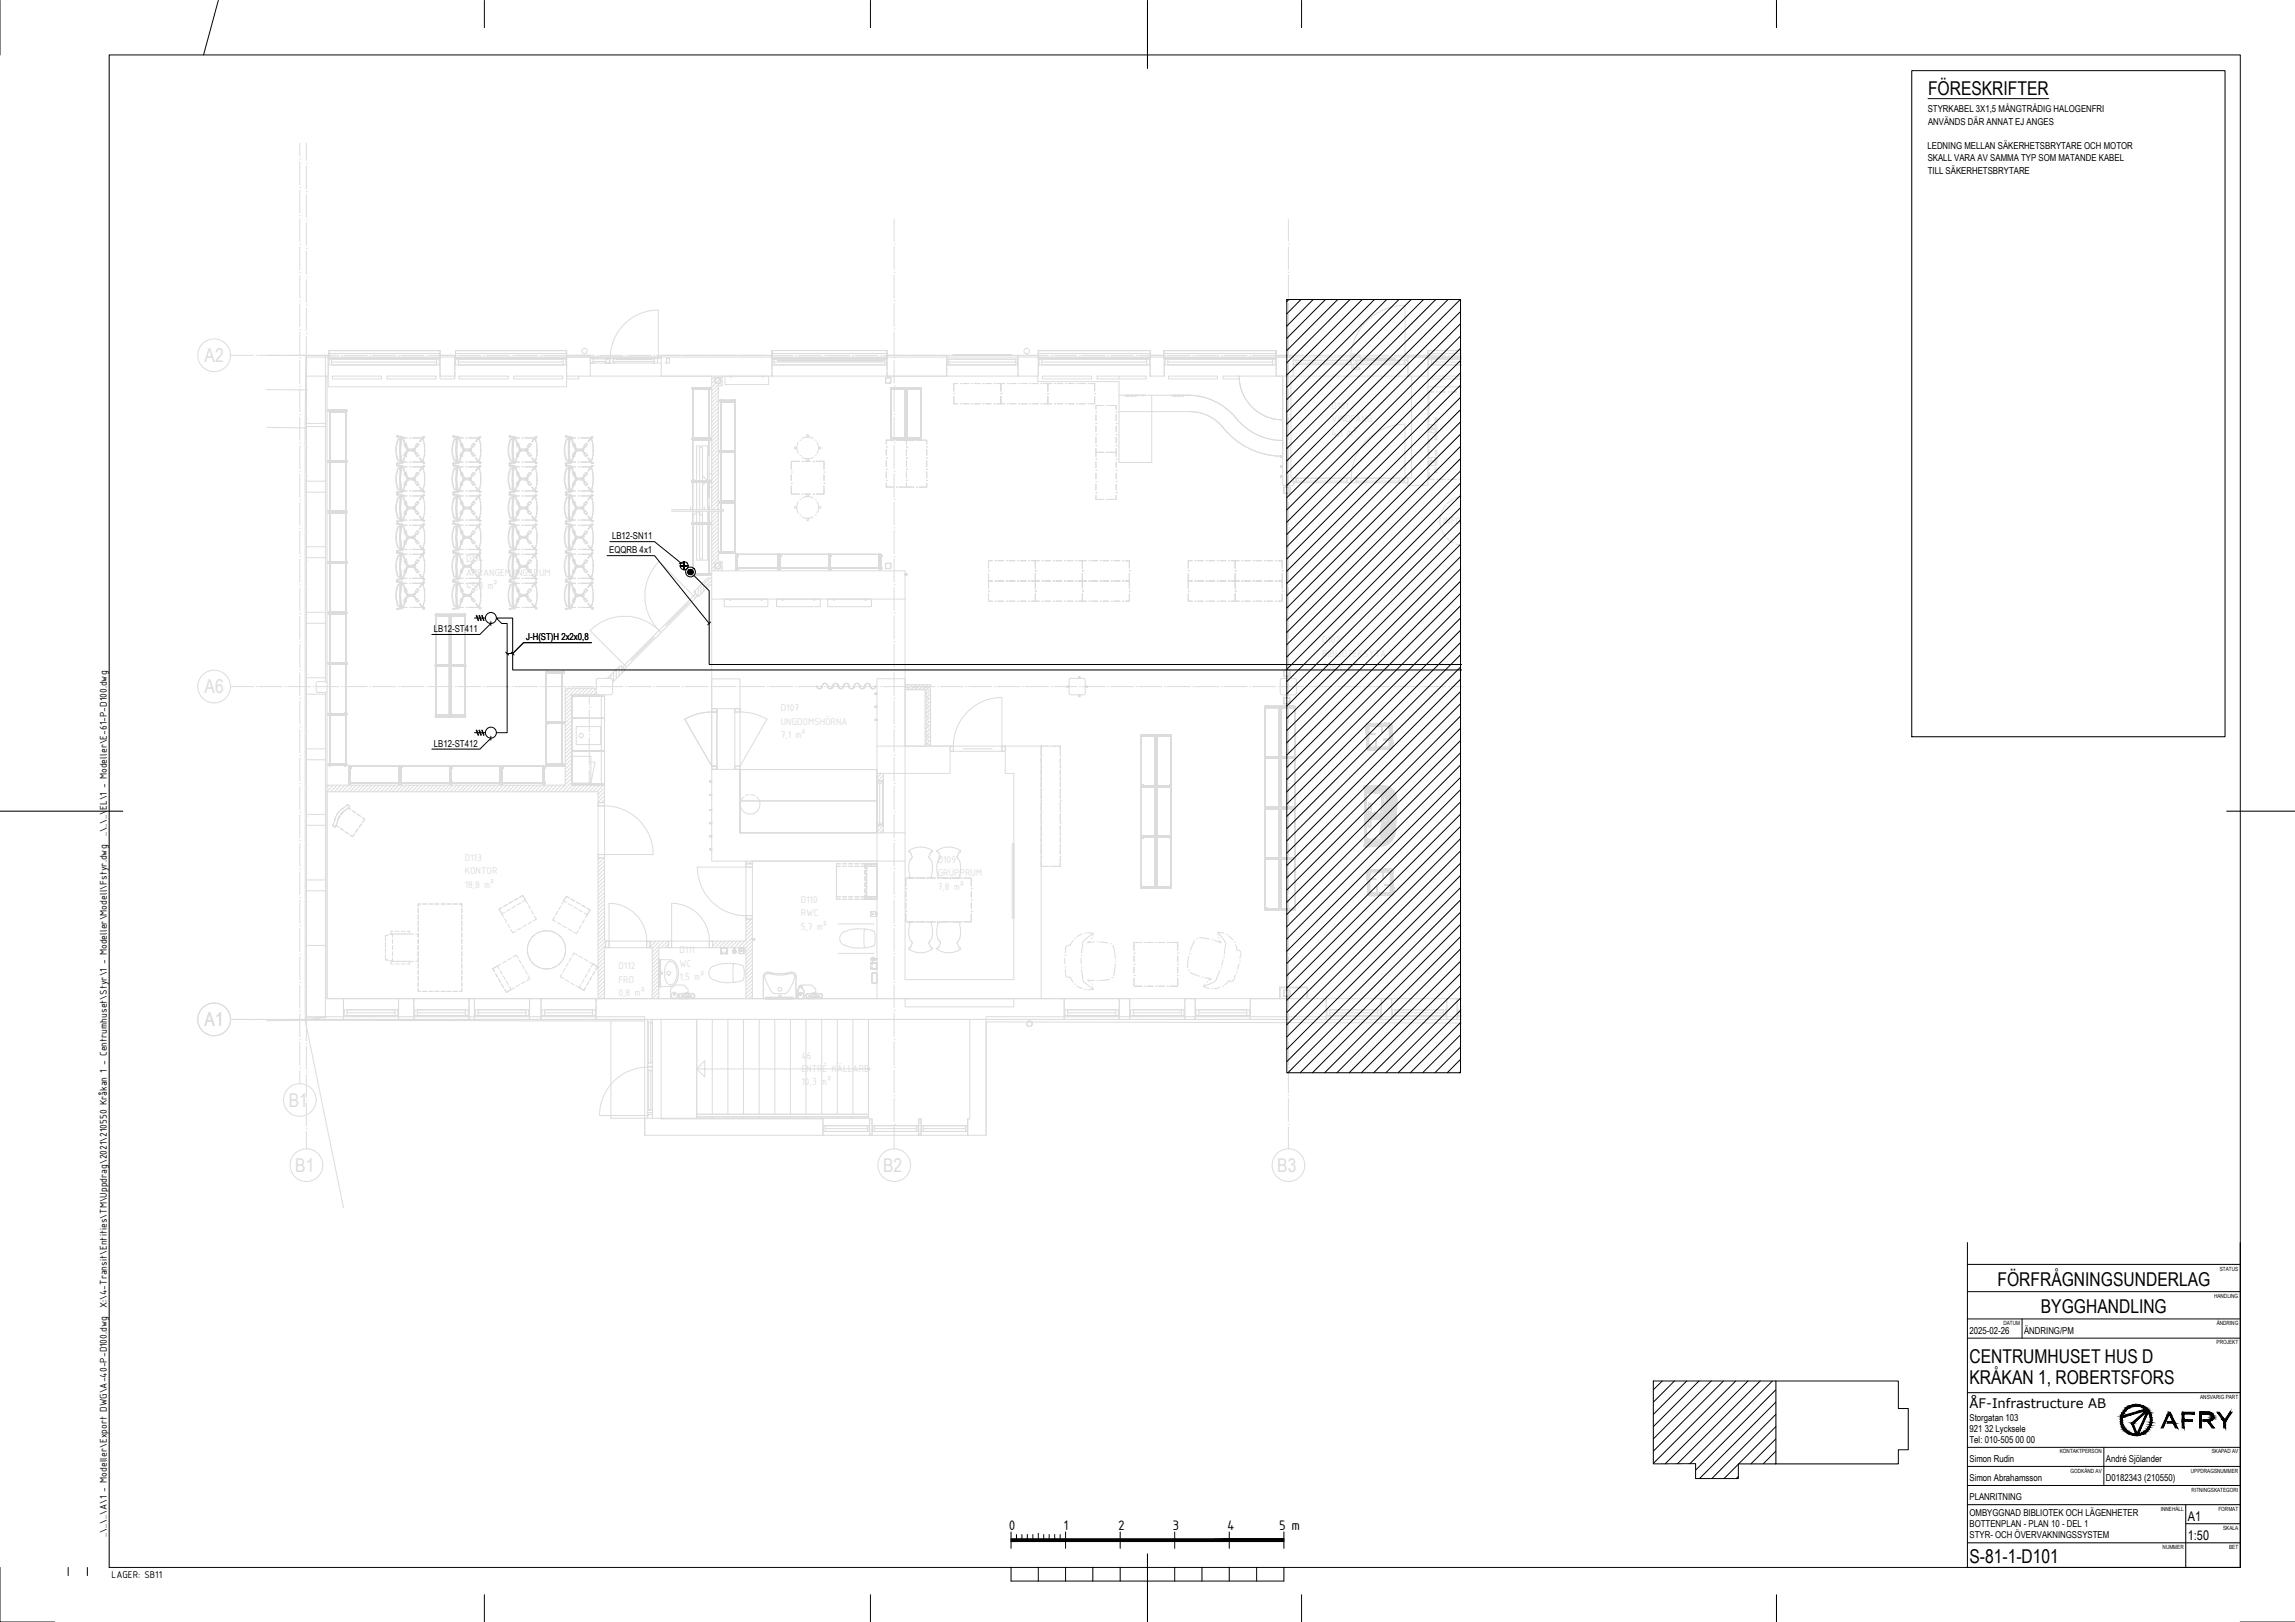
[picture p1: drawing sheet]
<svg xmlns="http://www.w3.org/2000/svg" width="841mm" height="594mm" viewBox="0 0 841 594" stroke-linecap="round" stroke-linejoin="round" font-family="sans-serif">
<defs><g id="words">
<g font-size="7">
<text x="706.5" y="34.6">FÖRESKRIFTER</text>
<text x="732" y="470.8">FÖRFRÅGNINGSUNDERLAG</text>
<text x="747.9" y="480.8">BYGGHANDLING</text>
<text x="721.7" y="499.1">CENTRUMHUSET HUS D</text>
<text x="721.7" y="507.1">KRÅKAN 1, ROBERTSFORS</text>
<text x="721.7" y="572.6">S-81-1-D101</text>
</g>
<g font-size="5.4">
<text x="369.7" y="560.3">0</text>
<text x="389.7" y="560.3">1</text>
<text x="409.7" y="560.3">2</text>
<text x="429.7" y="560.3">3</text>
<text x="449.7" y="560.3">4</text>
<text x="468.8" y="560.3">5 m</text>
</g>
<g font-size="4.9">
<text x="801.8" y="557.1">A1</text>
<text x="801.8" y="564.1">1:50</text>
</g>
<text font-size="4.8" x="721.7" y="515.6">ÅF-Infrastructure AB</text>
<g font-size="3.9" fill="#dcdcdc">
<text x="488" y="149.7">D101</text>
<text x="488" y="154.6">VINDFÅNG</text>
<text x="488" y="159.5">4,1 m²</text>
<text x="528.9" y="191.9">INFO/BOKSÖK</text>
<text x="484.5" y="235.6">D102</text>
<text x="484.5" y="240.5">BIBLIOTEKSYTA</text>
<text x="484.5" y="245.4">206,2 m²</text>
</g>
<g font-size="3.9">
<text x="39.1" y="306.4" transform="rotate(-90 39.1 306.4)">..\..\..\EL\1 - Modeller\E-61-P-D100.dwg</text>
<text x="39.1" y="479.1" transform="rotate(-90 39.1 479.1)">X:\4-Transit\Entities\TM\Uppdrag\2021\210550 Kråkan 1 - Centrumhuset\Styr\1 - Modeller\Modell\Fstyr.dwg</text>
<text x="39.1" y="562.8" transform="rotate(-90 39.1 562.8)">..\..\..\A\1 - Modeller\Export DWG\A-40-P-D100.dwg</text>
<text x="40.9" y="578">LAGER: SB11</text>
</g>
<g font-size="3.5">
<text x="706.4" y="40.9">STYRKABEL 3X1,5 MÅNGTRÅDIG HALOGENFRI</text>
<text x="706.5" y="45.7">ANVÄNDS DÄR ANNAT EJ ANGES</text>
<text x="706.3" y="54.7">LEDNING MELLAN SÄKERHETSBRYTARE OCH MOTOR</text>
<text x="706.4" y="58.9">SKALL VARA AV SAMMA TYP SOM MATANDE KABEL</text>
<text x="706.5" y="63.7">TILL SÄKERHETSBRYTARE</text>
<text x="224.3" y="197.6">LB12-SN11</text>
<text x="223.3" y="202.7">EQQRB 4x1</text>
<text x="159" y="231.6">LB12-ST411</text>
<text x="192.8" y="234.4">J-H(ST)H 2x2x0,8</text>
<text x="159" y="273.6">LB12-ST412</text>
<text x="721.7" y="488.5">2025-02-26</text>
<text x="741.7" y="488.5">ÄNDRING/PM</text>
<text x="721.7" y="520.6">Storgatan 103</text>
<text x="721.7" y="524.6">921 32 Lycksele</text>
<text x="721.7" y="528.6">Tel: 010-505 00 00</text>
<text x="721.7" y="535.5">Simon Rudin</text>
<text x="771.7" y="535.5">André Sjölander</text>
<text x="721.7" y="542.5">Simon Abrahamsson</text>
<text x="771.7" y="542.5">D0182343 (210550)</text>
<text x="721.7" y="549.5">PLANRITNING</text>
<text x="721.7" y="555.2">OMBYGGNAD BIBLIOTEK OCH LÄGENHETER</text>
<text x="721.7" y="559.4">BOTTENPLAN - PLAN 10 - DEL 1</text>
<text x="721.7" y="563.5">STYR- OCH ÖVERVAKNINGSSYSTEM</text>
</g>
<g font-size="2.1">
<text x="813.5" y="465.3">STATUS</text>
<text x="811.4" y="475.3">HANDLING</text>
<text x="734.1" y="485.4">DATUM</text>
<text x="812.3" y="485.4">ÄNDRING</text>
<text x="812.3" y="492.4">PROJEKT</text>
<text x="806.3" y="512.3">ANSVARIG PART</text>
<text x="754.8" y="532.4">KONTAKTPERSON</text>
<text x="810.5" y="532.4">SKAPAD AV</text>
<text x="758.8" y="539.3">GODKÄND AV</text>
<text x="802.9" y="539.3">UPPDRAGSNUMMER</text>
<text x="803.1" y="546.3">RITNINGSKATEGORI</text>
<text x="791.8" y="553.4">INNEHÅLL</text>
<text x="813" y="553.4">FORMAT</text>
<text x="814.7" y="560.3">SKALA</text>
<text x="792.5" y="567.4">NUMMER</text>
<text x="816.9" y="567.4">BET</text>
</g>
</g></defs>
<g fill="none" stroke="#dcdcdc" stroke-width=".37">
<path d="M109.9 58.3h.1M109.9 52.4v4.8M109.9 59.2v8.5M112.3 59.8h.1M112.3 52.4v6.4M109.9 79.1h.1M109.9 68.6h.1M109.9 69.7v8.3M112.3 70.2h.1M112.3 60.8v8.4M112.3 71.2v8.4M109.9 99.8h.1"/>
<path d="M109.9 89.5h.1M109.9 80.1v8.3M109.9 90.4v8.5M112.3 91h.1M112.3 80.6h.1M112.3 81.6v8.4M112.3 92v8.4M327.7 99.8h.1M327.7 89.3h.1M327.7 80.4v7.9M327.7 90.4v8.3M472.1 99.8h.1"/>
<path d="M472.1 89.3h.1M472.1 80.4v7.9M472.1 90.4v8.3M109.9 110.3h.1M109.9 100.9v8.3M109.9 111.3v8.3M112.3 111.8h.1M112.3 101.4h.1M112.3 102.4v8.4M112.3 112.8v8.4M241.3 113.6v17.6h1M241.3 113.6a17.7 17.7 0 0 0-17.7 17.6"/>
<path d="M327.7 110.1h.1M327.7 100.7v8.4M327.7 111.1v8.4M472.1 110.1h.1M472.1 100.7v8.4M472.1 111.1v8.4M514.9 111.9v20h1v-1.8h7.4v7.7M514.9 111.9a20 20 0 0 0-20 20M84.5 130.1h8.5M94 130.1h.1M95 130.1h18.7M104.4 130.1h.1"/>
<path d="M109.9 131.1h.1M109.9 120.7h.1M109.9 121.6v8.5M109.9 132.1v8.4M112.1 130.1l-.3 26.6M112.3 132.6h.1M112.3 122.2h.1M112.3 123.2v39.6M112.3 130.2h7v119.5M112.3 130.8h383.1M114.8 130.1h.1M115.8 130.1h8.4"/>
<path d="M119.8 137.8v112.3M120.3 130.1h-8v243.3h13.6M120.3 130.1v7.7h-8M120.3 136.2v5.5h87.3v-2.9M120.3 130.1v1.6M120.3 132.5v3M120.3 133.7h40.9M120.6 133.7v-2.2h40.4v2.2M120.6 128.4v2.8v-1.7M120.6 128.4h40.6v1.1M120.6 128.4h40.6v2.8v-1.7M120.6 128.4v1.1"/>
<path d="M120.6 129.5h40.6M121.5 131.5h38.5v2.2h-38.5zM121.5 132.6h38.5M121.8 137.8h18v1h-18zM125.2 130.1h.1M126.2 130.1h8.4M135.6 130.1h.1M136.6 130.1h8.4M141.8 137.8h18v1h-18zM146 130.1h.1M147 130.1h8.4M156.4 130.1h.1"/>
<path d="M157.4 130.1h8.4M161.2 137.8v-7.7h5.5v7.7M161.2 137.8v1h5.5v-1M161.2 128.4h-40.6h40.6M161.2 131.2h-40.6h40.6M161.2 137.8h5.5M161.2 130.1v1.6M161.2 132.5v3M161.2 136.2v1.6M166.7 130.1v1.6M166.7 132.5v3M166.7 136.2v1.6"/>
<path d="M166.7 133.7h40.9M166.8 130.1h.1M166.9 128.4v2.8v-1.7M166.9 128.4h40.7v1.1M166.9 128.4h40.7v2.8v-1.7M166.9 129.5h40.7M166.9 128.4v1.1M167 133.7v-2.2h40.3v2.2M167.8 130.1h8.4M168 131.5h38.4v2.2h-38.4zM168 132.6h38.4M168.2 137.8h18v1h-18z"/>
<path d="M177.2 130.1h.1M178.2 130.1h8.4M187.6 130.1h.1M188.2 137.8h18v1h-18zM188.6 130.1h8.4M198 130.1h.1M199 130.1h8.4M207.6 137.8v1h4.4v-1M207.6 128.4h-40.7h40.7M207.6 131.2h-40.7h40.7M207.6 137.8h4.4M207.6 130.1v1.6"/>
<path d="M207.6 132.5v3M207.6 136.2v1.6M208.4 130.1h.1M209.4 130.1h8.4M216.3 133v4.8h-4.3M216.3 131.2v-1.1h-8.7v7.7M216.3 131.2h1.3l-.3 .3v.9h.3v.5l-1.3 .1zM216.3 133h7.3l-1.9-.1v-.5h.4v-.9l-.4-.3h1.4l.2 1.7 .3 .1M216.3 137.8h48.3M216.3 131.2v1.8M216.3 131.2h7.3M217.3 131.5h4.8"/>
<path d="M217.6 132.4h4.1M218.8 130.1h.1M219.8 130.1h8.4M222.6 131.2l-.3 .2 .5 .3 .2-.5M223.3 131.2h1.7l-.3 .3v.9h.3v.6h-1.3l-.1-1.7zM224.7 131.5h15.1v.9h-15.1zM224.7 131.2h15.1M224.7 133h15.1M225.8 131.5h1.2zM225.8 131.5h.1M226.4 131.5h.1M226.7 131.5h.1"/>
<path d="M226.7 131.5h1.2zM226.7 131.5h1.3zM227 131.5h.1M227.3 131.5h.1M227.6 131.5h1.3zM227.6 131.5h.1M227.9 131.5h.1M228 131.5h.1M228.2 131.5h.1M228.2 131.5h1.1zM228.5 131.5h1.2zM228.5 131.5h.1"/>
<path d="M228.9 131.5h.1M229.2 131.5h.1M229.2 130.1h.1M229.3 131.5h.1M229.4 131.5h1.2zM229.4 131.5h.1M229.7 131.5h.1M229.7 131.5h1.2zM230 131.5h.1M230.2 130.1h8.4M230.3 131.5h1.3zM230.3 131.5h.1"/>
<path d="M230.6 131.5h.1M230.9 131.5h.1M231.1 131.5h.1M231.1 131.5h1.2zM231.2 131.5h1.3zM231.2 131.5h.1M231.6 131.5h.1M231.8 131.5h.1M232.1 131.5h1.2zM232.1 131.5h.1M232.3 131.5h.1M232.5 131.5h.1"/>
<path d="M232.7 131.5h.1M232.7 131.5h1.1zM233 131.5h1.2zM233 131.5h.1M233.3 131.5h.1M233.6 131.5h.1M233.8 131.5h.1M233.9 131.5h1.3zM233.9 131.5h.1M234.1 131.5h.1M234.1 131.5h1.1zM234.2 131.5h.1"/>
<path d="M234.5 131.5h.1M234.8 131.5h1.3zM234.8 131.5h.1M235.2 131.5h.1M235.5 131.5h.1M235.6 131.5h.1M235.6 131.5h1.2zM235.7 131.5h1.2zM235.7 131.5h.1M236.1 131.5h.1M236.3 131.5h.1M236.6 131.5h1.2z"/>
<path d="M236.6 131.5h.1M236.8 131.5h.1M236.9 131.5h.1M237 131.5h.1M237 131.5h1.2zM237.1 131.5h.1M237.2 131.5h.1M237.5 131.5h1.3zM237.5 131.5h.1M237.8 131.5h.1M238.1 131.5h.1M238.2 131.5h.1"/>
<path d="M238.8 131.5h.1M239.5 131.2h1.8l-.3 .1-.2 1.7h-1.3v-.6h.3v-.9zM239.6 130.1h.1M239.9 131.5h-.1M240.6 130.1h8.4M241.3 133h1M242.3 137.8v-7.7h40.6v7.7h-18.3M244.4 131.2h.9v1.8h-1.3l.3-.1zM250 130.1h.1M251 130.1h8.4M260.4 130.1h.1M260.8 137.8v48.9"/>
<path d="M261.4 130.1h8.4M262 138.4h2v1.9h-2zM262 137.8l-1.2 1.2M262.1 138.4h1.8v1.9h-1.8zM263.4 137.8l-2.6 2.6M264.6 137.8h.1M264.6 137.8v3.5h-1.4v45.4M264.6 138l-3.8 3.8M264.6 139.4l-3.8 3.8M265.7 137.8h16v3.1h-16zM267.7 137.8h.4v.3h-.4zM270.8 130.1h.1"/>
<path d="M271.8 130.1h8.4M279.3 137.8h.4v.3h-.4zM281.2 130.1h.1M282.2 130.1h8.4M282.9 136.2v1.6h90.1M282.9 130.1v1.6M282.9 132.5v3M282.9 128.4h42.2v2.8v-2.8h-42.2v2.8zM282.9 129.5h42.2M283.1 131.5h41.8v2.2h-41.8zM283.7 131.5h40.6v2.2h-40.6zM283.7 132.6h40.6"/>
<path d="M284.9 132.1h1.2zM284.9 132.1h.1M285.1 132.1h.1M285.1 132.1h1.2zM285.5 132.1h.1M285.8 132.1h1.2zM285.8 132.1h.1M286.1 132.1h.1M286.3 132.1h.1M286.4 132.1h.1M286.6 132.1h.1M286.6 132.1h1.1z"/>
<path d="M286.7 132.1h1.2zM286.7 132.1h.1M287 132.1h.1M287.3 132.1h.1M287.6 132.1h1.2zM287.6 132.1h.1M287.7 132.1h.1M287.9 132.1h.1M288.1 132.1h.1M288.1 132.1h1.2zM288.2 132.1h.1M288.5 132.1h1.2z"/>
<path d="M288.5 132.1h.1M288.8 132.1h.1M289.1 132.1h.1M289.3 132.1h.1M289.4 132.1h1.2zM289.4 132.1h.1M289.5 132.1h.1M289.5 132.1h1.2zM289.7 132.1h.1M290 132.1h.1M290.3 132.1h1.2zM290.3 132.1h.1"/>
<path d="M290.6 132.1h.1M290.7 132.1h.1M290.9 132.1h.1M291 132.1h.1M291 132.1h1.2zM291.2 132.1h1.2zM291.2 132.1h.1M291.5 132.1h.1M291.6 130.1h.1M291.8 132.1h.1M292.1 132.1h1.2zM292.1 132.1h.1"/>
<path d="M292.2 132.1h.1M292.4 132.1h.1M292.5 132.1h.1M292.5 132.1h1.1zM292.6 130.1h8.4M292.7 132.1h.1M293 132.1h1.2zM293 132.1h.1M293.3 132.1h.1M293.6 132.1h.1M293.9 132.1h1.2zM293.9 132.1h.1"/>
<path d="M294 132.1h.1M294 132.1h1.1zM294.2 132.1h.1M294.5 132.1h.1M294.8 132.1h1.2zM294.8 132.1h.1M295.1 132.1h.1M295.4 132.1h.1M295.4 132.1h1.2zM295.7 132.1h1.2zM295.7 132.1h.1M296 132.1h.1"/>
<path d="M296.3 132.1h.1M296.6 132.1h.1M296.6 132.1h1.2zM296.9 132.1h.1M297 132.1h.1M297 132.1h1.1zM297.2 132.1h.1M297.5 132.1h1.2zM297.5 132.1h.1M297.8 132.1h.1M298.1 132.1h.1M298.4 132.1h.1"/>
<path d="M298.4 132.1h1.2zM298.7 132.1h.1M299 132.1h.1M299.3 132.1h1.2zM299.3 132.1h.1M299.6 132.1h.1M299.9 132.1h.1M299.9 132.1h1.2zM300.2 132.1h1.2zM300.2 132.1h.1M300.5 132.1h.1M300.8 132.1h.1"/>
<path d="M301.1 132.1h.1M301.1 132.1h1.2zM301.3 132.1h.1M301.3 132.1h1.2zM301.4 132.1h.1M301.7 132.1h.1M302 132.1h1.2zM302 132.1h.1M302 130.1h.1M302.3 132.1h.1M302.5 132.1h.1M302.6 132.1h.1"/>
<path d="M302.9 132.1h.1M302.9 132.1h1.1zM302.9 132.1h1.2zM303 130.1h8.4M303.2 132.1h.1M303.5 132.1h.1M303.8 132.1h1.2zM303.8 132.1h.1M304 132.1h.1M304.1 132.1h.1M304.3 132.1h.1M304.3 132.1h1.2z"/>
<path d="M304.7 132.1h1.2zM304.7 132.1h.1M305 132.1h.1M305.3 132.1h.1M305.5 132.1h.1M305.6 132.1h1.2zM305.6 132.1h.1M305.8 132.1h.1M305.8 132.1h1.2zM305.9 132.1h.1M306.2 132.1h.1M306.5 132.1h1.2z"/>
<path d="M306.5 132.1h.1M306.8 132.1h.1M307 132.1h.1M307.1 132.1h.1M307.3 132.1h.1M307.3 132.1h1.1zM307.4 132.1h1.2zM307.4 132.1h.1M307.7 132.1h.1M308 132.1h.1M308.3 132.1h1.2zM308.3 132.1h.1"/>
<path d="M308.4 132.1h.1M308.6 132.1h.1M308.8 132.1h.1M308.8 132.1h1.2zM308.9 132.1h.1M309.2 132.1h1.2zM309.2 132.1h.1M309.5 132.1h.1M309.8 132.1h.1M310 132.1h.1M310.1 132.1h1.2zM310.1 132.1h.1"/>
<path d="M310.2 132.1h.1M310.2 132.1h1.2zM310.3 132.1h.1M310.4 132.1h.1M310.7 132.1h.1M311 132.1h1.2zM311 132.1h.1M311.3 132.1h.1M311.4 132.1h.1M311.6 132.1h.1M311.7 132.1h.1M311.7 132.1h1.2z"/>
<path d="M311.9 132.1h1.2zM311.9 132.1h.1M312.2 132.1h.1M312.4 130.1h.1M312.5 132.1h.1M312.8 132.1h1.2zM312.8 132.1h.1M312.9 132.1h.1M313.1 132.1h.1M313.2 132.1h.1M313.2 132.1h1.2zM313.4 132.1h.1"/>
<path d="M313.4 130.1h8.4M313.7 132.1h1.2zM313.7 132.1h.1M314 132.1h.1M314.3 132.1h.1M314.4 132.1h.1M314.6 132.1h1.2zM314.6 132.1h.1M314.7 132.1h.1M314.7 132.1h1.2zM314.9 132.1h.1M315.2 132.1h.1"/>
<path d="M315.5 132.1h1.2zM315.5 132.1h.1M315.8 132.1h.1M315.9 132.1h.1M316.1 132.1h.1M316.1 132.1h1.2zM316.4 132.1h1.2zM316.4 132.1h.1M316.7 132.1h.1M317 132.1h.1M317.3 132.1h.1M317.3 132.1h1.2z"/>
<path d="M317.6 132.1h.1M317.7 132.1h.1M317.7 132.1h1.2zM317.9 132.1h.1M318.2 132.1h1.2zM318.2 132.1h.1M318.5 132.1h.1M318.9 132.1h.1M319.1 132.1h1.2zM319.1 132.1h.1M319.4 132.1h.1M319.7 132.1h.1"/>
<path d="M320 132.1h1.2zM320 132.1h.1M320.3 132.1h.1M320.6 132.1h.1M320.9 132.1h1.2zM320.9 132.1h.1M321.2 132.1h.1M321.5 132.1h.1M321.8 132.1h-1.2h1.2M321.8 132.1h.1M321.8 132.1h1.2zM322.1 132.1h.1"/>
<path d="M322.4 132.1h.1M322.8 130.1h.1M323 132.1h.1M323.2 132.1h-1.1h1.2M323.3 132.1h.1M323.8 130.1h8.4M324.5 138.4h2v1.9h-2zM324.6 138.4h1.8v1.9h-1.8zM324.6 138.9l-.1 .1M325.1 136.2v1.6v-7.7h21.8v7.7M325.1 131.2h-42.2h42.2M325.1 138.4h-.1"/>
<path d="M325.1 130.1v1.6M325.1 132.5v3M326.5 139.8l-.1 .1M326.5 138.4l-.1 .1M327.7 131h.1M327.7 120.5h.1M327.7 121.6v8.3M327.7 131.9v8.4M333.2 130.1h.1M334.2 130.1h8.4M343.6 130.1h.1M344.6 130.1h8.4"/>
<path d="M346.9 130.1v7.6M346.9 133.5h.1M346.9 134.9h.1M346.9 136.3v.1M346.9 130.7h.1M346.9 132.1h.1M347.1 131.5h25.7v2.2h-25.7zM347.7 131.5h24.5v2.2h-24.5zM347.7 132.6h24.5M349 130.1h1.2zM349 130.1h.1M349.5 130.1h.1"/>
<path d="M349.5 130.1h1.2zM349.6 130.1h.1M349.9 130.1h1.2zM349.9 130.1h.1M350.2 130.1h.1M350.5 130.1h.1M350.6 130.1h.1M350.7 130.1h.1M350.8 130.1h1.2zM350.8 130.1h.1M350.9 130.1h.1M350.9 130.1h1.2z"/>
<path d="M351.1 130.1h.1M351.4 130.1h.1M351.7 130.1h1.2zM351.7 130.1h.1M352 130.1h.1M352.1 130.1h.1M352.3 130.1h.1M352.5 130.1h.1M352.5 130.1h1.2zM352.6 130.1h1.2zM352.6 130.1h.1M352.9 130.1h.1"/>
<path d="M353.2 130.1h.1M353.5 130.1h1.2zM353.5 130.1h.1M353.7 130.1h.1M353.8 130.1h.1M353.9 130.1h.1M353.9 130.1h1.1zM354 130.1h.1M354.1 130.1h.1M354.4 130.1h1.2zM354.4 130.1h.1M354.7 130.1h.1"/>
<path d="M355 130.1h8.4M355 130.1h.1M355.3 130.1h1.2zM355.3 130.1h.1M355.4 130.1h.1M355.4 130.1h1.2zM355.6 130.1h.1M355.9 130.1h.1M356.2 130.1h1.2zM356.2 130.1h.1M356.5 130.1h.1M356.6 130.1h.1"/>
<path d="M356.8 130.1h.1M356.9 130.1h.1M356.9 130.1h1.1zM357.1 130.1h1.2zM357.1 130.1h.1M357.4 130.1h.1M357.7 130.1h.1M358 130.1h.1M358 130.1h1.2zM358.3 130.1h.1M358.4 130.1h.1M358.4 130.1h1.1z"/>
<path d="M358.6 130.1h.1M358.9 130.1h1.2zM358.9 130.1h.1M359.2 130.1h.1M359.5 130.1h.1M359.8 130.1h.1M359.8 130.1h1.2zM360.1 130.1h.1M360.4 130.1h.1M360.7 130.1h1.2zM360.7 130.1h.1M361 130.1h.1"/>
<path d="M361.4 130.1h.1M361.4 130.1h1.1zM361.6 130.1h1.2zM361.6 130.1h.1M361.9 130.1h.1M362.2 130.1h.1M362.5 130.1h.1M362.5 130.1h1.2zM362.8 130.1h.1M362.8 130.1h1.1zM363.1 130.1h.1M363.4 130.1h1.2z"/>
<path d="M363.4 130.1h.1M363.7 130.1h.1M363.9 130.1h.1M364.3 130.1h1.2zM364.3 130.1h.1M364.4 130.1h.1M364.6 130.1h.1M364.9 130.1h.1M365.2 130.1h1.2zM365.2 130.1h.1M365.4 130.1h8.4M365.5 130.1h.1"/>
<path d="M365.7 130.1h.1M365.7 130.1h1.2zM365.8 130.1h.1M366.1 130.1h1.2zM366.1 130.1h.1M366.4 130.1h.1M366.7 130.1h.1M366.9 130.1h.1M367 130.1h1.2zM367 130.1h.1M367.3 130.1h.1M367.7 130.1h.1"/>
<path d="M367.7 130.1h1.1zM367.9 130.1h1.2zM367.9 130.1h.1M368.2 130.1h.1M368.5 130.1h.1M368.8 130.1h.1M368.8 130.1h1.2zM369.1 130.1h.1M369.1 130.1h1.1zM369.4 130.1h.1M369.7 130.1h1.2zM369.7 130.1h.1"/>
<path d="M370 130.1h.1M370.2 130.1h.1M370.3 130.1h.1M370.9 130.1h.1M373 130.1h7.5v7.7h-7.5zM373 130.1v1.6M373 132.5v3M373 136.2v1.6M374.8 130.1h.1M375.8 130.1h8.4M380.3 137.8v2h29.8v29.6h12v-24.6M380.5 128.4v2.8v-1.7"/>
<path d="M380.5 128.4h41.1v1.1M380.5 128.4h41.1v2.8v-1.7M380.5 131.2h41.1zM380.5 128.4v1.1M380.5 130.1v1.6M380.5 132.5v3M380.5 136.2v1.6M380.5 129.5h41.1M380.5 133.7h.3M380.8 131.5h40.4v2.2h-40.4zM381.8 131.5h38.4v2.2h-38.4zM381.8 132.6h38.4"/>
<path d="M382 137.8h18v1h-18zM385.2 130.1h.1M386.2 130.1h8.4M395.6 130.1h.1M396.6 130.1h8.4M402 137.8h18v1h-18zM406 130.1h.1M407 130.1h8.4M410.1 137.8v1M416.4 130.1h.1M417.4 130.1h8.4M421.2 133.7h.3"/>
<path d="M421.5 130.1h5.1v7.7h-5.1zM421.5 130.1v1.6M421.5 132.5v3M421.5 136.2v1.6M421.6 128.4h-41.1h41.1M426.5 128.4v2.8v-1.7M426.5 128.4h41.1v2.8v-2.8zM426.5 131.2h41.1zM426.5 129.5h41.1M426.5 128.4v1.1M426.6 130.1v1.6M426.6 132.5v3"/>
<path d="M426.6 136.2v1.6M426.6 133.7h.3M426.8 130.1h.1M426.9 131.5h40.4v2.2h-40.4zM427.8 130.1h8.4M427.9 131.5h38.4v2.2h-38.4zM427.9 132.6h38.4M428.2 137.8h18v1h-18zM437.2 130.1h.1M438.2 130.1h8.4M447.6 130.1h.1M448.6 130.1h8.4"/>
<path d="M454.1 137.7a16 16 0 0 0 16 16.1M458 130.1h.1M459 130.1h8.4M467.3 133.7h.4M467.6 128.4h-41.1h41.1M467.7 130.1v1.6M467.7 132.5v3M468.4 130.1h.1M469.4 130.1h8.4M472.1 131h.1M472.1 120.5h.1M472.1 121.6v8.3"/>
<path d="M472.1 131.9v8.4M473.9 133.6v4.2h-.8v37.3h22.1a19.7 19.7 0 0 1 19.7-19.7v19.7h2.4v-37.3M473.9 131.9v-1.8h-6.2v7.7v-1.6M473.9 131.9h1.4l-.4 .2v.9h.4v.5l-1.4 .1zM473.9 131.9v1.7M473.9 131.9h21M473.9 133.6h21M474.5 133.6h.1M474.9 132.1h18.8M475.3 133h18.1M478.8 130.1h.1M479.4 132.1h1z"/>
<path d="M479.8 130.1h8.4M480.6 132.1h.8zM481.6 132.1h.1M482 132.1h.8zM483 132.1h1zM484.1 132.1h1zM484.4 132.1h.3zM485.1 132.1h.6zM485.9 132.1h.8zM487 132.1h.1M487.3 132.1h.8zM488.3 132.1h1z"/>
<path d="M488.4 132.1h.7zM489.2 130.1h.1M489.4 132.1h.8zM489.6 132.1h.4zM490.2 130.1h8.4M493.4 131.9h1.4l.1 1.6 .3 .1-1.8-.1v-.5h.3v-.9zM494.4 132.1l.3 .2M494.9 131.9h2.4l-.3 .2v.9h.3v.6h-2l-.1-1.6zM495.4 134.6l.2 .5 .5 .2-.5-.2zM495.4 130.9v1M495.4 133.6v1M495.5 130.4l.6-.3-.6 .3-.1 .5z"/>
<path d="M496 133.6v1.1h1.9M496.1 135.3h.8M496.3 133.2l-.3 .2M496.4 130.1a.4 .4 0 0 0-.1-.5 .4 .4 0 0 0-.5 .1 .4 .4 0 0 0 0 .5M496.9 130.1h1.2M496.9 135.3h1.2M497 132.1h15.8v.9h-15.8zM497 131.9h15.8M497 133.6h15.8M497.7 132.1h.1M497.7 132.1h1.1zM497.9 130.1h.1"/>
<path d="M497.9 135.3h.1M498 130.1l.3 .1M498 130.8h37.6M498 135.3h.1M498.1 130.7l-2.1 .1v1.1M498.2 134.7l.1 .4M498.3 130.7h-.1M498.3 130.3h.1M498.3 135.1l-.2 .2M498.3 130.3v.4M498.5 131.5h1.2zM498.5 131.5h.1"/>
<path d="M498.8 132.1h.1M499.1 131.5h.1M499.1 132.1h.1M499.1 132.1h1.2zM499.4 131.5h1.2zM499.4 131.5h.1M499.6 130.1h.1M499.7 131.5h.1M500 131.5h.1M500.3 131.5h1.2zM500.3 131.5h.1M500.3 132.1h.1"/>
<path d="M500.6 131.5h.1M500.6 130.1h8.4M500.6 132.1h.1M500.6 132.1h1.2zM500.9 131.5h.1M501.2 131.5h1.2zM501.2 131.5h.1M501.5 131.5h.1M501.8 131.5h.1M501.8 132.1h.1M502 132.1h.1M502 132.1h1.2z"/>
<path d="M502.1 131.5h1.2zM502.1 131.5h.1M502.4 131.5h.1M502.7 131.5h.1M503 131.5h1.2zM503 131.5h.1M503.2 132.1h.1M503.3 131.5h.1M503.6 132.1h.1M503.6 132.1h1.1zM503.6 131.5h.1M503.9 131.5h1.2z"/>
<path d="M503.9 131.5h.1M504.2 131.5h.1M504.5 131.5h.1M504.7 132.1h.1M504.8 131.5h1.2zM504.8 131.5h.1M505 132.1h.1M505 132.1h1.2zM505.1 131.5h.1M505.4 131.5h.1M505.7 131.5h1.2zM505.7 131.5h.1"/>
<path d="M506 131.5h.1M506.2 132.1h.1M506.3 131.5h.1M506.5 132.1h.1M506.5 132.1h1.2zM506.6 131.5h1.2zM506.6 131.5h.1M506.9 131.5h.1M507.2 131.5h.1M507.4 131.5h1.3zM507.4 131.5h.1M507.7 132.1h.1"/>
<path d="M507.8 131.5h.1M508 132.1h.1M508 132.1h1.1zM508.1 131.5h.1M508.4 131.5h1.2zM508.4 131.5h.1M508.7 131.5h.1M509 131.5h.1M509.1 132.1h.1M509.3 131.5h1.2zM509.3 131.5h.1M509.5 132.1h.1"/>
<path d="M509.5 132.1h1.2zM509.6 131.5h.1M509.9 131.5h.1M510 130.1h.1M510.2 131.5h1.2zM510.2 131.5h.1M510.5 131.5h.1M510.7 132.1h.1M510.8 131.5h.1M510.9 132.1h.1M510.9 132.1h1.2zM511 130.1h8.4"/>
<path d="M511.4 131.5h.1M512.1 132.1h.1M512.5 131.9h2.4l-.3 .1v1.4l-2.1 .2v-.6h.3v-.9zM514.9 133.6h1v4.2M515 131.9h.9v1.7h-1.3l.3-.2zM516 130.1v7.7M520.4 130.1h.1M521.4 130.1h8.4M523.3 137.8v40h-7.4v-2.7M523.3 128.4v2.8v-2.8h12.3zM523.3 133.7h12.3h-11v-2.2h11h-12v2.2M523.3 137.8h-75.1v1h6"/>
<path d="M523.3 129.5h12.3M523.3 130.1v1.6M523.3 132.5v3M523.3 136.2v1.6M524.6 132.6h11M530.8 130.1h.1M531.8 130.1h3.8M535.6 128.4h-12.3h12.3M535.6 131.2h-12.3h12.3M535.6 137.8h-10.8v1h10.8M97.7 142.7l14.6 .1M97.7 156.5l14.1 .2v217l7.9-1.3"/>
<path d="M109.9 151.9h.1M109.9 141.4h.1M109.9 142.5v8.3M109.9 152.9v8.4M112.3 156.7h-.5h.5M112.3 153.4h.1M112.3 143h.1M112.3 155.1h7M112.3 156.3h7M120.3 150.7h6.6M120.3 150.2v.5h.6M120.3 150.2v.5h6.7v-.5l-.1 .5"/>
<path d="M120.3 150.2h6.7h-6.7M120.3 150.2h6.7v.5h-6.7zM120.3 150.2v.5M120.3 150.2h6.7M120.6 150.5h.1M120.6 150.5v.1M120.6 150.5l.2 .2M120.6 150.4v.1M120.6 150.5l.1 .2M120.6 150.5v.2M120.6 150.3v.1M120.6 150.6h.1"/>
<path d="M120.6 150.3h.1M120.6 150.6l.1 .1M120.6 150.6v.1M120.6 150.5l.1 .1M120.6 150.5l.1 .2zM120.6 150.4v.3zM120.6 150.3v.4zM120.6 150.4h.1M120.6 150.3l.1 .4M120.6 150.7h.1M120.6 150.5l.1 .1-.1-.1M120.7 150.6h.1"/>
<path d="M120.7 150.7h.1M120.6 150.3l.1 .4zM120.6 150.3v.3M120.6 150.3v.2M120.6 150.7h.2M120.6 150.6l.2 .1M120.6 150.3v.4M120.6 150.6h.5M120.7 150.7l.2 .1M120.7 150.2h.3M120.7 150.3h-.1M120.7 150.6l.1 .1"/>
<path d="M120.7 150.2l-.1 .1M120.7 150.3l-.1 .2M120.7 150.3h.1M120.7 150.7l-.1-.2 .3 .3M120.7 150.7h.2M120.7 150.2l-.1 .3M120.8 150.7h.1M120.7 150.2l-.1 .2M120.7 150.5h.1M120.7 150.3l.2 .3M120.7 150.4v.1M120.7 150.4h.3"/>
<path d="M120.7 150.4h.1M120.7 150.5v.1M120.7 150.3v.1M120.7 150.4v.2M120.7 150.5l.1 .1zM120.8 150.6h.1M120.7 150.5l.2 .1zM120.7 150.3h.3v.3h-.3zM120.7 150.2h.1M120.7 150.3l.1 .4M120.7 150.2v.1M120.7 150.2v.5"/>
<path d="M120.7 150.6v.1M120.7 150.6l.4-.1-.1 .1M120.7 150.3l-.1 .2 .1-.2M120.7 150.2h.2M120.9 150.8h.1M120.8 150.2h.1M120.7 150.7h.3M120.7 150.3l-.1 .3M120.7 150.2l-.1 .5M120.8 150.3h.1M120.7 150.5l.1 .1M120.7 150.3l-.1 .1"/>
<path d="M120.8 150.7l.1 .1M120.8 150.2l-.2 .3M120.8 150.2l-.2 .1M120.9 150.7h.1M120.8 150.2h.2M120.8 150.2l-.1 .1M120.8 150.2h-.1M120.8 150.4l.1 .1zM120.8 150.4h.1M120.8 150.3h-.1M120.8 150.5h.1M120.8 150.5v.1"/>
<path d="M120.8 150.3l-.1 .2 .2-.2M120.8 150.3l-.1 .3v-.2M120.8 150.5l.1 .1M120.8 150.4v.1M120.8 150.4v.2M120.8 150.2l-.1 .2M120.8 150.3v.1M120.9 150.3h.1M120.8 150.3v.3M120.8 150.3l-.1 .1M120.8 150.3l.2 .1zM120.9 150.6h.1"/>
<path d="M120.8 150.3l.1 .1M120.8 150.3l.1 .3M120.8 150.3l.1 .2M120.8 150.6l.1 .2M120.8 150.3l-.2 .1M120.9 150.2h.1M120.9 150.2h-.1M120.9 150.2h-.2M120.9 150.2l.1 .1M120.9 150.2l.2 .1zM120.9 150.2l-.3 .1M120.9 150.3v.2"/>
<path d="M120.9 150.3v.3M120.9 150.3l.1 .1M120.9 150.3v.1M120.9 150.6l-.1-.3 .1 .3M120.9 150.7h6h-6M120.9 150.7v18v-18M120.9 150.7h6v18h-6zM120.9 150.7v18h6h-6M120.9 150.2l.2 .2-.2 .3M120.9 150.7v.1M120.9 150.2l.3 .2M121 150.7h.1"/>
<path d="M120.9 150.4h.1M120.9 150.6h-.1M120.9 150.3h-.1M120.9 150.3l-.2 .1M120.9 150.3l.1 .2zM120.9 150.3l.1 .1zM120.9 150.3l.1 .2M120.9 150.4v.2M120.9 150.2l.2 .1M121 150.2h.1M120.9 150.5h.1M120.9 150.3l.1 .3"/>
<path d="M121 150.3h.1M121 150.4h.1M120.9 150.3h-.2h.3M120.9 150.4v.1M120.9 150.5v.1M120.9 150.5l-.1-.2 .1 .3M120.9 150.2v.1M120.9 150.5v18.4M120.9 150.3l.2 .1M120.9 150.2l.2 .2M120.9 150.4h.2M121 150.7h-.1"/>
<path d="M121 150.2l.1 .1M121 150.2v.1M121 150.6l-.1 .1M121 150.3h-.3h.3M121 150.6h.1M121 150.7l-.1 .1M121.1 150.3h.1M121 150.2l.1 .2zM121 150.6v.1M121 150.7h-.2M121 150.6h-.1M121 150.5h.1"/>
<path d="M121 150.3v.3zM121 150.5h-.1M121 150.2v.5M121 150.3l.1 .1M121 150.3l.1 .2M121 150.2l.1 .3zM121 150.2l.1 .3v-.2M121 150.3l.2 .1M121 150.2l.2 .2M121 150.5v.1M121 150.5h-.3M121 150.4v.1"/>
<path d="M121 150.4l.1 .1M121 150.4v.2M121.1 150.5h.1M121 150.3l-.1 .3zM121 150.5l-.3 .1M121.1 150.6h.1M121.1 150.3v.1M121.1 150.6l-.1 .1M121.1 150.6h-.1M121.1 150.7h-.1M121.1 150.7h.1M121.2 150.5h.1"/>
<path d="M121.2 150.4h.1M121.1 150.5l-.1-.2 .1 .2M121.1 150.5l-.1 .1M121.1 150.3l.1 .2M121.1 150.3l-.1 .4M121.1 150.5h-.1M121.1 150.4l-.1 .2M121.1 150.4h.1M121.1 150.5v.1M121.1 150.4v.1M121.1 150.6v.1M121.1 150.4v.3"/>
<path d="M121.1 150.5l-.1 .2M121.1 150.3v.3zM121.1 150.3l-.1 .4zM121.1 150.5v.2M121.1 150.3v.4M121.2 150.5l-.3 .2M121.2 150.4l-.3 .3M121.2 150.5l-.2 .2M121.2 150.4l-.1 .3M121.2 150.4v.1M121.2 150.5l-.1 .1M126.2 150.5h.1"/>
<path d="M126.2 150.5v.1M126.2 150.5l.1 .2zM126.2 150.5l.2 .2M126.2 150.4v.1M126.2 150.5l.1 .2-.1-.4 .1 .4M126.2 150.5v.2M126.2 150.3v.1M126.2 150.6h.1M126.2 150.3h.1M126.2 150.6l.1 .1M126.2 150.6v.1M126.2 150.5l.1 .1-.1-.1"/>
<path d="M126.3 150.6h.1M126.2 150.5l.1 .1M126.2 150.4v.3zM126.2 150.3l.1 .4zM126.3 150.3h.1M126.2 150.3v.3zM126.2 150.4h.1M126.2 150.6h.5M126.2 150.7h.4M126.2 150.3v.3M126.3 150.7h.1M126.2 150.7h.1"/>
<path d="M126.2 150.6l.2 .1M126.3 150.7l.1 .1M126.3 150.2v.5M126.3 150.2h.3M126.3 150.2l-.1 .1M126.3 150.2h.1M126.3 150.6v.1M126.3 150.6l.1 .1M126.3 150.3l-.1 .2M126.3 150.7h.2M126.3 150.2h.2M126.3 150.2l-.1 .3"/>
<path d="M126.3 150.7h.3M126.3 150.2l-.1 .2M126.3 150.3v.3M126.3 150.5v.1M126.3 150.5h.1M126.3 150.4h.1M126.3 150.4v.1M126.3 150.4h.3M126.3 150.4l-.1 .1M126.3 150.4v.2M126.3 150.4h-.1M126.3 150.5h-.1"/>
<path d="M126.4 150.6h.1M126.3 150.5l.1 .1M126.3 150.5l.1 .1zM126.3 150.3v.4M126.3 150.3l.4 .2-.2 .1-.3-.1zM126.3 150.2v.1M126.3 150.6l.4-.1-.2 .1M126.3 150.3l-.1 .2 .1-.2M126.3 150.7h.3zM126.3 150.3h-.1M126.3 150.3v.1M126.3 150.3l.3 .1z"/>
<path d="M126.3 150.4l.1 .1M126.3 150.2l.1 .2M126.3 150.6l.1 .2M126.4 150.8h.1M126.4 150.7h.1M126.4 150.7h.2M126.4 150.2h.1M126.4 150.7v.1M126.4 150.2l-.2 .3M126.4 150.2l-.1 .1M126.4 150.2h.2M126.4 150.2l-.2 .1"/>
<path d="M126.4 150.3h.1M126.4 150.3h-.1M126.4 150.5h.1M126.4 150.4h.1M126.4 150.5v.1M126.4 150.3v.3M126.4 150.3l-.1 .1M126.4 150.3l-.2 .2 .2-.2M126.4 150.3l-.1 .3v-.2M126.4 150.5l.1 .1M126.4 150.4v.1M126.4 150.3h-.2"/>
<path d="M126.4 150.2l-.2 .1 .2 .4M126.4 150.3v.1M126.4 150.3l.1 .1M126.4 150.3l.1 .3M126.4 150.3l.1 .2M126.4 150.6v-.3l.1 .3M126.4 150.2h-.1M126.5 150.2h.1M126.5 150.3h.1M126.4 150.3h.2M126.5 150.6h.1M126.4 150.3v.2"/>
<path d="M126.4 150.3l.1 .3zM126.5 150.7h.1M126.5 150.7l-.1 .1M126.5 150.2h-.1M126.5 150.2h-.2M126.5 150.2l.2 .2M126.5 150.2l.2 .1M126.5 150.4h.1M126.5 150.5h.1M126.5 150.3l.1 .3M126.5 150.6h-.1M126.5 150.3l.1 .2z"/>
<path d="M126.5 150.3l.1 .1zM126.5 150.3l.1 .2M126.5 150.5l-.1 .1M126.5 150.4h-.2M126.5 150.4l-.1 .2M126.5 150.5l-.1-.2v.3M126.5 150.3v.3M126.5 150.3l.2 .1M126.5 150.7v.1M126.5 150.2l.1 .1M126.6 150.3h.1M126.5 150.3h-.2h.2"/>
<path d="M126.5 150.3h.2M126.5 150.3l.1 .1M126.6 150.4h.1M126.5 150.4v.1M126.5 150.5v.1M126.6 150.7h.1M126.6 150.3l-.1 .4M126.6 150.2v.5M126.6 150.2l.1 .1M126.6 150.6l-.1 .1M126.6 150.6h.1M126.6 150.7l-.2 .1"/>
<path d="M126.6 150.2l.1 .2zM126.6 150.2l.1 .3zM126.6 150.3l.1 .1M126.6 150.2h.1M126.6 150.2l.1 .2M126.6 150.2l-.4 .1M126.6 150.5h.1M126.6 150.6h-.1M126.6 150.4v.1M126.6 150.6h-.2M126.6 150.3v.2M126.6 150.3l-.1 .3z"/>
<path d="M126.6 150.3v.3zM126.6 150.3v.3M126.6 150.2l-.1 .1M126.6 150.7l-.1 .1M126.6 150.6v.1M126.6 150.3l.1 .2M126.6 150.6l-.2 .1M126.6 150.5v.1M126.6 150.6h-.3M126.6 150.5h-.3M126.6 150.4v.2M126.6 150.5l-.3 .1"/>
<path d="M126.6 150.6l.1 .1M126.6 150.5l-.1 .1M126.7 150.5h.1M126.7 150.3v.4M126.7 150.6h-.1M126.7 150.5v.1M126.7 150.4v.1M126.7 150.3v.1M126.7 150.7h-.1M126.7 150.7h.1M126.7 150.3h.1M126.7 150.4h.1"/>
<path d="M126.7 150.5l-.2-.2 .2 .2M126.7 150.5l-.1 .1M126.7 150.4v.3M126.7 150.7h-.2M126.7 150.5l-.1 .2M126.7 150.3v.2zM126.7 150.3l-.1 .3 .1-.1M126.7 150.6l-.1 .1M126.7 150.3v.3M126.7 150.6l-.3 .2M126.7 150.6v.1M126.7 150.6h.1"/>
<path d="M126.7 150.6l-.4 .1h.3M126.7 150.4l-.2 .3M126.7 150.3l-.1 .4M126.7 150.3l-.1 .4zM126.7 150.5v.2M126.7 150.5l-.2 .2M126.9 150.7v18h-6v-18h6v18M126.9 150.7h-6v18h6M126.9 150.7v18v-18h-6h6v18M126.9 150.7v18h-6h6zM126.9 150.7v18M127 150.2h-6.7h6.7v.5h-6.3"/>
<path d="M127 150.2v.5h-6.7M127 150.2l-.1 .5M145.5 159.8h.1M145.5 159.8l.3 .1M145.5 159.7v.3M145.5 159.7l-.1 .2 .3 .1M145.5 159.7h.2M145.5 159.7h.1M145.5 160h.1M145.6 159.7l1.8 .2 1.1 2.5M145.6 159.7h.1M145.6 160h.1"/>
<path d="M145.7 159.8v.1M145.7 159.7h.1M145.7 159.8l.1 .1M145.7 159.7l.1 .2M145.8 159.9l-.1 .1M155.1 160l.1 .1M155.2 159.9h.1M155.2 159.9l-1.6 1.9M155.2 159.9h.2M155.4 159.9v.2l-.2 .1M155.4 159.9l-.2 .1M155.4 159.9v.2"/>
<path d="M166 159.8l.2 .2M166.1 159.7l-.1 .1M166.1 159.7l-.1 .2h.3M166.1 159.7h.2M166.1 159.7l.1 .3M166.1 159.7h.1M166.2 159.7h-.1M166.2 159.7l.1 .1M166.2 160h.1M166.2 159.7h.1M166.2 159.7l1.8 .2 1.1 2.5M166.3 159.8v.1"/>
<path d="M166.3 159.8h.1M166.3 159.9h.1M166.3 159.8l-.1 .2M166.3 159.9v.1M175.8 159.9l-1.6 1.9M175.8 159.9h.2l-.2 .3M175.8 159.9l-.1 .2M175.8 159.9h.1M175.9 159.9l-.2 .2M175.9 159.9h.1M175.9 159.9v.3M186.6 159.8l.3 .1"/>
<path d="M186.7 159.7h.2M186.7 159.7v.3M186.7 159.7l-.1 .1M186.7 159.7l.2 .2M186.7 159.7h.1M186.8 159.7l1.8 .2 1.1 2.5M186.8 159.7h.1M186.8 160h.1M186.9 159.8v.2M186.9 159.9l-.1 .1M186.9 159.8v.1M186.9 159.9h.1"/>
<path d="M196.3 159.9v.2M196.3 159.9l-1.5 1.9M196.3 159.9h.1M196.3 159.9h.3M196.6 159.9l-.3 .3M196.6 159.9l-.3 .2M196.6 159.9v.2M207.2 159.8h.1M207.2 159.8l.3 .1M207.3 159.7v.3M207.3 159.7l-.1 .2 .2 .1M207.3 159.7h.2"/>
<path d="M207.3 159.7h.1M207.3 160h.1M207.3 159.7l1.9 .2 1.1 2.5M207.4 160h.1M207.4 159.8l.1 .1M207.4 159.7h.1M207.5 159.9v.1M207.5 159.8v.1M207.5 159.7v.2M216.9 159.9l-1.6 1.9M217 159.9l-.1 .2M217 159.9h.1"/>
<path d="M217.1 159.9l-.1 .3M217.1 159.9l-.2 .2M217.1 159.9v.3M253.7 142h6.7v.5h-6.7zM253.7 142h6.7v.5v-.5h-6.7v.5zM253.7 142.5h6.7M253.8 142.5l-.1-.5h6.7v.5h-.6M253.8 142.5l-.1-.5h6.7v.5M253.8 142.5h6v18h-6zM253.8 142.5v18h6v-18M253.8 142.5h6h-6v18zM253.8 142.5v18h6v-18h-6v18"/>
<path d="M253.8 142.5h6v18h-6M253.8 142.5h6v18v-18M253.8 142.5h6h-6v18v-18v18h6v-18M253.8 142.5v18v-18h6v18v-18M253.8 142.5h6h-6M253.8 142.5v18M254 142.3v.1M254 142.2l.1 .2M254 142.2h.1M254 142.1h.1M254 142.4h.1M254 142.2v.1"/>
<path d="M254 142.3h.1M254 142.1v.1M254 142.2v.2zM254 142.2l.1-.2-.1 .4M254 142.3l.1 .1M254 142.1v.3zM254 142.4l.1 .1M254 142v.1M254 142h.1M254 142l.1 .1M254.1 142.4h.1M254 142.2l.2 .2-.2-.2"/>
<path d="M254.1 142.1h.1M254 142v.3M254 142.5h.1M254 142v.4M254 142v.2M254 142.3l.2 .2M254 142.3l.3 .2M254.1 142.5h.3M254.1 142l-.1 .4M254.1 142l-.1 .1M254.1 142.5h.1M254.1 142.4v.1"/>
<path d="M254.1 142h-.1M254.1 142l-.1 .2M254.1 142v.1M254.1 142h.3M254.1 142.3v.1M254.1 142.3h.1M254.1 142.2h.1M254.1 142.1v.1M254.1 142.3h.3M254.1 142.2v.1M254.2 142.4h.1M254.1 142.1v.2"/>
<path d="M254.1 142.1v.2zM254.1 142.2l.1 .2zM254.1 142.2l.1 .2M254.1 142.1v.3zM254.1 142v.4M254.1 142.5h.2M254.1 142h.1M254.1 142h.2M254.1 142.4l.2 .1M254.1 142h.3zM254.2 142.5h.1M254.2 142h.1"/>
<path d="M254.1 142l-.1 .3M254.1 142.3l.1 .1M254.2 142.1h.1M254.1 142.3l.3 .1zM254.1 142v.5M254.1 142.2h-.1M254.2 142h.2v.4l-.4-.2zM254.2 142h.2M254.2 142h-.1M254.2 142l-.2 .2 .4-.2M254.2 142.4h.2h-.2M254.2 142.5h.2"/>
<path d="M254.2 142l-.2 .2M254.2 142.2h.1M254.2 142.1h-.1M254.2 142l-.1 .1M254.2 142.3h.1M254.2 142.2v.1M254.2 142.2l.1 .1zM254.2 142l-.1 .4M254.2 142l-.2 .3M254.2 142l.1 .1M254.2 142v.1M254.3 142.4h.1"/>
<path d="M254.2 142.1v.1M254.2 142.1v.3M254.3 142h.1M254.2 142.1v.2M254.3 142.1h.1M254.2 142.3v.1M254.2 142l-.2 .1M254.3 142.5h.1M254.3 142h-.1M254.3 142h-.2M254.3 141.9h.1M254.3 141.9l.1 .1"/>
<path d="M254.3 142.3h.1M254.3 142l.1 .3M254.3 142l.1 .2zM254.3 142.1l-.1 .1M254.3 141.9v.1M254.3 142v.1M254.3 142.1v.3M254.3 142.1v.1M254.3 142.1v.2M254.3 142.1v.2l-.1-.1M254.3 142.5v.1M254.3 142l.2 .3-.2 .2"/>
<path d="M254.3 142h.2M254.3 142l.3 .2M254.4 142.5h.1M254.3 142h-.3v.3M254.4 142.3h.1M254.3 142l.1 .1M254.3 142.4h-.1M254.3 142.2h.1M254.3 142.4l.2-.2-.2 .2M254.4 142.1h.1M254.3 142.1l.1 .1M254.3 142.2l.1 .1"/>
<path d="M254.3 142.3l-.1-.2 .1 .2M254.3 142.2h.2M254.3 142.3h.2M254.3 142.4h.2M254.3 142l.2 .2M254.4 142.5h-.1M254.4 142h.1M254.4 142.4h.1M254.4 142l.1 .1M254.4 142.4l.1-.2-.1 .2M254.4 142.4l-.1 .1M254.4 142.5h-.2"/>
<path d="M254.4 142.4h-.1M254.4 142.1v.1M254.4 142.3l-.1 .1M254.4 142.1v.2M254.4 142.2h.1M254.4 142.1l-.3 .1M254.4 142.3h-.1M254.4 142.2v.1M254.4 142v.5M254.4 142.5h-.3M254.4 142.4v.1M254.5 142.1h.1"/>
<path d="M254.4 142h-.1M254.4 142l.1 .2M254.5 142.4h.1M254.4 142l.1 .2zM254.4 142l.2 .2zM254.4 142l.1 .3v-.3M254.4 142l.1 .4zM254.4 142.5l-.1 .1M254.4 142v.4l.1-.4M254.4 142h-.2M254.4 142l.2 .2M254.4 142.2h-.3"/>
<path d="M254.4 142.2l.1 .1M254.4 142.3v-.2l-.1 .3M254.5 142.3v.1M254.5 142.1v.1M254.5 142.4l-.1 .1M254.5 142v.1M254.5 142h.1M254.5 142.3h.1M254.5 142.4h-.1M254.5 142.2h.1M254.5 142.2l-.1-.2 .1 .2M254.5 142l.1 .2"/>
<path d="M254.5 142.4l-.3 .1M254.5 142.4l-.2 .2M254.5 142.1v.3M254.5 142.3l-.1 .1M254.5 142.2l-.1 .1M254.5 142.2v.1M254.5 142.3h-.1M254.5 142h-.4M254.5 142.2l-.1 .2M254.5 142.4l-.2 .1M254.5 142.2l-.1 .3M254.5 142.1l-.1 .4z"/>
<path d="M254.5 142.1l.1 .1M254.5 142.2l.1 .1M254.6 142.2h.1M254.5 142.3l-.1 .2M254.6 142.3h.1M254.6 142.2l-.1 .1M254.6 142.2l-.3 .3zM254.6 142.2l-.2 .3M254.6 142.3l-.1 .1M254.6 142.2v.1M254.6 142.3l-.2 .2M259.5 142.2l.1 .1"/>
<path d="M259.5 142.3l.1 .1M259.5 142.2h.1M259.5 142.3h.1M259.5 142.2l.1 .2M259.6 142.2h.1M259.5 142.2l.2 .3zM259.5 142.2l.1 .2zM259.5 142.3l.3 .2M259.5 142.3l.2 .1M259.5 142.3l.2 .2M259.5 142.2v.1M259.6 142.1h.1"/>
<path d="M259.6 142.1v.1M259.6 142.3h.1M259.6 142.4h.1M259.6 142.3v.1M259.6 142.2v.1M259.6 142.4l.1 .1M259.6 142.2l-.1 .1M259.6 142.2l.1 .2M259.6 142.3l.1 .2zM259.6 142.1v.3zM259.6 142.4l.2 .1M259.6 142.3l.1 .1"/>
<path d="M259.6 142.1l-.1 .1M259.6 142.3l.2 .2M259.6 142.1h.2M259.6 142v.1M259.6 142h.1M259.7 142h.1M259.6 142.2l.1 .2-.1-.2M259.7 142.4h.1M259.6 142v.3M259.6 142.4l.2 .2M259.6 142v.4M259.6 142v.2"/>
<path d="M259.6 142.2l.1 .1M259.7 142.2h.1M259.6 142.3h.2M259.6 142.4h.3M259.7 142.5h.1M259.7 142v.5M259.7 142h-.1M259.7 142l-.1 .1M259.7 142.4v.1M259.7 142.4l.1 .1M259.7 142l-.1 .2M259.7 142h.3"/>
<path d="M259.7 142h.3zM259.7 142l-.2 .2M259.7 142h.2M259.7 142l-.2 .3M259.7 142.3l.3 .1M259.7 142.3h.1M259.7 142.1v.1M259.7 142.1h.1M259.7 142.3h.3M259.7 142.2v.1M259.7 142.1l-.1 .1M259.7 142.3l.1 .1"/>
<path d="M259.7 142.1l.1 .3M259.7 142.1v.2M259.7 142.1l-.1 .2M259.7 142.1v.2zM259.7 142.2l.1 .2zM259.8 142.4h.1M259.7 142.2l.1 .2M259.7 142.1v.3zM259.7 142v.4M259.7 142.4h-.1M259.7 142.5h.2M259.7 142l.4 .2-.2 .2h-.2z"/>
<path d="M259.7 142l-.1 .2 .3-.2M259.7 142.4h.2h-.2M259.7 142.5h.3M259.7 142l-.1 .4M259.8 142.5h.1M259.8 142.1h.1M259.7 142.3l.3 .1zM259.7 142.2l.1 .1M259.7 142.3v.2M259.8 142h.2M259.8 142h-.1M259.8 142l-.2 .3 .2 .2"/>
<path d="M259.8 142h.1M259.8 142h-.2M259.8 142l-.3 .2M259.8 142v.1M259.8 142.2h.1M259.8 142l-.1 .1M259.8 142.1v.1M259.8 142.3h.1M259.8 142.1l-.1 .1M259.8 142.1v.2zM259.8 142v.2M259.8 142l-.2 .2"/>
<path d="M259.8 142.5h-6h6.6M259.8 142.5h.2M259.8 142.1v.2M259.8 142.4v18.1M259.8 141.9h.1M259.8 141.9l.2 .1M259.9 142.5h.1M259.8 142l.1 .1M259.8 142.1l.1 .1M259.9 142.4h.1M259.8 142.1l.1 .3M259.8 142l.2 .2z"/>
<path d="M259.9 142.1h.1M259.8 142.1l.1 .2zM259.8 141.9v.1M259.9 142l.1 .4M259.9 142h.1M259.9 142h-.2M259.9 142l.2 .1M259.9 142h-.3v.3M259.9 142h.2M259.9 142v.1M259.9 142.3h.1M259.9 142.2h.1"/>
<path d="M259.9 142l.1 .2zM259.9 142.3h-.1M259.9 142.1v.1M259.9 142.1l-.1 .2M259.9 142.5h-.1M260 142h.1M259.9 142.4l.2-.2-.2 .2M259.9 142.5l-.1 .1M260 142.3h.1M260 142.4h.1M259.9 142.4h-.1M259.9 142.2v.1"/>
<path d="M259.9 142.4l.1-.2-.2 .2M260 142.1h.1M259.9 142.1l.1 .1M259.9 142.1h.2M260 142.5h.1M260 142v.4M260 142.5h-.2M260 142.4l-.1 .1M260 142.4v.1M260 142l.1 .1M260 142h-.1M260 142.5l-.2 .1"/>
<path d="M260 142l.1 .2zM260 142.5h-.1M260 142h-.3M260 142l.1 .2M260 142.1v.2M260 142.1v.1M260 142.3l-.1 .1M260 142.2h.1M260 142.1l-.3 .1M260 142v.5M260 142.3l-.2 .1M260 142l.1 .4"/>
<path d="M260 142.1l.1 .1M260 142.4l-.2 .1M260 142l.1 .3v-.3M260 142l.1 .4zM260 142v.4l.1-.4M260 142v.1M260.1 142.1h.1M260 142.2h-.3M260 142.2v.1M260 142.3v-.2l-.1 .3M260.1 142.3l-.1 .1M260.1 142.1v.1"/>
<path d="M260.1 142.3h.1M260.1 142.2h.1M260.1 142.4h.1M260.1 142v.1M260.1 142h.1M260.1 142.3v.1M260.1 142.2l-.2-.2 .2 .2M260.1 142.2l-.1 .2M260.1 142l-.1 .4M260.1 142v.2M260.1 142.1v.3M260.1 142.1v.2"/>
<path d="M260.1 142h-.5M260.1 142.3l-.2 .2M260.1 142.2v.1M260.1 142.4h-.1M260.1 142.2v.2M260.1 142.1l-.1 .3M260.4 142v.5M263.2 157.8l-2.4 2.4M263.2 147.9l-2.4 2.4M263.2 150.7l-2.4 2.4M263.2 153.6l-2.4 2.4M263.2 142.3l-2.4 2.3"/>
<path d="M263.2 143.7l-2.4 2.4M263.2 145.1l-2.4 2.4M263.2 146.5l-2.4 2.4M263.2 149.3l-2.4 2.4M263.2 152.2l-2.4 2.3M263.2 155l-2.4 2.4M263.2 156.4l-2.4 2.4M263.2 159.2l-2.4 2.4M263.7 146.6h5.8v.5h-5.8v-.5v.5h5.8v-.5zM263.7 146.6v.5h.6M263.7 146.6h5.8h-5.8v.5h5.8v-.5v.5h-5.2M263.7 146.6h5.8l-.2 .5"/>
<path d="M263.7 146.6h5.8v.5h-5.8zM263.7 146.6v.5M264 146.9h.1M264 146.8v.2M264 146.8v.1M264 146.9l.1 .1M264 146.8l.1 .2M264 147h.1M264 146.8h.1M264 147l.1 .1M264.1 146.9h.1M264 146.7v.2"/>
<path d="M264 147l.2-.4-.1 .4M264 146.7v.1M264 147l.2 .1M264.1 146.8h.1M264.1 146.7v.4M264.1 146.7h.1M264.1 146.7l.1 .4M264.1 146.7l-.1 .1M264.1 147h.1M264.1 147l.1 .1M264.1 146.7v.3M264.1 146.7v.1"/>
<path d="M264.1 146.9v.1M264.1 146.9l.1-.2-.1 .2M264.1 147v.1M264.1 147l-.1-.2 .1 .3M264.1 146.7v.4zM264.1 147v-.3v.4M264.1 146.7h.4M264.1 147.1h.1M264.1 147.1l.2 .1M264.1 146.6h.4M264.1 146.6v.1M264.1 146.7h-.1"/>
<path d="M264.2 147h.1M264.1 147.1h.2M264.1 146.6v.4M264.1 146.6l-.1 .1M264.2 146.7h.1M264.1 146.8v.1M264.1 146.8h.4M264.1 146.9l.2 .1M264.1 146.9l.1 .1zM264.1 146.9l.2 .1-.2-.1M264.1 147h.4M264.2 147.1h.1"/>
<path d="M264.2 146.6h.1M264.2 146.6l-.1 .1M264.2 146.6h.3M264.2 146.7l-.2 .2M264.3 147.2h.1M264.2 147.1l.1 .1M264.2 146.6l-.1 .4M264.2 146.6l-.2 .3M264.2 147.1h.3M264.2 146.6h.2M264.2 146.7l.1 .3M264.2 146.9h.1"/>
<path d="M264.2 146.8h-.1M264.2 146.9v.1M264.2 146.6v.5M264.2 147.1h5.1M264.2 146.6v.1M264.2 146.7h.2v.3l-.3-.1zM264.2 147l-.1-.1 .3 .1M264.2 146.7h.2zM264.2 147v-.3h.2v.3l-.3-.1 .3-.2v.3l.1-.1-.3 .1h.2M264.2 146.7h-.1M264.2 146.6l-.2 .3 .2 .2M264.3 147.1h.1"/>
<path d="M264.2 147.1h.2M264.2 146.8h.1M264.2 146.7v.3l-.1-.2M264.2 146.8v.1M264.2 146.9l.1 .1M264.2 146.8v.2M264.2 147v.1M264.3 146.6h.1M264.2 146.7l.2 .3zM264.3 147h.1M264.2 146.7l-.1 .2M264.2 146.7v.1"/>
<path d="M264.2 146.8l.2 .1M264.2 146.7v.3M264.2 146.7l.1 .3zM264.3 146.6h-.1M264.3 146.6h.2M264.3 146.6l-.1 .1M264.3 146.6l.2 .1M264.3 146.6l-.2 .1M264.3 146.7l.2 .1M264.3 146.7h.1M264.3 146.7l-.2 .2 .1-.2M264.3 147l.2-.1z"/>
<path d="M264.3 146.7l.1 .1M264.3 146.7l-.1 .1M264.3 147.1v18M264.3 146.7l-.3 .1M264.3 146.7h-.1M264.3 147.1h5v18h-5zM264.3 147.1h5h-5v18h5v-18M264.3 147.1v18v-18h5v18v-18M264.3 147.1v18v-18h5v18h-5zM264.3 147.1v18h5v-18h-5v18M264.3 147.1h.2M264.4 147.1h.1"/>
<path d="M264.3 146.6l.1 .1M264.3 146.7l-.2 .1M264.3 146.7l.1 .2M264.3 146.7v.3M264.3 146.7l.1 .3zM264.3 147h.2M264.4 147.1l-.1 .1M264.4 146.6l.1 .1M264.4 146.6h.1M264.4 146.6h-.1M264.4 146.6v.1M264.4 146.6h-.2"/>
<path d="M264.4 146.6l.1 .1-.3-.1M264.4 146.6l.1 .4v-.3M264.4 146.6l.2 .3M264.4 147.1h-.1M264.4 146.6l.2 .2M264.4 146.9h.1M264.4 147h-.1M264.4 146.7h.1M264.4 147h.1M264.4 147h-.2M264.4 146.8h.1M264.4 146.7v.3"/>
<path d="M264.4 146.7l.1 .2M264.4 146.7h-.2h.2M264.4 146.9v.1M264.4 146.9l-.1 .1M264.4 146.6l.1 .2M264.4 146.9v.2M264.4 146.7h-.1M264.4 147v.1M264.5 146.7h.1M264.4 146.7l.1 .2-.1-.2M264.4 147l-.1 .1M264.5 147h.1"/>
<path d="M264.4 146.6l.1 .2zM264.4 146.6l-.4 .1M264.4 146.7l.1 .1M264.4 146.7v.3zM264.5 147.1l-.2 .1M264.5 146.6v.5M264.5 147.1h.1M264.5 147l-.1 .1M264.5 146.7v.1M264.5 146.6v.1M264.5 146.6h.1M264.5 146.7l-.1 .3"/>
<path d="M264.5 146.6l.1 .3zM264.5 146.6v.3v-.2M264.5 147h-.2M264.5 146.8h.1M264.5 146.9h.1M264.5 146.9h-.4M264.5 146.8v.1M264.5 146.9l-.1 .1M264.5 147h-.1M264.5 146.8l-.1 .2M264.5 146.8v.2M264.5 146.7l-.1 .3z"/>
<path d="M264.5 146.9l-.3 .1M264.5 146.6v.4M264.5 146.7l-.1 .4M264.5 147v.1M264.5 146.7l.1 .2M264.5 146.7v.3l.1-.1M264.5 146.7v.3M264.5 146.7l-.1 .4 .1-.4M264.5 146.7l.1 .1M264.5 146.9v.1M264.5 146.8l.1 .1M264.5 146.8v.2z"/>
<path d="M264.5 146.8v.3M264.5 146.9v.2M264.5 146.9l-.1 .2M264.6 146.9h.1M264.6 146.8h.1M264.6 146.8l-.1 .1M264.6 146.8l-.2 .3M264.6 146.9l-.1 .2M264.6 146.9l-.2 .2M264.6 146.9l-.1 .1M264.6 146.8l-.1 .2M264.6 140.9l-.4 .4"/>
<path d="M268.6 146.9h.1M268.6 146.8v.1M268.6 146.9v.1M268.6 146.8h.1M268.6 146.8v.2M268.6 146.9l.2 .1M268.6 147h.1M268.6 146.7v.1M268.6 147l.1 .1M268.6 146.8l.1 .2M268.6 146.9l.1 .2zM268.6 146.7v.2"/>
<path d="M268.6 146.9l.1 .1M268.6 146.7h.1M268.6 146.7l.2 .4M268.6 146.9l.1-.2-.1 .2M268.7 147h.1M268.6 147v-.2l.1 .3M268.6 146.7l.1 .4zM268.6 146.7v.3M268.6 146.7l.1 .4M268.6 147l.2 .1M268.6 146.7h.5M268.7 147.1h.1"/>
<path d="M268.7 146.6v.5M268.7 146.6h.3M268.7 147l.1 .1M268.7 146.7h.1M268.7 146.6l-.1 .1M268.7 147v.1M268.7 146.6l-.1 .4M268.7 146.7l-.1 .3M268.7 146.7v.4M268.7 146.7l-.1 .1M268.7 146.9h.1M268.7 146.7l.2 .3"/>
<path d="M268.7 146.8v.1M268.7 146.8h.3M268.7 146.8h.1M268.7 146.9l.1 .1M268.7 146.9l.1 .1zM268.7 146.9l.2 .1-.2-.1M268.7 146.7v.3M268.7 147.1h.2M268.7 147.1h.3M268.7 146.6h.1M268.7 146.6v.1M268.8 146.6h.1"/>
<path d="M268.7 147l-.1-.1 .1 .1M268.7 147.1h.3zM268.7 146.6l-.1 .3M268.7 146.6h.2M268.7 146.6l-.1 .2M268.8 147h.1M268.7 146.7l-.1 .2M268.7 146.6l.1 .1M268.8 147.1h.1M268.8 146.7l.3 .2M268.8 147.1h.2M268.8 146.7h.2h-.2"/>
<path d="M268.8 146.7h.2v.3l.1-.1-.3 .1h.2M268.8 146.7l.3 .2-.3 .1M268.8 146.6l-.2 .3 .2 .2M268.8 146.6l-.2 .1M268.8 146.6h-.1M268.8 146.6l-.1 .1M268.9 147.1h.1M268.8 146.6h.2M268.8 146.9h.1M268.8 146.8h.1M268.8 146.7h.1M268.8 146.7h-.1"/>
<path d="M268.8 146.7l-.1 .3v-.2M268.8 146.8v.1M268.8 146.9l.1 .1M268.8 146.8v.2M268.8 146.9v.1M268.8 146.6v.2M268.8 147v.1M268.8 147h.3M268.9 146.6h.1M268.8 146.6l-.2 .3M268.8 146.7l.1 .3zM268.9 147h.1"/>
<path d="M268.8 146.7l-.1 .2M268.8 146.7l-.1 .1M268.8 146.7v.3M268.9 146.6h-.1M268.9 146.6h-.2M268.9 147.1h-.1M268.9 146.6l-.2 .1M268.9 146.6l.2 .1M268.9 146.6h.2M268.9 146.6l-.3 .1M268.9 146.7h.1M268.9 146.7l.1 .1"/>
<path d="M268.9 146.7l-.2 .2 .1-.2M268.9 147l.1-.1zM268.9 146.7h-.1M268.9 146.7v.1M268.9 146.7l-.1 .1M268.9 146.7v.3zM268.9 146.7l-.3 .1M268.9 146.6l.3 .2M268.9 146.6l.1 .1M268.9 146.8h.1M268.9 147h-.1M268.9 146.7l-.2 .1"/>
<path d="M268.9 146.7v.3M269 146.6h.1M268.9 146.6l.2 .1-.4-.1M268.9 146.9h.1M268.9 146.9v.1M268.9 146.7l.1 .3M268.9 146.7h-.2h.3M268.9 146.8v.1M268.9 146.8h.2M268.9 146.7l.2 .1M269 146.7v.3M269 147.1h.1"/>
<path d="M269 147.1h-.1M269 146.6v.1M269 146.7h.1M269 147l-.1 .1M269.1 146.7h.1M269 146.7l.1 .2-.1-.2M269 147h.1M269 146.6l.1 .2zM269 146.6l-.4 .1M269 146.7v.1M269 147h-.1M269 146.7v.3z"/>
<path d="M269 146.9l-.1 .1M269 146.7l.1 .1M269 146.6l.1 .4M269 146.6l.1 .1M269 146.6l.1 .3zM269 146.6l.1 .3v-.2M269 146.7l.2 .1M269 146.9h.1M269 146.9h-.3M269 146.8v.1M269 146.9v.1M269.1 146.9h.1"/>
<path d="M269 146.8v.2M269 146.8h.1M269 146.7l-.1 .3zM269 146.8l-.1-.1 .1 .2M269 146.9l-.3 .1M269.1 146.9l-.3 .1M269.1 146.7l-.1 .4M269.1 146.7l-.2 .4M269.1 147l-.1 .1M269.1 147h.1M269.1 146.7v.1M269.1 147h-.1"/>
<path d="M269.1 146.8h.1M269.1 146.7l-.1 .3 .2-.1M269.1 147.1h-.3M269.1 146.7v.3M269.1 146.7v.3zM269.1 147.1h-.2M269.1 146.7l.1 .2M269.1 146.7l-.1 .4zM269.1 147.1h-.1M269.1 146.7l.1 .1M269.1 146.8v.1M269.1 146.9h-.1"/>
<path d="M269.1 146.8l-.1 .2M269.1 146.9v.1M269.1 146.8l.1 .1M269.1 146.8l-.1 .3M269.1 146.9l-.1 .2M269.1 146.9l-.2 .2M269.2 146.9h.1M269.2 146.8h.1M269.2 146.9l-.1 .1M269.2 146.8v.1M269.2 146.9h-.1M269.2 146.8l-.3 .3"/>
<path d="M269.2 146.9l-.2 .2M269.2 146.8l-.1 .2M269.3 147.1v18h-5h5zM269.3 147.1h-5h5v18M269.3 147.1h-5v18h5M269.3 147.1v18M324.6 140.3h-.1M326 140.3h-.1M326.5 142.5v-.5h11l-.1 .5M326.5 142.5v-.5h11v.5M326.5 142h11v.5h-11zM326.5 142.5h11"/>
<path d="M326.6 142.5h5v18h-5zM326.6 142.5h5v18v-18v18h-5zM326.6 142.5h5h-5h5v18h-5M326.6 142.5l-.1-.5h11v.5M326.6 142.5v18h5h-5M326.6 142.5v18M326.8 142.2h.1M326.8 142.3v.1M326.8 142.3h.1M326.8 142.2l.1 .1M326.8 142.2l.1 .3zM326.8 142.2v.2"/>
<path d="M326.8 142.2v.1M326.8 142.2l.1 .3v-.5v.5M326.8 142.3l.1 .1M326.8 142.2l.1 .2M326.8 142.1h.1M326.8 142.1v.1M326.8 142.4h.1M326.8 142.4l.1 .1M326.9 142.3h.1M326.9 142.2h.1M326.8 142.3l.1 .2zM326.8 142.1v.2"/>
<path d="M326.8 142.4l.1-.4v.4M326.9 142.1l-.1 .1M326.9 142.4l.1 .1M326.9 142v.1M326.9 142.4v.1M326.9 142h.1M326.9 142.4h.1M326.9 142.1h.1M326.9 142.3v.1M326.9 142l-.1 .1M326.9 142.1v.1M326.9 142.2l.1-.2-.1 .2"/>
<path d="M326.9 142.5h.1M326.9 142.1v.4zM326.9 142.4l.2 .1M326.9 142l-.1 .2M326.9 142v.3M326.9 142l-.1 .3M326.9 142.3l.1 .2M326.9 142.2l-.1 .1M326.9 142h.4M326.9 142.5h.3M326.9 142v.5M326.9 142h.3"/>
<path d="M326.9 142.5l-.1-.3 .1 .3M326.9 142.2v.1M327 142.4h.1M326.9 142.2l.1 .2zM326.9 142.3l.2 .1zM326.9 142v.4M326.9 142.5l.2 .1M326.9 142.5h.2M326.9 142h.2M326.9 142.5h.3zM327 142h.1M326.9 142l.4 .1-.1-.1"/>
<path d="M326.9 142v.1zM326.9 142.3l.1 .1M326.9 142.3l.2 .1M326.9 142.1h.3zM326.9 142.4h.4M326.9 142v.2M326.9 142.3v.2M327 142h.2v.4l-.3-.2zM327 142.5h.2M327 142.5h.1M327 142h.2M327 142.4l-.1-.2 .3 .2"/>
<path d="M327 142h.2h-.2M327 142.4v-.4h.2v.4l-.3-.2 .3-.2v.4l.1-.2-.3 .2h.2M327 142l-.2 .3 .2 .2M327 142h-.1M327 142.2h.1M327 142.2h.2zM327 142.1h-.1M327 142l-.1 .1M327 142.3h.1M327 142.2v.1M327 142.1l-.1 .3v-.2M327 142.1h.1"/>
<path d="M327 142l-.2 .2 .2 .3M327.1 142h.1M327.1 142.5h.1M327 142l-.2 .2M327 142l-.2 .1M327 142l.1 .1M327 142v.1M327 142.1v.1M327 142.1l-.1 .1M327 142.1l.1 .3M327.1 142.4h.1M327.1 142.3h.1"/>
<path d="M327 142.2h.2M327 142.1l.2 .2M327 142.1l.2 .1M327 142.1v.2M327 142.3v.1M327.1 142h-.2M327.1 141.9l.1 .1M327.1 141.9l-.2 .1M327.1 141.9h.1M327.1 142l-.2 .1M327.1 141.9l.2 .1M327.1 141.9l-.1 .1"/>
<path d="M327.1 142h.2M327.1 142.1h.1M327.1 142l.1 .1M327.1 142l-.1 .1M327.1 142.4l.1-.1zM327.1 142v.1M327.1 142.1l-.1 .1M327.1 142.1l.1 .2M327.1 142.1l.1 .1M327.1 142.5h-.1M327.1 142l.1 .4M327.1 142l.3 .2"/>
<path d="M327.1 142.1v.2M327.1 142l.1 .3zM327.2 142.1h.1M327.2 142h.1M327.2 142.2h.1M327.2 142.5h.1M327.2 142h-.1M327.2 142.5h-.3M327.2 142.3h-.1M327.2 142.2v.1M327.2 142.4h.1M327.2 142.3h.1"/>
<path d="M327.2 142.4h-.1M327.2 142.4h-.2M327.2 142v.1M327.2 142.1v.1M327.2 142.1v.2M327.2 142.2l-.1 .1M327.2 142v.5M327.2 142.5h-.2M327.2 142l.1 .1M327.2 142.4v.1M327.3 142h.1M327.2 142l.1 .2-.1-.2"/>
<path d="M327.2 142.5h-.1M327.2 142l.1 .2zM327.2 142h-.3M327.2 142.1v.3M327.2 142.1v.2zM327.2 142l.1 .4M327.3 142.1h.1M327.2 142v.4M327.2 142l.2 .2zM327.2 142l.1 .3zM327.2 142l.1 .4v-.3M327.2 142l.2 .2"/>
<path d="M327.2 142.1l.1 .1M327.3 142.3h.1M327.2 142.3v.1M327.2 142.3h-.3M327.2 142.3l-.1-.3-.2 .3M327.2 142.1l.1 .2M327.3 142.2h.1M327.2 142.1v.3zM327.2 142l-.1 .1M327.2 142l.1 .2M327.2 142.3l-.1 .1M327.3 142.3v.1"/>
<path d="M327.3 142.1v.1M327.3 142.4h.1M327.3 142.3l-.1 .1M327.3 142v.4M327.3 142.4h-.1M327.3 142l-.1 .4 .2-.2M327.3 142.1v.3M327.3 142l-.1 .4M327.3 142.5h-.1M327.3 142v.1M327.3 142.3l-.2 .1M327.3 142.2l-.1 .1"/>
<path d="M327.3 142.2v.1M327.3 142.1l-.1 .4M327.3 142.1l.1 .1M327.3 142.2v.2M327.3 142.2l-.1 .2M327.3 142.1l-.1 .3M327.3 142.2l.1 .1M327.3 142.3l-.1 .2M327.4 142.2h.1M327.4 142.3h.1M327.4 142.2l-.1 .1M327.4 142.2l-.2 .2"/>
<path d="M327.4 142.2l-.1 .2M327.4 142.3l-.1 .1M327.7 151.7h.1M327.7 141.3h.1M327.7 142.3v8.5M327.7 152.8v8.3M332.4 142.5h5v18h-5zM332.4 142.5h5h-5M332.4 142.5v18v-18v18h5h-5M332.4 142.5h5h-5h5v18h-5M332.4 142.5v18M336.6 142.2h.1"/>
<path d="M336.6 142.3v.1M336.6 142.3h.1M336.6 142.2l.1 .1M336.6 142.2l.1 .2zM336.6 142.2l.1-.2v.4M336.6 142.2v.1M336.6 142.2v.2M336.6 142.2l.1 .2M336.6 142.3l.1 .1M336.6 142.2h.2M336.6 142.3h.2M336.6 142.1h.1"/>
<path d="M336.6 142.1v.1M336.6 142.4h.1M336.7 142.3h.1M336.7 142.4h.1M336.6 142.4l.1-.3v.3M336.6 142.1v.2M336.6 142.4l.2-.4-.1 .4M336.6 142.4l.2 .1M336.7 142.2h.1M336.7 142.1l-.1 .1M336.7 142v.1M336.7 142h.1"/>
<path d="M336.7 142.3v.1M336.7 142.2l-.1 .1M336.7 142l-.1 .1M336.7 142.1v.1M336.7 142.1h.1M336.8 142.4h.1M336.7 142v.3M336.7 142l-.1 .3M336.7 142.3l.1 .2M336.7 142h.4M336.7 142.1v.3M336.7 142.3l.2 .2"/>
<path d="M336.7 142.5h.4M336.7 142v.4M336.7 142.5h.1M336.7 142.4l.1 .1M336.7 142.5h.2M336.7 142.4v.1M336.7 142.5l.2 .1M336.7 142l-.1 .2M336.7 142h.3M336.7 142.3l.1 .1M336.7 142.3h.4M336.7 142.2v.1"/>
<path d="M336.8 142.2h.1M336.8 142.3h.1M336.7 142.1v.2M336.7 142.1v.2zM336.7 142.2l.1 .2zM336.7 142.2l.1 .2M336.7 142.1l.1 .3zM336.8 142.5h.2M336.8 142.5h.1M336.8 142h.1M336.8 142h-.1M336.8 142l-.1 .1"/>
<path d="M336.8 142l-.1 .4M336.8 142l.3 .1-.1-.1M336.8 142l.3 .2zM336.8 142l-.2 .2M336.8 142h.3M336.8 142h.2M336.8 142.5l.1 .1M336.8 142.4v.1M336.8 142.5h.3M336.8 142.1l-.1 .1M336.8 142.1h.1M336.8 142.1h-.1"/>
<path d="M336.8 142.3v.1M336.8 142.1l-.1 .2M336.9 142h.1M336.8 142.3l.2 .1zM336.8 142v.5M336.8 142.3h-.1M336.8 142h.2v.4l-.3-.2zM336.8 142l.3 .2-.1-.2M336.8 142.4l-.1-.2 .1 .2M336.8 142h.2l-.3 .2 .1-.2v.4h.2v-.4l-.3 .2 .3 .2v-.4M336.8 142.2l.2 .1zM336.8 142v.1"/>
<path d="M336.8 142.2v.1M336.8 142v.4M336.8 142l-.2 .2 .1 .2M336.8 142l.1 .1M336.9 142.4h.1M336.8 142.1v.1M336.8 142.1v.3M336.9 142.1h.1M336.8 142.3h.2M336.8 142.1v.2M336.9 142.5h.1M336.9 142h-.1"/>
<path d="M336.9 141.9h.1M336.9 141.9l.2 .1M336.9 142.5v.1M336.9 142.3l-.1-.2 .1 .2M336.9 142.1l-.1 .2M336.9 142.3h.1M336.9 142l.2 .3M336.9 142l.2 .2zM336.9 142v.1M336.9 142.1l.1 .2M336.9 142.1l-.1 .1M336.9 141.9l-.1 .2"/>
<path d="M336.9 142.4h-.1M336.9 142l.1 .1M336.9 142.1v.3M336.9 142.1v.2M336.9 142.4h.2M337 142.5h.1M337 142.5l-.1 .1M337 142l.1 .3-.2 .2M337 142h.1M337 142h-.2M337 142h-.1M337 142l.2 .2-.2 .3 .2-.3"/>
<path d="M337 142h-.3M337 142.3h.1M337 142.2l-.1 .1M337 142.4h.1M337.1 142.3h.1M337 142.1h.1M337 142.4h-.1M337 142v.1M337 142.4h-.2M337 142.1v.1M337 142.2h.1M337 142.3h-.1"/>
<path d="M337 142.4l.1-.2-.2 .2M337 142.1l.1 .2zM337 142.1l.1 .1M337 142.1l-.1 .2M337 142.2v.1M337 142.1l-.1 .2 .1-.1M337 142v.2M337 142.5h-.1M337 142.4l-.1 .1M337 142l.1 .1M337 142.4h-.2h.2M337.1 142h.1"/>
<path d="M337 142.5h-.2M337 142.3v.1M337 142.1l.1 .2M337.1 142.1h.1M337 142.1l-.3 .1M337 142.1l.1 .4M337 142l.1 .2M337.1 142v.5M337.1 142.5h-.3M337.1 142.5h-.1M337.1 142.5h.1M337.1 142.4l-.1 .1"/>
<path d="M337.1 142v.1M337.1 142.4h.1M337.1 142h-.2M337.1 142l-.1 .4M337.1 142.4h-.1M337.1 142.4l-.2 .1M337.1 142l.1 .2zM337.1 142v.3v-.3M337.1 142v.4zM337.1 142.5l-.2 .1M337.1 142v.4v-.4M337.1 142l.1 .2"/>
<path d="M337.1 142.2h.1M337.1 142.2h-.4M337.1 142.2v.1M337.1 142.2l-.1 .1M337.1 142.1v.1M337.1 142.3l-.2 .1M337.1 142.3l-.1 .1M337.1 142.3l-.1-.2v.3M337.1 142l-.2 .1M337.1 142.3v.1M337.1 142.2l-.1 .2 .1-.2M337.1 142l-.1 .5"/>
<path d="M337.1 142.4l-.3 .1M337.1 142l-.1 .5 .1-.4M337.1 142.1l.1 .2M337.1 142.4v.1M337.1 142.1v.2M337.1 142.2v.3M337.1 142.1v.3M337.1 142.1l.1 .1M337.1 142.2l.1 .1M337.1 142.3v.2M337.2 142.2l-.1 .1M337.2 142.2l-.1 .2"/>
<path d="M337.2 142.2l-.1 .3M337.2 142.2v.1M337.2 142.3l-.1 .1M337.4 142.5v18h-5v-18h5v18M337.4 142.5v18M337.5 142v.5h-10.9M337.5 142h-11v.5v-.5h11v.5M337.5 142v.5M349.5 140.5v2.7v-2.7h1.5zM349.5 144.2h.1M349.5 145.2v2.7h1.5h-1.5zM352 140.5h.1"/>
<path d="M352 147.9h.1M353 140.5h2.1M353 147.9h2.1M356.1 140.5h.1M356.1 147.9h.1M357.1 140.5h2.1M357.1 147.9h2.1M360.2 140.5h.1M360.2 147.9h.1M361.2 140.5h2.1M361.2 147.9h2.1M364.3 140.5h.1"/>
<path d="M364.3 147.9h.1M365.3 140.5h2.9h-1.4l-.1 2.7v-2.7zM366.7 140.5v2.7M366.7 145.2v2.7M366.8 144.2h.1M366.8 145.2v2.7h1.4h-2.9h1.4zM369.2 140.5h.1M369.2 147.9h.1M370.2 140.5h2.1M370.2 147.9h2.1M373.3 140.5h.1M373.3 147.9h.1"/>
<path d="M374.3 140.5h2.1M374.3 147.9h2.1M377.4 140.5h.1M377.4 147.9h.1M378.4 140.5h2.1M378.4 147.9h2.1M381.5 140.5h.1M381.5 147.9h.1M382.5 140.5h1.5v2.7M384 140.5h1.4h-1.4v2.7zM384 144.2h.1M384 145.2v2.7h1.4h-2.9h1.5z"/>
<path d="M384 145.2v2.7M386.4 140.5h.1M386.4 147.9h.1M387.4 140.5h2.1M387.4 147.9h2.1M390.5 140.5h.1M390.5 147.9h.1M391.5 140.5h2.1M391.5 147.9h2.1M394.6 140.5h.1M394.6 147.9h.1M395.6 140.5h2.1"/>
<path d="M395.6 147.9h2.1M398.7 140.5h.1M398.7 147.9h.1M399.7 140.5h1.5v2.7v-2.7zM401.2 145.2v2.7h-1.5h1.5zM401.2 144.2h.1M401.6 151h.1M401.6 155.1h.1M401.6 159.2h.1M401.6 148.5h2.7h-2.7v1.5zM401.6 151.9v2.2M401.6 156.1v2.1"/>
<path d="M405.3 148.5h.1M406.3 148.5h2.7v1.5v-1.5zM409 159.2h.1M409 155.1h.1M409 151h.1M409 151.9v2.2M409 156.1v2.1M410.1 144.8h25.2a23.2 23.2 0 0 1 18.6 9.5 22 22 0 0 0 16.2 7v-23.5v40h3.8v-2.7M410.1 150.8h25.9M412 144.8l.7 .1M412.8 144.8v.3h.6l-.1-.3M414 145v-.2v.2h-.6v-.2v.3"/>
<path d="M415 144.8v.2h-.5v-.2v.2M415.8 144.8v.2h-.8v-.2v.2M415.8 144.8v.2h.5M416.3 144.8v.2v-.2M416.3 144.8h.5M416.3 144.8v.1M417.4 144.8h.5M417.4 144.8h.1M419.4 144.8l-.9 .1M419.4 144.8h.1M429.2 144.8h.7M429.9 144.9l.1 .2h.6v-.3v.3"/>
<path d="M430.7 144.8v.2h.5M431.2 144.8v.2v-.2M431.7 144.8v.2v-.2v.2h.5v-.2M431.8 144.8l-.1 .2M433 144.8v.2h-.8v-.2v.2M433 144.8v.2h.5M433.5 144.8v.2v-.2M434 144.8l-.5 .1M435.1 144.8h-.5M436.1 150.8a15.6 15.6 0 0 1 12.1 5.8M436.1 144.8l-.4 .1M436.2 144.8h.4"/>
<path d="M448.2 156.6a28 28 0 0 0 21.8 10.5M472.1 151.7h.1M472.1 141.3h.1M472.1 142.3v8.5M472.1 152.8v8.3M523.3 141.7h12.3M523.6 159.6h.1M523.6 155.5h.1M523.6 151.4h.1M523.6 147.2h.1M523.6 148.3v2M523.6 152.4v2"/>
<path d="M523.6 156.4v2.2M524.4 155.5h1.6l-.1 3.1-1.6-.1zM525.1 156.7l-.1 .6M525.5 143.6h-1.9v2.6M525.9 156.7h-1.3v.6h1.3M525.9 159.3v1.8h.6v-1.8M526 154.8v-1.8h.6v1.8M526.5 143.6h.1M526.6 155.5l-.1 3.1M527.5 143.6h2.1M530.6 143.6h.1M531.6 143.6h2.1"/>
<path d="M534.7 143.6h.1M109.9 172.6h.1M109.9 162.3h.1M109.9 163.3v8.4M109.9 173.7v8.3M112.3 174.2h.1M112.3 163.8h.1M112.3 176.2h7M112.3 164.8v8.4M112.3 175.2v8.4M120.3 168.7v.5h.6M120.3 168.7v.5h6.7v-.5l-.1 .5"/>
<path d="M120.3 168.7h6.7v.5h-6.7zM120.3 168.7h6.7M120.3 168.7v.5M120.6 169h.1M120.6 169v.1M120.6 168.9v.1M120.6 169.1h.1M120.6 168.9v.2M120.6 168.9l.1 .3zM120.6 169l.1 .2M120.6 169.1v.1M120.6 168.8h.1"/>
<path d="M120.6 169.1l.1 .1M120.6 168.8v.2M120.6 168.8v.1M120.6 168.9h.1M120.6 169.1l.3 .2zM120.6 168.8v.3M120.6 169.1l.1-.3-.1 .4M120.6 169.2h.1M120.6 168.8l.1 .4M120.6 169l.1-.2-.1 .2M120.6 169.2h.2M120.6 169.2l.3 .1"/>
<path d="M120.7 168.7v.5M120.7 169.2l.2 .1M120.7 168.8h.1M120.7 168.8h-.1M120.7 169.1v.1M120.7 169.2h.1M120.7 168.8l-.1 .1M120.7 168.7l-.1 .1M120.7 169.2l-.1-.2 .3 .3M120.8 169.2h.1M120.7 169.1l.1 .1M120.7 169v.1"/>
<path d="M120.7 168.9v.1M120.7 169h.1M120.7 169h.3M120.7 169l.1-.2 .2 .2M120.7 169.1h.1M120.7 168.9h.1M120.7 168.9v.2M120.7 169l.1 .2zM120.7 169.1l.1 .2M120.7 168.7l-.1 .2M120.7 169l.1 .1M120.7 168.8h.3v.4h-.3z"/>
<path d="M120.7 168.7h.2M120.7 169.2l.1 .1M120.7 169.2l-.1-.2 .4 .2M120.7 168.8h.3h-.3M120.7 169.2v-.4h.3v.4l-.4-.2 .4-.2v.4l.1-.2-.4 .2h.3M120.7 168.8v.3M120.7 168.7l-.1 .5M120.8 168.7h.1M120.7 168.7l-.1 .3M120.7 168.7l-.1 .2zM120.7 169.2h.2M120.7 169.1l.2 .1"/>
<path d="M120.7 168.8v.1M120.8 169.1h.1M120.8 168.7l-.1 .1M120.8 169.3h.1M120.8 169.3l-.2-.2 .3 .2M120.8 168.7l-.2 .4 .2 .1M120.7 168.7h.1M120.8 168.8h.1M120.8 168.9h.1M120.8 168.8h-.1M120.8 169h.1M120.8 169.1l.1 .1"/>
<path d="M120.8 168.8l-.1 .1M120.8 169v.1M120.8 168.9l.1 .2zM120.8 168.8l-.2 .1M120.8 168.7v.3M120.8 169.1h-.2M120.8 168.7v.1M120.8 168.7l-.2 .2 .2 .3M120.8 169.2l.1 .1M120.9 169.2h.1M120.9 168.7h.1M120.8 168.7l-.2 .3"/>
<path d="M120.9 168.8h.1M120.9 169.1h.1M120.8 169.1v.1M120.8 168.8v.3M120.8 168.8l.2 .3M120.8 168.9v.1M120.8 168.9v.2M120.9 168.9h.1M120.8 168.7l-.2 .2M120.9 169.3h.1M120.9 168.7h-.2M120.9 168.8h-.2"/>
<path d="M120.9 168.7l.1 .1M120.9 168.7l-.3 .1M120.9 168.7l.2 .1M120.9 168.7h-.1M120.9 168.8l.1 .1M120.9 169.1l-.1 .1M120.9 169.1v.1M120.9 168.8h-.1M120.9 168.9l-.1 .2 .1-.2M120.9 168.9l.1 .1M120.9 168.9v.2zM120.9 168.7l-.1 .1"/>
<path d="M120.9 168.7v-18v18h6M120.9 168.7v-18h6v18v-18v18h-6h6M120.9 168.7h6h-6M120.9 168.7l.2 .2-.2 .3M120.9 169.2l-.1 .1M120.9 169.2v.1M120.9 168.8l-.2 .1M120.9 168.9l-.1 .1M120.9 168.7v-18v18M120.9 168.7v-18v18v-18h6v18M120.9 169.2v18.1v-18.1h6v18.1v-18.1M120.9 169.2h6h-6"/>
<path d="M120.9 169.2h6v18.1h-6v-18.1v18.1v-18.1h6M120.9 169.2h6v18.1M120.9 169.2v18.1h6h-6M121 169.2h.1M121 168.7h.1M120.9 169h.1M120.9 168.9v.1M121 169.1h.1M120.9 168.8h-.2h.3M120.9 169v.1M121 169h.1M120.9 168.9v.2"/>
<path d="M120.9 169l.2 .1M120.9 169.1v18.2M120.9 169.1h.2M121 168.8h.1M121 169.2l-.1 .1M121 169.2h-.1M121 168.8l.1 .2-.1-.2M121 168.7l.1 .2zM121 168.8v.1M121 169.1h-.1M121 169h-.1M121 169.1l-.1 .1"/>
<path d="M121 168.8v.3zM121 168.8v.2M121 168.7l.1 .1M121 168.8l.1 .1M121 168.7v.5M121.1 168.8h.1M121 168.8v.3M121 168.7l.1 .3zM121 168.7l.1 .4v-.3M121 168.7l.2 .2M121 168.8l.2 .1M121 169v.1"/>
<path d="M121 168.9h.1M121 168.9v.1M121 168.9l.1 .1M121.1 169h.1M121 168.9v.2M121 168.9l-.1 .2zM121 169l-.3 .1M121 169.1v.1M121 169.1l.1 .1M121.1 169.1h-.1M121.1 169.2h.1M121.1 168.8l.1 .1"/>
<path d="M121.1 169.2h-.1M121.1 169.1l-.1 .1M121.1 169.1h.1M121.1 168.9h.1M121.1 168.8v.1M121.1 168.8l-.1 .4M121.1 168.8l-.1 .4 .1-.4M121.1 169h-.1M121.1 169l-.1 .1M121.1 168.9l-.1 .2M121.1 168.8l.1 .2M121.1 168.8v.3"/>
<path d="M121.1 168.9l-.1 .1M121.1 168.9l.1 .2M121.1 169.1v.1M121.1 169v.1M121.1 168.9l-.1 .3M121.1 169l-.1 .2M121.1 168.8v.4l.1-.2M121.1 168.8l-.2 .1M121.2 169.1h-.1M121.2 169v.1M121.2 168.9v.1M121.2 168.9h-.1"/>
<path d="M121.2 168.9l-.3 .3 .3-.2M121.2 168.9l-.3 .3M121.2 169l-.2 .2M121.2 168.9l-.1 .3M121.2 168.9l-.1 .2M121.2 169.1l-.2 .1M126.2 169h.1M126.2 169.1v.1M126.2 168.9v.2M126.2 168.9v.1M126.2 169v.1M126.2 169.1h.1"/>
<path d="M126.2 168.9h.1M126.2 169l.1 .2zM126.2 168.9l.1 .3zM126.2 169v.2M126.2 168.8h.1M126.2 168.8v.1M126.2 169.1l.1 .1M126.2 169l.1-.2-.1 .2M126.2 169.1l.1 .1zM126.2 168.8v.3M126.2 169.1l.1-.3-.1 .4M126.2 169.1h.3"/>
<path d="M126.2 169.1l.2 .1M126.2 169.2h.1M126.2 168.8l.1 .4M126.2 169.2h.4M126.3 169.2h.1M126.2 169.2h.2M126.2 169l.1 .1M126.3 168.7h.3M126.3 169.2l.1 .1M126.3 168.7v.5M126.3 169.2l.2 .1M126.3 168.7h.1"/>
<path d="M126.3 168.8h.1M126.3 169.1v.1M126.3 169.1l.1 .1M126.3 168.8v.3M126.3 169.2h.3zM126.3 168.7h.2M126.3 168.7l-.1 .1M126.3 168.7l-.1 .3M126.3 168.7l.1 .1M126.3 169.2h.2M126.3 168.9l-.1 .1M126.3 168.9h.1"/>
<path d="M126.3 169h.1M126.3 169.1h.1M126.3 169h.3M126.3 169l.1-.2 .2 .2M126.3 169v.1M126.3 168.9v.1M126.3 168.9h-.1M126.3 169h-.1M126.3 169l.1 .2zM126.3 169l.1 .2-.1-.1M126.3 168.7l-.1 .2M126.3 168.8l.4 .2-.2 .2-.3-.2z"/>
<path d="M126.3 168.7v.1M126.3 169.2l-.1-.2 .3 .2M126.3 168.8h.2h-.2M126.3 169.2v-.4l.4 .2-.2 .2-.3-.2 .3-.2 .2 .2-.4 .2h.2M126.3 168.7l-.1 .4 .2 .1M126.3 168.7l-.1 .5M126.3 169.2h.3M126.3 168.8l-.1 .1M126.3 168.8v.1M126.3 169.1h.2M126.3 169l.1 .1M126.3 168.9l.2 .2z"/>
<path d="M126.3 168.9l.1 .2zM126.4 169.3h.1M126.4 168.7h.1M126.4 168.7h-.1M126.4 168.7v.1M126.4 169.2h.1M126.4 168.7l-.1 .1M126.4 168.7h.2M126.4 169.2h.2M126.4 168.7l-.2 .1M126.4 169.1h.1M126.4 168.8h.1"/>
<path d="M126.4 169.1v.1M126.4 168.8h-.1M126.4 168.9h-.1M126.4 168.9h.1M126.4 168.8v.3M126.4 168.8l-.1 .1M126.4 168.9v.2v-.2M126.4 168.9l-.1 .1M126.4 168.9l-.2 .1M126.4 168.8l-.2 .1M126.4 168.7l-.1 .3M126.4 168.7l-.2 .1 .2 .4"/>
<path d="M126.4 168.9l.1 .1M126.5 168.7h.1M126.5 169.2h.1M126.4 168.7l.2 .1M126.4 168.9v.2M126.5 169.3h.1M126.5 169.2l-.1 .1M126.5 168.7l.2 .3-.2 .2M126.5 168.7l.1 .1M126.5 168.7l.2 .2M126.5 168.7h-.1M126.5 169.1h.1"/>
<path d="M126.5 168.9h.1M126.5 168.8h.1M126.5 169.1l-.1 .1M126.5 168.8l.1 .1M126.5 169.1h-.1M126.5 168.9v.1M126.5 168.9l-.1 .2M126.5 168.8l.2 .1M126.5 169.2v.1M126.5 168.8l.2 .2-.2-.2M126.5 168.7l-.3 .1M126.5 168.7l.2 .1"/>
<path d="M126.5 169h.1M126.5 168.8h-.2l.3 .3M126.5 169v.1M126.6 168.8h.1M126.6 168.7h.1M126.6 169.2h.1M126.6 169.2l-.2 .1M126.6 168.7v.5M126.6 168.7l.1 .1M126.6 169.2h-.1M126.6 168.7l.1 .2zM126.6 168.7l.1 .3z"/>
<path d="M126.6 168.7l.1 .4v-.3M126.6 168.7v.5l.1-.2M126.6 168.7l.1 .2M126.6 168.8v.1M126.6 169h.1M126.6 169.1h-.1M126.6 169.1h-.2M126.6 168.9v.1M126.6 169.1h.1M126.6 168.9v.2M126.6 168.9l-.1 .2zM126.6 168.8v.3z"/>
<path d="M126.6 169.2l-.1 .1M126.6 168.9h.1M126.6 168.9l.1 .1M126.6 168.8l.1 .1M126.6 169.1l-.1 .1M126.6 168.8v.3M126.6 169.1l-.2 .1M126.6 169.1v.1M126.6 168.8l.1 .3-.2 .1M126.6 168.8l.1 .2M126.6 169v.1M126.6 169.1h-.3"/>
<path d="M126.6 169l-.1 .1M126.6 169l-.3 .1M126.6 168.7v.3M126.7 168.8v.4M126.7 168.9h.1M126.7 169.1h-.1M126.7 169.1h.1M126.7 169.1l-.1 .1M126.7 169.2h-.1M126.7 169.2h.1M126.7 168.8h.1M126.7 169l-.1 .2"/>
<path d="M126.7 169h.1M126.7 169v.1M126.7 168.9l-.1 .3M126.7 168.8v.3v-.3M126.7 168.8l-.1 .4 .1-.4M126.7 168.8v.3M126.7 168.9v.2M126.7 169.1v.1M126.7 168.9v.1M126.7 168.8v.1M126.7 168.9l-.2 .3M126.7 169l-.2 .2"/>
<path d="M126.7 169l-.4 .2M126.9 168.7h-6.6v.5M126.9 168.7v.5M126.9 168.7h-6h6M126.9 169.2h-6h6M126.9 169.2v18.1v-18.1M126.9 169.2v18.1h-6v-18.1h6v18.1M126.9 169.2h-6v18.1h6M126.9 169.2v18.1M127 168.7v.5h-6.7M145.5 170.5v-.2v.3M145.5 170.6h.2"/>
<path d="M145.5 169.7v.2M145.5 170.6h.1M145.5 169.6h.1M145.5 169.6v.3M145.5 169.9h.1M145.5 170.3l.3 .1M145.5 170.3l.1 .3M145.5 170.3h.1M145.6 170.6l1.7 .2 1 2.4M145.6 170.6h.1M145.6 160l1.7 .2 1 2.4M145.6 169.9h.1"/>
<path d="M145.6 170.3h.1M145.6 170.3l1.8 .2 1.1 2.5M145.7 170.6h.1M145.6 169.6l-.1 .3M145.7 169.9h.1M145.6 169.6l.1 .2M145.6 169.6h-.1M145.6 169.6l.2 .2M145.7 170.6h-.1M145.7 170.3v.1M145.7 170.5h.1M145.7 170.4h.1"/>
<path d="M145.7 169.8h.1M145.8 170.5h.1M145.8 170.4h.1M145.9 161.1l1.3-.4-.4 3.7 .4 4.5-1.1-.2a9.4 9.4 0 0 1-.2-7.6zM146 171.5l1.2-.2-.4 3.8 .4 4.4-1.1-.2a9.5 9.5 0 0 1-.1-7.7zM146.5 171.1v8.3M146.5 171.1l.4 .2-.3 3.4M146.5 179.7l1.5 .1M146.5 160.5v8.6M146.5 179.5v.3M146.6 176.1l.3 3.4M146.6 174.7v1.4"/>
<path d="M146.6 165.5l.3 3.4M146.6 164.1v1.4M146.8 164.1v1.6M146.8 165.7l.4 3.2-.5 .2 2.4 .1-2.6-.1M146.8 164.1h.1M146.9 179.5l-.4 .2M146.9 168.9l-.4 .2M147.2 171.3l-1.3 .2a9.3 9.3 0 0 0-.1 7.7l1.4 .3h-.3M147.2 171.3h-.3l-.3 3.4M147.2 171.3l-.1 .2a22.7 22.7 0 0 0 .1 8l-.5 .3h1.3M147.2 160.7l-1.3 .2a9.1 9.1 0 0 0-.1 7.8l1.4 .2h-.3M147.2 160.7h-.3l-.3 3.4"/>
<path d="M147.2 160.7l-.4 3.4M147.4 169.3l-1.8 .3M147.5 179.5l-.2 .5-1.7 .2M147.5 168.9v.1M147.5 169l-.1 .2M148 171l-1.5 .1M148 160.4l-1.5 .1 .4 .2-.3 3.4M148 179.8h1.1M148 160.4h1.1M148 171l-1.3 .1 .5 .2M148 160.4l-1.3 .1 .5 .2M148 171h1.1"/>
<path d="M148.1 173.4l.3 .8M148.1 162.7l.3 .9M148.3 177.6l-.7 1.9M148.3 177.6h.1M148.3 177.7h.1M148.3 177.6l.1 .1M148.3 173.2l.6 1.7M148.3 173.2h.1M148.3 167.1l-.7 1.8M148.3 167.1h.1M148.3 162.6l.6 1.7M148.3 162.5v.1"/>
<path d="M148.3 176.6l.7 .2M148.3 176.6l.6 .2M148.3 176.6l-.3 .8 .8 .3-.8-.3M148.3 166l.7 .3M148.3 166l.6 .2M148.3 166l-.3 .8 .8 .3-.8-.3M148.3 173.2l-.2 .2M148.3 162.7h-.2M148.3 162.6v.1M148.4 177.7l.1 .1M148.4 173.1l-.1 .1M148.4 173.1h.1"/>
<path d="M148.4 173.2h.1M148.4 167.1h.1M148.4 162.5h-.1M148.4 162.6h.1M148.4 173.2l.4-.1-.7 .3M148.4 167.1l.1 .1M148.4 162.5l-.1 .1M148.4 162.6l.4-.1-.7 .2M148.5 173l-.1 .1M148.5 162.4l-.1 .1M148.5 177.8l-1.1 2.5-1.8 .2M148.5 177.8h.1"/>
<path d="M148.5 173l.7 1.8M148.5 173h.1M148.5 167.2l-1.1 2.5-1.8 .2M148.5 167.2h.1M148.5 162.4l.7 1.8M148.5 162.4h.1M148.6 174.1l-.2 .1M148.6 163.5l-.2 .1M148.7 174v.1M148.7 163.5h.1M148.7 174l.5-.1-.8 .3M148.8 163.4l.4-.1-.8 .3"/>
<path d="M148.8 173.1l.4 .8M148.8 162.5l.4 .8M148.9 176h.1M148.9 176l-.6 1.6M148.9 176h.2M148.9 174.9l.5 .5h2.2l.4-.3M148.9 174.9h.1M148.9 165.4h.1M148.9 165.3l-.6 1.8M148.9 165.3l.2 .1M148.9 164.3h.1M148.9 164.3l.7 .5"/>
<path d="M148.9 165.3h.1M148.9 176l.3 .1M149 176.8h.1M148.9 165.4l.3 .1M149 166.3h.1M149 176h.1M149 165.4h.1M149 174.9h-.1M149 174.8h.1M149.1 174.8h.1M149.1 176.8l-.3 .9M149.1 166.3l-.3 .8"/>
<path d="M149.1 176h.1M149.1 174.8l-.1 .1M149.1 165.4l.1 .1M149.1 164.2l-.1 .1M149.1 174.8h-.1M149.1 165.5h.1M149.1 164.2h.1M149.2 176.1h.1M149.2 176h.1M149.2 174.8l.4 .3 2.1-.2M149.2 174.8l-.3 .1M149.2 174.8h.1"/>
<path d="M149.2 165.5h.1M149.2 164.1l.3 .3 2.2-.1M149.2 164.1l-.3 .2M149.2 164.2h.1M149.2 176l-.7 1.8M149.2 174.8h-.1M149.2 165.5l-.7 1.7M149.2 164.2l-.3 .1M149.3 165.3h2.4M149.3 165.3l-.1 .2M149.6 164.9l-.7 .5M149.6 164.8h1.8"/>
<path d="M150.2 171h.1M150.2 179.8h.1M150.2 160.4h.1M150.2 169.2h.1M151.1 171h1.2M151.1 179.8h1.2M151.1 160.4h1.2M151.1 169.2h1.2M151.4 164.9l.6 .3M151.7 176l-2.2-.2-.3 .3M151.7 176h.1M151.7 174.9h.1"/>
<path d="M151.7 174.9l.3 .2zM151.7 176l.7 .8-.2 .2 .7-.5 .6 .8M151.7 165.3h.1M151.7 164.3h.1M151.7 164.3l.3 .1M151.7 165.3l.7 .9M151.8 175.9l-.1 .1M151.8 175.9h.1M151.8 174.9h.1M151.8 174.9l.2 .2M151.8 165.3h.1M151.8 164.3v.1"/>
<path d="M151.8 164.3h.1M151.8 164.3l.2 .1M151.8 165.2v.1M151.8 164.4l.2 .1M151.8 164.4h.2M151.8 164.4h.1M152 175.7l-.4-.3h-2.1l-.6 .6M152 175.8l-.2 .1M152 175.7h.1M152 175.7l-.2 .2M152 175.1h.1M152 175.7l.7 1 .2-.2"/>
<path d="M152 165.2l-.2 .1M152 165.2l-.3 .1M152 165.2h-.2M152 164.5h.1M152 164.5l-.6 .3M152 165.2l.7 .8 .2-.1M152.2 177l.6 .8M152.2 166.4l.6 .8M152.3 179.8h2.3M152.3 171h2.3l.4 .2M152.3 160.4h2.3M152.3 169.2l2.3 .1"/>
<path d="M152.3 160.4h2.3l.4 .2M152.4 163.3l.5 .4M152.4 163.4h.1M152.4 166.3l-.2 .1 .7-.5 .6 .8M152.4 163.4l-.7 .9M152.4 176.8h.1M152.4 174l.2 .1M152.5 166.2l-.1 .1M152.5 163.5h.1M152.6 163.5l.3 .2M152.6 176.7l-.1 .1M152.6 174.1h.1"/>
<path d="M152.6 166.1l-.1 .1M152.7 174.2l.2 .1M152.7 166.1h.1M152.7 174.2l-.7 .9M152.7 163.6l-.7 .9M152.8 173l-.6 .8M152.8 162.4l-.6 .8M152.9 174.3l-.7-.5 .2 .2-.7 .9M153 177.6h.1M153 173.2h.1M153 167h.1M153 162.6h.1"/>
<path d="M153 173.2l-.2-.2 .7 .5M153 162.6l-.2-.2 .7 .5M153.1 177.6h.1M153.1 162.6h.1M153.1 167h.1M153.1 173.2h.1M153.1 173.2l.4 .3M153.1 162.7l.4 .2M153.2 177.4h.1M153.2 173.4h.1M153.2 166.8h.1M153.2 162.8h.1"/>
<path d="M153.2 177.5l-.1 .1M153.2 166.9l-.1 .1M153.5 177.3l-.7 .5 .2-.2M153.5 177.3l-.2 .2M153.5 166.7l-.7 .5 .2-.1M153.5 166.7l-.2 .1M153.5 173.5l-.6 .8M153.5 162.9l-.6 .8M153.6 178.4l1.6 1.9M153.6 167.8l1.6 1.9M153.8 178.2l1.1 1.5M153.8 167.6l1.1 1.5"/>
<path d="M154.6 171h-2.3M154.6 179.8h.1M154.6 171h.1M154.6 160.4l.3 .1M154.6 160.4h.1M154.6 169.2v.1M154.7 171l.2 .1M154.7 171.5l-.9 1.1M154.9 179.7l-.3 .1M154.9 169.1l-.2 .1M154.9 171.2h.1M154.9 179.6h.1"/>
<path d="M154.9 171.1l-.2 .3M154.9 160.6h.1M154.9 169.1h.1M154.9 160.5l-1.1 1.5M154.9 160.5v.1M154.9 179.7l.5 .4M154.9 169.1l.5 .4M155 171.3l.5 2.1M155 171.2l.3 1.2M155 179.6l-.4 .2h-2.3M155 160.6l.5 2.2M155 160.6l.3 1.2"/>
<path d="M155.1 170.7h.1M155.1 160v.1M155.1 169.6h.1M155.2 170.6h.1M155.2 170.7h.1M155.2 169.6v.1M155.2 169.7h.1M155.2 169.6l.2 .1M155.2 160.1h.1M155.2 160.1v.1M155.2 160.2h.1M155.2 170.5l-1.6 1.9"/>
<path d="M155.2 170.5h.1M155.2 170.7l.1 .1M155.2 169.4v.3M155.2 169.7h.2M155.2 169.4h.1M155.2 169.5h.1M155.2 169.5v.1M155.2 169.4v.1M155.2 178.6l-.2 1M155.3 178.4l-.3 1.2M155.3 167.8l-.5 1.4h-2.5M155.3 169.4h.1"/>
<path d="M155.3 169.4l-.1 .1M155.3 170.8h.1M155.3 160.2h.1M155.4 170.5l-.2 .3M155.4 170.5h-.2M155.4 170.5l-.2 .1M155.4 170.8h.1M155.4 169.5v.2M155.4 169.4v.1M155.4 170.5h.1M155.4 170.7h.1M155.4 160.2h.1"/>
<path d="M155.4 169.7h.1M155.4 169.5h.1M155.4 170.6v.1M155.4 160.1v.1M155.4 170.7l-.5 .4M155.4 160.2l-.5 .3M155.5 177.4l-.3 1.2M155.5 177.4h.1M155.5 173.4h.1M155.5 166.8l-.5 2.2M155.5 166.8h.1M155.5 162.8h.1"/>
<path d="M155.5 173.4v4M155.5 162.8l.1 .9M155.6 174.3v2.2M155.6 163.8v2.1M155.6 163.7l-.1 3.1M166.1 170.3v.2M166.1 170.6h.1M166.1 169.6v.3M166.1 169.7v.2M166.1 170.3l.2 .1M166.1 170.3l.1 .3M166.1 170.3v.3"/>
<path d="M166.1 170.3h.1M166.1 169.9h.1M166.1 169.6h.1M166.2 170.6h.1M166.2 170.3h.1M166.2 169.6h.1M166.2 169.9h.1M166.2 170.6l1.7 .2M166.2 160l1.7 .2M166.2 170.3l1.8 .2 1.1 2.5M166.2 169.6l.1 .2M166.2 169.6l-.1 .3"/>
<path d="M166.2 169.6v.3M166.2 169.6h-.1M166.2 170.3v.1M166.3 170.6h.1M166.3 170.6h-.1M166.3 170.5h.1M166.3 170.4h.1M166.3 169.9h-.1M166.3 169.8h.1M166.3 169.9h-.2M166.3 169.7v.1M166.3 169.6h.1"/>
<path d="M166.5 161.1l1.2-.4-.4 3.7 .4 4.5-1-.2a9.4 9.4 0 0 1-.2-7.6zM166.6 171.6l1.1-.3-.4 3.8 .4 4.4-1-.2a9.5 9.5 0 0 1-.1-7.7zM167.1 171.1v8.3M167.1 160.5v8.6M167.1 179.5v.3M167.1 171.1l.4 .2-.3 3.4M167.1 179.7l1.5 .1M167.1 169.1l2.6 .1M167.2 176.1l.3 3.4M167.2 174.7v1.4M167.2 165.5l.3 3.4M167.2 164.1v1.4"/>
<path d="M167.4 164.1l.3 4.8-.4 .2 2.5 .1M167.4 164.1h.1M167.5 179.5l-.4 .2M167.5 168.9l-.4 .2M167.7 171.3l-1.2 .2a9.5 9.5 0 0 0-.1 7.8l1.3 .2h-.2M167.7 171.3h-.2l-.3 3.4M167.7 171.3v.2a21.4 21.4 0 0 0 0 8l-.4 .3h1.3M167.7 160.7l-1.2 .2a9.6 9.6 0 0 0-.1 7.8l1.3 .2h-.2M167.7 160.7h-.2l-.3 3.4M167.7 160.7l-.3 3.4M167.9 170.8l.9 2.4M167.9 160.2l.9 2.4"/>
<path d="M167.9 169.4l-1.7 .2M168 169.3l-.1 .1M168.1 169l-.1 .2M168.6 171l-1.3 .1 .4 .2M168.6 171l-1.5 .1M168.6 177.4l.6 .3M168.6 160.4l-1.5 .1 .4 .2-.3 3.4M168.6 160.4l-1.3 .1 .4 .2M168.6 166.8l.6 .3M168.6 171h1.2M168.6 179.8h1.1M168.6 160.4h1.1"/>
<path d="M168.6 171h1.1M168.6 160.4h1.2M168.7 173.4l.3 .8M168.7 162.7l.3 .9M168.8 177.6l-.9 2.4M168.8 177.6h.1M168.8 177.6l.3 .2M168.8 173.2l.7 1.7M168.8 173.2h.1M168.8 167.1l-.7 1.9M168.8 167.1h.1M168.8 167.1l.3 .1"/>
<path d="M168.8 162.6l.7 1.7M168.9 177.7l.2 .1M168.9 167.1h.2M168.9 173.2l-.2 .2M168.9 162.7h-.2M168.9 176.6l.7 .2zM168.9 176.6l-.3 .8 .6 .3M168.9 173.2h.1M168.9 166l.6 .3M168.9 166l.6 .2M168.9 166l-.3 .8 .6 .3M168.9 162.6v.1"/>
<path d="M169 173.2l.5-.1-.8 .3M169 162.6l.5-.1-.8 .2M169 174.2l.8-.3zM169.1 173l-.2 .2M169.1 162.4l-.3 .2M169.1 177.8l-1.1 2.5-1.8 .2M169.1 177.8h.1M169.1 173l.7 1.8M169.1 173l-.3 .2M169.1 173h.1M169.1 167.2l-1.1 2.5-1.8 .2M169.1 167.2h.1"/>
<path d="M169.1 162.4l.7 1.8M169.1 162.4h.1M169.2 163.5l-.2 .1M169.2 163.5l.6-.2-.8 .3M169.5 173.1l.3 .8M169.5 162.5l.3 .8M169.5 176h.1M169.5 176l.3 .1M169.5 176l-.7 1.6M169.5 174.9h.1M169.5 174.9l.5 .5h2.2l.4-.3M169.5 165.4h.1"/>
<path d="M169.5 165.4l.3 .1M169.5 165.3l-.7 1.8M169.5 165.3v.1M169.5 164.3h.1M169.5 164.3l.7 .5M169.5 176.8h.1M169.5 166.3h.1M169.6 176h.2M169.6 176h.1M169.6 174.9h-.1M169.6 165.4h.1M169.6 164.2l-.1 .1"/>
<path d="M169.6 164.2h.1M169.6 176.8l-.3 .9M169.6 166.3l-.3 .8M169.7 176h.1M169.7 174.8l-.1 .1M169.7 165.4l.1 .1M169.7 165.5h.1M169.8 174.8h-.2M169.8 164.2h-.2M169.8 164.2l-.3 .1M169.8 179.8h-1.2M169.8 176.1h.1"/>
<path d="M169.8 176l-.7 1.8M169.8 176h.1M169.8 174.8h.1M169.8 174.8h-.1M169.8 174.8l.3 .3 2.2-.2M169.8 174.8l-.3 .1M169.8 165.5h.1M169.8 165.5l-.7 1.7M169.8 164.2h.1M169.8 164.2h-.1M169.8 164.1l.3 .3 2.2-.1M169.8 164.1l-.3 .2"/>
<path d="M169.9 175.5l-.4 .5M169.9 164.9l-.4 .5M169.9 165.3h2.4M169.9 165.3l-.1 .2M169.9 175.5l2.2-.1 .5 .3M170.2 164.9h-.3M170.2 164.8h1.8M170.7 171h.1M170.7 179.8h.1M170.7 160.4h.1M170.7 169.2h.1M171.7 171h1.2"/>
<path d="M171.7 179.8h1.2M171.7 160.4h1.2M171.7 169.2h1.2M172 164.9l.6 .3M172.3 176l-2.2-.2-.3 .3M172.3 175.9v.1M172.3 175.9h.1M172.3 176h.1M172.3 174.9h.1M172.3 174.9l.3 .2M172.3 176l.7 .8-.2 .2 .6-.5 .6 .8M172.3 165.3h.1"/>
<path d="M172.3 164.3h.1M172.3 164.3l.1 .1M172.3 174.8v.1M172.3 165.3l.7 .9M172.4 174.9l.1 .1M172.4 164.3l.1 .1M172.4 175.9h-.1M172.4 175.8l-.1 .1M172.4 165.2l-.1 .1M172.4 164.4l.2 .1M172.4 164.4h.2M172.5 175.8l-.1 .1"/>
<path d="M172.6 175.8h.1M172.5 175l.1 .1M172.5 165.2l-.2 .1M172.5 165.2l-.1 .1M172.5 164.4h.1M172.6 175.8h-.2M172.6 165.2l-.3 .1M172.6 165.2h-.1M172.6 165.2h.1M172.6 164.4v.1M172.6 164.5h.1M172.6 175.7h.1"/>
<path d="M172.6 175.7l-.1 .1M172.6 175.7l-.2 .1M172.6 165.2h-.2M172.6 164.5l-.6 .3M172.6 165.2l.7 .8 .1-.1M172.6 175.7l.6 .9M172.8 177l.6 .8M172.8 166.4l.6 .8M172.9 179.8h2.2M172.9 171h2.4l.3 .2M172.9 160.4h2.2M172.9 169.2l2.2 .1"/>
<path d="M172.9 160.4h2.4l.3 .2M173 166.3l-.2 .1 .6-.5 .6 .8M173 163.4l-.7 .9M173 176.8h.1M173 174l-.6 .8M173.1 163.4l-.3-.2 .6 .5M173.1 163.4h.1M173.1 163.5l.3 .2M173.2 174.1l-.4-.3 .6 .5M173.2 174.1h.1M173.2 176.7h.1M173.2 176.7l-.1 .1"/>
<path d="M173.2 166.1l-.2 .2M173.2 174.2l-.6 .9M173.2 163.6l-.6 .9M173.3 174.2l.1 .1M173.4 173l-.6 .8M173.4 162.4l-.6 .8M173.4 176.5l-.1 .2M173.6 177.6h.1M173.6 167h.1M173.6 162.6h.1M173.6 173.2h.1M173.6 173.2l-.2-.2 .6 .5"/>
<path d="M173.6 162.6l-.2-.2 .6 .5M173.7 173.2l.1 .1M173.7 177.6h.1M173.7 162.6l.1 .1M173.8 177.4h.1M173.8 173.4h.1M173.8 166.8h.1M173.8 162.8h.1M173.8 166.9l-.1 .1M173.8 177.5l-.1 .1M173.9 173.4l.1 .1M173.9 162.7l.1 .2"/>
<path d="M174 177.3l-.6 .5 .2-.2M174 177.3l-.1 .2M174 166.7l-.6 .5 .2-.1M174 166.7l-.1 .1M174 173.5l-.6 .8M174 162.9l-.6 .8M174.2 178.4l1.6 1.9M174.2 167.8l1.6 1.9M174.5 178.2l1.1 1.5M174.5 167.6l1.1 1.5M175.1 171h-2.2M175.1 179.8h.2"/>
<path d="M175.1 171h.2M175.1 160.4h.2M175.1 179.8h.1M175.1 160.4h.1M175.1 171h.1M175.2 169.2l-.1 .1M175.3 171l.2 .1M175.3 160.4l.2 .1M175.3 169.2l-.2 .1M175.3 171.5l-.8 1.1M175.5 171.2h.1M175.5 179.7l-.2 .1"/>
<path d="M175.5 179.6h.1M175.5 169.1l-.2 .1M175.5 169.1h.1M175.5 160.6h.1M175.5 160.5v.1M175.6 171.3l.5 2.1M175.6 171.2l.3 1.2M175.6 179.6l-.3 .2h-2.4M175.6 171.1l-.3 .3M175.6 160.6l.5 2.2M175.6 160.6l.3 1.2M175.6 169l-.3 .2h-2.4"/>
<path d="M175.6 160.5l-1.1 1.5M175.6 179.7l.4 .4M175.6 169.1l.4 .4M175.7 170.5h.1M175.7 170.6h.1M175.7 170.6l.1 .1M175.7 169.6l.1 .1M175.7 160.1l.1 .1M175.7 160.2h.1M175.8 170.5l-1.6 1.9M175.8 170.5h.1M175.8 170.7h.2"/>
<path d="M175.8 169.7h.1M175.8 169.4l-.1 .3h.3M175.8 169.4h.1M175.8 169.7h.2M175.8 160.2h.1M175.9 170.5l-.1 .2M175.9 178.6l-.3 1M175.9 178.4l-.3 1.2M175.9 170.5h.1M175.9 167.8l-.3 1.2M175.9 169.4h.1M175.9 169.4l-.2 .1"/>
<path d="M175.9 169.5h.1M176 170.5l-.2 .3M176 170.5h-.2M176 170.7h.1M176 170.6v.1M176 169.5v.2M176 169.5h.1M176 160.2h.1M176 170.7l-.4 .4M176 160.2l-.4 .3M176.1 177.4l-.2 1.2M176.1 177.4h.1"/>
<path d="M176.1 173.4h.1M176.1 166.8l-.5 2.2M176.1 166.8h.1M176.1 162.8h.1M176.1 173.4v4M176.1 162.8v.9M176.1 174.3v2.2M176.1 163.8v2.1M176.1 163.7v3.1M186.6 170.6h.3M186.7 170.3l.2 .1M186.7 170.3v.3"/>
<path d="M186.7 170.6h.1M186.7 170.3l-.1 .2M186.7 169.9h.1M186.7 169.6h.1M186.7 169.6v.3M186.7 160h.1M186.7 170.6l1.8 .2M186.7 160l1.8 .2M186.8 170.3l1.8 .2 1.1 2.5M186.8 170.3h.1M186.8 169.6l-.1 .3M186.8 169.9h.1"/>
<path d="M186.8 170.6h.1M186.8 169.6h.1M186.8 169.6l-.2 .2 .3 .1M186.9 170.6h.1M186.9 169.6v.2M186.9 169.9h-.1M186.9 169.8h.1M186.9 170.6h-.1M186.9 170.5h.1M186.9 170.4h.1M186.9 169.7v.1M187.1 161.1l1.2-.4-.4 4.1 .4 4.1-1-.2a9.4 9.4 0 0 1-.2-7.6z"/>
<path d="M187.2 171.5l1.1-.2-.4 4.1 .4 4.1-1-.2a9.5 9.5 0 0 1-.1-7.7zM187.7 171.1v8.3M187.7 171.1l.4 .2-.4 3.4 .4 4.8M187.7 179.7l1.4 .1M187.7 160.5v8.6M187.7 179.5v.3M188 164.1v1.6M188 164.1h.1M188 165.7l.3 3.2-.4 .2 2.4 .1-2.6-.1M188.1 179.5l-.4 .2M188.1 168.9l-.4 .2M188.1 179.5h.2"/>
<path d="M188.1 168.9h.2M188.3 171.3l-1.2 .2a9.3 9.3 0 0 0-.2 7.7l1.4 .3M188.3 160.7l-1.2 .2a9.5 9.5 0 0 0-.2 7.7l1.4 .3M188.3 171.3h-.2l-.4 3.6 .4 4.6M188.3 171.3a22.4 22.4 0 0 0 0 8.2l-.4 .3h1.3M188.3 160.7h-.2l-.4 3.7 .4 4.5M188.3 160.7l-.3 3.4M188.4 170.8l.2 .2M188.4 160.2l.2 .2M188.5 169.4l-1.8 .2M188.6 179.8l-.2 .2M188.6 169.3l-.2 .1"/>
<path d="M188.6 171l.8 2.2M188.6 160.4l.8 2.2M188.7 179.6l-.1 .2M188.7 169l-.1 .2M189.1 171l-1.4 .1M189.1 160.4l-1.4 .1 .4 .2-.4 3.4 .4 4.8M189.1 179.8h1.2M189.1 160.4h1.2M189.2 171l-1.3 .1 .4 .2M189.2 177.4l.5 .2M189.2 160.4l-1.3 .1 .4 .2M189.2 166.8l.5 .3"/>
<path d="M189.2 171h1.1M189.3 173.4l.3 .8M189.3 162.7l.3 .9M189.4 177.6l-.7 2M189.4 177.6h.1M189.4 177.7l.3 .1M189.4 177.6l.3 .2M189.4 173.2l.7 1.7M189.4 167.1l-.7 1.9M189.4 167.1h.1M189.5 167.1h.1M189.4 162.6l.7 1.7"/>
<path d="M189.4 162.7h-.1M189.5 176.6l.6 .2M189.5 176.6l.5 .2M189.5 176.6l-.3 .8 .5 .3M189.5 166l.6 .3M189.5 166l.5 .2M189.5 166l-.3 .8 .5 .3M189.5 173.2h.1M189.5 173.2l-.2 .2M189.6 173.1l-.2 .1M189.6 167.1h.1M189.6 167.1l.1 .1"/>
<path d="M189.7 173.2h-.1M189.7 162.6l-.2 .1M189.7 173l-.3 .2M189.7 177.6v.1M189.7 173.2l.3-.1-.7 .3M189.7 162.4l-.3 .2M189.7 167.1h.1M189.7 162.6l.3-.1-.7 .2M189.7 177.8l-1.1 2.5-1.8 .2M189.7 177.8h.1M189.7 173l.7 1.8M189.7 173h.1"/>
<path d="M189.7 173l-.1 .1M189.7 167.2l-1.1 2.5-1.8 .2M189.7 167.2h.1M189.7 162.4l.7 1.8M189.7 162.4h.1M189.8 174.1l-.2 .1M189.8 163.5l-.2 .1M189.8 163.5h.1M189.8 174v.1M190 174h-.1M190 163.4l-.1 .1M190 173.1l.3 .8"/>
<path d="M190 162.5l.3 .8M190.1 176h.1M190.1 176h.2M190.1 176l-.7 1.6M190.1 174.9h.1M190.1 174.9l.5 .5h2.2l.4-.3M190.1 174l.2-.1-.7 .3M190.1 165.4h.1M190.1 165.4l.2 .1M190.1 165.3l-.7 1.8M190.1 165.3h.1M190.1 164.3h.1"/>
<path d="M190.1 164.3l.7 .5M190.1 163.4l.2-.1-.7 .3M190.1 165.3l.1 .1M190.2 176h.1M190.2 174.9h.1M190.2 164.2l-.1 .1M190.2 174.8h.1M190.2 165.4h.1M190.2 164.2h.1M190.2 174.8v.1M190.2 176h.2M190.2 165.4l.2 .1"/>
<path d="M190.2 176.8l-.3 .9M190.2 166.3l-.3 .8M190.3 176h.1M190.3 174.8h-.1M190.3 174.8l-.2 .1M190.3 165.5h.1M190.3 164.2h-.1M190.3 164.2l-.2 .1M190.4 176.1h.1M190.4 176v.1M190.4 176l-.7 1.8M190.4 174.8h.1"/>
<path d="M190.4 174.8h-.2M190.4 174.8l.3 .3 2.2-.2M190.4 165.5h.1M190.4 165.5l-.7 1.7M190.4 164.2h.1M190.4 164.2h-.2M190.4 164.1l.2 .3 2.3-.1M190.4 164.1v.1M190.5 165.3l-.1 .2M190.5 165.3h2.4M190.8 164.9l-.7 .5M190.8 164.8h1.8"/>
<path d="M191.3 171h.1M191.3 179.8h.1M191.3 160.4h.1M191.3 169.2h.1M192.3 171h1.2M192.3 160.4h1.2M192.3 169.2h1.2M192.6 164.9l.6 .3M192.9 176l-2.3-.2-.2 .3M192.9 175.9v.1M192.9 175.9h.1M192.9 176h.1"/>
<path d="M192.9 174.9h.1M192.9 174.9l.1 .1M192.9 165.3h.1M193 165.3h.1M192.9 164.3l.1 .1M192.9 164.3l.2 .1M192.9 164.3h.1M192.9 165.3l.7 1M193 175.9h.1M193 174.9h.1M193 164.3h.1M193 176l.6 .8"/>
<path d="M193 174.9l.1 .1M193 164.3l.1 .1M193 175.8h.1M193 175.8v.1M193 175.8l-.1 .1M193 175l.1 .1M193 175l.2 .1M193 165.2l-.1 .1M193 164.4l.2 .1M193 164.4h.1M193.1 175.8l-.2 .1M193.1 175.8h.1"/>
<path d="M193.1 175h.1M193.1 165.2l-.1 .1M193.1 164.4h.1M193.1 175.8h-.1M193.1 175.1h.1M193.1 165.2h.1M193.2 165.2h.1M193.1 165.2h-.1M193.2 175.7l-.5-.3h-2l-.6 .6M193.2 175.7h.1M193.2 175.7l-.1 .1M193.2 175.7l-.2 .1"/>
<path d="M193.2 175.1h.1M193.2 175.7l.6 1 .3-.2M193.2 165.2h-.2M193.2 164.5h.1M193.2 164.5l-.6 .3M193.2 165.2l.6 .8M193.4 177l.6 .8M193.4 166.4l.6 .8M193.5 179.8h2.2M193.5 160.4h2.2M193.5 169.2l2.2 .1M193.5 171h2.3l.3 .2"/>
<path d="M193.5 160.4h2.3l.3 .2M193.5 179.8h-1.2M193.6 176.8l-.2 .2 .7-.5 .5 .8M193.6 166.3l-.2 .1 .7-.5 .5 .8M193.6 174l.2 .1M193.6 163.4h.1M193.7 163.5l.4 .2M193.8 176.8h-.2M193.8 176.7h.1M193.8 163.6l-.6 .9M193.8 166.1l-.2 .2M194 173l-.6 .8"/>
<path d="M194 162.4l-.6 .8M194.1 174.3l-.7-.5 .2 .2-.7 .9M194.1 174.3l-.3-.2-.6 1M194.1 165.9l-.3 .1M194.1 163.7l-.7-.5 .2 .2-.6 .8M194.2 177.6h.1M194.2 173.2h.1M194.2 173.2l-.2-.2 .6 .5M194.2 167.1h.1M194.2 162.6h.1M194.2 162.6l-.2-.2 .6 .5M194.2 173.2l.4 .3"/>
<path d="M194.3 162.7l.3 .2M194.4 166.9l-.2 .1M194.4 177.5l-.1 .1M194.4 177.4h.1M194.4 173.4h.1M194.4 166.8h.1M194.4 162.8h.1M194.6 177.3l-.6 .5 .2-.2M194.6 177.3l-.2 .2M194.6 166.7l-.6 .5 .2-.1M194.6 166.7l-.2 .1M194.6 173.5l-.5 .8"/>
<path d="M194.6 162.9l-.5 .8M194.8 178.4l1.5 1.9M194.8 167.8l1.5 1.9M195 178.2l1.1 1.5M195 167.6l1.6 1.9M195.7 171h-2.2M195.7 171l.4 .1M195.7 179.8h.1M195.7 171h.1M195.7 160.4h.1M195.8 160.4l.3 .2M195.8 169.2l-.1 .1"/>
<path d="M195.9 171.5l-.9 1.1M196.1 179.7l-.3 .1M196.1 179.6h.1M196.1 171.2h.1M196.1 169.1l-.4 .2M196.1 169.1h.1M196.1 160.6h.1M196.1 171.2l.4 1.2M196.1 179.6l-.3 .2h-2.3M196.1 171.1l-.2 .3M196.1 160.6l.4 1.2M196.1 169l-.3 .2h-2.3"/>
<path d="M196.1 169v.1M196.1 179.6v.1M196.1 179.7l.5 .4M196.2 171.3l.4 2.1M196.2 160.6l.4 2.2M196.3 170.6h.1M196.3 169.6h.1M196.3 160.1l.1 .1M196.3 170.5l-1.5 1.9M196.3 170.5h.3v.3l-.3-.2M196.3 170.5h.1M196.3 169.7h.1"/>
<path d="M196.3 169.7h.3M196.3 160.2h.1M196.4 160.2h.1M196.4 178.6l-.2 1M196.5 178.4l-.4 1.2M196.5 167.8l-.4 1.2M196.5 169.4h.1M196.5 169.4l-.2 .1M196.5 160.2h.1M196.6 170.7h.1M196.6 169.4l-.3 .1 .3 .2M196.6 169.5v.2"/>
<path d="M196.6 169.5h.1M196.6 169.5h-.3l.3 .2M196.6 160.2l-1.6 1.8M196.6 160.2h.1M196.6 170.7l-.5 .4M196.6 170.7l-.3-.1 .3 .1M196.6 177.4l-.2 1.2M196.6 177.4h.1M196.6 173.4h.1M196.6 166.8l-.4 2.2M196.6 166.8h.1M196.6 162.8h.1"/>
<path d="M196.6 173.4v4M196.6 162.8l.2 .9M196.8 174.3v2.2M196.8 163.8v2.1M196.8 163.7l-.2 3.1M207.2 170.5l.1-.2v.3M207.2 170.6h.3M207.2 169.7v.2M207.3 170.6h.1M207.3 169.6h.1M207.3 169.6v.3M207.3 169.9h.1"/>
<path d="M207.3 170.3l.2 .1M207.3 170.3l.1 .3M207.3 170.3h.1M207.3 170.6l1.7 .2 1 2.4M207.3 170.3l2 .2 1 2.5M207.3 160l1.7 .2 1 2.4M207.4 170.6h.1M207.4 169.6l-.1 .3M207.4 169.6l.1 .2M207.4 169.6h-.2M207.4 170.3l.1 .1M207.4 170.3v.1"/>
<path d="M207.5 170.6h.1M207.5 170.5h.1M207.5 170.4h.1M207.5 169.9h-.1M207.5 169.8h.1M207.7 161.1l1.2-.4-.4 3.7 .4 4.5-1-.2a9.4 9.4 0 0 1-.2-7.6zM207.7 171.6l1.2-.3-.4 3.8 .4 4.4-1-.2a9.5 9.5 0 0 1-.2-7.7zM208.3 171.1v8.3M208.3 171.1l.4 .2-.3 3.4M208.3 171.1l2.6-.1-2.4 .1 .4 .2M208.3 160.5v8.6M208.3 179.5v.3"/>
<path d="M208.4 176.1l.3 3.4M208.4 174.7v1.4M208.4 165.5l.3 3.4M208.4 164.1v1.4M208.6 164.1v1.6M208.6 165.7l.3 3.2-.4 .2 2.4 .1-2.6-.1M208.6 164.1h.1M208.7 179.5l-.4 .2M208.7 168.9l-.4 .2M208.9 171.3a1.12 1.12 0 0 0-1.6 .7 9.8 9.8 0 0 0 .3 7.3l1.3 .2h-.2M208.9 171.3h-.2l-.3 3.4M208.9 171.3v.2a22.7 22.7 0 0 0 0 8l-.4 .3h2.4l-2.6-.1"/>
<path d="M208.9 160.7l-1.3 .2a9.4 9.4 0 0 0 0 7.8l1.3 .2h-.2M208.9 160.7h-.2l-.3 3.4M208.9 160.7l-.4-.2 2.4-.1-2.6 .1 .4 .2-.3 3.4M208.9 160.7l-.3 3.4M209.2 169.3l-1.9 .3M209.3 169l-.1 .2M209.8 177.4l.6 .3M209.9 173.4l.3 .8M209.9 162.7l.3 .9M210 177.6l-1 2.4-1.7 .2M210 177.6h.1M210 177.7h.1"/>
<path d="M210 177.6l.2 .1M210 173.2l.7 1.7M210 173.2h.1M210 167.1l-.7 1.9M210 167.1h.1M210 167.1h.2M210 162.6l.7 1.7M210 162.5v.1M210.1 176.6l.6 .2M210.1 176.6l.3 .1M210.1 176.6l-.3 .8 .6 .3M210.1 167.1h.1"/>
<path d="M210.1 166l.6 .3M210.1 166l.3 .1M210.1 166l-.3 .8 .7 .3-.7-.3M210.1 173.2l-.2 .2M210.1 162.7h-.2M210.1 173.2h.1M210.1 162.6v.1M210.1 177.7l.2 .1M210.1 173.1l-.1 .1M210.1 167.1h.2M210.1 162.5h.1M210.1 162.6h.1"/>
<path d="M210.2 177.7l.1 .1M210.2 173.1l-.1 .1M210.2 173.2l.4-.1-.7 .3M210.2 167.1l.1 .1M210.2 162.5l-.2 .1M210.2 162.6l.4-.1-.7 .2M210.3 173l-.2 .1M210.3 162.4l-.2 .1M210.3 177.8l-1.1 2.5-1.9 .2M210.3 177.8h.1M210.3 173l.6 1.8M210.3 173h.1"/>
<path d="M210.3 173l-.1 .1M210.3 167.2l-1 2.5-2 .2M210.3 167.2h.1M210.3 162.4l.6 1.8M210.3 162.4h.1M210.3 162.4l-.1 .1M210.4 174.1l-.2 .1M210.4 163.5l-.2 .1M210.4 163.5h.1M210.4 176.8h.3M210.4 166.1l.3 .1M210.4 174v.1"/>
<path d="M210.5 174l.4-.1-.7 .3M210.5 163.4l.4-.1-.7 .3M210.6 173.1l.3 .8M210.6 162.5l.3 .8M210.7 176h.1M210.7 176l-.7 1.6M210.7 174.9h.1M210.7 174.9l.5 .5h2.2l.3-.3M210.7 165.4h.1M210.7 165.3l-.7 1.8M210.7 164.3h.1M210.7 164.3l.7 .5"/>
<path d="M210.7 165.3h.1M210.7 176l.2 .1M210.7 176.8h.1M210.7 165.4l.2 .1M210.7 165.3l.1 .1M210.7 166.3h.1M210.7 176h.2M210.7 165.4h.2M210.8 176h.1M210.8 174.8h.1M210.8 165.4h.1M210.8 174.9h-.1"/>
<path d="M210.8 176.8l-.3 .9M210.8 166.3l-.3 .8M210.9 174.8l-.1 .1M210.9 174.8h.1M210.9 164.2l-.2 .1M210.9 176h.1M210.9 165.5h.1M210.9 165.4v.1M210.9 164.2h.1M210.9 176.1h.1M210.9 176l-.6 1.8M210.9 174.8l.4 .3 2.2-.2"/>
<path d="M210.9 174.8l-.2 .1M210.9 165.5l-.6 1.7M210.9 164.1l.3 .3 2.3-.1M210.9 164.1l-.2 .2M211.1 165.3h2.4M211.1 165.3l-.2 .2M211.4 164.9l-.7 .5M211.4 164.8h1.7M211.9 171h.1M211.9 179.8h.1M211.9 160.4h.1M211.9 169.2h.1"/>
<path d="M212.9 171h1.2M212.9 179.8h1.2M212.9 160.4h1.2M212.9 169.2h1.2M213.1 164.9l.6 .3M213.5 176l-2.3-.2-.3 .3M213.5 175.9v.1M213.5 176h.1M213.5 174.9h.1M213.5 165.3h.1M213.5 164.3h.1M213.5 164.3l.1 .1"/>
<path d="M213.5 176l.7 .8M213.5 165.3l.7 .9M213.5 175.9h.1M213.5 174.9l.1 .1M213.5 164.3l.2 .1M213.6 174.9h.1M213.6 165.3h-.1M213.6 164.3v.1M213.6 175.8l-.1 .1M213.7 175.1h.1M213.6 165.2l-.1 .1M213.6 164.4l.1 .1"/>
<path d="M213.6 164.4h.1M213.7 165.2l-.1 .1M213.7 175.8h.1M213.7 175h.1M213.7 165.2h.1M213.7 165.2h-.1M213.7 164.4h.1M213.7 175.7l-.4-.3h-2.1l-.5 .6M213.7 175.7l-.1 .2M213.7 175.8h-.1M213.7 175.7h.1M213.7 175.7l.7 1 .2-.2"/>
<path d="M213.7 164.5h.1M213.7 164.5l-.6 .3M213.7 165.2l.7 .8 .2-.1M214 177l.6 .8M214 166.4l.6 .8M214.1 179.8h2.2M214.1 171h2.3l.3 .2M214.1 160.4h2.2M214.1 169.2l2.2 .1M214.1 160.4h2.3l.3 .2M214.2 176.8l-.2 .2 .6-.5 .6 .8M214.2 174l-.2-.2 .6 .5"/>
<path d="M214.2 163.4l-.2-.2 .6 .5M214.2 174l-.7 .9M214.2 174h.1M214.2 163.4h.1M214.3 163.4l-.8 .9M214.3 163.5h.1M214.3 176.7h.1M214.3 176.8h-.1M214.3 174l.1 .1M214.4 174.1h.1M214.4 174.2l.2 .1M214.4 166.1l-.4 .3 .6-.5 .6 .8"/>
<path d="M214.4 163.5h.1M214.4 163.5l.2 .2M214.4 174.2l-.7 .9M214.4 163.6l-.7 .9M214.6 173l-.6 .8M214.6 162.4l-.6 .8M214.8 177.6h.1M214.8 173.2h.1M214.8 167h.1M214.8 162.6h.1M214.8 173.2l-.2-.2 .6 .5M214.8 162.6l-.2-.2 .6 .5"/>
<path d="M214.9 173.2l.3 .3M214.9 162.7l.3 .2M215 177.4h.1M215 173.4h.1M215 166.8h.1M215 162.8h.1M215 177.5l-.1 .1M215 166.9l-.1 .1M215.2 177.3l-.6 .5 .2-.2M215.2 177.3l-.1 .2M215.2 166.7l-.6 .5 .2-.1M215.2 166.7l-.1 .1"/>
<path d="M215.2 173.5l-.6 .8M215.2 162.9l-.6 .8M215.3 178.4l1.6 1.9M215.3 167.8l1.6 1.9M215.6 178.2l1.1 1.4M215.6 167.6l1.1 1.5M216.3 171h-2.2M216.3 171h.2M216.3 179.8h.1M216.3 171h.1M216.3 160.4h.1M216.3 160.4h.2"/>
<path d="M216.4 169.2l-.1 .1M216.5 171.5l-.9 1.1M216.5 169.2l-.2 .1M216.5 179.8h-.2M216.5 171l.2 .1M216.5 160.4l.2 .1M216.7 179.7l-.2 .1M216.7 171.2l-.2 .2M216.7 169.1l-.2 .1M216.7 160.6l-1.1 1.4M216.7 171.2h.1M216.7 160.5v.1"/>
<path d="M216.7 179.6h.1M216.7 179.6v.1M216.7 171.1v.1M216.7 160.6h.1M216.7 169.1h.1M216.7 169v.1M216.7 179.7l.4 .4M216.7 169.1l.4 .4M216.7 171.3l.5 2.1M216.7 171.2l.3 1.2M216.7 179.6l-.3 .2h-2.3M216.7 160.6l.5 2.2"/>
<path d="M216.7 160.6l.3 1.2M216.9 170.5l-1.5 1.9M216.9 170.5h.1M216.9 170.6l.1 .1M216.9 169.6v.1M216.9 169.7h.2M217 160.2h.1M216.9 160.2h.1M217 170.8h.1M217 170.5h.1M217 170.7h.2M217 169.4l-.1 .3"/>
<path d="M217 169.7h.1M217 169.4h.1M217 169.5h.1M217 169.4l-.1 .1M217 178.6l-.3 1M217 178.4l-.3 1.2M217 167.8l-.5 1.4h-2.4M217 169.4l-.1 .2 .2 .1M217.1 169.4h.1M217.1 170.5v.3M217.1 170.5h-.1M217.1 169.5v.2"/>
<path d="M217.1 169.5h.1M217.1 169.4l.1 .1M217.1 169.5l.1 .1M217.1 170.7l-.4 .4M217.1 170.7h.1M217.1 160.2l-.4 .3M217.1 160.2h.1M217.2 170.5l-.2 .2M217.2 170.6v.1M217.2 169.5l-.1 .2M217.2 177.4l-.2 1.2M217.2 177.4h.1"/>
<path d="M217.2 173.4h.1M217.2 166.8l-.5 2.2M217.2 166.8h.1M217.2 162.8h.1M217.2 169.6l-.1 .1M217.2 173.4v4M217.2 162.8l.1 .9M217.3 174.3v2.2M217.3 163.8v2.1M217.3 163.7l-.1 3.1M253.7 160.5h6.7v.5h-6.7zM253.7 161h6.7h-.6"/>
<path d="M253.7 176h2.7M253.7 176.5h.1M253.7 176l.1 .5M253.7 176h5.5M253.7 176v.5M253.7 161h6.7M253.7 176.5h6.7M253.8 160.5h6v-18v18v-18h-6v18h6M253.8 160.5h6h-6M253.8 160.5v-18v18h6h-6v-18h6v18v-18v18h-6v-18h6v18M253.8 160.5v.5M253.8 161v15h1.5"/>
<path d="M253.8 176h5.4M253.8 176h5.4h-3.9h1.1M253.8 176h1.5M253.8 161v15M253.8 160.5l-.1 .5M253.8 160.5h6.6v.5M253.8 160.5l-.1 .5h6.7v-.5M253.8 176.5h3.6M253.8 176l-.1 .5M253.8 176h-.1M253.8 176.5v15h1.5M253.8 176.5v15v-15v15h1.5"/>
<path d="M253.8 176.5v15M254 160.7v.1M254 160.8h.1M254 160.8v.1M254 160.8l.1 .1M254 160.8l.1 .2M254 160.9h.1M254 176.3v.2M254 176.2v.2M254 176.4v.1M254 176.2v.1M254 176.3v-.2v.2"/>
<path d="M254 176.3l.1 .2M254 160.7h.1M254 160.8h.6M254 176.3l.2 .2M254 176.3l.5 .1M254 160.6h.1M254 160.9l.1 .1M254 160.6v.2M254 160.6v.1M254 160.9v.1M254 160.8l.1 .2zM254 160.7l.1 .3z"/>
<path d="M254 160.8l.1-.3-.1 .4 .4 .1M254 160.9l.2 .1M254 160.9v-.3l.1 .4 .3-.1M254 160.8l.2 .2M254 160.9l.1-.4-.1 .5M254 176.3h.1M254 176.1h.1M254 176.3v.1M254 176.2h.1M254 176.4h.1M254 176.4l.1 .1M254 176.1v.1"/>
<path d="M254 176.3l.1 .2zM254 176.2l.1-.1-.1 .4M254 176.1v.3M254 160.7l.1 .1M254 176.4l.2 .1M254 176.4h.5M254 160.5h.1M254 160.5v.1M254 160.8l.2 .1-.2-.1M254.1 160.9h.1M254.1 161h.1M254 161h.1"/>
<path d="M254 160.5v.3M254 161h.2M254 160.5v.2M254 176.3h.5M254 176.1v.4M254.1 176.1h.1M254 176.3l.1 .1M254 176.5h.1M254.1 176.5h.1M254 176.5h.2M254 176l.1 .1M254 176v.2"/>
<path d="M254 176h.1M254 176v.1M254.1 161h.3M254.1 160.5v.5M254.1 160.6h-.1M254.1 160.6h.1M254.1 160.5l-.1 .2M254.1 160.5h.1M254.1 160.5v.1M254.1 160.6l-.1 .1M254.1 160.9v.1M254.1 160.9h.3"/>
<path d="M254.1 160.6v.3M254.1 160.5l-.1 .3M254.1 161l-.1-.2 .1 .2M254.1 160.5h.2M254.1 160.5l-.1 .4M254.1 161l.2 .1M254.1 160.5l-.1 .1M254.2 161h.1M254.1 160.9l.1 .1M254.1 160.7h.1M254.1 160.8v.1M254.1 160.8h.1"/>
<path d="M254.1 160.7v.1M254.1 160.8h.3M254.1 160.8l.1 .1M254.1 160.7v.2M254.1 160.7l.1 .2zM254.1 160.7l.2 .2M254.1 160.7v.2zM254.1 160.8l.2-.2 .1 .2M254.1 160.7l.1 .2M254.1 176.5h.3M254.1 176h.1M254.1 176.1l-.1 .1"/>
<path d="M254.1 176.5h.2M254.1 176.5l.2 .1M254.1 176.2v.2M254.1 176.2h.1M254.1 176.3h.1M254.1 176.2v.1M254.1 176.4h.1M254.1 176.3v.1M254.1 176.2v.2zM254.1 176.3l.1 .1M254.1 176v.5M254.1 176.4v.1"/>
<path d="M254.1 176l-.1 .1M254.1 176l-.1 .2M254.1 176v.1M254.2 176.5h.1M254.1 176.1l-.1 .3M254.1 176l-.1 .3M254.1 176h.2M254.1 176.4l.1 .1M254.1 176.1l-.1 .2M254.1 176.3h.3M254.1 176.2l.2-.1 .1 .2M254.1 161l.1 .1"/>
<path d="M254.2 160.5h.1M254.1 160.5h-.1M254.1 160.5h.3M254.1 160.5h.3zM254.1 160.5h.2zM254.1 161h.2M254.1 160.6v.1M254.2 160.9h.1M254.1 160.6v.2zM254.3 160.6h.1M254.1 160.9h.3h-.2M254.1 160.5l.4 .1z"/>
<path d="M254.1 160.5h.4M254.1 176.1h-.1M254.1 176h.3M254.2 176.4h.1M254.1 176.1v.1M254.1 176.2v.2v-.2M254.1 176.4h.3zM254.1 176.1h.2M254.1 176h.2zM254.1 176.1v.2zM254.1 176.4l.2 .1M254.3 176.1h.1"/>
<path d="M254.1 176.1v.3zM254.1 160.8l.1 .3M254.1 176l.1 .6M254.2 160.5h.2M254.2 160.5h-.1M254.2 160.6l.2 .3-.4-.1zM254.2 161.1h.1M254.2 161l.1 .1M254.2 160.6l-.2 .2 .4-.2M254.2 160.9h.2h-.2M254.2 160.6h.2l-.4 .2 .2 .1 .2-.3-.4 .2 .4 .1v-.3M254.2 160.5l-.1 .1"/>
<path d="M254.2 160.5l-.2 .3M254.2 161h.2M254.2 160.6h.1M254.2 160.6h-.1M254.2 160.7h.1M254.2 160.6l-.1 .1M254.2 160.8h.1M254.2 160.7v.1M254.2 160.7l.1 .1zM254.2 160.7l.2 .1zM254.2 176.1h.1M254.2 176.1l-.2 .1"/>
<path d="M254.2 176h.2M254.2 176.1h.2v.4l-.4-.2zM254.2 176h-.1M254.2 176l-.1 .1M254.2 176.1l-.2 .1 .2-.1M254.2 176.5h.2zM254.2 176.5l-.2-.2 .2 .2M254.2 176.1h.2l-.4 .2 .4 .2v-.4v.4l-.4-.2zM254.2 176v.1M254.2 176h.1M254.2 176.5h.2M254.2 176.2h.1"/>
<path d="M254.2 176.2h.2M254.2 176.4v.1M254.2 176.1l-.1 .1M254.2 176.3h.1M254.2 176.4l.1 .1M254.2 176.2v.1M254.2 176.2l.1 .2M254.2 176.3l.1 .1M254.2 176.3v.1M254.2 176.1h.2M254.2 176.1h.2v.4l-.4-.3zM254.2 176l-.2 .2"/>
<path d="M254.2 176.1l.3 .1M254.2 176.1l-.2 .1h.5M254.2 176.1h.2l-.4 .1 .4 .3v-.4v.4l-.4-.3zM254.2 176h.2zM254.2 176.3h.2M254.2 160.5l-.1 .2M254.2 176l-.2 .1M254.2 160.5l-.2 .2 .2 .3M254.3 160.5h.1M254.4 161h.1M254.2 160.5l-.2 .4M254.3 176h.1"/>
<path d="M254.2 176l.1 .1M254.4 176.5h.1M254.3 176.5h.1M254.2 176.2l.1 .2zM254.2 176.1h-.1M254.2 176.1l.2 .1M254.2 176.3l.1 .3M254.3 160.5h-.2M254.3 160.5h-.1M254.3 161.1h.1M254.3 161v.1M254.3 161h.1"/>
<path d="M254.3 160.5l-.2 .1M254.3 160.5h.2M254.3 160.8h.1M254.3 160.9h.1M254.3 160.7h.1M254.3 160.9l.2-.1-.2 .1M254.3 160.8l-.1-.1 .1 .1M254.3 160.7v.1M254.3 160.7l-.1 .1M254.3 176.2h.1M254.3 176.1l.2 .1M254.3 176.4h.1"/>
<path d="M254.3 176.1l.1 .1M254.3 176.1h-.2M254.3 176.1l-.2 .1M254.3 176.2h-.1M254.3 176h.2M254.3 176.2l.1 .1M254.3 176.2l-.1 .1M254.3 176l-.1 .1M254.3 176h-.1M254.3 160.6v.3M254.3 160.6l.1 .2zM254.4 160.9h.1"/>
<path d="M254.3 160.7l.1 .1M254.3 176v.1M254.3 176.4v.1M254.3 176.1h-.1M254.3 176.3v.1M254.3 176.2v.1M254.3 160.5l.1 .1M254.3 160.5l.2 .3-.2 .2M254.3 161l-.1 .1M254.3 160.6l.1 .1M254.4 160.6h.1M254.4 160.7h.1"/>
<path d="M254.3 176l.2 .1M254.3 176.5v.1M254.3 176l.1 .1M254.3 176.3h.1M254.3 176.1l.1 .2zM254.3 176.5h-.1M254.4 176h.1M254.4 176.4h.1M254.3 160.6h-.3M254.3 176v.6M254.3 160.5l.3 .2M254.3 176.2l.3 .1"/>
<path d="M254.3 176l.3 .2M254.4 160.5h.1M254.4 161l-.1 .1M254.4 160.9l.1-.1-.1 .1M254.4 161h-.1M254.4 160.5l.1 .2M254.4 160.5l.1 .1M254.4 160.6l.1 .1M254.4 160.9h-.1M254.4 160.6v.1M254.4 160.8h.1M254.4 160.7v.1"/>
<path d="M254.4 160.6l-.3 .1M254.4 160.7l-.1 .1M254.4 160.8h-.1M254.4 176.5h-.1M254.4 176v.1M254.4 176.1h.1M254.4 176.5l-.1 .1M254.4 176l.1 .1M254.4 176.4l-.1 .1M254.4 176.1v.1M254.4 176.2h.1M254.4 176.2l-.1 .2"/>
<path d="M254.4 176.3l-.1 .1M254.4 176.3h.1M254.4 176.1l.1 .1M254.4 176.4h-.1M254.4 176.1l-.3 .1M254.4 160.5v.5M254.4 176v.5M254.4 160.5l.1 .4M254.4 160.5v.1M254.4 160.9l-.1 .1M254.5 160.6h.1M254.4 160.9v.1"/>
<path d="M254.4 160.6l.1 .2M254.4 160.5l.2 .3-.1-.2M254.4 160.5l.1 .3v-.3M254.4 160.5l.1 .4zM254.4 160.9l-.1 .2M254.4 160.5l-.4 .3M254.4 160.5l.1 .5zM254.4 160.5l.2 .3M254.4 160.6l.2 .1M254.4 160.9l.1 .1M254.4 160.7l.1 .1M254.4 160.7l-.3 .1"/>
<path d="M254.4 160.8v.1M254.4 160.8l-.1 .1M254.4 160.7l-.1-.1 .1 .2M254.4 160.9l-.2 .1M254.5 160.8h.1M254.4 176l.1 .5M254.4 176l.2 .2M254.5 176.1h.1M254.4 176.3v.1M254.5 176.2h.1M254.4 176.2v.1M254.4 176.2l-.1 .3-.2-.3"/>
<path d="M254.4 176.2h-.3M254.4 176.2l.1 .1M254.4 176.1l.1 .2M254.4 176l.2 .2-.1-.1M254.4 176.4l.1 .1M254.4 176.2l-.1-.1 .1 .1M254.4 160.6l-.1 .2M254.4 176h-.1M254.5 161h.1M254.5 160.9h-.1M254.5 160.9h.1M254.5 160.5h.1"/>
<path d="M254.5 160.9l-.1 .1M254.5 160.6v.1M254.5 160.8l-.1-.2 .1 .2M254.5 160.5h-.3l-.2 .3M254.5 160.6l.1 .2M254.5 161h-.2M254.5 160.5l.1 .3M254.5 161h-.3M254.5 160.9l-.4 .1M254.5 160.5l-.1 .5 .1-.4M254.5 161l-.2 .1M254.5 160.5v.1"/>
<path d="M254.5 160.6v.3M254.5 161h-.1M254.5 160.5l-.1 .1M254.5 160.8l-.1 .1M254.5 160.8h-.1M254.5 160.7h.1M254.5 160.9v.1M254.5 176.4h.1M254.5 176.1l.1 .1M254.5 176.5h-.1M254.5 176.5h.1M254.5 176.3l-.1 .2 .1-.2"/>
<path d="M254.5 176.2v.3M254.5 176.4v.1M254.5 176l.1 .2M254.5 176.5l-.2 .1M254.5 176.4h-.1M254.5 176.3l-.1 .1M254.5 176.3l-.2 .2M254.5 176l-.1 .5M254.5 176h.1M254.5 176.1v.1M254.5 176.3h.1M254.5 176v.2"/>
<path d="M254.5 176v.1M254.5 176.2l-.1 .1M254.5 176.3h-.1M254.5 176v.5M254.5 176.1h-.5M254.5 160.7v.1M254.5 160.8v.2M254.5 160.6l.1 .1M254.5 160.8v.1M254.5 160.7l.1 .1M254.5 160.8l-.2 .3M254.5 176.4l-.1 .1"/>
<path d="M254.5 176.3v.1M254.6 176.3h.1M254.5 176.2v.2M254.5 176.4l-.2 .1M254.5 176.1l.1 .2M254.5 176.2h-.5M254.6 160.8h.1M254.6 160.8l-.1 .1M254.6 160.7l-.1 .1M254.6 160.7l-.1 .3M254.6 160.8l-.2 .2M254.6 160.7v.1"/>
<path d="M254.6 176.2h.1M254.6 176.3l-.1 .1M254.6 176.3l-.2 .2M254.6 176.2v.1M254.6 176.4l-.1 .1M254.6 176.2l-.2 .3M254.6 176.3l-.1 .2M254.6 176.2l-.2 .3 .2-.2M254.6 176.2l-.1 .3M254.6 160.7h-.3M254.6 160.8h-.3M254.6 160.8l-.3 .2"/>
<path d="M254.6 176.3l-.3 .2M255.3 176h1.1h-1.1M255.3 176h-1.6v.5M255.3 176h-1.6v.5h1.6M255.3 176.5h1.1h-1.1M256.4 176h2.8M256.4 176.5h2.8M257.5 174.3l1.7 1.7-1.7 1.7M259.5 160.8l.1 .1M259.5 160.8h.1M259.5 160.7l.1 .1M259.5 160.8l.1-.3v.4"/>
<path d="M259.5 160.8l.3 .2M259.5 160.7v.1M259.5 160.7h.3M259.5 160.8h.3M259.5 160.8l.2 .2M259.6 161h.1M259.6 160.8h.1M259.6 160.6h.1M259.6 160.9h.1M259.6 160.7h.1M259.6 160.9l.1 .1M259.6 160.6l-.1 .2"/>
<path d="M259.6 160.7v.1M259.6 160.8v.1M259.6 160.6l-.1 .1M259.6 160.9v.1M259.6 160.8l.1 .2zM259.6 160.9v-.2v.2M259.6 160.9l.2 .1M259.6 160.6v.3M259.6 160.9v-.3v.3M259.6 160.8l.1 .1M259.6 160.7l-.1 .1M259.6 160.6v.1"/>
<path d="M259.6 160.5h.1M259.6 160.6v.2M259.6 160.5v.1M259.6 160.8l.1 .1-.1-.1M259.6 160.9l-.1-.1 .3 .3M259.7 160.5h.1M259.6 160.5l-.1 .3M259.6 160.5l-.1 .2M259.6 160.5v.4M259.7 161h.1M259.6 161h.2M259.7 160.9h.1"/>
<path d="M259.6 160.6h.5M259.6 160.5v.5M259.6 160.8h.2M259.7 161l.1 .1M259.7 160.5l-.1 .4M259.7 160.6h-.1M259.7 160.5l-.1 .1M259.7 160.5h-.1M259.7 160.9l.1 .1M259.7 160.6v.3M259.7 160.5l-.2 .2M259.7 160.6h.1"/>
<path d="M259.8 161.1h.1M259.7 160.6l-.1 .1M259.7 160.8v.1M259.7 160.8h.1M259.7 160.7h.1M259.7 160.6v.1M259.7 160.8h.3M259.7 160.7v.1M259.7 160.8l.1 .1M259.7 160.7v.2M259.7 160.7l.1 .2zM259.7 160.7l.3 .1-.2 .1"/>
<path d="M259.7 160.7v.2zM259.7 160.8l.2-.2 .1 .2M259.7 160.7l.1 .2M259.7 160.6l.4 .2-.2 .1zM259.7 160.6l-.1 .2 .3-.2M259.7 160.9h.2h-.2M259.7 160.6h.2l-.2 .3 .4-.1-.4-.2v.3l.4-.1-.2-.2M259.7 160.5l-.1 .5M259.7 160.5l-.2 .3M259.8 160.9h.1M259.7 160.7h-.1M259.7 160.9h.3h-.2"/>
<path d="M259.8 160.8h.1M259.8 160.5h-.1M259.8 160.5h.1M259.8 161h.1M259.8 160.5l-.2 .3 .2 .2M259.8 161v.1M259.8 160.5l-.2 .1M259.8 160.6h.1M259.8 160.7h.1M259.8 160.7l-.1 .1M259.8 160.6l-.1 .2zM259.8 160.8l.1-.1-.1 .1"/>
<path d="M259.8 160.7v.1M259.8 160.5v.5M259.8 160.6l-.1 .1M259.8 160.9l.2-.1-.2 .1M259.8 160.5l-.1 .1M259.8 160.8v.3M259.8 160.5h-6h6M259.8 160.5h.6v.5M259.8 160.5h-6.1v.5v-.5h6.7v.5M259.8 161h-6h6.6M259.8 160.5h.2M259.8 160.5l.3 .1-.2-.1"/>
<path d="M259.8 160.5l.3 .2zM259.8 160.5h-.2M259.8 160.5l.3 .3-.1-.3M259.8 160.5l-.2 .2M259.8 161h.2M259.8 160.6h-.1M259.8 166.6v-5.6v5.6M259.8 161v5.6v-5.6M259.8 161h-6h6v5.6M259.8 161h-6h6M259.8 176.5v5.6v-5.6M259.8 176.5h-6h6v5.6"/>
<path d="M259.8 166.6h-.6v18.8h.6M259.9 161h.1M259.9 160.9h.1M259.8 160.6l.1 .3M259.8 160.9l.2-.1-.1 .1M259.8 160.7l.1 .1zM259.8 176h.6v.5M259.8 176.1h.1M259.8 176.1l.3 .2-.3 .2 .3-.2M259.8 176h.2M259.8 176h.1M259.8 176.5h.1"/>
<path d="M259.8 176.5h.2M259.9 176.5h.1M259.8 176.1l.1 .4v-.4M259.9 176h.1M260 176.5h.1M259.8 176.2h.1M259.8 176.2v.2M259.8 176.1l.2 .1M259.8 176.4h.1M259.8 176.5l.2-.1zM259.9 176.1h.1M259.9 176.2h.1"/>
<path d="M259.8 176.1l.3 .1M259.8 176.1l.3 .1-.3 .3M259.8 176.1l.3 .1-.2-.1M259.8 176l.3 .2zM259.8 176l.3 .2-.1-.2M259.8 176h.3M259.8 176.2l.1 .1M259.8 176.1l.2 .2M259.9 176.4h.1M259.8 176.1h.2M259.8 176.3h.1M259.8 176.2v.1"/>
<path d="M259.8 176h.6M259.8 161v25.7M259.8 173.5h1M259.8 176.1h.3M259.8 176.2h.3M259.8 176.3l.1 .1M259.9 160.5h.1M259.9 160.5l.2 .2-.2 .3M259.9 161l-.1 .1M259.9 160.5l.1 .1M259.9 160.6h.1M259.9 160.7h.1"/>
<path d="M259.9 160.8h.1M259.9 160.6l.1 .2zM259.9 160.7v.1M259.9 176l.1 .1M259.8 176.6h.1M259.9 176.3h.1M259.9 176.1l.1 .1zM259.9 176.4l-.1 .1M259.9 161v.1M259.9 176l.2 .2M259.9 161h-.1M259.9 161.1h.1"/>
<path d="M259.9 160.9l.2-.1-.2 .1M259.9 160.5h-.1M260 160.9h.1M259.9 160.6l.1 .1M259.9 160.8h-.1M260 176h.1M259.9 176.5l-.1 .1M259.9 176.5h.2M259.9 176v.1M259.9 176.2l-.1 .2M259.9 176.1l.1 .1M259.9 176.4v.1"/>
<path d="M259.9 176.3l-.1 .1M259.9 176.2v.2M260 176.1h.1M259.9 176.5h-.1M260 176.4h.1M259.9 160.8v.1M259.9 176v.5M259.9 160.6l.2 .2M260 161h.1M260 160.5v.1M260 160.5h.1M260 160.5l.1 .1"/>
<path d="M260 160.5v.5M260 160.9l-.1 .1M260 161l-.2 .1M260 161h-.1M260 160.5l.1 .3M260 161l-.1 .1M260 160.6h.1M260 160.6v.1M260 160.7h.1M260 160.9h-.1M260 160.8v.1M260 160.7v.1"/>
<path d="M260 160.8l-.1 .1M260 160.8h.1M260 160.6l-.3 .1M260.1 160.6h.1M260 160.9h-.2M260 176.2h.1M260 176v.1M260 176l.1 .1M260 176.5h-.1M260 176.1l.1 .1M260 176.4l-.2 .1M260 176.1v.1"/>
<path d="M260 176.4h-.1M260 176.3v.1M260 176.2v.1M260 176.4l-.1 .1M260.1 176.1h.1M260 176.3h.1M260 176.3l-.1 .1M260 176v.5M260 176.2l.1 .1M260 176l-.1 .1M260 160.6l.1 .1M260 160.9v.1"/>
<path d="M260 160.6l.1 .2M260 160.9l-.2 .1M260 160.5l.1 .3v-.3M260 160.5l.1 .4zM260 160.5v.5l.1-.5M260 160.8l-.3 .1M260 160.7l-.3 .1M260 160.7l-.2-.1 .2 .2M260 176.5l-.2 .1M260.1 176.4h.1M260 176.4v.1M260 176.4l-.2 .2"/>
<path d="M260.1 176.5h.1M260 176.2l-.2 .3M260 176l.1 .2M260 176.1l.1 .2M260 176.5h-.2M260 176.3l-.2 .1M260 176.2l-.2-.1 .2 .1M260.1 160.9h.1M260.1 160.7v.1M260.1 160.7h.1M260.1 161h.1M260.1 160.6v.2"/>
<path d="M260.1 160.9l-.1 .1M260.1 160.9h-.1M260.1 161h-.1M260.1 160.5h.1M260.1 160.5v.1M260.1 160.8l-.1 .1M260.1 160.8h.1M260.1 160.8l-.2-.2 .2 .2M260.1 160.8l-.1 .2M260.1 160.5l-.1 .5 .1-.4M260.1 160.6v.4M260.1 176.1v.4"/>
<path d="M260.1 176.4l-.1 .1M260.1 176.4l-.2 .1M260.1 176.2h.1M260.1 176.1v.1M260.1 176.3h.1M260.1 176.2v.1M260.1 176.3l-.2 .2 .2-.2M260.1 176.3l-.1 .2M260.1 176.5h-.1M260.1 176.5h-.2M260.1 176.4h-.1M260.1 176.3l-.1 .1"/>
<path d="M260.1 176.3l-.2 .2M260.1 176v.2M260.1 176h.1M260.1 176.2v.2M260.1 160.6v.3M260.1 176.1v.3M260.1 160.8v.1M260.1 160.9v.1M260.1 160.6v.1M260.1 160.9l-.2 .1M260.1 160.7v.2M260.1 160.8v.2"/>
<path d="M260.1 176.3v.1M260.1 176.4v.1M260.1 176.3v.2M260.1 176.1l-.1 .4M260.1 176.4l-.3 .2M260.1 176.2l-.1 .3zM260.1 176.2l-.1 .3 .1-.2M260.1 176.1v.2M260.1 176.4l-.3 .1M260.1 160.8l-.2 .2M260.1 160.8l-.2 .1M260.1 176.3l-.2 .1"/>
<path d="M260.2 176h.2v.5v-.5zM260.4 160.5v.5h-6.6M260.4 160.5h-6.7v.5M260.4 160.5v.5h-6.7M260.4 176v.5M260.4 176v.5h-.6M260.4 160.5v.5M263.2 176.2l-2.4 2.3h-1M263.2 164.9l-2.4 2.4M263.2 170.5l-2.4 2.4M263.2 167.7l-2.4 2.4M263.2 162l-2.4 2.4"/>
<path d="M263.2 163.5l-2.4 2.4M263.2 179l-2.4 2.4M263.2 160.6l-2.4 2.4M263.2 166.3l-2.4 2.4M263.2 169.1l-2.4 2.4M263.2 171.9l-2.4 2.4M263.2 173.4l-2.4 2.3M263.2 174.8l-2.4 2.4M263.2 177.6l-2.4 2.4M263.7 165.1h5.8v.5h-5.8zM263.7 165.1v.5h.6M263.7 165.1v.5h5.8v-.5v.5h-5.2"/>
<path d="M263.7 165.1h5.6h-5M263.7 165.6h5.8M263.7 165.1v.5M263.7 165.1h5.8M264 165.4h.1M264 165.4l.1 .1M264 165.3v.1M264 165.5h.1M264 165.3v.2M264 165.4v.1M264 165.5l.1 .1M264 165.5h.6"/>
<path d="M264 165.3h.6M264 165.5l.2 .1M264 165.2v.2M264 165.2v.1M264.1 165.3h.1M264 165.3h.1M264.1 165.4h.1M264 165.3l.1 .3zM264 165.2v.3M264 165.3l.1 .1M264 165.5l.2 .2M264.1 165.6h.1"/>
<path d="M264.1 165.2h.1M264.1 165.2v.4M264.1 165.3l-.1 .1M264.1 165.2h-.1M264.1 165.2v.1M264.1 165.5h.1M264.1 165.5l.1 .1M264.1 165.5v.1M264.1 165.4l.1 .2-.1-.2M264.1 165.6l-.1-.2 .1 .2M264.1 165.6l-.1-.3 .1 .3M264.1 165.2l-.1 .2"/>
<path d="M264.1 165.2l-.1 .3M264.1 165.2v.4zM264.1 165.6v-.4v.4M264.1 165.2v.3M264.1 165.2l-.1 .1M264.1 165.4v.1M264.1 165.3l-.1 .2M264.1 165.1v.5M264.1 165.6l.2 .1M264.1 165.1v.1M264.2 165.6h.1M264.1 165.1l-.1 .1"/>
<path d="M264.2 165.5h.1M264.1 165.4h.4M264.1 165.4l.1-.2 .3 .2M264.1 165.3v.1M264.1 165.4l.1 .1M264.1 165.4l.1 .1zM264.1 165.2h.4M264.2 165.1h.1M264.2 165.1l-.1 .1M264.2 165.1v.1M264.2 165.2h.1M264.2 165.6l.1 .1"/>
<path d="M264.2 165.6v.1M264.2 165.2l-.1 .3M264.3 165.7h.1M264.2 165.1l-.1 .5M264.2 165.6h.3M264.2 165.1l-.2 .1M264.2 165.5l.1 .1M264.2 165.3l-.1 .1M264.2 165.3h.1M264.2 165.3h-.1M264.2 165.2l-.1 .1M264.2 165.1l-.2 .3"/>
<path d="M264.2 165.2v.4M264.2 165.1l-.2 .2M264.2 165.2h.2v.4l-.3-.2zM264.2 165.6l.3-.2-.1 .2M264.2 165.2h.2zM264.2 165.2l-.1 .2 .1-.2M264.2 165.6v-.4h.2v.4l-.3-.2 .3-.2v.4h-.2h.2M264.2 165.2h-.1M264.2 165.7l-.1-.2 .2 .2M264.2 165.7h.1M264.2 165.1l-.2 .4 .2 .1M264.2 165.4h.1"/>
<path d="M264.2 165.4v.1M264.2 165.3l.1 .2zM264.2 165.3l.2 .1zM264.2 165.1v.3M264.2 165.5v.1M264.2 165.1l-.2 .2 .2 .3M264.3 165.6h.1M264.2 165.2v.1M264.2 165.2l.1 .3M264.2 165.3v.1M264.2 165.3h.2M264.2 165.3v.2"/>
<path d="M264.3 165.1h-.1M264.3 165.1h.1M264.3 165.1l-.1 .1M264.3 165.1l.2 .1M264.3 165.1l-.2 .1M264.3 165.1h.2M264.3 165.5h.1M264.3 165.2l.2 .1M264.3 165.5l-.1 .1M264.3 165.5v.1M264.3 165.2h.1M264.3 165.2h-.1"/>
<path d="M264.3 165.2l-.2 .1 .3-.1M264.3 165.5l.2-.1zM264.3 165.3v.2l.1-.2M264.3 165.3l-.1 .1M264.3 165.3h.1M264.3 165.5l.2 .1M264.3 165.1v.1M264.3 165.6v18.1v-18.1h5v18.1v-18.1M264.3 165.6v18.1v-18.1h5v18.1h-5zM264.3 165.1h-.6v.5h5.8l-.2-.5M264.3 165.1h-.2M264.3 165.1l.2 .2-.1 .3"/>
<path d="M264.5 165.6h.1M264.3 165.1l-.3 .3M264.3 165.6h.2M264.3 165.1l.1 .1M264.3 165.6l-.1 .1M264.3 165.1l-.3 .1M264.4 165.5h.1M264.3 165.2l-.2 .1M264.3 165.3v.2M264.3 165.3v.2zM264.3 165.1h5h-5M264.4 165.7h.1"/>
<path d="M264.4 165.1h.1M264.4 165.2h.1M264.3 165.1v-18h5v18M264.3 165.1h5v-18h-5v18v-18v18h5M264.3 165.6v18.1M264.4 165.6h.1M264.4 165.1v.1M264.4 165.6h-.1M264.4 165.1l.1 .1M264.4 165.1l-.1 .1M264.4 165.6l-.1 .1M264.4 165.1h-.2"/>
<path d="M264.4 165.1l.2 .2M264.4 165.4h.1M264.4 165.2l.1 .1M264.4 165.3h.1M264.4 165.5h-.1M264.4 165.2l.1 .3M264.4 165.3v.1M264.4 165.4l-.1 .1M264.4 165.4v.1M264.4 165.5l.1 .1M264.4 165.1v.4M264.4 165.1l-.3 .2"/>
<path d="M264.4 165.1l.1 .2zM264.5 165.2h.1M264.5 165.5h.1M264.4 165.2v.1M264.4 165.5l-.1 .1M264.4 165.2v.3zM264.5 165.6l-.1 .1M264.5 165.1v.5M264.5 165.1h.1M264.5 165.2v.1M264.5 165.1v.1M264.5 165.2v.3"/>
<path d="M264.5 165.5l-.2 .1M264.5 165.6l-.2 .1M264.5 165.1l.1 .3zM264.5 165.1v.4v-.3M264.5 165.5l-.1 .1M264.5 165.1l.1 .2M264.5 165.2l.1 .1M264.5 165.3h.1M264.5 165.5h-.1M264.5 165.4h.1M264.5 165.3v.1M264.5 165.3v.2"/>
<path d="M264.5 165.3l-.1 .2zM264.5 165.4l-.3 .1M264.5 165.6h-.1M264.5 165.3l.1 .1M264.5 165.4l-.1-.2 .1 .2M264.5 165.2l-.1 .4M264.5 165.2v.4M264.5 165.2l.1 .2M264.5 165.4v.1M264.5 165.5v.1M264.5 165.4l.1 .1M264.5 165.3v.3"/>
<path d="M264.5 165.4l-.2 .3M264.5 165.4v.2M264.6 165.4h.1M264.6 165.4l-.1 .1M264.6 165.5h-.1M264.6 165.3v.1M264.6 165.5l-.1 .1M264.6 165.4l-.1 .2M264.6 165.3l-.2 .3 .2-.2M264.6 165.3l-.3 .3M264.6 165.4l-.2 .2M264.6 165.3l-.1 .3"/>
<path d="M264.6 165.3v.2M268.6 165.4h.1M268.6 165.4v.1M268.6 165.3v.1M268.6 165.5h.1M268.6 165.3h.1M268.6 165.3v.2M268.6 165.5v.1M268.6 165.5h.2M268.6 165.2h.1M268.6 165.5l.1 .1M268.6 165.2v.2"/>
<path d="M268.6 165.2v.1M268.6 165.4l.1 .2zM268.6 165.3l.1 .3zM268.6 165.2v.3M268.6 165.4l.2 .1M268.6 165.6h.1M268.6 165.4l.1 .2-.1-.2M268.7 165.5h.1M268.6 165.6v-.3l.1 .3M268.6 165.6h.4M268.6 165.2v.4M268.6 165.2l.1 .4"/>
<path d="M268.6 165.6h.2M268.6 165.4l.1 .2M268.6 165.6l.3 .1M268.7 165.6l.2 .1M268.7 165.1h.3M268.7 165.1v.5M268.7 165.2h.1M268.7 165.6h.1M268.7 165.2h-.1M268.7 165.1l-.1 .1M268.7 165.2l-.1 .1M268.7 165.5l.1 .1"/>
<path d="M268.7 165.2h.3M268.7 165.6l.1 .1M268.7 165.1l-.1 .4M268.7 165.2l.3-.1 .1 .4v-.3M268.7 165.2l-.1 .3M268.7 165.5v.1M268.7 165.4h.1M268.7 165.3v.1M268.7 165.4v.1M268.7 165.4h.3M268.7 165.4l.1-.2 .2 .2M268.7 165.3h.1"/>
<path d="M268.7 165.4l.1 .1zM268.7 165.1h.2M268.7 165.2h.4M268.7 165.2v.4M268.7 165.1h.1M268.7 165.1v.1M268.7 165.6h.2M268.7 165.2l-.1 .2 .1-.2M268.7 165.2v.3M268.7 165.6h.3zM268.7 165.1l-.1 .5M268.8 165.1h.1"/>
<path d="M268.7 165.1h.2l-.3 .1M268.7 165.1l-.1 .3M268.8 165.6h.1M268.7 165.6h.3M268.7 165.5l.2 .1M268.8 165.5h.1M268.7 165.2v.1M268.7 165.2l-.1 .2M268.8 165.2h.1M268.8 165.1h-.1M268.8 165.7h.1M268.8 165.1l-.1 .1"/>
<path d="M268.8 165.1l-.2 .4 .2 .1M268.8 165.6l.3-.2-.1 .2M268.8 165.2h.2v.4h-.2h.2M268.8 165.2l.3 .2-.3 .2M268.8 165.1l-.2 .1M268.8 165.1h.2M268.8 165.2h-.1M268.8 165.3h.1M268.8 165.4h.1M268.8 165.2l-.1 .1M268.8 165.2v.3M268.8 165.5l.1 .1"/>
<path d="M268.8 165.2h.2zM268.8 165.4v.1M268.8 165.3l.2 .1zM268.8 165.6h.2M268.8 165.1v.3M268.8 165.5v.2M268.8 165.2l-.2 .1M268.8 165.1l-.2 .2M268.8 165.5h-.1M268.8 165.1v.1M268.9 165.6h.1M268.8 165.1l-.2 .3"/>
<path d="M268.9 165.5h.1M268.8 165.3v.1M268.8 165.3v.2M268.9 165.1h.1M268.9 165.1h-.2M268.9 165.7h.1M268.9 165.1l-.1 .1M268.9 165.1l-.3 .3M268.9 165.1v.1M268.9 165.1l-.3 .1M268.9 165.1l-.2 .1M268.9 165.3h.1"/>
<path d="M268.9 165.2l.1 .1M268.9 165.5l-.1 .1M268.9 165.5v.1M268.9 165.2h.1M268.9 165.2h-.1M268.9 165.5l.1-.1zM268.9 165.3l.1 .1M268.9 165.3l-.1 .1M268.9 165.5v.2M268.9 165.6v.1M268.9 165.1l.1 .5M268.9 165.1l.2 .1"/>
<path d="M268.9 165.2l-.2 .1M268.9 165.3v.1M268.9 165.3v.2M268.9 165.1l.3 .2-.3 .3 .3-.2M268.9 165.3h.3M269 165.6h.1M268.9 165.1l.3 .2M268.9 165.4h.1M268.9 165.2l.1 .3M268.9 165.4v.1M268.9 165.1h-.1M268.9 165.4l.3 .1"/>
<path d="M268.9 165.5l.2 .1M269 165.2h-.2l.3 .2M269 165.2v.4M269 165.2h.1M269 165.6l-.2 .1M269 165.6h-.1M269 165.1v.1M269 165.2h-.2h.2M269 165.1h.1M269 165.1l.1 .2zM269 165.6l-.2 .1 .2-.1M269 165.1l.1 .1"/>
<path d="M269 165.5h.1M269 165.5h-.1M269 165.2v.1M269 165.5l-.1 .1M269 165.4h-.1M269 165.3h.1M269 165.2v.3zM269 165.1l-.3 .1M269 165.1l.1 .5 .1-.2M269 165.4l-.1 .1M269 165.6l-.1 .1M269 165.1v.5"/>
<path d="M269 165.2l.1 .1M269.1 165.3h.1M269.1 165.2h.1M269 165.2v.3M269 165.5v.1M269 165.1l.1 .3zM269 165.1l.2 .2M269 165.2l.2 .1M269 165.4h.1M269 165.3v.1M269 165.3l.1 .1M269.1 165.4h.1"/>
<path d="M269 165.3v.2M269 165.3l-.1 .2zM269 165.4l-.3 .1M269 165.1l.1 .4v-.3M269.1 165.4l-.3 .2M269.1 165.5h.1M269.1 165.6h.1M269.1 165.5h-.1M269.1 165.5l-.1 .1M269.1 165.6h-.1M269.1 165.2v.1M269.1 165.4l-.1-.2 .1 .2"/>
<path d="M269.1 165.2v.3l-.2-.4-.2 .1M269.1 165.2l-.1 .4M269.1 165.2v.3M269.1 165.4h-.1M269.1 165.6l-.3 .1M269.1 165.2l.1 .2M269.1 165.4v.1M269.1 165.3v.2M269.1 165.5v.1M269.1 165.3v.1M269.1 165.2l.1 .1M269.1 165.3l.1 .1"/>
<path d="M269.1 165.4l.1 .1M269.1 165.3l-.1 .3M269.1 165.4l-.4 .2M269.1 165.2l-.2 .4 .3-.2M269.1 165.4l-.1 .2M269.1 165.2v.4M269.2 165.3h.1M269.2 165.4h.1M269.2 165.5h.1M269.2 165.5h-.1M269.2 165.4v.1M269.2 165.3v.1"/>
<path d="M269.2 165.3l-.1 .1M269.2 165.5l-.2 .1M269.2 165.3l-.3 .3M269.2 165.4l-.2 .2M269.2 165.3l-.1 .3M269.2 165.3v.2M269.2 165.4l-.1 .1M269.3 165.6v18.1h-5h5zM269.3 165.6h-5h5v18.1M269.3 165.1v.5M269.3 165.1h-5h5M269.5 165.1l-.2 .5"/>
<path d="M269.5 165.1v.5h-5.8v-.5v.5h5.6M269.5 165.1v.5M290 178v2.9h2.9M290 177h.1M290 172.9h.1M290 173.9v2.1M292 163.8v.5M292.5 162l-.5 1.8h-.7l-.2 .3 .9 .2 .6 1.8M292.9 169h-2.9v2.9M293.2 161.2h.1M293.2 166.9h.1M293.9 169h.1"/>
<path d="M293.9 160.6l1.8-.5 .2-.9 .3 .1v.8l1.8 .5M294 167.5l1.7 .5v.7a.28 .28 0 0 0 .3 .3 .28 .28 0 0 0 .2-.3v-.7l1.8-.5M294.9 169h2.1M295.7 160.1h.5M295.7 168h.5M298 169h.1M298.8 166.9h.1M298.8 161.2h.1M299 169h3h-3M299.4 162l.6 1.8 .9 .2-.2 .3h-.7l-.6 1.8M300 163.8v.5M302 172.9h.1"/>
<path d="M302 177h.1M302 178v2.9h-3M302 169v2.9M302 173.9v2.1M324.8 176h.1M324.8 171.9h.1M324.8 167.8h.1M324.8 163.7h.1M324.8 177v1.4h2.7M324.8 164.6v2.2M324.8 168.8v2.1M324.8 172.9v2.1"/>
<path d="M326.5 160.5h11v.5h-11zM326.5 161h11M326.6 160.5v-18h5v18v-18v18h-5v-18v18h5v-18v18M326.6 160.5l-.1 .5v-.5h11v.5M326.6 160.5l-.1 .5M326.8 160.8h.1M326.8 160.8v.1M326.8 160.7h.1M326.8 160.8l.1 .2M326.8 160.7v.1M326.8 160.7l.1 .3zM326.8 160.8l.1 .1"/>
<path d="M326.8 160.8l.2 .1M326.8 160.8l.2 .3M326.8 160.6v.1M326.8 160.9l.1 .1M326.8 160.6h.1M326.8 160.9h.1M326.8 160.7l.1 .1M326.8 160.8l.1 .2zM326.9 160.7h.1M326.9 161h.1M326.9 160.6l-.1 .1M326.9 160.9h.1"/>
<path d="M326.9 160.5v.1M326.9 160.5h.1M326.9 160.6h.1M326.9 160.5l-.1 .1M326.9 160.8v.1M326.9 160.9v.1M326.9 160.8l.1 .1-.1-.1M326.9 160.5l-.1 .4M326.9 160.5l-.1 .4zM326.9 160.5v.4M326.9 160.5l-.1 .2M326.9 160.5l-.1 .3"/>
<path d="M326.9 160.7l-.1 .1M326.9 160.6v.1M326.9 160.5h.3M326.9 160.5v.5M326.9 161l.3 .1M326.9 160.6l-.1 .2M326.9 161l-.1-.2 .1 .2M326.9 161h.3M326.9 160.9l.1 .1M326.9 160.8h.1M326.9 160.7h.3M326.9 160.7v.1"/>
<path d="M326.9 160.8l.2 .1zM326.9 161l.2 .1M326.9 161l.1 .1M326.9 161h.4zM327 160.5h.1M326.9 160.5h.2M326.9 160.5h.3zM327 161h.1M327 160.9h.1M326.9 160.8l.1 .1M326.9 160.6h.3zM327 160.6l.2 .3-.3-.1z"/>
<path d="M327 160.5h.2M327 160.5h-.1M327 160.5l-.1 .1M327 161.1h.2M327 161.1h.1M327 160.9l.3-.1-.1 .1M327 160.6l-.1 .2 .1-.2M327 160.5l-.2 .1M327 161h.2M327 160.7h.1M327 160.6h.1M327 160.6l-.1 .1"/>
<path d="M327 160.8h.1M327 160.6l-.1 .2 .2-.2M327.1 160.6h.1M327 160.7l.2 .1zM327 160.7l.1 .1zM327 160.5v.6M327 160.5l-.2 .2 .2 .3M327.1 161h.1M327 160.5l-.2 .3M327 160.6l-.1 .2M327 160.9h.2M327 160.6l.1 .3"/>
<path d="M327.1 160.9h.1M327 160.7v.1M327 160.7h.2M327.1 160.5h.1M327.1 160.5h-.1M327.1 161.1h.1M327.2 160.5h.1M327.1 160.5l-.2 .1M327.1 160.5h-.2M327.1 160.7h.1M327.1 160.8h.1M327.1 160.6l-.2 .1 .3-.1"/>
<path d="M327.1 160.7v.1M327.1 160.7l-.1 .1 .2-.1M327.1 160.7l-.1 .1M327.1 160.5l.2 .2-.1 .3M327.2 161h.1M327.1 160.5l.2 .1M327.2 160.9h.1M327.1 160.6l-.2 .1M327.1 160.6l.1 .2zM327.2 160.6h.1M327.1 160.7h.2M327.2 161.1h.1"/>
<path d="M327.2 161h-.1M327.2 161v.1M327.2 160.5l-.4 .3M327.2 160.5h-.3M327.2 160.5l.2 .2M327.2 160.5h-.2M327.2 160.7h.1M327.2 160.8h.1M327.2 160.6v.2M327.2 160.7v.1M327.2 160.5v.2M327.2 160.5v.1"/>
<path d="M327.2 160.5l.1 .1M327.3 160.6h.1M327.2 161l-.1 .1M327.2 160.6h-.2h.2M327.3 160.5h.1M327.2 160.5l.1 .2zM327.2 160.6v.1M327.2 160.6v.3zM327.2 160.9v.2M327.2 160.5v.5M327.2 160.9v.1M327.2 160.6l.1 .2"/>
<path d="M327.3 160.9h.1M327.2 160.9l-.1 .2M327.2 160.5l.2 .3zM327.2 160.5l.1 .4v-.3M327.2 160.6l.1 .1M327.2 160.6l.2 .1M327.2 160.9h-.1M327.2 160.8h-.3M327.2 160.8v.1M327.3 160.7h.1M327.3 160.8h.1M327.2 160.7v.2z"/>
<path d="M327.2 160.8l-.3 .1M327.3 161h.1M327.3 160.9v.1M327.3 160.6v.1M327.3 160.5v.1M327.3 160.9h-.1M327.3 160.9l-.1 .1M327.3 161h-.1M327.3 160.8l-.1-.2 .1 .2M327.3 160.5v.3zM327.3 160.5l.1 .3M327.3 160.6v.3"/>
<path d="M327.3 160.6l-.1 .4M327.3 160.5l-.1 .1M327.3 160.8l-.1 .1M327.3 160.8h-.1M327.3 160.7l-.1 .1M327.3 160.6h-.4M327.3 160.6l-.1 .2M327.3 160.8v.1M327.3 160.7l.1 .1M327.3 160.6l.1 .1M327.3 160.7v.1M327.3 160.9l-.3 .1"/>
<path d="M327.3 160.7v.3M327.3 160.8v.2M327.3 160.8l-.1 .2M327.3 160.6v.4M327.3 160.6l-.1 .4zM327.4 160.8h.1M327.4 160.7h.1M327.4 160.8l-.1 .1M327.4 160.7l-.1 .1M327.4 160.8l-.1 .2zM327.4 160.8l-.2 .2zM327.4 160.7v.1"/>
<path d="M327.4 160.8l-.2 .2M327.4 160.7l-.2 .3M327.4 160.8l-.5 .2M327.4 160.8h-.1M327.4 160.8l-.3 .2M327.5 161.2h-2.7v1.5M327.7 172.6h.1M327.7 162.2h.1M327.7 163.1v8.4M327.7 173.5v8.5M328.5 161.2h.1M328.5 178.4h.1"/>
<path d="M329.5 178.4h5.4h-2.7v-1.4v1.4M329.5 161.2h2.7v1.5v-1.5h2.7zM331.6 160.5h5.9M332.2 163.7h.1M332.2 167.8h.1M332.2 171.9h.1M332.2 176h.1M332.2 161.2v1.5M332.2 164.6v2.2M332.2 168.8v2.1M332.2 172.9v2.1M332.4 160.5v-18h5v18"/>
<path d="M335.9 178.4h.1M335.9 161.2h.1M336.6 160.8h.1M336.6 160.8v.1M336.6 160.7h.1M336.6 160.7v.1M336.6 160.8l.1 .2M336.6 160.8l.2 .2M336.6 160.8l.1 .1M336.6 160.8l.2 .1M336.6 160.8l.2 .3M336.6 160.6v.1"/>
<path d="M336.6 160.9l.1 .1M336.6 160.6h.1M336.6 160.9h.1M336.6 160.9l.2 .1M336.6 160.7l.1 .1M336.7 160.7h.1M336.6 160.8l.2 .2zM336.6 160.7l.1 .3zM336.6 160.9l.1-.3v.4M336.6 160.6v.2M336.7 161h.1M336.7 160.6l-.1 .1"/>
<path d="M336.7 160.9h.1M336.7 160.5v.1M336.7 160.5h.1M336.7 160.8v.1M336.7 160.7l-.1 .1M336.7 160.5l-.1 .1M336.7 160.6h.1M336.7 160.8l.1 .1-.1-.1M336.7 160.5v.3M336.7 160.5l-.1 .4M336.7 160.5l-.1 .4zM336.7 160.5l-.1 .2"/>
<path d="M336.7 160.5v.5M336.7 161h.4M336.7 160.6v.1M336.8 161h.1M336.7 160.9l.2 .1M336.7 161l-.1-.2 .2 .2M336.7 160.5v.4M336.7 161h.3M336.7 161l.2 .1M336.7 160.5h.3M336.7 160.5l-.1 .3M336.7 160.9l.1 .1"/>
<path d="M336.7 160.8l.1 .1M336.7 160.8h.1M336.7 160.7v.1M336.7 160.8h.4M336.7 160.7l.1 .1M336.7 160.7l.1 .2M336.7 160.7l.1 .2zM336.8 160.9h.1M336.7 160.8l.1 .2M336.8 160.5h.2M336.8 160.5l-.1 .1M336.8 160.5h-.1"/>
<path d="M336.8 160.5v.5M336.8 161h.2M336.8 160.5h.1M336.8 161h.3M336.8 161l.1 .1M336.8 160.5h.3M336.8 160.5h.3zM336.8 160.5l-.2 .3M336.8 160.5l-.2 .2M336.8 160.5h.2zM336.8 160.5l-.2 .4M336.8 160.5l-.2 .1"/>
<path d="M336.8 161l.2 .1M336.8 160.9l-.1 .1M336.8 160.6l-.1 .1M336.8 160.6h.1M336.8 160.7h.1M336.8 160.8h.1M336.8 160.7h-.1M336.8 160.8v.1M336.8 160.7l-.1 .1M336.8 160.6l-.1 .2zM336.8 160.6v.3zM336.8 160.9h.2h-.2"/>
<path d="M336.8 160.8v.3M336.8 160.6l.2 .3-.3-.1zM336.8 161.1h.1M336.8 160.6l-.1 .2 .3-.2M336.8 161h.3zM336.8 160.7l.2 .1zM336.8 160.7v.1M336.9 160.6h.1M336.8 160.5v.2M336.8 160.5l-.2 .2 .2 .3M336.8 160.9h.2M336.9 160.9h.1"/>
<path d="M336.8 160.7l.1 .1M336.8 160.8h.2M336.9 178.4h2.7v-1.4v1.4zM336.9 161.2h2.7v1.5v-1.5zM336.9 160.5h.1M336.9 160.5h-.1M336.9 160.5h.2M336.9 161h.1M336.9 161.1h.1M336.9 160.8h.1M337 160.9h.1M336.9 160.7h.1"/>
<path d="M336.9 160.9l.2-.1-.1 .1M336.9 160.6l.2 .1zM336.9 160.7v.1M336.9 160.8l-.1-.1 .2 .1M336.9 160.7l-.1 .1M336.9 161v.1M337 160.5h.1M336.9 160.6v.3M337 160.6h.1M337.1 160.7h.1M336.9 160.7l.1 .1M337 160.7h.1"/>
<path d="M336.9 160.5l.1 .1M337 160.5h-.2M337 161h.1M337 160.5l.1 .3-.2 .2M337 161v.1M337 161h-.1M337 161.1h.1M337 160.5l-.4 .3M337 161l-.2 .1M337 160.8h.1M337 160.7v.1M337 160.6v.1"/>
<path d="M337 160.6l.1 .1M337 160.5l.2 .2M337 160.5l.1 .1M337 161l-.1 .1M337 160.9l.1-.1-.1 .1M337.1 160.6h.1M337.1 160.5h.1M337 160.5l.1 .2zM337 160.9h-.1M337 160.7l.1 .1M337.1 160.8h.1M337 160.6l-.3 .1"/>
<path d="M337 160.6h-.3M337 160.6v.3M337 160.9l-.1 .1M337.1 160.5v.5M337.1 160.9l-.1 .1M337.1 160.5v.1M337.1 161l-.2 .1M337.1 160.6v.2M337.1 160.9h.1M337.1 160.9l-.2 .1M337.1 160.5l.1 .3zM337.1 160.5v.4z"/>
<path d="M337.1 160.5v.5v-.5l.1 .3M337.1 160.6l.1 .1M337.1 160.6v.1M337.1 160.9v.1M337.1 160.7v.1M337.1 160.7l-.4 .1M337.1 160.8l-.1 .1M337.1 160.8l-.2 .1M337.1 160.6l-.1 .1M337.1 161h.1M337.1 161h-.1M337.1 160.8l-.1-.2 .1 .2"/>
<path d="M337.1 160.5v.3zM337.1 160.5l.1 .3M337.1 161h-.3M337.1 160.6v.4M337.1 160.8v.1M337.1 160.7l.1 .1M337.1 160.8l-.3 .2M337.1 160.6l-.1 .4zM337.1 160.9l-.1 .2M337.1 160.6l.1 .2M337.1 160.8v.2M337.2 160.8h.1"/>
<path d="M337.2 160.7l-.1 .1M337.2 160.8l-.2 .2zM337.2 160.7v.1M337.2 160.8l-.2 .2M337.2 160.8l-.1 .1M337.2 160.7l-.1 .3M337.2 160.8l-.1 .2M337.4 160.5h-10.9v.5h11h-11M337.4 160.5l.1 .5M337.5 160.5h-11v.5M337.5 161h-11h11M337.5 160.5v.5"/>
<path d="M339.6 176h.1M339.6 171.9h.1M339.6 167.8h.1M339.6 163.7h.1M339.6 164.6v2.2M339.6 168.8v2.1M339.6 172.9v2.1M401.6 168.2h.1M401.6 172.3h.1M401.6 176.4h.1M401.6 164.3v2.9v-1.5h2.7h-2.7zM401.6 163.3h.1"/>
<path d="M401.6 160.2v2.1M401.6 169.2v2.1M401.6 173.3v2.1M401.6 177.4v2.1M401.6 165.7h2.7M405.3 165.7h.1M406.3 165.7h2.7v-1.4v2.9v-1.5zM406.3 165.7h2.7M409 176.4h.1M409 172.3h.1M409 168.2h.1M409 163.3h.1"/>
<path d="M409 160.2v2.1M409 169.2v2.1M409 173.3v2.1M409 177.4v2.1M469.3 174.3h.6l.1 .4v-.4v.4v-.4zM469.3 174.7h.5zM469.3 170.6h.6l.1 .4v-.4v.4v-.4zM469.3 171h.5zM469.3 167h.6l.1 .4v-.4v.4v-.4zM469.3 167.4h.5zM469.3 167v.4M469.3 170.6v.4"/>
<path d="M469.3 174.3v.4M469.4 167v.4M469.4 170.6v.4M469.4 174.3v.4M469.5 167v.4M469.5 170.6v.4M469.5 174.3v.4M469.7 167v.4M469.7 170.6v.4M469.7 174.3v.4M470 167.1h.1M470 174.5l-.1 .1"/>
<path d="M470 161.3v5.8M470.4 178.4h2.4v2.4h-2.4zM470.5 178.5h2.1v2.1h-2.1zM470.5 179.6l-.1 .2M471.8 178.4l-.2 .1M472.1 172.6h.1M472.1 162.2h.1M472.1 163.1v8.4M472.1 173.5v8.5M472.8 178.8l-.2 .1M473.9 175.1h1.4l-.4 .2v.9h.4v.6h-1.4zM473.9 176.8h21.3"/>
<path d="M474.4 176.3l.3 .2M474.9 175.3h18.8v.9h-18.8zM493.4 175.1h1.4l.1 1.6 .3 .1h-1.8v-.6h.3v-.9zM493.9 176.8h.1M494.9 175.1h2.4l-.3 .2v.9h.3v.6h-2l-.1-1.7zM497 175.3h15.8v.9h-15.8zM497 175.1h15.8M497 176.8h15.8M512.5 175.1h2.4h-.3l-.2 1.7h-1.9v-.6h.3v-.9zM514.1 176l.2 .2M514.2 175.2l.1 1-.9-.2zM514.2 175.8h-.4"/>
<path d="M514.8 175.2l1.1-.1v1.7h-1.4l.3-.1zM514.9 176.8h1M523.6 172.9v2.7h1.9M523.6 171.8h.1M523.6 167.7h.1M523.6 163.7h.1M523.6 160.5v2.2M523.6 164.6v2.2M523.6 168.8v2.1M524.4 167.5h1.6l-.1 3h-1.6zM525.1 168.8l-.1 .5M525.9 168.8l-1.3-.1v.6h1.3"/>
<path d="M525.9 171.3v1.7h.6v-1.7M526 166.8v-1.8h.6v1.8M526.5 175.6h.1M526.6 167.6l-.1 2.9M527.5 175.6h2.1M530.6 175.6h.1M531.6 175.6h2.1M534.7 175.6h.1M109.9 193.5h.1M109.9 183.1h.1M109.9 184.1v8.4M109.9 194.5v8.4"/>
<path d="M112.3 195h.1M112.3 184.6h.1M112.3 180.3h7M112.3 185.6v8.4M112.3 196v8.4M120.3 187.3v.5h.6M120.3 187.3v.5h6.7v-.5l-.1 .5M120.3 187.3h6.7v.5h-6.7zM120.3 187.3v.5M120.3 187.3h6.7M120.6 187.5h.1M120.6 187.5v.1"/>
<path d="M120.6 187.4v.1M120.6 187.4v.2M120.6 187.5l.1 .3M120.6 187.6v.1M120.6 187.4h.2M120.6 187.6h.1M120.6 187.3h.1M120.6 187.6l.1 .1M120.6 187.3v.2M120.6 187.3v.1M120.6 187.6l.1 .2M120.6 187.6l.3 .2z"/>
<path d="M120.6 187.4l.1 .4zM120.6 187.3v.3M120.6 187.6l.1-.3-.1 .4M120.6 187.3l.1 .5zM120.6 187.4h.1M120.6 187.3l.1 .5M120.6 187.7h.1M120.6 187.7l.1 .1M120.6 187.5l.1-.2-.1 .2M120.8 187.3h.1M120.6 187.7l.2 .1M120.6 187.4v.3"/>
<path d="M120.6 187.3h.2M120.7 187.3v.5M120.7 187.8h.2M120.7 187.3h-.1M120.7 187.6h.1M120.7 187.7h.1M120.7 187.7l.1 .1M120.7 187.3l-.1 .1M120.7 187.3l-.1 .2M120.7 187.8h.1M120.7 187.8l-.1-.3 .3 .3M120.7 187.3v.4"/>
<path d="M120.7 187.3h.1M120.7 187.5h.1M120.7 187.4l.2 .3M120.7 187.5v.1M120.7 187.5h.3M120.7 187.4v.1M120.7 187.6l.1 .1M120.7 187.4h.1M120.7 187.5l.1 .2zM120.7 187.6l.2 .1zM120.7 187.5l.2 .2zM120.7 187.3h.3v.4h-.3z"/>
<path d="M120.7 187.3l.1 .5M120.7 187.7l-.1-.2 .4 .2M120.7 187.3h.3h-.3M120.7 187.7v-.4h.3v.4l-.4-.2 .4-.2v.4l.1-.2-.4 .2h.3M120.7 187.3l-.1 .4M120.7 187.3h.2M120.8 187.7h.1M120.7 187.3v.1M120.8 187.3h-.1M120.8 187.8h.1M120.8 187.2h.1M120.8 187.2l.1 .1"/>
<path d="M120.8 187.3l-.2 .3 .2 .2M120.9 187.8h.1M120.8 187.2l-.1 .1M120.8 187.4l.1 .2zM120.8 187.6v.1M120.8 187.5h.1M120.8 187.3l-.1 .1M120.8 187.6h.1M120.8 187.4h.1M120.8 187.3l-.1 .2 .2-.2M120.8 187.3l-.1 .3v-.2M120.8 187.4v.2"/>
<path d="M120.8 187.5v.1M120.8 187.6v.2M120.8 187.3l-.2 .3M120.8 187.2l-.2 .2M120.8 187.7v.1M120.9 187.7h.1M120.8 187.3l-.2 .2M120.8 187.4l.1 .2M120.8 187.3v.4M120.8 187.3l.2 .3M120.8 187.4v.1M120.8 187.3v.1"/>
<path d="M120.9 187.3h.1M120.9 187.2l-.1 .1M120.9 187.2h.1M120.9 187.7v.1M120.9 187.2l-.2 .1M120.9 187.3h-.2M120.9 187.2l-.3 .1M120.9 187.2l.1 .1M120.9 187.2l.2 .1M120.9 187.4h.1M120.9 187.6h.1M120.9 187.3h-.1"/>
<path d="M120.9 187.4h-.1M120.9 187.4l.1 .1M120.9 187.6l-.1-.2 .1 .2M120.9 187.3l.2 .1-.2 .4M120.9 187.3h6h-6M120.9 187.2v.1M120.9 187.3l.3 .1M121 187.8h.1M120.9 187.4v.2M120.9 187.3l-.2 .1M120.9 187.3l.1 .3zM120.9 187.3v-18.1v18.1v-18.1h6v18.1"/>
<path d="M120.9 187.3v-18.1h6v18.1v-18.1v18.1h-6h6M120.9 187.3v-18.1v18.1h6v-18.1v18.1M120.9 187.3v-18.1v18.1h6M120.9 187.8h6h-6M120.9 187.3h.2M121 187.3h.1M120.9 187.3l.3 .2M120.9 187.2l.3 .2M120.9 187.5h.1M121 187.6h.1M120.9 187.6v.1M120.9 187.3l.1 .1"/>
<path d="M120.9 187.3l.1 .3M120.9 187.3l-.2 .1h.3M120.9 187.5v.1M120.9 187.4v.1M120.9 187.5v18.5M120.9 187.6h.2M120.9 187.3l.2 .2M120.9 187.3l.2 .1M121 187.8h-.1M121 187.7v.1M121 187.7h-.1M121 187.7h.1"/>
<path d="M121 187.3l.1 .1M121 187.3l.1 .2-.1-.2M121 187.3l.1 .1zM121 187.7l-.1 .1M121 187.6l-.1 .1M121 187.4h.1M121 187.5h-.1M121 187.4v.2zM121 187.5l-.1 .1M121 187.5h.1M121 187.3v.4M121 187.3v.5"/>
<path d="M121.1 187.3h.1M121 187.3l.1 .2zM121 187.3l.1 .3v-.3M121 187.3l.2 .1M121 187.4l.1 .1M121 187.4v.1M121 187.5v.1M121 187.5l-.3 .1M121 187.4v.2M121.1 187.5h.1M121 187.4l-.1 .2zM121 187.6h-.3"/>
<path d="M121.1 187.4h.1M121.1 187.6h.1M121.1 187.6l-.1 .1M121.1 187.7h.1M121.1 187.7l-.1 .1M121.2 187.4h.1M121.1 187.3v.1M121.1 187.3l-.1 .4 .2-.2M121.1 187.3l-.1 .5M121.1 187.4l-.1 .4M121.1 187.3l.1 .2M121.1 187.3l-.1 .4 .1-.4"/>
<path d="M121.1 187.6v.1M121.1 187.6l-.1 .2M121.1 187.3h-.1M121.1 187.5l-.1 .1M121.1 187.3v.4M121.1 187.6l-.2 .2M121.1 187.4v.1M121.1 187.4l.1 .1M121.1 187.5v.1M121.1 187.4v.2M121.1 187.3l.1 .1M121.1 187.5l-.1 .3"/>
<path d="M121.2 187.6h-.1M121.2 187.4l-.3 .4 .3-.3M121.2 187.4l-.3 .4M121.2 187.4l-.1 .2M121.2 187.4l-.3 .1M126.2 187.6v.1M126.2 187.4v.2M126.2 187.4v.1M126.2 187.5v.1M126.2 187.5l.1 .3zM126.2 187.5v.2M126.2 187.5h.1"/>
<path d="M126.2 187.4h.1M126.2 187.6h.1M126.2 187.3v.1M126.2 187.6l.1 .2M126.2 187.5l.1-.2-.1 .2M126.2 187.6l.1 .2zM126.2 187.4l.1 .4zM126.2 187.3v.2M126.2 187.3v.3M126.2 187.6l.1-.3-.1 .4M126.2 187.3l.1 .5zM126.2 187.6l.1 .1"/>
<path d="M126.2 187.3h.1M126.2 187.7h.1M126.2 187.7l.1 .1M126.3 187.3h.1M126.2 187.7l.4 .1M126.3 187.8h.1M126.2 187.7l.2 .1M126.3 187.6h.1M126.3 187.4h.1M126.2 187.5l.1 .2zM126.2 187.6l.2 .1zM126.2 187.4l.2 .1"/>
<path d="M126.3 187.3h.3M126.3 187.3v.5M126.3 187.8h.2M126.3 187.3h-.1M126.3 187.7h.1M126.3 187.7l.1 .1M126.3 187.3v.4M126.3 187.8h.3zM126.3 187.3l-.1 .2M126.3 187.3h.2M126.3 187.3l-.1 .1M126.3 187.5v.1"/>
<path d="M126.3 187.5h.3M126.3 187.5h-.1M126.3 187.4v.1M126.3 187.6l.1 .1M126.3 187.6v.1M126.3 187.4l-.1 .1M126.3 187.5l.1 .2zM126.3 187.3l.4 .2-.2 .2-.3-.2zM126.3 187.7l-.1-.2 .3 .2M126.3 187.3h.2h-.2M126.3 187.7v-.4l.4 .2h-.5l.3-.2 .2 .2-.4 .2h.2M126.3 187.3l-.1 .3 .2 .2"/>
<path d="M126.3 187.3l-.1 .4M126.3 187.8h.3M126.3 187.5h.1M126.3 187.3v.1M126.3 187.5l.1 .1M126.4 187.8h.1M126.4 187.8h.2M126.4 187.2h.1M126.4 187.2l-.1 .1M126.4 187.3h.1M126.4 187.3h-.1M126.4 187.2l.2 .1"/>
<path d="M126.4 187.3h-.2M126.4 187.2l-.2 .1M126.4 187.6v.1M126.4 187.7h.1M126.4 187.3l-.1 .1M126.4 187.6h.1M126.4 187.4h.1M126.4 187.3v.4M126.4 187.3l-.2 .2 .2-.2M126.4 187.3l-.1 .3v-.2M126.4 187.6v-.2l.1 .2M126.4 187.5v.1"/>
<path d="M126.4 187.6v.2M126.4 187.3l-.2 .1M126.4 187.7v.1M126.4 187.3l-.2 .1 .2 .4M126.4 187.3h.2M126.4 187.4l.1 .2M126.4 187.3l-.1 .3M126.4 187.4v.1M126.4 187.4l.1 .1M126.4 187.2v.1M126.5 187.3h.1M126.5 187.2h.1"/>
<path d="M126.4 187.4v.2M126.4 187.4l.1 .2zM126.4 187.2l.1 .1M126.4 187.7l.1 .1M126.5 187.8h.1M126.5 187.2l.1 .1M126.5 187.8h-.1M126.5 187.2v.1M126.5 187.7v.1M126.5 187.3l.2 .3M126.5 187.2l-.2 .1M126.5 187.3l.2 .2-.2 .3"/>
<path d="M126.5 187.2l-.1 .1M126.5 187.3l.2 .2M126.5 187.2l.2 .2M126.6 187.3h.1M126.5 187.4h.1M126.5 187.6l-.1-.2v.2M126.5 187.6h.1M126.5 187.3l.1 .3M126.5 187.3l.1 .1M126.5 187.6h-.1M126.5 187.4l-.2 .1M126.5 187.4l-.1 .2"/>
<path d="M126.5 187.3l.2 .1M126.5 187.6l.2 .1M126.5 187.3l.2 .2-.2-.2M126.5 187.3h-.3M126.5 187.5h.1M126.5 187.6v.1M126.5 187.6l-.1 .1M126.5 187.3h-.2l.3 .3M126.5 187.4v.1M126.5 187.5v.1M126.5 187.3l.1 .2M126.6 187.8h.1"/>
<path d="M126.6 187.7v.1M126.6 187.3v.5M126.6 187.7h-.1M126.6 187.7h.1M126.6 187.8h-.2M126.6 187.3l.1 .1zM126.6 187.3l.1 .2zM126.6 187.3l.1 .3v-.3M126.6 187.3v.4l.1-.2M126.6 187.3l.1 .1M126.6 187.4h.1M126.6 187.6h.1"/>
<path d="M126.6 187.6h-.1M126.6 187.4v.2M126.6 187.4v.1M126.6 187.4l-.1 .2zM126.6 187.4v.2zM126.6 187.8h-.1M126.6 187.3v.3M126.6 187.7l-.1 .1M126.6 187.3l.1 .2M126.6 187.3v.4M126.6 187.7h-.2M126.6 187.6v.1"/>
<path d="M126.6 187.6h-.3M126.6 187.5h.1M126.6 187.5l-.3 .1M126.6 187.5v.1M126.7 187.3v.4M126.7 187.6h.1M126.7 187.4h.1M126.7 187.4v.1M126.7 187.6l-.1 .1M126.7 187.6l-.1 .2M126.7 187.4v.2M126.7 187.6l-.2 .2"/>
<path d="M126.7 187.7l-.1 .1M126.7 187.7h.1M126.7 187.3h.1M126.7 187.6h-.1M126.7 187.5h.1M126.7 187.3v.1M126.7 187.5v.1M126.7 187.5l-.1 .3M126.7 187.4v.3M126.7 187.3v.3v-.3M126.7 187.3l-.1 .4 .1-.4M126.7 187.6l-.3 .2"/>
<path d="M126.7 187.6v.1M126.7 187.4l-.2 .4M126.7 187.3v.3M126.7 187.5l-.2 .3M126.7 187.5l-.4 .3M126.7 187.6h-.2M126.7 187.5v.2M126.9 187.3h-6.6v.5M126.9 187.3v.5M126.9 187.3h-6h6M126.9 187.8v18h-6v-18h6v18M126.9 187.8h-6v18h6"/>
<path d="M126.9 187.8v18M127 187.3v.5h-6.7M145.4 191.9h.1M145.5 180.4h.1M145.5 181h.1M145.5 181.1l.3 .1M145.5 191.8h.1M145.5 191.8l.3 .1M145.5 180.5h.1M145.5 180.4l.1 .1M145.5 191.1h.1M145.5 181v.2"/>
<path d="M145.5 191.7v.3M145.5 181.2l1.9 .4M145.5 180.9l-.1 .2 .3 .1M145.5 180.9l.2 .1M145.5 191.7h.2M145.5 191.7l.1 .3M145.5 191.7h.1M145.5 190.9h.1M145.6 180.2l-.1 .3M145.6 180.9l1.8 .2 .4 .5M145.6 190.9l-.1 .2M145.6 181.2h.1"/>
<path d="M145.6 180.9v.1M145.6 192l1.7 .2 1 2.4M145.6 191.7l1.8 .2 1.1 2.6M145.6 192h.1M145.6 191.7h.1M145.6 191.1h.1M145.6 180.5h.1M145.6 180.2h-.1M145.6 180.2v.3M145.6 180.2l-.1 .2M145.6 180.2l.2 .2M145.7 191.1h.1"/>
<path d="M145.6 190.9l.2 .1M145.6 190.9l.1 .1M145.7 181v.2M145.7 181h.1M145.7 192h-.1M145.7 191.8l-.1 .2M145.7 191.7h.1M145.7 180.4v.1M145.7 181l.1 .2M145.7 181l.1 .1M145.7 191.8l.1 .1M145.7 191.7l.1 .2"/>
<path d="M145.8 191h.1M145.8 181.2h-.1M145.8 192h-.1M145.9 182.3l1.3-.4-.4 3.8 .4 4.5-1.1-.2a9.4 9.4 0 0 1-.2-7.7zM145.9 193.1l1.3-.4-.4 3.7 .4 4.5-1.1-.2a9.4 9.4 0 0 1-.2-7.6zM146.5 181.7v8.7M146.5 192.5v8.6M146.5 192.5l.4 .2-.3 3.4M146.6 186.2v.5zM146.6 186.7l.3 3.5M146.6 185.3v.9v-.6M146.6 197.5l.3 3.4"/>
<path d="M146.6 196.1v1.4M146.6 185.3v.3M146.8 185.6v1.4M146.8 187l.4 3.2-.5 .2 2.4 .1-2.6-.1M146.8 185.3h.1M146.8 185.3v.3M146.9 190.2l-.4 .2M147.2 181.9l-1.3 .2a9.1 9.1 0 0 0-.1 7.8l1.4 .3h-.3M147.2 181.9h-.3l-.3 3.4M147.2 181.9l-.4 3.4M147.2 192.7l-1.3 .2a9.1 9.1 0 0 0-.1 7.8l1.4 .2h-.3M147.2 192.7h-.3l-.3 3.4"/>
<path d="M147.2 192.7l-.1 .2a22.4 22.4 0 0 0 .1 8l-.5 .2 2.4 .1-2.6-.1M147.4 190.5l-1.8 .4M147.4 181.7l.9 2.1M147.5 190.2l-.1 .3M147.8 181.7l.7 2M148 181.6l-1.5 .1 .4 .2-.3 3.4M148 192.4l-1.5 .1M148 181.6h1.1M148 192.4h1.1M148 181.6l-1.3 .1 .5 .2M148 188.1l.3 .1M148 192.4l-1.3 .1 .5 .2"/>
<path d="M148 181.6l1.1 .1M148.1 184l.3 .8M148.1 194.7l.3 .9M148.3 188.3l-.7 1.9M148.3 188.3h.1M148.3 188.3l.1 .1M148.3 183.8l.6 1.7M148.3 199.1l-.7 1.8M148.3 199.1h.1M148.3 194.6l.6 1.7M148.3 194.6h.1M148.3 183.8h.1"/>
<path d="M148.3 187.2l.7 .3M148.3 187.2l.6 .3M148.3 187.2l-.3 .9 .8 .3-.5-.2M148.3 198l.7 .3M148.3 198l.6 .2M148.3 198l-.3 .8 .8 .3-.8-.3M148.3 183.9l-.2 .1M148.3 183.9h.1M148.3 194.6l-.2 .1M148.4 188.4h.1M148.4 183.7l-.1 .1M148.4 183.9h.1"/>
<path d="M148.4 199.2h.1M148.4 199.1h.1M148.4 194.5h-.1M148.4 194.6h.1M148.4 183.9l.4-.2-.7 .3M148.4 199.1l.1 .1M148.4 194.5l-.1 .1M148.4 194.6l.4-.1-.7 .2M148.5 183.7h-.1M148.5 194.5h-.1M148.5 188.4l-1.1 2.6-1.8 .1M148.5 188.4h.1"/>
<path d="M148.5 183.7l.7 1.7M148.5 183.7h.1M148.5 199.2l-1.1 2.5-1.8 .2M148.5 199.2h.1M148.5 194.5l.7 1.7M148.5 194.5h.1M148.6 184.8h-.2M148.6 195.5l-.2 .1M148.7 184.7h.1M148.7 195.5h.1M148.7 184.7l.5-.1-.8 .2M148.7 195.5l.5-.2-.8 .3"/>
<path d="M148.8 183.7l.4 .9M148.8 194.5l.4 .8M148.9 186.6h.1M148.9 186.6l-.6 1.7M148.9 186.6l.2 .1M148.9 185.5h.1M148.9 185.5l.7 .5M148.9 197.4h.1M148.9 197.3l-.6 1.8M148.9 197.3l.2 .1M148.9 196.3h.1M148.9 196.3l.6 .5h2l.5-.3"/>
<path d="M148.9 197.3h.1M149 187.5h.1M148.9 197.4l.3 .1M149 198.3h.1M149 186.6l.1 .1M149 197.4h.1M149 186.7h.2M149 186.7h.1M149.1 187.5l-.3 .9M149.1 198.3l-.3 .8M149.1 186.7h.1M149.1 185.4l-.1 .1"/>
<path d="M149.1 197.4v.1M149.1 196.2l-.1 .1M149.1 185.4h.1M149.1 197.5h.1M149.1 196.2h.1M149.2 186.7h.1M149.2 185.4l.3 .3 2.2-.2M149.2 185.4l-.3 .1M149.2 197.5h.1M149.2 196.2h.1M149.2 196.1l.3 .3 2.2-.1M149.2 196.1l-.3 .2"/>
<path d="M149.2 196.1h.1M149.2 185.4h.1M149.2 186.7l-.7 1.7M149.2 197.5l-.7 1.7M149.2 196.2l-.3 .1M149.3 186.5l2.4 .1M149.3 186.6l-.1 .1M149.3 197.3h2.4M149.3 197.3l-.1 .2M149.6 186.1l-.7 .5M149.6 186h1.8M150.2 181.6h.1"/>
<path d="M150.2 190.5h.1M150.2 181.7h.1M150.2 192.4h.1M151.1 181.6h3.5M151.1 190.5h1.2M151.1 192.4h1.2M151.2 181.7l3.4-.1 .4 .3M151.4 186.1l.6 .3M151.7 186.6h.1M151.7 185.5h.1M151.7 185.5l.3 .2M151.7 197.3h.1"/>
<path d="M151.7 196.3h.1M151.7 196.3l.1 .1M151.7 197.3l.7 1-.2 .1 .7-.5 .6 .8M151.7 186.6l.7 .9M151.8 186.5v.1M151.8 185.6h.1M151.8 185.6l.2 .1M151.8 197.3h.1M151.8 196.3v.1M151.8 196.3h.1M151.8 196.3l.2 .1M151.8 186.5h.1"/>
<path d="M151.8 197.2h.1M151.8 197.2v.1M151.8 196.4l.2 .1M151.8 196.4h.2M151.8 196.4h.1M151.9 186.5h.1M151.9 186.4h.1M152 186.4l-.3 .2M152 186.4l-.2 .1M152 185.7h.1M152 185.7l-.6 .3M152 186.4l.7 .9 .2-.1"/>
<path d="M152 197.2l-.4-.3h-2.2l-.5 .5M152 197.2l-.2 .1M152 197.2l-.3 .1M152 196.5h.1M152 196.4v.1M152 197.2l.7 .8M152.2 187.6l.6 .8M152.2 198.4l.6 .8M152.3 190.5h2.3M152.3 192.4h2.3M152.3 192.4h2.3l.4 .2M152.4 184.6l.5 .4"/>
<path d="M152.4 184.6h.1M152.4 187.5l-.2 .1 .7-.4 .6 .8M152.4 184.7l-.7 .8M152.4 184.6l.1 .1M152.4 195.4h.1M152.5 187.4l-.1 .1M152.5 198.2l-.1 .1M152.5 184.7h.1M152.5 195.5h.1M152.6 184.7l.3 .3M152.6 195.5l.1 .1M152.6 187.3l-.1 .1"/>
<path d="M152.6 198.1l-.1 .1M152.7 187.3h.1M152.7 198.1h.1M152.7 195.6l.2 .1M152.7 184.8l-.7 .9M152.7 195.6l-.7 .9M152.8 183.7l-.6 .8M152.8 194.4l-.6 .8M152.9 197.9l-.2 .1M152.9 195.7l-.7-.5 .2 .2-.7 .9M153 188.3h.1M153 183.9h.1"/>
<path d="M153 199h.1M153 194.6h.1M153 183.8l-.2-.1 .7 .5M153 194.6l-.2-.2 .7 .5M153.1 194.6h.1M153.1 183.8v.1M153.1 188.2v.1M153.1 199h.1M153.1 183.9l.4 .3M153.1 194.7l.4 .2M153.2 188.1h.1M153.2 184h.1"/>
<path d="M153.2 198.8h.1M153.2 194.8h.1M153.2 188.1l-.1 .1M153.5 188l-.7 .4 .2-.1M153.5 188l-.2 .1M153.5 198.7l-.7 .5 .2-.1M153.5 198.7l-.4 .3M153.5 184.2l-.6 .8M153.5 194.9l-.6 .8M153.6 189.1l1.6 1.8M153.6 199.8l1.6 1.9M153.8 188.9l1.1 1.4"/>
<path d="M153.8 199.6l.9 1.2M154.6 181.6h.1M154.6 192.4l.3 .1M154.6 192.4h.1M154.6 190.5h.1M154.7 181.6l.2 .2M154.9 190.3l-.2 .2M154.9 181.8h.1M154.9 190.3h.1M154.9 181.8l-1.1 1.4M154.9 192.6h.1M154.9 192.5l-1.1 1.5"/>
<path d="M154.9 190.3l.5 .4M155 181.9l.5 2.1M155 181.9l.3 1.1M155 192.6l.2 1M155 192.6l.3 1.2M155.1 180.2h.1M155.1 181.2l.1 .2M155.1 192.1h.1M155.1 181.3h.1M155.1 190.8v.1M155.2 180.3h.1M155.2 180.1h.1"/>
<path d="M155.2 190.9h.1M155.2 190.8v.1M155.2 190.9l.1 .1M155.2 190.9h.2M155.2 181.2h.1M155.2 181.3h.1M155.2 181.4h.1M155.2 191.9h.2M155.2 192.1h.1M155.2 192.1v.1M155.2 192.2h.1M155.2 180.1v.2"/>
<path d="M155.2 180.3h.2M155.2 190.7v.2M155.2 190.7h.1M155.2 190.7v.1M155.2 181.2l-1.6 1.9M155.2 181.2h.2M155.2 191.9l-1.6 1.9M155.2 191.9h.1M155.2 180v.1M155.2 180h.1M155.2 193.6l.3 1.2M155.3 180h.1"/>
<path d="M155.3 180l.1 .3M155.3 189.1l-.5 1.3-2.5 .1M155.3 190.7h.1M155.3 190.7h-.1M155.3 199.8l-.3 1.2M155.3 180l.1 .1M155.3 192.2h.1M155.4 180.1v.2M155.4 180.3h.1M155.4 190.7v.2M155.4 190.7h.1M155.4 181.2l-.2 .2"/>
<path d="M155.4 181.2l-.2 .1M155.4 181.2v.1M155.4 191.9v.2l-.2 .1M155.4 191.9v.2M155.4 180.1h.1M155.4 181.4h.1M155.4 192.2h.1M155.4 190.9v.1M155.4 190.8v.1M155.4 181.3v.1M155.4 192.1v.1M155.4 181.4l-.5 .4"/>
<path d="M155.4 192.2l-.5 .3M155.5 188.1l-.5 2.1M155.5 188.1h.1M155.5 184h.1M155.5 198.9l-.5 2.1M155.5 198.9h.1M155.5 194.8h.1M155.5 194.8v4.1M155.5 184l.1 .9M155.6 185v2.1M155.6 195.8v2.1M155.6 184.9v2.3"/>
<path d="M155.6 187.2l-.1 .9M166 191.9h.1M166 180.4l.1 .1M166 191.9l.2 .1M166 191.8l.2 .2M166.1 181l.1 .2M166.1 191.7l-.1 .1M166.1 180.5h.1M166.1 191.1h.1M166.1 180.9l-.1 .3h.3M166.1 180.9l.2 .1M166.1 180.9v.1"/>
<path d="M166.1 191.7h.2M166.1 191.7l.1 .3M166.1 191.7l-.1 .2M166.1 191.7h.1M166.2 180.2l-.1 .3M166.2 180.5h.1M166.2 190.9h.1M166.2 190.9l-.1 .2M166.2 191.1h.1M166.2 181.2h.1M166.2 180.9l-.1 .1M166.2 180.9l.1 .1"/>
<path d="M166.2 192h.1M166.2 191.7h-.1M166.2 191.7l.1 .1M166.2 180.2h.1M166.2 181.2l1.7 .3M166.2 180.9h.1M166.2 192l1.7 .2M166.2 191.7h.1M166.2 180.2l.1 .2M166.2 180.9l1.7 .2 .5 .5M166.2 190.9l.1 .1M166.2 191.7l1.8 .2 1.1 2.6"/>
<path d="M166.2 180.2l-.2 .2M166.2 181h.1M166.3 180.4l-.1 .1M166.3 180.2l-.1 .3M166.3 181v.2M166.3 191.1h-.1M166.3 191.1h.1M166.3 191.1h-.2M166.3 190.9v.1M166.3 190.9h.1M166.3 181v.1M166.3 192h-.1"/>
<path d="M166.3 191.8v.1M166.3 191.8h.1M166.3 191h.1M166.3 181.2h.1M166.3 181.1l-.1 .1M166.3 192h.1M166.3 191.8l-.1 .2M166.3 191.9v.1M166.5 182.3l1.2-.4-.4 3.8 .4 4.5-1-.2a9.4 9.4 0 0 1-.2-7.7zM166.5 193.1l1.2-.4-.4 3.7 .4 4.5-1-.2a9.4 9.4 0 0 1-.2-7.6zM167.1 181.7v8.7M167.1 192.5v8.6"/>
<path d="M167.1 186.2l.1 .5zM167.1 190.4l2.6 .1M167.1 192.5l.4 .2-.3 3.4M167.2 186.7l.3 3.5M167.2 185.6l-.1 .6zM167.2 197.5l.3 3.4M167.2 196.1v1.4M167.2 185.3v.3M167.3 185.6l.4 4.6-.4 .2 2.5 .1M167.4 185.3h.1M167.4 185.3l-.1 .3M167.5 190.2l-.4 .2"/>
<path d="M167.7 181.9l-1.2 .2a9.6 9.6 0 0 0-.1 7.8l1.3 .3h-.2M167.7 181.9h-.2l-.3 3.4M167.7 181.9l-.3 3.4M167.7 192.7l-1.2 .2a9.6 9.6 0 0 0-.1 7.8l1.3 .2h-.2M167.7 192.7h-.2l-.3 3.4M167.7 192.7v.2a21.2 21.2 0 0 0 0 8l-.4 .2 2.5 .1M167.9 181.5l.1 .1M167.9 192.2l.9 2.4M167.9 180l-1.7 .2M167.9 190.7l-1.7 .2M168 190.5l-.1 .2M168 181.7l.8 2.1"/>
<path d="M168.4 181.7l.7 2M168.6 181.6l-1.5 .1 .4 .2-.3 3.4M168.6 181.6l-1.3 .1 .4 .2M168.6 188.1l.3 .1M168.6 192.4l-1.3 .1 .4 .2M168.6 192.4l-1.5 .1M168.6 181.6h1.1M168.6 192.4h1.1M168.6 181.6l1.2 .1M168.6 192.4h1.2M168.7 184l.3 .8M168.7 194.7l.3 .9"/>
<path d="M168.8 188.3l-.8 2.2M168.8 188.3h.1M168.8 188.3l.3 .1M168.8 183.8l.7 1.7M168.8 199.1l-.8 2.1M168.8 199.1h.1M168.8 199.1l.3 .1M168.8 194.6l.7 1.7M168.8 194.6h.1M168.9 188.3l.2 .1M168.9 199.1l.2 .1M168.9 183.9l-.2 .1"/>
<path d="M168.9 194.7h-.2M168.9 187.2l.6 .3M168.9 187.2l-.3 .9 .7 .3-.4-.2M168.9 198l.7 .3zM168.9 198l-.3 .8 .7 .3-.7-.3M168.9 194.7l.6-.2-.8 .2M168.9 183.9h.1M169 183.9l.5-.2-.8 .3M169 195.6l.8-.3zM169.1 183.7l-.3 .1M169.1 194.5h-.2M169.1 188.4l-1.1 2.6-1.8 .1"/>
<path d="M169.1 188.4h.1M169.1 183.7l.7 1.7M169.1 183.7h.1M169.1 199.2l-1.1 2.5-1.8 .2M169.1 199.2h.1M169.1 194.5l.7 1.7M169.1 194.5l-.3 .1M169.1 194.5h.1M169.2 184.8h-.2M169.2 184.7l.6-.1-.8 .2M169.5 183.7l.3 .9M169.5 194.5l.3 .8"/>
<path d="M169.5 186.6h.1M169.5 186.6l-.7 1.7M169.5 185.5h.1M169.5 185.5l.7 .5M169.5 197.4h.1M169.5 197.4l.3 .1M169.5 197.3l-.7 1.8M169.5 197.3v.1M169.5 196.3h.1M169.5 196.3l.6 .5h2l.5-.3M169.5 186.6l.1 .1M169.5 187.5h.1"/>
<path d="M169.5 198.3h.1M169.6 186.6l.1 .1M169.6 186.7h.2M169.6 185.5h-.1M169.6 197.4h.1M169.6 196.2l-.1 .1M169.6 186.7h.1M169.6 185.5h.1M169.6 196.2h.1M169.6 187.5l-.3 .9M169.6 198.3l-.3 .8M169.7 186.7h.1"/>
<path d="M169.7 197.4l.1 .1M169.7 197.5h.1M169.8 185.4l-.2 .1M169.8 185.4l-.3 .1M169.8 196.2h-.2M169.8 196.2l-.3 .1M169.8 186.7h.1M169.8 186.7l-.7 1.7M169.8 185.4h.1M169.8 185.4l-.1 .1M169.8 185.4l.3 .3 2.2-.2M169.8 197.5h.1"/>
<path d="M169.8 197.5l-.7 1.7M169.8 196.2h.1M169.8 196.2h-.1M169.8 196.1l.3 .3 2.2-.1M169.8 196.1l-.3 .2M169.9 186.2l-.4 .4M169.9 186.5l2.4 .1M169.9 186.6l-.1 .1M169.9 196.9l-.4 .5M169.9 197.3h2.4M169.9 197.3l-.1 .2M169.9 196.9h2.3l1 1.1"/>
<path d="M170.2 186.1l-.3 .1M170.2 186h1.8M170.7 181.6h.1M170.7 190.5h.1M170.7 181.7h.1M170.7 192.4h.1M171.7 181.6h3.4M171.7 181.7l3.6-.1 .3 .3M171.7 190.5h1.2M171.7 192.4h1.2M172 186.1l.6 .3M172.3 186.6h.1"/>
<path d="M172.3 185.5h.1M172.3 185.6h.1M172.3 197.3h.1M172.3 196.3h.1M172.3 196.3l.2 .1M172.3 196.3l.1 .1M172.3 197.3l.7 1-.2 .1 .6-.5 .6 .8M172.3 186.6l.7 .9M172.4 186.5l-.1 .1M172.4 185.6h.1M172.4 185.6l.2 .1M172.4 197.2h.2z"/>
<path d="M172.4 197.2l-.1 .1M172.4 196.4l.2 .1M172.4 196.4h.2M172.5 186.5l-.2 .1M172.5 186.5h.1M172.5 186.5l-.1 .1M172.5 186.5h-.1M172.5 185.6l.1 .1M172.5 196.4h.1M172.6 196.4h.1M172.6 186.4h.1M172.6 185.7h.1"/>
<path d="M172.6 196.4v.1M172.6 196.5h.1M172.6 186.4l-.1 .1M172.6 186.4l-.2 .1M172.6 185.7l-.6 .3M172.6 186.4l.7 .9 .1-.1M172.8 184.5l.6 .5zM172.8 187.6l.6 .8M172.8 198.4l.6 .8M172.9 190.5h2.2M172.9 192.4h2.2M172.9 192.4h2.4l.3 .2"/>
<path d="M173 187.5l-.2 .1 .6-.4 .6 .8M173 184.7l-.7 .8M173 195.4l-.7 .9M173 198.2v.1M173.1 195.4l-.3-.2 .6 .5M173.1 195.4h.1M173.1 195.5l.1 .1M173.2 187.3l-.2 .2M173.2 198.1l-.1 .1M173.2 184.8l-.6 .9M173.2 195.6l-.6 .9M173.3 195.6l.1 .1"/>
<path d="M173.4 183.7l-.6 .8M173.4 194.4l-.6 .8M173.4 197.9l-.1 .1M173.6 188.3h.1M173.6 183.9h.1M173.6 199h.1M173.6 194.6h.1M173.6 183.8l-.2-.1 .6 .5M173.6 194.6l-.2-.2 .6 .5M173.7 194.6h.1M173.7 183.8l.1 .2M173.7 194.7h.1"/>
<path d="M173.8 188.1h.1M173.8 184h.1M173.8 188.1l-.1 .2M173.8 198.8h.1M173.8 194.8h.1M173.8 198.9l-.1 .1M173.9 184l.1 .2M173.9 194.7l.1 .2M174 188l-.6 .4 .2-.1M174 188l-.1 .1M174 198.7l-.6 .5 .2-.1M174 198.7l-.1 .2"/>
<path d="M174 184.2l-.6 .8M174 194.9l-.6 .8M174.2 189.1l1.6 1.8M174.2 199.8l1.6 1.9M174.5 188.9l1.1 1.4M174.5 199.6l.8 1.2M175.1 181.6h.2M175.1 192.4h.2M175.1 181.6h.1M175.1 192.4h.1M175.2 190.5h-.1M175.3 181.6l.2 .2"/>
<path d="M175.3 190.5h-.2M175.3 192.4l.2 .1M175.5 190.3l-.2 .2M175.5 190.3h.1M175.5 181.8h.1M175.5 192.6h.1M175.6 181.9l.5 2.1M175.6 181.9l.3 1.1M175.6 190.3l-.3 .2h-2.4M175.6 181.8l-1.1 1.4M175.6 192.6l.3 1M175.6 192.6l.3 1.2"/>
<path d="M175.6 192.5l-1.1 1.5M175.6 190.3l.4 .4M175.8 180.3h.1M175.7 180.1h.1M175.7 190.9h.1M175.7 190.8v.1M175.7 181.4h.1M175.7 192.1l.1 .1M175.7 192.2h.1M175.8 180.1l.2 .2M175.8 180.1h.1M175.8 180.1h-.1"/>
<path d="M175.8 190.9h.1M175.8 190.7l-.1 .2h.3M175.8 190.7h.1M175.8 190.9h.2M175.8 181.2l-1.6 1.9M175.8 191.9l-1.6 1.9M175.8 191.9l.2 .1-.2 .2M175.8 191.9l-.1 .2M175.8 181.2h.1M175.8 191.9v.1M175.8 180l.2 .2-.2 .1M175.9 180.3h.1"/>
<path d="M175.9 181.2l-.2 .1M175.9 191.9l-.2 .2M175.9 193.6l.2 1.2M175.9 180h.1M175.9 189.1l-.3 1.2M175.9 181.2h.1M175.9 199.8l-.3 1.2M175.9 191.9h.1M175.9 180.1l.1 .2M175.9 190.7h.1M175.9 190.7l-.2 .1M175.9 190.7l.1 .1"/>
<path d="M175.9 181.2l-.1 .2M175.9 191.9l-.1 .3M176 180.1v.2M176 180.1h.1M176 190.7v.2M176 190.7h.1M176 181.4h.1M176 192.2h.1M176 181.4l-.4 .4M176 192.2l-.4 .3M176 190.8v.1M176.1 188.1l-.5 2.1"/>
<path d="M176.1 188.1h.1M176.1 184h.1M176.1 198.9l-.5 2.1M176.1 198.9h.1M176.1 194.8h.1M176.1 194.8v4.1M176.1 184v.9M176.1 185v2.1M176.1 195.8v2.1M176.1 184.9v2.3M176.1 187.2v.9M186.6 191.9h.1"/>
<path d="M186.6 180.4l.1 .1M186.6 191.8l.3 .2M186.7 180.5h.1M186.7 191.1h.1M186.7 180.9l.2 .1M186.7 180.9v.4M186.7 181v.2M186.7 181l.2 .2M186.7 191.7h.2M186.7 191.7v.3M186.7 191.7l-.1 .1M186.7 181.3h.1"/>
<path d="M186.7 190.9h.1M186.7 181.2h.1M186.7 181h.2M186.7 180.9l.2 .2M186.7 181h.1M186.7 192h.1M186.7 191.7l.2 .2M186.7 191.7h.1M186.7 180.2h.1M186.7 181.2v.1M186.7 181.3l1.8 .2M186.7 192l1.8 .2"/>
<path d="M186.8 180.2l-.1 .3M186.8 180.5h.1M186.8 190.9l-.1 .2M186.8 180.9l1.7 .2 .4 .5M186.8 191.1h.1M186.8 180.9h.1M186.8 191.7l1.8 .2 1.1 2.6M186.8 191.7h.1M186.8 181.2h.1M186.8 180.2h.1M186.8 180.2l-.2 .2M186.8 190.9h.1"/>
<path d="M186.8 181.3h.1M186.8 190.9l-.2 .2h.3M186.8 192h.1M186.9 180.2l-.1 .3zM186.9 190.9v.1M186.9 191.1h-.1M186.9 181v.2M186.9 191.8v.2M186.9 191.1h.1M186.9 191h.1M186.9 181.2l-.1 .1M186.9 181.2h.1"/>
<path d="M186.9 192h-.1M186.9 191.8v.1M186.9 191.9v.1M187.1 182.3l1.2-.4-.4 4.2 .4 4.1-1-.2a9.4 9.4 0 0 1-.2-7.7zM187.1 193.1l1.2-.4-.4 4.1 .4 4.1-1-.2a9.4 9.4 0 0 1-.2-7.6zM187.7 181.7v8.7M187.7 192.5v8.6M187.7 192.5l.4 .2-.4 3.4 .4 4.8M187.7 186.2l.4 4zM188 187l.3 3.2-.4 .2 2.4 .1-2.6-.1M188.1 190.2l-.4 .2M188.1 190.2h.2"/>
<path d="M188.3 181.9l-1.2 .2a9.5 9.5 0 0 0-.2 7.8l1.4 .3M188.3 192.7l-1.2 .2a9.5 9.5 0 0 0-.2 7.7l1.4 .3M188.3 181.9h-.2l-.4 3.7M188.3 181.9l-.3 5.1M188.3 192.7h-.2l-.4 3.7 .4 4.5M188.3 192.7v.2a20.1 20.1 0 0 0 0 8l-.4 .2 2.4 .1-2.6-.1M188.4 181.5l.2 .1M188.4 192.2l.2 .2M188.5 180l-1.8 .2M188.5 190.7l-1.8 .2M188.6 190.5l-.2 .2M188.6 181.7l.8 2.1"/>
<path d="M188.6 192.4l.8 2.2M188.7 190.2l-.1 .3M188.9 181.7l.8 2M189.1 181.6l-1.4 .1 .4 .2-.4 4.3v-.6M189.1 192.4l-1.4 .1M189.1 181.6h1.2M189.1 192.4h1.2M189.2 181.6l-1.3 .1 .4 .2M189.2 188.1l.2 .1M189.2 192.4l-1.3 .1 .4 .2M189.2 198.8l.5 .3M189.2 181.6l1.1 .1"/>
<path d="M189.3 184l.3 .8M189.3 194.7l.3 .9M189.4 188.3l-.7 1.9M189.4 188.3h.1M189.5 188.3h.1M189.4 183.8l.7 1.7M189.4 199.1l-.7 1.9M189.4 199.1h.1M189.5 199.1h.1M189.4 194.6h.1M189.4 183.9l-.1 .1M189.4 194.6l.1 .1"/>
<path d="M189.4 194.7h-.1M189.5 187.2l.6 .3M189.5 187.2l.5 .3M189.5 188.2l.2 .1M189.5 187.2l-.3 .9 .5 .2M189.5 194.7l.6 1.6M189.5 198l.6 .3M189.5 198l.5 .2M189.5 198l-.3 .8 .5 .3M189.6 199.1l.1 .1M189.7 183.8l-.2 .1M189.7 194.6l-.2 .1"/>
<path d="M189.7 188.4h.1M189.7 183.7l-.3 .1M189.7 188.3h.1M189.7 183.8l.3-.1-.7 .3M189.7 194.5h-.3M189.7 199.1h.1M189.7 194.6l.3-.1-.7 .2M189.7 188.4l-1.1 2.6-1.8 .1M189.7 183.7l.7 1.7M189.7 183.7h.1M189.7 199.2l-1.1 2.5-1.8 .2M189.7 199.2h.1"/>
<path d="M189.7 194.5l.7 1.7M189.7 194.5l-.3 .1M189.7 194.5h.1M189.8 184.8h-.2M189.8 195.5l-.2 .1M189.8 184.7h.1M189.8 195.5h.1M190 184.6l-.1 .1M190 195.4l-.1 .1M190 183.7l.3 .9M190 194.5l.3 .8M190.1 186.6h.1"/>
<path d="M190.1 186.6l-.7 1.7M190.1 185.5h.1M190.1 185.5l.7 .5M190.1 184.6h.2l-.7 .2M190.1 197.4h.1M190.1 197.4l.2 .1M190.1 197.3l-.7 1.8M190.1 197.3h.1M190.1 196.3h.1M190.1 196.3l.5 .5h2.1l.5-.3M190.1 195.4l.2-.1-.7 .3M190.1 197.3l.1 .1"/>
<path d="M190.2 186.7h.1M190.2 185.5h-.1M190.2 196.2l-.1 .1M190.2 186.6l.1 .1M190.2 186.6v.1M190.2 185.5h.1M190.2 197.4h.1M190.2 196.2h.1M190.2 186.7h.2M190.2 197.4l.2 .1M190.2 187.5l-.3 .9M190.2 198.3l-.3 .8"/>
<path d="M190.3 186.7h.1M190.3 185.4l-.1 .1M190.3 185.4l-.2 .1M190.3 197.5h.1M190.3 196.2h-.1M190.3 196.2l-.2 .1M190.4 186.7h.1M190.4 186.7l-.7 1.7M190.4 185.4h.1M190.4 185.4l-.2 .1M190.4 185.4l.2 .3 2.3-.2M190.4 197.5h.1"/>
<path d="M190.4 197.5l-.7 1.7M190.4 196.2h.1M190.4 196.2h-.2M190.4 196.1l.2 .3 2.3-.1M190.4 196.1v.1M190.5 186.6l-.1 .1M190.5 197.3l-.1 .2M190.5 186.5l2.4 .1M190.5 197.3h2.4M190.8 186.1l-.7 .5M190.8 186h1.8M191.3 181.6h.1"/>
<path d="M191.3 190.5h.1M191.3 192.4h.1M191.3 181.7h.1M192.3 181.6h3.4M192.3 181.7l3.5-.1 .3 .3M192.3 190.5h1.2M192.3 192.4h1.2M192.6 186.1l.6 .3M192.9 186.6h.1M192.9 185.6h.1M192.9 185.6l.2 .1M192.9 185.5h.1"/>
<path d="M192.9 197.3h.1M193 197.3h.1M192.9 196.3h.1M192.9 196.3l.1 .1M192.9 196.3l.2 .1M192.9 197.3l.7 1M193 186.6h.1M193 185.6h.1M193 196.3h.1M193 186.7l.6 .8M193 185.6l.1 .1M193 186.5l-.1 .1"/>
<path d="M193 185.6l.2 .1M193 197.2l-.1 .1M193 196.4l.2 .1M193 196.4h.1M193 186.5h.1M193.1 186.5h.1M193.1 186.5h-.1M193.1 185.6v.1M193.1 197.2l-.1 .1M193.1 196.4h.1M193.1 186.4h.1M193.2 186.4h.1"/>
<path d="M193.1 185.7h.1M193.1 197.2h.1M193.1 197.2h-.1M193.2 186.4l-.2 .1M193.2 185.7h.1M193.2 185.7l-.6 .3M193.2 197.2l-.5-.3h-2.1l-.5 .5M193.2 197.2h.1M193.2 197.2h-.1M193.2 197.2h-.2M193.2 196.5h.1M193.2 186.4l.6 .9"/>
<path d="M193.2 196.4v.1M193.2 197.2l.6 .8M193.4 187.6l.6 .8M193.4 198.4l.6 .8M193.5 190.5h2.2M193.5 192.4h2.2M193.5 192.4h2.3l.3 .2M193.6 187.5l-.2 .1 .7-.4 .5 .8M193.6 198.3l-.2 .1 .7-.5 .5 .8M193.6 184.6l.5 .4M193.6 195.4h.1M193.7 195.5l.4 .2"/>
<path d="M193.8 184.8l-.6 .9M193.8 195.6l-.6 .9M193.8 187.3l-.2 .2M194 183.7l-.6 .8M194 194.4l-.6 .8M194.1 187.2l-.3 .1M194.1 185l-.7-.5 .2 .1-.6 .9M194.1 197.9l-.5 .4M194.1 195.7l-.7-.5 .2 .2-.6 .8M194.2 188.3h.1M194.2 183.8h.1M194.2 183.8l-.2-.1 .6 .5"/>
<path d="M194.2 199.1h.1M194.2 194.6h.1M194.2 194.6l-.2-.2 .6 .5M194.3 183.9l.3 .3M194.3 194.7h.1M194.4 188.1l-.2 .2M194.4 188.1h.1M194.4 184h.1M194.4 198.8h.1M194.4 194.8h.1M194.4 194.7l.2 .2M194.6 188l-.6 .4 .2-.1"/>
<path d="M194.6 188l-.2 .1M194.6 198.7l-.6 .5 .2-.1M194.6 198.7l-.4 .3M194.6 184.2l-.5 .8M194.6 194.9l-.5 .8M194.8 189.1l1.5 1.8M194.8 199.8l1.5 1.9M195 188.9l1.6 1.8M195 199.6l.9 1.2M195.7 181.6l.4 .2M195.7 181.6h.1M195.7 192.4h.1"/>
<path d="M195.8 190.5h-.1M195.8 192.4l.3 .1M196.1 190.3l-.4 .2M196.1 190.3h.1M196.1 181.8h.1M196.1 192.6h.1M196.1 192.5v.1M196.1 181.9l.4 1.1M196.1 190.3l-.3 .2h-2.3M196.1 192.6l.4 1.2M196.1 192.5l-1.1 1.5M196.2 181.9l.4 2.1"/>
<path d="M196.2 192.6l.2 1M196.3 180.2h.1M196.3 180.2v.1M196.3 190.8v.1M196.3 181.2v.2M196.3 181.4h.3M196.3 192v.1M196.3 192.1l.1 .1M196.3 180.3h.1M196.3 180.1l.3 .2M196.3 180.1h.1M196.3 180.3h.3"/>
<path d="M196.3 190.9h.1M196.3 190.9h.3M196.3 181.2l-1.5 1.8M196.3 181.2h.1M196.3 181.2h.3M196.3 191.9l-1.5 1.9M196.3 191.9v.1M196.3 192.2h.1M196.3 191.9h.3M196.4 180.1h-.1M196.4 180.1h.1M196.4 180l.2 .1"/>
<path d="M196.4 192.2h.1M196.4 193.6l.2 1.2M196.5 189.1l-.4 1.2M196.5 190.7h.1M196.5 199.8l-.4 1.2M196.5 190.7l-.2 .1M196.6 180.1h.1M196.6 180.1v.2M196.6 190.7h.1M196.6 190.7l-.3 .1 .3 .1M196.6 190.7v.2M196.6 181.4l-1.6 1.8"/>
<path d="M196.6 181.2l-.3 .2M196.6 181.4h.1M196.6 181.2l-.3 .1M196.6 181.2v.2M196.6 191.9l-.3 .3M196.6 192.2h.1M196.6 191.9l-.3 .2M196.6 191.9v.2M196.6 192.1l-.1 .1M196.6 192.2l-.5 .3M196.6 190.8v.1M196.6 188.1l-.4 2.1"/>
<path d="M196.6 188.1h.1M196.6 184h.1M196.6 198.9l-.4 2.1M196.6 198.9h.1M196.6 194.8h.1M196.6 194.8v4.1M196.6 184l.2 .9M196.8 185v2.1M196.8 195.8v2.1M196.8 184.9v2.3M196.8 187.2l-.2 .9M207.2 191.9h.1"/>
<path d="M207.2 180.4h.1M207.2 181h.1M207.2 181.1l.3 .1M207.2 191.8h.1M207.2 191.8l.3 .1M207.3 180.5h.1M207.3 180.4v.1M207.3 191.1h.1M207.3 181l.1 .2M207.3 191.7v.3M207.3 181.2l1.9 .4M207.3 180.9l-.1 .2 .2 .1"/>
<path d="M207.3 180.9l.2 .1M207.3 181.2h.1M207.3 181h.1M207.3 191.7h.2M207.3 191.7l.1 .3M207.3 191.7h.1M207.3 190.9h.1M207.3 192h.1M207.3 180.2v.3M207.3 180.9l1.8 .2 .4 .5M207.3 190.9v.2M207.3 180.9h.1"/>
<path d="M207.3 180.9l.1 .1M207.3 192l1.7 .2 1 2.4M207.3 191.7l1.9 .2 1.1 2.6M207.3 180.2h.1M207.4 180.2l-.1 .3M207.4 180.2v.3M207.4 180.2l-.2 .2M207.4 180.5h-.1M207.4 190.9l-.1 .2M207.4 190.9l.1 .1M207.4 190.9l-.2 .2M207.4 181.2h.1"/>
<path d="M207.4 192h-.1M207.4 181l.1 .2M207.4 181h.1M207.4 192h.1M207.4 191.8l.1 .2M207.4 191.7h.1M207.5 191.1h-.1M207.5 191.1h.1M207.5 181.2h.1M207.5 181v.2M207.5 181v.1M207.5 192h.1"/>
<path d="M207.5 191.8v.1M207.5 191.7v.2M207.5 191h.1M207.7 182.3l1.2-.4-.4 3.8 .4 4.5-1-.2a9.4 9.4 0 0 1-.2-7.7zM207.7 193.1l1.2-.4-.4 3.7 .4 4.5-1-.2a9.4 9.4 0 0 1-.2-7.6zM208.3 181.7v8.7M208.3 192.5v8.6M208.3 192.5l.4 .2-.3 3.4M208.3 192.5l2.6-.1-2.4 .1 .4 .2M208.3 185.6v.6zM208.3 186.2l.1 .5zM208.4 186.7l.3 3.5"/>
<path d="M208.4 197.5l.3 3.4M208.4 196.1v1.4M208.4 185.3l-.1 .3M208.5 185.6l.1 1.4M208.6 187l.3 3.2-.4 .2 2.4 .1-2.6-.1M208.6 185.3h.1M208.6 185.3l-.1 .3M208.7 190.2l-.4 .2M208.9 181.9l-1.3 .2a9.4 9.4 0 0 0 0 7.8l1.3 .3h-.2M208.9 181.9h-.2l-.3 3.4M208.9 181.9l-.3 3.4M208.9 192.7l-1.3 .2a9.4 9.4 0 0 0 0 7.8l1.3 .2h-.2"/>
<path d="M208.9 192.7h-.2l-.3 3.4M208.9 192.7v.2a22.4 22.4 0 0 0 0 8l-.4 .2 2.4 .1-2.6-.1M209.2 190.5l-1.9 .4M209.2 181.7l.8 2.1M209.5 181.7l.8 2M209.8 188.1l.3 .1M209.9 184l.3 .8M209.9 194.7l.3 .9M210 188.3l-.8 2.2M210 188.3h.1M210 188.3l.2 .1M210 183.8l.7 1.7"/>
<path d="M210 199.1l-.8 2.1M210 199.1h.1M210 199.1h.2M210 194.6l.7 1.7M210 194.6h.1M210 183.8h.1M210.1 188.3v.1M210.1 187.2l.6 .3M210.1 187.2l.3 .2M210.1 187.2l-.3 .9 .7 .3-.4-.2M210.1 199.1h.1M210.1 198l.6 .3"/>
<path d="M210.1 198l.3 .1M210.1 198l-.3 .8 .7 .3-.7-.3M210.1 183.9l-.2 .1M210.1 183.9h.1M210.1 194.6l-.2 .1M210.1 188.4h.2M210.1 183.7v.1M210.1 199.1l.2 .1M210.1 194.5h.1M210.1 194.6h.1M210.2 188.4h.1M210.2 183.7l-.2 .1"/>
<path d="M210.2 183.9l.4-.2-.7 .3M210.2 199.1l.1 .1M210.2 194.5l-.2 .1M210.2 194.6l.4-.1-.7 .2M210.3 183.7h-.2M210.3 194.5h-.2M210.3 188.4l-1 2.5-2 .2M210.3 188.4h.1M210.3 183.7l.6 1.7M210.3 183.7h.1M210.3 183.7h-.1M210.3 199.2l-1 2.5-2 .2"/>
<path d="M210.3 199.2h.1M210.3 194.5l.6 1.7M210.3 194.5h.1M210.3 194.5h-.1M210.4 184.8h-.2M210.4 195.5l-.2 .1M210.4 184.7h.1M210.4 195.5h.1M210.4 187.4l.3 .1M210.4 198.1l.3 .1M210.5 184.7l.4-.1-.7 .2M210.5 195.5l.4-.2-.7 .3"/>
<path d="M210.6 183.7l.3 .9M210.6 194.5l.3 .8M210.7 186.6h.1M210.7 186.6l-.7 1.7M210.7 185.5h.1M210.7 185.5l.7 .5M210.7 197.4h.1M210.7 197.3l-.7 1.8M210.7 196.3h.1M210.7 196.3l.5 .5h2.1l.4-.3M210.7 197.3h.1M210.7 186.6l.1 .1"/>
<path d="M210.7 187.5h.1M210.7 197.4l.2 .1M210.7 197.3l.1 .1M210.7 198.3h.1M210.7 186.6l.2 .1M210.7 197.4h.2M210.8 186.7h.1M210.8 197.4h.1M210.8 187.5l-.3 .9M210.8 198.3l-.3 .8M210.9 186.7h.1M210.9 185.4l-.2 .1"/>
<path d="M210.9 196.2l-.2 .1M210.9 181.6l-2.6 .1 .4 .2-.3 3.4M210.9 181.7h-2.4l.4 .2M210.9 185.4h.1M210.9 197.5h.1M210.9 197.4v.1M210.9 196.2h.1M210.9 186.7l-.6 1.7M210.9 185.4l.3 .3 2.3-.2M210.9 197.5l-.6 1.7M210.9 196.1l.3 .3 2.3-.1M210.9 196.1l-.2 .2"/>
<path d="M211.1 186.5l2.4 .1M211.1 186.6l-.2 .1M211.1 197.3h2.4M211.1 197.3l-.2 .2M211.4 186.1l-.7 .5M211.4 186h1.7M211.9 181.6h.1M211.9 190.5h.1M211.9 181.7h.1M211.9 192.4h.1M212.9 181.6h3.4M212.9 190.5h1.2"/>
<path d="M212.9 192.4h1.2M212.9 181.7l3.5-.1 .3 .3M213.1 186.1l.6 .3M213.5 186.6h.1M213.5 185.5h.1M213.5 185.5l.1 .1M213.5 197.3h.1M213.5 196.3h.1M213.5 186.6l.7 .9M213.5 197.3l.7 .9M213.5 185.6h.1M213.5 185.6l.2 .1"/>
<path d="M213.5 196.3l.1 .1M213.6 186.5l-.1 .1M213.6 185.6h.1M213.6 197.3h-.1M213.6 196.3l.1 .1M213.6 186.5h-.1M213.6 185.6l.1 .1M213.6 197.2v.1M213.6 197.2l-.1 .1M213.6 196.4h.1M213.6 196.4l.1 .1M213.6 186.5h.1"/>
<path d="M213.7 186.5h-.1M213.7 186.5h.1M213.7 186.4h.1M213.7 185.7h.1M213.7 197.2h.1M213.7 196.4h.1M213.7 186.4l-.1 .1M213.7 185.7l-.6 .3M213.7 186.4l.7 .9 .2-.1M213.7 197.2l-.4-.3h-2.1l-.5 .5M213.7 197.2l-.1 .1M213.7 196.5h.1"/>
<path d="M213.7 196.4v.1M213.7 197.2l.7 .8M214 187.6l.6 .8M214 198.4l.6 .8M214.1 190.5h2.2M214.1 192.4h2.2M214.1 192.4h2.3l.3 .2M214.2 198.3l-.2 .1 .6-.5 .6 .8M214.2 195.4l-.2-.2 .6 .5M214.2 184.7l-.7 .8M214.2 195.4l-.7 .9M214.2 195.4h.1"/>
<path d="M214.3 184.7l-.3-.2 .6 .5M214.3 184.7h.1M214.3 195.5h.1M214.3 184.7l.1 .1M214.3 195.5l.1 .1M214.4 187.3l-.4 .3 .6-.4 .6 .8M214.4 184.8h.1M214.4 184.8l.2 .2M214.4 198.1l-.2 .2M214.4 195.6h.1M214.4 195.6l.2 .1M214.4 184.8l-.7 .9"/>
<path d="M214.4 195.6l-.7 .9M214.6 183.7l-.6 .8M214.6 194.4l-.6 .8M214.6 197.9l-.2 .1M214.8 188.3h.1M214.8 183.9h.1M214.8 199h.1M214.8 194.6h.1M214.8 183.8l-.2-.1 .6 .5M214.8 194.6l-.2-.2 .6 .5M214.8 183.8v.1M214.8 188.2v.1"/>
<path d="M214.9 183.9l.3 .3M214.9 194.7l.3 .2M215 188.1h.1M215 184h.1M215 198.8h.1M215 194.8h.1M215 188.1l-.1 .1M215.2 188l-.6 .4 .2-.1M215.2 188l-.1 .1M215.2 198.7l-.6 .5 .2-.1M215.2 198.7l-.3 .3M215.2 184.2l-.6 .8"/>
<path d="M215.2 194.9l-.6 .8M215.3 189.1l1.6 1.8M215.3 199.8l1.6 1.9M215.6 188.9l1.1 1.4M215.6 199.6l.9 1.2M216.3 181.6l.2 .1M216.3 181.6h.1M216.3 192.4h.1M216.3 192.4h.2M216.4 190.5h-.1M216.5 190.4l-.2 .1M216.5 181.7l.2 .1"/>
<path d="M216.5 192.4l.2 .1M216.7 190.3l-.2 .1M216.7 181.8l-1.1 1.4M216.7 192.6l-1.1 1.4M216.7 181.8h.1M216.7 190.3h.1M216.7 192.6h.1M216.7 192.5v.1M216.7 190.3l.4 .4M216.7 181.9l.5 2.1M216.7 181.9l.3 1.1M216.7 192.6l.3 1"/>
<path d="M216.7 192.6l.3 1.2M216.9 180.2l.1 .1M216.9 180.1h.1M216.9 180.2v.1M216.9 180.3h.1M216.9 190.9h.1M216.9 190.8v.1M216.9 190.9h.2M217 181.4h.1M216.9 191.9l-1.6 1.9M216.9 192.1l.1 .1M216.9 192.2h.1"/>
<path d="M217 180.1l-.1 .2M217 180.3h.1M217 180.1l.1 .2M217 180.1h.1M217 180.1h-.1M217 190.7l-.1 .2M217 190.9h.1M217 190.7l.1 .2M217 190.7h.1M217 181.2l-1.7 1.9M217 181.4v.1M217 192.2h.1"/>
<path d="M217 191.9l-.1 .2M217 191.9h.1M217 190.7l-.1 .1M217 191.9v.1M217 180h.1M217 193.6l.2 1.2M217 180l.2 .1M217 189.1l-.5 1.3-2.4 .1M217 190.7l-.1 .2h.2M217 181.5h.1M217 199.8l-.3 1.2M217.1 190.7h.1"/>
<path d="M217.1 180.1h.1M217.1 180.1v.2M217.1 190.7l.1 .1M217.1 181.2v.3M217.1 181.2l-.1 .2M217.1 181.2l-.2 .1M217.1 191.9v.3M217.1 191.9l-.2 .2M217.1 181.4l-.4 .4M217.1 181.4h.1M217.1 192.2l-.4 .3M217.1 192.2h.1"/>
<path d="M217.2 190.8l-.1 .1M217.2 180.1l-.1 .2M217.2 188.1l-.5 2.1M217.2 188.1h.1M217.2 184h.1M217.2 198.9l-.5 2.1M217.2 198.9h.1M217.2 194.8h.1M217.2 194.8v4.1M217.2 184l.1 .9M217.3 185v2.1M217.3 195.8v2.1"/>
<path d="M217.3 184.9v2.3M217.3 187.2l-.1 .9M246.2 186.7h18.8v.6h-18.8zM253.1 185.6v1.1M253.7 192h.1M253.7 192v-.5h6.7v.5M253.7 191.5h6.7v.5h-6.7zM253.7 192h3.7M253.7 191.5h.1M253.7 191.5h2.7M253.7 191.5v.5h3.7M253.7 191.5v.5h1.6"/>
<path d="M253.7 192h6.7M253.7 191.5h6.7M253.7 191.5v.5M253.8 192h6v18.1h-6zM253.8 192v18.1h6v-18.1M253.8 192v18.1v-18.1M253.8 192h3.6M253.8 192h6h-.5M253.8 192v18.1v-18.1h6v18.1v-18.1zM253.8 192h1.5h-1.5M253.8 191.5h3.6M253.8 187.3v4.2h1.5"/>
<path d="M253.8 186.7v-10.2v10.2M253.8 191.5h5.4h-2.8M253.8 191.5l-.1 .5M253.8 192v18.1M253.9 188.9l1.7-1.6 1.7 1.6M254 191.8l.1 .2M254 191.7v.1M254 191.9v.1M254 191.7h.1M254 191.7v.2M254 191.7v.3M254 191.9l.1 .1"/>
<path d="M254 191.9h.1M254 191.8l.1-.2-.1 .3M254 191.7h.2M254 191.9h.5M254 191.8v.1M254 191.8h.1M254 192h.1M254 191.9l.1 .1zM254 191.7l.1 .3M254 191.8v.2M254 191.6h.1M254 191.9l.2 .1"/>
<path d="M254 191.8l.1 .1M254 191.6v.2M254 191.9l.2 .2M254 191.6v.4M254 191.6v.1M254.1 192h.1M254 191.6l.1 .4M254 191.6l.1 .1M254 191.8l.2-.2-.2 .2M254 192h.2M254 191.9l.3 .2M254.1 192h.3"/>
<path d="M254.1 191.6l-.1 .4M254.1 191.5h.1M254.1 191.6h.1M254.1 191.6v.1M254.1 191.7h-.1M254.1 191.7h.1M254.1 192h-.1M254.1 191.9h.1M254.2 192h.1M254.1 191.7l-.1 .1M254.1 192l-.1-.2 .1 .2M254.1 192l.1 .1"/>
<path d="M254.1 191.9v.1M254.1 191.8v.1M254.1 191.7v.1M254.1 191.8h.3M254.1 191.7v.2M254.1 191.8h.1M254.1 191.7v.2v-.2M254.1 191.7l.1 .3zM254.1 191.7l.2 .3M254.1 191.6l-.1 .2M254.1 191.6l-.1 .1M254.1 191.6l-.1 .3"/>
<path d="M254.1 191.5h.3M254.1 191.7l.1 .3 .2-.3M254.1 191.9l.1 .1M254.1 191.8l.1 .2M254.2 192.1h.1M254.1 192l.2 .1M254.1 191.5h.2M254.2 191.6h.1M254.1 191.7v.2zM254.1 191.9h.3zM254.1 191.5h.3zM254.1 191.5h.2z"/>
<path d="M254.3 192.1h.1M254.1 191.9l.2 .1M254.3 191.6h.1M254.2 191.6l-.2 .2M254.2 191.6h.2M254.2 192v.1M254.2 191.5h.1M254.2 191.5h.2M254.2 191.5h-.1M254.2 191.6l-.2 .2 .2-.2M254.2 191.6h.2v.4l-.4-.2 .4-.2v.4l-.4-.2zM254.2 192h.2"/>
<path d="M254.2 191.7h.1M254.2 191.8h.2M254.2 191.8h.1M254.2 191.9h.1M254.2 191.7h-.1M254.2 191.8l.1 .1M254.2 191.8v.1M254.2 191.6h.2v.4l-.4-.2zM254.2 191.5l-.2 .2M254.2 191.6h-.1M254.2 191.6l.3 .2zM254.2 191.5l-.1 .1"/>
<path d="M254.2 191.5l-.2 .3M254.2 191.5h.2zM254.2 191.9l.1 .1M254.2 191.7l.2 .1zM254.2 191.6l-.1 .1M254.2 191.7v.1M254.2 191.8l.1-.1v.2M254.2 191.5v.2M254.2 191.8v.3M254.2 191.5l.3 .3M254.2 191.5l.1 .1M254.2 191.6l.1 .1"/>
<path d="M254.3 192h.1M254.2 191.6v.1M254.2 191.6l.2 .1M254.2 191.7l.2 .1M254.2 192l.1 .1M254.2 191.9v.1M254.3 191.5h.1M254.3 191.5h-.1M254.3 191.9h.1M254.3 191.6l.1 .3M254.3 191.6v.1M254.3 191.6l.1 .1"/>
<path d="M254.3 192l.2-.2-.2 .2M254.3 191.6l-.2 .1M254.3 191.7h.1M254.3 191.7h-.1M254.3 191.7l.1 .1M254.3 191.7l-.1 .1M254.3 192h-.1M254.3 191.5l-.1 .2M254.3 191.5l-.3 .3M254.3 191.6l.1 .2M254.3 191.5l.1 .1M254.4 191.9h.1"/>
<path d="M254.3 192l.2-.2zM254.3 191.6l.1 .2zM254.3 191.7v.2M254.3 192l-.1 .1M254.3 191.5v.1M254.4 192h.1M254.4 191.7h.1M254.3 191.8h.1M254.3 191.8v.1M254.3 191.8l-.1 .1M254.3 191.7v.1M254.3 191.5h-.2"/>
<path d="M254.3 191.7l.2 .1M254.3 191.5l.3 .2M254.3 191.5v.2M254.3 191.8v.3M254.3 192v.1M254.4 191.6h.1M254.4 191.5h.1M254.4 192l-.1 .1M254.4 192h-.2h.2M254.4 192h-.1M254.4 191.5v.1M254.4 192l-.2 .1"/>
<path d="M254.4 191.5l.1 .1M254.4 191.7v.1M254.4 191.9v.1M254.4 191.9l-.1 .1M254.4 191.8h-.1M254.4 191.8h.1M254.4 191.8l-.1 .1M254.4 191.7h-.3M254.4 191.5v.5M254.4 191.6l.1 .2M254.4 191.6l.1 .4M254.4 191.6l.2 .2"/>
<path d="M254.4 191.6l.2 .1M254.5 191.7h.1M254.4 191.6l.1 .1M254.4 191.8v.1M254.4 191.7l-.3 .1M254.4 191.7l.1 .1M254.4 191.8v.2M254.4 191.9v-.2l-.1 .3M254.4 191.7v.2M254.5 191.9h.1M254.4 191.9h-.1M254.4 191.9v-.2v.2"/>
<path d="M254.4 191.7l-.1-.1 .1 .2M254.4 191.6l-.4 .1M254.5 191.8l-.4 .1M254.5 191.8l-.3 .2M254.5 192h.1M254.5 191.6v.1M254.5 192h-.1M254.5 191.6h.1M254.5 191.7v.1M254.5 191.8l-.1 .2 .1-.2M254.5 191.7v.3M254.5 191.7l.1 .1"/>
<path d="M254.5 191.6l.1 .1M254.5 191.6l.1 .2M254.5 191.9l-.1 .1M254.5 192l-.2 .1M254.5 191.8h-.1M254.5 191.8h.1M254.5 191.8l-.1 .1M254.5 191.6l-.1 .4M254.5 191.6v.2M254.5 191.6l.1 .2zM254.5 191.6l.1 .3M254.5 191.6h-.1"/>
<path d="M254.5 191.6v.4M254.5 191.8v.1M254.5 191.8v.2M254.6 191.8h.1M254.5 191.7l-.1 .3M254.5 192h-.2M254.5 191.9v.1M254.5 191.9l-.2 .1M254.5 191.8l-.1 .2M254.6 191.9h.1M254.6 191.8l-.2 .2M254.6 191.7v.2"/>
<path d="M254.6 191.8v.1M254.6 191.7l-.2 .3M254.6 191.7l-.1 .3M254.6 191.9l-.2 .1M254.6 191.7l-.2 .3zM254.6 191.9l-.1 .1M254.6 191.8l-.1 .2M254.6 191.8l-.1 .1M254.6 191.7v.1M254.6 191.8l-.1-.2v.2M254.6 191.9h-.1M254.6 191.9l-.3 .2"/>
<path d="M254.6 191.8l-.3 .2M255.3 191.5h-1.6v.5M255.3 192h-1.5v18.1M255.3 192h-1.5v18.1h6M255.3 192h1.1h-1.1M255.3 192h-1.5v18.1h6v-18.1M255.3 187.3v17.9h4v-13.7M255.3 186.7v-23.4h4v23.4M256.4 192h3.4M256.4 191.5h3.4M256.4 186.7v-22.9h1v22.9M256.4 187.3v4.2"/>
<path d="M257.4 192h2.4M257.4 192h3M257.4 187.3v17.4h-1v-13.2M258.1 185.6v1.1M259.3 192h.5v18.1M259.3 191.5h1.1v.5M259.3 187.3v4.2M259.5 191.8l.2 .2M259.5 191.7v.1M259.5 191.9l.1 .1M259.5 191.7h.1M259.5 191.8h.1"/>
<path d="M259.5 191.8l.1 .2M259.5 191.8l.2 .2zM259.5 191.7v.2M259.5 191.7l.1 .3M259.5 191.9l.2 .1M259.5 191.8l.1 .1M259.5 191.8l.1-.2-.1 .3M259.5 191.9h.1M259.5 191.7l.1 .2M259.5 191.9l.3 .2M259.6 191.9h.1M259.6 191.8h.1"/>
<path d="M259.6 191.7h.1M259.6 192h.1M259.6 191.8v.1M259.6 191.9v.1M259.6 191.7l-.1 .1M259.6 191.7v.1M259.6 191.8l-.1 .1M259.6 191.7l.1 .3M259.6 191.7h-.1M259.6 191.9l.1 .1zM259.6 191.7v.3M259.6 191.8v.2"/>
<path d="M259.6 191.9l.1 .1M259.6 191.6l-.1 .2M259.6 191.7h.5M259.6 191.9h.5M259.6 191.6v.4M259.6 191.8l.1 .2 .4-.2M259.6 191.6h.1M259.6 191.6v.1M259.6 191.8l.1 .2zM259.6 191.6l-.1 .1M259.6 191.8l.1 .1M259.7 191.7h.1"/>
<path d="M259.6 191.6l.1 .4M259.6 191.8l.1-.2-.1 .2M259.7 192h.1M259.6 191.7h.2M259.6 191.9l.2 .2M259.7 192l.1 .1M259.7 191.7l-.1 .1M259.7 191.9h.1M259.7 191.6l-.1 .4M259.7 191.5h.1M259.7 191.6h.1M259.7 191.6l-.2 .2"/>
<path d="M259.7 191.6l-.1 .1M259.8 191.6h.1M259.7 191.6l-.2 .1M259.7 191.7h-.1M259.7 191.9l.3 .1M259.7 191.8h.3M259.7 191.7v.1M259.7 191.7v.2M259.7 191.8v.1M259.7 191.9l.1 .1M259.7 191.7l.1 .3M259.7 191.9h.3z"/>
<path d="M259.7 191.6l-.1 .2M259.7 192h-.1M259.7 192h.2M259.7 191.6l-.1 .3M259.7 191.6l-.2 .3M259.7 191.9h.3M259.7 191.7l.1 .3 .2-.3M259.7 191.8l.1 .2M259.7 191.7v.2zM259.7 191.5v.5M259.7 191.6l.4 .2-.2 .2h-.2zM259.7 191.5v.1"/>
<path d="M259.7 191.6h-.1M259.7 191.5h.2M259.7 191.6l.4 .2-.2 .2h-.2v-.4l.4 .2-.4 .2zM259.7 192h.3M259.8 191.5h.1M259.8 192.1h.1M259.7 191.8h.2M259.8 192h.1M259.8 191.8h.1M259.7 191.8h.1M259.7 191.8l.1 .1M259.7 191.8l.2 .1"/>
<path d="M259.7 191.6l.4 .2zM259.7 191.6v.1M259.7 191.7l.2 .1M259.7 191.5l.1 .5M259.8 191.6h-.1M259.8 191.5v.1M259.8 192v.1M259.8 191.7h.1M259.8 191.7l.1 .2zM259.8 191.6v.1M259.8 191.7h-.1M259.8 191.9h.1"/>
<path d="M259.8 191.6l-.1 .1M259.8 191.8v.1M259.8 191.8l.1 .1M259.8 191.5h-.1M259.8 191.5l-.1 .1M259.8 191.9v.1M259.8 191.6l-.1 .3zM259.8 191.9l.1 .1M259.8 191.6l.2 .1M259.8 191.9v-.2v.2M259.8 191.5l-.3 .2M259.8 192h.6v-.5h-.2h.2v.5"/>
<path d="M259.8 191.5h.2M259.8 191.6l-.2 .1M259.8 192l.1 .1M259.8 192h.2M260 192h.1M259.8 192.1l.2-.1zM259.8 192v18.1v-18.1M259.8 192h-6v18.1h6M259.8 192h-6h6v18.1M259.8 192v18.1h-6v-18.1v18.1M259.8 186.7v-1.3v1.3M259.8 182.1v-5.6v5.6"/>
<path d="M259.8 191.5h.6v.5M259.8 191.5h.2zM259.8 191.7l.1 .1M259.8 191.7l-.1 .1M259.8 187.3v4.4M259.8 192v18.1M259.8 192h-.1M259.8 191.6h.2M259.9 192h.1M259.8 191.6l.1 .1M259.8 192l.2-.2-.1 .2M259.8 191.6l-.1 .3v-.2"/>
<path d="M259.9 191.7h.1M259.8 191.7l.1 .2M259.8 191.5l-.3 .3M259.8 191.6l.3 .2M259.8 191.5l.3 .2M259.9 191.6h.1M259.9 191.5l.1 .1M259.9 192l-.1 .1M259.9 191.6l.1 .1M259.9 191.9h.1M259.9 191.6v.1M259.9 191.9h-.1"/>
<path d="M259.9 191.5h.1M259.9 191.6l.1 .2zM259.9 191.7v.1M259.9 191.7h.2M259.9 191.7h-.1M259.9 191.5v.2M259.9 192v.1M259.9 192.1h.1M259.9 192h-.2h.2M260 191.9h.1M259.9 192h-.1M259.9 191.8h.1"/>
<path d="M259.9 191.7l.1 .1M259.9 191.6l.1 .2M259.9 191.8l-.1 .1M259.9 191.8v.1M259.9 191.6l-.3 .2M259.9 191.5l.2 .2M260 191.6h.1M259.9 191.9l-.1 .1M259.9 191.8v.3M259.9 191.6l.2 .2M260 191.7h.1M260 191.5h.1"/>
<path d="M260 191.6l.1 .1M260 192l-.2 .1M260 191.6v.1M260 191.7v.2M260 191.9l-.1 .1M260 191.7v.1M260.1 191.7h.1M260 192l-.1 .1M260 192h-.1M260 191.9h-.1M260 191.9l-.2 .1M260 191.9v-.2v.2"/>
<path d="M260 191.5v.5M260 191.6l.1 .4M260 191.7l.1 .1M260 191.8v.1M260 191.8h.1M260 191.7l-.3 .1M260 191.9v-.2l-.1 .3M260 191.6l.1 .2M260 191.9v.1M260 191.6l.1 .2zM260 191.8l-.1 .1M260.1 191.9h.1"/>
<path d="M260.1 192h-.1M260.1 191.9l-.1 .1M260.1 191.6h.1M260.1 191.7v.1M260.1 191.6v.1M260.1 191.8h.1M260.1 192h.1M260.1 191.8v.2M260.1 191.8v.1M260.1 191.8l-.2 .2 .2-.2M260.1 191.8l-.1 .2M260.1 191.6v.2"/>
<path d="M260.1 191.6h-.1M260.1 192h-.2M260.1 191.8l-.1 .1M260.1 191.6l-.1 .4M260.1 191.9h-.1M260.1 191.9l-.2 .1M260.1 191.6v.4M260.1 191.7v.2M260.1 191.7l-.1 .3M260.1 191.9v.1M260.1 191.7l-.1 .3 .1-.2M260.1 191.7v.3"/>
<path d="M260.1 191.7l-.3 .4M260.1 191.9l-.2 .2M260.1 191.8l-.2 .2M260.4 191.5v.5M260.4 192h.1M260.4 191.5v.5h-6.6M260.4 191.5h-6.7v.5M260.4 191.5h.1M260.4 191.5v.5h-1.1M260.8 187.3v73.5h1.9v-1M262 187.3l-1.2 1.2M263.2 187.3v18.4h1.4v3.4"/>
<path d="M263.2 188.9l-2.4 2.4M263.2 181.8l-2.4 2.4M263.2 186.1l-.6 .6M263.2 187.5l-2.4 2.4M263.2 193.1l-2.4 2.5M263.2 196l-2.4 2.4M263.2 198.8l-2.4 2.4M263.2 180.4l-2.4 2.4M263.2 183.3l-2.4 2.3M263.2 184.7l-2 2M263.2 190.3l-2.4 2.4M263.2 191.7l-2.4 2.5"/>
<path d="M263.2 194.6l-2.4 2.4M263.2 197.4l-2.4 2.4M263.7 183.7h5.8v.5h-5.8zM263.7 183.7v.5h.6M263.7 183.7v.5h5.8v-.5v.5h-5.2M263.7 183.7h5.6h-5M263.7 183.7h5.8M263.7 183.7v.5M263.7 184.2h5.8M264 183.9v.1M264 184h.1M264 184l.1 .1"/>
<path d="M264 183.9l.1 .1M264 183.8v.2M264 183.8h.6M264 184h.2M264 183.9h.1M264 183.7v.1M264 184l.1 .2M264 183.8l.1 .2M264.1 184h.1M264 184l.2 .2M264 183.7v.3M264 184l.2-.3-.1 .4"/>
<path d="M264 184l.2 .1M264.1 183.9h.1M264 183.7h.5M264 184h.5M264 183.8l.2 .2M264.1 183.7h.1M264.1 183.8h.1M264.1 184.1l.1 .1M264.1 183.7l-.1 .1M264.1 183.7v.4M264.1 183.7h-.1M264.1 184.1h.1"/>
<path d="M264.1 183.7v.2M264.1 183.9l.1 .2-.1-.2M264.1 184.1l-.1-.2 .1 .3M264.1 184.1l-.1-.3 .1 .4M264.1 183.7v.5zM264.1 183.7l-.1 .2M264.1 184.1v.1M264.1 183.7l-.1 .3M264.1 184.1v-.4v.5M264.1 183.7v.3M264.1 183.9l-.1 .1M264.1 183.8v.1"/>
<path d="M264.1 184l.1 .2M264.1 183.7v.5M264.1 184.2h.2M264.1 183.7l.1 .5M264.1 184.1l.2 .1M264.1 183.7v.1M264.1 184l.1 .1M264.1 183.9v.1M264.1 183.9h.4M264.1 183.9l.1 .1M264.1 183.9l.1 .2zM264.1 183.9l.2 .2-.2-.1"/>
<path d="M264.2 183.7h.1M264.2 184.1h.1M264.2 183.7h-.1M264.2 184.2h.1M264.2 183.7l-.1 .4M264.3 184.2h.1M264.2 184.2h.3M264.2 183.7h-.2M264.2 183.7l-.2 .1M264.2 184h.1M264.2 183.8h.1M264.2 183.8h-.1"/>
<path d="M264.2 184v.1M264.2 183.7v.1M264.2 184l.1 .1M264.2 183.7l-.2 .3M264.2 183.7l-.2 .2M264.2 183.7h.2v.4l-.3-.2zM264.2 183.6h.1M264.2 183.6l.1 .1M264.2 184v.2M264.2 184.1l.3-.2-.1 .2M264.2 183.7h.2zM264.2 183.7l-.1 .2 .1-.2"/>
<path d="M264.2 184.1v-.4h.2v.4l-.3-.2 .3-.2v.4h-.2h.2M264.2 184.2h.2M264.2 183.6v.1M264.2 183.8l.2 .2zM264.2 183.9h.1M264.2 183.9v.1M264.2 183.7l-.1 .2 .2-.2M264.2 183.7v.3l-.1-.2M264.2 183.8v.2M264.2 183.8l.1 .2zM264.2 183.7l-.2 .3 .2 .2M264.2 183.6l-.2 .1"/>
<path d="M264.2 184.1v.1M264.3 184.1h.1M264.2 183.7l.1 .4M264.2 184.1h.2M264.2 183.7l.3 .1zM264.2 183.8l.2 .1M264.3 183.7h.1M264.3 183.6l-.1 .1M264.3 183.6h.1M264.3 183.7h-.1M264.3 183.7h.2M264.3 183.6l-.2 .1"/>
<path d="M264.3 183.6l.2 .1M264.3 184h.1M264.3 183.8h.1M264.3 183.7l.2 .3M264.3 184.1l.2-.1zM264.3 183.8l.1 .1M264.3 183.8h-.1M264.3 184.1l.1 .1M264.3 184.2v18M264.3 183.7h-.6v.5h5.8l-.2-.5M264.3 183.6l.1 .1M264.3 184.1v.1"/>
<path d="M264.3 183.6v.1M264.4 183.7h.1M264.3 184.2h.2M264.5 184.2h.1M264.3 183.7h-.2M264.3 183.6l-.3 .3M264.4 184.1h.1M264.3 183.7l-.2 .1M264.3 183.7l.2 .3zM264.3 183.8v.2M264.3 183.8l.1 .2zM264.3 183.7v-18.1v18.1h5v-18.1v18.1"/>
<path d="M264.3 184.2h5h-5M264.3 184.2v2.5v-2.5h5v18h-5v-14.9v14.9M264.3 184.2v18v-18h5v18v-18M264.3 184.2v18v-18h5v18h-5zM264.3 183.7h5h-5M264.4 184.2h.1M264.3 183.6l.2 .2M264.4 183.6h.1M264.4 184.2h-.1M264.4 183.6l.1 .1M264.4 183.6l-.2 .1M264.4 184h.1"/>
<path d="M264.4 183.9h.1M264.4 183.7v.1M264.4 183.7l.1 .1M264.4 183.7v.3M264.4 183.9l-.1 .1M264.4 183.8h.1M264.4 183.9v.1M264.4 183.6v.6M264.4 183.7h-.1M264.4 184.1v.1M264.5 183.7h.1M264.4 184.1h-.1"/>
<path d="M264.4 184l-.1 .1M264.4 183.8v.2zM264.4 184.1l.1 .1M264.5 184.2h-.1M264.5 184.1h.1M264.5 184l-.1 .1M264.5 183.7v.1M264.5 183.7l-.1 .4M264.5 184l-.1 .2M264.5 184h.1M264.5 184.2h-.2M264.5 183.7v.2"/>
<path d="M264.5 184.1l-.1 .1M264.5 184l-.2 .1M264.5 183.8v.1M264.5 183.9l-.4 .1M264.5 183.9l-.1 .1M264.5 184h-.1M264.5 183.8v.2M264.5 183.8h.1M264.5 183.9v.1M264.5 183.9h.1M264.5 183.8l-.1 .2zM264.5 184h-.3"/>
<path d="M264.5 183.7v.4M264.5 183.8l.1 .1M264.5 183.7l-.1 .5M264.5 184.1v.1M264.5 184v.1M264.5 183.7l.1 .2M264.5 183.9l-.1-.2 .1 .2M264.5 184.1l-.2 .1M264.5 183.7v.5M264.5 183.7l.1 .1M264.6 183.8h.1M264.5 183.9l.1 .1"/>
<path d="M264.5 183.9v.3M264.5 183.9l-.2 .3M264.5 184l-.2 .2M264.5 183.7v.3zM264.5 183.7v.4l.1-.2M264.5 184v.2M264.5 183.7l-.1 .4zM264.5 183.7l.1 .3M264.5 183.8v.3M264.6 183.9l-.1 .1M264.6 184h-.1M264.6 183.8v.1"/>
<path d="M264.6 184l-.1 .2M264.6 183.8l-.1 .3M264.6 183.9l-.1 .2M264.6 183.9l-.2 .3M264.6 184l-.1 .1M264.6 183.9v.1M264.6 184h-.2M268.6 183.9h.1M268.6 183.8v.1M268.6 183.9v.1M268.6 184h.1M268.6 183.8v.2"/>
<path d="M268.6 184v.1M268.6 183.8h.1M268.6 183.7v.4M268.6 184l.1 .1M268.6 183.7v.1M268.6 184l.1 .2M268.6 183.9l.1 .3zM268.6 184l.2 .2M268.6 183.7v.3M268.6 183.7h.5M268.6 184h.5M268.6 183.9l.4 .2"/>
<path d="M268.6 184.1l.1 .1M268.6 183.7h.1M268.7 183.7h.1M268.6 183.7v.2M268.6 183.7l.1 .5M268.6 184.1h.1M268.6 183.9l.2 .2-.2-.2M268.7 184h.1M268.6 184.1v-.3l.1 .4M268.6 183.7l.1 .5zM268.6 184.1l.4 .1M268.6 184.1l.2 .1"/>
<path d="M268.6 183.7l.2 .5M268.6 183.8v.3M268.6 184.1l.3 .1M268.7 184.2h.2M268.7 183.7h.3M268.7 183.7h-.1M268.7 184.1h.1M268.7 184.1l.1 .1M268.7 183.7l.1 .5M268.7 184.1l.3 .1h-.3M268.7 184.2h.1M268.7 183.7l-.1 .4"/>
<path d="M268.7 183.7l-.1 .1M268.7 184v.1M268.7 183.9h.1M268.7 183.8l.2 .3M268.7 183.8v.1M268.7 183.9v.1M268.7 183.9h.3M268.7 184l.1 .1M268.7 183.8h.1M268.7 183.9l.1 .2zM268.7 183.9l.2 .2-.2-.1M268.7 184.1v.1"/>
<path d="M268.7 183.7l.1 .4 .3-.2M268.8 183.7h.1M268.7 184.1h.2M268.7 183.7l-.1 .2 .1-.2M268.7 183.7v.4M268.7 183.7h.2M268.7 183.7l.2-.1-.3 .1M268.7 184.2h.3M268.8 184.1h.1M268.7 183.7v.1M268.7 184.2h.3zM268.7 183.7l-.1 .2"/>
<path d="M268.7 183.7v.5M268.8 183.6h.1M268.8 184.2h.1M268.8 184.2h.2M268.8 183.6l-.1 .1M268.8 183.7h-.1M268.8 184.1l.3-.2-.1 .2M268.8 183.7h.2v.4h-.2h.2M268.8 183.7l.3 .2-.3 .2-.1-.4 .1 .4M268.8 183.7h-.2M268.8 183.7h.2M268.9 183.6h.1"/>
<path d="M268.8 183.6v.1M268.8 183.6l.2 .1M268.8 183.8h.1M268.8 184h.1M268.8 183.8l.1 .2zM268.8 184v.1M268.8 183.7l-.1 .1M268.8 183.9h.1M268.8 183.9v.1M268.8 183.7l-.1 .2M268.8 183.7l-.1 .2 .2-.2M268.8 183.7l-.1 .3v-.2"/>
<path d="M268.8 183.8v.2M268.8 184l.1-.2v.2M268.8 183.6l-.2 .3M268.8 183.6v.2M268.8 184v.2M268.8 184.1v.1M268.9 184.1h.1M268.9 183.7h.1M268.8 183.8l.1 .2v-.2M268.8 183.7l.2 .3M268.8 183.7l.2 .1zM268.8 183.8l.2 .1-.2 .1"/>
<path d="M268.9 183.6l-.1 .1M268.9 184.2h.1M268.9 183.6l-.2 .1M268.9 183.6v.1M268.9 184.1v.1M268.9 183.6l-.3 .1M268.9 183.6l.1 .1M268.9 183.8l-.1 .2M268.9 183.8h.1M268.9 184h.1M268.9 184.1l.1-.1zM268.9 183.8h-.1"/>
<path d="M268.9 183.8l.1 .1M268.9 183.8v.2zM268.9 184.1l-.1 .1M268.9 183.8v.1M269 183.7h.1M268.9 183.7h.2M268.9 183.8v.2M268.9 184l-.1 .1M268.9 183.7h-.1M268.9 183.7l-.2 .1M268.9 183.7l.1 .3zM268.9 183.7l.3 .1-.3 .4 .3-.3"/>
<path d="M268.9 183.7l.3 .1M268.9 183.6l.2 .1M268.9 183.9h.1M268.9 184v.1M268.9 183.7l.1 .1M269 183.9h.1M268.9 183.7v.3M268.9 183.9v.1M268.9 183.6v.6M268.9 183.7l.2 .2M269 183.7h-.2l.3 .2M269 183.7v.4"/>
<path d="M269 184.1h-.1M269 184.2h.1M269 184.1h.1M269 183.7l.1 .1M269.1 183.7h.1M269 183.7h-.2h.2M269 184.2h-.1M269 183.7l.1 .1zM269 184.2h-.2h.2M269 183.8h.1M269 184h.1M269 184h-.1"/>
<path d="M269 184l-.1 .1M269 183.8v.2zM269 183.9l-.1 .1M269 183.7v.4l.2-.2M269 184.1v.1M269 183.7v.5M269 184.1l-.1 .1M269 183.7h-.3M269 183.7l.1 .2zM269 183.7l.1 .3zM269 183.7l.1 .3v-.3M269 183.7l.1 .2"/>
<path d="M269 183.7l.2 .1M269 183.9l-.3 .1M269 183.9v.1M269 183.8v.2M269.1 183.9h.1M269 183.8l-.1 .2zM269 184h-.3M269 183.7l.1 .4M269.1 184h.1M269.1 183.8h.1M269.1 183.7l-.2 .5M269.1 184l-.1 .1"/>
<path d="M269.1 184.1l-.1 .1M269.1 183.7v.1M269.1 183.9l-.1-.2 .1 .2M269.1 184l-.1 .2M269.1 183.7l-.1 .5M269.1 183.8l-.1 .4M269.1 183.7l.1 .2M269.1 183.7l-.1 .4 .1-.4M269.1 183.9l-.1 .1M269.1 183.7l.1 .1M269.1 183.9v.1M269.1 183.8v.2"/>
<path d="M269.1 184v.1M269.1 183.9l.1 .1M269.1 183.9l-.1 .3M269.1 183.9l-.4 .3M269.1 183.7l-.2 .5 .3-.3M269.1 183.7v.4M269.2 183.9h.1M269.2 184h.1M269.2 184h-.1M269.2 183.9v.1M269.2 183.8v.1M269.2 184l-.2 .2"/>
<path d="M269.2 183.8l-.3 .4M269.2 183.9l-.2 .3M269.2 183.8l-.1 .3M269.2 183.8v.2M269.2 183.9l-.1 .1M269.2 183.8l-.3 .1M269.2 184h-.3M269.3 183.7v.5M269.3 183.7h-5h5M269.3 184.2v18h-5v-14.9v14.9h5M269.3 184.2h-5h5v18M269.3 184.2v18h-5h5z"/>
<path d="M269.3 184.2v18M269.5 183.7l-.2 .5M269.5 183.7v.5h-5.8v-.5v.5h5.6M269.5 183.7v.5M292 185.6v.5M292.5 183.8l-.5 1.8h-.7l-.2 .4 .9 .1 .6 1.8M293.2 183h.1M293.2 188.7h.1M293.9 180.9h.1M293.9 182.4l1.8-.5 .2-.9 .3 .1v.8l1.8 .5M294 189.3l1.7 .5v.7a.28 .28 0 0 0 .3 .3 .28 .28 0 0 0 .2-.3v-.7l1.8-.5M294.9 180.9h2.1"/>
<path d="M295.7 181.9h.5M295.7 189.8h.5M298 180.9h.1M298.8 188.7h.1M298.8 183h.1M299.4 183.8l.6 1.8 .9 .2-.2 .3h-.7l-.6 1.8M300 185.6v.5M327.7 193.4h.1M327.7 182.9h.1M327.7 184v8.3M327.7 194.4v8.3M401.6 180.5h.1"/>
<path d="M401.6 181.5v1.4h2.7h-2.7zM405.3 182.9h.1M406.3 182.9h2.7v-1.4v1.4zM409 180.5h.1M471 180.6l-.2 .2M472.1 193.4h.1M472.1 182.9h.1M472.1 184v8.3M472.1 194.4v8.3M472.4 180.6l-.2 .2M472.8 180.2l-.2 .2M528 188.4a8.6 8.6 0 0 0 0 4.9"/>
<path d="M528.3 194l1.5 2.6M529.8 185.1l-1.6 2.6M530.3 197.2l2.4 1.7M532.7 182.8l-2.4 1.7M533.4 199.2l2.2 .6M535.6 181.9l-2.2 .6M109.9 214.3h.1M109.9 203.8h.1M109.9 204.9v8.3M109.9 215.3v8.4M112.3 215.8h.1M112.3 205.4h.1"/>
<path d="M112.3 206.4v8.4M112.3 216.8v8.4M112.3 200.3h7M112.3 204.3h7M120.3 205.8v.5h.6M120.3 205.8v.5h6.7v-.5l-.1 .5M120.3 205.8h6.7v.5h-6.7zM120.3 205.8v.5M120.3 205.8h6.7M120.6 206h.1M120.6 206v.1M120.6 205.9v.1"/>
<path d="M120.6 206.1v.1M120.6 206l.1 .3zM120.6 206.1l.1 .2M120.6 205.9v.2M120.6 205.9l.1 .4zM120.6 206l.1 .3M120.6 206.1l.2 .1M120.6 206.1h.1M120.6 206.2h.1M120.6 205.9h.1M120.6 206.2l.1 .1M120.6 206.1l.3 .2z"/>
<path d="M120.6 206.2l.1-.4-.1 .4M120.6 206.1l.1 .1M120.6 205.8l.1 .5M120.6 205.8h.1M120.6 205.8v.1M120.6 206l.1-.2-.1 .2M120.6 205.8l.1 .4M120.6 205.8v.4M120.6 205.8v.2M120.6 205.8l.5 .1M120.7 206.3h.2M120.7 205.8l-.1 .1"/>
<path d="M120.7 206.2h.1M120.7 206.2l.1 .1M120.7 205.8l-.1 .2M120.7 205.8h.1M120.7 206.3l-.1-.3 .3 .3M120.8 206.3h.1M120.7 205.8h.2M120.7 206.1h.1M120.7 205.9v.1M120.7 206h.1M120.7 205.9h.1M120.7 206.1l.1 .1"/>
<path d="M120.7 206v.1M120.7 206.1v.1M120.7 206l.1 .2zM120.7 206.1l.2 .1zM120.7 205.8l-.1 .4M120.7 205.8h.3v.4h-.3zM120.7 205.8v.5M120.7 206.3h.1M120.7 205.8h-.1M120.7 206.2l-.1-.2 .4 .2M120.7 205.8h.3h-.3M120.7 206.2v-.4h.3v.4l-.4-.2 .4-.2v.4l.1-.2-.4 .2h.3"/>
<path d="M120.7 205.8v.4M120.8 205.8h.1M120.7 205.8l-.1 .1zM120.7 206.2h.2M120.8 206.2h.1M120.7 205.9l-.1 .1M120.7 206.1v.2M120.8 205.8h-.1M120.8 205.7h.1M120.8 206.3l-.2-.2 .3 .2M120.8 205.8l-.2 .3M120.9 206.3h.1"/>
<path d="M120.8 205.7l.1 .1M120.8 206l.2 .1zM120.8 205.9h.1M120.8 206h.1M120.8 206.1h.1M120.8 205.9l-.1 .1M120.8 206v.1M120.8 205.7l-.1 .2M120.8 205.8l-.1 .4M120.9 205.8h.1M120.8 205.8l-.2 .2M120.8 205.9v.2l.1-.1"/>
<path d="M120.8 205.8l-.1 .1M120.9 206.2h.1M120.8 205.8v.1M120.8 205.9v.1M120.8 205.8v.4M120.8 205.8l.2 .3M120.8 205.9v.2M120.9 205.9h.1M120.8 205.8l-.2 .1M120.9 205.7v.1M120.9 205.7l-.2 .1M120.9 205.7h.1"/>
<path d="M120.9 205.8h-.2M120.9 205.7l-.3 .2M120.9 205.7l.1 .1M120.9 205.7l.2 .1M120.9 205.7l-.3 .1M120.9 205.7l-.1 .1M120.9 206.1h.1M120.9 205.8l.1 .1M120.9 205.8l-.1 .1M120.9 205.9l-.1 .2 .1-.1M120.9 205.9l.1 .1M120.9 205.8v.1"/>
<path d="M120.9 205.8h6h-6M120.9 205.8l.2 .2-.2 .3M120.9 205.8l.3 .1M121 206.3h.1M120.9 205.9v.2M120.9 205.8l-.2 .1M120.9 205.9v.1M120.9 205.9l-.1 .1M120.9 205.8v-18v18h6M120.9 205.8v-18h6v18v-18v18h-6h6M120.9 206.3h6h-6M120.9 205.9l.3 .1"/>
<path d="M120.9 206.3v18.1M120.9 205.8h.2M120.9 205.8l.2 .1M120.9 205.7l.3 .2M120.9 206.2h-.1M120.9 206h.1M120.9 205.9h-.2h.3M121 206.1h.1M120.9 206v.1M120.9 205.8l-.2 .2M120.9 206h.2M121 206.3h-.1"/>
<path d="M121 205.8h.1M121 205.8l.1 .1M121 206.2l-.1 .1M121 206.2h.1M121 205.8l.1 .2-.1-.2M121 206.1l-.1 .1M121 205.9h.1M121 206.2h-.1M121 206h.1M121 205.9v.2zM121 205.8v.3M121 205.8v.5"/>
<path d="M121 205.8l.1 .2M121.1 205.9h.1M121 205.8v.4M121 205.8l.1 .2zM121 205.8l.1 .3v-.3M121 205.8l.1 .3v-.2M121 205.8l.2 .1M121 205.8l.2 .2M121 205.9l.1 .1M121 206.1h-.3M121 206.1l-.2-.3-.1 .3M121 206v.1"/>
<path d="M121 205.9v.1M121 205.9l.1 .2M121.1 206.1h.1M121 205.9l-.1 .3zM121 206.2v.1M121.1 206.1l-.1 .1M121.1 206.2h.1M121.1 206.2l-.1 .1M121.1 205.8h.1M121.1 205.8v.1M121.1 206.1v.1M121.1 206.2h-.1"/>
<path d="M121.2 206h.1M121.1 206h.1M121.1 205.9v.1M121.1 205.8l-.1 .4 .2-.2M121.1 205.8l-.1 .5M121.1 205.9l-.1 .4M121.1 205.9l.1 .1M121.1 205.8l-.1 .5 .1-.4M121.1 206l-.1 .1M121.1 206v.1M121.1 205.8v.4M121.1 206.2l-.2 .1"/>
<path d="M121.1 206v.2M121.1 206.1l-.1 .2M121.1 206l-.1 .3M121.1 205.9v.3M121.2 206.1l-.1 .1M121.2 205.9v.1M121.2 205.9l-.3 .4 .3-.3M121.2 205.9l-.3 .4M121.2 206l-.2 .3M121.2 206l-.1 .2M121.2 206.1l-.3 .1M126.2 206h.1"/>
<path d="M126.2 206.1v.1M126.2 206v.1M126.2 205.9v.1M126.2 206v.2M126.2 206l.1 .3zM126.2 206.1l.1 .1M126.2 205.9v.2M126.2 205.9v.3M126.2 205.9h.1M126.2 206.1h.1M126.2 206.2l.1 .1M126.2 206.2h.1"/>
<path d="M126.2 206l.1-.2-.1 .2M126.2 206.1l.1 .2zM126.2 205.9l.1 .4zM126.2 206.2l.1-.4-.1 .4M126.2 206.1l.2 .2M126.2 206.1l.1 .2M126.2 205.8v.1M126.2 205.8v.2M126.2 205.8h.1M126.2 206.2l.4 .1M126.2 205.8v.4M126.3 206.3h.1"/>
<path d="M126.2 205.8l.1 .5zM126.2 206l.1 .1M126.3 206.1h.1M126.2 206l.1 .2zM126.2 206.1l.2 .1zM126.2 206h.2M126.3 205.8h.3M126.3 205.8v.5M126.3 205.8h.1M126.3 205.8l-.1 .1M126.3 206.2h-.1M126.3 206.2h.1"/>
<path d="M126.3 205.8h-.1M126.3 206.2l.1 .1M126.3 205.8v.4M126.3 206.3h.3zM126.3 206.3h.2M126.3 205.8h.2M126.3 205.8l-.1 .2M126.3 205.9l-.1 .1M126.3 206h.1M126.3 205.9v.1M126.3 206.1l.1 .1M126.3 205.9h.1"/>
<path d="M126.3 206v.1M126.3 206.1v.1M126.3 206l.1 .2-.1-.1M126.3 205.9h.4M126.3 205.8l.4 .2-.2 .2-.3-.2zM126.3 206.2l-.1-.2 .3 .2M126.3 205.8h.2h-.2M126.3 206.2v-.4l.4 .2-.2 .2-.3-.2 .3-.2 .2 .2-.4 .2h.2M126.3 205.8l-.1 .3M126.3 205.8l-.1 .4M126.3 206.3h.3M126.4 206.2h.1"/>
<path d="M126.4 205.8h.1M126.3 206l.1 .1M126.3 206.1l.1 .2M126.4 206.3h.1M126.4 205.7l-.1 .1M126.4 205.7h.1M126.4 205.8h-.1M126.4 205.8h.2M126.4 206.3h.2M126.4 205.7l.1 .1M126.4 205.9h-.1M126.4 206.1h.1"/>
<path d="M126.4 205.9h.1M126.4 206h.1M126.4 205.8v.4M126.4 205.8l-.1 .1M126.4 205.9l-.1 .1M126.4 205.9v.2v-.2M126.4 205.8l.1 .1M126.4 205.7l-.1 .3M126.4 205.8l-.2 .1 .1 .3M126.4 205.9v.2l.1-.1M126.4 205.8v.1M126.4 205.9v.2"/>
<path d="M126.4 205.9l.1 .1M126.4 205.7v.1M126.5 205.8h.1M126.5 206.3h.1M126.5 205.7h.1M126.4 205.7l-.2 .1M126.5 206.2h.1M126.4 205.7l.2 .1M126.5 205.7l.1 .1M126.5 206.3h-.1M126.5 205.8l.2 .2-.2 .3M126.5 205.8l.2 .2"/>
<path d="M126.6 205.8h.1M126.5 205.7l-.1 .1M126.5 206.1h.1M126.5 205.9l-.1 .2M126.5 205.8v.1M126.5 206.2h-.1M126.5 205.9h.1M126.5 206h.1M126.5 206.1h-.1M126.5 205.9l.1 .1M126.5 206l-.1 .1M126.5 205.7v.1"/>
<path d="M126.5 206.2v.1M126.5 205.8l.2 .2-.2-.2M126.5 205.8h-.3M126.5 205.8l.1 .1M126.5 205.9l-.2-.1 .3 .3M126.5 206v.1M126.5 205.8l.2 .1M126.6 206.3h.1M126.6 206.3h-.2M126.6 205.8l.1 .1M126.6 205.8v.1M126.6 206.2l-.1 .1"/>
<path d="M126.6 205.8v.5M126.7 205.9h.1M126.6 205.8l.1 .2zM126.6 205.8l.1 .3v-.3M126.6 205.8v.4l.1-.2M126.6 205.9h.1M126.6 206.1h.1M126.6 205.9v.1M126.6 206.1l-.1 .1M126.6 205.9v.2M126.6 206h.1M126.6 205.9l-.1 .3z"/>
<path d="M126.6 205.9v.2zM126.6 206.3h-.1M126.6 205.8v.3M126.6 205.8l.1 .2M126.6 206.2h.1M126.6 205.9l.1 .1M126.6 205.8v.4M126.6 206.2l-.2 .1M126.6 206.2v.1M126.6 206.1l-.3 .1M126.6 206v.1M126.6 206.1h-.3"/>
<path d="M126.6 206.1l-.2-.3-.1 .3M126.7 205.8v.4M126.7 206.1h.1M126.7 206h.1M126.7 206.1l-.1 .1M126.7 205.9v.1M126.7 206.1l-.1 .2M126.7 206v.1M126.7 206.2l-.1 .1M126.7 206.2h.1M126.7 205.8h.1M126.7 205.8v.1"/>
<path d="M126.7 206v.2M126.7 206l-.1 .3M126.7 205.9v.3M126.7 205.8v.3v-.2M126.7 205.8l-.1 .5 .1-.4M126.7 205.9v.2M126.7 205.8h-.1M126.7 206.1v.1M126.7 206.2h-.1M126.7 205.9l-.2 .4M126.7 206l-.2 .3M126.7 206l-.4 .3"/>
<path d="M126.7 205.9l-.2 .1M126.7 206.1h-.5M126.9 205.8h-6.6v.5M126.9 205.8v.5M126.9 206.3v18h-6v-18h6v18M126.9 206.3h-6v18h6M126.9 206.3v18M127 205.8v.5h-6.7M145.5 212.4h.1M145.5 202.6h.2M145.5 213h.1M145.5 213.1l.3 .1"/>
<path d="M145.5 201.7l.1 .2M145.5 212.5h.1M145.5 212.4l.1 .1M145.5 202.6h.1M145.5 202.3v.3zM145.5 213v.2M145.5 201.6h.1M145.5 201.6l.1 .3M145.5 202.3l.2 .1M145.5 202.3l.1 .3M145.5 202.3h.1M145.5 213h.2"/>
<path d="M145.5 213l.1 .3M145.5 201.9h.1M145.5 213.2l.1 .1M145.6 202.6l1.8 .4M145.6 202.6h.1M145.6 213.3l1.7 .2 1 2.3M145.6 213l1.8 .2 1.1 2.5M145.6 213.2h.1M145.6 213h.1M145.6 202.3h.1M145.6 201.9h.1M145.6 202.3l1.8 .2 1.1 2.5"/>
<path d="M145.6 212.2v.3M145.6 212.2l-.1 .2M145.6 212.5h.1M145.6 212.2l.2 .2M145.6 201.6l-.1 .3M145.6 201.6l.1 .2M145.6 201.6l.2 .2M145.6 201.6h-.1M145.6 201.6h.1M145.7 202.6h-.1M145.7 202.3v.1M145.7 213.2l-.1 .1"/>
<path d="M145.7 213l-.1 .2M145.7 213h.1M145.7 202.6h.1M145.7 212.4v.1M145.7 202.5h.1M145.7 213l.1 .2M145.7 213l.1 .1M145.7 201.9h-.1M145.7 201.8h.1M145.7 201.9h.1M145.8 202.5h.1M145.8 213.2h-.1"/>
<path d="M145.9 214.3l1.3-.4-.4 3.8 .4 4.5-1.1-.2a9.4 9.4 0 0 1-.2-7.7zM146 203.6l1.2-.3-.4 3.8 .4 4.5-1.1-.3a9.5 9.5 0 0 1-.1-7.7zM146.5 203.1v8.7M146.5 203.1l.4 .2-.3 3.4M146.5 203.1l2.6-.1-2.4 .1 .5 .2M146.5 211.7l1.5 .2M146.5 213.7v8.7M146.5 213.8l.4 .1-.3 3.5M146.6 217.9v.9M146.6 217.6v1.2M146.6 217.8v.1M146.6 208.1l.3 3.5"/>
<path d="M146.6 206.7v1.4M146.6 218.8l.3 3.4M146.6 217.4v.2M146.6 217.6v.2M146.8 206.7l.4 4.9-.5 .2 1.3 .1M146.8 217.4v1.6M146.8 219l.4 3.2-.5 .2 2.4 .1-2.6-.1M146.8 206.6v.1M146.8 217.3v.1M146.9 211.6l-.4 .1M146.9 200.9l-.4 .2M147.2 203.3l-1.3 .2a9.3 9.3 0 0 0-.1 7.7l1.4 .4h-.3"/>
<path d="M147.2 203.3h-.3l-.3 3.4M147.2 203.3l-.4 3.3M147.2 213.9l-1.3 .2a9.1 9.1 0 0 0-.1 7.8l1.4 .3h-.3M147.2 213.9h-.3l-.3 3.5M147.2 213.9l-.4 3.4M147.4 203l.9 2.2M147.4 201.3l-1.8 .3M147.5 211.6l-.2 .4-1.7 .2-.1 .3M147.5 200.9l-.1 .3M148 213.6l-1.5 .2M148 211.9h1.1M148 213.6h1.1"/>
<path d="M148 213.6l-1.3 .1 .5 .2M148.1 205.4l.3 .8M148.1 216l.3 .8M148.3 209.6l-.7 1.9M148.3 209.6h.1M148.3 209.6l.1 .1M148.3 205.2l.6 1.7M148.3 205.2h.1M148.3 215.8l.6 1.7M148.3 215.8h.1M148.3 209.7h.1M148.3 208.6l.7 .2"/>
<path d="M148.3 208.6l.3 .1M148.3 208.6l-.3 .8 .8 .3-.8-.3M148.3 219.2l.7 .3M148.3 219.2l.6 .3M148.3 219.2l-.3 .9 .8 .3-.8-.3M148.3 205.2l-.2 .2M148.3 215.9l-.2 .1M148.4 209.7l.1 .1M148.4 205.1l-.1 .1M148.4 205.1h.1M148.4 205.2h.1M148.4 215.7l-.1 .1"/>
<path d="M148.4 215.9h.1M148.4 205.2l.4-.1-.7 .3M148.4 215.9l.4-.2-.7 .3M148.5 205l-.1 .1M148.5 215.7h-.1M148.5 209.8l-1.1 2.5-1.8 .2M148.5 209.8h.1M148.5 205l.7 1.8M148.5 205h.1M148.5 215.7l.7 1.7M148.5 215.7h.1M148.6 206.1l-.2 .1"/>
<path d="M148.6 216.8h-.2M148.6 208.8h.3M148.7 216.7h.1M148.7 216.7l.5-.1-.8 .2M148.8 205.1l.4 .8M148.8 215.7l.4 .9M148.9 208h.1M148.9 208l-.6 1.6M148.9 208h.2M148.9 206.9l.5 .5h2.2l.4-.3M148.9 206.9h.1M148.9 206l-.2 .1"/>
<path d="M148.9 206l.3-.1-.8 .3M148.9 218.6h.1M148.9 218.6l-.6 1.7M148.9 218.6l.2 .1M148.9 217.5h.1M148.9 217.5l.6 .5h2l.5-.3M148.9 208l.3 .1M149 208.8h.1M149 219.5h.1M149 208h.1M149 218.6l.1 .1M149 218.6v.1"/>
<path d="M149 206.8l-.1 .1M149 218.7h.2M149 218.7h.1M149.1 208.8l-.3 .9M149.1 219.5l-.3 .9M149.1 208h.1M149.1 206.8l-.2 .1M149.1 206.8l-.1 .1M149.1 218.7h.1M149.1 217.4l-.1 .1M149.1 206.8h-.1M149.1 217.4h.1"/>
<path d="M149.2 208.1h.1M149.2 206.8l.4 .3 2.1-.2M149.2 206.8l-.3 .1M149.2 206.8h.1M149.2 218.7h.1M149.2 217.4l.3 .3 2.2-.2M149.2 217.4l-.3 .1M149.2 208h.1M149.2 217.4h.1M149.2 208l-.7 1.8M149.2 206.8h-.1M149.2 218.7l-.7 1.7"/>
<path d="M149.3 218.5l2.4 .1M149.3 218.6l-.1 .1M150.2 203h.1M150.2 211.9h.1M150.2 213.6h.1M150.2 201.2h.1M151.1 203h1.2M151.1 211.9h1.2M151.1 213.6h1.2M151.1 201.2h1.2M151.7 208l-2.2-.2-.3 .3M151.7 208h.1"/>
<path d="M151.7 206.9h.1M151.7 206.9l.3 .2zM151.7 218.6h.1M151.7 217.5h.1M151.7 217.5l.3 .2M151.7 218.6l.7 .9-.2 .1 .7-.4 .6 .8M151.7 208l.7 .8M151.8 207.9h.1M151.8 206.9h.1M151.8 206.9l.2 .2M151.8 218.5v.1M151.8 217.6h.1"/>
<path d="M151.8 217.6l.2 .1M151.8 218.5h.1M151.8 207.8h.1M151.8 207l.2 .1M151.8 206.9v.1M151.9 218.5h.1M151.9 218.4h.1M152 207.7l-.4-.3h-2.1l-.6 .6M152 207.8h-.2M152 207.7h.1M152 207.7l-.3 .3M152 207.7l-.2 .2"/>
<path d="M152 207.1h.1M152 218.4l-.4-.3h-2.2l-.5 .5M152 218.4l-.3 .2M152 218.4l-.2 .1M152 217.7h.1M152 207.7l.7 .9M152 218.4l.7 .9M152.2 209l.6 .8M152.2 219.6l.6 .8M152.3 211.9h2.3M152.3 203h2.5l.5 1.4M152.3 213.6h2.3"/>
<path d="M152.3 213.7l2.3-.1 .4 .3M152.3 201.2l2.3 .1M152.4 205.9l.5 .4M152.4 206h.1M152.4 208.8l-.2 .2 .7-.5 .6 .8M152.4 206l-.7 .9M152.4 206l.2 .1M152.4 216.6l.1 .1M152.5 208.8h-.1M152.5 219.4l-.1 .1M152.5 216.7h.1M152.6 208.8h-.1"/>
<path d="M152.6 216.7l.3 .3M152.6 206.1h.1M152.6 219.3l-.1 .1M152.7 206.2l.2 .1M152.7 219.3h.1M152.7 206.2l-.7 .9M152.7 216.8l-.7 .9M152.8 205l-.6 .8M152.8 215.7l-.6 .8M152.9 208.5l-.3 .2M152.9 219.2l-.2 .1M152.9 217l-.7-.5 .2 .1-.7 .9"/>
<path d="M153 209.6h.1M153 205.2h.1M153 215.9h.1M153 205.2l-.2-.2 .7 .5M153 215.8l-.2-.1 .7 .5M153.1 209.6h.1M153.1 215.9h.1M153.1 205.2h.1M153.1 205.2l.1 .1M153.1 215.9l.1 .1M153.2 209.4h.1M153.2 205.4h.1"/>
<path d="M153.2 216h.1M153.3 205.4l.2 .1M153.3 216l.2 .2M153.5 209.3l-.7 .5 .2-.2M153.5 209.3l-.4 .3M153.5 220l-.7 .4 .2-.1M153.5 220l-.4 .2M153.5 205.5l-.6 .8M153.5 216.2l-.6 .8M153.6 210.4l1.6 1.9M153.8 210.2l1.1 1.5M154.6 203h-2.3"/>
<path d="M154.6 211.9h.1M154.6 203h.1M154.6 213.6h.1M154.6 201.2v.1M154.7 203l.2 .1M154.7 213.6l.2 .2M154.7 203.5l-.9 1.1M154.7 200.8l.2 .3M154.9 211.7l-.3 .2M154.9 201.1l-.2 .1M154.9 203.2h.1M154.9 211.6h.1"/>
<path d="M154.9 203.1l-.2 .3M154.9 213.8h.1M154.9 213.8l-1.1 1.4M154.9 201.1h.1M154.9 201v.1M154.9 211.6v.1M154.9 211.7l.5 .4M154.9 201.1l.5 .4M155 203.3l.5 2.1M155 211.6l-.4 .3-2.3-.1M155 213.9l.2 1M155 213.9l.3 1.1"/>
<path d="M155 201l-.4 .2h-2.3M155.1 212.2h.1M155.1 202.6l.1 .1M155.1 213.3l.1 .1M155.1 201.6h.1M155.1 202.6v.1M155.2 212.2v.1M155.2 212.1h.1M155.2 212.3h.1M155.2 213.2h.2M155.2 213.3h.1M155.2 213.4h.1"/>
<path d="M155.2 201.6v.1M155.2 201.7h.1M155.2 201.6l.2 .1M155.2 212.1v.2M155.2 212.3h.2M155.2 202.5l-1.6 1.9M155.2 202.5l.2 .1-.2 .2M155.2 202.5h.1M155.2 202.7l.1 .1M155.2 213.2l-1.6 1.9M155.2 213.2h.1M155.2 213.4l.1 .1"/>
<path d="M155.2 201.4v.3M155.2 201.7h.2M155.2 201.4h.1M155.2 201.5h.1M155.2 201.5v.1M155.2 201.4v.1M155.2 214.9l.3 1.1M155.3 210.5l-.3 1.1M155.3 212h.1M155.3 212l-.1 .1M155.3 212l.1 .3M155.3 201.4h.1"/>
<path d="M155.3 201.4l-.1 .1M155.3 212l.1 .1M155.3 202.8h.1M155.3 213.5h.1M155.3 212v.1M155.4 212.1v.2M155.4 212.3h.1M155.4 213.2l-.2 .2M155.4 213.2v.1M155.4 201.5v.2M155.4 201.5h.1M155.4 202.7h.1"/>
<path d="M155.4 213.4h.1M155.4 212.1h.1M155.4 201.7h.1M155.4 202.7v.1M155.4 213.3v.1M155.4 202.7l-.5 .4M155.4 213.4l-.5 .4M155.4 202.7l-.2-.2v.2M155.5 209.4h.1M155.5 205.4h.1M155.5 216h.1M155.5 209.4l-.5 2.2"/>
<path d="M155.5 205.4v4M155.5 216v4.1M155.6 206.3v2.2M155.6 217v2.1M166 212.4l.1 .1M166 213.1l.2 .1M166.1 202.3v.2M166.1 202.6h.1M166.1 213h-.1M166.1 201.6v.3M166.1 201.7v.2M166.1 202.3l-.1 .2 .3 .1"/>
<path d="M166.1 202.3l.2 .1M166.1 212.5h.1M166.1 202.3v.3M166.1 202.3h.1M166.1 213h.2M166.1 213l.1 .3M166.1 213l.1 .2M166.1 213h.1M166.1 201.9h.1M166.1 201.6h.1M166.2 212.2l-.1 .3M166.2 202.6h.1"/>
<path d="M166.2 202.3h.1M166.2 213.2h.1M166.2 213h-.1M166.2 213h.1M166.2 201.6h.1M166.2 201.9h.1M166.2 202.6l1.7 .2M166.2 212.5h.1M166.2 213.3l1.7 .2M166.2 202.3l1.8 .2 1.1 2.5M166.2 212.2l.1 .2M166.2 213l1.8 .2 1.1 2.5"/>
<path d="M166.2 201.6l.1 .2M166.2 212.2l-.2 .2M166.2 212.2h.1M166.2 201.6l-.1 .3M166.2 201.6v.3M166.2 201.6h-.1M166.2 202.3v.1M166.3 212.4l-.1 .1M166.3 212.2l-.1 .3M166.3 202.6h-.1M166.3 202.5h.1M166.3 202.4h.1"/>
<path d="M166.3 202.6h.1M166.3 213.2l-.1 .1M166.3 213v.2M166.3 213v.1M166.3 201.9h-.1M166.3 201.8h.1M166.3 201.9h-.2M166.3 201.7v.1M166.3 201.6h.1M166.3 213.2h.1M166.3 213l-.1 .2M166.5 214.3l1.2-.4-.4 3.8 .4 4.5-1-.2a9.4 9.4 0 0 1-.2-7.7z"/>
<path d="M166.6 203.6l1.1-.3-.4 3.8 .4 4.5-1-.3a9.5 9.5 0 0 1-.1-7.7zM167.1 203.1v8.7M167.1 213.7v8.7M167.1 203.1l.4 .2-.3 3.4M167.1 211.7l1.5 .2M167.1 217.9l.1 .9M167.1 213.8l.4 .1-.3 3.5M167.1 201.1l2.6 .1M167.1 217.8v.1M167.2 208.1l.3 3.5M167.2 206.7v1.4M167.2 218.8l.3 3.4"/>
<path d="M167.2 217.6v1.2M167.2 217.4v.2M167.2 217.6l-.1 .2M167.4 206.7l.3 4.9-.4 .2 1.3 .1M167.4 217.4l.3 4.8-.4 .2 2.5 .1M167.4 206.6v.1M167.4 217.3v.1M167.5 211.6l-.4 .1M167.5 200.9l-.4 .2M167.7 203.3l-1.2 .2a9.5 9.5 0 0 0-.1 7.8l1.3 .3h-.2M167.7 203.3h-.2l-.3 3.4M167.7 203.3l-.3 3.3"/>
<path d="M167.7 213.9l-1.2 .2a9.6 9.6 0 0 0-.1 7.8l1.3 .3h-.2M167.7 213.9h-.2l-.3 3.5M167.7 213.9l-.3 3.4M167.9 202.8l.1 .2M167.9 213.5l.9 2.3M167.9 212l-1.7 .2M167.9 201.4l-1.7 .2M168 201.3l-.1 .1M168 203l.8 2.2M168.6 213.6l-1.3 .1 .4 .2M168.6 213.6l-1.5 .2M168.6 211.9h1.1"/>
<path d="M168.6 213.6h1.1M168.6 213.6l1.2 .1M168.7 205.4l.3 .8M168.7 216l.3 .8M168.8 209.6l-.9 2.4M168.8 209.6h.1M168.8 209.6l.3 .2M168.8 205.2l.7 1.7M168.8 205.2h.1M168.8 215.8l.7 1.7M168.9 209.7l.2 .1M168.9 205.2l-.2 .2"/>
<path d="M168.9 215.9l-.2 .1M168.9 208.6l.7 .2h-.4M168.9 208.6l.3 .1M168.9 208.6l-.3 .8 .7 .3-.7-.3M168.9 205.2h.1M168.9 219.2l.7 .3zM168.9 219.2l-.3 .9 .7 .3-.7-.3M168.9 215.9l.6-.2-.8 .3M169 205.2l.5-.1-.8 .3M169 216.8l.8-.2zM169.1 205l-.2 .2M169.1 215.7l-.3 .1"/>
<path d="M169.1 209.8l-1.1 2.5-1.8 .2M169.1 209.8h.1M169.1 205l.7 1.8M169.1 205l-.3 .2M169.1 205h.1M169.1 215.7l.7 1.7M169.1 215.7h.1M169.5 206l-.5 .2M169.5 205.1l.3 .8M169.5 215.7l.3 .9M169.5 208h.1M169.5 208l.3 .1"/>
<path d="M169.5 208l-.7 1.6M169.5 206.9h.1M169.5 206.9l.5 .5h2.2l.4-.3M169.5 206l.3-.1-.8 .3M169.5 218.6h.1M169.5 218.6l-.7 1.7M169.5 217.5h.1M169.5 217.5l.6 .5h2l.5-.3M169.5 208.8h.1M169.5 218.6l.1 .1M169.5 219.5h.1M169.6 208h.2"/>
<path d="M169.6 208h.1M169.6 206.9h-.1M169.6 218.6l.1 .1M169.6 218.7h.2M169.6 217.5h-.1M169.6 218.7h.1M169.6 217.5h.1M169.6 206.8h.1M169.6 208.8l-.3 .9M169.6 219.5l-.3 .9M169.7 208h.1M169.7 218.7h.1"/>
<path d="M169.7 203l-2.6 .1M169.8 203l-2.5 .1 .4 .2M169.8 206.8h-.2M169.8 206.8l-.3 .1M169.8 217.4l-.2 .1M169.8 217.4l-.3 .1M169.8 211.8l-1.2 .1M169.8 208.1h.1M169.8 208l-.7 1.8M169.8 208h.1M169.8 206.8h.1M169.8 206.8h-.1"/>
<path d="M169.8 206.8l.3 .3 2.2-.2M169.8 218.7h.1M169.8 218.7l-.7 1.7M169.8 217.4h.1M169.8 217.4l-.1 .1M169.8 217.4l.3 .3 2.2-.2M169.9 207.5l-.4 .5M169.9 218.2l-.4 .4M169.9 218.5l2.4 .1M169.9 218.6l-.1 .1M169.9 207.5l2.2-.1 .5 .3M169.9 218.2l2.3-.1 .4 .3"/>
<path d="M170.7 203h.1M170.7 211.9h.1M170.7 213.6h.1M170.7 201.2h.1M171.7 203h1.2M171.7 211.8h1.2M171.7 213.6h1.2M171.7 201.2h1.2M172.3 208l-2.2-.2-.3 .3M172.3 208h.1M172.3 207.9v.1M172.3 207.9h.1"/>
<path d="M172.3 206.9h.1M172.3 206.9l.3 .2M172.3 218.6h.1M172.3 217.5h.1M172.3 217.6h.1M172.3 217.5v.1M172.3 218.6l.7 .9-.2 .1 .6-.4 .6 .8M172.3 208l.7 .8M172.4 206.9l.1 .1M172.4 218.5l-.1 .1M172.4 217.6h.1M172.4 207.9h-.1"/>
<path d="M172.4 217.6l.2 .1M172.5 207.8l-.1 .1M172.5 207l.1 .1M172.5 218.5l-.2 .1M172.5 218.5h.1M172.5 218.5l-.1 .1M172.5 218.5h-.1M172.5 217.6h.1M172.6 217.7h.1M172.6 207.8h-.2M172.6 207.8h-.1M172.6 218.4h.1"/>
<path d="M172.6 207.7h.1M172.6 207.7l-.1 .1M172.6 207.7l-.2 .1M172.6 218.4l-.1 .1M172.6 218.4l-.2 .1M172.6 207.7l.6 .9M172.6 218.4l.6 .9M172.8 209l.6 .8M172.8 219.6l.6 .8M172.9 211.9h2.2M172.9 203h2.4l.3 .2M172.9 213.6h2.2"/>
<path d="M172.9 213.7l2.4-.1 .3 .3M172.9 201.2l2.2 .1M173 208.8l-.2 .2 .6-.5 .6 .8M173 206l-.7 .9M173 216.7l-.7 .8M173 208.8h.1M173 219.5h.1M173.1 216.7l-.3-.2 .6 .5M173.1 216.7l.3 .3M173.1 208.8h.1M173.2 208.7h.1M173.2 206.1l-.4-.3 .6 .5"/>
<path d="M173.2 219.3l-.1 .2M173.2 206.2l-.6 .9M173.2 216.8l-.6 .9M173.3 206.2l.1 .1M173.4 205l-.6 .8M173.4 215.7l-.6 .8M173.4 208.5l-.1 .2M173.4 219.2l-.1 .1M173.6 209.6h.1M173.6 205.2h.1M173.6 215.9h.1M173.6 205.2l-.2-.2 .6 .5"/>
<path d="M173.6 215.8l-.2-.1 .6 .5M173.7 205.2l.1 .1M173.7 209.6h.1M173.7 215.9h.1M173.7 215.9l.1 .1M173.8 209.4h.1M173.8 205.4h.1M173.8 216h.1M173.8 209.5l-.1 .1M173.9 205.4l.1 .1M173.9 216l.1 .2M174 209.3l-.6 .5 .2-.2"/>
<path d="M174 209.3l-.1 .2M174 220l-.6 .4 .2-.1M174 220l-.1 .1M174 205.5l-.6 .8M174 216.2l-.6 .8M174.2 210.4l1.6 1.9M174.5 210.2l1.1 1.5M175.1 203h-2.2M175.1 211.9h.2M175.1 203h.2M175.1 213.6h.2M175.1 211.9h.1"/>
<path d="M175.1 213.6h.1M175.1 203h.1M175.2 201.2l-.1 .1M175.3 203l.2 .1M175.3 213.6l.2 .2M175.3 201.2l-.2 .1M175.3 203.5l-.8 1.1M175.3 200.8l.3 .3M175.5 203.2h.1M175.5 211.7l-.2 .1M175.5 211.6h.1M175.5 213.8h.1"/>
<path d="M175.5 201.1l-.2 .1M175.5 201.1h.1M175.5 211.6v.1M175.6 203.3l.5 2.1M175.6 203.2l.3 1.2M175.6 211.6l-.3 .3-2.4-.1M175.6 203.1l-.3 .3M175.6 213.9l.3 1M175.6 213.9l.3 1.1M175.6 213.8l-1.1 1.4M175.6 201l-.3 .2h-2.4M175.6 211.7l.4 .4"/>
<path d="M175.6 201l-.1 .1M175.6 201.1l.4 .4M175.7 212.2l.1 .1M175.7 212.1h.1M175.7 202.5h.1M175.7 202.6h.1M175.7 202.6l.1 .1M175.8 212.3h.1M175.8 212.1l.2 .2M175.8 212.1h.1M175.8 202.5l-1.6 1.9M175.8 202.5l.2 .1-.2 .2"/>
<path d="M175.8 202.5h.1M175.8 202.7h.2M175.8 213.2l-1.6 1.9M175.8 201.7h.1M175.8 201.4l.2 .3M175.8 201.4h.1M175.8 201.5v.2M175.8 213.2h.1M175.9 212l-.1 .1M175.9 212.3h.1M175.9 202.5l-.1 .2M175.9 213.2l-.1 .2"/>
<path d="M175.9 214.9l.2 1.1M175.9 210.5l-.3 1.1M175.9 212h.1M175.9 202.5l.1 .2M175.9 213.2h.1M175.9 212.1l-.1 .2M175.9 212.1h.1M175.9 201.4h.1M175.9 201.4l-.1 .1M175.9 201.5h.1M175.9 212v.1M176 212.1v.2"/>
<path d="M176 212.1h.1M176 202.7h.1M176 213.4h.1M176 201.5v.2M176 201.5h.1M176 201.7h-.1M176 201.5l-.3 .2 .3-.2M176 202.7l-.4 .4M176 213.4l-.4 .4M176.1 209.4h.1M176.1 205.4h.1M176.1 216h.1"/>
<path d="M176.1 205.4v4M176.1 216v4.1M176.1 209.4l-.5 2.2M176.1 206.3v2.2M176.1 217v2.1M186.6 212.4l.1 .1M186.6 213.1l.3 .1M186.6 201.7l.3 .2M186.7 212.5h.1M186.7 202.3l.2 .1M186.7 202.3v.3M186.7 202.6h.1"/>
<path d="M186.7 202.3l.2 .3M186.7 213h.2M186.7 213v.3M186.7 213v.2M186.7 213h-.1M186.7 201.9h.1M186.7 201.6h.1M186.7 201.6v.3M186.7 213.3h.1M186.7 213.2h.1M186.7 213l.2 .1M186.7 213h.1"/>
<path d="M186.7 202.6l1.8 .2M186.7 213.3l1.8 .2M186.8 212.2l-.1 .3M186.8 202.3l1.8 .2 1.1 2.5M186.8 212.5h.1M186.8 202.3h.1M186.8 213l1.8 .2 1.1 2.5M186.8 213h.1M186.8 201.6l-.1 .3M186.8 201.9h.1M186.8 212.2h.1M186.8 202.6h.1"/>
<path d="M186.8 212.2l-.2 .2M186.8 212.2l.1 .1M186.8 213.3h.1M186.8 213.2h.1M186.8 201.6h.1M186.8 201.6h-.2M186.9 212.2l-.1 .3M186.9 212.2l-.2 .3M186.9 202.5h.1M186.9 213v.2M186.9 201.6v.2M186.9 201.9h-.1"/>
<path d="M186.9 201.8h.1M186.9 202.6h-.1M186.9 202.4h.1M186.9 212.3l-.2 .2M186.9 213.2l-.1 .1M186.9 213.2h.1M187.1 214.3l1.2-.4-.4 4.2 .4 4.1-1-.2a9.4 9.4 0 0 1-.2-7.7zM187.2 203.6l1.1-.3-.4 4.1 .4 4.2-1-.3a9.5 9.5 0 0 1-.1-7.7zM187.7 203.1v8.7M187.7 203.1l.4 .2-.4 3.4 .4 4.9M187.7 203.1l2.6-.1-2.4 .1 .4 .2M187.7 211.7l1.4 .2"/>
<path d="M187.7 213.8l.4 .1-.4 3.5 .4 4.8M187.7 213.7v8.7M188 206.7l.3 4.9-.4 .2 1.3 .1M188 206.6v.1M188 219l.3 3.2-.4 .2 2.4 .1-2.6-.1M188.1 211.6l-.4 .1M188.1 200.9l-.4 .2M188.1 211.6h.2M188.1 200.9h.2M188.3 203.3l-1.2 .2a9.3 9.3 0 0 0-.2 7.7l1.4 .4M188.3 213.9l-1.2 .2a9.5 9.5 0 0 0-.2 7.8l1.4 .3M188.3 203.3h-.2l-.4 3.6 .4 4.7"/>
<path d="M188.3 203.3l-.3 3.3M188.3 213.9h-.2l-.4 3.7 .4 4.6M188.3 213.9l-.3 5.1M188.4 202.8l.2 .2M188.4 213.5l.2 .1M188.5 212l-1.8 .2M188.5 201.4l-1.8 .2M188.6 201.3l-.2 .1M188.6 203l.8 2.2M188.6 213.7l.8 2.1M188.7 211.6l-.3 .4M188.7 201l-.1 .2"/>
<path d="M189.1 213.6l-1.4 .2M189.1 211.9h1.2M189.1 213.6h1.2M189.2 209.4l.5 .2M189.2 213.6l-1.3 .1 .4 .2M189.3 205.4l.3 .8M189.3 216l.3 .8M189.4 209.6l-.7 2M189.4 209.6h.1M189.4 209.7l.3 .1M189.4 209.6l.3 .2M189.4 205.2l.7 1.7"/>
<path d="M189.4 215.8l.1 .2M189.4 215.9l-.1 .1M189.5 208.6l.6 .2M189.5 208.6l.3 .1M189.5 208.6l-.3 .8 .7 .3-.2-.1M189.5 216l.6 1.5M189.5 219.2l.6 .3M189.5 219.2l.5 .3M189.5 219.2l-.3 .9 .5 .2M189.5 205.2h.1M189.5 205.2l-.2 .2M189.6 205.1l-.2 .1"/>
<path d="M189.7 205.2h-.1M189.7 215.8l-.2 .1M189.7 205l-.3 .2M189.7 205.2l.3-.1-.7 .3M189.7 215.7l-.3 .1M189.7 215.8l.3-.1-.7 .3M189.7 209.8l-1.1 2.5-1.8 .2M189.7 209.8h.1M189.7 205l.7 1.8M189.7 205h.1M189.7 205l-.1 .1M189.7 215.7l.7 1.7"/>
<path d="M189.7 215.7h.1M189.8 216.8h-.2M189.8 208.8h.2M189.8 216.7h.1M190 206l-.4 .2M190 216.6l-.1 .1M190 205.1l.3 .8M190 215.7l.3 .9M190.1 208h.1M190.1 208h.2M190.1 208l-.7 1.6M190.1 206.9h.1"/>
<path d="M190.1 206.9l.5 .5h2.2l.4-.3M190.1 206l.2-.1-.7 .3M190.1 218.6h.1M190.1 218.6l-.7 1.7M190.1 217.5h.1M190.1 217.5l.6 .5h2l.5-.3M190.1 216.6h.2l-.7 .2M190.2 208h.1M190.2 206.9h.1M190.2 218.7h.1M190.2 217.5h-.1M190.2 208h.2"/>
<path d="M190.2 218.6l.1 .1M190.2 218.6v.1M190.2 217.5h.1M190.2 206.8h.1M190.2 218.7h.2M190.2 208.8l-.3 .9M190.2 219.5l-.3 .9M190.3 208h.1M190.3 206.8l-.1 .1M190.3 206.8l-.2 .1M190.3 218.7h.1M190.3 217.4l-.1 .1"/>
<path d="M190.3 217.4l-.2 .1M190.4 208.1h.1M190.4 208l-.7 1.8M190.4 206.8h.1M190.4 206.8h-.2M190.4 206.8l.3 .3 2.2-.2M190.4 218.7h.1M190.4 218.7l-.7 1.7M190.4 217.4h.1M190.4 217.4l-.2 .1M190.4 217.4l.2 .3 2.3-.2M190.5 218.6l-.1 .1"/>
<path d="M190.5 218.5l2.4 .1M191.3 203h.1M191.3 211.9h.1M191.3 213.6h.1M191.3 201.2h.1M191.3 211.8h.1M191.3 213.7h.1M192.3 203h1.2M192.3 213.6l1.2 .1M192.3 201.2h1.2M192.9 208l-2.3-.2-.2 .3M192.9 208h.1"/>
<path d="M192.9 207.9h.1M192.9 206.9h.1M192.9 206.9l.1 .1M192.9 218.6h.1M192.9 217.5h.1M192.9 217.6l.2 .1M192.9 217.5l.1 .1M192.9 218.6l.7 .9M193 207.9l-.1 .1M193 207.9h.1M193 206.9h.1M193 218.6h.1"/>
<path d="M193 217.6h.1M193 208l.6 .8M193 206.9l.1 .1M193 207.9h-.1M193 207.8h.1M193 207.8v.1M193 207l.1 .1M193 207l.2 .1M193 218.5l-.1 .1M193 217.6l.2 .1M193 218.5h.1M193.1 207.8l-.1 .1"/>
<path d="M193.1 207h.1M193.1 218.5h.1M193.1 218.5h-.1M193.1 217.7h.1M193.1 207.8h.1M193.1 207.8h-.1M193.1 207.1h.1M193.1 218.4h.1M193.2 218.4h.1M193.2 207.7l-.5-.3h-2l-.6 .6M193.2 207.7h.1M193.2 207.7l-.2 .1"/>
<path d="M193.2 207.1h.1M193.2 218.4l-.4-.3h-2.2l-.5 .5M193.2 218.4l-.2 .1M193.2 217.7h.1M193.2 207.7l.6 .9M193.2 218.4l.6 .9M193.4 209l.6 .8M193.4 219.6l.6 .8M193.5 211.9h2.2M193.5 213.6h2.2M193.5 201.2l2.2 .1M193.5 203h2.3l.3 .2"/>
<path d="M193.5 213.7l2.3-.1 .3 .3M193.5 211.8l-1.2 .1M193.6 208.8l-.2 .2 .7-.5 .5 .8M193.6 219.5l-.2 .1 .7-.4 .5 .8M193.6 206l.2 .1M193.7 216.7h.1M193.7 216.7l.4 .3M193.8 208.8h-.2M193.8 208.7h.1M193.8 206.1l.3 .2M193.8 206.2l-.6 .9M193.8 216.8l-.6 .9"/>
<path d="M194 205l-.6 .8M194 215.7l-.6 .8M194.1 208.5l-.3 .2M194.1 206.3l-.7-.5 .2 .2-.7 .9M194.1 219.2l-.5 .3M194.1 217l-.7-.5 .2 .1-.6 .9M194.2 209.6h.1M194.2 205.2h.1M194.2 205.2l-.2-.2 .6 .5M194.2 215.8h.1M194.2 215.8l-.2-.1 .6 .5M194.2 205.2l.2 .1"/>
<path d="M194.3 215.9l.1 .1M194.4 209.4h.1M194.4 205.4h.1M194.4 205.4l.2 .1M194.4 216h.1M194.4 216l.2 .2M194.6 209.3l-.6 .5 .2-.2M194.6 209.3l-.3 .3M194.6 220l-.6 .4 .2-.1M194.6 220l-.4 .3M194.6 205.5l-.5 .8M194.6 216.2l-.5 .8"/>
<path d="M194.8 210.5l1.5 1.8M195 210.2l1.6 1.9M195.7 203h-2.2M195.7 203l.4 .1M195.7 211.9h.1M195.7 203h.1M195.7 213.6l.4 .2M195.7 213.6h.1M195.8 201.2l-.1 .1M195.9 203.5l-.9 1.1M195.9 200.8l.2 .3M196.1 211.6h.1"/>
<path d="M196.1 203.2h.1M196.1 213.8h.1M196.1 201.1l-.4 .2M196.1 201.1h.1M196.1 211.6l-.3 .2M196.1 203.2l.4 1.2M196.1 211.6l-.3 .3-2.3-.1M196.1 213.9l.4 1.1M196.1 213.8l-1.1 1.4M196.1 201l-.3 .2h-2.3M196.1 201v.1M196.1 201.1l.5 .4"/>
<path d="M196.2 203.3l.4 2.1M196.2 213.9l.2 1M196.3 212.2h.1M196.3 212.1h.1M196.3 212.2v.1M196.3 202.6h.1M196.3 202.6v.1M196.3 212.3h.1M196.3 212.1l.3 .2M196.3 212.3h.3M196.3 202.5l-1.5 1.9M196.3 202.5l.3 .1-.3 .2"/>
<path d="M196.3 202.5h.1M196.3 213.2l-1.5 1.8M196.3 213.2h.1M196.3 213.2h.3M196.3 201.7h.1M196.3 201.7h.3M196.4 212.1h-.1M196.4 212.1h.2M196.4 212.1h.1M196.4 214.9l.2 1.1M196.5 210.5l-.4 1.1M196.5 212h.1"/>
<path d="M196.5 201.4l-.2 .3M196.6 212.1h.1M196.6 212.1v.2M196.6 202.7l-.7 .7M196.6 202.7h.1M196.6 213.2l-.1 .3-.2-.3M196.6 213.4h.1M196.6 213.2h-.3l.2 .3M196.6 213.2v.2M196.6 213.4h-.1M196.6 201.4l-.3 .1 .3 .2M196.6 201.5v.2"/>
<path d="M196.6 201.5h.1M196.6 201.5h-.3l.3 .2M196.6 213.4l-.5 .4M196.6 202.7l-.3-.1 .3 .1M196.6 209.4h.1M196.6 205.4h.1M196.6 216h.1M196.6 209.4l-.4 2.2M196.6 205.4v4M196.6 216v4.1M196.8 206.3v2.2M196.8 217v2.1"/>
<path d="M207.2 212.4l.1-.2 .1 .3M207.2 212.4h.1M207.2 202.6h.3M207.2 213h.1M207.2 213.1l.3 .1M207.2 201.7l.1 .2M207.3 212.5h.1M207.3 212.4v.1M207.3 202.6h.1M207.3 202.3l-.1 .3zM207.3 213l.1 .2M207.3 201.6h.1"/>
<path d="M207.3 201.6l.1 .3M207.3 202.3l.2 .1M207.3 202.3l.1 .3M207.3 202.3h.1M207.3 213h.2M207.3 213l.1 .3M207.3 213.2h.1M207.3 213h.1M207.3 201.9h.1M207.3 202.6l1.9 .4M207.3 202.3l2 .2 1 2.5M207.3 213.3l1.7 .2 1 2.3"/>
<path d="M207.3 213l1.9 .2 1.1 2.5M207.4 202.6h.1M207.4 212.5h-.1M207.4 201.6l-.1 .3M207.4 201.6l.1 .2M207.4 201.6h-.2M207.4 201.6h.1M207.4 202.3l.1 .1M207.4 213.2v.1M207.4 213.2h.1M207.4 213l.1 .2M207.4 213h.1"/>
<path d="M207.4 202.3v.1M207.5 202.6h.1M207.5 202.5h.1M207.5 202.4h.1M207.5 213.2h.1M207.5 213v.2M207.5 213v.1M207.5 201.9h-.1M207.5 201.8h.1M207.7 214.3l1.2-.4-.4 3.8 .4 4.5-1-.2a9.4 9.4 0 0 1-.2-7.7zM207.7 203.6l1.2-.3-.4 3.8 .4 4.5-1-.3a9.5 9.5 0 0 1-.2-7.7zM208.3 203.1v8.7"/>
<path d="M208.3 203.1l.4 .2-.3 3.4M208.3 203.1l2.6-.1-2.4 .1 .4 .2M208.3 213.7v8.7M208.3 213.8l.4 .1-.3 3.5M208.3 213.8l2.6-.1h-2.4l.4 .2M208.3 217.6l.1 1.2M208.4 208.1l.3 3.5M208.4 206.7v1.4M208.4 218.8l.3 3.4M208.4 217.4l-.1 .2M208.6 206.7l.3 4.9-.4 .2h2.4l-2.6-.1M208.6 217.4v1.6"/>
<path d="M208.6 219l.3 3.2-.4 .2 2.4 .1-2.6-.1M208.6 206.6v.1M208.6 217.3v.1M208.7 211.6l-.4 .1M208.7 200.9l-.4 .2M208.9 203.3a1.12 1.12 0 0 0-1.6 .7 9.8 9.8 0 0 0 .3 7.3l1.3 .3h-.2M208.9 203.3h-.2l-.3 3.4M208.9 203.3l-.3 3.3M208.9 213.9l-1.3 .2a9.4 9.4 0 0 0 0 7.8l1.3 .3h-.2M208.9 213.9h-.2l-.3 3.5M208.9 213.9l-.3 3.4M209.2 203l.8 2.2"/>
<path d="M209.2 201.3l-1.9 .3M209.9 205.4l.3 .8M209.9 216l.3 .8M210 209.6l-.9 2.3-1.8 .3v.3M210 209.6h.1M210 209.6l.2 .1M210 205.2l.7 1.7M210 205.2h.1M210 215.8l.7 1.7M210 215.8h.1M210.1 209.7h.1M210.1 208.6l.6 .2"/>
<path d="M210.1 208.6l.3 .1M210.1 208.6l-.3 .8 .7 .3-.7-.3M210.1 219.2l.6 .3M210.1 219.2l.3 .2M210.1 219.2l-.3 .9 .7 .3-.7-.3M210.1 205.2l-.2 .2M210.1 205.2h.1M210.1 215.9l-.2 .1M210.1 209.7l.2 .1M210.1 205.1l-.1 .1M210.1 215.7v.1M210.1 215.9h.1"/>
<path d="M210.2 209.7l.1 .1M210.2 205.1l-.1 .1M210.2 205.2l.4-.1-.7 .3M210.2 215.7l-.2 .1M210.2 215.9l.4-.2-.7 .3M210.3 205l-.2 .1M210.3 215.7h-.2M210.3 209.8l-1.1 2.5-1.9 .2M210.3 209.8h.1M210.3 205l.6 1.8M210.3 205h.1M210.3 205l-.1 .1"/>
<path d="M210.3 215.7l.6 1.7M210.3 215.7h.1M210.3 215.7h-.1M210.4 206.1l-.2 .1M210.4 216.8h-.2M210.4 216.7h.1M210.4 208.8h.3M210.4 219.4l.3 .1M210.5 216.7l.4-.1-.7 .2M210.6 205.1l.3 .8M210.6 215.7l.3 .9M210.7 208h.1"/>
<path d="M210.7 208l-.7 1.6M210.7 206.9h.1M210.7 206.9l.5 .5h2.2l.3-.3M210.7 206l-.3 .1M210.7 206l.2-.1-.7 .3M210.7 218.6h.1M210.7 218.6l-.7 1.7M210.7 217.5h.1M210.7 217.5l.6 .5h2l.4-.3M210.7 208l.2 .1M210.7 208.8h.1M210.7 218.6l.1 .1"/>
<path d="M210.7 219.5h.1M210.7 208h.2M210.7 218.6l.2 .1M210.8 208h.1M210.8 218.7h.1M210.8 208.8l-.3 .9M210.8 219.5l-.3 .9M210.9 206.8l-.2 .1M210.9 206.8h.1M210.9 217.4l-.2 .1M210.9 208h.1M210.9 218.7h.1"/>
<path d="M210.9 217.4h.1M210.9 208.1h.1M210.9 208l-.6 1.8M210.9 206.8l.4 .3 2.2-.2M210.9 218.7l-.6 1.7M210.9 217.4l.3 .3 2.3-.2M211.1 218.5l2.4 .1M211.1 218.6l-.2 .1M211.9 203h.1M211.9 211.9h.1M211.9 213.6h.1M211.9 201.2h.1"/>
<path d="M212.9 203h1.2M212.9 211.9h1.2M212.9 213.6h1.2M212.9 201.2h1.2M213.5 208l-2.3-.2-.3 .3M213.5 208h.1M213.5 206.9h.1M213.5 218.6h.1M213.5 217.5h.1M213.5 217.5l.1 .1M213.5 208l.7 .8M213.5 218.6l.7 .9"/>
<path d="M213.5 207.9h.1M213.5 206.9l.1 .1M213.5 206.9l.2 .2M213.5 217.6h.1M213.6 207.9l-.1 .1M213.6 206.9l.1 .1M213.6 218.5l-.1 .1M213.6 217.6h.1M213.6 207.9h.1M213.6 207.8l-.1 .1M213.6 207l.1 .1M213.6 218.5h-.1"/>
<path d="M213.6 217.6l.1 .1M213.6 218.5h.1M213.7 207.8h-.1M213.7 218.5h-.1M213.7 218.5h.1M213.7 207.8h.1M213.7 218.4h.1M213.7 217.7h.1M213.7 207.7l-.4-.3h-2.1l-.5 .6M213.7 207.7h.1M213.7 207.7l-.1 .2M213.7 207.1h.1"/>
<path d="M213.7 218.4l-.3-.3h-2.2l-.5 .5M213.7 218.4l-.1 .1M213.7 207.7l.7 .9M213.7 218.4l.7 .9M214 209l.6 .8M214 219.6l.6 .8M214.1 211.9h2.2M214.1 203h2.4l.5 1.4M214.1 213.6h2.2M214.1 213.7l2.3-.1 .3 .3M214.1 201.2l2.2 .1M214.2 219.5l-.2 .1 .6-.4 .6 .8"/>
<path d="M214.2 216.6l-.2-.1 .6 .5M214.2 206l-.7 .9M214.2 216.7l-.7 .8M214.2 216.6l.1 .1M214.3 206.1l-.3-.3 .6 .5M214.3 216.7h.1M214.3 208.7h.1M214.3 208.8l-.3 .2 .6-.5 .6 .8M214.3 206.1h.1M214.4 206.1h.1M214.4 206.2l.2 .1M214.4 219.3l-.2 .2"/>
<path d="M214.4 216.8h.1M214.4 216.8l.2 .2M214.4 206.2l-.7 .9M214.4 216.8l-.7 .9M214.6 205l-.6 .8M214.6 215.7l-.6 .8M214.6 208.5l-.2 .2M214.6 219.2l-.2 .1M214.8 209.6h.1M214.8 205.2h.1M214.8 215.9h.1M214.8 205.2l-.2-.2 .6 .5"/>
<path d="M214.8 215.8l-.2-.1 .6 .5M214.9 205.2l.1 .1M214.9 215.9l.1 .1M215 209.4h.1M215 205.4h.1M215 216h.1M215.1 205.4l.1 .1M215.1 216l.1 .2M215.2 209.3l-.6 .5 .2-.2M215.2 209.3l-.3 .3M215.2 220l-.6 .4 .2-.1M215.2 220l-.3 .2"/>
<path d="M215.2 205.5l-.6 .8M215.2 216.2l-.6 .8M215.3 210.4l1.6 1.9M215.6 210.2l1.1 1.4M216.3 203h-2.2M216.3 203h.2M216.3 211.9h.1M216.3 203h.1M216.3 213.6l.2 .1M216.3 213.6h.1M216.4 201.2l-.1 .1M216.5 203.5l-.9 1.1"/>
<path d="M216.5 201.2l-.2 .1M216.5 200.8l.2 .3M216.5 211.8l-.2 .1M216.5 203l.2 .1M216.5 213.7l.2 .1M216.7 211.7l-.2 .1M216.7 203.2l-.2 .2M216.7 213.8l-1.1 1.4M216.7 201.1l-.2 .1M216.7 201.1h.1M216.7 211.6h.1M216.7 211.6v.1"/>
<path d="M216.7 203.1v.1M216.7 213.8h.1M216.7 201v.1M216.7 203.2h.1M216.7 211.7l.4 .4M216.7 201.1l.4 .4M216.7 203.3l.5 2.1M216.7 211.6l-.3 .3-2.3-.1M216.7 213.9l.3 1M216.7 213.9l.3 1.1M216.7 201l-.3 .2h-2.3M216.9 212.3h.1"/>
<path d="M216.9 202.6l.1 .1M216.9 202.6h.1M216.9 212.1h.1M217 212.1h.1M216.9 202.5l-1.6 1.9M216.9 202.5h.1M216.9 213.2l-1.6 1.9M216.9 201.7h.2M217 212.1l-.1 .2M217 212.3h.1M217 212.1l.1 .2M217 202.8h.1"/>
<path d="M217 202.5l.2 .1-.1 .2M217 202.5h.1M217 202.7h.2M217 213.4v.1M217 213.4l.1 .1M217 201.4l-.1 .3M217 201.7h.1M217 201.4h.1M217 201.5h.1M217 213.2h.1M217 212v.1M217 214.9l.2 1.1"/>
<path d="M217 210.5l-.3 1.1M217 212h.1M217 212l.2 .1M217 213.5h.1M217 201.4l-.1 .2 .2 .1M217.1 212v.1M217.1 212.1h.1M217.1 212.1v.2M217.1 213.2v.3M217.1 213.2l-.1 .2M217.1 213.2v.2M217.1 201.5v.2"/>
<path d="M217.1 201.5h.1M217.2 201.5h.1M217.1 202.7l-.4 .4M217.1 202.7h.1M217.1 213.4l-.4 .4M217.1 213.4h.1M217.2 202.7l-.2-.2v.2M217.2 209.4h.1M217.2 205.4h.1M217.2 212.1l-.1 .2M217.2 216h.1M217.2 201.6l-.1 .1"/>
<path d="M217.2 209.4l-.5 2.2M217.2 205.4v4M217.2 216v4.1M217.3 206.3v2.2M217.3 217v2.1M241.5 205.6l13.4 13.4 .8-.8-.8-.7-26 26.1M241.5 205.6a17.9 17.9 0 0 0 0 25.3M253.7 210.1v.5h6.7h-6.7v-.5h6.7v.5v-.5zM253.7 210.1h6.7v.5h-6.7zM253.8 210.1v-18.1v18.1M253.8 210.1l-.1 .5h6.7M253.8 210.1h6.3"/>
<path d="M254 210.4v.1M254 210.3l.1 .2M254 210.4l.1 .2M254 210.3h.1M254 210.2h.1M254 210.2v.1M254 210.3v.1M254 210.5h.1M254 210.4h.1M254 210.5l.1 .1M254 210.2v.2M254 210.4l.1 .1"/>
<path d="M254 210.4l.1 .2zM254 210.2v.3zM254 210.3l.1-.2-.1 .4M254 210.4l.2 .2M254 210.2h.2M254 210.4l.3 .2M254 210.1v.1M254 210.1h.1M254.1 210.5h.1M254 210.3l.2 .2-.2-.2M254.1 210.2h.1M254 210.1v.3"/>
<path d="M254 210.5l.2 .1M254 210.5h.2M254.1 210.1v.5M254.1 210.6h.3M254.1 210.1l-.1 .1M254.1 210.5l.1 .1M254.1 210.2h-.1M254.1 210.1h-.1M254.1 210.2l-.1 .1M254.1 210.6h.1M254.1 210.5l.2 .1M254.1 210.6l-.1-.3 .1 .3"/>
<path d="M254.1 210.1l-.1 .2M254.1 210.1l-.1 .4M254.1 210.6h.2M254.1 210.3h.1M254.1 210.2v.1M254.1 210.4v.1M254.1 210.4h.1M254.1 210.3h.3M254.1 210.3l.1 .2 .2-.2M254.1 210.3v.1M254.1 210.4l.2 .1zM254.1 210.2v.3"/>
<path d="M254.1 210.3l.1 .2zM254.2 210.5h.1M254.1 210.3l.1 .2M254.1 210.1v.4M254.1 210.1h.1M254.2 210h.1M254.1 210.1v.1M254.1 210.1h.3zM254.1 210.1l.2-.1zM254.1 210.1h.3M254.1 210.1h.2M254.1 210.2v.2"/>
<path d="M254.1 210.2v.2zM254.2 210.2h.1M254.1 210.2v.3zM254.1 210.5h.3zM254.1 210.4l.1 .2M254.2 210l-.1 .1M254.2 210.1h.2v.4l-.4-.2zM254.2 210.1h.1M254.2 210.6h.1M254.2 210.1l-.2 .2 .4-.2M254.2 210.5h.2h-.2M254.2 210l.2 .1"/>
<path d="M254.2 210.1l-.1 .1M254.2 210.6h.2M254.2 210.1l-.2 .2M254.2 210.1l-.2 .3M254.2 210.1h.2M254.2 210.2l.1 .2M254.2 210.2h-.1M254.2 210.3h.1M254.2 210.4h.1M254.3 210.2h.1M254.2 210.3l.1 .1M254.2 210.2v.1"/>
<path d="M254.2 210.3v.1M254.2 210.2l.1 .2zM254.2 210l-.1 .2M254.2 210.1l-.2 .1 .2 .4M254.2 210.5l.1 .1M254.2 210.5l-.1 .1M254.2 210.1v.1M254.3 210.5h.1M254.2 210.1l.1 .1M254.2 210.2v.2M254.3 210l.1 .1M254.3 210h.1"/>
<path d="M254.3 210.6h.1M254.3 210.1h.1M254.3 210.1l-.2 .1M254.3 210l-.2 .1M254.3 210v.1M254.3 210.2h-.1M254.3 210.2v.2M254.3 210.4h.1M254.3 210.1l.1 .1M254.3 210.1v.1M254.3 210.1l.1 .2zM254.3 210.2l.1 .1"/>
<path d="M254.3 210.5v.1M254.3 210.2v.3M254.4 210.2h.1M254.3 210.2v.2l-.1-.2M254.3 210.1l.2 .3-.2 .2M254.3 210.1l.3 .1M254.4 210.1h.1M254.3 210.1h.2M254.3 210.6h-.1M254.3 210.3h.1M254.3 210.2h-.3M254.3 210.3h.2"/>
<path d="M254.3 210.1l.2 .1M254.4 210.5h.1M254.4 210.5l-.1 .1M254.4 210.1v.1M254.4 210.6h-.1M254.4 210.6h.1M254.4 210.5v.1M254.4 210.5l.1-.2-.1 .2M254.4 210.5h-.1M254.4 210.1l.1 .1M254.4 210.2l.1 .1M254.4 210.4h.1"/>
<path d="M254.4 210.2v.1M254.4 210.2l-.3 .1M254.4 210.3l-.1 .1M254.4 210.3h.1M254.4 210.1v.5M254.5 210.2h.1M254.4 210.1l.1 .1zM254.4 210.1l.2 .2zM254.4 210.1l.1 .4zM254.4 210.1v.4v-.4l.2 .2M254.4 210.2h.2M254.4 210.4v.1"/>
<path d="M254.4 210.3l.1 .1M254.4 210.3v.1M254.4 210.4l-.1 .1M254.4 210.2l.1 .2M254.4 210.1v.4M254.5 210.5h.1M254.5 210.5l-.1 .1M254.5 210.1v.1M254.5 210.1h.1M254.5 210.5h-.1M254.5 210.4l-.1 .1M254.5 210.3l-.1-.2 .1 .2"/>
<path d="M254.5 210.1v.3zM254.5 210.1l.1 .2M254.5 210.1v.4M254.5 210.5l-.2 .1M254.5 210.1l.1 .1M254.5 210.2v.3M254.5 210.5l-.4 .1M254.5 210.1l-.1 .1M254.5 210.3l-.1 .2M254.5 210.3l-.1 .1M254.5 210.3v.1M254.5 210.3h.1"/>
<path d="M254.5 210.4h-.1M254.5 210.5h-.4M254.5 210.4v.1M254.5 210.2l.1 .1M254.5 210.4h.1M254.5 210.3v.2M254.5 210.2l.1 .2M254.5 210.3l.1 .1M254.6 210.3h.1M254.5 210.4l-.2 .1M254.6 210.2h.1M254.6 210.2l-.1 .1"/>
<path d="M254.6 210.3l-.1 .2M254.6 210.2l-.1 .3M254.6 210.3l-.3 .3M254.6 210.3l-.2 .3M254.6 210.2l-.2 .4M254.6 210.2v.2M254.6 210.4l-.2 .2M254.8 216.2v1.2M254.9 219l-25.3 25.3M255.9 215.2v3.2M256.9 214.2v3.4M257.9 214.2v2.3"/>
<path d="M258.9 214.2v1.4M259.5 210.3l.1 .1M259.5 210.4l.1 .1M259.5 210.2h.1M259.5 210.3h.1M259.5 210.4h.1M259.5 210.2l.1 .1M259.5 210.3l.1 .2M259.5 210.3v.1M259.5 210.4l.2 .1M259.5 210.2v.2M259.5 210.4l.2 .2"/>
<path d="M259.6 210.2h.1M259.6 210.2v.1M259.6 210.4v.1M259.6 210.5h.1M259.6 210.3v.1M259.6 210.5l.1 .1M259.6 210.4h.1M259.6 210.3l.1 .2M259.6 210.4l.1 .2zM259.6 210.2v.3zM259.6 210.2l-.1 .1M259.6 210.2v.2"/>
<path d="M259.6 210.4h.2M259.6 210.2h-.1M259.6 210.1v.1M259.6 210.3l.1 .2-.1-.2M259.7 210.5h.1M259.6 210.1v.3M259.6 210.5l-.1-.2 .2 .3M259.6 210.1l-.1 .2zM259.6 210.5l.2 .1M259.6 210.5l.2 .1zM259.6 210.1l-.1 .3M259.7 210.6h.1"/>
<path d="M259.6 210.3h.1M259.7 210.3h.1M259.6 210.3v.2M259.6 210.2h.5M259.6 210.3h.2M259.7 210.1v.5M259.7 210.6h.3M259.7 210.1h.1M259.7 210.1h-.1M259.7 210.2h-.1M259.7 210.1l-.1 .1M259.7 210.5l.1 .1"/>
<path d="M259.7 210.2h.1M259.8 210h.1M259.7 210.1l-.1 .2M259.7 210.1l-.1 .4M259.7 210.6h.2M259.7 210.1l-.2 .2M259.7 210.1l-.2 .1M259.7 210.2l-.1 .1M259.7 210.3h-.1M259.7 210.3h.3M259.7 210.3l.1 .2 .2-.2M259.7 210.4v.1"/>
<path d="M259.7 210.4h.1M259.7 210.3v.1M259.7 210.2v.3M259.7 210.3l.1 .2zM259.8 210.5h.1M259.7 210.3l.1 .2M259.7 210.2v.3zM259.7 210.1v.1M259.7 210.1l.4 .2-.2 .2h-.2zM259.7 210.1l-.1 .2 .3-.2M259.7 210.5h.2h-.2M259.8 210.6h.1"/>
<path d="M259.7 210.3l.2 .1zM259.7 210.5h.3zM259.7 210.3l.1 .1M259.8 210.4h.1M259.7 210.1l.1 .5M259.7 210.5h.4M259.8 210.1h.1M259.8 210.1l-.2 .3 .2 .2M259.8 210.1l-.2 .1M259.8 210.1h-.1M259.8 210.6h.2M259.8 210.6l-.2-.1 .4 .1"/>
<path d="M259.8 210.1l-.3 .3M259.8 210.5v.1M259.8 210.2h.1M259.8 210.3h.1M259.8 210.2h-.1M259.8 210.5l.2-.1-.2 .1M259.8 210.4v-.2v.2M259.8 210.1h-6h6M259.8 210.1v-18.1v18.1M259.8 210.1h.6v.5M259.8 210.1h-6.1v.5v-.5h6.7v.5h-6.7h6.7M259.8 210l-.1 .1"/>
<path d="M259.8 210l.2 .1M259.8 210l.3 .3-.1-.2M259.8 210.1h.2M259.8 210.1l-.1 .1M259.8 210.1v.1M259.8 210.2v.1M259.8 210.2v.2M259.8 210.5l.1 .1M259.8 210l.1 .1M259.9 210.6h.1M259.8 210.1l.1 .1M259.9 210.5h.1"/>
<path d="M259.8 210.2l.1 .3M259.8 210.1l.2 .2zM259.8 210l.2 .3M259.9 210.1h.1M259.9 210.1l.2 .1-.2 .4M259.9 210.5v.1M259.9 210.1l.2 .1M260 210.1h.1M259.9 210.1h.2M259.9 210.6h-.1M259.9 210.4h.1M259.9 210.2h.1"/>
<path d="M260 210.2h.1M259.9 210.2v.1M259.9 210.2l-.1 .2M259.9 210v.2M259.9 214.2v.4M259.9 210.5l-.1 .1M259.9 210.1l.1 .1M259.9 210l.1 .1M259.9 210.5l.2-.2-.2 .2M260 210.5h.1M259.9 210.3h.1M259.9 210.5h-.1"/>
<path d="M259.9 210.3l-.1 .1M259.9 210.3v.1M259.9 210.3v.3M260 210.5l-.1 .1M260 210.5v.1M260 210.6h.1M260 210.1v.1M260 210.6h-.2M260 210.5h-.1M260 210.1l.1 .1M260 210.1l.1 .1zM260 210.1l.1 .2"/>
<path d="M260 210.5l-.2 .1M260 210.2v.1M260 210.4v.1M260 210.5h-.2M260 210.4l-.1 .1M260 210.3h.1M260 210.4h.1M260 210.2l-.3 .1M260 210.1v.5M260 210.2l.1 .1M260 210.1l.1 .4zM260 210.3l-.3 .1"/>
<path d="M260 210.3v.1M260 210.2v.2M260 210.2v.3M260.1 210.5h-.1M260.1 210.2h.1M260.1 210.3h.1M260.1 210.4v.1M260.1 210.4h.1M260.1 210.5l-.1 .1M260.1 210.5h.1M260.1 210.1h.1M260.1 210.1v.1"/>
<path d="M260.1 210.4l-.1 .1M260.1 210.3v.1M260.1 210.3l-.2-.2 .2 .2M260.1 210.3l-.1 .2M260.1 210.1v.3zM260.1 210.2v.3M260.1 210.2v.1M260.1 210.2l-.2 .4M260.1 210.5l-.2 .1M260.1 210.3l-.1 .3M260.1 210.2l-.1 .4M260.1 210.2l-.1 .3z"/>
<path d="M260.1 210.4l-.1 .2M260.1 210.4l-.4 .2h.3M260.1 210.2v.2M260.1 210.4l-.3 .2M260.1 210.3l-.2 .3M260.1 211.8l-2.3 2.4M260.4 210.1v.5M260.8 209.1h70.9v95.9M260.8 211.8h-1.6l-4.9 5 1.6 1.7 4.4-4.3h.5M260.8 212.5l-1.6 1.7M260.8 219.4h70.9M260.8 214l-.2 .2"/>
<path d="M262 206.3h2v2h-2zM262.1 206.4h1.8v1.8h-1.8zM263.2 201.6l-2.4 2.5M263.2 203l-2.4 2.5M263.2 200.3l-2.4 2.3M263.2 204.5l-2.4 2.4M263.4 205.7l-2.6 2.6M263.7 202.2h5.8v.5h-5.8zM263.7 202.2v.5h5.8v-.5v.5h-5.8zM263.7 202.2h5.6h-5M263.7 202.2v.5h5.8l-.2-.5M263.7 202.2v.5"/>
<path d="M263.7 202.2h5.8M264 202.4h.1M264 202.5h.1M264 202.4l.1 .1M264 202.3v.3M264 202.3v.2M264 202.5l.1 .1M264 202.3l.1 .2M264 202.3h.5M264 202.5h.2M264 202.4v.1M264 202.3v.1"/>
<path d="M264 202.6h.1M264 202.3h.1M264 202.6l.1 .1M264.1 202.5h.1M264 202.3l.1 .4zM264 202.6l.2-.4-.1 .4M264 202.6l.2 .1M264 202.6h.2M264.1 202.3l-.1 .1M264.1 202.5v.1M264.1 202.2v.1M264.1 202.6l.1 .1"/>
<path d="M264.1 202.2h.1M264.1 202.6h.1M264.1 202.3h.1M264.1 202.2v.4M264.1 202.3v.1M264.2 202.6h.1M264.1 202.4l.1-.2-.1 .2M264.1 202.4v.2M264.1 202.6l-.1-.2 .1 .3M264.1 202.6v.1M264.1 202.6v-.4v.5M264.1 202.2l-.1 .1"/>
<path d="M264.1 202.2l-.1 .2M264.1 202.4l-.1 .1M264.1 202.3v.2M264.1 202.5l.1 .2M264.1 202.2v.5M264.1 202.7h.3M264.1 202.2v.2M264.2 202.2h.1M264.1 202.7h.1M264.1 202.7h.4M264.1 202.4v.1M264.1 202.4h.1"/>
<path d="M264.1 202.5h.4M264.1 202.5l.1-.3 .3 .3M264.2 202.5h.1M264.1 202.4l.1 .1M264.1 202.4l.1 .2zM264.2 202.2h-.1M264.2 202.7h.1M264.2 202.6v.1M264.2 202.6l.1 .1M264.2 202.7h.3zM264.2 202.7h.3M264.2 202.7h.2"/>
<path d="M264.2 202.2l-.1 .4M264.2 202.2l-.2 .2M264.2 202.2h.2M264.2 202.2l-.2 .1M264.2 202.3l-.1 .1M264.2 202.3h.1M264.2 202.5v.1M264.2 202.2h.2v.4l-.3-.2zM264.2 202.1h.1M264.2 202.6l-.1-.2 .3 .2M264.2 202.2h.2zM264.2 202.6v-.4h.2v.4l-.3-.2 .3-.2v.4l.1-.2-.3 .2h.2"/>
<path d="M264.2 202.2l-.2 .3 .2 .2M264.2 202.1l.1 .1M264.2 202.4h.1M264.2 202.2v.1M264.2 202.3v.1M264.2 202.4v.1M264.2 202.2l.2 .1zM264.2 202.3l.1 .2zM264.2 202.1v.3M264.2 202.5v.2M264.2 202.2l-.2 .2 .2 .3M264.3 202.7h.1"/>
<path d="M264.2 202.2l.1 .4M264.2 202.3h.2M264.2 202.3v.2M264.3 202.2h.1M264.3 202.2h-.1M264.3 202.1v.1M264.3 202.1l-.1 .1M264.3 202.1h.1M264.3 202.2h.2M264.3 202.1l-.2 .2M264.3 202.1l.2 .1M264.3 202.1l-.2 .1"/>
<path d="M264.3 202.5h.1M264.3 202.2l.2 .1M264.3 202.2l.1 .1M264.3 202.6h.1M264.3 202.2l-.1 .1M264.3 202.2l-.2 .1h.3M264.3 202.6l.2-.1zM264.3 202.3l-.1 .2 .2-.2M264.3 202.3l-.1 .1M264.3 202.3h.1M264.3 202.2h-.6v.5h5.8l-.2-.5M264.3 202.1l.1 .1"/>
<path d="M264.4 202.2h.1M264.3 202.2l.2 .4M264.3 202.2l-.3 .1M264.3 202.2l-.2 .1M264.3 202.3v.2M264.3 202.3l.1 .1M264.3 202.3v.2zM264.3 202.2h5M264.3 202.6h.2M264.5 202.2h.1M264.4 202.1h.1M264.4 202.1l.1 .1"/>
<path d="M264.4 202.6l-.1 .1M264.4 202.6h.1M264.4 202.7h.1M264.4 202.2h-.1M264.4 202.7h-.2M264.4 202.2l.2 .2M264.4 202.5h.1M264.4 202.3h.1M264.4 202.2l.1 .1M264.4 202.4h.1M264.4 202.3v.1M264.4 202.3l.1 .2"/>
<path d="M264.4 202.3l.1 .1M264.4 202.5h-.1M264.4 202.4l-.1 .1M264.4 202.4v.1M264.4 202.2v.4M264.4 202.2l-.3 .2M264.4 202.6v.1M264.5 202.3h.1M264.4 202.2l.1 .2-.1-.2M264.5 202.6h.1M264.4 202.2l.1 .2zM264.4 202.7h-.2h.3"/>
<path d="M264.5 202.5h.1M264.4 202.5l-.1 .1M264.4 202.6h-.1M264.4 202.3v.2zM264.5 202.2v.5M264.5 202.7h-.1M264.5 202.6l-.1 .1M264.5 202.2v.1M264.5 202.2v.4M264.5 202.6l-.2 .1M264.5 202.7l-.4-.2 .1 .2M264.5 202.2v.3v-.3"/>
<path d="M264.5 202.2v.3v-.2M264.5 202.2l.1 .1M264.5 202.5l-.2 .1M264.5 202.3v.1M264.5 202.5h-.1M264.5 202.5l-.1 .1M264.5 202.3v.2M264.5 202.4v.1M264.5 202.3l-.1 .3zM264.5 202.5h-.3M264.5 202.6l-.3 .1M264.5 202.5v.1"/>
<path d="M264.5 202.6v.1M264.5 202.2l-.1 .5M264.5 202.3v.3l-.3 .1M264.5 202.4h.1M264.5 202.4v.2M264.5 202.4v.3M264.5 202.5l-.1 .2M264.5 202.3l.1 .2M264.5 202.3v.3M264.6 202.4h.1M264.6 202.5h.1M264.6 202.3h.1"/>
<path d="M264.6 202.3v.1M264.6 202.3l-.1 .1M264.6 202.4l-.1 .2M264.6 202.3l-.2 .4 .2-.3M264.6 202.3l-.3 .4M264.6 202.4l-.2 .3M264.6 202.5l-.1 .1M264.6 202.3l-.1 .3M264.6 205.9l-3.1 3.2M264.6 208.7l-.3 .4M264.6 207.3l-1.8 1.8M265.4 219.4h16v2.8h-16z"/>
<path d="M267.4 219.4h.4v.5h-.4zM267.8 219.7l-.2 .2M268.6 202.4v.1M268.6 202.4h.1M268.6 202.3v.1M268.6 202.5v.1M268.6 202.3h.1M268.6 202.5h.1M268.6 202.3v.3M268.6 202.3v.2M268.6 202.4l.1 .3M268.6 202.2l.1 .5"/>
<path d="M268.6 202.6h.1M268.6 202.6l.1 .1M268.6 202.5l.1 .1M268.6 202.4l.1 .2M268.6 202.4l.1 .3zM268.6 202.6v-.2v.2M268.6 202.6v-.3l.1 .4M268.6 202.6l.1-.4-.1 .4M268.6 202.2v.1M268.6 202.2h.1M268.6 202.2l.1 .1M268.6 202.4l.2-.2-.2 .2"/>
<path d="M268.6 202.2v.4zM268.6 202.6l.2 .1M268.6 202.2v.2M268.6 202.5l.2 .1M268.7 202.6h.1M268.6 202.6h.4M268.6 202.2v.4M268.6 202.5l.1 .2M268.7 202.2h.3M268.7 202.2h-.1M268.7 202.7h.2M268.7 202.6l.1 .1"/>
<path d="M268.7 202.2v.1M268.7 202.2l-.1 .1M268.7 202.3h-.1M268.7 202.6h-.1M268.7 202.2l-.1 .2M268.7 202.2h.1M268.7 202.7h.1M268.7 202.2l-.1 .4M268.7 202.7h.3M268.7 202.6v.1M268.7 202.2h.2M268.7 202.3l-.1 .1"/>
<path d="M268.7 202.5h.1M268.7 202.3v.1M268.7 202.4v.1M268.7 202.4h.1M268.7 202.5h.3M268.7 202.5l.1-.3 .2 .3M268.7 202.5l.1 .1M268.7 202.3h.1M268.7 202.4l.1 .2zM268.7 202.6l-.1-.2 .4-.2v.4h-.2M268.7 202.2v.5M268.7 202.6l.2 .1"/>
<path d="M268.7 202.6l-.1-.2 .1 .2M268.7 202.7h.3zM268.7 202.2h.2h-.3M268.8 202.7h.1M268.7 202.6h.2M268.8 202.6h.1M268.7 202.3v.3M268.8 202.2h.2M268.8 202.1l-.1 .1M268.8 202.1h.1M268.8 202.2h.1M268.8 202.2h.2h-.2"/>
<path d="M268.8 202.6h.2h-.2h.2v-.4l-.4 .2 .1 .2-.1-.2 .4-.2v.4M268.8 202.2l-.2 .3 .2 .2M268.8 202.2h-.1M268.8 202.1l.1 .1M268.8 202.5h.1M268.8 202.3h.1M268.8 202.4h.1M268.8 202.2l-.1 .1M268.8 202.3v.1M268.8 202.4v.1M268.8 202.3v.3M268.8 202.3l-.1 .1"/>
<path d="M268.8 202.2l.2 .1zM268.8 202.3l.1 .2zM268.8 202.5v.2M268.8 202.2l-.1 .4M268.9 202.7h.1M268.8 202.2l-.2 .2M268.9 202.6h.1M268.8 202.2v.1M268.8 202.2l.1 .1M268.8 202.3v.2M268.8 202.2v.2M268.9 202.2h.1"/>
<path d="M268.9 202.1h.1M268.9 202.1l-.1 .1M268.9 202.1v.1M268.9 202.2h-.1M268.9 202.2h-.2M268.9 202.1l-.2 .1M268.9 202.1l-.3 .1M268.9 202.3h.1M268.9 202.5h.1M268.9 202.2l.1 .1M268.9 202.2v.1M268.9 202.2l-.1 .1"/>
<path d="M268.9 202.6l.1-.1zM268.9 202.3l.1 .1M268.9 202.3v.2zM268.9 202.2l.2 .4M268.9 202.2l.3 .1-.3 .4 .3-.3M269 202.5h.1M268.9 202.3v.1M268.9 202.2l-.2 .1M268.9 202.3l-.1 .1M268.9 202.3v.2M268.9 202.6h.2M268.9 202.1l.1 .1"/>
<path d="M268.9 202.2h.2M268.9 202.7h-.1M268.9 202.2l.2 .1M268.9 202.1l.2 .2M268.9 202.4h.1M268.9 202.3l.1 .2M268.9 202.4v.1M268.9 202.2v.4M269 202.6h.1M269 202.6l-.1 .1M269 202.2h.1M269 202.2l.1 .1"/>
<path d="M269 202.7h.1M269.1 202.3h.1M269 202.7h-.1M269 202.2l.1 .2-.1-.2M269 202.2l.1 .2zM269 202.2h-.3M269 202.2l.1 .4 .1-.2M269 202.7h-.2h.2M269 202.2l.2 .1M269.1 202.2h.1M269 202.3h.1M269 202.4l-.1 .1"/>
<path d="M269 202.5l-.1 .1M269 202.3v.1M269 202.6h-.1M269 202.3v.2zM269 202.2v.5M269 202.6v.1M269 202.2v.4M269 202.7h-.2M269.1 202.6h.1M269 202.2l.1 .3zM269 202.2l.1 .3v-.2M269 202.3l.1 .1"/>
<path d="M269.1 202.5h.1M269 202.5v.1M269 202.3l.1 .2M269 202.4v.1M269.1 202.4h.1M269 202.3l-.1 .3zM269 202.5h-.3M269 202.2l.1 .2M269.1 202.5v.1M269.1 202.3v.1M269.1 202.6l-.1 .1M269.1 202.2v.1"/>
<path d="M269.1 202.5l-.1 .1M269.1 202.6h-.1M269.1 202.2l-.1 .5M269.1 202.3l-.1 .4M269.1 202.3l.1 .1M269.1 202.2l-.1 .5 .1-.4M269.1 202.4l-.1 .1M269.1 202.2l-.5 .1M269.1 202.3l-.1 .3M269.1 202.4v.1M269.1 202.4l.1 .1M269.1 202.4v.2"/>
<path d="M269.1 202.4l-.1 .3M269.1 202.5l-.2 .2M269.1 202.6l-.3 .1M269.2 202.5h.1M269.2 202.4h.1M269.2 202.3h.1M269.2 202.5l-.1 .1M269.2 202.4v.1M269.2 202.3v.1M269.2 202.5h-.1M269.2 202.3l-.1 .1M269.2 202.3l-.3 .4"/>
<path d="M269.2 202.4l-.2 .3M269.2 202.3l-.1 .3M269.2 202.5l-.2 .2M269.2 202.3v.2M269.7 208.1v.2M269.7 208.2h.1M269.7 208h.1M269.7 208.1h.1M269.7 208.2l.1 .2M269.7 208.1l.1 .2M269.7 208v.2M269.7 208.1v.1"/>
<path d="M269.7 203.6v.1M269.7 203.6h.1M269.7 203.5h.1M269.7 203.6l.1 .2M269.7 203.5v.1M269.7 208.2l.2 .1M269.7 203.6l.2 .1M269.7 203v5.7v-5.7h.5v5.7h-.5h.5v-5.7zM269.7 203h.5v5.7h-.5zM269.7 208.3h.5M269.7 208h.5M269.7 208v.3"/>
<path d="M269.7 208.1l.2-.2 .3 .2M269.7 208.2v.1M269.7 208.3h.1M269.7 208.2l.1 .1M269.7 208v.1M269.7 208v.3zM269.7 208.3l.1 .1M269.7 208.3l.3 .1M269.7 208l.3-.1zM269.7 208l.1 .4M269.7 208.3l.2 .1M269.7 203.7h.5"/>
<path d="M269.7 203.4h.5M269.7 203.4v.3M269.7 203.5l.2-.2 .3 .2M269.7 203.6l.2 .2 .3-.2M269.7 203.7h.1M269.7 203.4v.2M269.7 203.7v.1M269.7 203.6l.1 .1M269.7 203.7l.5 .1M269.7 203.5v.3M269.7 203.5v.2M269.7 203.7l.1 .1"/>
<path d="M269.7 203.7l.3 .1M269.7 203.4l.3-.1zM269.7 203.4h.1M269.7 203.5l.1 .2M269.7 203.4v.1M269.7 203.4l.1 .4M269.7 203.7l.2 .1M269.7 208h.4M269.7 208.7h.5M269.7 207.9h.1M269.8 208h.1M269.7 207.9h.3l-.3 .1"/>
<path d="M269.7 207.9v.1M269.7 207.9h.5M269.7 208.3l.4 .1M269.7 207.9v.2M269.8 208.3h.1M269.7 203.3h.5M269.7 203.8h.1M269.7 203.4l.2-.1zM269.7 203.8h.3M269.7 203.3v.3M269.7 203.8h.2M269.7 203.3v.2"/>
<path d="M269.8 203.7h.1M269.8 208l.2-.1 .2 .4h-.4zM269.8 207.9h.1M269.8 208h-.1M269.8 207.9l-.1 .1M269.8 208.3v.1M269.8 208.3v-.3v.3M269.8 208l.2-.1-.2 .1M269.8 208.3l.1 .1M269.8 208h.3M269.8 208l-.1 .3M269.8 207.9v.1"/>
<path d="M269.8 207.9l-.1 .2M269.8 208l-.1 .1M269.8 208.3h.4zM269.8 208.2v.1M269.8 208.1h.1M269.8 208.2h.1M269.8 208.1v.1M269.8 208.2l.1 .1M269.8 203.5l.2-.2 .2 .4h-.4zM269.8 203.4l-.1 .1M269.8 203.8h.1M269.8 203.3l-.1 .1"/>
<path d="M269.8 203.7v.1M269.8 203.4h.1M269.8 203.4h-.1M269.8 203.7l.1 .1M269.8 203.5v.2zM269.8 203.5l.2-.2-.2 .2M269.8 203.7h.3M269.8 203.4h.4M269.8 203.7h.4zM269.8 203.6v.1M269.8 203.5v.1M269.8 203.6h.1"/>
<path d="M269.8 203.5h.1M269.8 203.6l.1 .1M269.8 208.4h.1M269.8 207.9h-.1M269.8 208.4h.2M269.8 207.9l.4 .1M269.8 207.9h.3l-.4 .1M269.8 208v.1M269.9 208.3h.1M269.8 208l.3 .1M269.9 208h.1M269.8 208v.2"/>
<path d="M269.8 208v.3v-.3M269.8 203.3v.1M269.8 203.3h.1M269.8 203.3h-.1M269.8 203.8l.4-.1zM269.8 203.8h.2M269.8 203.3l.4 .1M269.8 203.3h.3l-.4 .1M269.8 203.3h.2M269.8 203.3l.4 .1-.5-.1M269.9 203.7h.1M269.8 203.4v.1"/>
<path d="M269.8 203.5h.3M269.9 203.4h.1M269.8 203.4v.3v-.2M269.8 203.3v.5M269.8 208v.4M269.9 208.3v.1M269.9 207.8l-.2 .3M269.9 207.8l.3 .3M269.9 207.8l-.1 .1M269.9 207.8l.3 .2M269.9 208.4h.1M269.9 208.3l.1 .1"/>
<path d="M269.9 208.1h.1M269.9 208h-.1M269.9 208.2h.1M269.9 208h.2zM269.9 208.1h.2l-.2 .1M269.9 208.2l.1 .1M269.9 208.1v.1M269.9 208.1h.2M269.9 208.1l.1 .1M269.9 208.1l.2 .1zM269.9 203.3h-.1M269.9 203.8h.1"/>
<path d="M269.9 203.3l-.2 .2M269.9 203.3l.3 .2M269.9 203.3h.1M269.9 203.3h.3M269.9 203.3h-.2M269.9 203.6h.1M269.9 203.7l.1 .1M269.9 203.4l-.1 .1M269.9 203.4h-.1M269.9 203.5h.1M269.9 203.5v.1M269.9 203.4l.2 .1z"/>
<path d="M269.9 203.4h.2zM269.9 203.6l.2-.1-.2 .1M269.9 203.6l.1 .1M269.9 203.5h.2M269.9 203.6h.2zM269.9 207.8l.1 .1M269.9 207.9l-.2 .2M269.9 207.9h.1M269.9 207.9h-.1M270 207.9h.1M269.9 207.9l-.1 .1M269.9 207.9l.3 .1"/>
<path d="M269.9 208.4l.3-.1zM269.9 207.9h.2M269.9 208l.1 .3zM270 208h.1M269.9 208.3l.2-.1zM269.9 208v.1M269.9 208v.2M270 203.3h.1M269.9 203.3l-.1 .1M269.9 203.3l.3 .1M269.9 203.8l.3-.1zM269.9 203.3h.2"/>
<path d="M270 203.7h.1M270 203.4h.1M269.9 203.7l.2-.1zM269.9 203.3v.1M269.9 207.9v.1M270 207.8h.1M270 208.4h.1M270 207.8l-.1 .1M270 208.3h-.2h.2M270 207.9l.2 .1M270 207.8l.2 .2M270 207.8l-.2 .1"/>
<path d="M270 207.8l.1 .1M270 208.3h.1M270 208.2v.1M270 208.2h.1M270 208.3l.2-.1zM270 208.3l.2-.2-.2 .2M270 208l-.1 .2M270 208v.1M270 203.8h.1M270 203.8l-.2-.1 .2 .1M270 203.3l.2 .1M270 203.8l.2-.1z"/>
<path d="M270 203.3l.2 .1-.5-.1M270 203.3l.2 .2M270 203.3h-.2M270 203.3l.2 .4M270 203.3l-.2 .1M270 203.6h.1M270 203.5h.1M270 203.7l.2-.1zM270 203.7l.2-.1-.2 .1M270 203.5l-.1 .1M270 208.4h-.1M270 208v.3"/>
<path d="M270 208l-.2 .2 .2 .1M270 208l.1 .3M270 203.3l.1 .1M270 203.8h-.1M270 203.7v.1M270 203.4v.3M270 203.4l-.2 .2 .2 .1M270 203.4l.1 .3M270.1 207.9h.1M270 207.9h-.1M270 208l.2 .1M270 208.1h.1"/>
<path d="M270.1 208h.1M270 208h-.2M270.1 208.2h.1M270.1 203.3h.1M270 203.3h-.1M270 203.3h.2M270 203.4l.2 .1M270 203.4l.1 .1M270.1 203.4h.1M270 203.6v.1M270 203.5l.1 .1M270.1 203.6h.1"/>
<path d="M270 208.1h.2M270 203.3v.2M270 207.8v.3M270 203.3l-.1 .1M270.1 208.3l-.1 .1M270.1 208.4h-.1M270.1 208.3h.1M270.1 207.9l.1 .1M270.1 208.3l-.2 .1M270.1 208.3h-.1M270.1 208.1h.1M270.1 208v.1"/>
<path d="M270.1 208.1l-.1 .1M270.1 203.3l.1 .1M270.1 203.8h-.1M270.1 203.3v.1M270.1 203.8h.1M270.1 203.8h-.2M270.1 203.7l-.1 .1M270.1 203.7h-.1M270.1 203.7h.1M270.1 203.4v.1M270.1 203.5h.1M270.1 203.5v.1"/>
<path d="M270.1 203.5l-.1 .1M270.1 207.9l.2 .1M270.1 203.3l-.4 .1M270.1 203.7v.1M270.1 208.3v.1M270.1 203.3l.2 .2M270.1 208.4h.1M270.1 207.9v.1M270.1 208l.1 .1M270.1 207.9h-.3M270.2 208.3h.1M270.1 208.2v.1"/>
<path d="M270.1 208.1l.1 .1M270.1 208.2l-.2 .1M270.1 208.1v.1M270.1 208.2l-.1 .1M270.2 203.4h.1M270.1 203.3h-.1M270.1 203.6v.1M270.1 203.5l.1 .1M270.1 203.6h-.3M270.1 203.6l-.1 .1M270.2 208h.1M270.2 208.3l-.1 .1"/>
<path d="M270.2 207.9h.1M270.2 208.3h-.1M270.2 207.9v.1M270.2 208l-.2 .3h.2M270.2 208v.3l-.2-.4 .2 .1h-.4v.3h.4l-.2-.4-.2 .4h.4M270.2 208.1h.1M270.2 208.3l-.2 .1M270.2 208v.1M270.2 208.1l-.1 .2M270.2 208.1h-.1M270.2 208.1l-.1 .1M270.2 208.2h.1"/>
<path d="M270.2 203.7l-.1 .1M270.2 203.8h-.1M270.2 203.7h.1M270.2 203.5l-.2 .3 .2-.1M270.2 203.5v.2l-.2-.4 .2 .2h-.4v.2h.4l-.2-.4-.2 .4h.4M270.2 203.4v.2M270.2 203.4v.1M270.2 203.5h.1M270.2 203.8l-.5-.1 .4 .1M270.2 203.8h-.2M270.2 203.7l-.2 .1M270.2 203.6l-.1 .1"/>
<path d="M270.2 203.5l-.1 .1M270.2 203.5v.1M270.2 203.6h-.1M270.2 203.6h.1M270.2 203.1h15v5h-15zM270.2 203.1h15h-15h15v5h-15v-5v5M270.2 208.1v.6h-.5M270.2 208.1v-5.1h-.5h.5v5.7h-.5v-5.7v5.7M270.2 203.1l-.5-.1v5.7M270.2 208l.1 .1M270.3 208.1h.1M270.2 208.2v.1"/>
<path d="M270.2 208.1v.1M270.3 208h.1M270.2 208.2l-.2 .2-.3-.2 .3 .2M270.2 208v.3M270.2 203.4l.1 .1M270.2 203.6v.1M270.2 203.4v.3M270.2 203.4l.1 .2M270.2 203.5l.1 .1M270.2 203.6v.2M270.2 203.8h.1M270.2 203.7h-.1"/>
<path d="M270.2 203.7v.1M270.2 203.4v.3zM270.2 203.6l-.2 .2-.3-.2 .3 .2M270.2 203.4l.1 .2zM270.2 203.5v.2M270.2 203.1l-.1 5.2M270.2 208.2l-.2 .2M270.2 203.6l-.2 .2M270.3 208.1l-.1 .2M270.3 208.1h-.1M270.3 208.2h.1M270.3 208.1l-.1 .1"/>
<path d="M270.3 208.1v.1M270.3 208.2l-.1 .1M270.3 208.1l-.2 .3 .2-.2M270.3 208.1l-.3 .3zM270.3 208.1l-.3 .3 .2-.1M270.3 208.2l-.2 .2M270.3 203.6l-.1 .1M270.3 203.5v.1M270.3 203.5h.1M270.3 203.6h.1M270.3 203.5l-.1 .2M270.3 203.6h-.1"/>
<path d="M279.4 219.4v.5h-.4v-.5h.4l-.4 .4M284.6 219.4h16v2.8h-16zM285.2 208.1v.2M285.2 208h.1M285.2 208.1h.1M285.2 208.1v.1M285.2 208.2h.1M285.2 208.1l.1 .2M285.2 208.2l.1 .2M285.2 208.3h.1M285.2 203.6h.1M285.2 203.5h.1"/>
<path d="M285.2 203.6v.1M285.2 203.5l.1 .3M285.2 203.6l.3 .2M285.2 203.6l.1 .2M285.2 203.5v.2M285.2 203.5v.1M285.2 208h.3M285.2 203.6l.2 .1M285.2 208.2l.2 .2M285.2 203.1v5.6h.5M285.2 203h.5v5.7M285.2 208.1v-5v5"/>
<path d="M285.2 203.1h.5M285.2 203h.5v5.7h-.5zM285.2 208v.1M285.2 208.3h.5M285.2 208h.5M285.2 208.3l.2 .1M285.2 208.2l.1 .1M285.2 208.1l.2-.2 .3 .2M285.2 208.1l.1 .1M285.2 208.3l.3 .1M285.2 208l.3-.1zM285.2 208.3l.1 .1"/>
<path d="M285.2 203.4v.3M285.2 203.7h.5M285.2 203.4h.5M285.2 203.4v.2M285.2 203.4h.1M285.2 203.4v.1M285.2 203.7h.1M285.2 203.7l.2 .1M285.2 203.6l.1 .1M285.2 203.6l.2 .2 .3-.2M285.2 203.5l.2-.2 .3 .2M285.2 203.7l.1 .1"/>
<path d="M285.2 203.7l.5 .1M285.2 203.4l.2 .4M285.3 203.4h.1M285.2 203.7l.4 .1M285.2 203.1h-15v5h15M285.2 203.1v5h-15h15h-15v-5h15v5M285.2 203l.5 .1M285.2 203h.5v5.7h-.5h.5v-.6M285.2 208.3l.4 .1M285.2 203.7l.3 .1M285.2 208.7h.5M285.2 203h.5"/>
<path d="M285.2 208.2h.6M285.2 203v5.7M285.2 208.2l.2 .1M285.2 203.6l.2 .2M285.3 208l.2-.1 .2 .4h-.4zM285.3 207.9h.1M285.3 208.3h.1M285.3 208h-.1M285.3 208.3h.4M285.3 208h.1M285.3 208.3v.1M285.3 207.9l-.1 .1"/>
<path d="M285.3 208l-.1 .1M285.3 208.3l.1 .1M285.3 208v.3v-.3M285.3 208.3h.2h-.2M285.3 207.9h.3l-.4 .1M285.3 207.9h.4M285.3 208.3l.3 .1M285.3 207.9l-.1 .2M285.3 208.3h.4zM285.3 208.3h.3M285.3 208.2v.1M285.3 208.2l.1 .1"/>
<path d="M285.3 208.1v.1M285.3 208.2h.1M285.3 208.1h.1M285.3 203.5l.2-.2 .2 .4h-.4zM285.3 203.5h-.1M285.3 203.4l-.1 .1M285.3 203.3h.4M285.3 203.7h.1M285.3 203.5h.1M285.3 203.8h.1M285.3 203.3l-.1 .1M285.3 203.7l.1 .1"/>
<path d="M285.3 203.5v.2zM285.3 203.7l.2 .1-.2-.1M285.3 203.7l.2 .1M285.3 203.5v.2M285.3 203.3h.2l-.3 .1M285.3 203.3h.3l-.4 .1M285.3 203.4v.3M285.3 203.3l-.1 .2M285.3 203.6l.1 .1M285.3 203.5v.1M285.3 203.6h.1M285.3 203.6v.1"/>
<path d="M285.3 203.4h-.1M285.3 203.4h.4M285.3 203.8h.4M285.3 203.3v.4M285.3 207.9v.4M285.3 208.4h.1M285.3 208.3l.2 .1M285.4 208h.1M285.3 208h.4M285.3 207.9v.1M285.3 208.4h.3M285.3 207.9l.4 .1"/>
<path d="M285.3 208v.1M285.3 208.2h.4M285.3 208.1l.2 .2-.2-.1M285.3 208h.2zM285.3 208.2l.2 .1M285.3 203.3h.1M285.3 203.4v.1M285.4 203.4h.1M285.3 203.8h.3M285.3 203.8h.2M285.3 203.3l.4 .2M285.3 203.3v.1"/>
<path d="M285.3 203.3l.4 .1-.4-.1M285.3 203.6l.2 .2-.2-.2M285.3 203.5l.2-.1zM285.3 203.6l.2 .1M285.4 207.9h.1M285.4 208.3h.1M285.4 208.4h.1M285.4 207.9l-.2 .1M285.4 207.9v.1M285.4 207.9l-.1 .1M285.4 208.3l.1 .1M285.4 208.3h.3z"/>
<path d="M285.4 208.1h.1M285.4 208h-.1M285.4 208.2h.1M285.4 208v.3l-.1-.3M285.4 208.1l.2 .1zM285.4 203.8h.1M285.4 203.3h.1M285.4 203.3l-.2 .1M285.4 203.3h-.1M285.4 203.3v.1M285.4 203.3l-.1 .1M285.4 203.8l.3-.1z"/>
<path d="M285.4 203.6h.1M285.4 203.7l.1 .1M285.4 203.7h.1M285.4 203.4l-.1 .1M285.4 203.4v.3l-.1-.2M285.4 203.6l.1 .1M285.4 203.3l.3 .1M285.4 207.9h.2M285.4 207.8h.1M285.4 207.8l-.1 .1M285.5 207.9h.1M285.4 208.4l.3-.1z"/>
<path d="M285.4 207.8l.3 .3M285.4 207.8l-.2 .3M285.4 207.8l-.2 .2M285.5 208.4h.1M285.4 208l.1 .3zM285.5 208h.1M285.4 208v.1M285.4 208h.3zM285.4 208h.2zM285.4 208.1v.1M285.4 208.1h.2M285.4 208.1l.2 .1"/>
<path d="M285.4 208v.2M285.4 203.3h.2M285.5 203.3h.1M285.4 203.3l-.2 .2M285.4 203.3h.3M285.5 203.8h.1M285.4 203.5h.1M285.4 203.5l.2 .1M285.4 203.5v.1M285.5 203.4h.1M285.4 203.4l.3 .1zM285.4 203.4h.2z"/>
<path d="M285.4 203.5h.2M285.4 203.6h.2M285.5 203.5h.1M285.4 208.2h.2M285.4 208.2l.1 .1M285.4 203.5l.1 .2zM285.4 203.3v.5M285.4 207.8v.6M285.4 208.3h-.1M285.4 203.7l-.1 .1M285.5 207.9l.2 .1M285.5 208.3h.1"/>
<path d="M285.5 208v.3M285.5 208.2v.1M285.5 208l.1 .1M285.5 208l-.1 .1M285.5 203.3l.2 .1M285.5 203.3l-.2 .1M285.5 203.6h.1M285.5 203.7h.1M285.5 203.4v.3M285.5 203.5h-.1M285.5 203.6v.1M285.5 208.2h.1"/>
<path d="M285.5 203.7v.1M285.5 208.2v.2M285.5 208l-.3 .1M285.5 203.4l-.2 .1M285.5 207.8h.1M285.5 207.8l-.1 .1M285.5 207.9l-.2 .1 .2-.1M285.5 208.3h.2h-.2M285.5 207.9l.3 .2M285.5 207.8l.2 .2M285.5 207.8l-.2 .1M285.5 207.9h-.1"/>
<path d="M285.5 208h-.1M285.5 208h-.2M285.5 208.3l.2-.1zM285.5 208.3l.2-.2-.2 .2M285.5 203.3h-.1M285.5 203.3l-.2 .2 .2-.2M285.5 203.8l.2-.1-.2 .1M285.5 203.3l.3 .2-.3 .3 .2-.1M285.5 203.3l.2 .1-.4-.1M285.5 203.3l.2 .2M285.5 203.3h-.2M285.5 203.3l-.1 .1"/>
<path d="M285.5 203.4h-.1M285.5 203.7l.2-.1zM285.5 203.7l.2-.1-.2 .1M285.5 203.5l.1 .1M285.5 207.8l.1 .1M285.5 203.8l.2-.1zM285.5 203.3l.2 .4M285.5 203.3l-.3 .1M285.5 203.3h.2M285.5 207.9h.2M285.5 208.4l.3-.3zM285.5 208.4h-.1"/>
<path d="M285.6 208.3h.1M285.6 208h.1M285.5 208l-.2 .2M285.5 208l.1 .3M285.5 203.5l-.1 .1h.2M285.6 203.7h.1M285.6 203.4h.1M285.5 203.4l-.2 .2M285.5 203.4l.1 .3M285.5 203.5l-.1 .1M285.5 203.5h.2M285.5 203.3l.1 .1"/>
<path d="M285.6 208.4h.1M285.6 207.9h.1M285.6 207.8v.1M285.6 207.8l-.1 .1M285.6 207.9v.1M285.6 207.8l.1 .2M285.6 207.8l-.2 .1M285.6 207.8l.1 .1M285.6 208.4h-.2M285.6 208.1h.1M285.6 208.2h.1M285.6 208.3h-.1"/>
<path d="M285.6 208h-.2M285.6 208.1v.1M285.6 208.2h-.2M285.6 208.1l-.2 .1M285.6 208.2l-.1 .1M285.6 203.3h.1M285.6 203.8h.1M285.6 203.3h-.1M285.6 203.3v.1M285.6 203.3l.1 .1M285.6 203.8h-.2M285.6 203.5l-.2 .1"/>
<path d="M285.6 203.4l.1 .1M285.6 203.6h.1M285.6 203.5h.1M285.6 203.5v.1M285.6 203.7h-.1M285.6 203.4h-.2M285.6 203.6h-.2M285.6 203.6l-.1 .1M285.6 203.5l-.2 .1h.2M285.6 208.2h-.1M285.6 203.7v.1M285.6 208.1v.3"/>
<path d="M285.6 208.4h-.1M285.6 207.9l.1 .1M285.7 208.3h.1M285.6 208.3v.1M285.6 208.4l-.4-.2 .3 .2M285.6 207.9h-.2M285.6 208l.1 .1M285.7 208.2h.1M285.7 203.8h.1M285.6 203.3h-.2M285.6 203.8h-.3M285.6 203.8h-.1"/>
<path d="M285.6 203.7l-.1 .1M285.7 203.6h.1M285.7 208h.1M285.7 203.4h.1M285.6 208h18.3M285.6 203.3v.5M285.6 207.9v.5M285.7 208.3l-.1 .1M285.7 207.9l-.1 .1M285.7 208l-.2-.1 .2 .4M285.7 208v.3l-.2-.4-.2 .1v.3h.4l-.2-.4-.2 .4h.4M285.7 208.3l-.2 .1"/>
<path d="M285.7 208v.1M285.7 208.1v.2M285.7 208.1h.1M285.7 208.1v.1M285.7 208.2l-.1 .1M285.7 208.3h-.1M285.7 203.7h.1M285.7 203.8h-.1M285.7 203.4v.1M285.7 203.5l-.2-.2 .2 .4M285.7 203.5v.2l-.2-.4-.2 .2v.2h.4l-.2-.4-.2 .4h.4M285.7 203.7l-.2 .1"/>
<path d="M285.7 203.7l-.1 .1M285.7 203.6v.1M285.7 203.5v.1M285.7 203.5h.1M285.7 203.6l-.1 .1M285.7 203.6h-.4M285.7 203.7h-.1M285.7 203.4l.1 .1M285.7 207.9h.1M285.7 207.9v.1M285.7 203.3h.1M285.7 203.3l-.1 .1"/>
<path d="M285.7 203.8l-.5-.1 .4 .1M285.7 203.3v.1M285.7 203.1h18.1h-18.1v5h18.1h-18.1M285.7 203.1h18.1v5h-18.1h18.1h-18.1zM285.7 203.1h18.1v5v-5zM285.7 203.1v5v-5h18.1M285.7 208.1v.6h-.5M285.7 208.1v-5.1h-.5h.5v5.7h-.5M285.7 208l.1 .1M285.7 208.2v.1M285.7 208.2l-.1 .2M285.7 203.4l.1 .2"/>
<path d="M285.7 203.5l.1 .1M285.7 203.7v.1M285.7 203.6v.2M285.7 203.7l-.4 .1M285.7 203.4v.3M285.7 203.4v.3zM285.7 203.6l-.1 .2M285.7 203.4v.2zM285.7 203.4v.2M285.7 203.4v.4M285.7 203.5v.2M285.7 203.7l-.4 .1h.4h-.2"/>
<path d="M285.7 208.2l-.1 .2-.4-.2 .3 .2M285.7 203.6l-.4 .2M285.7 203v5.7M285.8 208.1l-.1 .2M285.8 208l-.1 .1M285.8 208h.1M285.8 208v.1M285.8 208.1h.1M285.8 208.2h.1M285.8 208.1l-.2 .3 .1-.2M285.8 208.1l-.3 .3 .2-.1M285.8 208.1v.1"/>
<path d="M285.8 208.1l-.1 .1M285.8 208.2l-.1 .1M285.8 203.5l-.1 .2M285.8 203.6h.1M285.8 203.6l-.1 .1M285.8 203.5h.1M285.8 203.5v.1M285.8 203.6l-.2 .1M286.6 219.4h.4v.5h-.4zM298.2 219.4h.4v.5h-.4zM303.4 219.4h16v2.8h-16zM303.7 208.1v.2"/>
<path d="M303.7 208.1v.1M303.7 208.1l.1 .2M303.7 208.3h.1M303.7 203.6h.1M303.7 203.6l.3 .2M303.7 203.6v.1M303.7 203.6l.1 .1M303.7 203.6l.1 .2M303.7 208h.1M303.7 208.1h.1M303.7 208.2h.1M303.7 208v.1"/>
<path d="M303.7 208.1l.1 .1M303.7 208.2l.1 .1M303.7 208.3l.3 .1M303.7 208v.3M303.7 203.5h.1M303.7 203.5v.1M303.7 203.4v.3M303.7 203.4h.1M303.7 203.4v.1M303.7 203.7h.1M303.7 203.5v.2M303.7 203.7l.5 .1"/>
<path d="M303.7 203.4l.1 .3M303.7 203.4l.2 .4M303.7 203.4l.1 .2M303.7 203.4v.2M303.7 203.5l.1 .1M303.7 203.7l.3 .1M303.7 208.3h.5M303.7 208.2l.3 .2M303.7 208.2l.2 .1M303.7 203.6h.6M303.7 203.7h.6M303.8 203.1v5.6h.4"/>
<path d="M303.8 203h.4v5.7M303.8 208.1v-5v5M303.8 203.1h.4M303.8 203h.4v5.7h-.4zM303.8 208l-.1 .1M303.8 208.3h.4M303.8 208h.4M303.8 208.2h.1M303.8 208.3l.1 .1M303.8 208.3h.1M303.8 208.2v.1M303.8 208.1l.2-.2 .2 .2"/>
<path d="M303.8 208h.1M303.8 208.1h.1M303.8 208.3h-.1M303.8 208.1v.2M303.8 208.2h-.1M303.8 208.2l-.1 .1M303.8 208v.1M303.8 207.9h.2zM303.8 208h-.1M303.8 203.4v.3M303.8 203.7h.4M303.8 203.5v.1"/>
<path d="M303.8 203.4l-.1 .1M303.8 203.6h.1M303.8 203.5h.1M303.8 203.7l.1 .1M303.8 203.7h.1M303.8 203.6v.1M303.8 203.6l.2 .2 .2-.2M303.8 203.5l.2-.2 .2 .2M303.8 203.7v.1M303.8 203.8h.1M303.8 203.7h-.1M303.8 203.5l-.1 .1"/>
<path d="M303.8 203.4h.1M303.8 203.7l.4 .1M303.8 203.6l-.1 .1M303.8 203.5v.2M303.8 203.5l-.1 .2v-.2M303.8 203.7l.2 .1M303.8 203.3h.2zM303.8 203.3h.3zM303.8 203.7l.3 .1M303.8 203.4h-.1M303.8 203.5l-.1 .2M303.8 203.4v.1"/>
<path d="M303.8 203.8h.2M303.8 203.1h-18.1h18.1v5h-18.1h18.1M303.8 203.1v5v-5M303.8 203l.4 .1M303.8 203h.4v5.7h-.4h.4v-.6M303.8 208.1v.1M303.8 203.4l-.1 .2M303.8 203.4v.2M303.8 208.7h.4M303.8 203v5.7M303.8 203h.4M303.8 208l.2-.1 .2 .4h-.4z"/>
<path d="M303.8 207.9h.1M303.8 208.3l.2 .1M303.8 207.9l-.1 .1M303.8 208v.3v-.3M303.8 208.3h.2h-.2M303.9 208h.1M303.8 207.9h.3l-.3 .1M303.8 207.9h.4M303.8 207.9l.4 .1M303.8 208.3l.4 .1M303.8 207.9l-.1 .2M303.8 207.9v.1"/>
<path d="M303.8 208.3h.4zM303.8 208.3h.3M303.8 208.2l.1 .1M303.8 208.1l.1 .1M303.9 208.3h.1M303.8 203.5l.2-.2 .2 .4h-.4zM303.8 203.3h.4M303.8 203.3l-.1 .1M303.8 203.5v.2zM303.8 203.7l.2 .1-.2-.1M303.9 203.4h.1M303.8 203.4h.4"/>
<path d="M303.8 203.8h.4M303.8 203.8h.3M303.8 203.3l-.1 .2M303.8 203.6l.1 .1M303.8 203.5l.1 .1M303.9 203.7h.1M303.8 203.3v.2M303.9 207.9h.1M303.9 208.4h.1M303.9 207.9l-.1 .1M303.9 207.9h-.1M303.9 207.9v.1"/>
<path d="M303.9 208.3l.1 .1M303.9 208.3h.3zM303.9 207.9l-.1 .2M303.9 207.9l.3 .1M303.9 207.9h.3l-.4 .1M303.9 208.4h.2M303.9 207.9h.3M303.9 208l-.1 .1M303.9 208.2v.1M303.9 208.2h.1M303.9 208.1h-.1M303.9 208.2l.1 .1"/>
<path d="M303.9 208.1h.1M303.9 208l.3 .1M303.9 208.2h.3M303.9 208.2h-.1M303.9 208.2l.3 .1h-.2M303.9 203.8h.1M303.9 203.3h.1M303.9 203.3l-.1 .1M303.9 203.4h-.1M303.9 203.3h-.1M303.9 203.3v.1M303.9 203.8l.3-.1z"/>
<path d="M303.9 203.3l-.1 .2M303.9 203.3l.3 .2M303.9 203.3h.3M303.9 203.3h.3l-.4 .1M303.9 203.3l.3 .1-.4-.1M303.9 203.5l-.1 .1M303.9 203.6h.1M303.9 203.5h.1M303.9 203.6v.1M303.9 203.5h-.1M303.9 203.4v.1M303.9 203.6l.1 .1"/>
<path d="M303.9 203.5h.3M303.9 203.6h-.1M303.9 203.6l.3 .1h-.2M303.9 208.2l-.2 .1M303.9 203.3v.5M303.9 208v.4M303.9 203.3l-.2 .2M303.9 208.1h.2M303.9 208.1v.1M304 208.3h.1M303.9 208h.2M303.9 208h-.1"/>
<path d="M303.9 208h.3zM304 208h.1M303.9 208h.2zM303.9 208v.3v-.3M303.9 208.1l.2 .1M303.9 203.5l.2 .1M303.9 203.5v.1M303.9 203.7l.1 .1M304 203.8h.1M303.9 203.4h.2M303.9 203.4l-.1 .1M303.9 203.4l.3 .1z"/>
<path d="M304 203.4h.1M303.9 203.4h.2zM303.9 203.4v.3v-.2M303.9 203.5h.2M303.9 203.6h.2M304 208.2h.1M303.9 208.2h.2M304 203.6h.1M303.9 203.4l-.2 .2M304 208.4h.1M304 207.9h.1M304 207.8l.2 .2"/>
<path d="M304 207.9l-.2 .1M304 207.8h.1M304 207.8l-.1 .1M304 207.9l-.1 .1M304 208.4l.2-.1zM304 207.8l.2 .3M304 207.9l-.2 .2M304 207.8l-.2 .2M304 208.1h.1M304 208l.1 .2h-.2M304 208v.3zM304 208h-.1"/>
<path d="M304 208l-.1 .1M304 208.1h-.1M304 208.1v.1M304 208l.1 .2M304 208.1l.1 .1M304 203.3h.1M304 203.3l-.2 .1M304 203.3h-.1M304 203.3l-.1 .1M304 203.8l.2-.1zM304 203.3l-.2 .2M304 203.3h.2"/>
<path d="M304 203.5h.1M304 203.5l-.1 .1M304 203.5l.1 .1h-.2M304 203.7h.1M304 203.4h-.1M304 203.5h-.1M304 203.5l.1 .1M304 203.5v.1M304 208l.1 .1M304 208.1l-.1 .1M304 207.9h.2M304 207.9l-.2 .1 .2-.1"/>
<path d="M304 208.3h.2zM304 207.9l.2 .1M304 207.9l.3 .2M304.1 208h.1M304 208.2v.1M304 208.3l.2-.2-.1 .2M304 208l-.1 .2M304.1 203.3h.1M304 203.3l-.2 .2 .2-.2M304 203.8l.2-.1-.2 .1M304 203.3l.3 .4M304 203.3l.2 .1-.4-.1"/>
<path d="M304 203.3l.2 .2M304 203.3l.2 .1M304.1 203.4h.1M304 203.7l.2-.1-.1 .1M304 203.7v.1M304 208.2v.2M304 208l.1 .3M304 208l-.2 .2 .3 .1M304 208l-.2 .2M304 208v.1M304.1 208.1h.1M304 203.4l.1 .3"/>
<path d="M304 203.4l-.2 .2 .3 .1M304 203.6v.1M304 203.4l-.2 .2M304.1 203.5h.1M304 203.6l.1 .2M304 208.2l.1 .2M304.1 208.4h.1M304.1 207.9h.1M304.1 207.8l.1 .1M304.2 207.9h.1M304.1 207.9h-.1M304.1 207.8l-.1 .1"/>
<path d="M304.1 207.9l.1 .1M304.1 207.8l.1 .2M304.1 207.9l.2 .2M304.1 208.4h-.1M304.1 208l.1 .1M304.1 208.3h.1M304.1 208.2h.1M304.1 208.3h-.1M304.1 203.8h.1M304.1 203.3l.1 .1M304.2 203.3h.1M304.1 203.3h-.1"/>
<path d="M304.1 203.8l.1-.1zM304.1 203.8h-.1M304.1 203.4l.1 .1M304.1 203.7h.1M304.1 203.7l-.1 .1M304.1 203.6h.1M304.1 203.5v.1M304.1 203.3v.1M304.1 207.8v.2M304.1 208.3v.1M304.2 208.3h.1M304.1 208.3l.1 .1"/>
<path d="M304.1 208.1l-.1 .2M304.1 208.2h-.1M304.2 203.4h.1M304.1 203.7h-.1M304.1 203.6l-.1 .1M304.2 208h.1M304.2 203.8h.1M304.1 207.9l.2 .1M304.1 203.3l.2 .2M304.2 208.4h.1M304.2 208.4h-.2M304.2 207.9v.1"/>
<path d="M304.2 208.4h-.1M304.2 208.3l-.2 .1M304.2 208.3l-.1 .1M304.2 208.3h-.1M304.2 208.1l.1 .2M304.2 208v.1M304.2 208.4l-.4-.2 .2 .2M304.2 207.9h-.3M304.2 207.9l.1 .1M304.2 208.2h.1M304.2 208.1h.1M304.2 208.2l-.1 .1"/>
<path d="M304.2 208.1v.1M304.2 203.8h-.2M304.2 203.3v.1M304.2 203.8h-.1M304.2 203.4v.2M304.2 203.4v.1M304.2 203.8l-.4-.2 .2 .2M304.2 203.7h.1M304.2 203.7v.1M304.2 203.5h.1M304.2 203.6h.1M304.2 203.5v.1"/>
<path d="M304.2 203.6l-.1 .1M304.2 203.7h-.1M304.2 203.6h-.3M304.2 203.6v.2M304.2 207.9v.4M304.2 208.2l-.1 .2M304.2 203.3l.1 .2M304.2 203.3l-.5 .1M304.2 208.3v.1M304.2 208l-.2-.1 .2 .4M304.2 208v.3l-.2-.4-.2 .1v.3h.4l-.2-.4-.2 .4h.4M304.2 208.1l-.2 .2"/>
<path d="M304.2 203.3l-.4 .1M304.2 203.7l-.1 .1M304.2 203.5l-.2-.2 .2 .4M304.2 203.5v.2l-.2-.4-.2 .2v.2h.4l-.2-.4-.2 .4h.4M304.2 203.8l-.4-.1 .4 .1M304.2 203.6l-.2 .2M304.2 208h-.5M304.2 208.1v.6h-.4M304.2 208.1v-5.1h-.4h.4v5.7h-.4M304.2 208l.1 .1M304.2 208.2v.1M304.2 208.1l.1 .1"/>
<path d="M304.2 208.2v.2M304.3 208h.1M304.2 203.4l.1 .1M304.2 203.4l.1 .2M304.2 203.6v.1M304.2 203.5l.1 .1M304.2 203.4v.4M304.2 203.4v.3M304.2 203.5l.1 .2M304.2 203.7h-.4l.4 .1h-.2M304.2 208.1v-5v5M304.2 203.1h18.1v5h-18.1"/>
<path d="M304.2 203.1h18.1v5h-18.1zM304.2 203.1h18.1v5h-18.1h18.1h-18.1zM304.2 203.1v5h18.1v-5v5v-5h-18.1h18.1h-18.1v5M304.2 203.1h18.1h-18.1v5h18.1h-18.1M304.2 203.1h18.1v5v-5zM304.2 203.1v5v-5h18.1M304.2 203.1v5h18.1h-18.1M304.2 208.1v-5h18.1v5h-18.1h18.1v-5v5M304.2 203.1v5h18.1v-5h-18.1v5M304.2 208h18.2M304.2 203v5.7M304.3 208.1v.2"/>
<path d="M304.3 208v.1M304.3 208.1h.1M304.3 208.1l-.1 .2M304.3 208.2l-.1 .1M304.3 208.1v.1M304.3 203.5l-.1 .2M304.3 203.6l-.1 .1M304.3 203.5h.1M304.3 203.6h.1M304.3 203.6v.1M304.3 203.4h.1M304.3 203.7h.1"/>
<path d="M304.3 203.5l-.1 .1M304.3 203.4l-.1 .3M304.3 203.4l-.1 .3zM304.3 203.5v.2M304.3 203.4l-.1 .2M304.3 203.5v.1M304.3 208.2l-.2 .1M304.3 208.2l-.1 .2M304.3 203.6l-.2 .2M305.4 219.4h.4v.5h-.4zM317 219.4h.4v.5h-.4zM317.4 219.6l-.2 .3"/>
<path d="M322.2 208.1l.1 .2M322.3 208h.1M322.2 208h.1M322.2 208.1h.1M322.2 208.2h.1M322.2 208.1l.1 .1M322.2 208.1v.1M322.2 208.2l.2 .2M322.2 208.2l.1 .1M322.2 208l.1 .1M322.2 203.6l.1 .1M322.2 203.6h.1"/>
<path d="M322.2 203.5v.1M322.2 203.5h.1M322.2 203.6l.1 .2M322.2 203.5l.1 .1M322.2 208.2h.3M322.2 203.5h.2M322.3 203.1l.5-.1v5.7h-.5v-.6M322.3 203h.5v5.7h-.5zM322.3 203h.5v5.7h-.5h.5v-5.7zM322.3 208.1v-5v5.6M322.3 203.1l.5-.1v5.7h-.5M322.3 208l-.1 .1"/>
<path d="M322.3 208h.5M322.3 208.3h.5M322.3 208v.1M322.3 208h-.1M322.3 208.1l.2-.2 .3 .2M322.3 208.2v.1M322.3 208.3h.1M322.3 208.2h.1M322.3 208.1h.1M322.3 208.1v.1M322.3 208.1l.1 .2M322.3 208.2l.2 .2z"/>
<path d="M322.3 208.2l.1 .2M322.3 208.2l.2 .2M322.3 208.3l.2 .1M322.3 208.1v.2M322.3 208l.2-.1zM322.3 208v.3M322.3 208.3l.3 .1M322.3 208.3l-.1-.2 .3 .3M322.3 203.4v.3M322.3 203.7h.5M322.3 203.4h.5M322.3 203.5v.1"/>
<path d="M322.3 203.4v.2M322.3 203.6v.1M322.3 203.4l-.1 .2M322.3 203.4l-.1 .1M322.3 203.4h.1M322.3 203.7h.1M322.3 203.5l-.1 .1M322.3 203.5h.1M322.3 203.6h.1M322.3 203.5l.2-.2 .3 .2M322.3 203.6l.2 .2 .3-.2M322.3 203.7v.1"/>
<path d="M322.3 203.7l.4 .1M322.3 203.6l.1 .2M322.3 203.5v.3M322.3 203.5v.2M322.3 203.7l.1 .1M322.3 203.7l.2 .1M322.3 203.4l.2-.1zM322.3 203.4l.3-.1zM322.3 203.6l.1 .1M322.3 203.4v.1M322.3 203.1v5v-5M322.3 203.1h-18.1h18.1"/>
<path d="M322.3 208.7h.5M322.3 203.6l.2 .1M322.3 203v5.7M322.3 203.6l.2 .2M322.3 208v.3h.4l-.2-.4-.1 .1M322.3 207.9v.1M322.3 208.3l.1 .1M322.3 207.9h.1M322.4 208.3h.1M322.3 208v.3v-.3M322.3 208.3h.2h-.2M322.3 208l.2 .3 .2-.3"/>
<path d="M322.3 208v.3h.4l-.2-.4-.1 .1 .1-.1 .2 .4M322.3 208.2l.1 .1M322.3 207.9h.4M322.3 208.3l.4 .1M322.3 207.9l-.1 .2M322.3 208.3h.4M322.3 208.3h.4zM322.3 208.1l.1 .1M322.3 203.5h.4M322.3 203.3h.1M322.3 203.8h.1M322.3 203.3h.4"/>
<path d="M322.3 203.7v-.2v.2M322.3 203.5l.2-.2-.2 .2M322.3 203.7l.2-.4 .2 .4h-.3h.3M322.3 203.8h.2M322.3 203.8h.4M322.3 203.3v.2M322.4 203.6h.1M322.3 208h.4M322.3 203.6h.2M322.3 203.4h.4M322.3 207.9l-.1 .1M322.4 208h.1"/>
<path d="M322.4 208h-.1M322.4 208.3v.1M322.4 208.3l.1 .1M322.4 208l-.1 .1M322.4 207.9l-.1 .1M322.4 207.9h.2zM322.4 207.9h.1M322.4 207.9l.3 .1M322.4 207.9h.3M322.4 207.9h-.1M322.4 208.3h-.1M322.4 208.2v.1"/>
<path d="M322.4 208.1h.1M322.4 208.2h.1M322.4 208.1v.1M322.4 208v.1M322.4 208.2h.3M322.4 208.2l.1 .1M322.4 208.1l.1 .2-.1-.1M322.4 208v.2M322.4 208v.3zM322.4 203.7h.3M322.4 203.8h.1M322.4 203.4h.1"/>
<path d="M322.4 203.4h-.1M322.4 203.3l-.1 .1M322.4 203.4l-.1 .1M322.4 203.7v.1M322.4 203.4h.3M322.4 203.7h.1M322.4 203.3h.1M322.4 203.8h.3M322.4 203.3l.3 .1-.4-.1M322.4 203.3h-.1M322.4 203.7l-.1 .1M322.4 203.6v.1"/>
<path d="M322.4 203.5l-.1 .1M322.4 203.5v.1M322.4 203.5h.1M322.4 203.6l.1 .1M322.4 203.6l.1 .2-.1-.2M322.4 203.5v.2zM322.4 203.7l.1 .1M322.4 208.4h.1M322.4 207.9v.1M322.4 208.3h.4zM322.4 207.9h.3l.1 .3M322.4 207.9l-.1 .2"/>
<path d="M322.4 207.9l.4 .1M322.5 208.3h.1M322.4 208.1l.2 .1zM322.4 203.3v.1M322.4 203.8l.4-.1zM322.4 203.3l.4 .1M322.4 203.3h.3l-.4 .1M322.4 203.8h.2M322.4 203.3h.2M322.5 203.7h.1M322.4 203.4v.1M322.4 203.6h.2z"/>
<path d="M322.4 203.3v.4M322.5 207.9h.1M322.5 207.9h-.1M322.5 208.4h.1M322.5 207.8h.1M322.5 207.9l-.1 .1M322.5 208.4l.2-.1zM322.5 207.8l-.2 .3M322.5 207.8l.3 .3M322.5 207.8l-.1 .1M322.5 207.8l-.2 .2M322.5 208l.1 .3z"/>
<path d="M322.5 208h-.1M322.5 208h.1M322.5 208.2h.1M322.5 208.1h.1M322.5 208.1h-.1M322.5 208h.2zM322.5 208.1l.1-.1-.1 .2M322.5 208.2l.1 .1M322.5 208.1v.1M322.5 208.1l.1 .1M322.5 203.3h.1M322.5 203.3h-.1"/>
<path d="M322.5 203.8h.1M322.5 203.3l-.1 .1M322.5 203.8l.3-.1zM322.5 203.3h.2M322.5 203.3h-.2M322.5 203.4h.1M322.5 203.4h-.1M322.5 203.6h.1M322.5 203.5h.1M322.5 203.5l-.1 .1M322.5 203.4l-.1 .1M322.5 203.4l.2 .1z"/>
<path d="M322.5 203.4h.2zM322.5 203.6l.1-.1-.1 .1M322.5 203.6l.1 .1M322.5 203.5v.1M322.5 203.6v.1M322.5 208.4h.2M322.5 203.7l.2 .1M322.5 203.8h.2M322.5 208.3h-.2M322.5 203.3v.1M322.5 203.7v.1M322.5 207.8v.2"/>
<path d="M322.5 203.7l-.2 .1M322.5 207.9h.2M322.5 208v.3M322.5 208.3l.2-.1zM322.5 203.3l.3 .1M322.5 203.4v.3M322.5 203.7l.2-.1zM322.5 208.2v.1M322.5 208l-.2 .1M322.5 207.8v.1M322.5 207.9l-.1 .1 .1-.1M322.5 208.3h.2h-.2"/>
<path d="M322.5 207.9l.3 .1M322.5 208.4l.3-.1zM322.5 207.8l.2 .2M322.5 207.8l.3 .2M322.5 208l.1 .3M322.6 208.3h.1M322.6 208h.1M322.5 208.3l.2-.2zM322.5 208v.2M322.5 208l.1 .1M322.5 203.3l-.2 .4M322.5 203.8l-.1-.1 .1 .1"/>
<path d="M322.6 203.8h.1M322.5 203.3l.2 .1-.4-.1M322.5 203.3l.3 .2M322.6 203.3h.1M322.5 203.4l.1 .3M322.6 203.7h.1M322.5 203.5l.1 .1M322.5 207.9l.2 .1M322.5 203.3l.2 .2M322.6 207.9l.1 .1M322.6 207.9h.1M322.6 208.4h.1"/>
<path d="M322.6 208.4h-.1M322.6 208.3h-.1M322.6 208h-.1M322.6 208.2h.1M322.6 208h-.2M322.6 208l.1 .3M322.6 203.3l.1 .1M322.6 203.8h-.1M322.6 203.6h.1M322.6 203.4h.1M322.6 203.7l-.1 .1M322.6 203.5h.1"/>
<path d="M322.6 203.4h-.1M322.6 203.4l-.2 .1M322.6 203.4l.1 .3M322.6 208.2v.1M322.7 207.9h.1M322.6 207.9h-.1M322.6 207.8l-.1 .1M322.6 208.4l.2-.1zM322.6 207.9l.2 .1M322.6 207.8l.2 .2M322.6 208.1h.1M322.7 208h.1"/>
<path d="M322.6 208.2h-.1M322.6 208.1l-.1 .1M322.6 208.2l-.1 .1M322.7 203.3h.1M322.6 203.3h-.1M322.6 203.3l.2 .2M322.6 203.4l.1 .1M322.6 203.7h-.1M322.6 203.4h-.2M322.6 203.6h-.1M322.6 203.5v.1M322.6 203.6l-.1 .1"/>
<path d="M322.6 203.3l.1 .5M322.6 207.8l.1 .5M322.7 208.3l-.1 .1M322.7 208.4h-.1M322.7 208.3h.1M322.7 207.9v.1M322.7 207.9l.1 .1M322.7 208.4h-.2M322.7 208.3v.1M322.7 208v.1M322.7 208.3h-.1M322.7 203.3v.1"/>
<path d="M322.7 203.8h-.1M322.7 203.8h.1M322.7 203.3h-.2M322.7 203.3l.1 .1M322.7 203.4h.1M322.7 203.8h-.2M322.7 203.4v.1M322.7 203.7l-.1 .1M322.7 203.7h.1M322.7 203.7h-.1M322.7 203.5h.1M322.7 208l-.2-.1 .2 .4"/>
<path d="M322.7 208.3l-.2 .1M322.7 208l.1 .1M322.7 208.1v.2M322.7 208.2h.1M322.7 208.1h.1M322.7 208.1v.1M322.7 208.2v.1M322.7 208.2l-.1 .1M322.7 203.5v.2M322.7 203.7v.1M322.7 203.5l-.2 .3 .2-.1M322.7 203.5v.2l-.2-.4 .2 .2-.2-.2-.2 .4"/>
<path d="M322.7 203.7l-.2 .1M322.7 203.4l.1 .1M322.7 203.6v.1M322.7 203.6h.1M322.7 203.5v.1M322.7 203.6h-.3M322.7 203.6l-.1 .1M322.7 207.9h-.3M322.8 208.1h.1M322.8 208h.1M322.7 208l.1 .2M322.7 203.5l.1 .1"/>
<path d="M322.8 203.7h.1M322.8 203.5h.1M322.7 208l.1 .3M322.8 208.2l-.1 .1M322.8 208.3h-.1M322.8 208.2h.1M322.8 208.1v.1M322.8 208v.2M322.8 208v.1M322.8 208.3l-.1 .1M322.8 208h-.1M322.8 208.1l-.1 .1"/>
<path d="M322.8 208v.3M322.8 208v.3zM322.8 208.2l-.2 .2M322.8 208v.2zM322.8 208.1l-.1 .2M322.8 208.3h.1M322.8 208.2v.1M322.8 203.4v.1M322.8 203.6l-.1 .2M322.8 203.6h.1M322.8 203.5v.1M322.8 203.4v.2"/>
<path d="M322.8 203.7l-.1 .1M322.8 203.6h-.1M322.8 203.6l-.1 .1M322.8 203.4l-.1 .4 .1-.2M322.8 203.4l-.2 .4zM322.8 203.4v.3M322.8 203.6l-.2 .2-.3-.2 .2 .2M322.8 203.5l-.3-.2-.2 .3M322.8 203.4v.2zM322.8 203.5v.2M322.8 203.7l-.4 .1M322.8 203.6v.1"/>
<path d="M322.8 203.6l-.2 .2M322.8 208.1v.2M324.5 206.3h2v2h-2zM324.6 206.4h1.8v1.8h-1.8zM324.6 206.8l-.1 .1M324.6 208.2l-.1 .1M325.1 206.3l-.1 .1M326 208.2l-.1 .1M326.5 206.3l-.1 .1M326.5 207.7l-.1 .1M327.7 214.1h.1M327.7 203.8h.1"/>
<path d="M327.7 204.7v8.5M327.7 215.2v8.3M331.7 210.2v.4v-.4h.7h-.6v.4h.6h-.7zM331.8 210.2v.4M331.9 210.2v.4M332.1 210.2v.4M332.2 210.2v.4M332.3 210.2v.4M332.4 210.2v.4M362.2 210.1v5.4v-2.7h1.5h-1.5M362.2 216.5h.1M362.2 217.5v2.7h1.5h-1.5z"/>
<path d="M362.2 209.1h.1M363.7 205.4h-1.5v2.7M364.7 212.8h.1M364.7 205.4h.1M365.7 212.8h2.1M365.7 205.4h2.1M368.8 212.8h.1M368.8 205.4h.1M369.8 212.8h2.1M369.8 205.4h2.1M372.9 212.8h.1M372.9 205.4h.1"/>
<path d="M373.9 212.8h2.1M373.9 205.4h2.1M377 212.8h.1M377 205.4h.1M378 212.8h2.9h-1.5v2.7M378 212.8h1.4v2.7M378 212.8h1.4v-2.7v5.4M378 205.4h2.9M379.4 216.5h.1M379.4 217.5v2.7h1.5h-2.9h1.4zM379.4 209.1h.1M379.4 205.4v2.7"/>
<path d="M379.4 217.5v2.7M381.9 212.8h.1M381.9 205.4h.1M382.9 212.8h2.1M382.9 205.4h2.1M386 212.8h.1M386 205.4h.1M387 212.8h2.1M387 205.4h2.1M390.1 212.8h.1M390.1 205.4h.1M391.1 212.8h2.1"/>
<path d="M391.1 205.4h2.1M394.2 212.8h.1M394.2 205.4h.1M395.2 212.8h2.9h-1.4v2.7M395.2 212.8h1.5v2.7M395.2 212.8h1.5v-2.7v5.4M395.2 205.4h2.9M396.7 216.5h.1M396.7 217.5v2.7h1.4h-2.9h1.5zM396.7 209.1h.1M396.7 205.4v2.7M396.7 217.5v2.7"/>
<path d="M399.1 212.8h.1M399.1 205.4h.1M400.1 212.8h2.1M400.1 205.4h2.1M403.2 212.8h.1M403.2 205.4h.1M404.2 212.8h2.1M404.2 205.4h2.1M407.3 212.8h.1M407.3 205.4h.1M408.3 212.8h2.1M408.3 205.4h2.1"/>
<path d="M411.4 212.8h.1M411.4 205.4h.1M412.4 212.8h1.5M412.4 205.4h1.5v2.7M413.9 217.5v2.7h-1.5h1.5zM413.9 216.5h.1M413.9 210.1v2.7h-1.5h1.5v2.7zM413.9 209.1h.1M435.4 210.1v5.4v-2.7h1.5h-1.5M435.4 216.5h.1M435.4 217.5v2.7h1.5h-1.5zM435.4 209.1h.1"/>
<path d="M436.9 205.4h-1.5v2.7M437.9 212.8h.1M437.9 205.4h.1M438.9 212.8h2.1M438.9 205.4h2.1M442 212.8h.1M442 205.4h.1M443 212.8h2.1M443 205.4h2.1M446.1 212.8h.1M446.1 205.4h.1M447.1 212.8h2.1"/>
<path d="M447.1 205.4h2.1M450.2 212.8h.1M450.2 205.4h.1M451.2 212.8h2.9h-1.4v2.7M451.2 212.8h1.5v2.7M451.2 212.8h1.5v-2.7v5.4M451.2 205.4h2.9M452.7 216.5h.1M452.7 217.5v2.7h1.4h-2.9h1.5zM452.7 209.1h.1M452.7 205.4v2.7M452.7 217.5v2.7"/>
<path d="M455.1 212.8h.1M455.1 205.4h.1M456.1 212.8h2.1M456.1 205.4h2.1M459.2 212.8h.1M459.2 205.4h.1M460.2 212.8h2.1M460.2 205.4h2.1M463.3 212.8h.1M463.3 205.4h.1M464.3 212.8h2.1M464.3 205.4h2.1"/>
<path d="M467.4 212.8h.1M467.4 205.4h.1M468.4 212.8h1.5M468.4 205.4h1.5v2.7M469.9 217.5v2.7h-1.5h1.5zM469.9 216.5h.1M469.9 210.1v2.7h-1.5h1.5v2.7zM469.9 209.1h.1M472.1 214.1h.1M472.1 203.8h.1M472.1 204.7v8.5M472.1 215.2v8.3"/>
<path d="M109.9 235.1h.1M109.9 224.7h.1M109.9 225.7v8.4M109.9 236.1v8.4M112.3 236.6h.1M112.3 226.2h.1M112.3 224.3h7M112.3 227.2v8.4M112.3 237.6v8.4M112.3 228.3h7M120.3 224.3v.5h.6M120.3 224.3v.5h6.7v-.5l-.1 .5"/>
<path d="M120.3 224.3h6.7v.5h-6.7zM120.3 224.3v.5M120.3 224.3h6.7M120.6 224.6h.1M120.6 224.6v.1M120.6 224.5v.1M120.6 224.6l.1 .2M120.6 224.6v.2M120.6 224.5v.2M120.6 224.6l.2 .1M120.6 224.5h.1M120.6 224.4v.1"/>
<path d="M120.6 224.7h.1M120.6 224.4h.1M120.6 224.7l.1 .1M120.6 224.6l.3 .2zM120.6 224.5l.1 .3zM120.6 224.4v.2M120.6 224.7l.1-.4-.1 .5M120.6 224.6l.1 .1M120.6 224.3v.1M120.6 224.8h.1M120.6 224.3h.1M120.7 224.7h.1"/>
<path d="M120.6 224.6l.1-.3-.1 .3M120.6 224.8v-.3l.1 .3M120.8 224.3h.1M120.6 224.3v.4M120.6 224.8l.1-.5v.5M120.6 224.8h.2M120.6 224.3v.2M120.7 224.3v.5M120.7 224.8h.2M120.7 224.3l-.1 .1M120.7 224.7l.1 .1M120.7 224.3h.1"/>
<path d="M120.7 224.3h-.1M120.7 224.4l-.1 .1M120.7 224.8h.1M120.7 224.8l-.1-.2 .3 .2M120.7 224.3v.4M120.7 224.4h-.1M120.7 224.6l.2 .1M120.7 224.4v.2M120.7 224.6h.1M120.7 224.5h.3M120.7 224.6v.1M120.7 224.5h.1"/>
<path d="M120.7 224.6l.1 .1M120.7 224.5v.1M120.7 224.4h.1M120.7 224.5l.1 .2zM120.7 224.6l.1 .1zM120.7 224.6l.2 .1zM120.7 224.3v.3M120.7 224.3h.3v.4h-.3zM120.7 224.3v.1M120.7 224.7l-.1 .1M120.8 224.8h.1M120.7 224.7l-.1-.1 .4 .1"/>
<path d="M120.7 224.3h.3h-.3M120.7 224.7v-.4h.3v.4l-.4-.1 .4-.3v.4l.1-.1-.4 .1h.3M120.7 224.3l-.1 .5M120.7 224.3l-.1 .3M120.7 224.4v.1M120.8 224.7h.1M120.7 224.5h-.1M120.7 224.6l.1 .2M120.8 224.3l-.2 .3 .2 .2M120.8 224.3h-.1M120.9 224.8h.1M120.8 224.5h.1"/>
<path d="M120.8 224.4l-.1 .1M120.8 224.4h-.1M120.8 224.4h.1M120.8 224.6h.1M120.8 224.4l-.1 .2 .2-.2M120.8 224.5v.1M120.8 224.5l.1 .1zM120.8 224.3l-.1 .2M120.8 224.4l-.2 .1M120.8 224.3l-.2 .1M120.9 224.3h.1M120.8 224.3l-.2 .3"/>
<path d="M120.8 224.3l-.1 .1M120.9 224.4h.1M120.8 224.4l-.1 .2M120.8 224.4l.2 .2M120.8 224.4l.1 .1M120.9 224.3h-.1M120.9 224.3h-.2M120.9 224.3l-.2 .1M120.9 224.3l.1 .1M120.9 224.3l-.3 .1M120.9 224.3h.2M120.9 224.3h-.3"/>
<path d="M120.9 224.6h.1M120.9 224.7h.1M120.9 224.4l.1 .1M120.9 224.4v.2zM120.9 224.3l-.1 .2M120.9 224.3l.2 .2M120.9 224.3h6h-6M120.9 224.3l.2 .2-.2 .3M120.9 224.3l.3 .2M121 224.8h.1M120.9 224.3v.1M120.9 224.3l.1 .3z"/>
<path d="M120.9 224.5h.1M120.9 224.5v.1M120.9 224.3v-18v18h6M120.9 224.3v-18h6v18v-18v18h-6h6M120.9 224.8v18v-18h6v18v-18M120.9 224.8h6h-6M120.9 224.8h6v18h-6v-18v18v-18h6M120.9 224.8h6v18M120.9 224.8v18h6h-6M120.9 224.6l.2 .1M120.9 224.3l.2 .1M120.9 224.3l.3 .3"/>
<path d="M121 224.6h.1M120.9 224.4v.3M120.9 224.4h-.2h.3M120.9 224.6v18.4M120.9 224.4h.2M120.9 224.5h.2M121 224.3h.1M121 224.8h-.1M121 224.7l-.1 .1M121 224.3l.1 .1M121 224.7v.1M121 224.3l.1 .3-.1-.3"/>
<path d="M121 224.7h.1M121 224.3l.1 .2zM121 224.7h-.1M121 224.4v.1M121 224.4h.1M121 224.6h-.1M121 224.4v.2M121 224.6l-.1 .1M121 224.4v.3zM121 224.5h.1M121 224.4v.4M121 224.4h-.1"/>
<path d="M121 224.3v.5M121 224.4l.1 .1M121.1 224.4h.1M121 224.4v.3M121 224.3l.1 .3zM121 224.3l.1 .3v-.3M121 224.3l.1 .4v-.3M121 224.4l.2 .1M121 224.3l.2 .2M121 224.6v.1M121 224.6h-.3M121 224.5v.1"/>
<path d="M121 224.5l.1 .1M121.1 224.5h.1M121.1 224.6h.1M121 224.5l-.1 .2zM121 224.6l-.3 .1M121.1 224.7h.1M121.1 224.4v.1M121.1 224.7l-.1 .1M121.1 224.3v.1M121.1 224.8h.1M121.1 224.7h-.1M121.1 224.6v.1"/>
<path d="M121.1 224.7v.1M121.1 224.6l-.1 .1M121.2 224.6h.1M121.2 224.5h.1M121.1 224.8h-.1M121.1 224.3l-.1 .4 .2-.1M121.1 224.3l-.1 .5M121.1 224.4l-.1 .4M121.1 224.4l.1 .2M121.1 224.3v.5M121.1 224.3l-.1 .1M121.1 224.6h-.1"/>
<path d="M121.1 224.5l-.1 .1M121.1 224.4v.3M121.1 224.7l-.3 .1M121.1 224.5v.1M121.1 224.4l.1 .1M121.1 224.5v.2M121.1 224.6l-.1 .2M121.1 224.4v.4M121.2 224.5l-.1 .2M121.2 224.6l-.1 .2M121.2 224.5l-.3 .3M121.2 224.6l-.2 .2"/>
<path d="M126.2 224.5v.1M126.2 224.6h.1M126.2 224.6v.1M126.2 224.5h.1M126.2 224.5l.1 .3zM126.2 224.6v.2M126.2 224.5v.2M126.2 224.4h.1M126.2 224.4v.1M126.2 224.7h.1M126.2 224.7l.1 .1M126.2 224.8h.1"/>
<path d="M126.2 224.6l.1-.3-.1 .3M126.2 224.4v.2M126.2 224.7l.1-.4-.1 .5M126.2 224.4l.1 .4zM126.2 224.6l.2 .1M126.2 224.3v.1M126.2 224.3h.1M126.3 224.3h.1M126.2 224.7v-.1l.1 .2M126.2 224.8v-.3l.1 .3M126.2 224.8h.2M126.2 224.8h.4"/>
<path d="M126.2 224.3v.4M126.3 224.8h.1M126.2 224.3v.2M126.2 224.6l.1 .1M126.3 224.6h.1M126.2 224.6l.1 .1zM126.2 224.6l.2 .1zM126.2 224.4h.5M126.2 224.5h.2M126.3 224.3h.3M126.3 224.3v.5M126.3 224.8h.2"/>
<path d="M126.3 224.3l-.1 .1M126.3 224.7v.1M126.3 224.7h.1M126.3 224.7l.1 .1M126.3 224.4v.3M126.3 224.4h.3M126.3 224.8h.3zM126.3 224.3l-.1 .3M126.3 224.3h-.1M126.3 224.3h.2M126.3 224.4h-.1M126.3 224.4h.1"/>
<path d="M126.3 224.5h.3M126.3 224.5h.1M126.3 224.6v.1M126.3 224.4l-.1 .2M126.3 224.4l-.1 .1M126.3 224.4v.1M126.3 224.6l.1 .1M126.3 224.6l.1 .1zM126.3 224.3l-.1 .4M126.3 224.8h.4M126.3 224.6l-.1 .1M126.3 224.3l.4 .3-.2 .1-.3-.1z"/>
<path d="M126.3 224.7l-.1-.1 .3 .1M126.3 224.3h.2h-.2M126.3 224.7v-.4l.4 .3h-.5l.3-.3 .2 .3-.4 .1h.2M126.3 224.8h.3M126.4 224.7h.1M126.3 224.6l.1 .2M126.4 224.8h.1M126.4 224.8h.2M126.4 224.3h.1M126.4 224.3h-.1M126.4 224.3h.2M126.4 224.5h.1"/>
<path d="M126.4 224.4h.1M126.4 224.4h-.1M126.4 224.6h.1M126.4 224.4l-.1 .2M126.4 224.4l-.1 .1M126.4 224.4l-.2 .2 .2-.2M126.4 224.5h-.1M126.4 224.3l-.2 .2M126.4 224.3l-.2 .1 .2 .4M126.4 224.4v.2l.1-.1M126.4 224.3l-.2 .3M126.4 224.4v.1"/>
<path d="M126.4 224.3v.1M126.4 224.4v.2M126.4 224.5v.1M126.4 224.4l.1 .1M126.5 224.3h.1M126.4 224.3l.1 .1M126.4 224.4l.1 .2M126.5 224.8h.1M126.5 224.3l.2 .3-.2 .2M126.5 224.8h-.1M126.5 224.3h-.2M126.5 224.3h-.1"/>
<path d="M126.5 224.3l.2 .3M126.5 224.6h.1M126.5 224.5h.1M126.5 224.5l-.1 .1M126.5 224.4h.1M126.5 224.7h.1M126.5 224.4l.1 .3M126.5 224.5v.1M126.5 224.5h-.2M126.5 224.5h.2M126.5 224.3l.1 .1M126.6 224.3h.1"/>
<path d="M126.5 224.3l.2 .3-.2-.3M126.5 224.3h-.3M126.5 224.3l.2 .1M126.5 224.7h-.1M126.5 224.4h-.2l.3 .2M126.5 224.5l-.2 .1M126.5 224.6h-.1M126.6 224.8h-.1M126.6 224.8h.1M126.6 224.3v.5M126.6 224.7l-.1 .1M126.6 224.8h-.2"/>
<path d="M126.6 224.7h.1M126.6 224.3l.1 .2zM126.6 224.3v.4l.1-.1M126.6 224.4h.1M126.6 224.3l.1 .2M126.6 224.3l.1 .1M126.6 224.4v.1M126.6 224.6h.1M126.6 224.6l-.1 .1M126.6 224.5h.1M126.6 224.7h-.2M126.6 224.5v.1"/>
<path d="M126.6 224.5l-.1 .2zM126.6 224.4v.3zM126.6 224.5l.1 .1M126.6 224.7l-.2 .1M126.6 224.7v.1M126.6 224.4l.1 .1M126.6 224.4l.1 .2M126.6 224.4v.3M126.6 224.3l.1 .3zM126.6 224.3l.1 .3v-.3M126.6 224.3l.1 .3M126.6 224.6l-.3 .1"/>
<path d="M126.6 224.6h-.3M126.6 224.6v.1M126.7 224.3v.5M126.7 224.5h.1M126.7 224.6h.1M126.7 224.7h-.1M126.7 224.5v.1M126.7 224.4v.1M126.7 224.6l-.1 .1M126.7 224.8h-.1M126.7 224.8h.1M126.7 224.3v.1"/>
<path d="M126.7 224.6v.1M126.7 224.5l-.1 .3M126.7 224.6l-.1 .2M126.7 224.7h.1M126.7 224.4v.4M126.7 224.3v.4zM126.7 224.3l-.1 .5zM126.7 224.7l-.1 .1M126.7 224.7v.1M126.7 224.4h.1M126.7 224.5l-.2 .3M126.7 224.5v.2"/>
<path d="M126.7 224.6v.2M126.7 224.4v.3M126.7 224.6l-.2 .2M126.7 224.6l-.4 .2M126.7 224.6l-.2 .1M126.9 224.3h-6.6v.5M126.9 224.3v.5M126.9 224.8h-6h6M126.9 224.8v18v-18M126.9 224.8v18h-6v-18h6v18M126.9 224.8h-6v18h6M126.9 224.8v18"/>
<path d="M127 224.3v.5h-6.7M145.5 223.2h.1M145.5 222.9h.1M145.6 222.9l-.2 .2 .2 .1M145.6 223.2h.1M145.6 222.9l-.1 .3M145.6 222.9l.2 .1M145.6 222.9l.1 .1M145.6 222.9v.3M145.6 222.9h.1M145.7 223.1l-.1 .1M145.7 222.9v.2"/>
<path d="M145.7 223.1h.1M145.7 223.1v.1M145.8 223h.1M146.9 222.2l-.4 .2M147.4 222.5l-1.8 .4M147.5 222.2l-.1 .3M148.3 220.3l-.7 1.9M148.3 220.3h.1M148.3 220.3l.1 .1M148.4 220.4h.1M148.5 220.4l-1.1 2.6-1.8 .2M148.5 220.4h.1"/>
<path d="M150.2 222.5h.1M151.1 222.5h1.2M152.3 222.5h2.3M153 220.3h.1M153.1 220.2v.1M153.2 220.1h.1M153.6 221.1l1.6 1.8M153.8 220.9l.9 1.1M154.6 222.5h.1M154.7 222.1l.2 .2M154.9 222.3l-.2 .2M154.9 222.3h.1"/>
<path d="M154.9 222.3l.5 .4M155 222.3l-.4 .2h-2.3M155.1 222.8v.1M155.2 222.9h.1M155.2 222.8v.1M155.2 222.9l.1 .1M155.2 222.9h.2M155.2 222.7v.2M155.2 222.7h.1M155.2 222.7v.1M155.3 221.1l-.3 1.2M155.3 222.7h.1"/>
<path d="M155.3 222.7h-.1M155.4 222.7v.2M155.4 222.7h.1M155.4 222.9v.1M155.4 222.8v.1M155.5 220.1l-.5 2.1M155.5 220.1h.1M159.6 225.5v-.5h11l-.2 .5M159.6 225.5v-.5h11v.5M159.6 225h11v.5h-11zM159.6 225.5h11M159.7 225.5h5h-5"/>
<path d="M159.7 225.5v18.1h5v-18.1M159.7 225.5h5v18.1h-5zM159.7 225.5h5v18.1v-18.1v18.1h-5v-18.1h5M159.7 225.5l-.1-.5h11v.5M159.7 225.5v18.1v-18.1M159.9 225.3l.1 .2M159.9 225.2v.1M159.9 225.3v.1M159.9 225.4h.1M159.9 225.2h.1M159.9 225.3h.1M159.9 225.1v.1"/>
<path d="M159.9 225.4l.1 .1M159.9 225.1h.1M159.9 225.3l.1 .1M159.9 225.4l.1 .1zM159.9 225.3l.1 .2zM159.9 225.1v.3zM159.9 225.2v.2M159.9 225.2l.1 .3zM159.9 225.1h.5M159.9 225.4h.5M160 225.4h.1M159.9 225.3l.2 .2-.2-.2"/>
<path d="M160 225.1h.1M160 225.5h.1M159.9 225.1l.1 .4zM159.9 225.1l.1 .3M159.9 225.4h.2M159.9 225.5h.1M160 225.1h-.1M160 225.4v.1M160 225.1l-.1 .1M160 225.1l-.1 .2M160 225.5l-.1-.3 .1 .3M160 225.5l.1 .1"/>
<path d="M160 225.1l-.1 .3M160 225.4l.1 .1M160 225.3v.1M160 225.3h.1M160 225.2v.1M160 225.2h.1M160 225.2v.2M160 225.3l.1 .2zM160 225.4l.1 .2M160 225.5l.2 .1M160 225v.5M160 225h.3"/>
<path d="M160 225v.1M160 225h.1M160 225l-.1 .4M160.1 225.6h.1M160.1 225.1h.1M160 225h.2M160 225l-.1 .3M160 225.5h.3M160 225.5h.2M160 225l-.1 .2M160 225h.3l-.4 .2M160 225l-.1 .1"/>
<path d="M160 225.1h.3M160 225.3h.3M160 225.3l.1-.2 .2 .2M160 225.1v.1M160.1 225.4h.1M160 225.1l.1 .3M160 225.3l-.1 .1M160.1 225.1l.3 .2-.1 .2-.4-.2zM160.1 225h.2M160.1 225h.1M160.1 225.5l.3-.2-.1 .2M160.1 225.1l-.2 .2 .2-.2"/>
<path d="M160.1 225l-.2 .1M160.1 225l-.2 .3M160.1 225.5h.2M160.1 225.5h.1M160.1 225.4v.1M160.1 225.1l-.1 .1M160.1 225.3h.1M160.1 225.2h.1M160.1 225.3v.1M160.1 225.1l-.1 .2zM160.1 225.1h.2zM160.1 225l-.2 .2"/>
<path d="M160.1 225.1l-.1 .2M160.1 225l-.2 .3 .2 .2M160.1 225v.1M160.1 225l-.2 .4M160.1 225.1h-.1M160.1 225l-.1 .1M160.1 225.1v.3M160.1 225.2v.1M160.1 225.2v.2l.1-.2M160.1 225.2l.1 .2zM160.1 225.2v.2zM160.1 225h-.1"/>
<path d="M160.2 225h.1M160.1 225l.1 .1M160.1 225l.2 .1M160.2 225.5h.1M160.1 225l.3 .1zM160.1 225.4l.1 .1M160.2 225.4h.1M160.2 225.1h.1M160.1 225.2v.2M160.2 225l.1 .1M160.2 225.1h-.2M160.2 225l-.3 .3"/>
<path d="M160.2 225l.2 .2M160.2 225.2h.1M160.2 225.1l.1 .1M160.3 225.1h.1M160.2 225.2v.2M160.2 225.2l-.1 .2zM160.2 225.2h.2M160.2 225.6h.1M160.2 225v.1M160.3 225.5h.1M160.2 225l-.3 .1M160.2 225h-.1"/>
<path d="M160.2 225l.2 .1M160.3 225.4h.1M160.2 225.2l.1 .1M160.2 225l.1 .3M160.3 225.5l-.2 .1M160.3 225.1h-.2h.2M160.3 225.5h-.2M160.3 225h.1M160.3 225.5h-.1M160.3 225.3h.1M160.3 225.4h-.1M160.3 225.1v.1"/>
<path d="M160.3 225.4l-.2 .1M160.3 225.2h.1M160.3 225.3l-.1 .1M160.3 225.2v.1M160.3 225.1v.2M160.3 225.3l-.2 .1M160.3 225.1l.1 .2M160.3 225.5l-.1 .1M160.3 225v.5M160.3 225.1v.4M160.3 225l.1 .1M160.3 225v.1"/>
<path d="M160.4 225.1h.1M160.3 225l.1 .2zM160.3 225l.1 .3zM160.3 225l.1 .4v-.3M160.3 225.1l.1 .1M160.3 225l.1 .2M160.3 225.4l-.1 .1M160.3 225.3l.1 .1M160.3 225.2l.1 .1M160.4 225.3h.1M160.3 225.2v.2M160.3 225.2v.2z"/>
<path d="M160.3 225.3l-.1-.2 .1 .3M160.3 225.1v.3zM160.3 225.3l-.3 .1M160.4 225.4l-.1 .1M160.4 225.5h.1M160.4 225.4h.1M160.4 225.4v.1M160.4 225.1v.1M160.4 225.2h.1M160.4 225.5h-.4M160.4 225.1v.3zM160.4 225.1v.2"/>
<path d="M160.4 225.5h-.1M160.4 225.3l-.1 .1M160.4 225.3h-.1M160.4 225.3v.1M160.4 225.2l-.1 .2M160.4 225.5l-.2 .1M160.4 225.2v.1M160.4 225.4h-.1M160.4 225.2v.2M160.4 225.3l-.1-.2 .1 .2M160.4 225.4l-.4 .1h.3M160.4 225.2v.3"/>
<path d="M160.4 225.3l-.1 .2M160.4 225.1l-.1 .4M160.4 225.1v.4M160.4 225.4l-.2 .1M160.4 225.1l-.1 .2M160.4 225.3v.2zM160.4 225.2l-.2 .3M160.4 225.3l-.3 .3M160.4 225.2l-.1 .3M160.4 225.1l-.1 .4zM164.7 225.5h5.9M164.7 225.5h-5h5v18.1v-18.1h-5v18.1h5"/>
<path d="M164.7 225.5v18.1M165.4 225.5h5v18.1h-5zM165.4 225.5h5v18.1v-18.1v18.1h-5zM165.4 225.5h5h-5M165.4 225.5v18.1h5v-18.1M165.4 225.5h5v18.1v-18.1v18.1h-5v-18.1h5M166.1 222.9v.3M166.1 223.2h.1M166.1 222.9h.1M166.2 222.9h.1M166.2 223.2h.1M166.2 222.9l.1 .1"/>
<path d="M166.2 222.9l-.1 .3M166.2 222.9h-.1M166.3 223.1l-.1 .1M166.3 223.1h.1M166.3 223.1l-.2 .1M166.3 222.9v.2M166.3 222.9h.1M166.3 223h.1M167.1 222.4l2.6 .1M167.5 222.2l-.4 .2M167.9 222.7l-1.7 .2M168 222.5l-.1 .2"/>
<path d="M168.8 220.3l-.8 2.2M168.8 220.3h.1M168.8 220.3l.3 .1M168.9 220.3l.2 .1M169.1 220.4l-1.1 2.6-1.8 .2M169.1 220.4h.1M169.7 225.2v.1M169.7 225.3l.1 .1M169.7 225.4h.1M169.7 225.3v.1M169.7 225.2h.1M169.7 225.3h.1"/>
<path d="M169.7 225.1v.1M169.7 225.4l.1 .1M169.7 225.1h.1M169.7 225.2l.1 .1M169.8 225.3h.1M169.7 225.4l.1 .1zM169.7 225.3l.1 .2zM169.7 225.3l.1 .2M169.7 225.4l.3 .1M169.7 225.2v.2zM169.7 225.4l.2 .1M169.7 225.2v.2"/>
<path d="M169.7 225.1v.3zM169.7 225.1v.2M169.7 225.1h.6M169.8 225.1v.1M169.8 225.4h.1M169.8 225.1l-.1 .1M169.8 225.3v.1M169.8 225.2v.2M169.8 225.2h.1M169.8 225.1h-.1M169.8 225.2v.1M169.8 225.3l.1 .2-.1-.2"/>
<path d="M169.8 225.1h.1M169.8 225.5h.1M169.8 225.5l-.1-.3 .1 .3M169.8 225.1l-.1 .2M169.8 225.4v.1M169.8 225.1v.3M169.8 225.4l.1 .1M169.9 225.5h.1M169.8 225.4l.2 .1M169.8 225.1v.2M169.8 225.3h.3M169.8 225.2l.1 .2-.1-.2"/>
<path d="M169.9 225.4h.1M169.8 225.2l.1 .2M169.8 225.5l.1 .1M169.8 225.5h.3M169.8 225v.5M169.8 225v.1M169.8 225h.1M169.8 225h.3M169.8 225h.3l-.3 .1M169.8 225l-.1 .3M169.8 225v.2M169.8 225.5h.2"/>
<path d="M169.8 225.5l.3 .1M169.8 225l-.1 .4M170 225.6h.1M169.8 225h.3zM169.8 225l-.1 .1M169.8 225.5l.2 .1M169.8 225.1v.3zM169.8 225.2v.2zM169.8 225.4h.2M169.8 225.1l.1 .3M169.8 225.3l-.1 .1M169.9 225.1l.3 .2-.1 .2-.3-.2z"/>
<path d="M169.9 225l-.1 .1M169.9 225.1h.1M169.9 225h.1M169.9 225.1l-.1 .2 .3-.2M169.9 225.5h.2h-.2M169.9 225l-.2 .3M169.9 225l-.2 .4M169.9 225h.2M169.9 225.4l.1 .1M169.9 225.2h.1M169.9 225.1l-.1 .1M169.9 225.3h.1"/>
<path d="M169.9 225.2v.1M169.9 225.3v.1M170 225.1h.1M169.9 225h-.1M169.9 225l-.2 .3 .2 .2M169.9 225l.1 .1M169.9 225.1h-.1M170.1 225.5h.1M169.9 225.5h.2M169.9 225v.1M170 225.5h.1M170 225.4h.1"/>
<path d="M170 225.2h.1M169.9 225l-.1 .2M170 225h.1M170 225l.1 .1M170 225h-.1M170 225l-.1 .1M170 225v.1M170 225l-.2 .1M170.1 225.1h.1M170 225.1h-.2M170 225.4l.2-.1-.1 .1M170 225.1l.1 .1z"/>
<path d="M170 225.2l-.1 .2M170 225.4v.1M170 225.1l.1 .1M170.1 225.4h.1M170.1 225.2h.1M170 225.2v.2M170 225.2v.2zM170.1 225.5l-.1 .1M170.1 225.6h.1M170.1 225l.1 .4-.2 .1M170.1 225l-.1 .1M170.1 225h.1"/>
<path d="M170.1 225v.1M170.1 225l-.3 .1v.3M170.1 225.5l-.2 .1M170.1 225l.1 .1M170.1 225.4l-.1 .1M170.1 225.1v.1M170.1 225.1l.1 .2zM170.1 225.5l.1-.2-.1 .2M170.2 225.1h.1M170.1 225.5h-.1M170.1 225.1l-.3 .1M170.1 225.4h-.1"/>
<path d="M170.1 225.3h.1M170.1 225.3v.1M170.1 225.3l-.1 .1M170.1 225.2v.1M170.1 225.3l-.2 .1M170.1 225l.2 .2M170.1 225v.5M170.1 225.5v.1M170.1 225.5h-.2M170.1 225.4v.1M170.1 225.1l.1 .2M170.2 225.4h.1"/>
<path d="M170.1 225.4l-.2 .1M170.1 225l.2 .2zM170.1 225l.2 .3zM170.1 225l.1 .4zM170.1 225h-.3l-.1 .4M170.2 225.5h.1M170.1 225.1l.1 .1M170.1 225.2l-.3 .1M170.2 225.3h.1M170.1 225.2v.3M170.1 225.2l.1 .1M170.1 225.2h.2"/>
<path d="M170.1 225.3l.1 .1M170.2 225.4l-.1 .1M170.2 225.4v.1M170.2 225.1v.1M170.2 225.2h.1M170.2 225.1l.1 .1M170.2 225.1l.1 .3zM170.2 225.1l.1 .2M170.2 225.5h-.3M170.2 225.1l-.1 .4M170.2 225.5l-.1 .1M170.2 225.1v.4z"/>
<path d="M170.2 225.5l-.2 .1M170.2 225.5h-.1M170.2 225.4h-.1M170.2 225.3l-.2 .2M170.2 225.3h-.1M170.2 225.3l-.1 .1M170.2 225.2v.1M170.2 225.2l-.1 .1M170.2 225.1v.3M170.2 225.3l.1 .1M170.2 225.2l.1 .1M170.2 225.3v.1"/>
<path d="M170.2 225.2v.2M170.2 225.3l-.1-.2 .1 .2M170.2 225.3l-.1 .2M170.2 225.1v.4M170.2 225.2l.1 .2M170.3 225.3h.1M170.3 225.4h.1M170.2 225.4l-.1 .2M170.3 225.2h.1M170.3 225.3l-.2 .2M170.3 225.2l-.2 .3M170.3 225.4h-.1"/>
<path d="M170.3 225.1l-.2 .4M170.3 225.2v.2M170.3 225.4l-.2 .1M170.3 225.2l-.1 .1M170.3 225.4l-.5 .1M170.6 225v.5h-10.9M170.6 225h-11v.5v-.5h11v.5M170.6 225v.5M170.7 222.5h.1M171.7 222.5h1.2M172.9 222.5h2.2M173.6 220.3h.1"/>
<path d="M173.8 220.1h.1M173.8 220.1l-.1 .2M174.2 221.1l1.6 1.8M174.5 220.9l.8 1.1M175.2 222.5h-.1M175.3 222.5h-.2M175.3 222.1l.3 .2M175.5 222.3l-.2 .2M175.5 222.3h.1M175.6 222.3l-.3 .2h-2.4M175.6 222.3h-.1M175.6 222.3l.4 .4"/>
<path d="M175.8 222.9h.1M175.8 222.7l-.1 .2h.3M175.8 222.7h.1M175.8 222.7v.2M175.8 222.9h.2M175.9 221.1l-.3 1.2M175.9 222.7h.1M175.9 222.7h-.1M175.9 222.7l.1 .1M176 222.7v.2M176 222.7h.1M176 222.7l-.3 .2 .3-.1"/>
<path d="M176 222.8v.1M176.1 220.1l-.5 2.1M176.1 220.1h.1M186.7 223.2h.1M186.7 222.9h.1M186.8 222.9l-.1 .3M186.8 223.2h.1M186.8 222.9h.1M186.8 222.9l-.2 .2h.3M186.9 222.9v.1M186.9 223.1l-.1 .1M186.9 223.1h.1"/>
<path d="M186.9 223h.1M186.9 222.9v.2M188.1 222.2l-.4 .2M188.1 222.2h.2M188.5 222.7l-1.8 .2M188.6 222.5l-.2 .2M188.7 222.3l-.1 .2M189.2 220.1l.5 .2M189.4 220.3l-.7 1.9M189.4 220.3h.1M189.5 220.3h.1M189.6 220.4h.1"/>
<path d="M189.7 220.3h.1M189.7 220.4l-1.1 2.6-1.8 .2M189.7 220.4h.1M191.3 222.5h.1M192.3 222.5h1.2M193.5 222.5h2.2M194.2 220.3h.1M194.4 220.1h.1M194.8 221.1l1.5 1.8M195 220.9l.9 1.1M195.8 222.5h-.1M195.9 222.1l.2 .2"/>
<path d="M196.1 222.3l-.4 .2M196.1 222.3h.1M196.1 222.3l-.3 .2h-2.3M196.1 222.3l.5 .4M196.3 222.9h.1M196.3 222.9h.3M196.5 221.1l-.4 1.2M196.5 222.7l-.2 .2M196.6 222.7h.1M196.6 222.7l-.3 .1 .3 .1M196.6 222.7v.2M196.6 222.8v.1"/>
<path d="M196.6 220.1l-.4 2.1M196.6 220.1h.1M207.3 223.2h.1M207.3 222.9h.1M207.3 222.9l-.1 .2 .2 .1M207.4 222.9l-.1 .3M207.4 222.9l.1 .1M207.4 222.9l.1 .2M207.5 223.1l-.1 .1M207.5 223.1h.1M207.5 223h.1M208.7 222.2l-.4 .2"/>
<path d="M209.2 222.5l-1.9 .4M210 220.3l-.8 2.2M210 220.3h.1M210 220.3l.2 .1M210.1 220.3v.1M210.1 220.4h.2M210.2 220.4h.1M210.3 220.4l-1 2.5-2 .3M210.3 220.4h.1M211.9 222.5h.1M212.9 222.5h1.2M214.1 222.5h2.2"/>
<path d="M214.8 220.3h.1M214.8 220.2v.1M215 220.1h.1M215.3 221.1l1.6 1.8M215.6 220.9l.9 1.1M216.4 222.5h-.1M216.5 222.4l-.2 .1M216.5 222.1l.2 .2M216.7 222.3l-.2 .1M216.7 222.3h.1M216.7 222.3l.4 .4M216.7 222.3l-.3 .2h-2.3"/>
<path d="M216.9 222.9h.1M216.9 222.9h.2M217 222.7l-.1 .2M217 222.9h.1M217 222.7l.1 .2M217 222.7h.1M217 221.1l-.3 1.2M217 222.7l-.1 .2h.2M217.1 222.7h.1M217.2 222.7h.1M217.1 222.7v.2M217.2 220.1l-.5 2.1"/>
<path d="M217.2 220.1h.1M217.2 222.8l-.1 .1M239.7 233.4l-8.4 8.4M242.2 231.7a17.9 17.9 0 0 0-26-.8l12.7 12.7M252.4 220.7l-8.4 8.5M327.7 235h.1M327.7 224.6h.1M327.7 225.6v8.3M327.7 235.9v8.5M364.7 220.2h.1M365.7 220.2h2.1M368.8 220.2h.1"/>
<path d="M369.8 220.2h2.1M372.9 220.2h.1M373.9 220.2h2.1M377 220.2h.1M381.9 220.2h.1M382.9 220.2h2.1M386 220.2h.1M387 220.2h2.1M390.1 220.2h.1M391.1 220.2h2.1M394.2 220.2h.1M399.1 220.2h.1"/>
<path d="M400.1 220.2h2.1M403.2 220.2h.1M404.2 220.2h2.1M407.3 220.2h.1M408.3 220.2h2.1M411.4 220.2h.1M437.9 220.2h.1M438.9 220.2h2.1M442 220.2h.1M443 220.2h2.1M446.1 220.2h.1M447.1 220.2h2.1"/>
<path d="M450.2 220.2h.1M455.1 220.2h.1M456.1 220.2h2.1M459.2 220.2h.1M460.2 220.2h2.1M463.3 220.2h.1M464.3 220.2h2.1M467.4 220.2h.1M472.1 235h.1M472.1 224.6h.1M472.1 225.6v8.3M472.1 235.9v8.5"/>
<path d="M84.5 251.5h8.5M94 251.5h.1M95 251.5h8.4M104.4 251.5h.1M105.4 251.5h8.3M109.9 255.9h.1M109.9 245.5h.1M109.9 246.5v8.4M109.9 256.9v8.4M112.3 257.4h.1M112.3 247h.1M112.3 248v8.4"/>
<path d="M112.3 258.4v8.4M112.3 248.3h7M112.3 254.3h7M114.8 251.5h.1M115.8 251.5h8.4M115.9 250.1l.5-.4h2.9l.5 .4v3l-.5 .5h-2.9l-.5-.5zM119.3 253.6v119.2h-7v8.4M119.8 253.1v34.5M120.3 242.8v.5h.6M120.3 242.8v.5h6.7v-.5l-.1 .5M120.3 242.8h6.7v.5h-6.7zM120.3 242.8v.5"/>
<path d="M120.3 242.8h6.7M120.6 243h.1M120.6 243.1v.1M120.6 243.1h.1M120.6 243v.1M120.6 243l.1 .3M120.6 243.1v.2M120.6 243v.2M120.6 243h.5M120.6 243.1h.5M120.6 242.9v.1M120.6 243.2l.1 .1"/>
<path d="M120.6 242.9h.1M120.6 243.2h.1M120.6 243.1l.3 .2zM120.6 242.9v.2M120.6 243.2l.1-.4-.1 .5M120.6 243.1l.1 .2M120.6 243.1l.2 .1M120.6 243.3h.1M120.6 242.8v.1M120.6 242.8h.1M120.6 243l.1-.1-.1 .1M120.6 243.3v-.3l.1 .3"/>
<path d="M120.6 243.3v-.4l.1 .4M120.6 242.8v.4M120.6 243.3l.1-.4v.4M120.6 243.3h.2M120.6 242.8v.2M120.6 243l.1 .3-.1-.3M120.6 243.2h.5M120.7 242.8l-.1 .5M120.7 243.3h.2M120.7 242.9h-.1M120.7 243.3h.1M120.7 242.8h-.1"/>
<path d="M120.7 242.9l-.1 .1M120.7 243.2v.1M120.7 242.9h.1M120.7 243.3l-.1-.3 .3 .3M120.7 242.8v.5M120.7 242.8l-.1 .1M120.7 243.2l.1 .1M120.7 243.1l.2 .2M120.7 243h.1M120.7 243v.1M120.7 243.1h.1M120.7 243.1v.1"/>
<path d="M120.7 243.2h.1M120.7 243v.2M120.7 243l.1 .2zM120.7 243l.1 .3zM120.7 242.9h.3v.4h-.3zM120.7 242.8h.1M120.7 242.8v.1M120.7 242.8h.2M120.8 243.3h.1M120.7 243.3l-.1-.3 .4 .3M120.7 242.9h.3h-.3M120.7 243.3v-.4h.3v.4l-.4-.3 .4-.1v.4l.1-.3-.4 .3h.3"/>
<path d="M120.7 242.9v.3M120.7 242.8l-.1 .2M120.7 242.9v.1M120.8 243.2h.1M120.7 243.1l.1 .1M120.7 243.3l.4-.3-.1 .3M120.7 242.9l-.1 .1 .1-.1M120.7 243.3v-.4h.3v.4l-.4-.3 .4-.1v.4h-.3h.3M120.7 243.1l.1 .2M120.8 242.8h.1M120.8 242.8h-.1M120.8 242.8l-.1 .1"/>
<path d="M120.8 243.3l-.2-.1 .3 .1M120.8 242.8l-.2 .3 .2 .2M120.9 242.8h.1M120.8 243l.1 .2M120.8 243h.1M120.8 242.9h.1M120.8 243.1h.1M120.8 243.2l.1 .1M120.8 242.9l-.1 .3v-.2M120.8 243v.1M120.8 242.8l-.1 .2M120.8 242.8l-.2 .1"/>
<path d="M120.8 242.9l-.1 .1M120.8 242.8l-.1 .5M120.9 243.3h.1M120.8 242.8l-.2 .2M120.8 243v.2l.1-.2M120.8 243l.1 .2zM120.8 242.9h-.1M120.9 243.2h.1M120.8 242.9v.3M120.8 242.9l.2 .2M120.8 243.1l.1 .1M120.9 243h.1"/>
<path d="M120.8 243l.1 .2v-.2M120.8 243.1v.2M120.9 242.8h-.1M120.9 242.8l-.2 .1M120.9 242.8l.1 .1M120.9 242.8h-.2M120.9 242.8l-.3 .1M120.9 242.8h.2M120.9 242.9l.1 .1M120.9 242.9h.1M120.9 242.9h-.1M120.9 243h-.1"/>
<path d="M120.9 242.8l-.1 .1M120.9 242.8h6h-6M120.9 242.8l.2 .2-.2 .3M120.9 242.8l.3 .2M121 243.3h.1M120.9 243v.2M120.9 243.2v.1M120.9 243.1h.1M120.9 242.9l-.2 .1M120.9 243.1v.1M120.9 242.8v-18v18v-18h6v18M120.9 242.8v-18h6v18v-18v18h-6h6"/>
<path d="M120.9 242.8v-18v18h6v-18v18M120.9 242.8v-18v18h6M120.9 243.3h6h-6M120.9 243.3v18v-18h6v18v-18M120.9 243.3h6v18M120.9 243.3v18h6h-6M120.9 242.8l.1 .2M120.9 242.8l.2 .1M120.9 242.9h-.2h.3M120.9 243v.1M121 243.1h.1M120.9 243.3v18.2"/>
<path d="M120.9 243h.2M121 243.3h-.1M121 242.8l.1 .1M121 242.9l.1 .1-.1-.1M121 242.8h.1M121 242.8l.1 .2zM121 242.8h-.1M121 242.9h.1M121 243.2h.1M121 243.2h-.1M121 243.2l-.1 .1M121 242.9v.3z"/>
<path d="M121 242.9h-.3h.3M121 242.8v.3M121 242.8l-.3 .1M121 242.8v.5M121 243.2l.1 .1M121.1 243h.1M121 242.9v.3M121 242.8l.1 .2-.1-.2M121 242.8l.1 .3v-.3M121 242.8l.1 .4v-.3M121 242.9l.2 .1M121 242.8l.2 .2"/>
<path d="M121 243.1l-.1 .2M121 243h.1M121 243.1v.1M121 243.1h-.3M121 243.1l-.2-.2-.1 .2M121 243v.1M121 243l.1 .1M121 243l-.1 .2M121 243v.2M121.1 243.1h.1M121 243l-.1 .2zM121 243.1l-.3 .1"/>
<path d="M121.1 243.2v.1M121.1 242.9v.1M121.1 243.3h-.1M121.1 242.9h.1M121.1 243.3h.1M121.1 243.2h-.1M121.1 243.2l-.1 .1M121.1 242.8h.1M121.2 243h.1M121.1 243.2h.1M121.1 242.8l-.1 .5 .2-.3M121.1 242.9l-.1 .4"/>
<path d="M121.1 242.9l.1 .1M121.1 242.8l-.1 .5 .1-.4M121.1 242.8v.1M121.1 243l-.1 .1M121.1 243v.1M121.1 243l-.1 .2M121.1 243l-.1-.1 .1 .1M121.1 242.8v.4M121.1 243.1v.1M121.1 243v.2M121.1 243l-.1 .3M121.1 243.1l-.1 .2"/>
<path d="M121.1 242.9v.4M121.1 243l.1 .1M121.1 243.1v.2M121.2 243l-.3 .3 .3-.3M121.2 243l-.3 .3M121.2 243l-.2 .3M121.2 243l-.1 .2M121.2 243.1l-.2 .2M121.2 243v.1M125.2 251.5h.1M126.2 243v.1M126.2 243.1v.1"/>
<path d="M126.2 243h.1M126.2 243.1h.1M126.2 243v.2M126.2 243l.1 .3zM126.2 243v.3M126.2 243.1v.2M126.2 243v.3v-.4l.1 .4M126.2 251.5h8.4M126.2 242.9h.1M126.2 242.9v.1M126.2 243.2v.1M126.2 243.2h.1"/>
<path d="M126.2 243.2l.1 .1M126.2 243l.1-.1-.1 .1M126.2 243.1l.1 .2zM126.2 242.9l.1 .4zM126.2 242.9v.2M126.2 243.2l.1-.4-.1 .5M126.2 243l.1 .3-.1-.3M126.2 243.1l.2 .2M126.2 243.3h.1M126.2 242.8v.1M126.2 242.8h.1M126.2 243.3v-.3l.1 .3"/>
<path d="M126.2 243.3h.4M126.2 242.8v.4M126.3 243.3h.1M126.2 242.8v.2M126.2 243.1l.1 .1M126.2 243l.1 .1M126.2 243l.1 .2zM126.2 243.1l.2 .2zM126.3 243.2h.1M126.2 243.2h.5M126.3 242.8h.3M126.3 242.8v.5"/>
<path d="M126.3 243.3h.2M126.3 242.8h.1M126.3 242.8l-.1 .1M126.3 243.2v.1M126.3 242.8h-.1M126.3 243.2l.1 .1M126.3 242.9v.3M126.3 243.3h.3zM126.3 242.8h.2M126.3 242.8l-.1 .2M126.3 242.9h.1M126.3 243h-.1"/>
<path d="M126.3 243.1h.1M126.3 243h.1M126.3 243.1v.1M126.3 243v.2M126.3 243.1l.1 .1M126.3 243l.1 .3-.1-.2M126.3 242.8v.1M126.3 242.9h-.1M126.3 242.9v.1M126.3 242.9l.4 .1-.2 .3-.3-.3zM126.3 243.3l-.1-.3 .3 .3M126.3 242.9h.2h-.2"/>
<path d="M126.3 243.3v-.4l.4 .1-.2 .3-.3-.3 .3-.1 .2 .1-.4 .3h.2M126.3 242.8l-.1 .3 .2 .2M126.3 242.8l-.1 .5M126.3 243.3h.3M126.4 243.2h.1M126.4 243.3h.1M126.3 243l.1 .2M126.3 243l.1 .1M126.3 243.3l.4-.3-.2 .3M126.3 242.9l-.1 .1 .1-.1M126.4 242.8h.1M126.4 242.8l-.1 .1"/>
<path d="M126.4 242.8l-.2 .2M126.4 242.8h.2M126.4 243h.1M126.4 243v.2M126.4 242.9l-.1 .1M126.4 242.9h-.1M126.4 243.1h.1M126.4 242.9v.3M126.4 242.9h.1M126.4 243.2v.1M126.4 242.9l-.1 .3v-.2M126.4 243h-.1"/>
<path d="M126.4 242.8l-.1 .2M126.4 242.9l-.2 .1M126.4 242.8l-.2 .1 .2 .4M126.4 243v.2l.1-.2M126.5 242.8h.1M126.4 242.8h-.1M126.5 243.3h.1M126.4 242.8l.2 .1M126.4 243.3h.2M126.4 242.8l-.2 .1M126.4 243.2l.1 .1M126.4 243.2l.2-.1z"/>
<path d="M126.4 243l.1 .2-.1-.2M126.4 243v.1M126.5 242.8l.1 .5M126.5 242.8l.2 .2-.2 .3M126.5 242.8l.2 .2M126.5 243.2h.1M126.5 243h.1M126.5 242.9h.1M126.5 243.1h.1M126.5 242.9l.1 .3M126.5 242.9l.1 .1M126.5 243.2l-.1 .1"/>
<path d="M126.5 243.1l-.1 .1M126.5 243l-.1 .2M126.5 242.8v.2M126.5 242.9l.2 .1M126.5 242.9l.2 .1-.2-.1M126.5 242.8h-.3M126.5 242.8l.1 .1M126.6 243h.1M126.5 242.9h-.2l.3 .2M126.5 243v.1M126.5 242.9h-.2h.2M126.6 243.2h.1"/>
<path d="M126.5 243.2v.1M126.6 243.3h-.1M126.6 242.8h.1M126.6 243.3h.1M126.6 242.8v.1M126.6 242.8v.5M126.6 242.8l.1 .1M126.6 242.9h.1M126.7 242.9h.1M126.6 243.3h-.2M126.6 242.8l.1 .2zM126.6 242.8l.1 .2-.1-.2"/>
<path d="M126.6 242.8v.5l.1-.3M126.6 242.8l.1 .2M126.6 242.9v.1M126.6 243.1v.1M126.6 243.1h.1M126.6 243.2h-.1M126.6 243v.1M126.6 243l-.1 .2zM126.6 242.9v.3zM126.6 242.8v.3M126.6 243.2v.1M126.6 242.9l.1 .1"/>
<path d="M126.6 242.9v.3M126.6 242.8l.1 .3v-.3M126.6 243.1l-.3 .1M126.6 243.1h-.3M126.6 243.1l-.2-.2-.1 .2M126.6 243v.2M126.7 242.8v.5M126.7 243.2l-.1 .1M126.7 243.1v.1M126.7 243h.1M126.7 242.9v.1M126.7 243v.1"/>
<path d="M126.7 243.3h-.1M126.7 243.3h.1M126.7 242.8h.1M126.7 242.8v.1M126.7 243.1h.1M126.7 243v.2M126.7 243l-.1 .3M126.7 243.1l-.1 .2M126.7 242.9v.4M126.7 242.8v.4v-.3M126.7 242.8l-.1 .5M126.7 243l-.2-.1 .2 .1"/>
<path d="M126.7 242.9v.3M126.7 242.8l-.1 .2M126.7 243.2l-.2 .1M126.7 243.2v.1M126.7 243l-.2 .3M126.7 242.9l-.1 .4M126.7 243.1v.2M126.7 243l-.4 .3M126.7 243v.3M126.9 242.8h-6.6v.5M126.9 242.8v.5M126.9 242.8h-6h6"/>
<path d="M126.9 243.3v18h-6v-18h6v18M126.9 243.3h-6v18h6M126.9 243.3v18v-18M126.9 243.3v18M127 242.8v.5h-6.7M135.6 251.5h.1M136.6 251.5h8.4M146 251.5h.1M147 251.5h8.4M156.4 251.5h.1M157.4 251.5h8.4M159.6 243.6h11v.5h-11z"/>
<path d="M159.6 244.1h11M159.7 244.1h5h-5M159.7 244.1v18h5v-18M159.7 244.1h5v18h-5zM159.7 244.1h5v18v-18v18h-5v-18h5M159.7 243.6l-.1 .5v-.5h11v.5M159.7 243.6v.5M159.7 244.1v18v-18M159.7 244.1h5v18v-18M159.7 244.1v18h5h-5M159.7 244.1h5h-5h5v18h-5M159.7 243.6v-18.1v18.1v-18.1h5v18.1h-5h5"/>
<path d="M159.7 243.6h5v-18.1v18.1M159.7 243.6h5v-18.1h-5v18.1h5M159.7 244.1v18M159.9 243.8l.1 .3M159.9 243.7v.1M159.9 243.8v.1M159.9 243.9h.1M159.9 243.7h.1M159.9 243.8h.1M159.9 243.6v.1M159.9 243.9l.1 .1M159.9 243.6h.1"/>
<path d="M159.9 243.9l.1 .2M159.9 243.7v.2M159.9 243.8l.1 .1M159.9 243.9l.1 .2zM159.9 243.8l.1 .3zM159.9 243.7l.1 .4zM159.9 243.9l.2 .1M159.9 243.9l.1-.3v.4M159.9 243.9l.5 .1M159.9 243.9h.5M159.9 244h.1M159.9 243.8l.2 .2-.2-.2"/>
<path d="M160 243.9h.1M159.9 243.8l.1 .2M160 244.1h.1M159.9 243.6l.1 .5zM159.9 244l.1 .1M159.9 243.6l.1 .4M159.9 243.9h.2M160 243.6l-.1 .1M160 243.6h.1M160 244v.1M160 244h.1M160 243.6h-.1"/>
<path d="M160 243.6l-.1 .2M160 244l.1 .1M160 244l-.1-.3 .1 .4M160 243.6l-.1 .3M160.1 244.1h.1M160 243.9v.1M160 243.8h.1M160 243.8v.1M160 243.8h.3M160 243.7v.1M160 243.7h.1M160 243.7l.1-.1z"/>
<path d="M160 243.8l.1 .2zM160 243.8l.1 .2-.1-.1M160 244l.3 .1M160 244.1h.2M160 243.6h.3M160 243.6v.5M160 244.1h.3zM160 244.1h.3M160 243.6v.4M160.1 243.6h.1M160 243.6h.2M160 244h.2"/>
<path d="M160 243.6h.3zM160.1 244h.1M160 243.9l.1 .1M160 243.9l.3 .1-.2-.1M160 243.7v.2M160.1 243.6l.3 .2-.1 .2-.4-.2zM160.1 244l.3-.2-.1 .2M160.1 243.6l-.2 .2zM160.1 244v-.4l.3 .2h-.5l.4-.2 .1 .2-.3 .2h.2M160.1 243.6l-.2 .3M160.1 243.6h-.2M160.1 244.1h.2"/>
<path d="M160.1 243.9v.1M160.1 243.9h.1M160.1 243.8h.1M160.1 243.6l-.1 .2zM160.1 243.6l-.1 .1M160.1 243.8v.1M160.1 243.7v.1M160.1 243.7h.1M160.1 243.7v.2M160.1 243.9l.1-.2v.2M160.1 243.7h-.2M160.1 243.5h.1"/>
<path d="M160.1 243.5l-.1 .1M160.1 243.6l-.2 .2 .2 .3M160.1 243.6h-.1M160.1 243.6l-.2 .2M160.1 243.5l.2 .1M160.1 243.6h.2M160.1 243.5l-.2 .1M160.1 243.5v.1M160.1 243.6l-.1 .3M160.1 243.6l-.1 .3v-.2M160.1 243.7l.2 .1M160.1 243.9v.2"/>
<path d="M160.1 243.6l-.2 .1M160.1 243.5l.1 .1M160.1 244v.1M160.1 244h.2M160.1 243.5l-.2 .3M160.2 244h.1M160.2 243.6h.1M160.1 243.7l.1 .2M160.1 243.9v-.2l.1 .2M160.2 243.5h.1M160.2 243.6h.2M160.2 243.7l-.1 .2"/>
<path d="M160.2 243.7v.2M160.2 243.9h.1M160.2 243.6h-.1M160.2 243.7h.1M160.3 243.9h.1M160.2 243.7h-.1M160.2 243.7v.2zM160.2 243.7h.2M160.2 244.1h.1M160.2 243.5l.1 .1M160.2 244.1h-.1M160.2 243.6h-.2"/>
<path d="M160.2 243.5l-.1 .1M160.2 243.5l.2 .1M160.3 243.6h.1M160.2 243.7l.1 .1M160.2 243.6l.1 .1M160.2 243.6l.1 .3M160.2 243.6l.1 .3zM160.2 243.6l-.2 .1h.3M160.2 243.5l-.2 .1M160.3 244v.1M160.4 243.6h.1M160.3 244h.1"/>
<path d="M160.3 243.6h-.2h.2M160.3 244.1h.1M160.3 243.6l-.3 .3M160.3 243.8h.1M160.3 243.7h.1M160.3 243.6v.1M160.3 243.6h-.2l.2 .3M160.3 243.8v.1M160.3 243.6h-.3M160.3 243.8l-.1 .3M160.3 244.1h-.1M160.3 243.6v.5"/>
<path d="M160.3 244h-.1M160.3 243.6l.1 .1M160.3 243.6v.4M160.3 243.6h-.4M160.3 243.6l.1 .1zM160.3 243.6l.1 .2zM160.3 243.6l.1 .3zM160.3 243.6l.1 .4v-.2M160.3 243.6l.1 .3v-.3M160.3 243.6l.1 .2M160.3 243.9l-.1 .1M160.3 243.7l.1 .1"/>
<path d="M160.3 243.8l-.3 .1M160.3 243.7v.2M160.3 243.9h-.1M160.3 243.7v.1M160.3 243.7l-.1 .2zM160.3 243.7v.2zM160.3 243.9h-.3M160.4 244h-.1M160.4 243.6v.1M160.4 244l-.1 .1M160.4 243.9l-.1 .1M160.4 244h.1"/>
<path d="M160.4 243.9h.1M160.4 243.6v.2M160.4 243.6l-.1 .5M160.4 243.7h.1M160.4 243.6l-.1 .4 .1-.4M160.4 244l-.2 .1M160.4 243.9h-.1M160.4 243.8h.1M160.4 243.8l-.1 .1M160.4 243.8v.1M160.4 243.7v.1M160.4 243.9l-.2 .2"/>
<path d="M160.4 243.9v.1M160.4 243.7v.2M160.4 243.8l-.1-.2 .1 .2M160.4 243.8l-.1 .3M160.4 243.6l-.2 .5M160.4 243.7l-.1 .4M160.4 243.6v.4M160.4 243.9l-.1 .2M164.7 244.1v18h-5h5M164.7 244.1h-5h5h-5v18h5v-18v18h-5M164.7 244.1v18h-5v-18h5v18M164.7 243.6h-5h5"/>
<path d="M164.7 244.1v18M165.4 244.1h5h-5M165.4 244.1h5v18v-18v18h-5v-18h5v18h-5zM165.4 244.1h5v18h-5zM165.4 243.6v-18.1h5v18.1M165.4 243.6h5v-18.1h-5h5h-5v18.1v-18.1v18.1h5M165.4 243.6v-18.1v18.1v-18.1h5v18.1h-5h5M166.8 251.5h.1M167.8 251.5h8.4M169.7 243.8l.1 .2M169.7 243.9h.1M169.7 243.7v.1"/>
<path d="M169.7 243.8l.1 .1M169.7 243.8v.1M169.7 243.7h.1M169.7 243.8h.1M169.7 243.6v.1M169.7 243.9l.1 .2M169.7 243.6h.1M169.7 243.9l.1 .1M169.7 243.7l.1 .1M169.7 243.7l.1 .2M169.8 243.9h.1M169.7 243.9l.1 .2z"/>
<path d="M169.7 243.7l.1 .3zM169.7 243.8l.1-.2v.4h.3M169.7 243.9l.2 .2M169.7 243.9l.1-.2v.4M169.7 243.7v.2M169.7 243.6v.2M169.7 243.9h.6M169.8 243.7h.1M169.8 243.9v.1M169.8 243.6l-.1 .1M169.8 243.8v.1M169.8 243.7l-.1 .1"/>
<path d="M169.8 243.6h-.1M169.8 244h.1M169.8 243.6h.1M169.8 243.7v.1M169.8 243.8l.1 .2zM169.8 243.6v.3M169.8 244.1h.1M169.8 244l-.1-.2 .1 .3M169.8 243.6v.4M169.8 243.7h-.1M169.8 243.8h.1M169.8 243.9l.1 .2"/>
<path d="M169.8 243.7v.3M169.8 243.6v.1M169.8 244v.1M169.8 243.6v.2M169.8 244l.1 .1M169.8 243.6l-.1 .3M169.9 244h.1M169.8 244h.2M169.8 243.8l.1 .1M169.8 244.1h.3M169.8 243.6v.5M169.8 243.6l.1 .5"/>
<path d="M169.8 243.6h.3M169.8 243.6l-.1 .2M169.8 243.6h.4M170 244.1h.1M169.8 243.6h.3zM169.8 243.6h.2M169.8 243.9l.1 .1M169.8 243.7l.1 .2M169.8 243.7v.2M169.8 243.7l.3 .3-.2-.1M169.8 243.7v.2zM169.8 243.9h.3h-.2"/>
<path d="M169.9 244.1h.1M169.9 243.6l.3 .2-.1 .2-.3-.2zM169.9 243.6v.4M169.9 243.6l.3 .2M169.9 243.5h.1M169.9 243.6h.1M169.9 243.6l-.1 .2 .3-.2M169.9 244h.2h-.2M169.9 243.6h.2l-.3 .2 .1 .2 .3-.2-.1-.2-.3 .2 .3 .2v-.4M169.9 244v.1M169.9 243.6h-.1M169.9 244.1h.2"/>
<path d="M169.9 243.6l-.2 .2M169.9 243.6l-.2 .3M169.9 243.9l.2-.2-.1 .2M169.9 243.9l.1 .1M169.9 243.9h.1M169.9 243.8h.1M169.9 243.6l-.1 .1M169.9 243.9v.1M169.9 243.7h.1M169.9 243.7v.1M169.9 243.8v.1M169.9 243.6l-.1 .3z"/>
<path d="M170 243.6h.1M169.9 243.7v.2M169.9 243.9l.2-.2v.2M169.9 243.8l.1 .1M169.9 243.5l.2 .1M169.9 243.5l-.1 .1M169.9 243.5h.2M169.9 243.5v.1M169.9 243.6h.2M170 244h.1M169.9 243.6v.1M170 243.7h.1"/>
<path d="M170 243.5h.1M170 243.5l.1 .1M170 243.5l-.1 .1M170.1 243.6h.1M170 243.6h-.1M170 244l.1 .1M170 243.7l-.1 .2M170 243.7v.2M170 243.9h.1M170 243.7h-.1M170 243.5l-.2 .2M170 244l-.1 .1"/>
<path d="M170 243.6l.1 .3M170 243.7l.1 .1M170.1 243.9h.1M170 243.5l.2 .2M170.1 243.5h.1M170.1 244.1h.1M170.1 244.1h-.1M170.1 243.9l-.1 .2M170.1 243.5v.1M170.1 243.5l-.3 .1M170.1 243.6l.1 .3-.2 .2M170.1 244v.1"/>
<path d="M170.1 244h.1M170.1 243.5l-.2 .1M170.1 243.7h.1M170.1 243.7v.1M170.1 243.6l.1 .1M170.1 243.9l-.1 .1M170.1 243.6l.1 .2zM170.1 244l.1-.2-.1 .2M170.1 243.6l-.3 .1M170.1 243.6v.1M170.1 243.9v.1M170.1 243.8h.1"/>
<path d="M170.1 243.8v.1M170.1 243.6h-.2l.2 .1M170.1 243.7l-.3 .1M170.1 243.6v.5M170.2 243.6h.1M170.1 243.6v.4M170.1 244h-.1M170.1 243.6l.2 .1zM170.1 243.6l.2 .2-.2-.3-.4 .3M170.1 243.6l.2 .3-.1-.3M170.1 243.6l.1 .3zM170.1 243.6l.1 .4 .1-.4"/>
<path d="M170.2 244h.1M170.1 243.7l.1 .1M170.1 243.7v.3l-.3-.2M170.1 243.7l-.1-.1 .1 .2M170.1 243.6l.2 .2zM170.1 243.6l-.4 .2M170.2 243.9h.1M170.2 244h-.1M170.2 243.9v.1M170.2 243.6v.1M170.2 244l-.1 .1M170.2 243.9l-.1 .1"/>
<path d="M170.2 243.6l.1 .2M170.2 243.6l-.1 .5M170.2 244l-.3 .1M170.2 243.6l-.1 .4M170.2 243.6l.1 .1M170.2 243.8l-.1 .1M170.2 243.9h-.1M170.2 243.7v.1M170.2 243.8v.1M170.2 243.8h.1M170.2 243.8h-.1M170.2 243.6v.4"/>
<path d="M170.2 243.8l-.3 .2M170.2 243.8l.1 .1M170.2 243.7l.1 .1M170.2 243.7h.1M170.3 243.9h.1M170.2 243.8l-.1-.2 .1 .2M170.2 243.8l-.1 .3M170.2 243.7v.3M170.2 243.9l-.1 .2M170.3 243.8h.1M170.3 243.7h.1M170.3 243.8l-.2 .2"/>
<path d="M170.3 243.8l-.2 .3M170.3 243.7l-.2 .4M170.3 243.7v.2M170.3 243.9l-.1 .1M170.3 243.7l-.1 .3M170.3 243.7l-.1 .2M170.3 243.9l-.2 .2M170.4 243.6l.2 .5M170.4 243.6h-5h5M170.6 243.6v.5h-10.9M170.6 243.6h-11v.5M170.6 243.6v.5"/>
<path d="M177.2 251.5h.1M178.2 251.5h8.4M187.6 251.5h.1M188.6 251.5h8.4M198 251.5h.1M199 251.5h8.4M200 245.9h6.8v.5h-6.8zM200 245.9h6.8v.5v-.5h-6.8v.5zM200 246.4h6.8M200.2 246.4l-.2-.5h6.8v.5h-.7M200.2 246.4l-.2-.5h6.8v.5M200.2 246.4v18.1"/>
<path d="M200.2 246.4h5.9h-5.9M200.2 246.4v18.1zM200.2 246.4v18.1h5.9v-18.1h-5.9v18.1M200.2 246.4h5.9v18.1h-5.9M200.2 246.4h5.9v18.1v-18.1M200.2 246.4h5.9h-5.9v18.1v-18.1v18.1h5.9v-18.1M200.3 246.2v.1M200.3 246.2h.1M200.3 246.2l.1 .1M200.3 246.3h.1M200.3 246.3l.1 .1M200.3 246.1h.1"/>
<path d="M200.3 246.1v.1M200.3 246.3v.1M200.3 246.4h.1M200.3 246.2l.1 .2M200.4 246.2h.1M200.3 246.3l.1 .1zM200.3 246.2l.1 .2zM200.3 246.3l.3 .1M200.3 246.3l.2 .2M200.3 246.4h.3M200.3 246.1v.3zM200.4 246v.4"/>
<path d="M200.4 246.3h.1M200.4 246.1h.1M200.4 246.4h.1M200.4 246.1l-.1 .1M200.4 246.1v.2M200.4 246l-.1 .1M200.4 246.2l.1 .2-.1-.2M200.4 246.2v.2M200.4 246v.3M200.4 246.1l-.1 .3zM200.4 246l-.1 .2M200.4 246.3l.1 .1"/>
<path d="M200.4 246h.1M200.4 246v.1M200.4 246v.2M200.4 246.4l-.1-.3 .3 .3M200.4 246.2h.3M200.4 246.1v.1M200.4 246.2v.1M200.4 246.1l.1 .3zM200.4 246.2l.1 .2zM200.4 246h.4M200.4 246.4h.3M200.4 246.4l.2 .1"/>
<path d="M200.4 245.9v.1M200.4 245.9v.5M200.4 245.9h.3M200.4 245.9h.1M200.4 246.4h.2M200.4 245.9h.3l-.3 .1M200.4 245.9l-.1 .3M200.4 245.9v.2M200.4 245.9l-.1 .5M200.5 246h.1M200.6 246.5h.1M200.4 245.9h.3l-.4 .2"/>
<path d="M200.4 245.9l-.1 .2M200.4 246.4l.3 .1M200.4 246.4l.1 .1M200.5 246.4h.1M200.4 246.1l.1 .3M200.5 246.1h.1M200.4 246.1v.2zM200.4 246.3l.3 .1zM200.5 246l.3 .2-.1 .2-.3-.2zM200.5 245.9l-.1 .1M200.5 245.9h.1M200.5 246h-.1"/>
<path d="M200.5 246l-.1 .2 .3-.2M200.5 246.4h.2h-.2M200.5 245.9l-.2 .3M200.5 245.9l-.2 .4M200.5 245.9h.2M200.5 246.4h.2M200.5 246.1l.2 .2zM200.5 246.2h.1M200.6 246.4h.1M200.5 246.3v.1M200.5 246.3h.1M200.5 246.2v.1"/>
<path d="M200.6 246h.1M200.5 246.3l.1 .1M200.5 245.9l-.1 .2M200.5 246.4h-.1M200.5 246v.1M200.5 245.9h-.1M200.5 246.5h.1M200.5 245.9l.1 .1M200.5 245.9l-.1 .5M200.7 246.4h.1M200.5 246.1h-.1M200.5 246.1v.1"/>
<path d="M200.6 246.1h.1M200.6 245.9h.1M200.6 245.9h-.2M200.6 246h-.2M200.7 246h.1M200.6 246.3h.1M200.6 246l-.1 .1M200.6 246l.1 .1M200.6 246.4l.2-.2-.1 .2M200.6 246l.1 .1zM200.6 246.1l-.1 .2M200.6 245.9l.1 .1"/>
<path d="M200.6 245.9v.1M200.6 245.9l-.2 .1M200.6 246l.1 .4M200.6 246.1l.1 .2zM200.6 246.4l.1 .1M200.7 246.4l-.1 .1M200.7 246.5h.1M200.7 245.9l-.1 .1M200.7 245.9v.1M200.7 245.9h.1M200.7 245.9l.2 .2M200.7 245.9l-.3 .1"/>
<path d="M200.7 245.9l.1 .1M200.7 246.4h-.1M200.7 246v.1M200.7 246.1h.1M200.7 246.3h.1M200.7 246.3h-.1M200.7 246l.1 .2zM200.7 246.1l-.1 .2zM200.7 246.1l-.1 .2M200.7 246.1v.2l-.2-.1M200.7 245.9v.2M200.7 246.4l.1-.2-.1 .2"/>
<path d="M200.7 245.9l-.4 .3M200.7 246.1h-.3M200.7 246.3v.1M200.7 246.3l-.1 .1M200.7 246.2h.1M200.7 246.1v.1M200.7 246.2v.1M200.7 245.9l.1 .2M200.7 245.9v.5M200.7 246.4h-.2M200.8 246.1h.1M200.8 246h.1"/>
<path d="M200.7 246l.1 .2M200.7 245.9l-.4 .2M200.7 245.9l.2 .2zM200.7 245.9l.2 .3zM200.7 245.9l.1 .4zM200.7 246.4l-.2 .1M200.7 245.9l.2 .3M200.7 246l.1 .1M200.7 246.1l-.1 .3M200.7 246.1l-.3 .1M200.7 246.3v-.2v.3M200.8 246.2h.1"/>
<path d="M200.7 246.1l.2 .1M200.7 246.1v.3M200.8 246.4h.1M200.8 246.3h.1M200.8 246l.1 .1M200.8 246.4h-.1M200.8 246l-.2 .4M200.8 246v.1M200.8 246.1l.1 .1M200.8 246l.1 .3zM200.8 246l.1 .2M200.8 246.4h-.3"/>
<path d="M200.8 246l-.4-.1-.1 .4M200.8 246v.4zM200.8 246.4l-.2 .1M200.8 246.4l-.1 .1M200.8 246.2h-.1M200.8 246.2l-.1 .1M200.8 246.1v.1M200.8 246.2v.1M200.8 246.1l-.1 .1M200.8 246.1l-.1 .2M200.8 246v.4M200.8 246.1l.1 .2"/>
<path d="M200.8 246.3v.1M200.8 246.1v.2M200.8 246.2l-.1-.2 .1 .2M200.8 246.2l-.1 .2M200.8 246.1v.3M200.8 246.3l-.5 .1M200.8 246.3l-.1 .2M200.8 246.3l-.1 .1M200.9 246.1h.1M200.9 246.3h.1M200.9 246.1v.2M200.9 246.3l-.1 .1"/>
<path d="M200.9 246.3v.1M200.9 246.2v.1M200.9 246.1v.1M200.9 246.4h.1M200.9 246.4h-.1M200.9 246.2l-.2 .2M200.9 246.1l-.2 .3M200.9 246.1l-.2 .3zM200.9 246.3l-.2 .1M200.9 246.1l-.1 .1M205.9 246.2h.1M205.9 246.2v.1"/>
<path d="M205.9 246.1v.1M205.9 246.3v.1M205.9 246.1h.1M205.9 246.3h.1M205.9 246.2l.1 .2M205.9 246.3l.2 .1M205.9 246.3l.1 .1M205.9 246.3l.2 .2M205.9 246.1l.1-.1-.1 .4zM205.9 246.4h.1M205.9 246.1v.2M206 246.4h.1"/>
<path d="M205.9 246.2l.1 .2zM205.9 246.1l.1 .3zM205.9 246.1l.1 .2M205.9 246.1v.3zM205.9 246.4h.2M205.9 246.2l.1 .1M205.9 246.2l.2 .3M205.9 246.3h.5M205.9 246.1h.2M206 246l-.1 .1M206 246.3v.1M206 246h.1"/>
<path d="M206 246.2v.2v-.2M206 246.1h.1M206 246l-.1 .2M206 246l-.1 .2zM206 246.4l.2 .1M206 246l-.1 .4M206 246h.3M206 246v.4M206 246.4l.1 .1M206 245.9v.5M206 246v.1M206 245.9v.1"/>
<path d="M206 245.9h.1M206 246.4h.2M206 245.9h.3l-.3 .1M206 246.4l-.1-.1 .1 .1M206 246.4h.3M206 245.9l-.1 .4M206 245.9h.3M206 245.9l-.1 .3M206 245.9h.2M206 246.3h.1M206 246.2h.1M206 246.2h.3"/>
<path d="M206 246.1v.2M206 246.2v.1M206 246.3l.1 .1M206 246.1v.1M206 246.1v.2zM206 246.1l.1 .3zM206 246.3l.2 .1zM206 246.2l.1 .2zM206 246.1l.1 .3M206.1 246.1h.1M206 245.9l-.1 .2M206 246h.3v.4h-.3z"/>
<path d="M206.1 246h.1M206 246v.2l.3-.2M206 246.4h.3h-.3M206 245.9v.2M206 245.9h.2l-.3 .3M206 245.9l-.1 .5M206.1 246.4h.1M206 246.3h.3zM206.1 245.9h.2M206.1 245.9h-.1M206.1 246.5h.1M206.1 245.9v.1"/>
<path d="M206.1 245.9l-.1 .1M206.1 245.9l-.2 .4 .3 .1M206.1 246h-.1M206.1 245.9h.1M206.2 246.4h.1M206.1 245.9l.1 .1M206.1 246.1l.1 .2zM206.1 246.2h.1M206.1 246.3h.1M206.2 246h.1M206.1 246.2v.1M206.1 245.9v.3"/>
<path d="M206.1 246.4h-5.9h6.6M206.1 246.4l.1 .1M206.3 246.4h.1M206.1 246l-.1 .1M206.1 246v.1M206.1 246.3l.1-.2-.1 .2M206.1 246.1v.1M206.1 246.1v.2M206.1 246.4v18M206.1 246.4v18v-18M206.1 246.4v18.1M206.1 246.4h-5.9v18.1l5.9-.1"/>
<path d="M206.1 246.4h-5.9h5.9v18M206.1 246.3v18.2M206.2 245.9h.1M206.2 246.4l-.1 .1M206.2 246.5h.1M206.2 245.9v.1M206.2 246h-.2M206.2 245.9h-.2M206.2 246.3h.1M206.2 246.1h.1M206.2 246l.1 .2M206.2 246.4l.1-.2-.1 .2"/>
<path d="M206.2 246l.1 .1zM206.2 246.1l-.1 .1M206.2 246.1v.2zM206.2 245.9h-.1M206.2 245.9l-.2 .1M206.2 246l.3 .1M206.2 246v.1M206.2 246v.4M206.2 246.4h-.1M206.2 246l.1 .1M206.2 246l.1 .2zM206.2 246.1v.2"/>
<path d="M206.2 245.9l.2 .1M206.2 245.9l.1 .5M206.2 246.4v.1M206.2 245.9l.1 .1M206.2 245.9l-.3 .2M206.3 246h.1M206.2 246.2h.1M206.3 246.1h.1M206.2 246.2v.1M206.2 246.1h.2M206.2 245.9v.2M206.3 245.9l.1 .1"/>
<path d="M206.3 246.4h-.1M206.3 246l.1 .1M206.3 246.4l-.2 .1M206.3 246.4l-.1 .1M206.3 246.4l.1-.2-.1 .2M206.3 245.9l.1 .2zM206.3 245.9l-.4 .2M206.3 245.9h.1M206.3 246.3l-.1 .1M206.3 246.3h.1M206.3 246.3v.1M206.3 246.1v.1"/>
<path d="M206.3 246.1h-.3M206.3 245.9v.4M206.3 245.9l.1 .5M206.4 246.1h.1M206.3 245.9v.5M206.3 245.9l.1 .2M206.4 246.4h.1M206.3 246l.1 .2M206.3 245.9l.1 .3zM206.3 245.9l.1 .4zM206.3 245.9l.2 .3M206.3 246.2h.1"/>
<path d="M206.3 246.1l-.3 .1M206.3 246.2v.1M206.3 246.3l-.2 .1M206.3 246.3v-.2l-.1 .3M206.4 246.3h.1M206.4 246h.1M206.4 246.4h-.1M206.4 246v.1M206.4 246.2h.1M206.4 246.2l-.1-.2 .1 .2M206.4 246v.3zM206.4 246l.1 .2"/>
<path d="M206.4 246l-.1 .4M206.4 246l-.1 .4zM206.4 246.4l-.2 .1M206.4 246l.1 .1M206.4 246.1v.3M206.4 246.2l-.1 .1M206.4 246v.4M206.4 246.1v.1M206.4 246.1v.2M206.4 246.3v.1M206.4 246.2v.1M206.4 246.1l.1 .1"/>
<path d="M206.4 246.2l-.1 .2M206.4 246.1l-.1 .3M206.4 246.3l-.1 .1M206.4 246.1l.1 .2M206.4 246.2l-.2 .3M206.5 246.2h.1M206.5 246.3l-.1 .1M206.5 246.2v.1M206.5 246.1v.1M206.5 246.3h.1M206.5 246.1h.1M206.5 246.2l-.1 .1"/>
<path d="M206.5 246.2l-.3 .2zM206.5 246.2l-.3 .2M206.5 246.2l-.4 .2M206.5 246.1v.2M206.5 246.3l-.2 .1M206.5 246.1l-.2 .1M206.8 245.9v.5M208.4 251.5h.1M208.5 252.1l-1.4 1.4M209.4 251.5h8.4M209.5 255h12v20.1h-12zM209.5 255h12v8h-12z"/>
<path d="M209.5 259.1h.1M209.5 256.7l-2.4 2.4M209.5 259.6l-2.4 2.4M209.5 255.3l-2.4 2.4M209.5 258.2l-2.4 2.3M209.9 252.1l-2.8 2.8M211.4 252.1l-4.3 4.2M211.8 255h-2.3v32.2h10.8v-32.2M212.7 255h.1M212.8 252.1l-2.4 2.4M214.2 252.1l-2.4 2.4M215.6 252.1l-2.4 2.4"/>
<path d="M215.9 259.1h.1M215.9 255v3M217 252.1l-2.4 2.4M218.4 252.1l-2.4 2.4M218.5 249l.5-.5h5l.5 .5v5l-.5 .5h-5l-.5-.5zM218.5 252.1h-11.4v35.5h-87.3M218.5 253.5l-1 1M218.8 251.5h.1M218.9 254.4v.1M219.7 254.5h-10.2v33.1h12M219.8 251.5h8.4M220.6 254.5h-11.1v.5h12h-12"/>
<path d="M221.5 254.5v2.3M221.5 257.5v3M222.5 248.5l4.9-4.8 1.7 1.7-4.6 4.6M222.9 248.2v.3M223.9 247.2v1.3M224.9 246.2v3.4M225.8 245.2v3.4M226.9 244.2v3.4M227.9 244.2v2.4M228.9 243.6l.7 .7-.8 .8-.7-.7zM228.9 245.2v.4M229.2 251.5h.1"/>
<path d="M230.2 251.5h8.4M239.6 251.5h.1M240.6 251.5h8.4M250 251.5h.1M251 251.5h8.4M260.4 251.5h.1M260.8 248.6h10.4v11h-10.4zM261.4 251.5h8.4M269.3 259.8v1v-1.2h1.9v1.2v-1M270.8 251.5h.1M271.8 251.5h8.4M281.2 251.5h.1"/>
<path d="M282.2 251.5h8.4M291.6 251.5h.1M292.6 251.5h8.4M299.3 251.3h.1a.95 .95 0 0 0 .9 .9 .95 .95 0 0 0 1-.9 .97 .97 0 0 1-1 1 .97 .97 0 0 1-1-1zM301.6 250.6l-.3 .7a.96 .96 0 0 1 .8-1 .96 .96 0 0 1 1 .5l.2 .5a1.02 1.02 0 0 0-.7-.9 1.02 1.02 0 0 0-1 .2zM301.6 250.6a.99 .99 0 0 1 1.1-.2 .99 .99 0 0 1 .6 .9 1 1 0 0 0-1-1 1 1 0 0 0-1 1zM302 251.5h.1M303 251.5h8.4M303.3 251.3a.97 .97 0 0 0 .9 .9 .97 .97 0 0 0 1-.9 .97 .97 0 0 1-1 1 .97 .97 0 0 1-.9-1zM303.3 251.3h.1M305.5 250.6l-.3 .7a.97 .97 0 0 1 1-1 .97 .97 0 0 1 1 1 .98 .98 0 0 0-.6-.9 .98 .98 0 0 0-1.1 .2zM305.5 250.6a.97 .97 0 0 1 1.1-.2 .97 .97 0 0 1 .6 .9 .97 .97 0 0 0-1-1 .97 .97 0 0 0-1 1z"/>
<path d="M307.2 251.3a1 1 0 0 0 1 .9 1 1 0 0 0 1-.9 1 1 0 0 1-1 1 1 1 0 0 1-1-1zM307.2 251.3h.1M309.4 250.6l-.2 .7a.96 .96 0 0 1 .7-1 .96 .96 0 0 1 1.1 .5l.1 .5a1.02 1.02 0 0 0-.6-.9 1.02 1.02 0 0 0-1.1 .2zM311.1 251.3a1 1 0 0 0 1 .9 1 1 0 0 0 1-.9 1 1 0 0 1-1 1 1 1 0 0 1-1-1zM312.4 251.5h.1M313.4 250.6l-.3 .7a.97 .97 0 0 1 .9-1 .97 .97 0 0 1 1 1 .98 .98 0 0 0-.6-.9 .98 .98 0 0 0-1 .2zM313.4 250.6a.97 .97 0 0 1 1-.2 .97 .97 0 0 1 .6 .9 .97 .97 0 0 0-1-1 .97 .97 0 0 0-.9 1zM313.4 251.5h8.4M315 251.3h.1M315 251.3a1 1 0 0 0 1 .9 1 1 0 0 0 1-.9 1 1 0 0 1-1 1 1 1 0 0 1-1-1zM317.2 250.6l-.2 .7a.96 .96 0 0 1 .7-1 .96 .96 0 0 1 1.1 .5l.1 .5a1.02 1.02 0 0 0-.6-.9 1.02 1.02 0 0 0-1.1 .2zM318.9 251.3a1 1 0 0 0 1 .9 1 1 0 0 0 1-.9 1 1 0 0 1-1 1 1 1 0 0 1-1-1z"/>
<path d="M320.7 253.9h.7v.4v-.4v.4h-.7h.5v-.4zM320.7 258.7h.7v.4v-.4v.4h-.7h.5v-.4zM320.7 253.9v.4M320.7 258.7v.4M320.8 253.9v.4M320.8 258.7v.4M320.9 253.9v.4M320.9 258.7v.4M321.1 253.9v.4M321.1 258.7v.4M321.2 253.9l.1 .4M321.3 258.7v.4"/>
<path d="M322.8 251.5h.1M323.8 251.5h8.4M327.7 255.7h.1M327.7 245.3h.1M327.7 246.4v8.4M327.7 256.8v8.3M331.7 250.8h9.3v22.5h7.2v10h-26.8M331.7 252.7h7.3v20.6M331.7 252.4h7.6v20.9M331.7 251.7h1.4M332.9 250.8l-1.2 1.2M333.2 251.5h.1"/>
<path d="M334.1 251.7h.1M334.2 251.5h8.4M334.3 250.8l-1.6 1.6M335.1 251.7h1.5M335.7 250.8l-1.6 1.6M337.1 250.8l-1.7 1.6M337.6 251.7h.1M338.5 250.8l-1.6 1.6M338.6 251.7h1.5v1M339.9 250.8l-1.6 1.6M340.1 253.8h.1M340.1 257.3h.1"/>
<path d="M340.1 254.7v1.6M340.1 258.2v1.6M341 251.1l-1.7 1.7M341 252.6l-1.7 1.6M341 254l-1.7 1.6M341 256.8l-1.7 1.7M341 259.6l-1.7 1.7M341 255.4l-1.7 1.7M341 258.2l-1.7 1.7M343.6 251.5h.1M344.6 251.5h8.4M354 251.5h.1"/>
<path d="M355 251.5h8.4M364.4 251.5h.1M365.4 251.5h8.4M367.2 255.5v17.8h1.2v1.9h-1.2M367.2 255.5a17.8 17.8 0 0 0-17.8 17.8M374.8 251.5h.1M375.8 251.5h8.4M385.2 251.5h.1M386.2 251.5h8.4M391.1 251.7h.5zM391.1 251.3v.4M391.2 251.3v.4"/>
<path d="M391.5 251.3v.4M391.6 251.3h-.5h.7v.4h-.3M391.7 251.3l-.2 .4M391.7 251.3l-.1 .1M391.8 249l.5-.5h5l.4 .5v5l-.4 .5h-5l-.5-.5zM395.3 248.3v-.5v.6h.4v-.6v.7h-.4M395.3 248.3v.2M395.3 254.5l.4 .1v.6v-.6h-.4l.4-.1zM395.3 254.6v.6zM395.3 248.3h.4M395.3 255.1h.4M395.3 248.4h.4"/>
<path d="M395.3 248h.4M395.3 247.9h.4M395.3 247.8h.4M395.3 254.9h.4M395.3 255.2h.4M395.6 251.5h.1M395.6 254.5v.1M396.6 251.5h8.4M397.7 251.3h.7h-.6v.4h.6h-.7zM397.8 251.3v.4M397.9 251.3v.4M398.2 251.3v.4"/>
<path d="M398.3 251.3v.4M398.4 251.3v.4M406 251.5h.1M407 251.5h8.4M416.4 251.5h.1M417.4 251.5h8.4M426.8 251.5h.1M427.8 251.5h8.4M437.2 251.5h.1M438.2 251.5h8.4M447.6 251.5h.1M448.6 251.5h8.4"/>
<path d="M458 251.5h.1M459 251.5h8.4M463.5 259.1v-.4h11.1l-.2 .4M463.5 259.1v-.4h11.1v.4M463.5 258.7h11.1v.4h-11.1zM463.5 259.1h11.1M463.7 259.1v18.1v-18.1h5v18.1v-18.1M463.7 259.1h5v18.1h-5M463.7 259.1v18.1v-18.1M463.7 259.1l-.2-.4h11.1v.4M463.7 259.1h5h-5M463.7 259.1v18.1h5v-18.1"/>
<path d="M463.7 259.1h5v18.1h-5zM463.7 259.1h5v18.1v-18.1v18.1h-5v-18.1h5M463.7 259.1h5h-5h5v18.1h-5M463.7 259.1v18.1M463.8 258.8h.1M463.8 258.9l.1 .1M463.8 259l.1 .1M463.8 258.9h.1M463.8 259h.1M463.8 258.9l.1 .2M463.8 258.9l.2 .2zM463.8 258.8v.2"/>
<path d="M463.8 258.9l.2 .2-.1-.4 .1 .4M463.8 258.8v.1M463.8 258.8l.1 .1M463.9 258.8h.1M463.9 258.8v.1M463.9 259h.1M463.9 259.1h.1M463.9 258.9h.1M463.9 258.9l-.1 .1M463.9 259v.1M463.9 258.9l.1 .2M463.9 259l.1 .1z"/>
<path d="M463.9 258.8v.3zM463.9 258.8l.1 .3zM463.9 259.1h.2M463.9 258.8h-.1M463.9 258.8v.2M463.9 259l.2 .2M463.9 258.7v.1M463.9 258.7h.1M463.9 258.9l.1 .2-.1-.2M464 259.1h.1M463.9 259.1h.4M463.9 258.7v.4"/>
<path d="M463.9 258.7v.3M463.9 258.7l-.1 .1M463.9 258.9l.4 .1M463.9 258.9l.1 .1M463.9 258.9v.1M463.9 258.7h.5M463.9 259.1h.5M463.9 258.9h.2M464 259.1l.1 .1M464 258.7v.4M464 258.7h.3M464 259.2h.1"/>
<path d="M464 258.7h-.1M464 258.6v.1M464 258.7h.1M464 258.6h.3M464 258.6h.1M464 258.7l-.1 .2M464 259.1l.3 .1zM464 259.2h.2M464 259.1v.1M464 258.7l-.2 .2M464 258.6l-.1 .2M464 258.6h.2"/>
<path d="M464 259.1l.3 .1M464 258.6l-.2 .4M464 258.7l-.1 .4M464 258.7l-.1 .1M464 258.7l-.2 .1M464 258.6l.2 .1M464 258.8l-.1 .1M464 258.9h.1M464 258.8h.1M464 259h.1M464 258.9v.1M464 258.8v.1"/>
<path d="M464 259l.1 .1M464 259v.1M464 258.9l.1 .2zM464.1 259.1h.1M464 258.8v.2M464 258.6v.6M464 258.7l.4 .2-.2 .2h-.2zM464 259.1l.4-.2-.2 .2M464 258.7l-.1 .2 .1-.2M464 258.7h.2M464 259.1l.2 .1M464 258.9l.1 .1"/>
<path d="M464 258.8h-.1M464.1 259.2h.1M464.1 258.7h.1M464.1 259.2h.2M464.1 258.7l-.3 .3M464.1 258.6l-.3 .3M464.1 258.6h.1M464.1 258.7h-.2M464.1 258.6l.2 .1M464.1 258.8h.1M464.1 259h.1M464.1 258.8v.1"/>
<path d="M464.1 258.8h-.1M464.1 258.8v.3M464.1 258.7v.1M464.1 258.7l-.1 .1M464.1 258.8l-.1 .3v-.3M464.1 258.8l-.1 .1M464.1 258.8v.2l.1-.2M464.1 258.9v.1M464.1 258.6l-.2 .2M464.1 258.7l-.2 .1 .2 .3M464.1 258.7h-.1M464.1 258.7h.2"/>
<path d="M464.1 259.1h.2M464.1 258.8v.2M464.1 258.7l.1 .1M464.1 258.8l.1 .1M464.1 258.6l-.1 .1M464.2 258.7h.1M464.2 259.1h.1M464.1 258.6h.2M464.1 258.6l.3 .1M464.1 258.6v.1M464.1 258.6l-.2 .1M464.2 258.8h.1"/>
<path d="M464.2 259h.1M464.2 258.7l.2 .1-.2 .3M464.2 258.6v.1M464.2 259.1l-.1 .1M464.2 258.6l-.3 .3M464.2 258.7l.2 .1M464.2 258.7l.1 .1M464.2 258.7v.1M464.2 259.1h-.1M464.2 258.8v.1M464.2 258.8v.2M464.2 259h-.1"/>
<path d="M464.2 258.8l-.1 .2M464.2 258.8h.2M464.2 258.6l.2 .2M464.2 259.2h.1M464.2 259.1v.1M464.2 258.7h-.2h.2M464.3 258.7h.1M464.2 258.9h.1M464.3 259.1h.1M464.2 258.9v.1M464.2 259v.1M464.2 258.8l.1 .2"/>
<path d="M464.3 258.8h.1M464.2 258.8l.1 .1M464.2 258.8h-.2h.3M464.3 259.1l-.2 .1M464.3 259.2h.1M464.3 258.6v.1M464.4 258.8h.1M464.3 259.1l-.1 .1M464.3 258.6l.1 .1M464.3 258.7h-.4M464.3 258.6l-.1 .1M464.3 258.7l.1 .1"/>
<path d="M464.3 259h.1M464.3 259v.1M464.3 259l-.1 .1M464.3 258.8v.1M464.3 258.8v.2zM464.3 258.6v.4M464.3 258.7v.4M464.3 258.7l.1 .2M464.3 259.1h-.1M464.3 258.7l.1 .2zM464.3 258.7l.1 .3v-.3M464.3 259.1v.1"/>
<path d="M464.3 258.9h.1M464.3 258.9v.1M464.3 258.9l-.3 .1M464.3 258.9l-.2-.2-.1 .3M464.3 258.8v.2M464.3 258.8l-.1 .3zM464.3 258.9l-.1-.2 .1 .3M464.4 259l-.1 .1M464.4 259.1h-.1M464.4 258.9h.1M464.4 258.7v.4M464.4 258.7v.1"/>
<path d="M464.4 258.7h.1M464.4 258.9v.2M464.4 259v.1M464.4 258.9v.1M464.4 259h.1M464.4 258.9l-.2-.2 .2 .2M464.4 258.7l-.1 .4 .1-.2M464.4 258.8l-.1 .3M464.4 258.8v.1M464.4 258.7l-.5 .1M464.4 259l-.2 .2M464.4 258.8v.3"/>
<path d="M464.4 259.1h.1M464.4 258.9l-.1 .2M464.4 258.8l-.2 .3M464.4 258.8v.3zM464.4 258.8v.2M464.4 258.8l-.1 .3zM464.4 259h-.3M464.4 258.9l-.2 .2M468.4 251.5h.1M468.7 259.1h-5h5v18.1h-5M468.7 259.1h-5h5v18.1v-18.1h-5v18.1h5M468.7 259.1v18.1h-5v-18.1h5v18.1"/>
<path d="M468.7 259.1v18.1M469.1 249l.5-.5h5l.5 .5v5l-.5 .5h-5l-.5-.5zM469.4 251.5h8.4M469.4 259.1h5h-5M469.4 259.1v18.1h5v-18.1M469.4 259.1h5v18.1h-5zM469.4 259.1h5v18.1v-18.1v18.1h-5v-18.1h5M470.4 255.5h2.4v2.3h-2.4zM470.4 245.4h2.4v2.4h-2.4zM470.5 255.6h2.1v2.1h-2.1zM470.5 245.6h2.1v2.1h-2.1zM470.5 246.1l-.1 .1"/>
<path d="M470.5 256l-.1 .1M470.5 257.4l-.1 .1M470.5 247.5l-.1 .2M471.1 255.5l-.2 .1M471.2 245.4l-.2 .2M471.7 257.7l-.2 .1M471.8 247.7l-.2 .1M472.1 255.7h.1M472.1 245.3h.1M472.1 246.4v8.4M472.1 256.8v8.3M472.5 255.5l-.2 .1"/>
<path d="M472.6 245.4l-.2 .2M472.8 256.6l-.2 .1M472.8 246.6l-.2 .2M473.7 258.8h.1M473.7 258.9v.1M473.7 258.8v.1M473.7 259v.1M473.7 258.9h.1M473.7 259h.1M473.7 258.9l.1 .2M473.7 258.9l.1 .2zM473.7 259l.2 .1"/>
<path d="M473.7 259l.1 .1M473.7 259.1h.1M473.7 258.8l.1 .3M473.8 259.1h.1M473.7 259l.1 .1zM473.7 259.1h.2M473.7 258.8v.3zM473.7 258.8v.2M473.8 258.7v.1M473.8 258.7h.1M473.8 259h.1M473.8 258.8l-.1 .1"/>
<path d="M473.8 258.7v.4M473.8 258.7l-.1 .1M473.8 259v.1M473.8 258.9v.2v-.2M473.8 258.8h.1M473.8 258.7l-.1 .2M473.8 258.7l-.1 .3M473.8 259.1l.1 .1M473.8 258.9v.1M473.8 258.9h.1M473.8 258.8v.1M473.8 258.7h.4"/>
<path d="M473.8 258.8v.3M473.8 259.1h.3M473.8 259.2h.1M473.8 258.6h.2M473.8 258.6h.1M473.8 258.6h.3l-.4 .3M473.8 258.6h.3M473.8 259.2h.2M473.8 259.1l.2 .1M473.8 258.6l.3 .1M473.8 258.6v.1M473.8 259l.3 .1"/>
<path d="M473.8 258.9h.3M473.8 258.8v.2M473.8 259l.1 .1M473.8 258.8l.1 .3M473.8 258.8v.2zM473.8 258.8l.1 .3zM473.9 259.1h.1M473.8 258.9l.1 .2zM473.8 258.8v.3zM473.8 258.8v.4M473.8 258.7l.4 .2-.2 .2h-.2zM473.8 258.7v.2l.2-.2"/>
<path d="M473.8 259.1h.2h-.2M473.8 259.1h.2M473.8 259.1l.3 .1M473.8 258.7h.2M473.8 258.7l-.1 .4M473.9 258.7h.1M473.8 259.1l.3 .1zM473.8 258.9l.1 .1M473.9 258.8h.1M473.8 259l.3 .1h-.2M473.8 258.9l.2 .1M473.9 258.6l.2 .1"/>
<path d="M473.9 258.6l-.1 .1M473.9 259.2h.1M473.9 258.7l-.2 .3 .2 .1M473.9 258.7h-.1M473.9 258.6h.1M473.9 258.6h.2M473.9 258.7l-.2 .2M473.9 258.6l-.1 .5M473.9 258.9h.1M473.9 258.7l-.1 .1M473.9 258.9v.1M473.9 259h.1"/>
<path d="M474 259.1h.1M473.9 258.8l-.1 .1M473.9 258.9l.1 .1M474 259h.1M473.9 258.8v.2zM473.9 258.9h-.1M473.9 258.6l-.2 .2M474 258.7h.1M473.9 259.1l.2 .1M473.9 259.1l.2-.1zM473.9 258.8v.2M473.9 259.1l.1 .1"/>
<path d="M474 259.2h.1M474 258.6h.1M474 258.6l-.2 .1M474 258.7h-.2M474 258.8h.1M474 258.7v.1M474 258.7v.4M474 258.7l.1 .1zM474 258.8l-.1 .2 .1-.2M474 258.6l-.1 .3M474 258.6v.1M474 258.6l-.2 .1v.3"/>
<path d="M474 258.8l-.1 .2M474 258.7l.1 .1M474 258.7l.1 .2zM474 258.8v.1M474 258.8l-.2 .1M474 258.8v.2M474 259.1h.2M474 258.6l.2 .2M474 259.1h-.1M474 259.1l-.1 .1M474 258.7l.2 .1M474.1 258.7h.1"/>
<path d="M474 259.1l.2-.2-.2 .2M474 258.7h.2M474.1 259.1h.1M474 258.9h.1M474 258.9v.1M474 259.1l.1-.2-.1 .2M474.1 258.8h.1M474.1 259.1l-.1 .1M474.1 259.2h.1M474.1 258.7v.4M474.1 258.6v.1M474.1 259.1h-.1"/>
<path d="M474.1 258.7l.1 .1M474.1 258.6l-.1 .1M474.1 258.7l.1 .1zM474.1 259.1l-.2 .1M474.1 258.6l-.3 .1M474.1 258.7l.2 .2M474.1 258.7v.1M474.1 258.8v.2M474.1 259h.1M474.1 259l-.1 .1M474.1 258.8v.1M474.1 258.8h-.3"/>
<path d="M474.1 258.6v.5M474.1 258.7l.1 .2M474.1 258.7l.1 .2zM474.1 258.7l.1 .3v-.3M474.1 258.7l.1 .4zM474.1 258.7v.4l.1-.4M474.1 258.9h.1M474.1 258.8l-.3 .1M474.1 258.9v.1M474.1 259v.1M474.1 258.9l-.1 .2M474.1 259v-.2l-.1 .3"/>
<path d="M474.2 259l-.1 .1M474.2 258.8h.1M474.2 259.1h-.1M474.2 258.9h.1M474.2 259h.1M474.2 258.7v.1M474.2 258.7h.1M474.2 258.9v.2M474.2 259v.1M474.2 258.9v.1M474.2 258.9l-.2-.2 .2 .2M474.2 258.9l-.1 .2"/>
<path d="M474.2 258.8v.3M474.2 259.1l-.1 .1M474.2 258.8l.1 .1M474.2 258.8v.1M474.2 259.1l-.2 .1M474.2 259l-.2 .2M474.2 258.7l-.5 .1M474.2 258.8v.2M474.2 259.1h.1M474.2 258.8l-.2 .3M474.2 259.1h-.2M474.2 258.8l-.1 .3"/>
<path d="M474.2 258.8l-.1 .3zM474.2 259h-.2M474.3 258.9v.1M474.3 259h.1M474.3 258.9h.1M474.3 258.8h.1M474.3 259l-.1 .1M474.3 258.8v.1M474.3 258.9l-.1 .1M474.3 258.9l-.2 .2M474.3 258.9l-.3 .2M474.3 258.8v.2"/>
<path d="M474.6 258.7v.4h-10.9M474.6 258.7h-11.1v.4v-.4h11.1v.4M474.6 258.7v.4M478.8 251.5h.1M479.8 251.5h8.4M489.2 251.5h.1M490.2 251.5h8.4M499.6 251.5h.1M500.6 251.5h8.4M510 251.5h.1M511 251.5h8.4M520.4 251.5h.1"/>
<path d="M521.4 251.5h8.4M530.8 251.5h.1M531.8 251.5h3.8M109.9 276.7h.1M109.9 266.3h.1M109.9 267.3v8.4M109.9 277.7v8.4M112.3 278.2h.1M112.3 267.8h.1M112.3 274.3h7M112.3 268.8v8.4M112.3 279.2v8.4"/>
<path d="M112.3 278.3h7M120.3 261.3v.5h.6M120.3 261.3v.5h6.7v-.5l-.1 .5M120.3 261.3h6.7v.5h-6.7zM120.3 279.9h6.7v.4h-6.7zM120.3 279.9v.4h6.7v-.4v.4h-6.7zM120.3 279.9h6.6h-6M120.3 279.9v.4h6.7l-.1-.4M120.3 261.8h6.6M120.3 261.3h6.6h-6M120.3 261.3v.5M120.3 279.9v.4"/>
<path d="M120.3 261.3h6.7M120.3 279.9h6.7M120.6 261.6h.1M120.6 261.7h.1M120.6 261.6l.1 .2M120.6 261.5v.1M120.6 261.6v.1M120.6 261.5v.2M120.6 261.5h.1M120.6 261.7l.1 .1M120.6 261.4h.1M120.6 261.7v.1"/>
<path d="M120.6 261.6l.3 .3zM120.6 261.5l.1 .3zM120.6 261.7l.2 .1M120.6 261.4v.2M120.6 261.4v.3M120.6 261.7l.1-.4-.1 .5M120.6 280h.1M120.6 280v.3zM120.6 261.4v.1M120.6 261.8h.1M120.6 261.6l.1-.2-.1 .2M120.6 261.8h.2"/>
<path d="M120.6 279.9v.1M120.6 279.9h.1M120.6 280l.1 .3zM120.6 279.9v.4M120.6 279.9v.3M120.6 261.6l.1 .2-.1-.2M120.6 280v.3M120.6 261.7h.5M120.7 261.3v.5M120.7 261.8l.2 .1M120.7 261.4l-.1 .1M120.7 261.8h.1"/>
<path d="M120.7 261.4h.1M120.7 261.3l-.1 .1M120.7 261.8l-.1-.2 .3 .3M120.7 261.8l.1 .1M120.8 261.3h.1M120.7 261.4v.4zM120.7 261.6v.1M120.7 261.5v.1M120.7 261.6h.1M120.7 261.5h.1M120.7 261.5h.3M120.7 261.7h.1"/>
<path d="M120.7 261.7l.1 .1M120.7 261.7v.1M120.7 261.6l.1 .2zM120.7 261.6l.2 .2-.2-.2M120.7 279.9l-.1 .4M120.7 279.9l-.1 .1M120.7 279.9h-.1M120.7 279.9l-.1 .2M120.7 279.9h.1M120.7 261.5l.1 .3 .2-.2M120.7 261.4l-.1 .3M120.7 261.4h.3v.4h-.3z"/>
<path d="M120.7 261.3v.1M120.7 261.3h.1M120.7 261.8h-.1M120.7 261.8l-.1-.2 .4 .2M120.7 261.4h.3h-.3M120.7 261.8v-.4h.3v.4l-.4-.2 .4-.2v.4l.1-.2-.4 .2h.3M120.7 261.4v.4M120.7 261.8h.2M120.7 261.3l-.1 .5M120.7 261.3l-.1 .3M120.7 261.8h.3M120.7 261.3l-.1 .2"/>
<path d="M120.8 261.4h.1M120.8 261.8h.1M120.7 261.4v.1M120.7 279.9h.3v.4h-.3zM120.7 279.9v.4M120.7 279.8h.2M120.7 279.9l-.1 .2 .1-.2M120.7 279.8l-.1 .2M120.8 279.9h.1M120.7 279.8h.1M120.7 279.8l-.1 .3M120.7 279.8v.1"/>
<path d="M120.7 279.8l-.1 .4M120.7 280h.1M120.8 280h.1M120.7 261.8l.4-.2-.1 .2M120.7 261.4l-.1 .2 .1-.2M120.7 261.8v-.4h.3v.4l-.4-.2 .4-.2v.4h-.3h.3M120.8 261.5h.1M120.7 261.7l.1 .2M120.7 279.8v.2M120.8 261.3l-.1 .1M120.8 261.9h.1M120.8 261.8l.1 .1"/>
<path d="M120.8 261.3l-.2 .4M120.8 261.3l-.2 .1M120.9 261.8h.1M120.8 261.3h-.1M120.9 261.3h.1M120.8 261.7h.1M120.8 261.7v.1M120.8 261.6h.1M120.8 261.6v.1M120.8 261.4l-.1 .2 .2-.2M120.8 261.4l-.1 .1M120.8 261.5v.1"/>
<path d="M120.8 261.6l.1 .1M120.8 261.5v.2M120.8 261.5l.1 .2zM120.8 279.8l-.2 .4M120.8 279.9h-.1M120.8 279.8h.1M120.8 279.8l-.1 .1M120.8 279.8h.2M120.9 279.9h.1M120.8 279.9l-.1 .1M120.8 280l-.1 .3v-.3M120.8 261.3v.3"/>
<path d="M120.8 261.3l-.2 .2M120.8 261.7l-.2 .1M120.8 279.9l-.2 .2M120.8 261.3l-.2 .2 .2 .3M120.8 261.3v.1M120.8 261.3l-.2 .3M120.8 261.4v.4M120.8 261.4l.2 .2M120.8 279.9l-.2 .1 .2 .3M120.8 279.9v.1M120.8 280v.3M120.8 280h-.1"/>
<path d="M120.8 279.9l.1 .1M120.8 261.4l-.2 .1M120.9 261.3h-.1M120.9 261.9h.1M120.9 261.3h-.2M120.9 261.3l-.2 .1M120.9 261.3l.1 .1M120.9 261.3l-.3 .2M120.9 261.3l.2 .1M120.9 261.7h.1M120.9 261.4h.1M120.9 261.5h.1"/>
<path d="M120.9 261.5v.2zM120.9 279.8h.1M120.9 279.8h-.2M120.9 279.8l-.2 .1M120.9 279.8l.2 .1M120.9 279.8h-.1M120.9 279.9l.1 .1M120.9 279.9v.1M120.9 279.9l-.1 .1M120.9 261.3l.2 .2-.2 .3M120.9 261.4h-.1M120.9 261.3v.1"/>
<path d="M120.9 261.3h6h-6M120.9 261.8v.1M120.9 261.3l.3 .2M121 261.8h.1M120.9 261.8l-.1 .1M120.9 261.4l.1 .2zM120.9 261.5v.2M120.9 261.3v-18v18h6M120.9 261.3v-18h6v18v-18v18h-6h6M120.9 261.3v-18v18v-18h6v18M120.9 279.9h-.6v.4h6.7l-.1-.4M120.9 279.8l.1 .1"/>
<path d="M120.9 279.8v.1M120.9 279.9l.2 .1-.2 .3M120.9 279.8l-.1 .1M120.9 279.9l.3 .1M120.9 279.9h.2M120.9 279.9l-.2 .1M120.9 279.9l.1 .2zM120.9 280h.1M120.9 279.9v-18.1v18.1M120.9 261.8h6M120.9 261.8v18.1h6v-18.1M120.9 261.8v18.1v-18.1"/>
<path d="M120.9 261.8h6v18.1h-6zM120.9 261.8h6h-6h6v18.1h-6M120.9 261.8v18.1h6h-6M120.9 279.9v-18.1v18.1h6M120.9 261.8h6h-6M120.9 279.9v-18.1h6v18.1v-18.1v18.1h-6h6M120.9 279.9v-18.1v18.1h6v-18.1v18.1M121 261.4h.1M120.9 261.6h.1M120.9 261.4l.1 .1M120.9 261.4l.1 .2M121 261.7h.1"/>
<path d="M120.9 261.4l-.2 .1h.3M121 261.6h.1M121 279.9h.1M120.9 279.9l.2 .1M120.9 280v.3M121 280h.1M120.9 280l.1 .1M120.9 280h-.2h.3M120.9 261.7v18.3M120.9 261.5h.3M120.9 261.3l.2 .2M120.9 261.7l.1 .1"/>
<path d="M120.9 261.5h.2M121 261.8l-.1 .1M121 261.8h-.1M121 261.3l.1 .1M121 261.3v.1M121 261.4l.1 .2zM121 261.3h.1M121 261.7l-.1 .1M121 261.7v.1M121 261.5l-.1 .1M121 261.6h-.1M121 261.5v.1"/>
<path d="M121 261.5h.1M121 261.5v.2zM121 261.6l-.1 .1M121 261.5l-.1 .2M121 279.9l.1 .1M121 279.9h-.3h.3M121.1 279.9h.1M121 279.9l.1 .1zM121 280v.2zM121 261.3l.1 .2M121 261.4l.1 .1M121 261.4h-.3h.3"/>
<path d="M121 261.3v.5M121 279.9v.5M121 261.7h.2M121 261.4l-.1 .1M121.1 261.5h.1M121 261.4v.4M121 261.3l.1 .3zM121 261.3l.1 .4v-.3M121 261.3l.2 .2M121 261.4l.2 .1M121 261.6v.1M121 261.6h-.3"/>
<path d="M121 261.5v.2M121 261.5l.1 .1M121.1 261.6h.1M121 261.5l-.1 .2zM121 261.6l-.3 .1M121 279.9v.4M121 279.8l-.1 .1M121 279.8h.1M121 279.8l.1 .1M121 279.9l.1 .2M121 279.8v.1M121 279.9l.1 .2z"/>
<path d="M121 279.9l.1 .3v-.3M121 279.9l.2 .1M121 261.7h-.1M121.1 261.7v.1M121.1 261.8h-.1M121.1 261.4v.1M121.1 261.8h.1M121.1 261.4h.1M121.1 261.7l-.1 .1M121.1 261.7h.1M121.2 261.5h.1M121.1 261.4l-.1 .4 .2-.2"/>
<path d="M121.1 261.4l-.1 .4M121.1 261.5l.1 .2M121.1 261.5l.1 .1M121.1 261.4v.4M121.1 261.4h-.1M121.1 261.6h-.1M121.1 261.5l-.1 .2M121.1 280h.1M121.1 279.9v.1M121.1 279.9l.1 .2M121.1 280l-.1 .4h-.2M121.1 280l.1 .1"/>
<path d="M121.1 261.5v.1M121.1 261.5v.2M121.1 261.4v.3M121.1 280v.3M121.1 261.6v.1M121.1 261.6v.2M121.1 261.6l-.1 .2M121.1 261.5v.3M121.1 280v.3zM121.1 280l-.1 .3M121.1 280l-.1 .3zM121.1 261.6l.1 .1"/>
<path d="M121.2 261.6h.1M121.2 261.5l-.1 .3M121.2 261.6l-.1 .2M121.2 261.5l-.3 .3M121.2 261.6l-.2 .2M121.2 261.5v.2M121.2 261.6l-.1 .1M121.2 261.7l-.2 .1M121.2 261.7l-.1 .1M126.2 261.7h.1M126.2 261.6h.1M126.2 261.5h.1"/>
<path d="M126.2 261.5l.1 .3zM126.2 261.6v.2v-.4l.1 .4M126.2 261.5v.1M126.2 261.6v.1M126.2 261.7v.1M126.2 261.5v.2M126.2 261.7l.1 .1M126.2 261.6l.1 .2-.1-.2M126.2 261.4v.3M126.2 261.7l.1-.4-.1 .5M126.2 280h.1M126.2 280.1h.1"/>
<path d="M126.2 280l.1 .3zM126.3 279.9h.1M126.2 280v.3zM126.2 261.7h.5M126.2 261.7l.2 .1M126.2 261.4v.1M126.2 261.8h.1M126.2 261.4h.1M126.3 261.4h.1M126.2 261.8v-.2l.1 .2M126.2 261.8h.2M126.2 261.8h.4"/>
<path d="M126.3 261.8h.1M126.2 261.6l.1 .1M126.3 261.6h.1M126.2 261.5l.1 .1M126.2 261.6l.2 .2zM126.2 279.9v.1M126.2 279.9v.4M126.2 279.9v.3M126.2 279.9h.1M126.3 261.7h.1M126.2 261.4l.1 .4M126.3 261.3h.3"/>
<path d="M126.3 261.8l.1 .1M126.3 261.3v.5M126.3 261.3h.1M126.3 261.3l-.1 .1M126.3 261.4v.4M126.3 261.4h.3M126.3 261.8h.3M126.3 261.8h.3zM126.3 261.8l.2 .1M126.3 261.3h.2M126.3 261.3l-.1 .3M126.3 261.3v.1"/>
<path d="M126.3 261.5h.1M126.3 261.5h.3M126.3 261.6v.1M126.3 261.5l-.1 .1M126.3 261.7l.1 .1M126.3 261.5h-.1M126.3 261.5v.1M126.3 261.7v.1M126.3 261.6h-.1M126.3 261.6l.1 .2-.1-.2M126.3 279.9h.3M126.3 279.9v.4"/>
<path d="M126.3 279.8h.3M126.3 279.8h.1M126.3 279.9h-.1M126.3 279.9l-.1 .2M126.3 279.8l-.1 .2M126.3 279.8l.2 .1M126.3 279.8h.2M126.3 279.8l-.1 .3M126.3 279.9l-.1 .3M126.3 279.9l-.1 .1M126.3 280h.1M126.3 261.5l.1 .3 .2-.2"/>
<path d="M126.3 279.8v.6M126.3 261.4l-.1 .1M126.3 261.4l.3 .1-.1 .3-.3-.2zM126.3 261.4l.4 .2-.2 .2-.3-.2zM126.3 261.8h.2M126.3 261.8l.4-.2-.2 .2M126.3 261.4l-.1 .2 .1-.2M126.3 261.8v-.4l.4 .2h-.5l.3-.2 .2 .2-.4 .2h.2M126.3 261.3l-.1 .4M126.3 261.3l-.1 .5M126.3 261.3l-.1 .2M126.4 261.8h.1"/>
<path d="M126.3 261.4v.1M126.4 261.6h.1M126.4 261.7h.1M126.3 279.9l.4 .2-.2 .2-.3-.2zM126.3 279.9l-.1 .2 .1-.2M126.4 279.9h.1M126.4 280h.1M126.3 261.4l.1 .5M126.4 261.9h.1M126.4 261.3h.1M126.4 261.8h.2M126.4 261.3l-.1 .1"/>
<path d="M126.4 261.3h.2M126.4 261.3l-.2 .1M126.4 261.3h-.1M126.4 261.7v.1M126.4 261.4h.1M126.4 261.5h.1M126.4 261.4v.4M126.4 261.4l-.1 .1M126.4 261.4l-.2 .2 .2-.2M126.4 261.5l-.1 .1M126.4 279.8h.1M126.4 279.9l-.2 .2"/>
<path d="M126.4 279.8h.2M126.4 279.9h-.1M126.4 279.9h-.2M126.4 280h-.1M126.4 279.9l-.1 .1M126.4 280v.3M126.4 279.9v.1M126.4 280l-.1 .3v-.3M126.4 261.6l-.2 .1M126.4 261.3l-.2 .2M126.4 279.8l-.2 .2M126.4 261.3l-.2 .2 .2 .3"/>
<path d="M126.4 261.5l.1 .2zM126.4 261.4l-.2 .2M126.4 261.4h-.1M126.4 279.9l-.2 .1 .2 .3M126.4 279.9l-.2 .3M126.4 279.9h.2M126.4 279.9l.3 .1M126.4 279.9l.1 .1M126.5 261.3h.1M126.5 261.8h.1M126.4 261.4l.1 .1M126.4 261.5v.2"/>
<path d="M126.5 279.9h.1M126.4 279.8l.2 .1M126.4 279.8h-.1M126.5 279.8h.1M126.4 279.8l.3 .2M126.4 279.8l-.1 .1M126.5 280h.1M126.4 261.3v.2M126.5 261.3h-.1M126.5 261.9h.1M126.5 261.8l-.1 .1M126.5 261.3l.2 .3-.2 .2"/>
<path d="M126.5 261.3h-.2M126.5 261.3l.2 .2M126.6 261.4h.1M126.5 261.8h-.1M126.5 261.5h.1M126.5 261.7h.1M126.5 261.4h.1M126.5 261.4l.1 .2M126.5 261.4l.1 .1M126.5 261.5h-.1M126.5 261.5l-.1 .2M126.5 279.9l.2 .3"/>
<path d="M126.5 279.8l.1 .1M126.5 279.9l.2 .1M126.5 279.9v.1M126.5 280l.1 .2M126.5 279.9l.1 .2zM126.5 261.7v.2M126.5 261.4l.2 .1M126.5 261.3l.1 .2M126.5 280h.2M126.5 261.3l.1 .1M126.5 261.4l.2 .2zM126.5 261.4h-.2h.2"/>
<path d="M126.5 261.8v.1M126.5 261.3l-.3 .1M126.5 261.6h.1M126.5 261.4h-.2l.3 .2M126.5 261.5v.1M126.5 261.6v.1M126.5 261.5v.2M126.6 279.9h.1M126.5 279.9h-.2h.2M126.5 279.9h.2M126.5 279.9l.1 .1M126.6 280h.1"/>
<path d="M126.5 280l.1 .1M126.6 261.7h.1M126.6 261.8l-.1 .1M126.6 261.3h.1M126.6 261.8h.1M126.6 261.8h-.1M126.6 261.3v.5M126.6 261.8l-.2 .1M126.6 261.3l.1 .2zM126.6 261.3v.5l.1-.2M126.6 261.3l.1 .1M126.6 261.3l.1 .2"/>
<path d="M126.6 261.4l.1 .1M126.6 261.6h.1M126.6 261.7l-.1 .1M126.6 261.7h-.1M126.6 261.5v.1M126.6 261.5h.1M126.6 261.5l-.1 .2zM126.6 261.5v.2zM126.6 279.9v.1M126.6 279.9v.4M126.6 279.9l.1 .1M126.7 280h.1"/>
<path d="M126.6 279.8v.1M126.6 279.9l.1 .1zM126.6 279.9l.1 .2zM126.6 279.9l.1 .3v-.3M126.6 279.8l.1 .1M126.6 280v.2zM126.7 261.5h.1M126.6 261.7l-.2 .1M126.6 261.3v.3M126.6 279.8v.4M126.6 261.5l.1 .1M126.6 261.7v.1"/>
<path d="M126.6 261.4v.4M126.6 261.8h-.2M126.6 261.3l.1 .3zM126.6 261.3l.1 .4v-.3M126.6 261.6v.1M126.6 261.7l-.3 .1M126.6 261.6h-.3M126.6 261.5v.2M126.6 261.6l-.3 .1M126.6 280l.1 .1M126.6 279.9l.1 .2M126.6 280l.1 .3"/>
<path d="M126.6 261.6l-.1 .1M126.7 261.4v.4M126.7 261.7l-.1 .1M126.7 261.6v.1M126.7 261.5v.1M126.7 261.8h-.1M126.7 261.8h.1M126.7 261.4h.1M126.7 261.4v.1M126.7 261.7h-.1M126.7 261.7h.1M126.7 261.5v.2"/>
<path d="M126.7 261.6l-.1 .1M126.7 261.5l-.1 .3M126.7 261.6l-.1 .2M126.7 261.5v.3M126.7 261.4v.3v-.3M126.7 261.4l-.1 .4M126.7 261.6h.1M126.7 279.9v.4M126.7 279.9v.1M126.7 279.9h.1M126.7 279.9l-.1 .4 .1-.2M126.7 280v.3"/>
<path d="M126.7 280v.1M126.7 261.8l-.2 .1M126.7 261.7v.1M126.7 261.5l-.2 .3M126.7 280v.3zM126.7 280l-.1 .3M126.7 280l-.1 .3zM126.7 261.6l-.3 .2M126.7 261.6l-.4 .2M126.9 261.3h-6.6v.5M126.9 261.3v.5M126.9 261.3h-6h6"/>
<path d="M126.9 261.8v18.1v-18.1h-6v18.1h6M126.9 261.8h-6v18.1h6M126.9 279.9h-6h6M126.9 261.8h-6h6M126.9 261.8v18.1h-6h6M126.9 261.8v18.1v-18.1M126.9 261.8v18.1h-6v-18.1h6v18.1M126.9 261.8v18.1M127 261.3v.5h-6.7M159.6 262.1h11v.5h-11zM159.6 262.6h11M159.7 262.1v-18v18v-18h5v18h-5h5"/>
<path d="M159.7 262.1l-.1 .5v-.5h11v.5M159.7 262.1l-.1 .5M159.9 262.3l.1 .3M159.9 262.3h.1M159.9 262.3v.1M159.9 262.4h.1M159.9 262.2h.1M159.9 262.2v.1M159.9 262.4v.1M159.9 262.5h.1M159.9 262.5l.1 .1M159.9 262.3l.1 .2"/>
<path d="M159.9 262.4l.1 .2zM159.9 262.3l.1 .3zM159.9 262.2v.3zM159.9 262.2v.2M159.9 262.4l.1 .1M159.9 262.2h.5M159.9 262.5h.2M159.9 262.4l.2 .2M159.9 262.1v.1M159.9 262.1h.1M160 262.5h.1M159.9 262.3l.2 .2-.2-.2"/>
<path d="M159.9 262.2l.1 .4zM159.9 262.4l.2 .1M159.9 262.1h.4M159.9 262.4l.1 .2M159.9 262.5l.2 .1M160 262.1l-.1 .1M160 262.5v.1M160 262.1v.1M160 262.1h.1M160 262.2h.1M160 262.1l-.1 .2M160 262.5l-.1-.2 .1 .3"/>
<path d="M160 262.5l.3 .1h-.3M160 262.1l-.1 .3M160.1 262.6h.1M160 262.5v-.4v.5M160 262.5l.1 .1M160 262.4h.1M160 262.3h.1M160 262.3v.1M160 262.2v.1M160 262.4l.1 .1zM160 262.1l-.1 .4M160 262.1h.3"/>
<path d="M160 262.1v.5M160 262.6h.2M160 262.6h.1M160 262.6l.4-.1zM160 262.6h.3M160.1 262.1h.1M160 262.1h.2M160 262.1h.3zM160 262.2h.3M160 262.4h.3M160 262.4l.1-.3 .2 .3M160.1 262.5h.1"/>
<path d="M160.1 262.2h.1M160 262.4l.1 .1M160 262.1l.1 .4M160 262.3h-.1M160 262.4l.1 .2M160.1 262.1l.3 .2-.1 .2-.4-.2zM160.1 262.1h.2M160.1 262.5l.3-.2-.1 .2M160.1 262.1l-.2 .2 .2-.2M160.1 262.1l-.2 .3M160.1 262.1l-.2 .1M160.1 262.5l.1 .1"/>
<path d="M160.1 262.1h-.1M160.1 262.4h.1M160.1 262.3l.2 .1zM160.1 262.4v.1M160.1 262.2l-.1 .1M160.1 262.3h.1M160.1 262.3v.1M160.1 262.1l.2 .1zM160.1 262.3v.1zM160.1 262.1v.1M160.1 262l-.1 .1M160.1 262.1l-.2 .2 .2 .3"/>
<path d="M160.1 262.1l-.2 .2M160.1 262.6h.2M160.1 262l-.2 .1M160.1 262.2v.1M160.1 262.1v.4M160.1 262.1l-.1 .1M160.1 262.2v.2l.1-.2M160.1 262.5v.1M160.1 262v.1M160.2 262.1h.1M160.2 262.6h.1M160.1 262h.1"/>
<path d="M160.1 262.1l.1 .1M160.2 262.5h.1M160.1 262.2v.2M160.2 262.1l-.3 .2M160.2 262.1l.2 .1M160.2 262.2l-.1 .2M160.3 262.4h.1M160.2 262.1v.1M160.2 262.2v.1M160.2 262.1l.1 .1M160.3 262.2h.1M160.2 262.4h.1"/>
<path d="M160.2 262.2v.2M160.2 262.2l-.1 .2zM160.2 262.1h-.3M160.2 262l.1 .1M160.2 262l-.1 .1M160.2 262.2l.1 .2M160.2 262.2h.1M160.2 262.1l.1 .3zM160.3 262.1h.1M160.3 262.5h.1M160.2 262.3v.1M160.2 262.3l-.1 .1"/>
<path d="M160.2 262.1l.1 .2M160.3 262.5v.1M160.3 262.1h-.2h.2M160.3 262.5l-.2 .1M160.3 262.1v.1M160.3 262.3h.1M160.3 262.3v.1M160.3 262.5h-.1M160.3 262.2v.2M160.3 262.3l-.2 .1M160.3 262.3l-.1 .1M160.3 262.4l-.1 .2"/>
<path d="M160.3 262.2l.1 .1M160.3 262.1v.5M160.3 262.6h-.1M160.3 262.6h.1M160.3 262.1v.4M160.3 262.1l.1 .1M160.3 262.5l-.1 .1M160.4 262.2h.1M160.3 262.6h-.2M160.3 262.1l.1 .2M160.4 262.1h.1M160.3 262.1l.1 .2z"/>
<path d="M160.3 262.1l.1 .3v-.2M160.3 262.4l-.1 .1M160.3 262.4v.1M160.3 262.2v.1M160.3 262.2l.1 .2M160.3 262.2v.2zM160.3 262.4h-.3M160.4 262.5l-.1 .1M160.4 262.1v.1M160.4 262.5h.1M160.4 262.2v.1M160.4 262.5h-.1"/>
<path d="M160.4 262.1v.3zM160.4 262.1v.2M160.4 262.2v.3M160.4 262.4l-.1 .1M160.4 262.4h.1M160.4 262.3h.1M160.4 262.4h-.1M160.4 262.3l-.1 .1M160.4 262.3v.1M160.4 262.1l-.1 .4M160.4 262.4v.1M160.4 262.3l-.1-.2 .1 .2"/>
<path d="M160.4 262.5l-.3 .1M160.4 262.3v.2M160.4 262.3l-.1 .3M160.4 262.4l-.1 .2M160.4 262.2l-.3 .4M160.4 262.2v.2M160.4 262.4l-.2 .1M160.4 262.3v.2zM160.4 262.2l-.1 .4M160.4 262.2l-.2 .4M160.4 262.4l-.3 .2M160.4 262.2l-.1 .4z"/>
<path d="M164.7 262.1h5.9M165.4 262.1v-18v18v-18h5v18h-5h5M169.7 262.3h.1M169.7 262.3l.1 .1M169.7 262.4h.1M169.7 262.3v.1M169.7 262.2h.1M169.7 262.2v.1M169.7 262.4v.1M169.7 262.5l.1 .1M169.7 262.5h.1M169.7 262.3l.1 .2"/>
<path d="M169.7 262.4l.1 .1M169.8 262.3h.1M169.7 262.2l.1 .1M169.7 262.4l.1 .2zM169.7 262.3l.1 .3zM169.7 262.4l.2 .2M169.7 262.2v.2M169.7 262.2v.3zM169.7 262.4l.1 .2M169.7 262.2h.2M169.7 262.5h.2M169.8 262.4h.1"/>
<path d="M169.8 262.2v.1M169.8 262.4v.1M169.8 262.2l-.1 .1M169.8 262.3v.1M169.8 262.2h.1M169.8 262.1l-.1 .1M169.8 262.2h-.1M169.8 262.5h.1M169.8 262.3l.1 .2-.1-.2M169.8 262.3v.2M169.8 262.5l-.1-.2 .1 .3M169.8 262.1l-.1 .2"/>
<path d="M169.8 262.2l-.1 .3zM169.8 262.5l.2 .1zM169.8 262.4l.1 .1M169.8 262.4l.1 .2M169.8 262.1v.1M169.8 262.5v.1M169.8 262.1h.1M169.9 262.5h.1M169.8 262.5l.2 .1M169.8 262.1v.3M169.8 262.1v.4M169.8 262.5l.1 .1"/>
<path d="M169.8 262.1v.2M169.8 262.4h.3M169.8 262.4l.2 .1zM169.8 262.3l.1 .2M169.8 262.1h.3M169.8 262.1v.5M169.8 262.6h.3M169.8 262.6h.1M169.8 262.6h.2M169.8 262.1h.3zM169.8 262.1l-.1 .4M169.8 262.2l.1 .3"/>
<path d="M169.8 262.2v.2M169.9 262.2h.1M169.8 262.2v.2zM169.8 262.4l.2 .1M169.8 262.1l.1 .5M169.9 262.1l.3 .2-.1 .2-.3-.2zM169.9 262.1h.1M169.9 262.1h-.1M169.9 262.6h.1M169.9 262.1l-.1 .2 .3-.2M169.9 262.5h.2h-.2M169.9 262.6h.2"/>
<path d="M169.9 262.1l-.2 .2M169.9 262.1l-.2 .3M169.9 262.1h.2M169.9 262.4h.1M169.9 262.3h.1M169.9 262.4l.1 .1M169.9 262.3v.1M170 262.1h.1M169.9 262.1v.1M169.9 262l.2 .1M169.9 262l-.1 .1M169.9 262h.1"/>
<path d="M169.9 262.1l-.2 .2 .2 .3M169.9 262.2h-.1M169.9 262.2v.1M170 262.5h.1M170 262.2h.1M169.9 262v.2M170 262l.1 .1M170 262.6h.1M170.1 262.1h.1M170 262l-.2 .1M170 262l-.1 .1M170 262l.2 .1"/>
<path d="M170 262.1h-.2M170 262.1l-.2 .1M170 262.4h.1M170 262.1l-.1 .1M170 262.1l.1 .1M170 262.5l.2-.2-.1 .2M170 262.1l.1 .2zM170 262.2l.1 .1M170 262.2l-.1 .2M170 262l-.2 .2M170 262.1l.1 .4M170.1 262.2h.1"/>
<path d="M170 262.2v.2M170 262.2v.2zM170.1 262l-.2 .1M170.1 262.1l.1 .3-.2 .2M170.1 262.1h-.1M170.1 262.6h.1M170.1 262.6h-.1M170.1 262.4h.1M170.1 262.5h.1M170.1 262.1v.1M170.1 262.4h-.1M170.1 262.3h.1"/>
<path d="M170.1 262.1l.1 .2zM170.1 262.3l-.1 .1M170.1 262.3l-.2 .1M170.1 262.2h.2M170.1 262.5h.2M170.1 262.1l.1 .1M170.1 262.5v.1M170.1 262.5l.1-.2-.1 .2M170.2 262.1h.1M170.1 262.5l-.1 .1M170.1 262.2h-.3M170.1 262.4v.1"/>
<path d="M170.1 262.4l-.1 .1M170.1 262.3v.1M170.1 262.2l-.3 .1M170.1 262.1l.2 .1M170.1 262.1v.5M170.1 262.5l-.2 .1M170.2 262.2h.1M170.1 262.6h-.2M170.1 262.1l.1 .2M170.1 262.1l.2 .2zM170.1 262.1l.1 .3zM170.1 262.1l.1 .4 .1-.3"/>
<path d="M170.1 262.2l-.1 .3M170.1 262.3h-.3M170.1 262.2v.1M170.1 262.2l.1 .1M170.1 262.2v.2M170.2 262.3h.1M170.1 262.2v.3M170.1 262.3l.1 .1M170.2 262.5l-.1 .1M170.2 262.1v.1M170.2 262.5h.1M170.2 262.4h.1"/>
<path d="M170.2 262.2l.1 .1M170.2 262.1l.1 .3zM170.2 262.1l.1 .2M170.2 262.5h-.1M170.2 262.1l-.1 .5M170.2 262.5l-.2 .1M170.2 262.1l.1 .1M170.2 262.5l-.4 .1M170.2 262.4l-.1 .1M170.2 262.3l-.1 .1M170.2 262.4h-.1M170.2 262.3v.1"/>
<path d="M170.2 262.3h-.1M170.2 262.1v.4M170.2 262.4v.1M170.2 262.3l.1 .1M170.2 262.2v.1M170.2 262.3l-.1-.2 .1 .2M170.2 262.3l-.1 .2M170.2 262.3l-.1 .3M170.2 262.2v.3M170.3 262.3h.1M170.3 262.4h.1M170.3 262.3l-.2 .3"/>
<path d="M170.3 262.2l-.2 .4M170.3 262.4l-.1 .1M170.3 262.2l-.2 .3M170.3 262.2v.2M170.3 262.5l-.2 .1M170.3 262.3v.1M170.3 262.4l-.2 .2M170.3 262.3l-.1 .1M170.4 262.1h-10.8v.5h11h-11M170.4 262.1l.2 .5M170.6 262.1h-11v.5M170.6 262.6h-11h11"/>
<path d="M170.6 262.1v.5M200 264.9v-.4h6.8v.5M200 264.9l.2 .1M200 264.5h6.8v.5h-6.8zM200 264.4h6.8v.5h-6.8zM200 264.9v-.5h6.8v.5M200 264.5l.2 .4M200 280v.5h6.8h-6.8v-.5h6.8v.5v-.5zM200 280h6.8v.5h-6.8zM200 264.9h6.8M200 264.5h6.8M200 264.4v.6"/>
<path d="M200 264.4h6.8M200.2 264.4l5.9 .1M200.2 264.4h5.9M200.2 264.4v-18v18v-18h5.9v18M200.2 264.4l5.9 .1h-5.9M200.2 264.5h5.9M200.2 264.5l-.2 .4M200.2 264.4l-.2 .1M200.2 265h5.9M200.2 264.9v15.1M200.2 264.9l5.9 .1M200.2 265h.1"/>
<path d="M200.2 265v15v-15v15h5.9v-15M200.2 264.9h5.9h-5.9M200.2 265l5.9-.1v15.1v-15M200.2 280v-15v15M200.2 264.9h5.9v15.1h-5.9v-15.1v15.1M200.2 264.9h5.9v15.1h-5.9M200.2 280h5.9M200.2 280v-15.1v15.1v-15.1h5.9v15.1M200.2 265v15h5.9M200.2 280l-.2 .5h6.8M200.2 280h6.1M200.3 264.7h.1"/>
<path d="M200.3 264.7v.2M200.3 264.7v.1M200.3 264.7l.1-.2-.1 .3M200.3 264.7h.6M200.3 264.8l.1 .1M200.3 264.6h.1M200.3 264.6v.1M200.3 264.9h.1M200.3 264.8h.1M200.4 264.8h.1M200.3 264.6v.2M200.3 264.7l.1 .2z"/>
<path d="M200.3 264.7l.1 .2M200.3 264.6v.3M200.3 264.9l.1 .1M200.3 264.8v.1M200.4 264.7h.1M200.3 264.9h.6M200.3 264.8l.2 .2M200.4 264.7h.4M200.4 264.5v.4M200.4 264.6h.1M200.4 264.6l-.1 .1M200.4 264.5h.1"/>
<path d="M200.4 264.9h.1M200.4 264.6v.3M200.4 264.9l.1 .1M200.4 264.6h-.1M200.4 264.8v.1M200.4 264.7v.1M200.4 264.8l.1 .1M200.4 264.5l-.1 .2M200.4 264.6v.1M200.4 264.5l-.1 .3M200.4 264.8l.2 .2M200.4 264.5v.1"/>
<path d="M200.4 264.9l.2 .1M200.4 264.5l-.1 .1M200.4 264.7l.1 .2 .2-.2M200.4 264.7h.3M200.4 264.6v.2M200.4 264.7l.1 .1M200.4 265h.3M200.4 265h.1M200.4 265h.2M200.5 264.9h.1M200.5 264.6h.1M200.6 264.9h.1"/>
<path d="M200.4 264.6l.1 .3-.1-.2M200.4 264.7l.3 .2h-.2M200.4 264.6v.3v-.3M200.4 264.4h.1M200.4 264.4h.3M200.4 264.4v.1M200.4 264.9h.2M200.4 264.4h.3l-.3 .1M200.4 264.4l.4 .1M200.6 265h.1M200.4 264.4l-.1 .3M200.5 264.5h.1"/>
<path d="M200.4 264.6v.2zM200.4 264.6l.1 .2M200.6 264.5h.1M200.4 280h.3M200.4 280h.1M200.4 280v.5M200.4 280h.3h-.4M200.4 280l-.1 .2M200.4 280v.1M200.4 280l-.1 .3M200.4 280h.3zM200.4 280l-.1 .1"/>
<path d="M200.5 280h.1M200.4 280h-.1M200.4 264.4v.5M200.5 264.4l-.1 .1M200.5 264.5l-.1 .1M200.5 264.9v.1M200.5 265h.2M200.5 264.4h.1M200.5 264.4h.2M200.5 264.5l-.2 .2M200.5 264.9l-.1-.2 .1 .2M200.5 264.4h.2z"/>
<path d="M200.5 264.7h.1M200.5 264.7h.2M200.5 264.6h-.1M200.5 264.8h.1M200.5 264.6l-.1 .2zM200.5 264.9h.2h-.2M200.5 264.6l-.1 .1M200.5 264.7l.1 .1M200.5 264.7v.1M200.5 264.5l.3 .2-.1 .2-.3-.2zM200.5 264.5h.2l-.3 .2 .1-.2v.4M200.5 264.7l.2-.1-.1 .2"/>
<path d="M200.5 264.8l.1 .1M200.5 264.5l.2 .1zM200.5 280h-.1M200.5 280l-.2 .2M200.5 280h.2M200.5 264.4l-.2 .2M200.5 264.5l.1 .1M200.5 265h.1M200.5 264.5h-.1M200.7 265h.1M200.5 264.9h.2M200.5 264.8h.2"/>
<path d="M200.5 264.6l.2 .1M200.5 264.4h-.1M200.5 264.4l.2 .1M200.5 264.4v.1M200.5 264.5v.1M200.5 264.6v.1M200.5 279.9l.2 .1M200.5 279.9l-.1 .1M200.5 279.9l.1 .1M200.5 279.9h.1M200.5 279.9h.2M200.5 279.9v.1"/>
<path d="M200.5 280l-.2 .2 .2 .3M200.5 280l-.2 .3M200.5 264.4l-.2 .3M200.5 264.4l.1 .2M200.6 264.5l-.2 .2 .3 .2-.1-.4M200.6 264.4h.1M200.6 264.4l.1 .1M200.6 264.9l-.1 .1M200.7 264.5h.1M200.6 264.4l-.1 .1M200.6 264.6h.1M200.6 264.5l-.1 .1"/>
<path d="M200.6 264.5l.1 .1M200.6 264.8h.1M200.6 264.6h-.1M200.6 264.4v.1M200.6 264.4l-.2 .1M200.6 264.4h-.1M200.6 264.6l.1 .1M200.6 264.6v.2M200.7 264.9h.1M200.6 264.5l-.2 .1M200.6 264.5l.1 .2zM200.6 264.6l-.1 .1"/>
<path d="M200.6 279.9l-.2 .1M200.6 279.9l.1 .1M200.6 279.9l-.1 .1M200.6 280h.1M200.7 280h.1M200.6 280h-.2M200.6 279.9h.1M200.6 264.8l-.1 .2M200.6 264.5l.2 .2-.3 .2v-.4v.4l.3-.2-.1-.2M200.6 264.9l.2-.2zM200.6 264.8l.1 .2M200.6 264.9v.1"/>
<path d="M200.7 264.9v.1M200.7 264.4v.1M200.7 264.4h.1M200.7 264.9l-.1 .1M200.7 265h-.2M200.7 264.6h.1M200.7 264.8h.1M200.7 264.9h-.1M200.7 264.4h-.2M200.7 264.5l.1 .1M200.7 264.4l-.1 .1M200.7 264.5v.1"/>
<path d="M200.7 264.5l.1 .2zM200.7 264.6v.1M200.7 279.9h.1M200.7 279.9v.1M200.7 279.9l-.3 .1M200.7 280l.1 .3-.2 .2M200.7 280l.2 .1M200.7 264.5l-.1 .1M200.7 264.6h.2M200.7 264.6l.2 .1M200.7 264.4l.2 .2M200.7 279.9l.1 .2"/>
<path d="M200.7 265h-.1M200.7 264.9h-.2h.2M200.7 264.6h-.3M200.7 264.7h.1M200.7 264.7v.1M200.7 264.7l-.1 .1M200.7 264.5l.1 .2M200.7 264.5l-.3 .2M200.7 264.5v.4v-.4l-.3 .2 .1 .2M200.7 264.4l-.3 .1M200.7 264.4l.1 .1M200.7 264.8v.1"/>
<path d="M200.7 264.8l-.1 .1M200.7 264.4v.6M200.7 264.6l.1 .1M200.7 264.5l.2 .4M200.8 264.6h.1M200.7 264.7l.1 .1M200.7 264.5l.2 .1-.1-.1M200.8 264.5h.1M200.7 264.6l-.1 .3M200.7 264.6l-.3 .1M200.7 264.7v.2M200.7 280v.5"/>
<path d="M200.7 280h.2M200.7 280l.2 .1zM200.7 280h-.3M200.7 280l.2 .2zM200.7 280l.1 .3zM200.7 280l.1 .4-.1-.4 .2 .2M200.8 264.7h.1M200.8 264.9h.1M200.8 264.9h-.1M200.8 264.8v.1M200.8 264.5v.1M200.8 264.5l.1 .1"/>
<path d="M200.8 264.6l-.1 .3M200.8 264.9l-.1 .1M200.8 264.5v.4M200.8 264.9l-.2 .1M200.8 264.9l-.4 .1M200.8 264.7l-.1 .1M200.8 264.7v.1M200.8 264.6v.2M200.8 264.8h-.1M200.8 264.5l.1 .2M200.8 264.5l.1 .2zM200.8 264.5v.3"/>
<path d="M200.8 264.8l-.1 .1M200.8 264.8h.1M200.8 264.7h-.1M200.8 264.6v.1M200.8 264.6l-.1 .1M200.8 264.7l-.1 .2M200.8 264.6l-.1 .2M200.8 264.6l.1 .1M200.8 264.6l.1 .2M200.8 264.7l.1 .1M200.8 264.7l-.1 .2 .1-.2M200.9 264.7h.1"/>
<path d="M200.8 264.7v.2M200.9 264.6h.1M200.9 264.8l-.1 .1M200.9 264.6v.1M200.9 264.7l-.1 .2M200.9 264.9h.1M200.9 264.6v.2M200.9 264.6l-.1 .3M200.9 264.6l-.2 .3M200.9 264.6l-.1 .3 .1-.2M200.9 264.7l-.2 .2M200.9 264.9h-.2"/>
<path d="M200.9 264.7l-.1 .1M200.9 264.8v.1M200.9 264.7v.1M200.9 264.8l-.2 .2M200.9 264.6v.3M205.9 264.7v.1M205.9 264.7h.1M205.9 264.7v.2M205.9 264.6h.1M205.9 264.6v.1M205.9 264.6v.3M205.9 264.8h.1"/>
<path d="M205.9 264.6v.2M205.9 264.8v.1M205.9 264.7l.1-.2-.1 .3M205.9 264.8l.2 .2M205.9 264.8h.6M205.9 264.9h.1M205.9 264.8l.1 .1M206 264.6h.1M205.9 264.7l.1 .2M205.9 264.5l.1 .4M205.9 264.5v.2M205.9 264.6h.4"/>
<path d="M205.9 264.9h.5M206 264.7h.4M206 264.9h.1M206 264.5h.1M206 264.5v.1M206 264.5l-.1 .1M206 264.6v.3M206 264.6l-.1 .1M206 264.7v.1M206 264.8h.1M206 264.7h.1M206 264.8v.1"/>
<path d="M206 264.5l-.1 .2M206 265h.1M206 264.5l-.1 .4M206 264.9l.1 .1M206.1 264.4h.1M206 264.9l.2 .1M206 264.4h.1M206.1 265h.1M206.1 264.9h.1M206 265h.2M206 264.8l.2 .1M206 264.8l.1 .1"/>
<path d="M206 264.6v.1M206 264.7l.1 .2 .2-.2M206 264.7h.3M206 264.6v.2M206 264.6l.1 .3M206 264.9v.1M206 264.4v.1M206 264.5l-.1 .3M206 264.4h.3M206 280v.5M206 280h.1M206 280h-.1"/>
<path d="M206 280l-.1 .2M206 280v.3M206 280l-.1 .3M206 280h.3M206 280l-.1 .1M206 264.4v.6M206 280v.1M206 264.9v-.2v.2M206 264.9h.3zM206.1 264.6h.1M206 264.5h.3v.4h-.3zM206 264.9h.2"/>
<path d="M206 264.5h.3l-.3 .2v-.2l.1 .4M206 264.4l.1 .1M206 264.6v.2zM206.1 264.5h.1M206.1 264.5l-.2 .2M206.1 264.5l-.1 .1M206.2 265h.1M206.1 264.4l-.1 .1M206.1 264.9v.1M206.1 264.7h.1M206.1 264.6l.1 .2zM206.1 264.8h.1"/>
<path d="M206.1 264.6l-.1 .2zM206.1 264.6l-.1 .1zM206.1 264.7v.1M206.1 264.7l.1 .1M206.1 264.4h-.1M206.1 264.9h-.1M206.1 264.5h-.1M206.1 264.7l.1-.1v.2M206.1 264.8v.1M206.1 264.5l.2 .1M206.1 279.9l-.1 .1M206.1 279.9h.1"/>
<path d="M206.1 279.9v.1M206.1 280l-.2 .3 .2 .2M206.1 280h-.1M206.1 280h.1M206.2 280h.1M206.1 264.4v.2M206.1 264.7v.3M206.1 264.5h-5.9h5.9M206.1 264.4v-18v18M206.1 264.4l-5.9 .1M206.1 264.4v-18v18.1h-5.9h5.9M206.1 264.5h.7v.4"/>
<path d="M206.1 265h-5.9h5.9M206.1 264.4h.2M206.2 264.4h.1M206.3 265h.1M206.1 265h.2h-.2M206.1 264.5v.1M206.2 264.9h.1M206.1 264.6h-.1M206.1 264.4l.7 .1M206.1 265h.2M206.1 264.4v.1M206.1 264.4l.3 .2z"/>
<path d="M206.1 264.4l.1 .1M206.1 264.6v.1M206.1 265v15v-15M206.1 264.9l-5.9 .1M206.1 280v-15v15M206.1 264.9v15.1M206.1 280h-5.9h5.9M206.1 280h.7v.5M206.1 280h-6.1v.5v-.5h6.8v.5h-6.8h6.8M206.1 279.9l.2 .1M206.1 279.9l.1 .1M206.1 279.9l.2 .1z"/>
<path d="M206.1 280h.2M206.1 264.8l.1 15.3M206.1 264.4l-.2 .2M206.2 264.5l-.2 .4 .4-.2-.2-.2M206.2 264.5h.1M206.2 264.4v.1M206.2 264.6h.1M206.2 264.8h.1M206.2 264.5l.1 .1M206.2 264.5l-.1 .1M206.2 264.5v.1M206.2 264.6l-.2 .3v-.3"/>
<path d="M206.2 264.6h-.2M206.2 264.6h-.1M206.2 264.6v.2l-.1-.1M206.2 264.6l-.1 .2 .1-.1M206.2 264.6v.1M206.2 264.6l-.1 .2M206.2 264.5l.1 .2M206.2 264.5l-.2 .1h.2M206.2 264.5l.1 .2zM206.2 264.6l-.1 .1M206.2 264.6v.2M206.2 279.9h.1"/>
<path d="M206.2 279.9l.1 .1M206.2 280h-.2M206.2 264.4l-.3 .3M206.2 264.4l.1 .1M206.2 264.5l.2 .2-.4 .2v-.4v.4h.3v-.4M206.2 264.9v.1M206.3 264.6h.1M206.2 264.6l.1 .1M206.2 264.8h-.1M206.2 264.6h.3M206.2 264.5l.2 .2M206.2 264.5h.2"/>
<path d="M206.2 264.7h.1M206.2 264.7h-.1M206.2 264.7v.1M206.2 264.9h-.1M206.2 280l.2 .3-.2 .2M206.2 279.9l-.1 .1M206.2 280l.3 .1M206.3 280h.1M206.2 280h.2M206.2 264.4v.6M206.2 264.4l.3 .3M206.3 264.4v.1"/>
<path d="M206.3 264.5h.1M206.3 264.9h.1M206.3 264.5l.1 .1M206.3 264.5v.1M206.3 264.9l-.1 .1M206.3 265h-.1M206.3 265h-.2M206.3 264.9h-.3h.3M206.3 264.9h-.1M206.3 264.4l.1 .1M206.3 264.6v.1M206.3 264.8h.1"/>
<path d="M206.3 264.5l.1 .2M206.3 264.5l-.3 .2M206.3 264.4h.1M206.3 264.5l.1 .2-.1-.2M206.3 264.5v.4v-.4l-.3 .2 .1 .2M206.3 264.8l-.1 .1M206.3 264.8v.1M206.3 264.6l-.1 .3zM206.4 280h.1M206.3 280l.1 .1zM206.3 264.8v.2M206.3 264.7h.1"/>
<path d="M206.3 264.5l.1 .4M206.3 264.7v.1M206.3 264.6v.2M206.3 264.8l-.2 .1M206.3 264.4l.1 .3zM206.3 264.6l-.3 .1M206.3 264.8h-.1M206.3 280v.5M206.3 280l.1 .2zM206.3 280l.1 .3zM206.3 280l.2 .2M206.3 264.4v.3"/>
<path d="M206.4 264.9h.1M206.4 264.6h.1M206.4 264.5h.1M206.4 264.9h-.1M206.4 264.8v.1M206.4 264.5v.1M206.4 264.6v.1M206.4 264.8h.1M206.4 264.7l-.1 .2zM206.4 264.5v.2M206.4 264.5l-.1 .5M206.4 264.9l-.1 .1"/>
<path d="M206.4 264.5l.1 .1M206.4 264.9l-.2 .1M206.4 264.5l-.1 .1M206.4 264.7l-.1 .1M206.4 264.5l-.1 .4M206.4 264.5l.1 .2M206.4 264.7h.1M206.4 264.8l-.1 .1M206.4 264.5v.3M206.4 264.6v.2M206.4 264.5v.4M206.4 264.6l.1 .1"/>
<path d="M206.4 264.6l-.1 .3M206.5 264.7h.1M206.4 264.6v.3M206.4 264.7v.2M206.4 264.6l.1 .2M206.5 264.7l-.1 .1M206.5 264.7l-.1 .2M206.5 264.6v.2M206.5 264.8l-.1 .1M206.5 264.6h.1M206.5 264.7l-.2 .2M206.5 264.6l-.2 .3"/>
<path d="M206.5 264.6l-.1 .3M206.5 264.6l-.2 .3 .2-.2M206.5 264.7v.1M206.5 264.6v.1M206.5 264.7h-.1M206.5 264.6l-.4 .4M206.5 264.7l-.3 .3M206.8 264.5v.5M206.8 264.5v.5h-6.6M206.8 264.5h-6.8v.5M206.8 264.4v.5M206.8 264.4v.6"/>
<path d="M206.8 280v.5M209.5 277h7v9.8h-7zM209.5 275.1v12.1h12h-12v-12.1h12v12.1h-12v-12.1h12v12.1v-12.1zM209.5 263h12v12.1h-12zM209.5 275.2h12v12h-12zM209.5 269h.1M209.5 261l-2.4 2.4M209.5 276.5l-2.4 2.4M209.5 270.9l-2.4 2.4M209.5 263.8l-2.4 2.4M209.5 277.9l-2.4 2.4M209.5 266.6l-2.4 2.4"/>
<path d="M209.5 273.7l-2.4 2.4M209.5 262.4l-2.4 2.4M209.5 265.2l-2.4 2.4M209.5 268l-2.4 2.4M209.5 269.5l-2.4 2.3M209.5 272.3l-2.4 2.4M209.5 275.1l-2.4 2.4M209.5 279.4l-2.4 2.3M209.5 275.1h2.3M209.5 275.2h2.3M209.5 263h2.3M211.2 266.1h8.9v6.6h-8.9z"/>
<path d="M212.2 275.1h6.7M212.2 275.2h6.7M212.2 263h6.7M212.7 263h.1M212.7 275.1h.1M212.7 275.2h.1M215.9 269h.1M215.9 270.1v5.1h-2.2M215.9 260v8M215.9 275.2v5M216.6 279l1.5 .3-1.6 7.5M219.7 275.1h1.8v1.9"/>
<path d="M219.7 275.2h1.8M219.7 263h1.8M221.5 261.3v1.7M221.5 277.8v3M250.9 263.4l9.9 17.2v1.2h1.9v-1.2M260.8 260.8v-1.2h1.9v1.2M260.8 260.8v19.8h1.9v-19.8M260.8 260.8h1.9M260.8 260.8a19.8 19.8 0 0 0-9.9 2.6M269.3 260.8h1.9v19.8h-1.9zM271.2 260.8a19.8 19.8 0 0 1 9.9 2.6M281.1 263.4l-9.9 17.2v1.2h-1.9v-1.2"/>
<path d="M320.7 263.5v.4M320.8 263.5v.4M320.9 263.5v.4M321.1 263.5v.4M321.1 263.9h.3v-.4v.4v-.4h-.7h.5v.4M321.1 263.9h-.4h.5M321.3 263.5v.4M321.4 273.3h28M321.4 263.8h-.2M327.7 276.6h.1M327.7 266.2h.1M327.7 267.2v8.4"/>
<path d="M327.7 277.6v8.4M331.7 273.3v-24.7h-10.3v37.5M340.1 260.7h.1M340.1 264.3h.1M340.1 267.8h.1M340.1 271.2h.1M340.1 272.3v1l.9-.9M340.1 261.8v1.4M340.1 265.3v1.5M340.1 268.7v1.6M341 269.6l-1.7 1.6M341 270.9l-1.7 1.7"/>
<path d="M341 266.7l-1.7 1.7M341 261l-1.7 1.7M341 262.5l-1.7 1.6M341 263.9l-1.7 1.6M341 265.3l-1.7 1.7M341 268.1l-1.7 1.7M349.4 273.3h17.8v1.9h-17.8M349.4 273.3v1.9h-1M349.4 273.3h-1.2v1.9h1.2M349.4 273.3v1.9M352.9 274.2h10.7M368.4 273.3h-1.2v1.9h1"/>
<path d="M381.6 273.3h-13.2v10h3.1v75.5h-39.8v-53.8h-8M381.6 276.8h.1M381.6 273.3h3.1M381.6 273.3v92.5M385 273.3h.1M385.4 273.3h1.5M386 273.3h2.5v2.5M387.6 273.3h.9v1.4M388.5 276.8h.1M388.5 275.4v1.5M388.5 277.6v3.8M418.1 269.7v-.5h11.1l-.2 .5"/>
<path d="M418.1 269.7v-.5h11.1v.5M418.1 269.2h11.1v.5h-11.1zM418.1 269.7h11.1M418.3 269.7h5h-5M418.3 269.7v18v-18M418.3 269.7h5v18h-5zM418.3 269.7h5h-5h5v18h-5M418.3 269.7l-.2-.5h11.1v.5M418.3 269.7v18M418.4 269.4l.1 .1M418.4 269.4h.1M418.4 269.4l.2 .3-.1-.4 .1 .4"/>
<path d="M418.5 269.4h.1M418.5 269.4v.1M418.5 269.5v.1M418.5 269.5h.1M418.5 269.6l.1 .1M418.5 269.4h-.1M418.5 269.6h.1M418.5 269.4v.2M418.5 269.5l.1 .2zM418.5 269.4l.1 .3zM418.5 269.4v.2zM418.5 269.5l.2 .2"/>
<path d="M418.5 269.3v.1M418.5 269.3h.1M418.5 269.4l.1 .2-.1-.2M418.6 269.6h.1M418.5 269.3l.1 .4zM418.5 269.3v.3zM418.5 269.2l.5 .1M418.5 269.6l.2 .1M418.5 269.3v.3M418.5 269.6l.4 .1M418.5 269.2v.2M418.5 269.5l.1 .1"/>
<path d="M418.5 269.4l.1 .1M418.6 269.5h.1M418.5 269.5l.2 .1zM418.5 269.4h.2M418.6 269.7h.1M418.6 269.2v.5M418.6 269.2h.3M418.6 269.2l-.1 .1M418.6 269.2h.1M418.6 269.2h-.1M418.6 269.6l.1 .1M418.6 269.7h.3z"/>
<path d="M418.6 269.7h.2M418.6 269.2h.2M418.6 269.2l-.1 .2M418.6 269.7h.3M418.6 269.2l-.1 .3M418.6 269.3l-.1 .1M418.6 269.3h.2M418.6 269.5v.1M418.6 269.4h.1M418.6 269.4l.2-.1 .1 .2M418.6 269.3h.1M418.6 269.4v.2"/>
<path d="M418.7 269.3h.1M418.6 269.5l.2 .1zM418.6 269.5l.1 .1M418.6 269.3h.2zM418.6 269.2v.3M418.6 269.3l.4 .1-.2 .2-.3-.2zM418.6 269.6v.1M418.6 269.6l.4-.2-.2 .2M418.6 269.3l-.1 .1 .1-.1M418.6 269.6l.2 .1M418.6 269.4l.2 .1zM418.7 269.6h.1"/>
<path d="M418.7 269.4h.1M418.6 269.4v.1M418.6 269.4l.1 .1M418.7 269.7h.1M418.7 269.2l-.2 .2 .2 .3M418.7 269.2h.1M418.7 269.2l-.1 .1M418.7 269.2l-.3 .2M418.7 269.2l-.2 .3M418.7 269.2h-.1M418.7 269.2h.2M418.7 269.2l-.2 .1"/>
<path d="M418.7 269.3v.3M418.7 269.3l-.1 .1M418.7 269.3h-.2M418.7 269.3l-.1 .3v-.2M418.7 269.3l.1 .2M418.7 269.5h.1M418.7 269.5l.1 .1M418.7 269.5v.1M418.8 269.2h.1M418.7 269.1l.2 .1M418.7 269.1l-.1 .1M418.7 269.2l.2 .1"/>
<path d="M418.7 269.1l.3 .2zM418.7 269.1l-.2 .2M418.7 269.3h-.1M418.8 269.3h.1M418.8 269.6h.1M418.7 269.3l.1 .1M418.8 269.5h.1M418.7 269.1l-.1 .2M418.8 269.7h.1M418.8 269.7h-.1M418.8 269.2l-.3 .2M418.8 269.2l.2 .2"/>
<path d="M418.8 269.3v.2M418.8 269.3v.3M418.8 269.3h-.2M418.8 269.4h.1M418.8 269.3v.2zM418.8 269.2l.1 .2M418.8 269.2h-.3M418.8 269.2l.1 .1M418.8 269.6h-.1M418.8 269.3l.1 .3M418.8 269.4v.1M418.8 269.5l-.1 .1"/>
<path d="M418.8 269.4l-.1 .2M418.8 269.5l-.1-.2v.3M418.8 269.3h-.2h.2M418.9 269.4h.1M418.9 269.6h.1M418.9 269.3h.1M418.8 269.3l.1 .2M418.8 269.3l.1 .1M418.8 269.2l.2 .1M418.9 269.7h-.1M418.9 269.2v.5M418.9 269.7h-.2"/>
<path d="M418.9 269.2v.1M418.9 269.7h.1M418.9 269.2l.1 .1M418.9 269.6l-.1 .1M418.9 269.6v.1M419 269.3h.1M418.9 269.2h.1M418.9 269.3l.1 .1M418.9 269.2l.1 .3-.1-.2M418.9 269.2l.1 .4v-.3M418.9 269.2l.1 .2M418.9 269.3v.4"/>
<path d="M418.9 269.2h-.1M418.9 269.2l-.4 .1M418.9 269.5l-.1 .1M418.9 269.3v.1M418.9 269.5h.1M418.9 269.5h-.3M418.9 269.6h-.1M418.9 269.3v.2M418.9 269.4v.2M418.9 269.3l-.1 .3zM418.9 269.5l-.1-.2 .1 .2M418.9 269.5l-.3 .1"/>
<path d="M418.9 269.3h-.1M418.9 269.3l.1 .1zM418.9 269.4v.1M418.9 269.5v.1M418.9 269.6h-.4M419 269.5h.1M419 269.6h-.1M419 269.5v.1M419 269.4h.1M419 269.3v.1M419 269.4v.1M419 269.4l-.2-.1 .2 .1"/>
<path d="M419 269.5l-.1 .1M419 269.4v.2M419 269.6l-.1 .1M419 269.4l-.1 .2M419 269.5l-.1 .2M419 269.3l-.1 .4M419 269.3l-.1 .3M419 269.3v.3M419 269.6h.1M419 269.4l-.1 .3M419 269.4l-.1 .2zM419 269.4l-.2 .3"/>
<path d="M419 269.4l-.3 .3M419 269.3l-.2 .4M419 269.4l-.1 .1M419.1 269.4l-.3 .3M423.3 269.7h-5h5v18v-18h-5v18h5M423.3 269.7v18h-5v-18h5v18M423.3 269.7h5.9M423.3 269.7v18M424 269.7h5v18h-5zM424 269.7h5h-5h5v18h-5M424 269.7v18v-18v18h5h-5h5h-5v-18h5v18v-18zM424 269.7h5h-5"/>
<path d="M424 269.7v18v-18M424 269.7v18M428.2 269.4l.1 .1M428.2 269.4h.1M428.3 269.4h.1M428.3 269.4v.1M428.3 269.5v.1M428.3 269.6l.1 .1M428.3 269.6h.1M428.3 269.4h-.1M428.3 269.4l.1 .2M428.3 269.5h.1"/>
<path d="M428.3 269.4l.1 .2zM428.3 269.5l.2 .2M428.3 269.3v.3zM428.3 269.3v.1M428.3 269.5l.1 .1M428.3 269.3h.5M428.3 269.6h.5M428.3 269.2v.1M428.3 269.2h.1M428.4 269.6h.1M428.3 269.4l.2 .2-.2-.2M428.4 269.3h.1"/>
<path d="M428.3 269.6v-.2l.3 .3M428.3 269.2v.2M428.3 269.6h.2M428.3 269.6l.2 .1M428.3 269.3v.3M428.3 269.2l.2 .1M428.4 269.3h-.1M428.4 269.6l.1 .1M428.4 269.6v.1M428.4 269.3v.3M428.4 269.3l-.1 .1M428.4 269.3l-.1 .2"/>
<path d="M428.4 269.7h.1M428.4 269.2h.1M428.4 269.3l-.1 .3M428.5 269.7h.1M428.4 269.3v.1M428.4 269.5v.1M428.4 269.4h.1M428.4 269.5h.1M428.4 269.4v.1M428.4 269.4v.2M428.4 269.4l.1 .2M428.4 269.5l.1 .1z"/>
<path d="M428.4 269.5l.1 .1M428.4 269.7h.3M428.4 269.2v.5M428.4 269.2h.2M428.4 269.2h.3M428.4 269.2h.3zM428.4 269.2v.1M428.4 269.7h.2M428.4 269.2l-.1 .2M428.4 269.2l-.1 .1M428.4 269.5h.3M428.5 269.6h.1"/>
<path d="M428.4 269.3v.2M428.4 269.3v.3zM428.4 269.5l.3 .1zM428.5 269.3h.1M428.4 269.3h.3zM428.5 269.3l.3 .1-.1 .2-.4-.2zM428.5 269.2h-.1M428.5 269.2h.1M428.5 269.3l-.2 .1 .4-.1M428.5 269.6h.2h-.2M428.5 269.2l-.1 .1M428.5 269.7h.2"/>
<path d="M428.5 269.2l-.3 .2M428.5 269.2l.3 .1M428.5 269.2h.2M428.5 269.5h.1M428.5 269.4h.1M428.5 269.3h-.1M428.5 269.5v.1M428.5 269.4v.1M428.5 269.4l.1 .1M428.5 269.4v.2M428.5 269.2l-.2 .1M428.5 269.6h-.1"/>
<path d="M428.5 269.2l-.2 .2 .2 .3M428.6 269.3h.1M428.5 269.3v.1M428.5 269.5l.1 .1M428.5 269.3l-.1 .1M428.5 269.1l-.1 .1M428.5 269.1l.2 .1M428.5 269.1l.1 .1M428.6 269.6h.1M428.5 269.3h.2M428.5 269.3l.2 .1zM428.5 269.3l.1 .1"/>
<path d="M428.5 269.3v.2M428.6 269.2h.1M428.6 269.2l.1 .1M428.6 269.2h-.1M428.6 269.7h.1M428.6 269.2h-.2M428.6 269.3h-.1M428.6 269.3v.3M428.6 269.3v.2M428.6 269.3l.1 .2M428.6 269.2l.2 .1M428.6 269.2l.2 .2-.2 .3"/>
<path d="M428.6 269.2h-.3v.4M428.6 269.5v.1M428.6 269.5h.1M428.6 269.6l.2-.2-.3 .2M428.6 269.3l.2 .1zM428.7 269.3h.1M428.6 269.4l.1 .1M428.6 269.5l-.1 .1M428.6 269.4v.2M428.6 269.3l-.1 .2h.2M428.6 269.4h.1M428.6 269.5h.2"/>
<path d="M428.7 269.7h-.2M428.7 269.2l.1 .1M428.7 269.2h.1M428.7 269.6v.1M428.7 269.6l.1-.2-.1 .2M428.7 269.7h.1M428.7 269.5l-.2-.2v.3M428.7 269.3h-.3M428.7 269.3v.1M428.7 269.5h.1M428.7 269.6h.1M428.7 269.6h-.2"/>
<path d="M428.7 269.4h.1M428.7 269.5h-.1M428.7 269.3l-.3 .1M428.7 269.2v.5M428.7 269.6l-.2 .1M428.8 269.3h.1M428.7 269.3l.1 .1M428.8 269.6h.1M428.7 269.2l.1 .2zM428.7 269.2l.1 .3v-.2M428.7 269.2l.1 .4zM428.7 269.6l-.1 .1"/>
<path d="M428.7 269.2l.1 .4v-.3M428.7 269.2l.2 .2M428.7 269.3v.3M428.7 269.6h-.1M428.7 269.4h-.3M428.7 269.4v.1M428.7 269.5l-.1 .1M428.7 269.3v.2M428.7 269.5v-.2l-.1 .3M428.8 269.4h.1M428.7 269.2l-.1 .4M428.7 269.2l.1 .2"/>
<path d="M428.8 269.6l-.1 .1M428.8 269.3v.1M428.8 269.6l-.2 .1M428.8 269.3l-.1 .4M428.8 269.6l-.3 .1M428.8 269.4l-.1 .1M428.8 269.5h-.1M428.8 269.4v.1M428.8 269.5l-.1 .1M428.8 269.5h.1M428.8 269.4h-.1M428.8 269.5v.1"/>
<path d="M428.8 269.6h-.1M428.8 269.4l-.1-.1 .1 .1M428.8 269.4l-.1 .2M428.8 269.3v.3M428.8 269.4l-.2 .3M428.8 269.4l-.1 .3M428.8 269.5l-.1 .2M428.9 269.4l-.2 .3M429 269.7v18h-5v-18h5v18M429 269.7h-5h5v18v-18h-5v18h5M429 269.7v18M429.2 269.2v.5h-10.9"/>
<path d="M429.2 269.2h-11.1v.5v-.5h11.1v.5M429.2 269.2v.5M463.5 277.2h11.1v.5h-11.1zM463.5 277.7h11.1M463.7 277.2h5v-18.1h-5v18.1h5M463.7 277.2v-18.1v18.1v-18.1h5v18.1h-5h5M463.7 277.2h5v-18.1v18.1M463.7 277.2l-.2 .5v-.5h11.1v.5M463.7 277.2v.5M463.7 277.7h5h-5M463.7 277.7v18h5v-18M463.7 277.7h5v18h-5z"/>
<path d="M463.7 277.7h5v18v-18v18h-5v-18h5M463.7 277.7h5v18v-18v18h-5zM463.7 277.7v18v-18h5zM463.7 277.7v18h5h-5M463.7 277.7v18v-18h5v18v-18M463.7 277.7v18v-18v18h5h-5M463.8 277.4h.1M463.8 277.3h.1M463.8 277.5l.1 .1M463.8 277.3l.1 .2M463.8 277.4l.1 .2M463.8 277.3v.1"/>
<path d="M463.8 277.4v.1M463.8 277.4l.1 .1M463.8 277.4l.2 .3zM463.8 277.3v.2M463.8 277.3l.1 .3M463.8 277.5l.2 .2M463.9 277.6h.1M463.9 277.5h.1M463.9 277.3v.1M463.9 277.4h.1M463.9 277.4v.1M463.9 277.3h-.1"/>
<path d="M463.9 277.6l.1 .1M463.9 277.3h.1M463.9 277.3v.2M463.9 277.4l-.1 .1M463.9 277.5v.1M463.9 277.4l.1 .2M463.9 277.5l.1 .2zM463.9 277.3v.3zM463.9 277.3l.1 .4zM463.9 277.6l.2 .1M463.9 277.3l-.1 .1M463.9 277.5l.1 .1"/>
<path d="M463.9 277.3v.3M463.9 277.5l.2 .2M463.9 277.2h.1M463.9 277.2v.1M463.9 277.4l.1-.2-.1 .2M464 277.6h.1M464 277.3h.1M463.9 277.6l.4 .1M463.9 277.2v.4M463.9 277.2v.4zM463.9 277.2l-.1 .1M463.9 277.4l.1 .1"/>
<path d="M464 277.4h.1M463.9 277.2l.1 .4M463.9 277.2l.2 .1M463.9 277.4h.2M464 277.2h.3M464 277.7h.1M464 277.2v.5M464 277.7h.2M464 277.2h.1M464 277.2h-.1M464 277.2l-.1 .1M464 277.6l.1 .1"/>
<path d="M464 277.3l-.1 .1M464 277.7h.3M464 277.7h.3zM464 277.2l-.2 .2M464 277.2h.2M464 277.2l-.1 .2M464 277.2l-.2 .3M464 277.2l-.1 .4M464 277.3h-.1M464 277.5h.1M464 277.4v.1M464 277.4h.3"/>
<path d="M464 277.5v.1M464 277.3v.1M464.1 277.6h.1M464 277.5l.1 .1M464 277.5l.1 .1zM464 277.2l.4 .2-.2 .2h-.2zM464 277.6l-.1-.2 .3 .2M464 277.2h.2h-.2M464 277.2l.4 .2-.2 .2 .2-.2-.4 .2zM464 277.4l.1 .1M464 277.5l.1 .2M464 277.6v.1"/>
<path d="M464.1 277.7h.1M464.1 277.7h.2M464.1 277.1h.1M464.1 277.1l-.1 .1M464.1 277.2h.1M464.1 277.2h-.1M464.1 277.6v.1M464.1 277.1l.2 .1M464.1 277.2l-.1 .1M464.1 277.1l.1 .1M464.1 277.2l-.2 .1M464.1 277.5h.1"/>
<path d="M464.1 277.3h.1M464.1 277.3h-.1M464.1 277.4h.1M464.1 277.3v.1M464.1 277.3v.3M464.1 277.3l-.2 .1 .2-.1M464.1 277.3l-.1 .1M464.1 277.3l-.1 .2M464.1 277.3l.1 .2M464.1 277.3v.2M464.1 277.1l-.1 .2M464.1 277.2l-.2 .1 .2 .4"/>
<path d="M464.1 277.2l-.3 .3M464.1 277.3l.1 .1M464.1 277.5v-.2l.1 .2M464.2 277.2h.1M464.1 277.2l.2 .1M464.2 277.1h.1M464.1 277.2h.2M464.1 277.2l.1 .1M464.2 277.6h.1M464.1 277.2v.1M464.2 277.3h.1M464.1 277.3l.1 .2z"/>
<path d="M464.2 277.7h.1M464.2 277.2l.2 .1-.2 .4M464.2 277.2h-.3M464.2 277.2l.2 .1M464.2 277.2h.2M464.2 277.2l.1 .1M464.2 277.5h.1M464.2 277.3l.1 .2zM464.2 277.3v.2M464.2 277.3l-.1 .2M464.2 277.2l.1 .2M464.2 277.6l.1 .1"/>
<path d="M464.2 277.2l.2 .2-.2-.2M464.2 277.6l-.1 .1M464.2 277.1l.1 .1M464.2 277.6v.1M464.2 277.7h-.1M464.2 277.4h.1M464.2 277.4v.1M464.2 277.3v.1M464.2 277.3l.1 .1M464.3 277.3h.1M464.2 277.3l.1 .2M464.2 277.3h-.2h.3"/>
<path d="M464.2 277.1l-.1 .1M464.2 277.3h.2M464.2 277.1l-.2 .2M464.3 277.7h.1M464.3 277.2h.1M464.3 277.6h.1M464.3 277.2l.1 .1M464.3 277.6v.1M464.3 277.2v.1M464.3 277.7h-.1M464.3 277.6l-.1 .1M464.3 277.6l-.2 .1"/>
<path d="M464.3 277.6h-.1M464.3 277.3v.2M464.3 277.5v.1M464.3 277.3v.1M464.3 277.5h.1M464.3 277.5l-.1 .1M464.3 277.3v.3zM464.3 277.2v.3M464.3 277.2v.5M464.3 277.3l.1 .1M464.4 277.3h.1M464.3 277.2l.1 .2z"/>
<path d="M464.3 277.2l.1 .2M464.3 277.2l.1 .4v-.3M464.3 277.5l-.3 .1M464.3 277.4h.1M464.3 277.4v.1M464.3 277.4l-.3 .1M464.3 277.3l-.1 .3zM464.4 277.4h.1M464.4 277.5h.1M464.4 277.6h-.1M464.4 277.3v.1M464.4 277.6l-.1 .1"/>
<path d="M464.4 277.2v.4M464.4 277.4v.1M464.4 277.2v.1M464.4 277.5l-.1 .1M464.4 277.6h.1M464.4 277.4v.2M464.4 277.2v.3zM464.4 277.2l-.1 .4 .1-.2M464.4 277.3l-.1 .4M464.4 277.3v.3M464.4 277.6h-.4M464.4 277.3v.2"/>
<path d="M464.4 277.5v.1M464.4 277.4l-.1 .3M464.4 277.5l-.1 .2M464.4 277.3l-.2 .4M464.4 277.3l-.1 .3zM464.4 277.4l-.2 .3M468.7 277.2h-5h5M468.7 277.2h5.9M468.7 277.7h5.9M468.7 277.7v18M469.4 277.2v-18.1v18.1v-18.1h5v18.1h-5h5M469.4 277.7v18v-18h5v18v-18"/>
<path d="M469.4 277.7v18v-18h5zM469.4 277.7v18h5h-5M469.4 277.7h5h-5M469.4 277.7v18h5v-18M469.4 277.7h5v18h-5zM469.4 277.7h5v18v-18v18h-5v-18h5M472.1 276.6h.1M472.1 266.2h.1M472.1 267.2v8.4M472.1 277.6v8.4M473.7 277.5h.1M473.7 277.4h.1"/>
<path d="M473.7 277.3h.1M473.7 277.5l.1 .1M473.7 277.3v.2M473.7 277.3v.1M473.7 277.4v.1M473.7 277.5v.1M473.7 277.4l.1 .3zM473.7 277.4l.1 .2M473.7 277.3v.3zM473.7 277.4v.2M473.8 277.6h.1M473.7 277.5l.1 .2"/>
<path d="M473.7 277.6l.1 .1M473.7 277.6h.1M473.7 277.3l.1 .3zM473.7 277.3v.3M473.7 277.6h.5M473.8 277.3h.1M473.8 277.2h.1M473.8 277.2l-.1 .1M473.8 277.6v.1M473.8 277.3l-.1 .1M473.8 277.2v.1M473.8 277.3h-.1"/>
<path d="M473.8 277.7h.1M473.8 277.4v.2zM473.8 277.2l-.1 .3M473.8 277.2l-.1 .2zM473.8 277.2v.4zM473.8 277.6l.1 .1M473.8 277.4h.1M473.8 277.5h.1M473.8 277.4v.1M473.8 277.7h.3M473.8 277.2v.5M473.8 277.6l.2 .1"/>
<path d="M473.8 277.2h.2M473.8 277.2h.3l-.4 .1M473.8 277.2l-.1 .2M473.9 277.7h.1M473.8 277.7h.2M473.8 277.2v.4M473.8 277.2h.3M473.8 277.2h.4M473.8 277.3v.1M473.8 277.5v.1M473.8 277.4h.3M473.8 277.5h.3"/>
<path d="M473.8 277.3v.3M473.8 277.3v.2M473.8 277.4l.1 .2zM473.9 277.6h.1M473.8 277.4l.1 .2M473.8 277.3v.3zM473.8 277.2l.4 .2-.2 .2h-.2zM473.8 277.2l.4 .2-.2-.2M473.8 277.2v.2v-.2l.4 .2-.2 .2h-.2zM473.9 277.2h.1M473.8 277.7h.3zM473.8 277.5l.1 .1"/>
<path d="M473.8 277.3l.1 .3M473.8 277.6h.3h-.2M473.8 277.4l.1 .1M473.9 277.1l-.1 .1M473.9 277.1h.1M473.9 277.1l.2 .1M473.9 277.2l-.1 .4M473.9 277.2l-.1 .1M473.9 277.2h-.1M473.9 277.2h.2M474 277.2h.1M473.9 277.6v.1"/>
<path d="M473.9 277.5h.1M473.9 277.3h-.1M473.9 277.3h.1M473.9 277.4h.1M473.9 277.3v.1M473.9 277.4h-.1M474 277.6h.1M473.9 277.6l.2-.1zM474 277.3h.1M473.9 277.3l-.1 .2M473.9 277.5l.1-.2v.2M473.9 277.3v.2"/>
<path d="M473.9 277.3l-.1 .1M473.9 277.3l.1 .2zM473.9 277.7h.2M474 277.5h.1M474 277.1l.1 .1M474 277.7h.1M474 277.2l-.2 .1M474 277.1h.1M474 277.2v.1M474 277.3v.3M474 277.2l.1 .1M474 277.6l.1-.2-.1 .2"/>
<path d="M474 277.2l.1 .2zM474 277.3v.2M474 277.1l.1 .2M474 277.3v.1M474.1 277.3h.1M474 277.5h.2M474 277.6v.1M474.1 277.2h.1M474 277.6h-.2h.2M474 277.6l-.2 .1M474 277.4h.1M474 277.4v.1"/>
<path d="M474 277.1l-.2 .1M474 277.4v.2M474 277.1l-.2 .2M474 277.3h.2M474.1 277.7h-.1M474.1 277.7h.1M474.1 277.2v.1M474.1 277.2l.1 .1M474.1 277.6v.1M474.1 277.2v.4M474.1 277.6h-.1M474.1 277.2l.1 .1z"/>
<path d="M474.1 277.6l-.1 .1M474.1 277.7h-.2M474.1 277.3v.1M474.1 277.5h.1M474.1 277.5v.1M474.1 277.6h.1M474.1 277.3v.2M474.1 277.5l-.1 .1M474.1 277.3l-.3 .1M474.1 277.2v.5M474.1 277.3l.1 .1M474.1 277.2l.1 .2z"/>
<path d="M474.1 277.2l.1 .4zM474.1 277.2l.2 .2M474.1 277.4l-.3 .2M474.1 277.4h.1M474.1 277.4v.1M474.2 277.6h.1M474.2 277.4h.1M474.2 277.3h.1M474.2 277.3v.1M474.2 277.6l-.1 .1M474.2 277.6h-.1M474.2 277.2v.1"/>
<path d="M474.2 277.5l-.1 .1M474.2 277.5h.1M474.2 277.4v.1M474.2 277.4l-.2 .2 .2-.2M474.2 277.4l-.1 .2M474.2 277.2v.3zM474.2 277.2l.1 .2M474.2 277.3v.2M474.2 277.3l.1 .1M474.2 277.3v.3M474.2 277.6l-.2 .1M474.2 277.4v.2"/>
<path d="M474.2 277.5v.1M474.2 277.4l-.1 .3M474.2 277.3l-.1 .4M474.2 277.3l-.1 .3zM474.2 277.3l-.1 .3M474.3 277.4v.1M474.3 277.5h.1M474.3 277.4h.1M474.3 277.3h.1M474.3 277.5l-.1 .1M474.3 277.3v.1M474.3 277.4l-.1 .1"/>
<path d="M474.3 277.4l-.2 .2M474.3 277.4l-.4 .3M474.3 277.4l-.2 .3M474.3 277.3v.2M474.4 277.2l.2 .5M474.4 277.2h-10.9v.5M474.4 277.7v18M474.6 277.2v.5h-10.9M474.6 277.2h-11.1v.5M474.6 277.2v.5M500.5 267.7h.1M500.5 267.6h.1"/>
<path d="M500.5 267.7v.1M500.5 266.5h.1M500.5 266.3h.1M500.5 267.6v.1M500.5 266.4v.1M500.5 266.3v.1M500.5 266.2h.1M500.5 267.8h.1M500.5 266.2v.1M500.5 266.4h.1M500.5 267.6v.2M500.5 268.2v.4"/>
<path d="M500.5 268.4h.1M500.5 268.4v.3zM500.5 265.8v2.9v-.3M500.5 268.6l.3 .1M500.5 268.2h.2M500.5 265.7h.2M500.5 268.4h.2M500.5 265.8v2.4M500.5 268.6h.2M500.5 265.8h.2M500.6 268.6v.1M500.6 268.6l.1 .2"/>
<path d="M500.6 268.7l.1 .1M500.7 268.4v.3v-3v2.9M500.7 268.6v.1M500.7 268.4h.1M500.7 268.4v.3zM500.7 268.7h3.1zM500.7 268.7h.3zM500.7 268.7h.3M500.8 268.7v.1M500.8 268.7h.2M500.8 268.7h3M500.8 268.7l.2 .1"/>
<path d="M500.8 268.8h.2M500.8 268.8h.4M500.8 268.8h.1M500.8 274l.4 .4zM500.8 265.7v8.3zM500.9 265.4l.3-.2-.4 .4zM501 268.7h2.6M501 268.7h.2M501 268.7h2.8zM501 268.8h.2M501 268.7l.2 .1M501 268.7v.1"/>
<path d="M501.2 274.5h8.4zM501.2 265.2h8.4M501.2 266.1l-.1-.4h8.5v7.9M501.2 266.1l-.1 7.9h8.5v-.4M501.2 268.7h2.6M501.2 268.7l2.4 .1M501.2 268.7l-.2 .1M501.2 268.7v.1M501.2 274.5v.2M501.2 268.7h2.4M501.4 274.7h-.2h3h-.2M501.4 274.7h2.4"/>
<path d="M501.4 274.5v.2M501.6 266.7h.1M501.6 266.8h.1M501.6 266.7v.1M501.6 272.9h.1M501.6 266.1h7.5v7.5h-7.5zM501.6 273h.1M501.8 274.7h.1M501.9 274.7h.1M502.1 274.7h.1M502 274.7h.1M502 274.7h-.1"/>
<path d="M503.1 274.7h.1M503.2 274.7h.1M503.3 274.7h.1M503.3 274.7h-.1M503.6 268.7h.2zM503.6 268.7l-2.4 .1M503.6 268.7l.2 .1M503.6 268.7l.2 .1h-.2M503.6 268.7v.1M503.8 274.7h.4M503.8 268.7l-.2 .1M503.8 268.7l-.2 .1h.2"/>
<path d="M503.8 268.7v.1M503.8 274.5v.2M504 274.7h.1M504 274.7h.2h-.2M504 274.5h.3h-3.1h3M504 274.5v.2M504 274.5h.1M504 274.5h.3zM504.2 274.5h.1M504.2 274.5v.2M504.3 274.6l.1-.1zM504.3 274.5l-.1 .2"/>
<path d="M504.3 274.5h.1M504.3 274.2v.3M504.3 271.7v2.5M504.3 271.5v.2zM504.3 274.1v.1M504.3 271.5v3zM504.3 271.5v3M504.3 271.5v2.6M504.3 274.2v.3zM504.3 271.5v2.7zM504.3 271.7l.1 2.4M504.3 271.5l.1 .2"/>
<path d="M504.3 274.1l.1 .1M504.3 271.5l.1 .2zM504.3 271.5l.1 .2v-.2M504.3 271.7l.1-.2v.2M504.3 271.5h.1M504.3 274.2h.1M504.3 271.7v2.4M504.3 274.1h.1M504.3 271.7h.1M504.4 274.2l-.1 .3M504.4 274.1v.1M504.4 271.5l-.1 .2"/>
<path d="M504.4 271.7l-.1 2.4M504.4 274.1l-.1 .1M504.4 274.2v.3M504.4 274.1v.4M504.4 274.5h.1M506.4 265.2h.1M506.4 265.2l.1 .2M506.4 265.4v.2M506.4 265.6l.1 2.4M506.4 268l.1 .2M506.4 265.2v.2M506.4 265.4l.1 .2"/>
<path d="M506.4 268v.2l.1-.2M506.4 268.2v-.2l.1 .2M506.4 265.2v.4M506.4 268.2h.1M506.4 265.4h.1M506.4 265.6h.1M506.4 268h.1M506.5 265.1h.1M506.5 265.1h.3zM506.5 265.2v.2M506.5 265.4v2.6M506.5 268v.2z"/>
<path d="M506.5 265.4v.2M506.5 265.2h.1M506.5 265.4v2.8zM506.5 265.4v2.8M506.5 265.6v2.6M506.5 265.1v.3zM506.5 265.1v.3M506.5 265.2l-.1 .2M506.5 268l-.1 .2M506.5 265.6l-.1 2.4M506.5 265.4l-.1 .2M506.5 265.6v2.4"/>
<path d="M506.6 265h.2zM506.6 265h.4M506.6 265.1h3h-3.1h.3M506.6 265l-.1 .2M506.6 265v.1M506.8 265h.1M506.8 265h-.2h2.8M506.8 265.1h.1M506.8 265v.1M507 265v.1M507 265h2.4M507.1 270.9h.1"/>
<path d="M507 270.9h2.8zM507 270.9h2.8M507 270.9h2.6M507 270.8l.2 .1M507 270.8v.1M507.2 270.9h2.6M507.2 270.8l-.2 .1M507.2 270.8l2.4 .1M507.2 270.8v.1M507.2 270.9h2.4M507.4 265h.1M507.5 265h.1"/>
<path d="M507.6 265h.1M507.4 265h.2M507.5 264.9h.1M507.5 264.9v.1M507.7 265h.1M507.6 264.9h.1M507.6 264.9l.1 .1M507.6 264.9l-.1 .1M507.6 264.9l-.2 .1M508.7 265h.1M508.8 265h.1M508.8 264.9h.1"/>
<path d="M508.9 265h.1M508.8 264.9v.1M508.9 264.9h.1M508.9 264.9v.1M508.9 264.9l-.1 .1M509 265h-.1M509.1 273h.1M509.1 272.9h.1M509.1 272.9v.1M509.1 266.8h.1M509.1 266.7v.1M509.1 266.7h.1"/>
<path d="M509.4 265v.1M509.6 265v.1M509.6 265.2l.4 .4zM509.6 274.4l.4-.4zM509.6 270.9h.2M509.6 270.8h.2M509.6 270.8l-2.4 .1M509.6 270.8l.2 .1M509.6 270.8h.4M509.6 270.8v.1M509.8 270.9l.3 .1M509.8 270.9h.2"/>
<path d="M509.8 270.9h.3zM509.8 270.8l.2 .1M509.8 270.8h.2M509.8 270.8l-.2 .1M509.8 270.8v.1M510 265.7v8.3zM510 270.9l.2 .1M510 270.9h.1M510 270.8h.1M510 270.8v.1M510 270.8l-.2 .1M510.1 270.8l.1 .2"/>
<path d="M510.1 271v3v-3.1v.3M510.1 270.9v.3zM510.1 271.5h.1M510.1 274h.1M510.1 271.2h.1M510.1 271h.1M510.1 273.8h.1M510.2 273.3h.1M510.2 272h.1M510.2 271.9h.1M510.2 271v.5M510.2 271.2h.1"/>
<path d="M510.2 271.2v-.2v.2M510.2 271.2v-.2v3v-.2M510.2 271.5v2.3M510.2 271.9l.1 .1M510.2 273.2h.1M510.2 272.1h.1M510.2 273.4h.1M510.2 272v.1M510.2 273.2v.1M510.2 271.9v.1M510.2 273.1h.1M510.3 272l-.1 .1"/>
<path d="M510.3 272h.1M510.3 273.2h.1M510.3 273.3h.1M510.3 273.2v.1M510.3 273.2l-.1 .1M510.3 273.3l-.1 .1M109.9 297.5h.1M109.9 287.1h.1M109.9 288.1v8.4M109.9 298.5v8.4M112.3 299h.1M112.3 288.6h.1"/>
<path d="M112.3 298.3h7M112.3 289.6v8.4M119.8 287.6v78.2h415.8M120.6 280.1h.1M120.6 280.2v.1M120.6 280.1v.2zM120.6 280.2l.2 .1M120.6 280.1v.2M120.6 280v.2M120.6 280.1l.1 .2M120.6 280.2h.1M120.6 280v.1"/>
<path d="M120.6 280.1v.1M120.6 280.3h.1M120.6 280.2l.1 .1zM120.6 280.2l.1 .1M120.6 280.1l.1 .2-.1-.2M120.7 280.3h.1M120.6 280.3l.2 .1M120.6 280.3h.2M120.6 280.3h.5M120.7 280.3l.2 .1M120.7 280.3l-.1-.2 .1 .2M120.7 280.3h.3"/>
<path d="M120.7 280.1l.2 .2M120.7 280v.1M120.7 280.1h.1M120.7 280.2h.1M120.7 280.1v.1M120.7 280.2l.1 .1M120.7 280.2v.1M120.7 280.2l.2 .1M120.7 280.1l.1 .2zM120.8 280.3h.1M120.7 280v.2M120.7 280.1l.2 .2z"/>
<path d="M120.7 280h.3M120.7 287.6l-.9 .8M120.8 280.4h.1M120.7 280.4h.2M120.7 280.3l.4-.2-.1 .2M120.7 280.3l.3 .1zM120.7 280.3l.3 .1M120.7 280.2v.2M120.8 280.3h-.1M120.8 280.4h.2M120.8 280.3h.2M120.8 280.3l.2 .1"/>
<path d="M120.8 280.2h.1M120.8 280l.2 .1zM120.8 280.1h.1M120.8 280.1v.1M120.8 280l.1 .2zM120.8 280.3l.1 .1M120.9 280.3h.1M120.8 280v.1M120.9 280.2h.1M120.8 280v.2M120.8 280.2l.1 .2M120.9 280.3v.1"/>
<path d="M120.9 280.4h.1M120.9 280.3l-.1 .1M120.9 280v.2zM120.9 280l-.1 .1M120.9 280h-.1M120.9 280v.2M120.9 280.2h.2M120.9 280.3l-.2 .1M120.9 280.1h.1M121 280.3h.1M121 280.1h.1M120.9 280.1v.1"/>
<path d="M121 280.3h-.1M121 280.3l-.1 .1M121 280.3h-.2M121 280.2h.1M121 280.2v.1M121 280.2l-.1 .1M121 280.1l-.1 .1M121 280.1h-.1M121 280.4h.1M121 280.3l-.3 .1M121 280.1v.1M121 280l.1 .1"/>
<path d="M121 280.1l-.3 .1M121 280.1l-.2-.2-.1 .3M121 280v.1M121.1 280.1h.1M121 280v.2M121 280l-.1 .3zM121 280.3h-.4M121.1 280.2v.1M121.1 280.3h-.1M121.1 280.3h.1M121.1 280.2l-.1 .1M121.1 280.2h.1"/>
<path d="M121.1 280.1l-.1-.2 .1 .2M121.1 280.3l-.1 .1M121.1 280.1h-.1M121.1 280.1l-.1 .1M121.1 280.1v.1M121.1 280v.1M121.1 280.1v.2M121.1 280.1l.1 .1M121.1 280.1l-.1 .2M121.1 280l-.2 .1M121.2 280.1h.1M121.2 280.1l-.2 .2z"/>
<path d="M121.2 280.1l-.3 .2zM121.2 280.1l-.2 .2M121.2 280l-.3 .3M121.2 280.2l-.2 .1M121.2 280.2l-.1 .1M122.1 287.6l-2.3 2.2M123 299.2l-.5 1.8M123.5 287.6l-2.4 2.4M124.2 297.3l-.9 1.2M124.8 298.3l1.1-1-1.4 1.5-.6 1.3 .7-1.1-.7 1.1 .5-1.3M124.9 287.6l-2.3 2.4M125.8 297.3l1.9-1.4z"/>
<path d="M126.2 280.2h.1M126.2 280.1v.1M126.2 280.1v.2M126.2 280.1l.1 .2zM126.2 280.1v.2zM126.2 280.2l.2 .1M126.2 280v.2M126.2 280.1l.1 .2M126.2 280.2v.1M126.2 280v.1M126.2 280.3h.1M126.2 280.2l.1 .1"/>
<path d="M126.2 280.1l.1 .2-.1-.2M126.3 280.3h.1M126.2 280.2l.1 .1zM126.2 295.7l-1.5 1.1M126.2 280v.3M126.2 280.2l.2 .2M126.2 280.3l.4 .1M126.2 280.3l.2 .1M126.2 280.3h.2M126.3 280.2h.1M126.2 280h.2M126.3 280.3l.2 .1"/>
<path d="M126.3 280.3h-.1M126.3 280.3l.1 .1M126.3 280.4h.1M126.3 280.3l.3 .1M126.3 280.3l.3 .1zM126.3 280.4h.2M126.3 280.3h.3M126.3 280l-.1 .1M126.3 280.1h.1M126.3 280.1v.1M126.3 280.2v.1M126.3 280.2l.1 .1"/>
<path d="M126.3 280.1l-.1 .1M126.4 280.3h.1M126.3 280v.2M126.3 280.1l.1 .2zM126.3 280.3h.4M126.3 280.3l.4-.2-.2 .2M126.3 280.2l.3-.1zM126.3 280.1l.1 .1M126.4 280.4h.1M126.4 280.2h.1M126.4 280l.1 .2M126.4 280l-.1 .1"/>
<path d="M126.4 287.6l-2.4 2.4M126.4 280.3v.1M126.4 280.3h.2M126.4 280v.2M126.4 280l.1 .1M126.4 280.3l.1 .1M126.5 280.3h.1M126.5 280.2h.1M126.4 280l.1 .2zM126.5 280.4h.1M126.5 280.2h-.1M126.5 280.3h-.1"/>
<path d="M126.5 280l-.1 .2M126.5 280.2l-.1-.2v.2M126.5 280.3l-.1 .1M126.5 280.3v.1M126.5 280.3l-.2 .1M126.5 280.1h.1M126.6 280.3h.1M126.5 280v.1M126.5 280v.2M126.5 280.1v.1M126.6 280.3l-.1 .1M126.6 280.3h-.1"/>
<path d="M126.6 280.3l-.2 .1M126.6 280.4h.1M126.6 280.3l-.3 .1M126.6 280.2h.1M126.6 280.2v.1M126.6 280v.1M126.6 280.3h-.2M126.6 280v.2M126.6 280.2l-.1 .1M126.6 280l-.1 .3zM126.6 280.3h-.3l.3 .1M126.6 280.1h.1"/>
<path d="M126.6 280.1v.1M126.6 280.2l-.3 .1M126.6 280.1l-.3 .1M126.6 280.1l-.2-.2-.1 .3M126.7 280.2h.1M126.7 280.2l-.2 .1M126.7 280.2l-.1 .1M126.7 280.2v.1M126.7 280.3h-.1M126.7 280.3h.1M126.7 280.1v.2M126.7 280.1v.1"/>
<path d="M126.7 280.1l-.2-.2 .2 .2M126.7 280.1h.1M126.7 280.3l-.1 .1M126.7 280.2l-.2 .2M126.7 280.1l-.1 .2M126.7 280l-.2 .3M126.7 280l-.2 .4M126.7 280.1l-.2 .2M126.7 280.1l-.1 .3M126.7 295.2l.6-.5 .9 .6-.5 .6 .8 .6-.8-.6M127.7 295.9l.5-.6-.9-.6-1.3 1.1a7.2 7.2 0 0 0-3.6 5.5l-.5 1.1 .9 .6 .4-.7M127.7 286.7l.1 .2"/>
<path d="M127.7 286.7h.1M127.7 286.7l.1 .1M127.7 281.2l.1 .1M127.7 281.2h.1M127.7 281.2l.1-.2v.3M127.7 281.2l.1 .2M127.8 286.7v.1M127.8 286.7v.2M127.8 286.7h.1M127.8 286.8l.2 .2M127.8 286.6v.3M127.8 286.6v.2"/>
<path d="M127.8 286.6v.1M127.8 286.8v.1M127.8 286.8h.1M127.8 281.2h.1M127.8 281.2v.1M127.8 281.3h.1M127.8 281.1h.1M127.8 281v.2M127.8 281.2v.2M127.8 281.3l.2 .1M127.8 281.1v.3M127.8 281.1v.2"/>
<path d="M127.8 281.1l.1-.2-.1 .4M127.8 281v.3M127.8 281.1v.1M127.8 281h.1M127.8 281.3v-.2l.2 .3M127.8 281.3v.1M127.8 281.2l.1 .2M127.8 286.8l.1 .1M127.8 286.6h.5M127.8 286.9h.5M127.8 281h.5M127.8 287.6l-2.4 2.4"/>
<path d="M127.8 280.6v6.7v-6.7h.5v6.7h-.5h.5v-6.7zM127.8 280.6h.5v6.7h-.5zM127.8 286.9h.4M127.8 286.9l.1 .1M127.8 286.9h.1M127.8 286.7l.2-.2 .3 .2M127.8 286.9l.2 .1M127.8 286.6l-.1 .1M127.8 286.6h.1M127.8 286.8l.2 .2zM127.8 286.8l.1 .2M127.8 286.6l.2-.1z"/>
<path d="M127.8 286.9l.3 .1M127.8 286.9l.4 .1zM127.8 281.3h.5M127.8 281.3l.1 .1M127.8 281l-.1 .2M127.8 281.4h.1M127.8 281.2l.2 .3M127.8 281.2l.3 .2M127.8 281.3l.3 .1M127.8 287.3h.5M127.8 281.4h.4M127.8 286.7l.2-.2 .2 .4h-.4z"/>
<path d="M127.8 286.7v.2v-.2M127.8 286.9h.2h-.2M127.9 286.9h.1M127.8 286.5h.1M127.8 286.5h.3zM127.8 286.9l.4 .1M127.8 286.9h.4zM127.8 286.7l.1 .1M127.9 286.8h.1M127.9 286.7h.1M127.8 281.1l.2-.2 .2 .4-.2 .1zM127.8 281v.1"/>
<path d="M127.8 281.4h.2M127.9 280.9h.1M127.8 281.1v.2v-.2M127.8 281.3l.2 .1-.2-.1M127.9 281.4h.1M127.8 281l.2-.1zM127.8 281.3l.4 .1M127.8 281.1l.1 .1M127.8 281.2l.1 .1M127.8 281.1l.1 .2M127.9 281.1h.1M127.8 286.8l.2 .1"/>
<path d="M127.8 286.7h.3M127.9 287h.1M127.9 286.5h.1M127.9 286.5l-.1 .1M127.9 286.6h-.1M127.9 286.5h-.1M127.9 286.5v.1M127.9 286.9l.1 .1M127.9 286.9h.4zM127.9 286.5h.3zM127.9 286.5l-.1 .2M127.9 286.5l.4 .1"/>
<path d="M127.9 286.5l.4 .1zM127.9 286.6h.1M127.9 286.7h-.1M127.9 286.8v.1M127.9 286.6v.1M127.9 286.8l.1 .1M127.9 286.7h.3M127.9 286.8h-.1M127.9 286.7v.1M127.9 286.8l.3 .1h-.2M127.9 280.9l-.1 .1M127.9 281h-.1"/>
<path d="M127.9 280.9v.1M128 281.4h.1M127.9 281.4l.4-.1zM127.9 280.9h.2zM127.9 280.9h.3l-.4 .1M127.9 280.9l.4 .2M127.9 280.9l.3 .1M127.9 281h.1M127.9 281.1v.2M127.9 281.2h.1M127.9 281.1l-.1 .1M127.9 281.3h.1"/>
<path d="M127.9 281.1h-.1M127.9 281.2l.1 .2M127.9 281.2l.1 .1M127.9 281h.2zM127.9 281.1v.1M127.9 281.2l.3 .1h-.2M127.9 281l.2 .1zM127.9 281.1v.2zM127.9 280.9v.2M127.9 281.2v.2M127.9 286.5v.2M127.9 286.8v.2"/>
<path d="M127.9 286.7l.2 .1zM128 286.9h.1M127.9 286.6h.2M127.9 286.6l-.1 .1M127.9 286.6l.3 .1zM128.1 286.6h.1M128 286.6h.1M127.9 286.6v.3v-.2M127.9 286.7h.2l-.2 .1M127.9 286.8h.2M127.9 286.7h.2M127.9 281.3l.1 .1"/>
<path d="M127.9 281v.1M127.9 281l-.1 .1M128 281h.1M127.9 281.1h.2l-.2 .1M127.9 281.2h.2M127.9 281.1h.2M127.9 281.1l.2 .1zM128 286.5h.1M128 286.5l-.2 .1M128 287h.1M128 286.4l-.1 .1M128 286.5l-.1 .1"/>
<path d="M128.1 287h.1M128 287l.2-.1zM128 286.4l-.2 .3M128 286.4l.3 .3M128 286.4l-.2 .2M128 286.4l.2 .1M128 286.6h-.1M128 286.7h-.1M128 286.7h.1M128 286.8h.1M128 286.7v.1M128 280.9h.1"/>
<path d="M128 280.9l-.2 .1M128 280.9h-.1M128 281.4v.1M128 280.9l-.1 .1M128 281.4l.3-.1zM128 280.9l-.2 .2M128 280.9l.3 .2M128 281.2h.1M128 281.3h.1M128 281.1h.1M128 281h-.1M128 281l.2 .1z"/>
<path d="M128 281.3l.1 .1M128 281.1h-.1M128 281.1l-.1 .1M128 281.1l.1 .1zM128 281.3v.1M128 286.4v.2M128 281.3l-.1 .1M128 286.4h.1M128 286.4v.1M128 286.5l-.2 .2 .2-.2M128 286.9h.2h-.2M128 286.5h.2"/>
<path d="M128 286.5l.3 .1M128 287l.3-.1zM128 286.4l.2 .2zM128 286.4l-.2 .1M128 286.4l.3 .2M128 286.4l-.1 .2M128.1 286.9h.1M128 286.8v.1M128 286.9l.2-.1zM128 281.5h.1M128 280.9l-.2 .2 .2-.2M128 281.4l.2-.1-.2 .1"/>
<path d="M128.1 280.9h.1M128 280.9l.2 .1M128 280.9l.3 .1M128 280.9l.2 .1zM128.1 281.4h.1M128.1 281h.1M128 281.4l.2-.2zM128 280.9v.1M128 286.8v.2M128.1 286.5h.1M128.1 286.4h.1M128.1 286.5h-.1"/>
<path d="M128.1 286.7h.1M128.1 286.6v.3M128.1 286.6l-.3 .1 .3 .2M128.1 286.8h.1M128.1 286.8l-.1 .1M128.1 286.6l-.2 .1M128.1 280.9v.1M128.1 281.4h-.1M128.1 281.1h.1M128.1 281v.3M128.1 281l-.3 .2 .3 .1M128.1 281h-.2"/>
<path d="M128.1 281.3h.1M128.1 281l-.2 .1M128.1 281.1h-.1M128.1 281.1h-.2M128.1 281.1l-.1 .2M128.1 286.8v.2M128.1 286.4l.2 .3M128.1 286.5l.1 .1M128.1 286.4l.1 .1M128.2 286.5h.1M128.1 286.4l-.1 .1M128.1 286.5l.2 .1"/>
<path d="M128.1 286.4l.2 .2M128.1 287h-.1M128.1 286.9h-.1M128.1 280.9l.1 .1M128.1 281.4l-.1 .1M128.1 280.9h-.1M128.1 281.4l.2-.1zM128.1 280.9l.2 .2M128.1 280.9l.2 .1M128.1 281.2h.1M128.1 281l.1 .1M128.1 281.3v.1"/>
<path d="M128.1 281.1v.1M128.1 281v.1M128.1 286.4v.1M128.1 286.9v.1M128.2 286.9h.1M128.3 286.9h.1M128.1 286.9l.1 .1M128.1 286.6l.1 .1M128.1 286.7l-.1 .2M128.1 286.8h-.1M128.1 286.7v.1M128.2 281h.1"/>
<path d="M128.2 281.4h.1M128.2 280.9h.1M128.2 281.3h.1M128.2 281.1h.1M128.1 281.2l-.1 .1M128.1 281.2v.1M128.1 280.9l.1 .2M128.2 287h.1M128.2 287h-.1M128.2 286.6h.1M128.2 286.5v.1M128.2 286.9l-.2 .1"/>
<path d="M128.2 286.9l-.1 .1M128.2 286.9h-.1M128.2 286.6l.1 .1M128.2 286.5l.1 .1M128.2 286.7h.1M128.2 286.8h.1M128.2 286.6v.1M128.2 286.8l-.1 .1M128.2 286.7v.1M128.2 281.4h-.1M128.2 280.9v.1M128.2 281.4h-.2"/>
<path d="M128.2 280.9l.1 .1M128.2 281.3l-.1 .1M128.2 281.2h.1M128.2 281v.1M128.2 281.1v.1M128.2 281.2l-.1 .2M128.2 281.2l-.1 .1M128.2 281.2v.1M128.2 281.3h-.1M128.2 286.7h.2M128.2 281.2v.2M128.2 286.5v.4"/>
<path d="M128.2 286.9v.1M128.2 286.7l-.2-.2 .2 .4M128.2 286.7l-.1 .2M128.2 286.7l-.1 .2zM128.2 281h-.4M128.2 281.3v.1M128.2 281l.1 .1M128.3 281h.1M128.2 281.1l-.2-.2 .2 .4M128.2 281l.1 .3M128.3 280.7h18v6h-18v-6h18M128.3 280.7v6h18v-6"/>
<path d="M128.3 286.7v-6v6M128.3 286.7v.6h-.5M128.3 286.7v-6.1h-.5h.5v6.7h-.5v-6.7v6.7M128.3 280.7l-.5-.1v6.7M128.3 286.6v.1M128.3 286.7h.1M128.3 286.8h.1M128.3 286.9l-.1 .1M128.3 286.8l-.1 .1M128.3 286.8l-.2 .2M128.3 286.9h-.1M128.3 286.7v.1"/>
<path d="M128.3 286.9l-.2 .1M128.3 286.8v.1M128.3 286.6h.1M128.3 286.6v.2M128.3 286.9l-.3 .1M128.3 281v.1M128.3 281.1v.1M128.3 281.2v.1M128.3 281v.3M128.3 281.2h.1M128.3 281.3h.1M128.3 281.1h.1"/>
<path d="M128.3 281.3l-.1 .1M128.3 281.2l-.2 .2M128.3 281.3l-.2 .1M128.3 281.2l-.1 .1M128.3 281.1v.2M128.3 281v.2M128.3 281.3l-.5 .1 .5-.1-.3 .2M128.3 280.7v6.2M128.3 280.7h18M128.3 286.7v.2M128.3 286.7v.2zM128.3 281v.3z"/>
<path d="M128.3 281.2l-.1 .2M128.3 286.8l-.2 .1M128.4 286.7l-.1 .2M128.4 281.2l-.1 .1M129.1 296.9l1.2 .9M129.2 287.6l-2.4 2.4M130.6 287.6l-2.4 2.4M131 298.2l1.2 .9M132 287.6l-2.4 2.4M132.8 299.5l.8 .6-.7 1M133.4 287.6l-2.4 2.4M134.8 287.6l-2.3 2.4"/>
<path d="M136.3 287.6l-2.4 2.4M137.7 287.6l-2.4 2.4M139.1 287.6l-2.4 2.4M140.5 287.6l-2.4 2.4M141.9 287.6l-2.4 2.4M143.3 287.6l-2.4 2.4M144.7 287.6l-2.4 2.4M146.2 287.6l-2.4 2.4M146.3 286.7v.2M146.3 286.7h.1M146.3 286.8h.1M146.3 286.7l.1 .2"/>
<path d="M146.3 286.7v.1M146.3 286.8l.2 .2M146.3 281.2v.1M146.3 281.2h.1M146.3 281.1h.1M146.3 281.1v.2M146.3 281.2v.2M146.3 281.1v.1M146.3 286.8h.6M146.3 281.2l.3 .1M146.3 280.7l.5-.1v6.7h-.5v-.6M146.3 280.6h.5v6.7h-.5z"/>
<path d="M146.3 286.7v-6v6.6M146.3 280.7h.5M146.3 286.6v.1M146.3 286.9h.5M146.3 286.6h.5M146.3 286.6h.1M146.3 286.7l.3-.2 .2 .2M146.3 286.8l.2 .2 .3-.2M146.3 286.8v.1M146.3 286.9h.1M146.3 286.8l.1 .2M146.3 286.9l.3 .1"/>
<path d="M146.3 286.6l.3-.1zM146.3 286.9l.1 .1M146.3 286.9h.4M146.3 286.9v-.2l.1 .3M146.3 286.9l.2 .1M146.3 281v.3M146.3 281.3h.5M146.3 281h.5M146.3 281.3h.1M146.3 281v.2M146.3 281h.1M146.3 281.4h.1"/>
<path d="M146.3 281.3l.1 .1M146.3 281.2l.3 .2 .2-.2M146.3 281.3l.4 .1M146.3 281.3v.1M146.3 281.2l.3 .3M146.3 281.3l.5 .1M146.3 281.1v.3M146.3 281v.1M146.3 281l.2-.1zM146.3 281l.3-.1zM146.3 281.1v.2zM146.3 280.7v6h-18h18"/>
<path d="M146.3 280.7v6v-6h-18h18h-18v6h18M146.3 281.2l.1 .2M146.3 287.3h.5M146.3 280.6v6.7M146.3 286.5h.1M146.3 286.5v.2M146.3 286.9l.4 .1M146.3 286.5h.5M146.3 286.9h.5zM146.3 286.8l.1 .1M146.4 286.9h.1M146.4 281.4h.1"/>
<path d="M146.3 281.1l.1 .3M146.3 281.4h.2M146.3 281l.5 .1M146.3 281.4l.5-.1zM146.3 281l.3-.1-.3 .2 .1 .3M146.4 286.7l.2-.2 .1 .4zM146.4 286.6h.1M146.4 286.6h-.1M146.4 286.5l-.1 .1M146.4 286.6l-.1 .1M146.4 286.9v.1M146.4 286.7v.2v-.2"/>
<path d="M146.4 286.9h.2h-.2M146.4 286.9h.3M146.4 286.6h.3M146.4 286.5h.3M146.4 286.5h-.1M146.4 286.9l.1 .1M146.4 286.8v.1M146.4 286.7h.1M146.4 286.7v.1M146.4 286.8l.1 .1M146.4 286.8h.1M146.4 286.7l.2 .2-.2-.1"/>
<path d="M146.4 281.1l.2-.2 .1 .4-.1 .1zM146.4 281h.1M146.4 281h-.1M146.4 280.9h.2M146.4 280.9l-.1 .1M146.4 280.9h.1M146.4 281.3v-.2v.2M146.4 281.1l.2-.2-.2 .2M146.4 281.4h.2M146.4 281h.3M146.4 280.9h.2zM146.4 281l.4 .1"/>
<path d="M146.4 281.4h.3M146.4 280.9l.4 .1M146.4 281l-.1 .1M146.4 281.3h.1M146.4 281.2h.1M146.4 281.1l.2 .3M146.4 281.1h.1M146.4 281.1v.1M146.4 281.1v.2M146.4 281.2v.1M146.4 281.2l.1 .1M146.4 281.2l.1 .2"/>
<path d="M146.4 281.2l.2 .2-.2-.2M146.4 281.1v.2zM146.4 286.9v-.2v.2M146.4 281.2v.2M146.4 287h.1M146.4 286.5v.1M146.4 286.5h.1M146.4 286.9h.4zM146.4 286.5l.4 .1M146.4 286.5h.3l-.4 .1M146.4 287h.2M146.4 286.5h.4"/>
<path d="M146.4 286.9h.2M146.4 286.6v.1M146.4 286.6v.3v-.2M146.5 281.4h.1M146.4 280.9l-.1 .2M146.4 281.4l.2 .1M146.4 281.4l.4-.1zM146.4 280.9l.4 .2M146.4 280.9h.3M146.4 280.9h.3h-.3v.5M146.4 280.9v.1M146.4 281.3l.1 .1"/>
<path d="M146.4 281v.1M146.4 281h.2M146.5 281h.1M146.4 281l.3 .1zM146.4 286.5l-.1 .2M146.4 286.7h-18.1M146.4 280.9v.2M146.4 286.5v.4M146.4 286.5h.2M146.4 281.1h-.1M146.5 286.6h.1M146.5 286.5h.1"/>
<path d="M146.5 286.5h-.1M146.5 287h.1M146.5 286.4l.3 .2M146.5 286.5l-.2 .1M146.5 286.4l-.1 .1M146.6 286.5h.1M146.5 286.5l-.1 .1M146.5 287l.3-.1zM146.5 286.4l.2 .1M146.5 286.4l.3 .3M146.5 286.4l-.2 .2M146.5 286.7h.1"/>
<path d="M146.5 286.7l.1 .2zM146.5 286.6l-.1 .1M146.5 286.9h.1M146.5 286.8h.1M146.5 286.6l.2 .1zM146.5 286.6h.2zM146.5 286.7h.1l-.1 .1M146.5 286.8l.1 .1M146.5 286.7v.1M146.5 286.7l.1 .1M146.5 286.7l.1 .1zM146.5 280.9h.1"/>
<path d="M146.5 280.9l-.2 .1M146.5 281.4l.3-.1zM146.5 280.9l.3 .2M146.5 280.9l-.1 .1M146.5 281.2h.1M146.5 281.3h.1M146.5 281l-.1 .1M146.5 281.3l.1 .1M146.5 281.1h.1M146.5 281l.2 .1zM146.5 281.1v.1M146.5 281.1l.1 .1z"/>
<path d="M146.5 286.4v.2M146.5 286.9h-.2M146.5 280.9l-.2 .2M146.5 286.5h.2M146.6 287h.1M146.6 286.6h.1M146.5 286.6v.3M146.5 286.9l.2-.1zM146.6 281.4h.1M146.6 280.9h.1M146.5 280.9l.3 .1M146.6 281h.1"/>
<path d="M146.5 281v.4M146.5 281.2v.1M146.5 281.4l.2-.1zM146.6 281.1h.1M146.5 281v.1M146.5 281.2v.2M146.5 286.8v.2M146.5 286.6l-.2 .1M146.6 286.4h.1M146.6 286.4l-.1 .1M146.6 286.9h.1h-.1M146.6 286.4l.2 .2-.5-.1"/>
<path d="M146.6 286.4l.2 .3M146.6 286.4l.2 .2M146.6 286.4l-.2 .2M146.6 286.4l.1 .1M146.6 286.5h-.1M146.6 286.9h.1M146.6 286.6l.1 .2-.2 .1M146.6 286.7h.1M146.6 286.6h-.1M146.6 286.6l-.2 .1M146.6 286.9l.1-.1zM146.6 286.9l.1-.2z"/>
<path d="M146.6 286.8h.1M146.6 286.7l-.1 .1M146.6 280.9l.1 .1M146.6 280.9l-.2 .1M146.6 281.5h.1M146.6 280.9h-.2M146.6 281.4l-.2-.1 .2 .1M146.6 280.9l.2 .1M146.6 281.4h.2zM146.6 280.9l.2 .1h-.5M146.6 280.9l.2 .2M146.6 281l.1 .2-.2 .2"/>
<path d="M146.6 281l-.2 .1M146.6 281.4l.1-.2zM146.6 281.3h.1M146.6 281.1l-.1 .1M146.6 286.4l-.2 .1M146.6 286.4v.1M146.6 286.9h-.2h.2M146.6 287l-.3-.2 .3 .2M146.6 286.5l.1 .1M146.6 287h-.1M146.6 286.9h-.1M146.6 286.6l.1 .1"/>
<path d="M146.6 286.6l-.2 .2M146.6 286.6l.1 .3M146.6 281.4h-.1M146.6 281h-.1M146.6 281l.1 .1M146.6 281.2v.1M146.6 281l-.2 .3v-.2M146.6 281l.1 .3M146.6 281.2l-.1 .1M146.6 281.2h.1M146.6 286.8v.1M146.6 281.1h.3"/>
<path d="M146.7 286.5h.1M146.6 286.5l.2 .1M146.6 286.5h.2M146.6 286.6h-.2M146.6 286.7v.1M146.6 286.8h-.1M146.6 280.9h-.1M146.7 281.4h.1M146.6 281.3v.1M146.6 281.3l-.1 .1M146.7 281.3h.1M146.6 281.1v.1"/>
<path d="M146.6 281.2h-.1M146.6 286.5l.3 .2M146.6 286.4l.3 .3M146.6 286.4l.1 .3M146.6 286.9v.1M146.7 286.9h.1M146.7 286.5l.1 .1M146.7 286.9l-.1 .1M146.7 287h-.1M146.7 286.6h.1M146.7 286.5v.1M146.7 286.9v.1"/>
<path d="M146.7 286.6v.1M146.7 286.9h-.1M146.7 286.7h.1M146.7 281h.1M146.7 280.9v.1M146.7 281.4h-.1M146.7 280.9l.1 .1M146.8 281h.1M146.7 281.4l-.1 .1M146.8 281.3h.1M146.7 280.9h.1M146.7 281.4h-.2"/>
<path d="M146.7 281v.1M146.7 281.3l-.1 .1M146.7 281.1h.1M146.7 281.3h-.1M146.7 286.6l.1 .1M146.7 286.7h36.9M146.7 280.9v.2M146.7 281.3v.1M146.7 281.4h-.3M146.7 287h.1M146.7 286.7l-.1-.2 .1 .4M146.7 286.7v.2l-.1-.4-.2 .2 .3 .2-.1-.4-.2 .4h.3"/>
<path d="M146.7 286.7v.2M146.7 286.8v.1M146.7 286.7v.1M146.7 286.8h.1M146.7 286.8l-.1 .1M146.7 286.8h-.3M146.7 281.1l-.1 .3 .1-.1M146.7 281.1v.2l-.1-.4 .1 .2h-.3l.2 .3v-.5l-.2 .4h.3M146.7 281l.1 .1M146.7 281.2v.1M146.7 281.2h.1M146.7 281.1v.1"/>
<path d="M146.7 281.2h-.3M146.7 281.2l-.1 .1M146.7 281.3v-.2l-.1 .2M146.7 286.7l-.1 .2h.1M146.7 286.7v.2l-.1-.4 .1 .2h-.3l.3 .2-.1-.4-.2 .4h.3M146.8 286.9h.1M146.8 286.6v.1M146.8 286.9l-.1 .1M146.8 286.9h-.1M146.8 286.7h.1M146.8 286.6h.1M146.8 286.8h.1"/>
<path d="M146.8 286.9h-.5l.4 .1M146.8 286.9l-.2 .1M146.8 281.3l-.1 .1M146.8 281v.1M146.8 281.1h.1M146.8 281.4h.1M146.8 281.2v.1M146.8 281.1v.1M146.8 281.4h-.1M146.8 286.5l.1 .2M146.8 286.5v.2M146.8 286.7v.6h-.5"/>
<path d="M146.8 286.7v-6.1h-.5h.5v6.7h-.5M146.8 286.6l.1 .1M146.8 286.7v.1M146.8 286.8v.1M146.9 286.7h.1M146.8 286.8l-.2 .2-.3-.2 .3 .2M146.8 286.6v.3M146.8 286.7v.2M146.8 281l.1 .1M146.8 281.2h.1M146.8 281.1l.1 .1M146.8 281.2l-.1 .2"/>
<path d="M146.8 281v.2M146.8 281v.3zM146.8 281.3v.1M146.8 281.2v.2M146.8 281v.3M146.8 281v.4M146.8 281.1v.2M146.8 280.7h18h-18v6h18h-18M146.8 286.7v-6v6M146.8 280.7v6v-6M146.8 286.7h18h-18M146.8 280.7h18v6h-18v-6h18"/>
<path d="M146.8 280.7v6h18v-6M146.8 280.7v6h18M146.8 281l.1 .2M146.8 280.7l-.1 6.2M146.8 286.8l-.2 .2M146.8 286.8l-.1 .1M146.8 281.2l-.2 .1M146.8 280.7h18M146.9 286.7l-.1 .2M146.9 286.7h-.1M146.9 286.7v.1M146.9 286.8l-.1 .1"/>
<path d="M146.9 286.8h.1M146.9 286.7l-.2 .3 .1-.2M146.9 286.7l-.3 .3zM146.9 286.7l-.3 .3 .2-.1M146.9 286.7l-.1 .1M146.9 286.8l-.3 .2M146.9 281.2l-.1 .1M146.9 281.1v.1M146.9 281.2h.1M146.9 281.1h.1M146.9 281.1l-.1 .2M146.9 281.2l-.1 .2"/>
<path d="M146.9 281.2l-.2 .1M147.6 287.6l-2.4 2.4M149 287.6l-2.4 2.4M150.4 287.6l-2.4 2.4M151.8 287.6l-2.4 2.4M153.2 287.6l-2.4 2.4M154.6 287.6l-2.4 2.4M156 287.6l-2.3 2.4M157.5 287.6l-2.4 2.4M158.9 287.6l-2.4 2.4M160.3 287.6l-2.4 2.4M161.7 287.6l-2.4 2.4"/>
<path d="M163.2 287.6l-2.5 2.4M164.5 287.6l-2.4 2.4M164.8 286.7v.2M164.8 286.7h.1M164.8 286.7v.1M164.8 286.9h.1M164.8 281.2v.1M164.8 281.2h.1M164.8 286.7l.1 .1M164.8 286.6v.1M164.8 286.6h.1M164.8 286.8h.1"/>
<path d="M164.8 286.8l.1 .1M164.8 281v.3M164.8 281.1h.1M164.8 281v.2M164.8 281h.1M164.8 281.3h.1M164.8 281.1v.1M164.8 281.1v.2M164.8 281.3l.1 .1M164.8 280.7h-18v6h18M164.8 280.7h-18h18h-18v6h18M164.8 280.7h-18v6"/>
<path d="M164.8 286.7h-18h18M164.8 280.7h-18h18M164.8 280.7v6.6h.5M164.8 280.6h.5v6.7M164.8 280.6h.5v6.7h-.5zM164.8 286.7v.2zM164.8 286.9l.1 .1M164.8 281v.1M164.8 281l.1 .3M164.8 281.1v.2zM164.8 281.2l.3 .2M164.8 281.3l.2 .1"/>
<path d="M164.8 286.8h.6M164.8 286.6h.6M164.8 286.9h.6M164.8 281.1h.6M164.8 281.2l.5 .1M164.8 281h.6M164.8 281.3h.6M164.8 280.6v6.7M164.8 286.8l.3 .2M164.8 286.8l.1 .2M164.8 280.6h.5v6.7h-.5M164.8 286.7v-6v6"/>
<path d="M164.8 286.6h.5M164.8 286.9l.3 .1M164.8 286.9l.2 .1M164.9 286.9h.1M164.8 286.7l.1 .2M164.8 281.3l.5 .1M164.9 281.3h.1M164.8 281.2l.1 .1M164.8 281.2l.1 .2M164.8 281.3l.3 .1M164.8 281l.3-.1 .2 .2M164.9 280.9h.1"/>
<path d="M164.8 280.7v6v-6M164.8 280.7v6h-18h18M164.8 280.7v6v-6h-18h18h-18v6h18M164.8 280.6l.5 .1M164.8 286.9h.5M164.9 286.6h.1M164.8 286.5h.3zM164.8 281h.5M164.8 281.3v.1M164.8 281.4h.1M164.8 281.2l.3 .3M164.8 281l.3-.1-.2 .1"/>
<path d="M164.8 287.3h.5M164.8 280.6h.5M164.9 286.8l.1 .1M164.9 286.7l.2 .2M164.9 286.7h.4M164.9 286.5h.1M164.9 286.6h-.1M164.9 286.9l.1 .1M164.9 286.6l-.1 .1M164.9 286.7h.1M164.9 286.7l.2-.2 .2 .4h-.4l.2-.4 .2 .4h-.4zM164.9 286.9l.2 .1"/>
<path d="M164.9 286.9v.1M164.9 286.5l-.1 .1M164.9 286.5h.3M164.9 286.5l-.1 .2M164.9 286.8v.1M164.9 286.7v.1M164.9 286.8h.1M164.9 286.7l.2 .2-.2-.1M164.9 281.2l.1 .1M164.9 281.1l.2 .3M164.9 281.1h.4M164.9 281h.4"/>
<path d="M164.9 281.4h.1M164.9 281h.1M164.9 280.9l-.1 .1M164.9 281.1h.1M164.9 281.1l.2-.2 .2 .4h-.4l.2-.4v.5zM164.9 281.4h.2M164.9 281h-.1M164.9 281l.4 .1M164.9 281l-.1 .1M164.9 281.2h.1M164.9 281.1v.1M164.9 281.1v.2"/>
<path d="M164.9 281.2v.1M164.9 281.2l.1 .2M164.9 281.2l.2 .2-.2-.2M164.9 286.7l.2-.2 .2 .4h-.4zM164.9 286.9v-.2v.2M164.9 286.7l.2-.2-.2 .2M164.9 286.9h.3M164.9 281.1l.2-.2 .2 .4-.2 .1zM164.9 281.3v-.2v.2M164.9 281.1l.2-.2-.2 .2M164.9 281.4h.3M164.9 281.3v.1"/>
<path d="M164.9 281.3l.4 .1M164.9 281.4h.4zM164.9 281.4h-.1M164.9 281.1v.2zM164.9 281.4h.4M164.9 287h.1M164.9 287h.2M164.9 286.5v.1M164.9 286.5l.4 .1-.4-.1M164.9 286.9h.2M165 286.6h.1M164.9 286.8l.3 .1h-.2"/>
<path d="M164.9 280.9l-.1 .2M164.9 281.4l.2 .1M164.9 280.9h.2M164.9 280.9l.4 .1M164.9 281.2l.2 .2M165 281h.1M164.9 281h.2zM164.9 281.2l.3 .1h-.2M164.9 281l.3 .1zM164.9 286.6v.3v-.2M164.9 280.9v.1M165 281.3h.1"/>
<path d="M164.9 281.3l.1 .1M164.9 281l.1 .1M164.9 287h.3M164.9 280.9v.5M164.9 286.5v.4M164.9 280.9l.1 .1M165 286.9h.1M165 286.5h-.1M165 286.9l-.1 .1M165 286.9l.1 .1M165 286.5h.2M165 286.5l-.2 .1"/>
<path d="M165 286.5l-.1 .1M165 286.8h.1M165 286.7h.1M165 286.7h.2M165 286.7v.1M165 286.7l.2 .1zM165 286.6l-.1 .1M165 286.6l-.1 .2M165.1 286.9h.1M165 286.6l.2 .1zM165 286.6h.2zM165 286.7l.2 .1"/>
<path d="M165 280.9l-.2 .1M165 281.4h.1M165 280.9l.3 .2M165 280.9l-.1 .1M165 280.9h.1M165 281.1h.1M165 281.3h.2M165 281l-.1 .1M165 281.3l.1 .1M165 281l-.1 .2M165 281.1h-.1M165 281.3v.1"/>
<path d="M165 281.2h.1M165 281.1v.1M165 286.9v.1M165 286.7l.1 .1M165 286.8l.1 .1M165 280.9h-.1M165 281.2v.1M165 281.2l.1 .1M165 280.9v.5M165 280.9l-.2 .2M165 281.3l-.2 .1M165 286.5h.1"/>
<path d="M165 287h.1M165 286.5l-.2 .2M165.1 287h.1M165.1 286.5h.1M165 286.4l.1 .1M165 286.4h.1M165 286.4l.3 .3-.2-.3M165 286.4l.3 .2M165 286.4l-.1 .1M165 286.7l.2 .1h-.2M165.1 286.6h.1M165 286.6h.2"/>
<path d="M165 286.7h.2zM165 281.4l.1 .1M165 281.4h.2M165 281.1h.2M165.1 281.4h.1M165 281v.1M165.1 281h.1M165 281h.2M165 281l.2 .1zM165 281.1l.2 .1zM165 281.1l.2 .1h-.2M165 286.4l-.2 .2"/>
<path d="M165 286.4l.2 .1M165.1 286.7h.1M165 280.9h.2M165.1 281.1h.1M165 286.4v.3M165.1 286.5l-.2 .2M165.1 286.4l-.2 .2M165.1 286.8h.1M165.1 286.6l-.2 .1M165.1 280.9l-.2 .2M165.1 280.9h.1M165.1 280.9h-.2"/>
<path d="M165.1 280.9l-.2 .1M165.1 281.4h-.1M165.1 281h-.1M165.1 281.3h.1M165.1 281l-.2 .1M165.1 286.5v.4M165.1 286.4l-.2 .1M165.1 286.9h-.2h.2M165.1 286.5l-.2 .1M165.1 286.9l.2-.1zM165.1 286.9l.2-.2-.2 .2M165.1 286.7h-.1"/>
<path d="M165.1 286.7l-.1 .1M165.1 280.9v.5M165.1 280.9h-.1M165.1 281.4l-.2-.1 .2 .1M165.1 280.9l-.3 .1M165.1 280.9l.2 .1M165.1 281l-.1 .1M165.1 281.4l.2-.2zM165.1 281.1h-.1M165.1 281.1l-.1 .1M165.1 286.4l-.3 .3M165.1 280.9v.1"/>
<path d="M165.1 281.4v.1M165.1 286.8v.1M165.1 280.9l-.1 .1M165.1 286.5l.2 .4M165.1 286.4l.2 .1M165.1 286.4v.1M165.1 286.4l.1 .1M165.1 286.4l-.3 .2M165.1 286.5l.2 .2-.2-.2M165.1 286.5h.2M165.1 286.5h-.2M165.1 286.4l.2 .2"/>
<path d="M165.1 286.4h.1M165.1 286.6v.3M165.1 286.6l.2 .1-.2 .2M165.1 286.6l.1 .3M165.1 280.9l.2 .4M165.1 281.5h.1M165.1 280.9l.2 .2-.2-.2M165.1 280.9l.2 .1h-.5M165.1 280.9l.2 .2M165.2 281.4h.1M165.1 281l.2 .2zM165.1 281v.4"/>
<path d="M165.1 281l.2 .2-.2 .2M165.1 281.4l.2-.2-.2 .2M165.1 281l.1 .3M165.1 286.5l.1 .1M165.1 286.6l-.2 .2 .2 .1M165.1 286.7v.2M165.1 286.6l.1 .2M165.1 286.7v.1M165.1 280.9l.1 .1M165.1 281l-.2 .2 .2 .1M165.1 281v.3M165.1 281.1v.2"/>
<path d="M165.1 281l.1 .1M165.1 286.5l.2 .2M165.2 286.5h.1M165.2 286.6h.1M165.1 286.6l.1 .1M165.2 286.8h.1M165.1 280.9l.2 .1zM165.1 281.2h.1M165.1 281l.2 .1M165.2 281h.1M165.1 281.1l.1 .1M165.2 287h.1"/>
<path d="M165.1 286.6l.2 .1M165.2 286.9h.1M165.1 286.6l-.2 .2M165.1 281.2l-.1 .1M165.1 281l-.2 .3v-.2M165.1 281.3v.1M165.1 286.5l.3 .2M165.1 286.4l.1 .3M165.1 280.9l.3 .2M165.2 287h-.1M165.2 286.9l-.1 .1M165.2 286.7l-.2 .1"/>
<path d="M165.2 286.6l.1 .1M165.2 286.6v.1M165.2 286.7h.1M165.2 286.7v.1M165.2 286.8h-.1M165.2 286.8h-.2M165.2 281.4h-.1M165.2 281.1l-.2 .1M165.2 281.2h.1M165.2 281.1h.1M165.2 281v.1M165.2 281.3h.1"/>
<path d="M165.2 281.3l-.1 .1M165.2 281l.1 .1M165.2 281.1v.1M165.2 281.2l-.1 .1M165.2 281.2l-.2 .1M165.2 286.5v.1M165.3 286.6h.1M165.2 286.5l.1 .1M165.2 286.9h-.1M165.2 286.8l-.1 .1M165.2 280.9v.1M165.2 281.3h-.1"/>
<path d="M165.2 281.2h-.1M165.2 286.9v.1M165.2 280.9l-.1 .5M165.2 286.5l.1 .2M165.2 286.5l.2 .2M165.2 287h-.2M165.2 286.5l-.4 .1M165.2 286.8v.1M165.2 280.9l.1 .2M165.2 280.9h.1M165.2 281.4l-.1 .1M165.2 280.9l.1 .1"/>
<path d="M165.3 281.3h.1M165.2 281.1l.1 .1M165.2 281.2l-.1 .2 .2-.2M165.2 281.3v-.2l-.1 .2M165.2 281.2v.1M165.2 281.1v.2zM165.2 281.1l.2 .1M165.3 286.7l-.2 .2M165.3 286.9h.1M165.3 286.9l-.2 .1M165.3 286.9l-.1 .1M165.3 286.6v.1"/>
<path d="M165.3 286.7l-.2 .2zM165.3 286.9l-.3 .1M165.3 286.7l-.3 .2M165.3 286.7h.1M165.3 286.8h.1M165.3 286.7v.1M165.3 286.8l-.1 .1M165.3 281.1l-.2 .3M165.3 281.4h-.2M165.3 281h.1M165.3 281.3l-.1 .1M165.3 281.1l-.2 .3z"/>
<path d="M165.3 281.1h.1M165.3 281v.1M165.3 281.4h-.1M165.3 281.4h.1M165.3 281.4h-.3M165.3 281.2l-.1 .1M165.3 281.1v.1M165.3 281.2v.1M165.3 286.9h-.2M165.3 286.9h-.5l.4 .1M165.3 286.8h-.1M165.3 281.1l-.2-.2 .2 .2"/>
<path d="M165.3 281.1l-.1 .2M165.3 281.1l-.2 .2zM165.3 281.2l-.1-.2v.3M165.3 281.3l-.2 .1M165.3 281.1h-.1M165.3 281.3h-.1M165.3 280.6l-.5 .1M165.3 286.7v.6h-.5v-6.7h.5v6.7M165.3 286.6l.1 .1M165.3 286.9h-.4M165.4 286.7h.1M165.3 286.7v.2"/>
<path d="M165.3 286.9h-.1M165.3 286.8v.1M165.3 286.6l.1 .2M165.3 286.7l.1 .1M165.3 281l.1 .1M165.3 281.2h.1M165.3 281.1l.1 .1M165.3 281v.3M165.3 281.3v.1M165.3 281.2v.2M165.3 281l.1 .3M165.3 281.3l-.4 .1"/>
<path d="M165.3 281.1v.2M165.3 281l.1 .2M165.3 280.7h18h-18v6h18h-18M165.3 286.7v-6v6M165.3 280.7v6v-6M165.3 280.7v6h18h-18h18v-6h-18v6M165.3 280.7h18h-18M165.3 286.7h18v-6v6M165.3 280.7h18v6h-18v-6h18M165.3 280.7v6h18v-6M165.3 280.7v6h18h-18v-6h18zM165.3 286.7v.6h-.5"/>
<path d="M165.3 281.3l-.2 .2M165.3 281.2l-.1 .2M165.3 280.7h18M165.3 280.6v6.7M165.3 286.6l-.1 .1M165.4 286.6v.1M165.4 286.6h.1M165.4 286.8h.1M165.4 286.7l-.1 .2M165.4 286.7l-.1 .1M165.4 286.7v.1M165.4 286.8v.1"/>
<path d="M165.4 286.9h.1M165.4 286.7l-.2 .3 .2-.2M165.4 286.7l-.1 .2zM165.4 286.7v.2M165.4 286.6l-.1 .1M165.4 281.1l-.1 .2M165.4 281.2h.1M165.4 281.1h.1M165.4 281.1v.1M165.4 281.2l-.1 .1M165.4 281.2v.1M165.4 281v.1"/>
<path d="M165.4 281.3h.1M165.4 281h.1M165.4 281v.2M165.4 281l-.1 .3zM165.4 281l-.1 .3M165.4 286.8l-.1 .1M165.4 286.6v.2M165.4 281.1v.2M165.4 281v.3M165.4 286.6v.3M165.4 286.8l-.3 .2M165.4 281.2l-.2 .2"/>
<path d="M165.9 287.6l-2.3 2.4M167.4 287.6l-2.4 2.4M168.8 287.6l-2.4 2.4M170.2 287.6l-2.4 2.4M171.6 287.6l-2.4 2.4M173 287.6l-2.4 2.4M174.5 287.6l-2.5 2.4M175.9 287.6l-2.5 2.4M177.3 287.6l-2.4 2.4M178.7 287.6l-2.4 2.4M180.1 287.6l-2.4 2.4M181.5 287.6l-2.4 2.4"/>
<path d="M182.9 287.6l-2.3 2.4M183.3 286.7v.2M183.3 286.7h.1M183.3 286.7l.1 .2M183.3 286.7l.2 .2M183.3 286.7v.1M183.3 286.9h.1M183.3 281.2h.1M183.3 281.1h.1M183.3 281.2v.1M183.3 281.3h.1M183.3 281.1v.1"/>
<path d="M183.3 281.2l.1 .2M183.3 286.8l.2 .2M183.3 286.8h.6M183.3 286.7h.2M183.3 280.7l.6-.1v6.7h-.6v-.6M183.3 280.6h.6v6.7h-.6zM183.3 286.7v-6v6.6M183.3 280.7h.6M183.3 286.6v.1M183.3 286.9h.6M183.3 286.6h.6M183.3 286.6h.1"/>
<path d="M183.3 286.8h.1M183.3 286.9l.2 .1M183.3 286.8l.1 .1M183.3 286.8l.2 .2 .4-.2M183.3 286.7l.1 .1M183.3 286.9l.1 .1M183.3 286.9h.5M183.3 286.8l.1 .2M183.3 286.9l.4 .1M183.3 286.9l.3 .1M183.3 286.9h.2M183.3 286.6v.3"/>
<path d="M183.3 286.9v-.2l.1 .3M183.3 281v.3M183.3 281.3h.6M183.3 281h.6M183.3 281h.1M183.3 281v.2M183.3 281.2l.3 .2M183.3 281.3l.1 .1M183.3 281.3l.4 .1M183.3 281.2l.3 .3M183.3 281.3l.5 .1M183.3 281.1v.2"/>
<path d="M183.3 281.3v-.2l.1 .3M183.3 281v.1M183.3 281.3l.3 .1M183.3 281l.2-.1zM183.3 281.3l.2 .1M183.3 281.2l.1 .1M183.3 280.7v6v-6M183.3 280.7h-18v6h18M183.3 280.7v6v-6h-18h18h-18v6h18M183.3 280.7h-18h18v6h-18h18M183.3 280.7h-18v6M183.3 280.7v6h-18h18"/>
<path d="M183.3 280.7v6.6h.6M183.3 280.6h.6v6.7M183.3 286.7v-6v6M183.3 286.7l.2-.2 .4 .2M183.4 281.2h.1M183.3 281.1l.1 .3M183.3 287.3h.6M183.3 286.6h.5M183.3 281.1h.6M183.3 281.2l.3 .1M183.3 280.6h.6M183.3 280.6v6.7"/>
<path d="M183.3 286.8l.2 .1M183.4 286.7l.2-.2 .2 .4h-.4zM183.4 286.9h.1M183.4 286.6h.1M183.4 286.5h.1M183.4 286.9l.1 .1M183.4 286.6l-.1 .1M183.4 286.7h.1M183.4 286.6h-.1M183.4 286.6v.1M183.4 286.9v-.2v.2M183.4 286.7l.2-.2-.2 .2"/>
<path d="M183.4 286.9h.4M183.4 286.5h.3l-.4 .1M183.4 286.6h.5M183.4 286.9l.3 .1M183.4 286.5l-.1 .1M183.4 286.5h.4M183.4 286.5l-.1 .2M183.4 286.8v.1M183.4 286.8l.1 .1M183.4 286.7v.1M183.4 286.8h.1M183.4 281.1l.2-.2 .2 .4-.2 .1z"/>
<path d="M183.4 281h.4M183.4 281.1h-.1M183.4 281v.1M183.4 281.4h.1M183.4 281l-.1 .1M183.4 281h.1M183.4 281.1h.1M183.4 281.3v.1M183.4 281.3h-.1M183.4 281.2v.1M183.4 281h-.1M183.4 281.3v-.2v.2"/>
<path d="M183.4 281.1l.2-.2-.2 .2M183.4 281.1v.3M183.4 281.2v.2M183.4 281l.2-.1zM183.4 281l.3-.1-.4 .1M183.4 281l.5 .1M183.4 281.4h.3M183.4 281l.4 .1M183.4 281.1v.1M183.4 281.2l.1 .1M183.4 286.9v.1M183.4 286.7v.2v-.2"/>
<path d="M183.4 286.9h.2h-.2M183.4 286.9h.3M183.4 281.1v.2v-.2M183.4 281.3l.2 .1-.2-.1M183.4 281.4l.5-.1zM183.4 281.3h.1M183.4 281.4h.4M183.4 286.5v.4M183.4 287h.2M183.4 287h.1M183.4 286.6h.4M183.4 286.5v.1"/>
<path d="M183.4 287h.3M183.5 286.9h.1M183.4 286.7l.2 .2-.2-.1M183.4 286.8l.2 .1M183.4 281.4l.2 .1M183.4 280.9l-.1 .1M183.4 280.9h.2M183.4 280.9h.1M183.4 281.4h.2M183.4 280.9l-.1 .2M183.4 280.9l.5 .2M183.4 280.9h.3l-.4 .1"/>
<path d="M183.4 280.9v.2M183.4 280.9l.4 .1M183.4 280.9v.1M183.4 281.1l.2 .3M183.4 281.2l.2 .2M183.4 281.2l.1 .2M183.4 281.2l.2 .2-.2-.2M183.4 281.2l.2 .1M183.5 281.3h.1M183.5 286.5h.1M183.5 287h.1M183.5 286.5l-.2 .1"/>
<path d="M183.5 286.6h-.1M183.5 286.9l.1 .1M183.5 286.5l-.1 .1M183.5 286.9h.4zM183.5 286.5l.4 .1M183.5 286.5h.3M183.5 286.7h.1M183.5 286.8h.1M183.5 286.6v.3l-.1-.2M183.5 286.7l.2 .1zM183.5 281.4h.1M183.5 280.9l-.1 .1"/>
<path d="M183.5 280.9h.1M183.5 281h-.1M183.5 280.9l-.1 .2M183.5 281h.1M183.5 281.4l.4-.1zM183.5 280.9l.4 .1M183.5 280.9l.3 .1M183.5 281.1h.1M183.5 281.3l.1 .1M183.5 281.2h.1M183.5 281l-.1 .1M183.5 281h.2"/>
<path d="M183.6 281h.1M183.5 281l.2 .1zM183.5 281.1v.2l-.1-.2M183.5 281.1l.2 .1zM183.5 281.2h.2zM183.5 286.5v.1M183.5 286.6h.1M183.5 286.6l-.1 .1M183.5 280.9v.1M183.5 281.1l-.1 .1M183.5 280.9v.2M183.5 281.3v.1"/>
<path d="M183.5 286.9v.1M183.5 281.4h-.1M183.5 286.5h.2M183.6 286.5h.1M183.5 286.4l.3 .1M183.5 286.4l-.2 .3M183.5 286.4l.4 .3M183.5 287h.2M183.5 286.4l-.2 .2M183.6 287h.1M183.5 286.7l.1 .2zM183.5 286.6l.3 .1z"/>
<path d="M183.6 286.6h.1M183.5 286.6h.2zM183.5 286.7h.2M183.5 286.7v.1M183.5 286.7l.2 .1M183.5 280.9h.2M183.6 281.4h.1M183.6 280.9h.1M183.5 280.9l.4 .2M183.5 281.4h.2M183.5 280.9l-.2 .1M183.5 281.1h.2"/>
<path d="M183.5 281.1v.1M183.5 286.4l-.1 .1M183.5 280.9h-.1M183.5 281.4l.1 .1M183.5 281v.1M183.5 281.1l-.2 .1M183.5 286.4v.3M183.5 286.9h-.1M183.5 280.9l-.2 .2M183.6 286.5h.2M183.6 286.9h.1M183.6 286.6v.3"/>
<path d="M183.6 286.8v.1M183.6 286.7h.1M183.6 281.4h-.1M183.6 280.9l.3 .1M183.6 281.3h.1M183.6 281v.4M183.6 281.1h.1M183.6 281.1h-.1M183.6 281l.2 .1zM183.6 281.3v.1M183.6 281.1l-.1 .1M183.7 281.1h.1"/>
<path d="M183.6 286.5l-.2 .1M183.6 286.6l-.3 .1M183.6 281.2v.2M183.6 286.8v.2M183.6 281.2l-.1 .1M183.6 286.4h.1M183.6 286.4l-.1 .1M183.6 286.5l.3 .2M183.6 286.5h-.1M183.6 286.4l.1 .1M183.6 286.4l-.2 .1M183.6 286.9h-.2h.2"/>
<path d="M183.6 287l-.3-.2 .4 .2M183.6 286.4l.2 .2-.4-.1M183.6 286.4l.3 .2M183.6 286.4l-.1 .2M183.6 286.6l.2 .2-.2 .1M183.6 286.8h.1M183.6 286.6h-.1M183.6 286.6l-.2 .1M183.6 286.9l.2-.1zM183.6 286.9l.2-.2-.2 .2M183.6 280.9h-.1M183.6 280.9l-.1 .1"/>
<path d="M183.6 281.5h.1M183.6 280.9h-.2M183.6 281.4l-.2-.1 .2 .1M183.6 280.9l.3 .1-.1 .4M183.6 280.9l.2 .1h-.5M183.6 280.9l.3 .2M183.6 281h-.1M183.6 281l.2 .2-.2 .2M183.6 281l-.2 .1M183.6 281.4l.2-.2zM183.6 281.4l.2-.2-.2 .2M183.6 286.4v.1"/>
<path d="M183.6 286.5l-.2 .2 .2-.2M183.6 286.9h.2h-.2M183.7 280.9h.1M183.6 280.9l-.2 .2 .2-.2M183.6 281.4l.2-.1-.2 .1M183.6 281v.3M183.6 286.5l.2 .1M183.6 280.9v.1M183.6 286.5l.3 .1M183.6 287h-.1M183.7 286.6h.1M183.6 286.6l-.2 .2"/>
<path d="M183.6 286.6l.1 .3M183.6 281.4h-.2M183.7 281.3h.1M183.6 281l.1 .1M183.7 281h.1M183.6 281l-.2 .3v-.2M183.6 281l.1 .3M183.6 281.2v.1M183.7 286.9h.1M183.6 286.8l.1 .2M183.7 286.9l-.1 .1M183.7 286.5h.1"/>
<path d="M183.7 286.5l.1 .1M183.7 286.4l-.1 .1M183.7 286.4l-.2 .1M183.7 287h-.2M183.7 286.6l.1 .1M183.7 286.6v.1M183.7 286.7h.1M183.7 286.8h.1M183.7 286.9h-.1M183.7 286.6h-.2M183.7 286.7v.1M183.7 286.8h-.2"/>
<path d="M183.7 286.7l-.2 .1M183.7 286.8l-.1 .1M183.7 280.9h-.1M183.7 280.9h-.2M183.7 280.9l.1 .1M183.7 281.2h.1M183.7 281l.1 .1M183.7 281v.1M183.7 281.3l-.1 .1M183.7 281.1v.1M183.7 281.2l-.1 .1M183.7 281.1l-.2 .1"/>
<path d="M183.7 286.5h-.1M183.7 286.9v.1M183.7 281.4l-.1 .1M183.7 280.9l.2 .1M183.7 286.4l.2 .3M183.7 280.9l-.1 .2M183.7 286.4v.2M183.7 280.9l.2 .2M183.7 287h.1M183.7 286.5v.1M183.7 287h-.1M183.8 286.6h.1"/>
<path d="M183.7 286.5l.2 .1M183.7 286.6h.2M183.7 286.9l-.2 .1M183.7 281.4h.1M183.7 281.4h-.1M183.8 281.4h.1M183.7 281.3h-.1M183.7 287l-.4-.2 .3 .2M183.7 286.7h15.6M183.7 281.4h-.3M183.7 281.3v.1M183.7 281l.2 .1"/>
<path d="M183.7 280.9l-.1 .1M183.8 286.9h.1M183.8 286.9l-.1 .1M183.8 286.6l.1 .1M183.8 286.9h-.1M183.8 286.7l-.2 .2h.2M183.8 286.7v.2l-.2-.4 .2 .2h-.4v.2h.4l-.2-.4-.2 .4h.4M183.8 286.7v.2M183.8 286.8h.1M183.8 286.7h.1M183.8 286.7v.1M183.8 286.8l-.1 .1"/>
<path d="M183.8 286.8h-.4M183.8 281h.1M183.8 281.4h-.1M183.8 281.1l-.2 .3 .2-.1M183.8 281.1v.2l-.2-.4 .2 .2h-.4l.2 .3v-.5l-.2 .4h.4M183.8 281.4h-.2M183.9 281.3h.1M183.8 281.2v.1M183.8 281.2h.1M183.8 281.1v.1M183.8 281.1h.1M183.8 281.3l-.1 .1"/>
<path d="M183.8 281.3h-.1M183.8 281.2l-.2 .1M183.8 281.2l-.1 .1M183.8 281.3h.1M183.8 281.3v-.2l-.1 .2M183.8 286.7l-.2-.2 .2 .4M183.8 286.7v.2l-.2-.4-.2 .2v.2h.4l-.2-.4-.2 .4h.4M183.8 286.9l-.2 .1M183.8 286.8v.1M183.8 281.1l-.2-.2 .2 .4M183.8 281.1v.2l-.2-.4-.2 .2 .2 .3v-.5l-.2 .4h.4M183.8 281v.4"/>
<path d="M183.8 286.6v.3M183.9 286.7h.1M183.8 286.6v.1M183.8 286.5l.1 .1M183.8 286.5l.1 .2M183.9 286.9h.1M183.8 286.9h-.5l.4 .1M183.8 281l.1 .1M183.8 281.3v.1M183.9 281.1h.1M183.8 281.1l.1 .1M183.8 281.4l-.5-.1 .4 .1"/>
<path d="M183.8 286.5l-.1 .1M183.8 281v.1M183.9 281.2h.1M183.9 286.7v.6h-.6M183.9 286.7v-6.1h-.6h.6v6.7h-.6M183.9 286.6v.1M183.9 286.6h.1M183.9 286.8h.1M183.9 286.8l-.1 .1M183.9 286.7v.1M183.9 286.7l-.1 .1M183.9 286.9l-.2 .1"/>
<path d="M183.9 286.9l-.4 .1 .3-.1M183.9 286.8l-.2 .2M183.9 286.6v.3M183.9 286.9h-.1M183.9 286.9h-.5h.4M183.9 286.8v.1M183.9 281v.1M183.9 281.1v.1M183.9 281h.1M183.9 281.2l-.2 .2M183.9 281.3l-.1 .1M183.9 281.2h-.1"/>
<path d="M183.9 281l-.1 .1M183.9 281.3l-.2 .1M183.9 281.2l-.1 .2M183.9 281v.2M183.9 281v.3zM183.9 281.3l-.3 .1h.2M183.9 281.3l-.4 .1h.3M183.9 281.2v.1M183.9 281v.3M183.9 281.3l-.5 .1h.4M183.9 280.7h15h-15v6h15v-6M183.9 280.7v6h15v-6"/>
<path d="M183.9 280.7v6M183.9 280.7h15h-15h15v6h-15M183.9 280.7h15v6h-15h15h-15zM183.9 280.7v6v-6M183.9 280.7h15v6v-6M183.9 286.7h15h-15M183.9 280.7h15v6h-15zM183.9 286.7v-6v6v-6h15v6M183.9 280.7h15h-15M183.9 286.7h15v-6v6M183.9 280.7l-.6-.1h.6v6.7h-.6M183.9 286.6l-.1 .1"/>
<path d="M183.9 286.7l-.1 .2M183.9 286.9l-.3 .1M183.9 281.1v.2M183.9 281.2l-.1 .1M183.9 281.3l-.3 .2M183.9 280.7h15M183.9 280.6v6.7M183.9 286.8l-.2 .1M183.9 286.7v.2M183.9 286.7l-.2 .3 .2-.2M183.9 286.7l-.3 .3zM183.9 286.7l-.3 .3 .3-.1"/>
<path d="M183.9 286.8l-.3 .2M183.9 281.2l-.2 .1M184.4 287.6l-2.5 2.4M185.8 287.6l-2.5 2.4M187.2 287.6l-2.4 2.4M188.6 287.6l-2.4 2.4M190 287.6l-2.4 2.4M191.4 287.6l-2.4 2.4M192.8 287.6l-2.4 2.4M194.3 287.6l-2.4 2.4M195.7 287.6l-2.4 2.4M197.1 287.6l-2.4 2.4"/>
<path d="M198.5 287.6l-2.4 2.4M198.8 286.7l.1 .2M198.8 281.2l.1 .1M198.8 286.7h.2M198.8 281.2h.1M198.8 286.7h.1M198.8 286.6v.1M198.8 286.6h.1M198.8 286.7l.1 .1M198.8 286.8h.1M198.8 286.7v.2M198.8 286.9h.1"/>
<path d="M198.8 286.8l.3 .2M198.8 286.9v-.2l.1 .2M198.8 286.6l.1 .3M198.8 286.7v.1M198.9 286.9h.1M198.8 286.9l.3 .1M198.8 286.8l.1 .1M198.8 281.1h.1M198.8 281.1l.1 .2M198.8 281.2v.1M198.8 281v.2M198.8 281h.1"/>
<path d="M198.8 281.3h.1M198.9 281.2h.1M198.8 281.3l.3 .1M198.8 281.1l.3 .3M198.8 281l.1 .3M198.8 281.3l.1-.2v.2M198.8 281.3l.1 .1M198.8 286.8l.2 .1M198.8 286.6h.6M198.8 286.9h.5M198.8 281h.6M198.8 281v.1"/>
<path d="M198.8 281.2l.2 .2M198.9 286.7h-15h15M198.9 280.7v6v-6M198.9 280.7l.4-.1v6.7h-.4v-.6M198.9 280.6h.4v6.7h-.4zM198.9 280.6h.4v6.7h-.4h.4v-6.7zM198.9 286.7v-6v6.6M198.9 280.7l.4-.1v6.7h-.4M198.9 286.6l-.1 .1M198.9 286.6h.4M198.9 286.6v.1M198.9 286.7h-.1"/>
<path d="M198.9 286.6h.1M198.9 286.8h.1M198.9 286.9l.1 .1M198.9 286.8v.1M198.9 286.8l.2 .2 .2-.2M198.9 286.7l.2-.2 .2 .2M198.9 286.7h.1M198.9 286.9h.4M198.9 286.7v.1M198.9 286.7v.2M198.9 286.7l-.1 .1M199 286.9h.1"/>
<path d="M198.9 286.7l.1 .2M198.9 286.8l.2 .2zM198.9 286.8l.1 .2M198.9 286.9l.2 .1M198.9 286.8l.1 .1M198.9 286.6l.2-.1zM198.9 286.9l.4 .1zM198.9 286.6l-.1 .2M198.9 281v.3M198.9 281.3h.4M198.9 281.1l-.1 .1M198.9 281.1v.1"/>
<path d="M198.9 281l-.1 .2M198.9 281.1h.1M198.9 281h.1M198.9 281.3l.1 .1M198.9 281.3h.1M198.9 281.3v.1M198.9 281.2l.2 .2 .2-.2M198.9 281h.4M198.9 281.2v.1M199 281.4h.1M198.9 281.2l.1 .2M198.9 281.2l.2 .3"/>
<path d="M198.9 281.3l.3 .1M198.9 281.1v.2M198.9 281.1l-.1 .2M198.9 281.3l.2 .1M198.9 281v.1M198.9 281l.2-.1zM198.9 281l-.1 .1M198.9 281.3l.4 .1zM198.9 281.1h-.1M198.9 280.7h-15h15v6h-15h15M198.9 287.3h.4M198.9 280.6v6.7"/>
<path d="M198.9 286.8l.2 .2M198.9 286.7l.2-.2 .2 .4h-.4zM198.9 286.5h.1M198.9 286.5l.1 .1M198.9 286.7v.2v-.2M198.9 286.9h.2h-.2M198.9 286.9l.4 .1M198.9 286.9l.3 .1M198.9 286.5l-.1 .2M198.9 286.7l.1 .1M198.9 286.8l.2 .1M198.9 286.7l.2 .2-.1-.1"/>
<path d="M198.9 281.1l.2-.2 .2 .4-.2 .1zM198.9 281.4h.1M198.9 281.4h.2M198.9 281.1v.2v-.2M198.9 281.3l.2 .1-.2-.1M199 281h.1M198.9 281.4h.4M198.9 281.1l.1 .1M198.9 281.2l.1 .1M198.9 281.1l.1 .2M198.9 281.2l.2 .2M198.9 281.2l.2 .2-.1-.2"/>
<path d="M198.9 286.7l.2 .2M199 286.6h.1M199 286.6h-.1M199 287h.1M199 286.5h.1M199 286.5l-.1 .1M199 286.5h-.1M199 286.9h-.1M199 286.9l.1 .1M199 286.6l-.1 .1M199 286.5h.2zM199 286.5h.3z"/>
<path d="M199 286.5l-.1 .2M199 286.5l.3 .1M199 286.5h.3M199 286.5l.3 .1zM199 286.7h-.1M199 286.7h.1M199 286.8h.1M199 286.7v.1M199 286.8l.1 .1M199 286.8l.3 .1h-.2M199 280.9h.1M199 280.9l-.1 .1"/>
<path d="M199 281h-.1M199 281.4l.3-.1zM199 280.9h.2zM199 280.9h.3l-.4 .1M199 281l-.1 .1M199 280.9l.3 .2M199 280.9l.3 .1M199 281.1v.2M199 281.1h.1M199 281.2h.1M199 281.1l-.1 .1M199 281.3h.1"/>
<path d="M199 281.2v.1M199 281.1h-.1M199 281.2l.1 .1M199 281h.2zM199 281.1v.1M199 281.2l.3 .1h-.2M199 281l.2 .1zM199 281.4h.3M199 281.2v.2M199 286.8v.1M199 286.8h-.1M199 286.9h.3z"/>
<path d="M199 286.5h.3l.1 .3M199 286.7l.2 .1zM199.1 286.9h.1M199 286.6v.1M199 286.6l.3 .1zM199.1 286.6h.1M199 286.6v.3v-.2M199 286.7h.2l-.1 .1M199 286.7l.1 .1M199 286.8h.2M199 286.7h.2M199 280.9v.1"/>
<path d="M199 280.9l.4 .3M199 281.3h.3M199.1 281.3h.1M199 281v.1M199 281.3l.1 .1M199 281l.3 .1zM199 281.1h.2l-.1 .1M199 281.1l.1 .1M199 281.2h.2M199 281.1h.2M199 281.1l.2 .1zM199 286.9v.1"/>
<path d="M199 280.9v.2M199 280.9l-.2 .2M199.1 286.5h.1M199.1 287h.1M199.1 286.5l-.2 .1M199.1 286.4h.1M199.1 286.4l-.1 .1M199.1 286.5l-.1 .1M199.1 286.4l-.2 .3M199.1 286.4l.2 .3M199.1 286.4l-.2 .2M199.1 286.4l.2 .2"/>
<path d="M199.1 286.6h-.1M199.1 286.7h.1M199.1 286.8h.1M199.1 286.6l-.1 .1M199.1 286.7l.1 .1M199.1 280.9h.1M199.1 280.9l-.2 .1M199.1 280.9h-.1M199.1 281.4h.1M199.1 281.4v.1M199.1 280.9l-.1 .1M199.1 280.9l-.2 .3"/>
<path d="M199.1 280.9l.3 .2M199.1 280.9l.2 .1M199.1 281l-.1 .1M199.1 281h.1M199.1 281.3v.1M199.1 281h-.1M199.1 281.3l.1 .1M199.1 281.2h.1M199.1 281.1h.1M199.1 281.2v.1M199.1 281.1l-.1 .1M199.1 281.1l.1 .1z"/>
<path d="M199.1 280.9v.1M199.1 286.4v.2M199.1 286.5h.2M199.1 286.6v.3M199.1 281v.4M199.1 286.8v.2M199.1 286.4v.1M199.1 286.5l-.2 .2 .2-.2M199.1 286.9h.2h-.2M199.1 286.5l.3 .1M199.1 287l.2-.1zM199.1 286.4l.2 .2z"/>
<path d="M199.1 286.4l-.2 .1M199.1 286.4l-.1 .2M199.1 286.6l.1 .3M199.2 286.9h.1M199.2 286.6h.1M199.1 286.9l.2-.1zM199.1 280.9h.2M199.1 280.9l.1 .1M199.1 281.5h.1M199.1 280.9l-.2 .2 .2-.2M199.1 281.4l.2-.1-.2 .1M199.2 280.9h.1"/>
<path d="M199.1 280.9l.3 .1M199.1 280.9l.2 .1zM199.1 280.9l.2 .2M199.2 281.4h.1M199.1 281l.1 .3M199.2 281h.1M199.1 281.4l.2-.2zM199.1 281.1h-.1M199.2 281.1h.1M199.1 281.1l-.1 .1h.2M199.1 281.1h.2M199.1 280.9l.1 .2"/>
<path d="M199.1 286.9v.1M199.1 281l.2 .1M199.2 287h.1M199.2 286.5l.1 .1M199.2 286.4l.1 .1M199.3 286.5h.1M199.2 286.5h-.1M199.2 286.5h.1M199.2 287l.2-.1zM199.2 287h-.1M199.2 286.9h-.1M199.2 286.8h.1"/>
<path d="M199.2 286.7h.1M199.2 286.6l-.2 .1M199.3 286.7h.1M199.2 286.6v.3M199.2 286.8l-.1 .1M199.2 280.9l.1 .1M199.2 281.4h-.1M199.2 281.4l-.1 .1M199.2 280.9h-.1M199.2 280.9l-.2 .1M199.2 281.4l.1-.1zM199.2 280.9l.1 .2"/>
<path d="M199.2 281.2h.1M199.2 281l.1 .1M199.2 281.3l-.1 .1M199.2 281l-.2 .1M199.3 281.1h.1M199.2 281.3h.1M199.2 281v.3M199.2 281.1v.1M199.2 286.4l-.1 .1M199.2 280.9l.2 .2M199.3 286.6h.1M199.2 286.6l.1 .1"/>
<path d="M199.2 286.7v.1M199.2 286.8h-.1M199.3 281.4h.1M199.3 281h.1M199.3 281.3h.1M199.2 281.3v.1M199.2 281.2v.1M199.2 281.2l-.1 .1M199.2 286.5l.2 .2M199.2 281l.1 .4M199.2 286.9v.1M199.3 286.5v.1"/>
<path d="M199.3 287h.1M199.3 287h-.2M199.3 287h-.1M199.3 286.9l-.1 .1M199.3 286.5l.1 .1M199.3 286.9h.1M199.3 286.8h.1M199.3 286.6v.1M199.3 286.8l-.1 .1M199.3 286.9h-.1M199.3 280.9h.1M199.3 281.4h-.2"/>
<path d="M199.3 280.9v.1M199.3 281v.1M199.3 281.1v.1M199.3 281.3h-.1M199.3 281.2l-.1 .1M199.3 281.2h.1M199.3 286.8l.1 .1M199.3 286.9v.1M199.3 286.7l-.2-.2 .2 .4M199.3 286.7v.1M199.3 286.9l-.2 .1M199.3 286.7l-.3 .2"/>
<path d="M199.3 286.8h-.3M199.3 286.7l-.1 .2zM199.3 281.3v.1M199.3 281.4h-.1M199.3 281.1l-.2-.2 .2 .4M199.3 281.2v.1M199.3 281.2h-.3M199.3 286.5v.5M199.3 286.9h-.4M199.3 286.6l.1 .1M199.3 286.8v.1M199.3 286.6l.1 .2"/>
<path d="M199.3 286.9l-.2 .1 .2-.1M199.3 286.8l-.1 .2M199.3 286.6v.2M199.3 286.9h-.4h.4M199.3 286.7l.1 .2M199.3 281l.1 .1M199.3 281.1l.1 .1M199.3 281.1v.2M199.3 281.3l-.2 .1h.2M199.3 281.2l-.1 .2M199.3 281v.3M199.3 281.3l-.4 .1h.4"/>
<path d="M199.3 281.1l.1 .2M199.3 281.3l-.2 .2M199.3 281.2v.2M199.3 281.1v.3M199.3 281.3l-.1 .1M199.4 286.7l-.1 .2M199.4 286.7h.1M199.4 286.9h-.1M199.4 286.7v.1M199.4 286.8v.1M199.4 286.6v.1M199.4 286.6v.3"/>
<path d="M199.4 286.6v.3zM199.4 286.7v.2M199.4 286.6v.2M199.4 286.6l-.1 .1M199.4 286.6l-.1 .3M199.4 286.8l-.1 .1M199.4 281.1l-.1 .2M199.4 281.2h.1M199.4 281.1v.1M199.4 281.2l-.1 .1M199.4 281.1h.1M199.4 281.3l-.1 .1"/>
<path d="M199.4 281v.2M199.4 281.2v.1M199.4 281v.3M199.4 281v.3zM199.4 281.1v.2M199.4 281l-.1 .2M199.4 281l-.1 .3M199.4 281.2l-.1 .2M199.4 286.8l-.2 .1M199.9 287.6l-2.4 2.4M200.3 280.2v.1M200.3 280.2h.1"/>
<path d="M200.3 280.1v.1M200.3 280.2l.1 .1M200.3 280.3h.1M200.3 280.1h.1M200.3 280.3l.1 .2M200.4 280.2h.1M200.3 280.1l.1 .2M200.3 280.1l.1 .1M200.3 280.3l.1 .2zM200.3 280.2l.1 .3zM200.3 280.2l.1 .2M200.3 280.3l.2 .2"/>
<path d="M200.3 280.1v.2zM200.3 280.3l.1 .1M200.3 280.3l.3 .2M200.3 280.1v.2M200.3 280v.3zM200.3 280.3h.2M200.4 280v.4M200.4 280.1h.1M200.4 280.3v.1M200.4 280.1v.1M200.4 280.2v.1M200.4 280.1l-.1 .1"/>
<path d="M200.4 280.3h.1M200.4 280.4h.1M200.4 280.2l.1 .2-.1-.2M200.4 280.2v.2M200.4 280v.3M200.4 280.3l.1 .1M200.4 280.4l.1 .1M200.4 280.5h.1M200.4 280.4l.2 .1M200.4 280.4l-.1-.3 .1 .4M200.4 280l-.1 .2zM200.4 280.2h.3"/>
<path d="M200.4 280.3h.3M200.5 280.4h.1M200.4 280.4v.1M200.4 280.5h.3M200.4 280.4h.2M200.4 280.5h.2M200.5 280.3h.1M200.4 280.1l.1 .2M200.4 280.1v.2M200.4 280.1v.2zM200.4 280.2l.1 .2M200.5 280l.3 .2-.1 .2-.3-.2z"/>
<path d="M200.5 280.5h.1M200.5 280l-.1 .2 .3-.2M200.5 280.4h.2h-.2M200.5 280.5h.2M200.5 280.2h.1M200.5 280.1h.1M200.5 280.1h-.1M200.5 280.3h.2zM200.5 280.2l.1 .1M200.5 280.2v.1M200.5 280.1l.2 .2zM200.5 280.1v.1"/>
<path d="M200.5 280v.4M200.5 280.3l.2 .1M200.5 280.3v.1M200.6 280.4h.1M200.5 280v.1M200.5 280.3l.1 .1M200.5 280.3h.2M200.5 280.4v.1M200.6 280.5h.1M200.7 280.5h.1M200.6 280.4l-.1 .1M200.6 280.4l-.2 .1"/>
<path d="M200.6 280l-.1 .1M200.6 280l.1 .1M200.6 280h-.1M200.6 280.1h.1M200.6 280.3h.1M200.6 280l.1 .2zM200.6 280.1l.1 .1M200.6 280.3v-.2l.1 .2M200.6 280.1h-.1M200.7 280.2h.1M200.6 280.1l-.1 .2M200.6 280l-.2 .1"/>
<path d="M200.6 280l.1 .4M200.7 280.4h.1M200.7 280.3h.1M200.6 280.4v.1M200.7 280.4v.1M200.7 280.5h-.2M200.7 280v.1M200.7 280.3v.1M200.7 280.3l-.1 .1M200.7 280.1h.1M200.7 280.1v.1M200.7 280.1l-.1 .2"/>
<path d="M200.7 280.3v.2M200.7 280.5h-.1M200.7 280.4l.1-.2-.1 .2M200.7 280.4l-.1 .1M200.7 280l-.3 .1M200.7 280.1l-.3 .1M200.7 280.2v.1M200.7 280l.1 .1M200.7 280l.1 .2M200.8 280.4h.1M200.7 280.1l.1 .1M200.7 280.1v.2"/>
<path d="M200.8 280.2h.1M200.7 280v.4M200.8 280.4h-.1M200.8 280v.1M200.8 280h.1M200.8 280.1h.1M200.8 280.3h.1M200.8 280.3v.1M200.8 280.3l-.1 .1M200.8 280.1l.1 .1M200.8 280l.1 .3zM200.8 280.4l-.1 .1"/>
<path d="M200.8 280l.1 .2M200.8 280.3l-.1 .2M200.8 280v.4M200.8 280.4l-.2 .1M200.8 280.4l-.4 .1M200.8 280l.1 .1M200.8 280.2l-.2 .2M200.8 280.2l-.1 .1M200.8 280.3h-.1M200.8 280.2v.1M200.8 280.2h-.1M200.8 280v.3"/>
<path d="M200.8 280.2l.1 .1M200.8 280.1v.1M200.8 280.2l-.1-.2 .1 .2M200.8 280.2l-.1 .2M200.8 280.2v.2M200.8 280.1v.3M200.9 280.3h-.1M200.9 280.2v.1M200.9 280.1v.1M200.9 280.3h.1M200.9 280.2h.1M200.9 280.1h.1"/>
<path d="M200.9 280h.1M200.9 280.3l-.1 .1M200.9 280v.1M200.9 280.2l-.2 .3M200.9 280.1l-.1 .3M200.9 280.1l-.2 .4M200.9 280l-.1 .4M200.9 280.3l-.2 .2M200.9 280.1v.2M200.9 280.1l-.1 .2M200.9 280.2l-.2 .1M201.3 287.6l-2.4 2.4"/>
<path d="M202.7 287.6l-2.4 2.4M204.1 287.6l-2.3 2.4M205.6 287.6l-2.4 2.4M205.9 280.2v.1M205.9 280.2h.1M205.9 280.1v.1M205.9 280.3h.1M205.9 280.1h.1M205.9 280.2l.1 .2M205.9 280.3l.1 .1M205.9 280.2l.1 .1M205.9 280.1v.2"/>
<path d="M205.9 280.3l.1 .2M205.9 280.3h.2M205.9 280v.1M206 280.1h.1M206 280.4h.1M205.9 280.2l.1 .2zM205.9 280.1l.1 .3zM205.9 280h.2zM205.9 280.1v.2zM205.9 280v.3zM205.9 280v.2M206 280.1l-.1 .1"/>
<path d="M206 280.3v.1M206 280.2v.2v-.2M206 280.4l.1 .1M206 280.3h.1M206 280.5h.3M206 280.5h.2M206 280.2h.3M206 280.3h.3M206 280.2v.1M206 280.1v.1M206 280.3l.1 .1M206 280.2h.1"/>
<path d="M206 280.1v.2M206 280.2l.1 .2zM206.1 280.4h.1M206 280.2l.1 .2M206 280.1v.2zM206 280.5h.1M206 280h.3v.4h-.3zM206 280v.2l.3-.2M206 280.4h.3h-.3M206 280.4l.2 .1M206 280.4h.2M206 280.1l.1 .2"/>
<path d="M206 280.3h.3zM206 280.1h.3M206 280.3l.1 .2M206.1 280.5h.1M206.2 280.5h.1M206.1 280.5h.2M206.1 280.5h.2zM206.1 280.2h.1M206.1 280.3h.1M206.1 280.3l.1 .1M206.1 280.3v.1M206.1 280.1h.1"/>
<path d="M206.1 280.2l.1 .1M206.1 280v.2M206.1 280.4v.1M206.1 280l-.1 .1M206.2 280.4h.1M206.1 280.1v.2M206.2 280.3h.1M206.2 280.1h.1M206.2 280l.1 .2zM206.2 280.1h-.1M206.2 280.1l-.1 .2M206.2 280.1l-.1 .1"/>
<path d="M206.2 280.4v.1M206.2 280v.4M206.3 280.1h.1M206.2 280.1v.2M206.2 280.1v.1M206.2 280.5h-.1M206.2 280.2h.1M206.3 280.3h.1M206.2 280.3v.1M206.2 280l.1 .1M206.2 280.2v.1M206.2 280.2v.3"/>
<path d="M206.2 280.3v.2M206.3 280.4l-.1 .1M206.3 280.4v.1M206.3 280.5h.1M206.3 280.4h.1M206.3 280.5h-.1M206.3 280l.1 .1M206.3 280.4l.1-.2-.1 .2M206.3 280.1v.1M206.3 280.3l-.1 .1M206.3 280.3v.1M206.3 280.1v.2"/>
<path d="M206.3 280.1l-.3 .1M206.3 280v.4M206.3 280v.1M206.3 280l.1 .2M206.3 280.4h-.2M206.3 280.2h.1M206.3 280.2v.1M206.4 280.2h.1M206.3 280.3l-.2 .1M206.3 280.3h-.1M206.4 280.3h.1M206.4 280.3v.1"/>
<path d="M206.4 280.1h.1M206.4 280.4l-.1 .1M206.4 280v.1M206.4 280.4h.1M206.4 280.3l-.1 .1M206.4 280.2l-.1-.2 .1 .2M206.4 280v.3zM206.4 280l.1 .2M206.4 280.3l-.1 .2M206.4 280l-.1 .4zM206.4 280.4l-.2 .1M206.4 280l.1 .1"/>
<path d="M206.4 280.1v.3M206.4 280.4l-.4 .1M206.4 280.2l-.1 .1M206.4 280v.3M206.4 280.2v.1M206.4 280.1v.1M206.4 280.1l.1 .1M206.4 280.2l-.1 .2M206.4 280.2l-.1 .3M206.4 280.1l-.1 .4M206.4 280.3l-.2 .2M206.4 280.1l.1 .2"/>
<path d="M206.4 280.1v.2M206.5 280.2h.1M206.5 280.3h-.1M206.5 280.2v.1M206.5 280.1v.1M206.5 280.3h.1M206.5 280.1h.1M206.5 280.2l-.1 .1M206.5 280.2l-.3 .3zM206.5 280.2l-.3 .3M206.5 280.2l-.4 .3M206.5 280.1v.2"/>
<path d="M206.5 280.3l-.2 .2M206.5 280.3h-.3M207 287.6l-2.4 2.4M209.5 287.2h12v.4h-12zM209.5 281.2h.1M209.5 280.8l-2.4 2.4M209.5 283.6l-2.4 2.4M209.5 286.4l-3.5 3.6M209.5 282.2l-2.4 2.4M209.5 285l-2.4 2.4M209.5 287.2h2.3M209.8 287.6l-2.4 2.4"/>
<path d="M211.2 287.6l-2.4 2.4M212.2 287.2h6.7M212.6 287.6l-2.4 2.4M212.7 287.2h.1M214 287.6l-2.3 2.4M215.5 287.6l-2.4 2.4M215.9 281.2h.1M215.9 282.2v5M216.9 287.6l-2.4 2.4M218.3 287.6l-2.4 2.4M219.2 295.2v-1.2h2.3v1.2M219.2 294.2v1h2.3"/>
<path d="M219.2 295.2v17.8h2.3v-17.8M219.2 295.2h2.3M219.7 287.2h1.8M219.7 287.6l-2.4 2.4M221.1 287.6l-2.4 2.4M221.5 287.6v6.4h-2.3v-4h-99.4v75.8h6.1v7.6M221.5 288.6l-2.3 2.4M221.5 290l-2.3 2.4M221.5 291.4l-2.3 2.4M221.5 292.8l-1.1 1.2M221.5 281.6v2.9M221.5 285.3v1.9"/>
<path d="M221.5 294.2v1M221.6 295.2a17.8 17.8 0 0 1 17.8 17.8h-17.9v1.2h-2.3v-1.2M260.1 286.5h.5zM260.1 291.4h.5zM260.1 296.9h.5zM260.1 286.1v.4M260.1 291v.4M260.1 296.5v.4M260.2 286.1v.4M260.2 291v.4M260.2 296.5v.4M260.3 286.1v.4"/>
<path d="M260.3 291v.4M260.3 296.5v.4M260.6 286.1v.4M260.6 291v.4M260.6 296.5v.4M260.6 286.1l.1 .4M260.6 291l.1 .4M260.6 296.5l.1 .4M260.7 286.1h-.6h.7v.4l-.1-.3M260.7 291h-.6h.7l-.2 .4M260.7 296.5h-.6h.7l-.2 .4M260.7 286.1v.4"/>
<path d="M260.7 291v.4M260.7 296.5v.4M260.8 281.8v33.6h12.5M260.8 281.8h10.4v23.2M260.8 286.1l-.2 .4M262.7 281.6v-1h-1.9v1.2M269.3 281.6v-1h1.9v1M271.2 281.9v23.1zM271.2 293.3h50.2zM271.2 281.9h50.2h-50.2M272.5 291.9a3.6 3.6 0 0 0-.2 5.2 3.6 3.6 0 0 0 5.2 0 3.6 3.6 0 0 0-.2-5.2M274.5 291l-1.4 .5"/>
<path d="M275.3 291l1.4 .5M321.4 286.9h2v14.6h-2zM321.4 286.3h2v15.8h-2zM321.4 281.9v4.4M321.4 286.1h2.3v16.2h-2.3v-9M321.4 286.1v79.7M321.6 283.3l-.2 .3M322.4 286.9v14.6M323 283.3l-1.6 1.7M323.7 283.3v2.8h-2.3M323.7 284l-2.1 2.1M323.7 285.4l-.6 .7"/>
<path d="M327.7 297.4h.1M327.7 286.9h.1M327.7 288v8.3M327.7 298.4v8.4M381.6 280.9h.1M381.6 285h.1M381.6 289.2h.1M381.6 293.2h.1M381.6 297.3h.1M388.5 297.3h.1M388.5 293.2h.1M388.5 289.2h.1"/>
<path d="M388.5 285h.1M388.5 280.9h.1M388.5 281.9v2.1M388.5 284.4v1.5M388.5 286v2.2M388.5 288.9v3.8M388.5 293.4v3.8M388.5 297.9v3.7M418.1 287.7h11.1v.5h-11.1zM418.1 288.2h11.1M418.3 287.7h5v-18v18M418.3 287.7h5v-18h-5v18h5"/>
<path d="M418.3 287.7l-.2 .5v-.5h11.1v.5M418.3 287.7v.5M418.3 288.2h5v18.1h-5zM418.3 288.2h5v18.1v-18.1v18.1h-5zM418.3 288.2h5h-5h5v18.1h-5M418.3 288.2v18.1M418.4 288l.1 .1M418.4 288h.1M418.4 288l.1 .2v-.4l.1 .4M418.5 287.9h.1M418.5 288v.1M418.5 288.1h.1"/>
<path d="M418.5 288h.1M418.5 287.8v.4M418.5 287.8v.1M418.5 287.9v.1M418.5 288.1l.1 .1M418.5 287.8h.1M418.5 287.9l-.1 .1M418.5 288.1v.1M418.5 288.1l.1 .1zM418.5 288l.1 .2zM418.5 287.9l.1 .3zM418.5 288.1l.1-.3-.1 .4"/>
<path d="M418.5 287.9v.2M418.5 287.9h.2M418.5 287.8v.2M418.5 288l.1-.2-.1 .2M418.6 288.2h.1M418.5 288.1h.4M418.5 287.8v.3M418.5 287.8h.2M418.5 288.1l.2 .2M418.5 287.7v.1M418.5 288.1l.2 .1M418.5 288.2h.4"/>
<path d="M418.5 288.2h.1M418.5 288l.1 .1M418.6 288h.1M418.6 288.1h.1M418.6 287.9h.1M418.5 288l.2 .1zM418.5 288l.2 .1-.2-.1M418.5 288.2h.2M418.5 287.7v.5M418.5 288l.2 .2M418.6 287.7h.3M418.6 288.2l.1 .1"/>
<path d="M418.6 287.7v.5M418.6 287.7h.1M418.6 287.8h-.1M418.6 287.7l-.1 .1M418.6 287.8h.1M418.6 288.2h.3zM418.6 288.2l.2 .1M418.6 287.8l-.2 .2 .3 .2M418.6 287.8l-.1 .4M418.7 287.7h.1M418.6 287.7h.2M418.6 287.7l-.1 .4"/>
<path d="M418.6 287.8l-.1 .2M418.6 288.2h.3M418.6 288.2h.2M418.6 288.1v.1M418.6 287.9h.3M418.6 287.9h-.1M418.6 287.8v.1M418.6 287.9v.2M418.6 288.1h.2h-.2M418.6 287.9l-.1 .1M418.6 287.8l.4 .2-.2 .1-.3-.1zM418.6 288.1l-.1-.1 .3 .1"/>
<path d="M418.6 287.8h.2h-.2M418.6 288.1v-.3l.4 .2h-.5l.3-.2 .2 .2-.4 .1h.2M418.6 287.7l-.2 .3M418.7 288.1h.1M418.7 287.8h.1M418.6 287.8l-.1 .2zM418.6 287.9l.1 .2M418.6 287.9v.1M418.6 287.9l.1 .1M418.6 287.9l.2 .1zM418.6 287.9l.1 .2zM418.6 288.1l.1 .2"/>
<path d="M418.7 288.3h.1M418.7 287.7v.1M418.7 287.7h-.1M418.7 287.7l-.2 .3 .2 .2M418.7 288.2h.1M418.7 287.8h-.2M418.7 287.7l-.1 .1M418.7 288.2h.2M418.7 287.7h.2M418.7 287.7l-.2 .1M418.7 287.9h.1M418.7 287.8v.3"/>
<path d="M418.7 287.8l-.1 .1M418.7 287.8l-.2 .1M418.7 287.7l-.1 .3M418.7 287.8l-.2 .3M418.8 287.7h.1M418.7 287.8h-.1M418.8 287.8h.1M418.7 287.8v.3l.1-.3M418.8 288.1h.1M418.7 287.9l.1 .2M418.7 287.8l.1 .1M418.8 288.2h.1"/>
<path d="M418.8 287.7v.1M418.8 287.7l.3 .3-.3 .2M418.8 287.8h-.1M418.8 287.9h.1M418.8 287.8v.1M418.8 287.8l-.1 .3zM418.8 287.7l.1 .1M418.8 287.7h-.2M418.8 287.7l.2 .1M418.8 287.7h-.1M418.8 288h.1M418.8 287.8l.1 .2"/>
<path d="M418.8 287.8l.1 .1M418.8 287.8l.1 .2zM418.8 287.8h-.2h.2M418.8 287.9v.2M418.8 287.9v.1M418.8 287.7v.6M418.8 287.8l.2 .2-.2-.2M418.8 287.8h-.3M418.8 288.2v.1M418.8 287.7l-.3 .1M418.8 287.8h.2M418.8 288.2l-.1 .1"/>
<path d="M418.8 287.8l-.3 .2M418.8 287.8h-.2l.3 .2M418.8 287.8l.2 .1M418.9 288.2l-.1 .1M418.9 287.7v.5M418.9 287.7h.1M418.9 288.2h.1M418.9 288.2l-.2 .1M418.9 287.7l.1 .1M418.9 287.8v.4M418.9 287.8h.1M418.9 287.7v.1"/>
<path d="M418.9 287.8v.3M418.9 288.1l-.2 .1M418.9 288.1h.1M418.9 287.7l.1 .2zM418.9 287.7l.1 .3zM418.9 287.7l.1 .4-.1-.3M418.9 287.7l-.3 .1M418.9 287.7v.4l.1-.1M418.9 287.7l.1 .4v-.3M418.9 287.8l.1 .1M418.9 287.7l.1 .2M418.9 287.7l-.1 .1"/>
<path d="M418.9 288.1h-.1M418.9 287.8v.1M418.9 287.9h.1M418.9 288h.1M418.9 288h-.3M418.9 287.9v.1M418.9 287.9l-.1 .2zM418.9 287.8l-.1 .3zM418.9 288l-.3 .1M418.9 287.9l.1 .1M418.9 287.9l.1 .2M418.9 287.8l.1 .2"/>
<path d="M418.9 288.1l-.1 .1M418.9 288.1v.1M418.9 288.2h-.2M418.9 287.8l-.1 .4 .2-.4M418.9 288v.1M418.9 287.9v.2M419 287.8h.1M419 288.1h.1M419 287.8v.2M419 288.1l-.1 .1M419 288.1h-.1M419 288v.1"/>
<path d="M419 287.9v.1M419 287.8v.1M419 288h.1M419 287.9v.2M419 287.9h.1M419 288l-.1 .1M419 287.9l-.1 .3M419 288l-.1 .2M419 287.8l-.1 .4M419 288.1l-.2 .1M419 287.9l.1 .1M419 287.9l-.2 .3"/>
<path d="M419 288l-.4 .2M419 287.8v.3M419.1 288l-.3 .2M423.3 287.7h-5h5M424 287.7h5v-18v18M424 287.7h5v-18h-5v18h5M424 288.2v18.1v-18.1h5v18.1v-18.1M424 288.2h5h-5M424 288.2v18.1v-18.1v18.1h5h-5M424 288.2h5v18.1v-18.1v18.1h-5zM424 288.2v18.1v-18.1h5zM424 288.2v18.1h5h-5"/>
<path d="M424 288.2h5v18.1h-5zM424 288.2h5h-5h5v18.1h-5M424 288.2v18.1M428.2 288l.1 .1M428.2 288h.1M428.2 288l.1 .2M428.3 287.9v.1M428.3 288h.1M428.3 288.1h.1M428.3 287.9h.1M428.3 287.8v.1M428.3 288.1l.1 .1"/>
<path d="M428.3 287.9l-.1 .1M428.3 288.1v.1M428.3 287.8v.2M428.3 288.1l.1 .1zM428.3 288l.1-.2v.4M428.3 288.1v-.3l.1 .4M428.3 288l.2 .2M428.3 288l.1 .1M428.3 287.8v.3M428.3 288.1l.1-.4v.5M428.3 288v.1M428.3 288.1h.5"/>
<path d="M428.3 287.8l.2 .1M428.3 287.8h.1M428.3 288.2h.1M428.4 288.1h.1M428.4 288.2h.1M428.3 288.2v-.2l.1 .2M428.3 288.2v-.3l.1 .3M428.3 287.8l.1 .3M428.3 288.1h.2M428.4 287.8h.1M428.4 287.8h-.1M428.4 288.1l.1 .1"/>
<path d="M428.4 288.1v.1M428.4 288.1h.3M428.4 287.8v.3M428.4 287.8l-.1 .3M428.4 288.2l.1 .1M428.4 287.8l-.1 .1M428.4 287.9h.1M428.4 288v.1M428.4 287.9v.1M428.4 287.9h.3M428.4 287.9v.2M428.4 288h.1"/>
<path d="M428.4 287.9l.1 .2M428.4 287.9l.3 .2h-.2M428.4 288l.1 .1M428.4 288.2h.3M428.4 287.7v.5M428.4 287.7h.1M428.4 287.7v.1M428.4 287.7l-.1 .1M428.4 287.7h.3zM428.4 287.7l-.1 .3M428.4 287.7l-.1 .2M428.5 288.3h.1"/>
<path d="M428.4 288.2l.2 .1M428.4 288.2h.2M428.4 287.7h.3M428.4 287.7h.2M428.4 288h.3M428.5 288.1h.1M428.4 287.8v.1M428.4 287.8v.3zM428.4 287.8h.4M428.5 287.8l.3 .2-.1 .1-.4-.1zM428.5 288.2h.1M428.5 287.7l-.1 .1"/>
<path d="M428.5 288.2h-.1M428.5 287.8l.3 .2-.1-.2M428.5 288.1l-.2-.1 .2 .1M428.5 287.8h.2l-.4 .2 .2-.2v.3l.3-.1-.1-.2-.4 .2 .4 .1v-.3M428.5 287.7l-.3 .3M428.5 287.7l-.2 .4M428.5 287.7v.1M428.5 287.8h.1M428.5 287.8h-.1M428.5 287.9h.1M428.5 287.8l-.1 .1M428.5 288h.1"/>
<path d="M428.5 287.8l-.1 .3zM428.5 288.1h.2zM428.5 287.9v.2M428.5 287.9v.1M428.5 288l.1 .1M428.5 287.9l.2 .1zM428.5 288.1v.2M428.5 287.7h-.1M428.5 287.7h.1M428.5 288.2h.2M428.5 287.7l-.2 .3 .2 .2M428.5 287.7h.2"/>
<path d="M428.5 288.2h.2zM428.5 287.7l-.3 .3 .3 .2M428.5 288.2l.1 .1M428.5 287.7l.1 .1M428.5 287.7l.2 .1M428.5 287.8h.2M428.6 288.1h.1M428.5 288.1h.2M428.5 287.8l.2 .2zM428.5 288.1v-.3l.1 .3M428.5 287.8l.1 .1M428.5 287.8v.1"/>
<path d="M428.6 287.9h.1M428.6 288.2h.1M428.6 287.7h.1M428.6 287.7l.1 .1M428.6 287.8h.1M428.6 287.8v.1M428.6 287.8v.3M428.6 287.7l.2 .1M428.6 287.7l.1 .5M428.6 288.2h-.1M428.6 287.7v.1M428.6 287.7h-.2"/>
<path d="M428.7 287.7h.1M428.6 287.7l-.2 .1M428.7 287.8h.1M428.6 288.2l-.1 .1M428.6 287.8l.1 .1M428.6 288.1h-.1M428.6 287.8l.2 .2zM428.7 288.1h.1M428.6 287.9l-.1 .2M428.6 287.9l.1 .1M428.6 288h.2M428.6 287.7v.6"/>
<path d="M428.7 288.2l-.2 .1M428.7 287.7l.1 .1M428.7 288.2h.1M428.7 288.1h-.2h.2M428.7 287.7v.1M428.7 288h.1M428.7 287.8l-.3 .1M428.7 287.8v.1M428.7 287.8h-.2l.2 .1M428.7 287.9v.1M428.7 287.8l.1 .1M428.7 287.7v.5"/>
<path d="M428.7 288.1v.1M428.8 287.8h.1M428.7 287.8l.1 .2M428.7 287.7l.1 .2zM428.7 287.7l.1 .3v-.2M428.7 287.7l.1 .2M428.7 287.7l-.4 .3M428.7 287.7l.1 .4v-.3l.1 .2M428.7 287.9h.1M428.7 287.9l.1 .1M428.7 288.1h-.1M428.7 288l-.1 .1"/>
<path d="M428.8 287.8l-.1 .4M428.8 288.1h.1M428.8 288.2h.1M428.8 288.1l-.1 .1M428.8 288.2h-.1M428.8 287.8v.2M428.8 287.8v.3zM428.8 288.2h-.3M428.8 287.8v.1M428.8 288l-.2 .1M428.8 287.9h.1M428.8 287.9v.1"/>
<path d="M428.8 288h-.1M428.8 288l-.1 .1M428.8 288h.1M428.8 287.9l-.1 .1M428.8 287.8v.3M428.8 288v.1M428.8 288.1v.1M428.8 287.9v.2M428.8 288l-.1 .1 .1-.1M428.8 288l-.1 .2M428.8 287.8v.4M428.8 288v.2"/>
<path d="M428.8 287.9l-.1 .3M428.8 288.1l-.2 .1M428.9 288l-.2 .2M429 287.7h-5h5M429 287.7l.2 .5M429 288.2v18.1h-5v-18.1h5v18.1M429 288.2v18.1M429.2 287.7v.5h-10.9M429.2 287.7h-11.1v.5M429.2 287.7v.5M463.5 295.7h11.1v.5h-11.1zM463.5 296.2h11.1"/>
<path d="M463.7 295.7v-18v18v-18h5v18h-5h5M463.7 295.7v-18v18h5v-18v18M463.7 295.7l-.2 .5v-.5h11.1v.5M463.7 295.7v.5M463.7 296.2v18v-18h5v18v-18M463.7 296.2v18v-18h5zM463.7 296.2v18h5h-5M463.7 296.2h5h-5M463.7 296.2v18v-18v18h5h-5M463.7 296.2v18h5v-18M463.7 296.2h5v18h-5zM463.7 296.2h5v18v-18v18h-5v-18h5"/>
<path d="M463.7 296.2h5v18v-18v18h-5zM463.8 295.9h.1M463.8 295.9l.1 .2M463.8 295.9v.1M463.8 296l.1 .1M463.8 295.9l.1 .1M463.8 295.9l.2 .3zM463.8 295.9l.1 .2zM463.8 296h.1M463.8 296l.3 .2M463.8 295.9h.3M463.9 296.1h.1"/>
<path d="M463.9 296h.1M463.9 295.9h.1M463.9 295.9v.1M463.9 295.8h.1M463.9 296.1l.1 .1M463.9 295.8l-.1 .1M463.9 295.9l-.1 .1M463.9 296v.1M463.9 295.9l.1 .2M463.9 296l.1 .2zM463.9 295.8l.1 .4zM463.9 296.1l.2 .1"/>
<path d="M463.9 295.8v.4zM464 295.8h.1M463.9 295.8h.2M463.9 296.1h.5M463.9 295.8v.1M463.9 295.9l.1-.1-.1 .1M464 296.1h.1M463.9 296.1l.4 .1M463.9 295.8v.3M463.9 296l.4 .1M463.9 295.9l.1 .1M464 295.9h.1"/>
<path d="M464 295.7h.3M464 296.2h.1M464 295.7v.5M464 296.2h.2M464 296.2l.1 .1M464 295.7h.1M464 295.7l-.1 .1M464 296.1l.1 .1M464 295.8l-.1 .1M464 296.2h.3zM464 295.7l-.2 .2M464 295.7h.2"/>
<path d="M464 296.2h.3M464 295.7l-.2 .3M464 295.7l-.1 .4M464.1 296.2h.1M464 296.1v.1M464 296h.1M464 296v.1M464 295.8v.1M464 295.9v.2M464 295.9l.1 .2zM464.1 296.1h.1M464 296l.1 .1"/>
<path d="M464 295.9v.1M464 296l.1 .1zM464 295.7l-.1 .2M464 295.8l.4 .1-.2 .2h-.2zM464 296.1l-.1-.2 .3 .2M464 295.8h.2h-.2M464 295.8l.4 .1-.2 .2 .2-.2-.4 .2zM464 295.7v.1M464.1 295.8h.1M464 295.9l.1 .1M464.1 295.7h.1M464.1 295.7h-.1"/>
<path d="M464.1 296.2h.2M464.1 295.7l-.3 .3M464.1 295.7h.2M464.1 295.7l-.1 .1M464.1 295.7l-.2 .1M464.1 296h.1M464.1 295.8h-.1M464.1 295.8v.1M464.1 295.8l-.1 .1M464.1 295.8v.3M464.1 295.8l-.1 .3v-.2M464.1 295.9h.1"/>
<path d="M464.1 295.8l.1 .3-.1-.3M464.1 296v.1M464.1 295.8v.3zM464.1 295.8l-.1 .2M464.1 295.8l.1 .3zM464.1 296h-.3M464.1 295.8l-.1 .3M464.1 295.7l-.2 .2M464.1 295.7l-.2 .2 .2 .3M464.1 295.8l.1 .1M464.1 295.6v.1M464.1 296.3h.1"/>
<path d="M464.2 295.7h.1M464.2 296.2h.1M464.1 295.6l-.1 .1M464.2 296.1h.1M464.2 295.8h.1M464.1 295.6l-.2 .2M464.1 295.7l.3 .1M464.2 295.7h-.2M464.2 295.7l.2 .2-.2 .3M464.2 296.2h-.1M464.2 295.7l-.3 .1M464.2 295.7l.2 .1"/>
<path d="M464.2 295.7l.2 .2M464.2 295.7l.1 .1M464.2 295.8v.1M464.2 296.1h-.1M464.2 295.8l.1 .2zM464.2 295.9h.1M464.2 296h.1M464.2 296l-.1 .1M464.2 295.8l-.1 .3M464.2 295.8v.3M464.2 296.2l-.1 .1M464.2 295.8l.2 .1-.2-.1"/>
<path d="M464.3 295.8h.1M464.3 296.1h.1M464.2 295.9v.1M464.2 295.8l.1 .2M464.2 295.8h-.2h.3M464.2 295.9l-.1 .2M464.2 295.8h.2M464.3 296.2h.1M464.3 295.7h.1M464.3 296.2h-.1M464.3 295.7l.1 .1M464.3 295.7v.1"/>
<path d="M464.3 296.1l-.1 .1M464.4 295.8h.1M464.3 296.2h-.2M464.3 296.1v.1M464.3 296h.1M464.3 295.8v.1M464.3 295.9h.1M464.3 296.1h-.1M464.3 295.8v.3zM464.3 295.8v.2M464.3 295.7v.5M464.3 295.8l.1 .1"/>
<path d="M464.3 295.8l.1 .1zM464.3 296v.1M464.3 295.9v.1M464.3 296h-.3M464.3 296l-.2-.2-.1 .2M464.3 296l-.1 .1M464.3 295.9v.2M464.3 295.8l-.1 .3zM464.3 296l-.3 .1M464.4 295.9h.1M464.4 296.1h-.1M464.4 295.8v.1"/>
<path d="M464.4 296.1l-.1 .1M464.4 295.8v.3M464.4 296v.1M464.4 296h.1M464.4 296l-.1 .1M464.4 295.9v.1M464.4 295.9v.2M464.4 295.8v.2zM464.4 295.8l-.1 .3 .1-.2M464.4 295.8l-.1 .4M464.4 295.7v.2M464.4 295.7v.3"/>
<path d="M464.4 296.1h.1M464.4 296.1l-.2 .1M464.4 295.9l-.1 .3M464.4 296l-.1 .2M464.4 295.9l-.2 .3M464.4 295.8v.3zM464.4 295.8l-.1 .4zM468.7 295.7h-5h5M468.7 295.7h5.9M468.7 296.2h5.9M468.7 296.2v18M469.4 295.7v-18h5v18"/>
<path d="M469.4 295.7v-18v18v-18h5v18h-5h5M469.4 296.2v18v-18h5v18v-18M469.4 296.2v18v-18h5zM469.4 296.2v18h5h-5M469.4 296.2h5h-5M469.4 296.2v18h5v-18M469.4 296.2h5v18h-5zM469.4 296.2h5v18v-18v18h-5v-18h5M472.1 297.4h.1M472.1 286.9h.1M472.1 288v8.3M472.1 298.4v8.4"/>
<path d="M473.7 296h.1M473.7 295.9h.1M473.7 296l.1 .1M473.7 295.9v.1M473.7 296v.1M473.7 295.9l.1 .2zM473.7 295.9l.1 .2M473.7 295.9v.2M473.7 296l.1 .2M473.7 295.8v.1M473.7 296.1l.1 .1M473.7 296.1h.1"/>
<path d="M473.7 295.8v.3zM473.7 295.8h.1M473.7 295.8v.2M473.7 295.8h.2M473.7 296l.2 .2M473.7 296.1h.2M473.8 295.8h.1M473.8 296.1v.1M473.8 296.1h.1M473.8 295.8l-.1 .1M473.8 295.8v.3M473.8 295.8h-.1"/>
<path d="M473.8 295.7h.1M473.8 295.8l-.1 .2M473.8 295.7l-.1 .2M473.8 296v.1M473.8 295.9h.1M473.8 295.9v.2M473.8 296h.1M473.8 296.2h.1M473.8 295.8l-.1 .3M473.8 295.7v.5M473.8 296.2h.3M473.8 295.7v.1"/>
<path d="M473.8 296.1l.1 .1M473.8 296.1l.2 .1M473.8 295.7h.3M473.8 295.7h.3zM473.8 296.2l.2 .1zM473.8 296.2h.2M473.8 295.7h.2M473.8 295.7v.4M473.8 295.7l.4 .1M473.8 295.7l-.1 .1M473.8 296.1h.3M473.8 295.8v.1"/>
<path d="M473.8 296h.3M473.8 295.9v.1M473.8 296l.1 .1M473.8 295.8v.2M473.8 295.8v.3zM473.8 295.9l.1 .2zM473.9 296.1h.1M473.8 295.9l.1 .2M473.8 296l.2 .2M473.8 295.8l.4 .1-.2 .2h-.2zM473.8 295.8l.4 .1-.2-.1M473.8 296.1v-.2v.2"/>
<path d="M473.8 295.8v.1h.4l-.2 .2h-.2zM473.8 295.7l-.1 .3M473.9 295.7h.1M473.8 296.2h.3zM474 295.8h.1M473.8 296.1h.3h-.2M473.8 295.9l.1 .1M473.9 295.7h-.1M473.9 296.2h.1M473.9 295.7h.2M473.9 296.2l.1 .1M473.9 295.7l-.1 .4"/>
<path d="M473.9 295.7l-.1 .1M474 296.2h.1M473.9 296.2h.2M473.9 295.7l-.2 .2M474 295.7h.1M473.9 296h.1M473.9 295.8h.1M473.9 295.9h.1M473.9 295.8h-.1M473.9 295.8v.1M474 296.1h.1M473.9 295.8l-.1 .1"/>
<path d="M473.9 295.9h-.1M473.9 295.8v.3zM473.9 296.1h.2zM473.9 295.8v.3M474 296.3h.1M474 295.7l-.2 .1M474 295.8h-.1M474 295.8v.1M474 295.8v.3M474 295.8l.1 .1zM474 295.8l-.1 .1M474 295.8v.3z"/>
<path d="M474 295.7h-.2M474 295.7h-.1M474 295.7l.1 .1M474 295.9h.1M474 296v.1M474 296h.1M474 295.7l.2 .1M474 296.1h.2M474 296.2h-.1M474 296.2v.1M474.1 295.8h.1M474 296.1h-.2h.2"/>
<path d="M474.1 295.7h.1M474.1 296.1h.1M474 296.1h-.1M474 295.9v.1M474 296.1l.1-.2-.1 .2M474 295.8l.1 .1M474.1 296.2h.1M474.1 296.2h-.1M474.1 295.7l.1 .1M474.1 295.7v.5M474.1 296.1l-.1 .1M474.1 295.7l.1 .2z"/>
<path d="M474.1 296.2h-.2M474.1 295.7h-.3M474.1 296.2l-.1 .1M474.1 295.7v.1M474.1 295.8v.3M474.1 295.8v.1M474.1 295.8v.2M474.1 296l-.1 .1M474.1 295.9h.1M474.1 295.8l-.3 .1M474.1 295.7l.1 .2M474.1 296h.1"/>
<path d="M474.1 295.9h.2M474.1 296.1h-.1M474.1 295.8l.1 .1M474.1 295.7l.1 .4zM474.1 295.8l.2 .1M474.1 296.1v.1M474.1 295.9h-.3M474.1 295.9v.1M474.1 296v.1M474.1 295.9v.2M474.1 296v-.2l-.1 .3M474.2 295.8h.1"/>
<path d="M474.2 296.1h.1M474.2 295.9h.1M474.2 295.8v.1M474.2 296.1l-.1 .1M474.2 295.7l-.1 .5M474.2 295.7v.1M474.2 296v.1M474.2 296h.1M474.2 295.9l-.2 .2 .2-.2M474.2 295.9l-.1 .2M474.2 295.8v.2zM474.2 295.7l-.1 .4z"/>
<path d="M474.2 295.8l.1 .1M474.2 295.8v.2M474.2 296.1h-.1M474.2 296l-.1 .1M474.2 295.9v.1M474.2 296.1l-.2 .1M474.2 295.9v.2M474.2 295.9l-.2 .3M474.2 295.9l-.1 .3M474.2 295.8l-.1 .4zM474.2 295.8v.3M474.2 296l-.1 .2"/>
<path d="M474.3 295.9v.1M474.3 296h.1M474.3 295.9h.1M474.3 296l-.1 .1M474.3 295.9l-.1 .1M474.3 295.9l-.2 .3M474.3 295.9l-.3 .3M474.3 295.9l-.1 .2M474.4 295.7l.2 .5M474.4 295.7h-10.9v.5M474.4 296.2v18M474.6 295.7v.5h-10.9"/>
<path d="M474.6 295.7h-11.1v.5M474.6 295.7v.5M499.8 288.4v.1M499.8 288.4l.1 .1M499.8 288.4h.1M499.8 288.3h.1M499.8 288.5h.1M499.8 288.5l.1 .1M499.9 288.5h.1M499.9 288.5l.1 .2M499.9 288.6l.1 .1M499.9 288.5v.1"/>
<path d="M500 288.6v.1M500 299.2v9.5l.3 .2M500 299.2h.2M500 299v.2M500 299h.1M500 299.2v9.4l.4-.2M500 299l.2 9.6M500.1 299h.1M500.1 298.8h.1M500.1 298.8l.1 .1M500.1 298.8v.3M500.1 298.8v.2"/>
<path d="M500.1 299.5h.1M500.1 299.5v8.2M500.1 299h.4M500.1 299.4v.1M500.2 299.2l-.1 .3M500.3 298.9h.1M500.2 299.2h.1M500.2 299.1l-.2 .1M500.2 299.2v9.4M500.2 288l.1 .1M500.2 288h.1M500.2 288l-.4 .3"/>
<path d="M500.2 299.5h.1M500.2 298.7v.1M500.2 287.9l-.4 .4M500.2 298.6v.1M500.2 287.9h.1M500.2 299.5l-.1 .7 .6-.2M500.2 298.9v.2M500.2 298.4l-.1 .4M500.2 298.5l-.1 .3M500.2 298.5h.1M500.2 298.4h.1M500.2 288.3v.1"/>
<path d="M500.2 299.5l.5 .4M500.2 297.9h.6M500.2 297.9h.1M500.2 298h.6l-.2 .2M500.2 298.1h.1M500.2 297.9v.1M500.2 297.9v-8.7l.1 8.7M500.2 288.4l-.3 .1M500.2 288.3h.1M500.2 298.1v.4M500.2 298l-.1 .8M500.2 288.3l-.4 .1"/>
<path d="M500.2 288.2l-.4 .1M500.3 299.2h.1M500.3 298h.1M500.3 299.4h.1M500.3 298.3l-.1 .1M500.3 287.9l-.1 .4M500.3 299.1l-.1 .3M500.3 299.2v.2M500.3 289l-.1 .2M500.3 299.4v.1M500.3 299.5h.1M500.3 298.9h6.3"/>
<path d="M500.3 298.3l-.3 .7M500.3 298.7v.6M500.3 297.9v.2M500.3 298.1h.1M500.3 298.9h.4M500.3 288.2h.7M500.3 288.2l-.3 .4h1l-.2-.2M500.3 288.1l-.4 .4M500.3 298.7h.1M500.3 298.7v.7M500.3 298.7l-.1 .7M500.3 298.4l-.1 .2"/>
<path d="M500.3 288.1v.1M500.3 298.7l-.1 .1M500.3 298.3h.1M500.3 299.1h.1M500.3 298.4h.1M500.3 299.1v.1M500.3 288.2h.1M500.3 288.9v.1M500.3 288.9l4.9 .1M500.3 297.9h.1M500.3 298.1h6.4M500.3 299.1h7.9"/>
<path d="M500.3 299.2h6.6M500.3 299.2h.3M500.3 299h.1M500.3 299.5h.3v.7M500.3 298.7h.5M500.3 298.1v.6M500.4 298.3h-.1M500.4 299l-.1 .1M500.4 298.3l-.1 .1M500.4 299h.1M500.4 297.9h6M500.4 298.3h.1"/>
<path d="M500.5 298.2l-.1 .1M500.5 288.9l-.3 .2v9.6M500.5 299h.1M500.5 288.9l.2 .5M500.5 289.5l-.2 .7M500.5 288.9h4.7M500.5 299l-.2 .1M500.5 298.3h-.1M500.5 289l-.2 .2M500.5 289.5h.1M500.6 298.2h-.1M500.6 298.9l-.2 .1"/>
<path d="M500.6 299h-.1M500.6 289.5h.1M500.6 289.6h.1M500.6 289.6v.1M500.6 289.4l-.4-.2v8.9M500.6 289.4v.1M500.6 289.4h.1M500.6 289.6l.1 .1M500.6 299h.1M500.6 289.7l.2 .4M500.6 298.9l-.3 .2M500.6 298.9h.1"/>
<path d="M500.6 299.2h.3M500.6 299h1.1v.2M500.6 289.4l.2 .1M500.6 299.2v.7M500.6 299v.2M500.6 298.8v.1M500.6 289.7l.1 .1M500.6 289.5l.1 .1M500.7 298.9l-.1 .6h7.2M500.7 298.9h-.1M500.7 289.3l-.1 .1M500.7 289.5l-.1 .1"/>
<path d="M500.7 289.8v.1M500.7 289.5h.1M500.7 298.2l-.4 .1M500.7 289.4l-.4 .4v8.9M500.7 298.2h1.2M500.7 300h7.7M500.7 289.4h-.2M500.7 298.9h5.9M500.7 298.2h5.5M500.7 300h7.6M500.7 289.4v.1M500.7 289.7l.1 .1"/>
<path d="M500.7 298.2l-.1 .6M500.7 289.9l.1 .1M500.7 298.2h.1M500.7 298.2h-.1M500.7 289.9l.1 .2M500.7 298.9l-.1 .1M500.7 289.6l.1 .1M500.7 289.4h.1M500.7 289.6v.3M500.7 298.9h.1M500.7 289.5v.1M500.8 289.4h-.1"/>
<path d="M500.8 289.3h-.1M500.8 298.7l-.1 .2M500.8 290.1l.3 .4M500.8 297.9l1.1 .1M500.8 289.6v8.3M500.8 289.5h.1M500.8 289.5h.3M500.8 289.3h.1M500.8 289.5v.6l-.5 .1M500.8 289.6l-.4 .1-.1 .5M500.8 289.4h5M500.8 290h.1"/>
<path d="M500.8 289.8h.2M500.8 289.7h.1M500.8 289.4v.2M500.8 290.1h.1M500.8 289.3l-.1 .1M500.8 288.4h.1M500.8 288.3v.1M500.8 288.3l.1 1.2M500.8 288.3l.1 .1M500.9 290.1v.1M500.9 289.4h-.1M500.9 288.2l-.1 .1"/>
<path d="M500.9 290.1h.1M500.9 289.2l-.1 .1M500.9 289.2l-.3 .2M500.9 289.2l.1 .1M500.9 289.2h.1M500.9 288.5h.1M500.9 288.3h-.1M500.9 289.3h.1M500.9 288.4h.1M500.9 288.1l-.1 .2M500.9 290.2l.1 .1M500.9 298.6h.1"/>
<path d="M500.9 298.6h.2zM500.9 299.2h.1M500.9 299.2h.2M500.9 290.3l.1 .1M500.9 289.4l.1 .1M501.1 299.2h.1M500.9 289.7h.1M500.9 289.3v.1M500.9 299.2h6M500.9 299.9h.2M500.9 289.4h.1M500.9 288.1l.3 .2"/>
<path d="M500.9 289.2l-.2 .1M501 289.3h-.2M501 289.4h-.1M501 289.5h.1M501 288.1l-.1 .1M501 289.2h.1M501 290.2h.1M501 289.3l-.1 .1M501 290.3v.1M501 290v.1M501 290.1h.1M501 290.4h.1"/>
<path d="M501 290.3h.1M501 290h.1M501 289.3v.1M501 290l-.1 .3M501 290.3l.1 .2M501 290l-.1 .1M501 289.5l.2 .2M501 289.2v.1M501 288.1l.2 .2M501 289.5v.1M501 289.3h.1M501 289.3h.2"/>
<path d="M501 289.9v.1M501 289.9h.1M501 299.2h.1M501 299.9h.1M501 289.7h.1M501 289.4h.1M501 289.4v.1M501 289.6l-.1 .1M501 290h.4M501 289.8h.1M501.1 289.8h.1M501 289.5l.1 .1"/>
<path d="M501 289.8l.4 .1M501 288.2l-.1 .1M501 288.6h.1M501 290.1v.1M501 290.1v.2M501 289.8v.1M501 290.2v.2M501 290.3l.5 .3M501 289.6h.1M501 289.6v.2M501.1 289.3h-.1M501.1 290.1l.5 .1"/>
<path d="M501.1 289.6h.1M501.1 289.7h.3M501.1 298.5h.2zM501.1 297.9h.1M501.1 297.9h.2M501.1 290.5l.3 .1M501.1 289.5h.1M501.1 289.9v.1M501.1 290.5h.1M501.1 289.7h.2M501.1 289.9l.3 .1M501.1 289.7h.1"/>
<path d="M501.1 290l.3 .1M501.1 290h.3M501.1 290h.1M501.1 290.1h.3M501.1 289.7l.3 .1M501.1 289.7l.2 .1M501.1 290.1h.3zM501.1 290l.3 .1zM501.1 288.2h.1M501.1 289.3v.1M501.1 289.6h.3M501.1 290l.1 .1"/>
<path d="M501.1 297.3h.2M501.1 289.8v.1M501.1 288.2v.1M501.1 289.9h-.1M501.1 290.4v.1M501.1 289.7v.1M501.1 289.6v.1M501.1 289.9l-.1 .2M501.1 289.8l-.1 .1M501.1 289.2l-.2 .1M501.1 289.4v.2M501.1 289.8h.3"/>
<path d="M501.1 289.9h.3M501.1 289.9h.2M501.1 289.2l.2 .1M501.1 289.3h.1M501.1 289.3h.2M501.1 289.9l-.1 .5 .5 .2M501.1 289.6l.3 .1M501.1 289.8l.3 .1M501.1 289.6l.2 .1M501.2 290.5l.1 .1M501.2 289.3h-.2M501.2 289.7h-.1"/>
<path d="M501.2 288.4h-.3M501.2 289.3h.1M501.2 289.3v.1M501.2 288.4l-.3 .1M501.2 289.8h-.1M501.2 289.7h.1M501.2 290.1h-.1M501.2 289.6l.3 .1M501.2 290.5h.1M501.2 289.7h.2M501.2 289.6h.1M501.2 288.3v.1"/>
<path d="M501.2 288.4l-.1 .2M501.2 288.3h.1M501.2 290.6h.1M501.2 288.3l.1 1.1M501.2 289.5l-.1 .1M501.2 289.5h3.9M501.2 289.8l.2 .1M501.2 289.8l-.1 .1M501.2 289.4v.1M501.2 289.5h.1M501.3 290.6h.1M501.2 290.1h.2"/>
<path d="M501.2 290.5v.1M501.2 289.5h-.2M501.3 289.3h.1M501.3 289.4h.1M501.3 297.9h.1M501.3 289.7v.1M501.3 289.7h.1M501.3 289.8h.1M501.3 289.3v.2M501.3 289.7l-.2 .1M501.3 289.7l.1 .2M501.3 289.5h-.1"/>
<path d="M501.3 289.8l-.2 .1M501.3 290h.1M501.3 289.5h.1M501.3 289.3v.1M501.3 289.4v.1M501.3 289.8h-.1M501.3 289.4l.1 .1M501.3 290.1l-.2 .1M501.4 290.6h.1M501.4 299v1.2M501.4 299h.4v1M501.4 299h.5"/>
<path d="M501.4 290.6v.1M501.4 289.8h.1M501.4 290.1h-.3h.3M501.4 290.1h.1M501.4 289.6v.1M501.4 289.7h.1M501.4 298.9v.1M501.4 298.8v.1M501.4 289.4h.1M501.4 289.4v.1M501.4 298.2h.2M501.4 298.2h.5"/>
<path d="M501.4 289.9h.1M501.4 290h.1M501.4 290h-.3h.3M501.4 289.7h.3M501.4 289.7h.2M501.4 289.5h.1M501.4 290.1h-.1M501.4 290v.1M501.4 298.2v.6M501.4 289.6h.1M501.4 289.4l.1 .1M501.4 289.5l.1 .1"/>
<path d="M501.5 289.7h.1M501.5 289.7l-.2 .1M501.5 289.7l.4 .5-.4 .4M501.5 290v.1M501.5 298.2h1M501.5 290.1h.1M501.5 298h1M501.5 299.5h.1M501.5 289.5h.1M501.5 299.6h.1M501.5 289.5v.1M501.5 290h.1"/>
<path d="M501.5 298.1h.1M501.5 289.7l.1 .1M501.5 298.1v.1M501.5 289.6h.1M501.5 298v.1M501.5 289.6l.3 .3M501.5 298.2h.1M501.5 298.2h.2M501.5 290.6h.1M501.5 289.9v.1M501.5 289.6l.1 .1M501.6 299.4h-.1"/>
<path d="M501.6 290.6h-.2M501.6 299.4l-.1 .1M501.6 289.8h.1M501.6 289.7v.1M501.6 298.2h.1M501.6 289.7h.1M501.6 289.7l-.1 .4M501.6 289.9h.1M501.6 299.4h.1M501.6 297.6h.1M501.6 289.8l.1 .1M501.6 289.7v.2"/>
<path d="M501.6 294.6h.1M501.6 296v.1M501.6 294.6v.1M501.6 296.1h.1M501.6 297.6v.1M501.6 299.6h.1M501.6 299.5h.1M501.6 294.5v.1M501.6 296h.1M501.6 297.5v.1M501.6 294.7h.1M501.6 296.1v.1"/>
<path d="M501.6 297.7h.1M501.6 290.6h-.1M501.6 299.5v.1M501.6 296.1h.2M501.6 297.6l.1 .1M501.6 290.2l4.7 .7M501.6 290.5v.1M501.6 290.5h.1M501.7 294.6h-.1M501.7 296.1h-.1M501.7 299.6h-.1M501.7 297.5h-.1"/>
<path d="M501.7 294.5h.1M501.7 294.5h-.1M501.7 296.2h.1M501.7 297.7h.1M501.7 289.8l.1 .1M501.7 294.5v.1M501.7 299.6h.1M501.7 290.5h.1M501.7 290.1h.1M501.7 299.5h.1M501.7 289.9v.1M501.7 289.8v.1"/>
<path d="M501.7 290.5v.1M501.7 289.9h.1M501.7 296h.1M501.7 294.7h.1M501.7 290.6h-.1M501.7 289.8h.1M501.7 297.5h.1M501.7 294.5l.1 .1M501.7 289.8l-.6 .1M501.7 289.8l.2 .4M501.7 289.7v.1M501.7 296.1h.1"/>
<path d="M501.7 289.9v.2M501.7 299.2h.2M501.7 290.4h.1M501.7 289.7l4.9 .5M501.7 289.7h.1M501.7 297.5l.1 .1M501.7 294.6v.1M501.8 297.5h.1M501.8 294.7h-.1M501.8 296.2h-.1M501.8 297.6h-.2M501.8 294.6h.1"/>
<path d="M501.8 296.1h.1M501.8 290.5h-.1M501.8 297.6h.1M501.8 297.6l-.1 .1M501.8 298.9v.3M501.8 298.3h.2v.5M501.8 289.9v.4l-.4 .3M501.8 290h.1M501.8 290.5h.1M501.8 290.4h.1M501.8 298.3v.5M501.8 298.9v.1"/>
<path d="M501.8 289.9l.1 .1M501.8 294.7h.1M501.8 296.1v.1M501.8 298.3v.6M501.8 289.9v.1M501.8 296v.1M501.8 297.6v.1M501.8 290.3h.1M501.8 299.2h.1M501.8 299.4h.1M501.8 290l.1 .2M501.9 290.3h.1"/>
<path d="M501.8 299.2v.2M501.9 290.1h.1M501.9 290.1v.1M501.9 298.6h.2zM501.9 298.2h.2M501.9 299l-.1 1M501.9 298.9v.7M501.9 290.2h.1M501.9 299h.1M501.9 298.6h.1M501.9 298.7v.1M501.9 298.7h.1"/>
<path d="M501.9 298.9v.1M501.9 298.7v.2M501.9 298.6v.1M501.9 290.3l-.1 .2M501.9 298.3v.3M501.9 298.1v.1M501.9 290.2v.1M501.9 290.2l-.3 .4M501.9 298v.1M501.9 298h5.9M501.9 299.2h.1M501.9 299.2l-.1 .2"/>
<path d="M501.9 299h.4M501.9 298.2h.5M501.9 299.6l-.1 .4M501.9 299.6v.4M501.9 298.2v.1M501.9 298.2h.1M501.9 297.6v.5M501.9 299h5.7v.2M501.9 297.3l.1 .7M502 297.3h.1M501.9 298.1h.1M501.9 298.2v.4"/>
<path d="M501.9 299v.2M501.9 297.7h.1M502 298.1h-.1M502 298.6l-.1 .3M502 298.6h.1M502 298.3v.3M502 298.3h.1M502 297.3v.3M502 298.9v.3M502 298v.1M502 298.1h.1M502.1 298.2h.1"/>
<path d="M502.1 298.2h4M502.1 299.5h.1M502.1 299.4h.1M502.1 298.2h.2M502.1 298v.2M502.2 299.4l-.1 .1M502.2 299.6h.1M502.2 298.2h.1M502.2 299.4h.1M502.2 297.6h.1M502.2 296v.1M502.2 296.1h.1"/>
<path d="M502.2 294.7h.1M502.2 296.1l.1 .1M502.2 297.7h.1M502.2 299.5h.1M502.2 296.1h.2M502.2 294.6h.2M502.2 294.6h.1M502.3 297.7h.1M502.3 294.5l-.1 .1M502.3 296l-.1 .1M502.3 294.6h.1M502.3 299.4v.1"/>
<path d="M502.3 294.6v.1M502.3 296.1h.1M502.3 299.5h.1M502.3 294.5h.1M502.3 296h.1M502.3 297.5h-.1M502.3 294.7h.1M502.3 297.5h.1M502.3 297.5l-.1 .1M502.3 299v3.9zM502.4 294.5h.1M502.4 296.2h-.1"/>
<path d="M502.4 297.7h-.1M502.4 294.6h.1M502.4 296.1h.1M502.4 297.6h.1M502.4 297.6h-.2M502.4 298.9v.1M502.4 297.5h.1M502.4 298.6v.3M502.4 298.6h.1M502.4 296h.1M502.4 294.7h.1M502.4 297.7h.1"/>
<path d="M502.4 294.5v.1M502.4 298.3v.3M502.4 298.3v.6M502.4 298.3h.1M502.4 296v.1M502.4 297.6v.1M502.4 298.2v.1M502.4 298.2h.1M502.5 298.1h.1M502.5 298.1v.1M502.5 298v.1M502.5 289.4h.1"/>
<path d="M502.5 289.4l.1 .1M502.5 289.3l.3 .1M502.5 294.2h-1v3.8h.4v-.7M502.5 294.2v3.8h-.5M502.5 294.2h-1v3.8M502.5 294.2v3.8M502.5 289.3v.1M502.6 289.5l.1 .1M502.7 289.3h-.2M502.7 289.3l.1 .1M502.8 288.2l-.3 1.2M502.8 289.5l-.1 .1"/>
<path d="M502.8 288.3h.3M502.8 288.2h.1M502.8 288.2l.3 .1M502.8 288.2h.3M502.8 288.2h-1.7M502.8 289.4h.1M502.8 289.4v.1M502.9 289.5h-.1M502.9 289.4h.1M502.9 289.5h.1M502.9 288.1h.1M502.9 288.1l-.1 .1"/>
<path d="M502.9 288.1v.4M502.9 288.5h2.7M502.9 288.5l-1.8 .1M502.9 288.1l.1 .2M502.9 288.1l.2 .1M503 288.3h.1M503 288.3l-.1 .2M503.1 288.3l-.3 1.2M503.1 288.3h.1M503.1 288.2v.1M503.5 298.6h.2zM503.5 299.2h.1"/>
<path d="M503.5 299.2h.2M503.5 299.9h.1M503.6 299.2h.1M503.6 298.5h.3zM503.6 297.9h.1M503.6 297.9h.3M503.7 297.9h.1M503.7 299.2h.1M503.6 297.3h.1M503.7 297.9h.2M503.7 299.9h.1M503.8 297.9h.1"/>
<path d="M503.8 297.3h.1M503.9 297.9h.1M503.9 290.4v.1M503.9 290.2v.2M503.9 290.1v.1M504 290l-.1 .1M504 289.9h.1M504 289.9l-.1 .6M504 289.4l.1 .1M504 289.4h.1M504 289.3v.1M504.1 289.5l.1 .1"/>
<path d="M504.1 289.3h.3M504.1 289.4v.1M504.1 289.3l.3 .1M504.1 289.3v.1M504.1 289.5v.1M504.1 289.6h.1M504.3 289.6h-.1M504.3 289.3h.1M504.3 289.5l-.1 .1M504.3 289.6h.1M504.4 289.4v.1M504.4 289.4h.1"/>
<path d="M504.4 289.5h.1M504.4 289.4l-.1 .1M504.5 288.3l.2 .1M504.5 288.1l-.5 1.3M504.5 288.2v.1M504.5 288.1l.1 .1M504.5 288.1h.1M504.5 288.1h.4M504.6 288.2h.3M504.7 288.1h.1M504.7 288.1h-1.7M504.7 288.1l-.2 .1"/>
<path d="M504.7 288.1l.2 .1M504.8 288.3l-.1 .1M504.9 288.3h.1M504.9 288.3l-.5 1.2M504.9 288.1v.1M504.9 288.2h.1M505.1 289.5h.1M505.1 289.4v.1M505.1 289.5h.5M505.1 289v.3M505.2 288.9l2.2 .3M505.2 288.9v.1"/>
<path d="M505.2 288.9h.1M505.2 288.9l1.1 .1M505.2 289l2.2 .4M505.6 289.4v.1M505.6 289.4h.1M505.6 289.5h.1M505.6 288v.1M505.6 288.5l-5.6 .2M505.6 288.1v.3M505.6 288h.1M505.6 288.1h-.9M505.6 288l-5.3 .1"/>
<path d="M505.6 288.1h.1M505.6 289.5l.2 .1M505.6 289.3v.1M505.6 289.3l.3 .1M505.6 288.4h.1M505.6 288.1h.4M505.6 287.9l.9 .1M505.6 289.5l.1 .1M505.7 287.9v.1M505.7 288.5h.1M505.7 287.9l.2-.1-5.6 .2M505.7 290.2h-4.9v8.5h7.4"/>
<path d="M505.7 289.6h.1M505.7 288.4h.1M505.7 290.2l1.1 .3M505.7 289.3h-.1M505.7 289.3l.2 .1M505.7 289.3h.1M505.8 288.4h.1M505.8 289.4h.1M505.8 289.5l-.1 .7M505.8 289.6h.1M505.8 289.4l2.1 .9M505.8 289.6h-5v10.4l-.5-.5"/>
<path d="M505.8 289.4v.2M505.8 289.3l.1 .1M505.8 289.6l1.8 .7M505.8 289.4l1.9 .7M505.9 289.6l1.2 .2M505.9 289.4h.1M505.9 289.6h.1M505.9 289.4v.1M505.9 289.5h.1M505.9 289.5v.1M505.9 289.5l-.1 .1M506 288.1v.1"/>
<path d="M506 288.2l-.4 .3M506 288.2l2.1 .3-.3 .2-2.2-.2M506 288.2l-5.8 .2M506 288.1l-5.8 .2M506 288l-.1-.3 2.3 .3-.2 .2M506 288.1h.1M506 298.6h.3zM506 299.2h.1M506 299.2h.3M506 288.1h.5M506 288.1l2.2 .2M506 299.9h.1"/>
<path d="M506.1 287.8l-6.1 .2-.2 .5 .2 .2 5.9-.2 1.9 .2M506.1 287.8l2.2 .3M506.1 287.8l-.1 .3M506.1 299.2h.1M506.3 299.2h.1M506.1 299.9h.1M506.2 298.2v.3M506.2 297.3v.8M506.2 298.5v1.3M506.2 299.2h.1M506.2 298.5h.1M506.2 297.9h.1"/>
<path d="M506.2 297.9h.2M506.2 298.2h.2M506.2 297.3h.1M506.3 297.9h.1M506.2 296.7h.1M506.2 296.7v.6M506.2 299.9v.8M506.3 293.3l-.1 3.4M506.3 298.5h.1M506.3 297.9h2.3M506.3 293.3h.1M506.3 296.7h.6"/>
<path d="M506.3 289h.1M506.3 289l1.1 .2M506.3 297.3h.1M506.3 299.5v.4M506.3 299.9l.3 .2M506.3 297l.4 1.6M506.3 299.7l.1 .1M506.3 290.5v.4M506.3 290.9v2.4M506.3 290.5h.1M506.3 290.5v.3M506.3 290.5h.2"/>
<path d="M506.3 290.9h.1M506.3 290.5h.5M506.3 290.9h.4M506.3 290.5v.3zM506.3 290.8h.1M506.3 296.2h.1M506.4 299.7h-.1M506.4 299.8v.1M506.4 297.9h.1M506.4 297.9h2.2M506.4 298.2h.9M506.4 298.2h1.3"/>
<path d="M506.4 290.8l-.1 .1M506.4 290.5v.3v-.3M506.4 293.3h.1M506.4 290.5h.1M506.4 290.5v.3M506.4 290.5v.2M506.4 299.7v.1M506.4 299.7v.2M506.4 299.5v.1M506.4 299.9h.1M506.4 290.5v.3zM506.4 290.8h.1"/>
<path d="M506.4 290.6v.2M506.4 290.7v.1M506.4 288.1l.1 .3h-.9M506.4 299.9l.1 .1M506.5 299.9v.1M506.5 299.5h-.1M506.5 300h.1M506.5 288.1l-.9 1.3M506.5 290.8h.1M506.5 290.6v.2M506.5 290.5h.1M506.5 293.3h.1"/>
<path d="M506.5 288.1h.1M506.5 290.5l-.1 .3M506.5 299.4h.1M506.5 288.1v.1M506.5 288.2h.1M506.5 299.5l-.1 .1M506.5 300l.2 .1M506.5 288.2l.2 .1M506.5 290.5h.2M506.5 290.5l.1 .3M506.5 290.5v.3M506.5 290.6v.1"/>
<path d="M506.5 299.7l.2 .1M506.5 288.1l.3 .1M506.5 288.1h.2M506.5 288.4h.1M506.5 288h.4M506.5 299.7h.2M506.5 296a2.01 2.01 0 0 0 .9 3.4M506.5 290.5v.1M506.5 299.7v.1M506.5 288.2h.3M506.5 299.4l-.1 .3M506.5 299.8h.1"/>
<path d="M506.5 299.5v.4M506.5 288h.1M506.6 299.6l-.1 .1M506.6 298.9h.9M506.6 290.8h.1M506.6 290.8l.2 .1M506.6 290.8h-.2M506.6 290.5h.1M506.6 293.3h.3M506.6 299.4l-.3 .1M506.6 296h.1M506.6 299.7l.1 .1"/>
<path d="M506.6 288l.2 .1M506.6 299.8h.1M506.6 290.7v.1M506.6 290.7h.1M506.6 290.6v.1M506.6 299.4h-.1M506.6 299.6h.1M506.6 290.6v.2M506.6 290.5v.2M506.6 290.5v.3M506.6 288.4l1.7 .4v-.2M506.6 293l.1 1.5"/>
<path d="M506.6 290.5h.3M506.6 290.5v.1M506.6 299.6v.1M506.6 290.4h.1M506.6 299.4l-.1 .1M506.6 290.3v.1M506.6 290.2l.8 .2M506.6 299.4h.1M506.6 299.4l-.3 .2v.3M506.6 294.2l.1 .4M506.6 294.3l.2 .4-.1-.1M506.6 293h.1"/>
<path d="M506.6 291.6v.7M506.6 291.6v.4M506.6 291.6v.2M506.6 292v1M506.6 293v1.2M506.6 294.2h.1M506.6 294.1l.1 .4M506.6 293v1.1M506.6 288h.1M506.7 290.2l-.1 .1M506.7 290.2h.1M506.7 299.6h.1"/>
<path d="M506.7 299.4h-.1M506.7 290.2v.1M506.7 290.3l-.1 .5M506.7 299.6v.1M506.7 299.8h-.1M506.7 290.8h.1M506.7 290.5h.1M506.7 290.7v.1M506.7 290.7h.1M506.7 290.5v.1M506.7 290.6h.1M506.7 299.6l-.2 .1"/>
<path d="M506.7 291.4v3M506.7 294.4v.6M506.7 295.1h.1M506.7 295.2v.5M506.7 295.6v.1M506.7 291.6l-.1 1.3v-1M506.7 291.4h.1M506.7 299.8h.1M506.7 294.6v.1M506.7 294.5l.1 .2M506.7 299.4h.1M506.7 290.5v.3"/>
<path d="M506.7 290.6l-.4 1.2v2.4l.4 1.4M506.7 290.9h.2M506.7 290.5v.2M506.7 299.6v.2M506.7 299.7h.1M506.8 290.5h.1M506.7 288.3l-.8 1.3M506.7 288.3l-.1 .1M506.7 288.1h.1M506.7 299.4l.2 .2M506.7 299.7v.1M506.7 290.9v.5"/>
<path d="M506.7 294.7l.2 .3M506.7 294.7l.2 .4M506.7 295.9l-.1 .1M506.8 299.4l-.3 .1M506.8 299.4h.1M506.8 299.4l.2 .1M506.8 295.8h.1M506.8 290.9h.1M506.8 290.7v.1M506.8 290.6h.1M506.8 290.7l-.1 .1M506.8 290.5v.1"/>
<path d="M506.8 290.6l-.1 .2M506.8 288.3h.1M506.8 288.1h.1M506.8 288.1l1.2 .2M506.8 295.6h.1M506.8 291.3l-.1 .3M506.8 294.7l.1 .4M506.8 298.6l1 .4 .1 .4M506.8 295.9h.1M506.8 295.8l.1 .4M506.8 295.7v.1M506.8 298.1h.2"/>
<path d="M506.8 295.6l-.1 .1M506.8 290.6v.2M506.8 295.5a2.24 2.24 0 0 0 .6 3.9M506.8 290.8h.1M506.8 290.6v.1M506.9 290.8h.1M506.9 290.5h.1M506.8 291.2l-.1 .4M506.8 290.5h.2M506.8 290.5l-.1 .1M506.8 295.5v.3M506.8 288.3h-.1"/>
<path d="M506.8 288.2h.1M506.9 290.6h.1M506.9 290.5v.1M506.9 290.7h.1M506.9 290.7v.1M506.9 291.1h.1M506.9 291.2v2.3M506.9 291.2h.1M506.9 290.9v.2M506.9 290.5v.2M506.9 290.5l-.1 .1M506.9 295h.2l.1 .5"/>
<path d="M506.9 290.9v.1M506.9 290.9h.1M506.9 290.6v.1M506.9 300l-.2 .1M506.9 295.6h.1M506.9 295.8h.1M506.9 291.1l-.1 .2M506.9 295v.1M506.9 290.8v.1M506.9 291h.1M506.9 295l-.1 .5M506.9 293.5v1.5"/>
<path d="M506.9 288l1.1 .2M506.9 299.9h.1M506.9 299.6v.3M506.9 295.1l.2 .3M506.9 295.1h.1M506.9 295.1l.2 .2M506.9 295.8v.4M506.9 295.1l1.6 5.1M506.9 291h.9M506.9 299.2h.7M506.9 299.2h1.1M506.9 296.7h.1"/>
<path d="M506.9 295.2h.1M507 295h.1M506.9 295v.8M506.9 295.1v.7M506.9 295h.1M506.9 295l.3 1-.3-.9M506.9 296.2a1.54 1.54 0 0 1 1.5 1.1 1.54 1.54 0 0 1-.5 1.7M506.9 296.2l-.6 .8M506.9 295h.2M506.9 295.7v.1M507 296.2h-.1M507 300h-.2"/>
<path d="M507 300l-.2 .1M507 299.5l.1 .2M507 296.2h.1M507 290.6v.1M507 299.6h.1M507 299.9h.1M507 296.7v1.4M507 298.1h.1M507 298.2v.7M507 298.9v.2M507 299.1v.4M507 299.5v.1"/>
<path d="M507 299.6v.3M507 299.9v.8M507 295.2h.1M507 295.6v.2M507 295.2v.4M507 295.8v.9M507 290.4l-.3 .2M507 295.8h.1M507 290.8l-.3 .8M507 296.2l.8 .2M507 295.5h.1M507 295.5l-.1 .1"/>
<path d="M507 295.1h.1M507 299.9v.1M507 299.5l.1 .1M507 298.1h2.6M507 290.5h.1M507 290.8l-.1 .1M507 295.3h.1M507 295l.2 1M507 295.8h.3M507 295.1v.3M507 295.7v.1M507 290.5h.2"/>
<path d="M507 295l.3 1M507.1 290.7h.1M507.1 299.8l-.1 .1M507.1 299.7v.1M507.1 299.7h.1M507.1 299.7l-.1 .2M507.1 291.2l.4 .3M507.1 295.8h.1M507.1 295l1.6 5.2M507.1 295.3l.2 .2M507.1 295l-.1 .1M507.1 289.8h.1"/>
<path d="M507.1 299.8v.1M507.1 291.2h.1M507.1 290.5h.1M507.1 290.6h.1M507.1 289.7l.1 .1M507.1 295.4h.1M507.1 289.6v.1M507.1 289.6h.1M507.1 290.8h.1M507.2 291.2l.3 .3zM507.2 295.7h.1M507.2 295.4v.1"/>
<path d="M507.2 289.7h-.1M507.2 289.8v.1M507.2 289.9h.1M507.2 289.8l.1 .1M507.2 299v.3v-.2M507.2 299.4v1.8M507.2 299h.5M507.2 291.1l-.1 .1M507.2 295.6h.1M507.2 295.5h.1M507.2 295.5v.1M507.2 290.7v.1"/>
<path d="M507.2 290.8v2.8M507.2 293.6v1.8M507.2 295.6v.1M507.2 290.6h.1M507.2 299v.1M507.2 289.8h.1M507.2 290.8h.1M507.2 295.8h-.3M507.2 295.5l.3 .3M507.2 290.5l-.1 .2M507.2 296l1.1 3.2zM507.2 299h.1"/>
<path d="M507.2 289.6h.1M507.2 289.6l.2 .2M507.2 298.9v.1M507.2 298.8v.1M507.2 298.7v.1M507.2 298.7h.1M507.2 298.6v.1M507.3 290.8v.1M507.3 298.3l-.1 .3M507.3 289.6l-.1 .1M507.3 298.2h.4M507.3 298.2h.5"/>
<path d="M507.3 295.5l-.4 .1M507.3 290.5h.1M507.3 290.5l-.5 .7M507.3 290.5l-.6 1-.1 1.5M507.3 295.8h.1M507.3 290.9l-.1 .2M507.3 290.5l-.3 .3M507.3 289.5v.1M507.3 289.5h.1M507.3 298.2v.1M507.3 290.9h.1M507.3 289.9h.1"/>
<path d="M507.3 298.2h.6M507.3 295.6v.1M507.3 289.6h.1M507.3 289.6l.1 .2M507.3 299.5v.1M507.3 289.9l.4 .2M507.3 290.9l.2 .1M507.3 299.4h.1M507.4 298.1l-.1 .1M507.4 298.1h-.1M507.4 296h.1M507.4 289.3l-.1 .2"/>
<path d="M507.4 298.1h.1M507.4 298h.4M507.4 294.2v1.1M507.4 295.3v.2M507.4 295.5v.1M507.4 295.7v.1M507.4 295.9v2.1zM507.4 298.2h.2M507.4 294.2v1.3M507.4 295.7h.1M507.4 294.2h.1M507.4 295.6h.1"/>
<path d="M507.4 295.6v.2M507.4 294.2h.7M507.4 299.5h.1M507.4 298v.1M507.4 299.6h.1M507.4 289.3h.1M507.4 289.2v.1M507.4 299.4h.1M507.4 289.2h.1M507.4 299.4v.1M507.4 289.3l.4 .1M507.4 289.2l.4 .2"/>
<path d="M507.4 298.2h.1M507.4 295.8h.1M507.4 289.9h-.1M507.4 289.8v.1M507.4 289.3l1.1 .6M507.4 299.4l.9 .5M507.4 289.7l-.2 .2M507.4 299.4h.5M507.4 299.4h-7.3M507.4 297.6h.1M507.5 299.6h-.1M507.5 294.5v.1"/>
<path d="M507.5 296h.1M507.5 294.7h.1M507.5 297.7h.1M507.5 299.5h.1M507.5 290.4h.1M507.5 295.8l.8 .5M507.5 298.2h.1M507.5 299.4h.7M507.5 291.1h.1M507.5 291.5h.1M507.5 290.5l-.4 .7M507.5 297.6h.1"/>
<path d="M507.5 297.6l.1 .1M507.5 296.1h.1M507.5 294.6h.1M507.5 299.4h.1M507.5 297.5h.1M507.5 294.5h.1M507.5 291l.1 .2M507.5 296.2h.1M507.5 299.5v.1M507.5 298.9h.8M507.6 294.5h-.1M507.6 296h.1"/>
<path d="M507.6 297.5h.1M507.6 294.5l-.1 .1M507.6 294.5v.1M507.6 296v.1M507.6 297.5h-.1M507.6 294.7h.1M507.6 296.1h.1M507.6 294.5h.1M507.6 290.3l-.5 .9M507.6 290.5l-.3 .1M507.6 290.3l-.1 .1M507.6 297.5v.1"/>
<path d="M507.6 297.6h.1M507.6 294.6h.1M507.6 297.7h.1M507.6 290.4h.1M507.6 290.4l-.4 .7M507.6 290.3h.1M507.6 291.2l-.1 .3M507.6 291.2l-.1 .2-.4-.2M507.6 290.4l-.3 .5M507.6 299.2h.1M507.6 297.6v.1M507.6 298.7v.3"/>
<path d="M507.6 298.6v.1M507.6 291.2h.1M507.6 298.6h.1M507.6 298.5v.1M507.7 298.3l-.1 .2M507.7 296v.1M507.7 297.6h.1M507.7 296.1h.1M507.7 290.4h.1M507.7 299.2h.1M507.7 298.6v.6M507.7 298.3v.2"/>
<path d="M507.7 298.3h.1M507.7 299.4h.1M507.7 290.1l-.1 .2M507.7 290.5h.1M507.7 299.2v.2M507.7 291.2l-.2 .3M507.7 294.6h.1M507.7 291.2l.2 .3M507.7 299.1v.3M507.7 299.4v.6M507.7 298.7v.5M507.7 299v.1"/>
<path d="M507.7 299.5v.1M507.7 298.9v.1M507.7 298.9h.1M507.7 298.7v.1M507.7 298.6v.1M507.7 290.1l.2 .1M507.7 298.3v.3M507.7 290.1h.1M507.7 298.6h.3zM507.7 298.2h.2M507.7 298.2h.1M507.7 299h.1"/>
<path d="M507.7 299h.5M507.7 299.1v.4M507.7 299.5v.5M507.7 299.6v.4M507.7 298.7v.9M507.7 298.7h.1M507.7 298.6h.1M507.7 298.8h.1M507.8 298.7l-.1 .1M507.8 298.2l-.1 .1M507.8 298.6v.1M507.8 298.5v.1"/>
<path d="M507.8 298.6h.1M507.8 290.1l.4 .2M507.8 298.3v.2M507.8 298.1v.1M507.8 298v.1M507.8 291l.2 .1M507.8 298.3h.1M507.8 299.2l-.1 .2M507.8 299.4h.1M507.8 298.1h.1M507.8 298.2h.1M507.8 298.4v.1"/>
<path d="M507.8 291.5h.1M507.8 290l.4 .2M507.8 296.4l.6 .8M507.8 290l-.1 .1M507.8 291l-.2 .2M507.8 290.4v.1M507.8 298.2v.1M507.8 297.9v.1M507.8 289.4h.1M507.8 297.6v.3M507.8 291.3h.1M507.8 290.4l.2 .1"/>
<path d="M507.8 288.7a4.7 4.7 0 0 1 3.3 5.3M507.8 299h.1M507.8 299h.5M507.8 299.2h.2M507.8 298h.2M507.8 298.4v.2M507.8 298.6v.6M507.8 299.2h.1M507.8 298h.1M507.8 297.3v.3M507.8 297.3h.1M507.8 297.7h.1"/>
<path d="M507.8 291.4h.1M507.8 291.4v.1M507.8 291.6h.1M507.8 288.7a4.3 4.3 0 0 1 3.1 3.1l.4-.3M507.8 289.9l-.2 .4M507.8 289.9l.5 .3M507.8 295.5l-.4 .1M507.8 299.1l.2 .3M507.8 298.2v.2M507.8 299v.2M507.8 298.3v.1M507.8 290.8v.1"/>
<path d="M507.8 291.5l.1 .2M507.8 298.9v.1M507.8 291.5v.1M507.8 290.5l.3 .2M507.8 298.7v.2M507.8 291.6l.1 .1M507.9 298.4l-.1 .2M507.9 289.4l.1 .1M507.9 298.3v.1M507.9 288.6l-.1 .1M507.9 291.5v.2M507.9 298.1h.1"/>
<path d="M507.9 291.3l-.1 .1M507.9 297.6h.1M507.9 297.7v.3M507.9 297.5h.1M507.9 297.6v.1M507.9 298h.1M507.9 297.3v.2M507.9 289.4l1 .8M507.9 298.2h.1M507.9 291.5v.1M507.9 297.6v.4M507.9 298.2l-.1 .4"/>
<path d="M507.9 291.7v.1M507.9 291.6h-.1M507.9 291.4l-.1 .1M507.9 291.3h.1M507.9 291.8h.1M507.9 295.5h.1M507.9 295.5h.4M507.9 299l.1 .4zM507.9 291.4v.1M507.9 291.4h.1M507.9 299h.1M507.9 290.2v.1"/>
<path d="M507.9 291.3l-.1 .2M507.9 291.2v.1M507.9 298.2h.2M508 298.2h.1M507.9 291.6h.1M507.9 291.7h.1M507.9 291.2h.1M507.9 299.5h.6M507.9 290.8l-.1 .1M507.9 290.4v5.1h-.7M507.9 290.4l-1.2 .2M507.9 290.4h.5v5h-.5"/>
<path d="M507.9 290.3l.3-.1 .2 .2-.7 .1M507.9 299.4l.3 .4M507.9 299.4h.1M507.9 290.3l.1 .1M507.9 299.5h.1M507.9 299.5l.1 .1M507.9 291.2v.2M507.9 291.5l.1 .1M507.9 289.7l-.1 .2M507.9 298.1v.1M508 298.1h-.1M508 290.3h.1"/>
<path d="M508 291.2h-.1M508 298v.1M508 299.5v.1M508 298h.1M508 290.4l.1 .1M508 291.4v.7M508 292.1l.3 3.4M508 291.7l.1 .2M508 291.7h.1M508 291.2h.1M508 291.3h.1M508 291.7l-.1 .1"/>
<path d="M508 288.2a4.8 4.8 0 0 1 3.4 3.4M508 290.6l-.1 .2M508 290.6l-.1 .1M508 295.5h.1M508 288.3l.2 .1M508 299.4l.3 .4M508 291.8h.1M508 299.5h.1M508 299.4h.1M508 291.8l.1 .1M508 292.1h.1M508 291.6h.1"/>
<path d="M508 291.7v.4M508 291.2v.1M508 291.1h.1M508 291.9h.1M508 291.2l-.1 .3M508 288.2h.1M508 288.3h.1M508 290.3l.1 .1M508 299.4v.1M508 288.2v.1M508 289.5h.1M508 291.6l.1 .2"/>
<path d="M508 299.4l.1 .1M508 291.1l-.1 .1M508 291.4v.3M508 291.8v.1M508 289.5l-.2 .4M508 299.2h.3M508 298h.6M508 298h.3M508 290.5v.1M508 295.5h.2M508 299.4l.7 .7M508 299.4l.2 .2"/>
<path d="M508 299.6h.1M508.1 289.6l-.1 .1M508.1 299.6h-.1M508.1 299.4h.1M508.1 292.1h-.1M508.1 291.1h.1M508.1 291.9h.1M508.1 299.5h.1M508.1 290.5h.1M508.1 298.2h.1M508.1 290.5l-.4 .7M508.1 289.5l.4 .3"/>
<path d="M508.1 289.6l-.4 .7M508.1 289.5l.5 .2M508.1 291.1l-.1 .1M508.1 291.2h.1M508.1 290.4l-.1 .1M508.1 289.6l.4 .2M508.1 297.6h.1M508.1 296v.1M508.1 296.1h.1M508.1 289.5h.1M508.1 291h.1M508.1 290.9h.1"/>
<path d="M508.1 296.1v.1M508.1 297.7h.1M508.1 299.6h.1M508.1 290.8v.1M508.1 291.2l-.1 .2M508.1 289.5v.1M508.1 294.7h.1M508.1 290.8h.1M508.1 299.5v.1M508.1 294.5h.1M508.1 296.1h.2M508.1 297.6l.1 .1"/>
<path d="M508.1 290.8l-.1 .3M508.1 294.6h.1M508.1 290.7h.1M508.1 292.1h.1M508.1 296h.1M508.1 297.5h.1M508.1 288.5h.1M508.2 290.6l-.1 .1M508.2 290.8l-.1 .1M508.2 294.5l-.1 .1M508.2 296h-.1M508.2 290.5v.1"/>
<path d="M508.2 294.5h-.1M508.2 291.1h-.1M508.2 291.9h.1M508.2 290.9l-.1 .1M508.2 290.3v.1M508.2 290.7v.1M508.2 298.2h.1M508.2 291.1h.1M508.2 290.5h.1M508.2 290.5l.1 .2M508.2 290.2l-1.5 .4M508.2 291.9h.3"/>
<path d="M508.2 294.2h.1M508.2 288.5a4.5 4.5 0 0 1 3.1 3M508.2 290.3l-.1 .2M508.2 291.2h.1M508.2 295.6l-.9 .2M508.2 291.9h.2M508.2 288.4h.1M508.2 296.2h.1M508.2 297.7h.1M508.2 290.9h.1M508.2 288.3v.2M508.2 290.6v.1"/>
<path d="M508.2 290.6h.1M508.2 294.5h.1M508.2 297.5h.1M508.2 296l.1 .1M508.2 296l-.1 .1M508.2 297.5l.1 .1M508.2 294.7h.1M508.2 290.4h.1M508.2 291h.1M508.2 299.1l-.2 .3M508.2 298.2h.5h-.4M508.2 299.4v.4"/>
<path d="M508.2 299v.1M508.2 299.8v.6M508.2 299.4v.1M508.2 299.7v.1M508.2 299.8h.1M508.2 288.4v.1M508.2 288.4a4.3 4.3 0 0 1 3.1 3.1M508.2 288.3l2 1.2 1.2 2M508.2 298.7h.1M508.2 290.3l-.1 .1M508.2 295.5h.1M508.2 299.7l.4 .5"/>
<path d="M508.2 299.8l.2 .2M508.2 288.3v.1M508.2 290.2v.1M508.2 299.6h.1M508.2 288.4l.2 .1M508.2 298.9v.1M508.2 298.8v.1M508.2 290.8h.1M508.2 298.8h.1M508.2 298.7v.1M508.2 298.6v.1M508.2 298.6h.1"/>
<path d="M508.2 292.1h.1M508.2 290.8l.1 .1M508.2 296h.1M508.2 296.1h.1M508.2 292l.4 1.6M508.2 297.6h.1M508.2 294.6h.1M508.2 298.3v.3M508.2 298.3h.1M508.3 296.1h.1M508.3 298.2l-.1 .1M508.3 294.6h-.1"/>
<path d="M508.3 297.6h.1M508.3 297.6l-.1 .1M508.3 291.1h.1M508.3 295.5l.1 1.7M508.3 291h.2M508.3 294.2h.1M508.3 292h.1M508.3 291.1h-.1M508.3 299.4h.1M508.3 290.2l-.2 .2M508.3 295.5l.1 1.5M508.3 295.5h.1"/>
<path d="M508.3 299.2l.3 1M508.3 290.7h.1M508.3 299.9l.2 .3M508.3 298.2v.1M508.3 292.1h-.1M508.3 298.2h.1M508.3 299.2h.1M508.3 297.6v.1M508.3 292.1h.1M508.3 291h.1M508.3 290.5h.1M508.3 291.9h.1"/>
<path d="M508.3 288.5h.1M508.3 288.8l.1 .1M508.3 288.1h.1M508.3 299.8l.1 .2M508.3 298.5l-.1 .2M508.3 290.9l.1 .1M508.3 290.6h.1M508.3 288.6l.3 .1M508.3 288.5v.1M508.3 288.5l.2 .2M508.3 290.6l.1 .1M508.3 298.9h.3z"/>
<path d="M508.3 288.1a5.3 5.3 0 0 1 3.6 5.7l-.3 5M508.3 288.5l-1.2 1.2M508.3 300h.1M508.3 290.7l.1 .1M508.3 296.3l.5 .7 .1 1.2M508.3 296.3v.3M508.3 296.6v1.4zM508.3 294.2v1.2M508.3 298h.1M508.3 288.5l.3 .1-.2 .3 1.4 .8M508.3 288.1l-.2 .2M508.3 288.1a4.6 4.6 0 0 1 3.3 3.3l-.2 .2 .3-.2"/>
<path d="M508.3 288.1l-.1 .2M508.3 296.3l.6 1.4-.3 1.2M508.3 298.2h-.2M508.3 294.2v2.1M508.3 299.2h.7M508.4 288.4l-.1 .1M508.4 291v.1M508.4 290.7h.1M508.4 291.7v.2M508.4 291.4v.2M508.4 298.1h.1M508.4 291.3v.1"/>
<path d="M508.4 290l-.2 .2M508.4 291.9v.2M508.4 291.9h-.1M508.4 288.4h.1M508.4 297.2v.2M508.4 290.4l.3 1.2v2.8l-.3 1M508.4 299h.1M508.4 299.2h.1M508.4 291.1h.1M508.4 288.5l.2 .1M508.4 290.4h.1M508.4 295.4v.1"/>
<path d="M508.4 299.2l.2 1M508.4 299.2l.3 1M508.4 298h.1M508.4 291.9h.1M508.4 290l-.1 .1M508.4 297h.1M508.4 291v.3M508.4 290.5h.1M508.4 290.5v.1M508.4 290.6h.1M508.4 300h.1M508.4 290.8l.2 .3"/>
<path d="M508.4 297.4h.1M508.4 291.1h-.1M508.4 299.4h.1M508.4 292.1l.4-.1 .4 5h-.4M508.4 292.1l.2 2.6M508.4 297.2l.1 .2M508.4 290.6v.1M508.4 292l-.1 .1M508.4 297l.3 .7M508.4 288.4l.2 .1M508.4 290.4v.1M508.4 289.9v.1"/>
<path d="M508.4 290.6l.1 .1M508.4 291h.1M508.5 289.9l-.1 .1M508.5 291.9h-.1M508.5 290.8l-.1 .2M508.5 289.9l.5 .5M508.5 291.1l.1 .1M508.5 291.1l.2 .3M508.5 290.4h-.1M508.5 291.1h.1M508.5 290.5l.1 .1M508.5 300h.1"/>
<path d="M508.5 299h.1M508.5 299.1h1.1M508.5 299.2h1M508.5 290.7h.1M508.5 291.2h.1M508.5 291.9h.1M508.5 299.5h.1M508.5 299.9v.1M508.5 299.5v.3M508.5 299.8v.1M508.5 289.9l-.5-.3-.4 .7M508.5 299.4h1"/>
<path d="M508.5 290.5v.1M508.5 299.9l-.1 .1M508.5 289.9l-.2 .4M508.5 288.4l.1 .1M508.5 297h-.1M508.5 290.8h.1M508.5 289.8l-.1 .1M508.5 290.6h.1M508.5 289.8h.1M508.5 290.7v.1M508.5 290.8v.1M508.5 289.8v.1"/>
<path d="M508.5 290.6l-.2 .1M508.5 298.9h.1M508.5 299.5l.8 .1M508.5 289.8l-.2 .5M508.5 290.4v.1M508.5 299v.5M508.5 290.4h.1M508.5 290.6h-.1M508.5 290.6v.1M508.5 289.8l.4 .3M508.5 298.9v.1M508.5 290.9h.1"/>
<path d="M508.6 298.9h.9M508.6 300h.1M508.6 297.9v.1M508.6 297.9l-.2-.5-.1 1.1M508.6 291v.1M508.6 291.9h.1M508.6 291.1h.1M508.6 298.9l.7 .5M508.6 290.8l-.3 .2M508.6 291.1l-.1 .1M508.6 290.4l.1 .1M508.6 291.2h.1"/>
<path d="M508.6 289.7h-.1M508.6 291.2v.1M508.6 289.7h.1M508.6 290.7h.1M508.6 290.9v.1M508.6 299.9l-.1 .1M508.6 290.7l.2 .3M508.6 298.9l-.1 1.3M508.6 298.6h.1M508.6 299.2h.1M508.6 297.9h.2M508.6 299h.4v.2"/>
<path d="M508.6 299.2h.2M508.6 297.9h.1M508.6 299.9h.2zM508.6 291.3h.1M508.6 288.7l-1.2 1.2M508.6 290.4h.1M508.6 290.6h-.1M508.6 299.9h.1M508.6 291.8v.1M508.6 298.9l.7 .4M508.6 288.5l.1 .1M508.6 291.2l.1 .1"/>
<path d="M508.6 298.8v.1M508.6 298.8h.1M508.6 291.8h.1M508.6 297h-.1M508.6 291.7h.1M508.6 291.1h.2M508.6 291.1l.5 .9M508.6 298l.7 .3M508.6 298h.8M508.6 290.4l.2 .1M508.6 291.8l-.1 .1M508.6 291.4h.1"/>
<path d="M508.7 291.4h.1M508.6 288.6l1.4 .8M508.6 294.7v2.5M508.6 293.6v1.1M508.6 298v.7h-.3M508.6 293.6h.1M508.6 290.6l1.1-.2zM508.6 291.1l-.4 .1M508.6 297.3v.7M508.6 290.6h.1M508.6 300h.7M508.6 290.4h-.1"/>
<path d="M508.6 294.7l.2 2.3M508.6 298.7v.1M508.6 291.3l.1 .1M508.6 291h.1M508.7 288.7h-.1M508.7 288.7h-.2M508.7 291.3h.1M508.7 288.6h.1M508.7 291.7l-.1 .1M508.7 290.7h-.1M508.7 290.5h.1M508.7 291.6l-.1 .2"/>
<path d="M508.7 291.4v.1M508.7 291.1l.3 .5M508.7 291.7h.1M508.7 291.1l.1 .1M508.7 299.2h.1M508.7 291.6h.1M508.7 298.7h.1M508.7 297h-.1M508.7 290.7h.1M508.7 291.3v.1M508.7 297.7h.1M508.7 297.8v.1"/>
<path d="M508.7 291.5h.1M508.7 291.5v.1M508.7 291.2h.1M508.7 291.6v.1M508.7 297.9l.6 .4M508.8 298.5h.1M508.7 297.9h.1M508.7 298.2h.4M508.7 298.2h.1M508.7 298.2h.2M508.8 297.3h.1M508.7 293.6h.8"/>
<path d="M508.7 291.8h.1M508.7 290.6h.1M508.7 298.5h.3M508.7 298.7h.8M508.7 290.5v.1M508.7 290.6v.1M508.8 299.2h.1M508.8 291.7h-.1M508.8 291.5l-.1 .1M508.8 291.6l.5 2M508.8 297h-.1M508.8 297.9h.1"/>
<path d="M508.8 291.2v.4M508.8 290.6v.1M508.8 297.3h.2M508.8 291.1h.1M508.8 291.1h-.2M508.8 291v.1M508.8 297v.3M508.8 290.9h.1M508.8 291l.3 .7M508.8 291.1l.6 .1M508.8 297.9h.7M508.8 291h.1"/>
<path d="M508.8 290.6h.1M508.8 297.9h.9M508.8 290.8h.1M508.8 297.3l.5 1M508.8 297h.1M508.8 291.1l.3 .5M508.9 290.8l-.1 .1M508.9 290.8h.1M508.9 290.7h.1M508.9 290.9v.1M508.9 290.9h.1M508.9 290.2l.9 1.5"/>
<path d="M508.9 290.6h.1M508.9 298.2l-.3 .7M508.9 291.1h.1M508.9 290.6v.1M508.9 290.1l.3 .3M508.9 297.9h.1M508.9 298.2h.5M508.9 290.7v.1M509 290.6l-.2 1.4h.3M509 299.5h.1M509 291.6l-.6 .3M509 290.7l-.4 .1"/>
<path d="M509 299.4h.1M509 299.6h.1M509 297.9h.1M509 297.9h.5M509 291.1h.1M509.1 299.4h.1M509 299.4v.2M509 299.4v.1M509 299.5v.1M509 299.7l-.5 1.4M509 290.6l.2 .1M509 290.5l-.4 .3"/>
<path d="M509 299.8l-.4 .1M509 299.2h.6M509 299.2h.5M509 299.8v1M509 299.2v.2M509 299.6v.2M509 290.8h.1M509 290.7h.1M509 290.8v.3M509 299.8h.4M509 299.3h.1M509 290.5l.6 .3"/>
<path d="M509 299.7v.1M509 290.4h.1M509 290.5v.1M509 291.6l.1 .1M509 299.7l-.4 .2M509.1 299.6h.1M509.1 299.3h-.1M509.1 299.5h.1M509.1 299.3h.1M509.1 299.4l-.1 .1M509.1 290.7h-.1M509.1 290.6h.1"/>
<path d="M509.1 291.1h.1M509.1 291.8l.4 5 .7-.1M509.1 291.6h-.1M509.1 299.6h.3M509.1 290.8v.1M509.1 299.4v.1M509.1 290.9h.1M509.1 290.4v.1M509.1 290.8h.1M509.1 290.5l.1 .1M509.1 291h.1M509.1 290.7h.1"/>
<path d="M509.1 299.3v.1M509.1 291.8h.1M509.1 291.1l.3 .1M509.1 291.1h.2zM509.1 291.1h.3M509.1 299.3l2.1 .1M509.1 298.2h.3M509.1 298.2l-.1 .8h.7M509.1 291l.3 .1M509.1 290.9l.4 .1M509.1 291h.3M509.1 291h.4"/>
<path d="M509.1 290.8h.3M509.1 291.6l.1 .1M509.1 298.2l.3 .1M509.1 291.8l.4 1.8M509.1 290.4h.1M509.1 290.7h.3M509.1 299.6h.2M509.1 292l.4 1.6M509.1 290.8h.4M509.1 290.7h.2M509.1 290.8l.3 .1M509.1 290.9h.4"/>
<path d="M509.1 290.8l.4 .1M509.1 290.7l.4 .1M509.1 290.8h.2M509.1 290.9h.3M509.1 290.7h.4M509.2 290.8h.1M509.2 290.6h.1M509.2 290.7h.1M509.2 299.6h-.1M509.2 299.3h.1M509.2 291.2h.1M509.2 291.9l.1 .2"/>
<path d="M509.2 291.9v.1M509.2 290.6l.1 .2M509.2 291.8h.1M509.2 290.4h.1M509.2 299.6h.1M509.2 291.8v.1M509.2 292h-.1M509.2 290.5l-.2 .1M509.2 299.3l-.1 .1M509.2 290.9h.2M509.2 291.1h.2M509.2 299.4h.1"/>
<path d="M509.2 290.7v.1M509.2 290.4v.1M509.2 290.5v.1M509.2 291.2l.2 .1M509.2 292l.1 .1M509.2 291.9h.1M509.2 299.3l.1 .1M509.2 290.8h.2M509.2 291.2h.2M509.3 299.4h.1M509.2 290.5h.1M509.2 290.4l-.7 .2"/>
<path d="M509.2 291.9l.1 .1M509.3 290.5l.1 .2M509.3 291.9h-.1M509.3 299.5l-.1 .1M509.3 291.9v.1M509.3 299.5h.1M509.3 292h-.1M509.3 290.8l.1 .1M509.3 290.7h.1M509.3 290.8h.1M509.3 299.5v.1M509.3 299.6h.1"/>
<path d="M509.3 299.4v.2M509.3 298.3l1.1-.2zM509.3 298.3h.4M509.3 292h.1M509.3 292.1h.1M509.3 290.5h-.1M509.3 298.3h.1M509.3 291.7l-.1 .1M509.3 291.7h.1M509.3 299.9l-.2 1.2M509.3 292v.1M509.3 299.9l-.1 .3"/>
<path d="M509.3 299.8v.2M509.3 299.4v.4M509.3 291.7l.3 .2M509.3 291.7l-.1 .2M509.3 292h.2M509.3 293.6v5.8M509.3 293.6h.2M509.3 290.7h.2M509.3 299.6l.1 .1M509.3 299.7h.1M509.3 299.9h.1M509.3 292.1l.2 1.3"/>
<path d="M509.3 299.3h.1M509.3 299.4l.1 .2M509.3 299.3v.1M509.3 290.3l.5 1.4M509.3 291.7l.1 .1M509.4 291.8l-.1 .1M509.4 290.7h.1M509.4 291.1v.1M509.4 299.9v.1M509.4 290.4l.7 .1 .4 .6 .5 5.5M509.4 299.4h.1M509.4 290.8h.1"/>
<path d="M509.4 299.6h.1M509.4 299.5h.1M509.4 299.8h.1M509.4 299.9h.1M509.4 291.2h.1M509.4 290.4h-.2M509.4 297.6l-.7 .2M509.4 300v.2M509.4 290.4l-.6 .6M509.4 299.8v.1M509.4 298.2h.1M509.4 290.7l.2 .4"/>
<path d="M509.4 299.6v.1M509.4 292.1h.1M509.4 299.9h-.1M509.4 290.5h-.1M509.4 299.6l1.8 .1M509.4 299.8l.9 .3 .4 .5-.8 5.9M509.4 299.5l-.1 .1M509.4 290.5h.1M509.4 291.1h.1M509.4 290.9h.1M509.4 291.8h.1M509.4 299.7v.2"/>
<path d="M509.4 290.9l.3 .8M509.4 291.3h.1M509.4 291.8l.1 .1M509.4 298.3h.1M509.4 299.8l.4 .2M509.4 290.6v.1M509.4 298h.5M509.4 290.7l.1 .1M509.4 299.8l.7 .2h-.4M509.4 299.8h-.4l.7 .2M509.5 299.5l-.1 .1M509.5 299.8h-.1"/>
<path d="M509.5 299.8h.1M509.5 298.3h.1M509.5 292.1h-.1M509.5 291h.1M509.5 299.8v.1M509.5 293.4v.1M509.5 295v.1M509.5 293.4h.1M509.5 295h.1M509.5 296.5v.1M509.5 298v.1M509.5 293.6v5.8"/>
<path d="M509.5 299.4l-.2 .6M509.5 297.9h.1M509.6 297.9h.1M509.5 298.9h.4M509.5 297.9h.2M509.5 299.2h.2M509.5 290.9h.1M509.5 290.9v.1M509.5 291v.1M509.5 291.1h.1M509.5 291.2h.1M509.5 291.1h-.1"/>
<path d="M509.5 290.8h.1M509.5 293.6v5.1M509.5 298.1h-.1M509.5 293.6h.1M509.5 298.7v.7M509.5 299.4v.4M509.5 298.7v.8M509.5 296.4v.1M509.5 297.9v.1M509.5 293.5h.1M509.5 290.5l-.1 .1M509.5 291.9v.2"/>
<path d="M509.5 295.1h.1M509.5 296.6h.1M509.5 294.9v.1M509.5 296.4h.1M509.5 296.4v.2M509.5 291.8h-.1M509.5 298.1h.1M509.5 293.5v.1M509.5 291.1v.1M509.5 298.2l.2 .1M509.5 294.9h.1M509.5 296.6l.1 .1"/>
<path d="M509.5 298.3l.2 .4M509.5 295.1l.1 .1M509.5 293.3h.1M509.5 290.4v.1M509.5 290.4h-.1M509.5 290.7h.1M509.5 298h.1M509.5 298l.1 .1M509.5 297.9h.7M509.5 297.8v.1M509.5 294.9v.2M509.5 293.9v1"/>
<path d="M509.5 290.7v.1M509.5 293.3v.2M509.5 295l.1 .1M509.5 295.2v1.3M509.5 296.6v1.3M509.5 293.5l.1 .1M509.5 293.9h.1M509.5 291.9l.4 5M509.5 296.3v.1M509.5 294.8v.1M509.5 291.9l-.2 .1M509.5 293.4l.1 .2"/>
<path d="M509.6 296.3l-.1 .1M509.6 290.4a.44 .44 0 0 1 .3 .4 .44 .44 0 0 1-.2 .4M509.6 290.4l-.3 .1M509.6 291.3h-.1M509.6 291h.1M509.6 293.6v.3M509.6 290.8h.1M509.6 298.1v.1M509.6 291.1h.1M509.6 291.4l-.5 .2M509.6 298.1l.1 .1M509.6 297.9l-.1 .1"/>
<path d="M509.6 293.6h.1M509.6 296.6h.1M509.6 295.1l.1 .1M509.6 297.9h.2M509.6 297.8l.1 .1M509.6 296.4h-.1M509.6 294.9l-.1 .1M509.6 291.9l-.1 .1M509.6 290.8l.1 .3M509.6 290.9v.1M509.6 290.7v.1M509.6 290.4h-.1"/>
<path d="M509.6 290.7h.1M509.6 295.2h.1M509.6 294.8h.1M509.6 293.3h.1M509.6 296.7h.1M509.6 297.8h.1M509.6 290.4h.4M509.6 296.3h-.1M509.6 299.1l-.1 .1M509.6 299.1h.1M509.6 293.9h.5M509.6 299.5h.1"/>
<path d="M509.6 299.4h.1M509.6 299.6v.4M509.6 291.1l.3 .6M509.6 296.3h.1M509.6 291.1l-.1 .8M509.6 291.3h.1M509.7 293.3h-.1M509.7 297.8h.1M509.7 299v.4M509.7 293.3h.1M509.7 293.6h.1M509.7 295.2h.1"/>
<path d="M509.7 295.2h-.1M509.7 296.3v.1M509.7 298.2h.1M509.7 291.3h.1M509.7 294.8v.1M509.7 299.9v1M509.7 299.6h.1M509.7 299.5h.1M509.7 299.4h.1M509.7 299.1h.1M509.7 299.2h.1M509.7 299.1v.1"/>
<path d="M509.7 298.8v.2M509.7 296.3v.3M509.7 294.8l.1 .4M509.7 294.8l-.1 .1M509.7 298.8h.2M509.7 298.1v.1M509.7 298.3h.1M509.7 296.7h.1M509.7 296.3l.1 .2M509.7 299.9l.1 1.5-.7-.1M509.7 298.3l.3 .4M509.7 294.9l.1 .1"/>
<path d="M509.7 300l-.6 .5M509.7 294.9h.1M509.7 296.4h.1M509.7 291.7l-.2 .1M509.7 298.7v.1M509.7 296.6v.1M509.7 298.9v.3M509.7 297.9h.1M509.7 297.8l.1 .1M509.7 298.1h.1M509.7 293.4h.1M509.7 298.9h.1"/>
<path d="M509.8 297.9h.1M509.8 291.7h-.1M509.8 296.4v.1M509.8 293.6h-.1M509.8 295.1h.1M509.8 296.6h.1M509.8 298.8l-.1 .1M509.8 297.9v.1M509.8 293.4v.1M509.8 296.5v.1M509.8 295v.1M509.8 296.6l-.1 .1"/>
<path d="M509.8 300l.1 .5M509.8 298l-.1 .1M509.8 293.5l-.1 .1M509.8 298.8h.2M509.8 298h.1M509.8 289.7l.1 .1M509.8 291.7h.4l.4 4.9-.4 .1zM509.8 298.1l-.1 .1M509.8 298.3h-.1M509.8 298.8h.1M509.8 296.5h.1M509.8 295l-.1 .2"/>
<path d="M509.8 293.4v.2M509.8 293.5h.1M509.8 291.7v.2M509.8 291.7h.1M509.8 291.7l-.7 .1M509.8 298.1h.1M509.8 291.7l.1 .1M509.8 291.9l.3 2M509.8 289.6l.4 .1M509.9 291.9l.3 1.5M509.9 298l-.1 .1M509.9 297.9v.1"/>
<path d="M509.9 297.9l.2 .2h-.3M509.9 297.9h.3M509.9 289.8l.9 1.3M509.9 291.7v.1M509.9 289.4l-1.4 1.1M509.9 298h.3M509.9 291.8l.3 1.3M509.9 289.4l-.1 .2M509.9 289.4h.2M509.9 289.4l.3 .2M510 296.9l.2 .8M510 298.9h-.1"/>
<path d="M510 296.9l-.8 .1 .5 1.3M510 291.1h-.4M510 298.7v.1M510 289.4l.1 .1M510 291.1h.1M510 298.9h.1M510 290.4h.1M510 298.8v.1M510 289.5l-.2 .2M510 290.4l-.3-.1 .5 1.4h.4l-.1-.7M510 290.4l.4 .5M510.1 290.4l.2 .3"/>
<path d="M510.1 298.1l-.4 .2M510.1 290.4l-.1 .7M510.1 289.7l-1.1 .8M510.1 297.9h.1M510.1 298.4l-.2 .5M510.1 298.1h.1M510.1 293.9v4h-.2M510.1 289.5l-.2 .3M510.1 289.5l.1 .1M510.1 298.2v.2M510.1 293.9h.1M510.1 290.3v.1"/>
<path d="M510.1 298.7l-.1 .1M510.1 290.2v.1M510.2 293.1v.3M510.2 297.9l-.3 1M510.2 297.8v.1M510.2 293.4v.5M510.2 297.9h.1M510.2 298.1h.1M510.2 297.9v.1M510.2 298.1v.3M510.2 298.2v.2M510.2 298.4l-.1 .3"/>
<path d="M510.2 298v.2M510.2 298.2l-.3 .6M510.2 296.6v1.3M510.2 293.9v2.4M510.2 289.6l.8 1.3M510.2 293.9v3.9M510.2 298.1v.1M510.2 289.6v.1M510.2 290.2h.1M510.2 297.8l-.1 .3M510.2 298.4h.1M510.2 298.4h-.1"/>
<path d="M510.2 292.9h.1M510.3 292.9h.1M510.2 292.9v.1M510.2 291.9h.1M510.2 297.6v.1M510.2 297.7v.1M510.2 291.9v1M510.2 291.9l.2 1M510.2 296.7l-.2 1.5-.5-.4v-1.1M510.2 290.9l-.5 .2M510.2 292.2l.1 .5M510.3 291.9v1"/>
<path d="M510.3 292.7l.1 .1M510.3 290.9l.2 .1M510.3 292.5h.1M510.3 292.2h.1M510.3 291.9h.1M510.3 291.9l.2 1M510.3 292.4h.1M510.3 292.4v.1M510.3 292.3v.1M510.3 292.1v.6M510.3 292.5l.1 .2M510.3 294.2l.2 .1z"/>
<path d="M510.3 294.3l.3 .1zM510.3 294.2h.1M510.3 292.1l.1 .1M510.3 292.1v.1M510.3 292.1h.1M510.3 292.5l.1 .1M510.3 292.3h.1M510.3 290.7l.1 .1M510.4 290.1l.1 .6M510.4 290.1l-.2 .1M510.4 292.3v.1M510.4 292.4h.1"/>
<path d="M510.4 292.6v.1M510.4 292.5v.1M510.4 292.2h.1M510.4 292.2l-.1 .1M510.4 292.8h.1M510.4 292.1l.1 .2M510.4 292.5h.1M510.4 292.3h.1M510.4 292.3v.2M510.4 290.5h.1M510.4 292.9h.1M510.4 292.9l-.2 .1"/>
<path d="M510.4 292.3l-.1 .4M510.4 292.9h-.2M510.4 292.7h.1M510.4 292.9h.3M510.4 290.2l.1 .4M510.4 292.2v.1M510.4 292.1v.2M510.4 292.1h.1M510.4 292.2l-.1 .2M510.4 292.6h.1M510.4 290.8l-.8 .6M510.4 292.3v.4"/>
<path d="M510.4 292.7v.1M510.4 295.6l.2 1M510.4 292.2l.1 .1M510.4 292.1l.1 .1M510.4 292.4l.1 .1M510.5 292.4v.1M510.5 292.6h-.1M510.5 295.6h.1M510.5 292.5h.1M510.5 292.2h.1M510.5 292.7h.1M510.5 292.3h.1"/>
<path d="M510.5 292.2v.1M510.5 292.3v.5M510.5 292.3v.1M510.5 292.3v.3M510.5 292.4h.1M510.5 292.6h.1M510.5 292.3l-.1 .5M510.5 294.3l.2 .1M510.5 292.8h.1M510.5 294.2l.3 .2M510.5 294.2h.1M510.5 292.8l-.2 .1"/>
<path d="M510.5 292.5v.1M510.5 295.6l.1 .9M510.5 290.7h-.1M510.5 290.7h.1M510.5 290.1l-1 .3M510.5 290.5h.1M510.5 290.1h.1M510.5 290.1l-.1 .1M510.5 290.6h.1M510.6 290.1l.2 .3M510.6 290.1h.1M510.6 296.3l.1 .1"/>
<path d="M510.6 290.2l-.3 .3M510.6 295.5l-.1 .1M510.6 292.8l-.1 .1M510.6 292.8h.1M510.6 294.4l.4 .2M510.6 296.3h.1M510.6 295.5v.1M510.6 296.6h.1M510.6 294.4l.1 .1M510.6 292.8v.1M510.6 295.6l.1 .6M510.6 296h.1"/>
<path d="M510.6 296.1h.1M510.6 295.8v.3M510.6 295.9h.1M510.6 295.7v.6M510.6 296.1l.1 .2M510.6 292.8l-.2 .1M510.6 292.8h-.1M510.6 295.7h.1M510.6 292.8h.2M510.6 295.9v.1M510.6 290.6h-.1M510.7 290.5l-.1 .1"/>
<path d="M510.7 296.6h.1M510.7 296.2h.1M510.7 295.9v.1M510.7 295.9v.2M510.7 290.5l-.3 .3M510.7 296.1v.2M510.7 295.8h.1M510.7 296.4h.1M510.7 295.7l.1 .2M510.7 295.9h.1M510.7 296.1h.1M510.7 292.9l.1 .1"/>
<path d="M510.7 292.8v.1M510.7 295.9v.4M510.7 295.7v.2M510.7 296.1v.1M510.7 295.7h.1M510.7 295.8l-.1 .1M510.7 296.2v.1M510.7 295.6l.1 .7M510.7 296.3h.1M510.7 290.3v.2M510.7 295.8v.1M510.7 290.3h.1"/>
<path d="M510.7 290.4l-.1 .1M510.7 290.4h.1M510.7 294.4l.5 .2M510.7 292.9h.1M510.7 292.8l-.3 .1M510.7 292.8h.2M510.7 296.3h-.1M510.7 292.9l-1.2 .4M510.7 294.5h.1M510.7 296.2l-.1 .4M510.7 296.3v.1M510.7 295.8l.1 .1"/>
<path d="M510.7 295.7l.1 .1M510.7 290.4v.1M510.8 291.1l.2 .1M510.8 294.5l.2 .2M510.8 293l-.5 1.2M510.8 292.9l-.5 1.3M510.8 293.6l-.3 .5M510.8 294.4l.4 .5-.6 .7M510.8 293h.1M510.8 296.5l-.1 .1M510.8 296.4v.1M510.8 295.9v.5"/>
<path d="M510.8 295.9v.1M510.8 295.9v.3M510.8 296h.1M510.8 296.2h.1M510.8 296.3v.1M510.8 296v.1M510.8 292.8h.1M510.8 296.1v.1M510.8 291.2l.4 1.6M510.9 298.8l-.3 5.1M510.9 290.9h.1M510.9 290.9l-.1 .2"/>
<path d="M510.9 298.8l.1 .1M510.9 298.8h.3M510.9 295.2l-.4 .4M510.9 292.9l-.1 .7M510.9 292.8l-.4 1.4M510.9 297.5l-.2 .5M510.9 290.9l-1.7 .9M510.9 290.9l.2 .2M510.9 291.8l.3 2.1M510.9 298.8l.4 .1zM510.9 299.5l.1 .2M510.9 299.5h.1"/>
<path d="M510.9 299.5l-.1 1.7M510.9 297.5l-.7 .2M510.9 291.7h.1M511 299.6h.1M511 299.5h.1M511 299.4h.1M511 299.4h.3M511 299.5v.1M511 299.4v.1M511 290.9v.3M511 291.7h.1M511 290.9l-.1 .2 .2 .1"/>
<path d="M511 298l.2 .1M511 298.7v.2M511 298v.9v-.2M511 298.7h.2M511 298.7l-.1 .8M511 298.7l.1 .1M511 294.7l-.5 .9M511 299.6h.3M511 294.6v.1M511 299.4v.2M511 296.4v.2M511 290.9h.1"/>
<path d="M511 290.9l.2 .2M511 299.7h.1M511 296.6v.1M511 299.5l.2 .1M511 299.7h.2M511 296.6l-.1 1.3-1.1 .4M511 297.3v.7M511 298.9h.3M511 294.7l-.1 .4M511 290.9l.1 .2M511 296.7l-.1 .7M511.1 299.3h-.1"/>
<path d="M511.1 299.5h-.1M511.1 299.6h.1M511.1 296.6h-.5l-.2 1.5 .3-.1M511.1 296.6h.1M511.1 299.7h.1M511.1 299.4h.1M511.1 290.9l.1 .2M511.1 291.2l-1.7 .9M511.1 296.3h.3M511.1 298.7v.1M511.1 298.8l-.1 .1M511.1 291.1l-.1 .1"/>
<path d="M511.1 296.3l-.1 .9M511.1 298.7h.1M511.1 299.4l-.2 .1M511.1 298.7l.1 .1M511.1 298.7v.2M511.1 299.3h.1M511.1 299.3v.1M511.1 299.3v.4M511.1 294l-.2 4.8M511.1 299.4h.2M511.1 298.9h.2M511.1 298.9h.4h-.2"/>
<path d="M511.2 299.4h.1M511.1 291.1h.1M511.1 291.2h-.1M511.2 299.7h-.1M511.2 291.2h-.1M511.2 291.1v.1M511.2 299.7h.1M511.2 294.6l.3 .1M511.2 298.8h.1M511.2 291.1l.4 1.8M511.2 293.9v.7M511.2 299.4l.1 .1"/>
<path d="M511.2 299.6h.1M511.2 294.6l-.6 .9M511.2 298.1h.1M511.2 298.8l-.1 .1M511.2 294.6l-.1 1.7M511.2 291.1h.1M511.2 299.4l-.2 .1M511.2 293.9h.1M511.2 299.3h-.1M511.2 299.3h.1M511.2 292.8l.2 .2M511.2 292.9v1"/>
<path d="M511.2 298.9h.4h-.3M511.2 298.7h.1M511.2 299.5v.1M511.2 298.9h.1M511.2 299.6l-.1 1.5M511.2 299.3l.1 .1M511.3 299.6h-.1M511.3 299.4v.1M511.3 293.9h-.1M511.3 298.1l-1.7 .1M511.3 297.7l-1.7 .1M511.3 297.8l-.3 .1"/>
<path d="M511.3 296.1l-.2 .2M511.3 298.1h.1M511.3 298.8l-.1 .1M511.3 291.5l.2 2.2-.3 .2M511.3 296.1l.1 .2M511.3 298.7h.1M511.3 298.9h.1M511.3 298.9v.6M511.3 299.4h.1M511.3 299.5h.1M511.3 299.6h.1M511.3 299.5h-.1"/>
<path d="M511.3 299.7h-.1M511.3 297.7v.4M511.3 297.7h.1M511.3 291.5h.1M511.3 299.6v.1M511.3 298.7v.1M511.3 298.8h.1M511.3 298.8l-.4 .1M511.3 298.8h.3M511.3 298.1v.8M511.3 297.8v.1M511.3 297.7l.1 .1"/>
<path d="M511.3 299.5v.1M511.3 296.1l-1.6 .2M511.3 298h.1M511.3 297.9v.1M511.3 298.8l-.3 5.3zM511.3 292.6l.2 .3M511.4 296.1v.4M511.4 297.7v.1M511.4 296.1h.1M511.4 298l-.1 .1M511.4 296.5h.1M511.4 297.8v.2"/>
<path d="M511.4 296.5l-1.8 .2M511.4 294.4l-1.8 .5M511.4 292.6l-.2 .2M511.4 293h.1M511.4 292.6l.1 .3M511.4 298.8h.1M511.4 291.5l.2 2.2M511.4 298.7h.2M511.4 298.7v.2l.2-.2M511.4 298.7h.1M511.4 298.8l-.3 5.1M511.4 298.7v.2l.2-.1"/>
<path d="M511.4 292.6l-.7 .3M511.4 298.7l-.1 .1M511.4 291.5h.1M511.4 297.8v.3M511.4 291.5h-.1M511.4 291.6l.3 2.3M511.4 296.4l-.1 1.4M511.4 298.8h.2M511.4 291.6l.2 2.1M511.4 291.6h.1M511.4 294.4v.3M511.5 294.4h.1"/>
<path d="M511.5 296.4l-.1 .1M511.5 292.5v.4M511.5 292.5h.1M511.5 294.7l-1.8 .5M511.5 298.7h.1M511.5 292.9l-.1 .1M511.5 296.2h.1M511.5 292.5l-.1 .1M511.5 296.4h.1M511.5 294.7h.1M511.5 296.2v.2M511.5 292.5l.1 .1"/>
<path d="M511.5 292.9h.1M511.5 292.9l-1.8 .7M511.5 294.6v.1M511.5 293.7l-.3 5.1h-.3M511.5 294.7l-.1 1.7M511.6 293.9l-.1 .7h-.3M511.6 293.7v.2h-.4M511.6 293.9l-.2 4.9M511.6 298.7h.1M511.6 292.9v.7M511.6 294.4l-.1 .3M511.6 294.4v.2"/>
<path d="M511.6 292.9h-.1M511.6 294.7h.1M511.6 293.9h.1M511.6 293.7l-.3 5.2M511.6 292.6v.1M511.6 292.6v.2M511.6 293.7l.1 .1M511.6 292.8v.1M511.6 298.8l-.3 5.5-.4 1.9M511.6 298.8h.1M511.6 298.7l-.2 .1M511.6 298.8l-.3 5.3"/>
<path d="M511.6 293.8l-.3 5M511.6 292.7v.1M511.6 292.8h.1M511.7 293.8h.3l-.4 5M511.7 291.4l-.3 .2M511.7 291.4l.1 .5a1.51 1.51 0 0 1-.1 2M511.7 293.9h.1M511.9 293.6h.1M512 293.6l-.4 .1M109.9 318.3h.1M109.9 307.9h.1M109.9 308.9v8.4"/>
<path d="M109.9 319.3v8.4M112.3 319.8h.1M112.3 309.4h.1M112.3 302.3h7M112.3 300v8.4M112.3 310.4v8.4M122.3 301.7l-.4 .7 .9 .6 .4-.7M123.2 302.3l.8 .6M123.9 300.1l-.7 2.2zM124.6 303.3l1.3 .9M126.5 304.6l1.2 .8M129.9 305.4l-.7 1.1-.9-.6"/>
<path d="M131.2 303.6l-.9 1.2M132.5 301.7l-.9 1.3M219.2 314v-1h2.3v1M220 314.2l-.8 .8M221.4 314.2l-2.2 2.2M221.5 315.4l-2.3 2.5M221.5 316.9l-2.3 2.3M221.5 318.3l-2.3 2.4M221.5 319.7l-2.3 2.4M255.5 317.6h17.8v-1.2h2.4v1.2M255.6 317.6a17.8 17.8 0 0 0 17.8 17.8M260.1 301.7h.5z"/>
<path d="M260.1 306.5h.5zM260.1 311.3h.5zM260.1 301.3v.4M260.1 306.1v.4M260.1 310.9v.4M260.2 301.3v.4M260.2 306.1v.4M260.2 310.9v.4M260.3 301.3v.4M260.3 306.1v.4M260.3 310.9v.4M260.6 301.3v.4"/>
<path d="M260.6 306.1v.4M260.6 310.9v.4M260.6 301.3l.1 .4M260.6 306.1l.1 .4M260.6 310.9l.1 .4M260.7 301.3h-.6h.7l-.2 .4M260.7 306.1h-.6h.7l-.2 .4M260.7 310.9h-.6h.7l-.2 .4M260.7 301.3l.1 .3M260.7 306.1v.4M260.7 310.9v.4M271.2 305h50.2h-50.2"/>
<path d="M271.2 305h52.5M273.3 315.4v1h2.4v-1M273.3 316.6v1h2.4v-1M273.3 317.6h2.4v17.8h-2.4zM273.3 315.4h58.4M273.9 315.4l-.6 .6M275.3 315.4l-.9 1M306.5 317.3h1.5M308 316.4h-1.5v13M308.7 316.4h1.5M308.7 317.3h1.5M311 316.4h1.5"/>
<path d="M311 317.3h1.5M313.2 316.4h1.5M313.2 317.3h1.5M315.5 316.4h3.4M315.5 317.3h3.4M316.9 318.7v1.6M317.3 318v-1.6h2v.9h-1.7v1.8M317.3 318.7v1.6M317.6 319.9v1.5M318.8 316.4h-1.9v1.6M319.3 316.4h2.1v.9h-2.1zM319.5 316.4h1.9h-1.9"/>
<path d="M319.7 316.4h1.7v2.7M319.7 317.3h1.7M321.4 305v-2.7h2.3v2.7M322.4 302.3l-1 1M323.7 302.4l-2.3 2.4M323.7 303.8l-1.2 1.2M327.7 318.1h.1M327.7 307.8h.1M327.7 308.8v8.4M327.7 319.2v8.3M333 311.8l.2 .3 .3-.1 .4 .6M333 311.6v.2"/>
<path d="M333 311.6a7.6 7.6 0 0 1 8.8 0M333.4 315.4a13.3 13.3 0 0 0-.1 5.6v.6l.6-.2M333.9 312.9a1.63 1.63 0 0 1-.5 2.3l-.1 .3M333.9 312.6v.2M340.4 314l.1 .2M340.5 314.1l.3 .4a3.7 3.7 0 0 1 1 3.6l-.5 2.7M340.8 312.9l-.4 1.1M341.7 311.8l-.2 .3-.2-.1-.4 .8M341.8 311.6v.2M343.2 311.8a7 7 0 0 1 8.8 0M343.3 311.8l.2 .3M343.5 312.1l.3-.1 .4 .6 .4 1.4"/>
<path d="M344.2 314.5a3 3 0 0 0-.9 2.9l.4 3.4-.2 .5 .3 .3M344.5 314.1l-.2 .4M344.6 314l-.1 .2M350.8 314.1l.2 .3a7 7 0 0 1 .7 6.5l.1 .4-.2 .3M351.1 312.6l-.4 1.1 .1 .5M351.6 312l-.4 .6M352 311.8l-.2 .3-.2-.1M371.5 309v27.2v-27.2M371.5 309h-.6v27.2h.6M381.6 301.4h.1M381.6 305.5h.1M381.6 309.6h.1"/>
<path d="M381.6 313.7h.1M381.6 317.3h3.1M385 317.3h.1M388.5 313.7h.1M388.5 309.6h.1M388.5 305.5h.1M388.5 301.4h.1M388.5 313.7v3.6h-3.1M388.5 302.4v2.1M388.5 304.6v1.6M388.5 306.5v2.1M388.5 309.2v3.7"/>
<path d="M418.1 306.3h11.1v.4h-11.1zM418.1 306.7h11.1M418.3 306.3l-.2 .4v-.4h11.1v.4M418.3 306.3v.4M418.3 306.7h5v18.1h-5zM418.3 306.7h5v18.1v-18.1v18.1h-5zM418.3 306.7h5h-5h5v18.1h-5M418.3 306.7v18.1M418.4 306.5h.1M418.4 306.5l.1 .2M418.5 306.5h.1M418.5 306.4h.1"/>
<path d="M418.5 306.5v.1M418.5 306.3v.1M418.5 306.4v.1M418.5 306.6l.1 .1M418.5 306.4l-.1 .1M418.5 306.6v.1M418.5 306.5l.1 .2zM418.5 306.6l.1-.3-.1 .4M418.5 306.4v.2M418.6 306.3h.1M418.5 306.5v.2M418.5 306.5h.2"/>
<path d="M418.5 306.6h.1M418.5 306.3h.1M418.5 306.3v.2M418.5 306.5l.1-.2-.1 .2M418.6 306.7h.1M418.5 306.3l.1 .4zM418.5 306.3v.3M418.5 306.6l.2 .2M418.5 306.7h.1M418.5 306.3v.4M418.5 306.6l.2 .1M418.5 306.7v-.3l.1 .3"/>
<path d="M418.5 306.7h.4M418.5 306.7h.2M418.5 306.5l.1 .1M418.6 306.5h.1M418.6 306.6h.1M418.5 306.5l.2 .2zM418.5 306.5l.2 .2-.2-.2M418.6 306.3h.3M418.6 306.7l.1 .1M418.6 306.3v.4M418.6 306.2h.3M418.6 306.2h.1"/>
<path d="M418.6 306.8h.1M418.6 306.3h-.1M418.6 306.2v.1M418.6 306.3l-.1 .3M418.6 306.7l.3 .1zM418.6 306.8h.2M418.6 306.7v.1M418.6 306.3l-.1 .4M418.6 306.2h.2M418.6 306.3h.2M418.6 306.2l-.1 .5M418.6 306.2l.2 .1"/>
<path d="M418.6 306.2l-.1 .3M418.6 306.2l-.1 .1M418.6 306.7l.3 .1M418.6 306.3l-.1 .2M418.6 306.7h.3M418.6 306.7l.2 .1M418.6 306.7h.2M418.6 306.2l.2 .1zM418.6 306.4l-.1 .1M418.6 306.4h.1M418.6 306.5l.2-.2 .1 .2M418.6 306.4h-.1"/>
<path d="M418.6 306.3v.1M418.6 306.5v.1M418.6 306.5l.2 .1h-.2M418.6 306.2v.6M418.6 306.3l.4 .2-.2 .2-.3-.2zM418.6 306.7l-.1-.2 .3 .2M418.6 306.3h.2h-.2M418.6 306.7v-.4l.4 .2-.2 .2-.3-.2 .3-.2 .2 .2-.4 .2h.2M418.6 306.3l-.2 .2 .3 .2M418.7 306.7h.1M418.7 306.5h.1M418.6 306.5l.1 .1"/>
<path d="M418.6 306.4l.2 .1M418.6 306.4l.1 .2zM418.7 306.8h.1M418.7 306.2h.1M418.7 306.3h.1M418.7 306.3l.1 .5M418.7 306.2l-.1 .1M418.7 306.3l-.2 .2 .2 .2M418.7 306.3h-.1M418.7 306.8h.2M418.7 306.3l-.3 .2M418.7 306.2h.2"/>
<path d="M418.7 306.3h.2M418.7 306.3h-.2M418.7 306.2l-.2 .1M418.7 306.2l.1 .1M418.7 306.2v.1M418.7 306.6h.1M418.7 306.4h-.1M418.7 306.5v.1M418.7 306.4h.1M418.7 306.3v.3M418.7 306.3l-.1 .1M418.7 306.3l-.2 .1"/>
<path d="M418.7 306.3l-.1 .3v-.2M418.7 306.4l.1 .2v-.2M418.7 306.4l-.1 .1M418.8 306.2h.1M418.7 306.2h-.1M418.7 306.6l.1 .1M418.8 306.3h.1M418.7 306.4l.1 .2M418.7 306.4l.1 .1M418.7 306.2l.4 .3M418.7 306.2l-.2 .2M418.8 306.7h.1"/>
<path d="M418.8 306.3l.3 .2-.3 .2M418.8 306.6v.1M418.8 306.3h-.2M418.8 306.4h.1M418.8 306.6h.1M418.8 306.6l-.1 .1M418.8 306.4l-.1 .2zM418.8 306.2v.1M418.8 306.8h.1M418.8 306.2l-.2 .1M418.8 306.2l.1 .1M418.8 306.3v.1"/>
<path d="M418.8 306.5h.1M418.8 306.5v.1M418.8 306.3l.1 .3M418.8 306.3l.1 .1M418.8 306.3l.1 .2zM418.8 306.3h-.2l.2 .1M418.8 306.4v.1M418.8 306.4v.2M418.8 306.3h.2M418.8 306.3l.2 .2-.2-.2M418.8 306.7v.1M418.9 306.6h.1"/>
<path d="M418.8 306.3h-.2l.3 .2M418.8 306.5l-.1 .1M418.9 306.7l-.1 .1M418.9 306.3v.4M418.9 306.2h.1M418.9 306.8h.1M418.9 306.7l-.2 .1M418.9 306.3h.1M418.9 306.7h-.1M418.9 306.7h.1M418.9 306.2v.1M419 306.3h.1"/>
<path d="M418.9 306.3v.3M418.9 306.2l-.1 .1M418.9 306.3l.1 .2zM418.9 306.3l.1 .2-.1-.2M418.9 306.3l.1 .3v-.3M418.9 306.3l.1 .1M418.9 306.5h.1M418.9 306.5l-.1 .2M418.9 306.3v.1M418.9 306.4v.1M418.9 306.4h.1M418.9 306.5v.1"/>
<path d="M418.9 306.5h-.3M418.9 306.6h-.1M418.9 306.4l-.1 .2zM418.9 306.3l-.1 .3zM418.9 306.5l-.3 .1M418.9 306.2v.5M418.9 306.3l.1 .2M418.9 306.6l-.1 .1M418.9 306.3v.4l.1-.2M418.9 306.3l-.1 .4M418.9 306.7v.1M418.9 306.4v.2"/>
<path d="M418.9 306.6l-.4 .1M419 306.6h.1M419 306.4v.1M419 306.5h.1M419 306.3v.2M419 306.6l-.1 .1M419 306.4h.1M419 306.3v.1M419 306.5v.1M419 306.5l-.1 .2M419 306.3l-.1 .4M419 306.3v.3"/>
<path d="M419 306.6l-.2 .2M419 306.4l.1 .1M419 306.4l-.1 .3M419 306.4v.2M419.1 306.5l-.3 .2M424 306.3v-18.1h5v18.1M424 306.3v-18.1v18.1h5v-18.1v18.1M424 306.7h5h-5h5v18.1h-5M424 306.7h5h-5M424 306.7v18.1v-18.1M424 306.7h5v18.1v-18.1M424 306.7v18.1h5h-5"/>
<path d="M424 306.7h5v18.1h-5zM424 306.7v18.1M428.2 306.5h.1M428.3 306.5h.1M428.3 306.5l.1 .2M428.3 306.3v.1M428.3 306.4v.1M428.3 306.5v.1M428.3 306.6l.1 .1M428.3 306.4l-.1 .1M428.3 306.6v.1M428.3 306.5l.1 .1"/>
<path d="M428.3 306.3v.2M428.4 306.7h.1M428.3 306.5l.1-.2v.4M428.3 306.6v-.3l.1 .4M428.3 306.6h.1M428.3 306.5l.2 .2M428.3 306.6l.1-.3v.4M428.3 306.4h.1M428.3 306.6h.5M428.3 306.3h.1M428.3 306.7v-.2l.1 .2M428.3 306.7v-.3l.1 .3"/>
<path d="M428.3 306.3l.1 .4M428.3 306.6l.2 .1M428.3 306.3v.3M428.3 306.6l.2 .2M428.4 306.3h.1M428.4 306.6v.1M428.4 306.3h-.1M428.4 306.3l-.1 .1M428.4 306.3v.4M428.4 306.3v.3M428.4 306.3l-.1 .3M428.4 306.3l-.1 .2"/>
<path d="M428.5 306.7h.1M428.4 306.4h.1M428.4 306.5v.1M428.4 306.5h.1M428.4 306.4l.1 .3zM428.4 306.4v.1M428.4 306.7h.3M428.4 306.7l.1 .1M428.4 306.2h.1M428.4 306.8h.1M428.4 306.2v.1M428.5 306.3h.1"/>
<path d="M428.4 306.2h.2M428.4 306.2h.3zM428.4 306.8h.2M428.4 306.7h.2M428.4 306.2l.3 .1M428.4 306.7l.2 .1M428.4 306.2l.3 .1h-.3M428.4 306.2l-.1 .1M428.4 306.3v.1M428.4 306.5h.3M428.4 306.6h.1M428.5 306.6h.1"/>
<path d="M428.4 306.5l.1 .1M428.4 306.3v.3zM428.4 306.5l.3 .1h-.2M428.4 306.4v.2zM428.4 306.2v.6M428.4 306.2h.3M428.5 306.3l.3 .2-.1 .2-.4-.2zM428.5 306.7v.1M428.5 306.3h-.1M428.5 306.3l.3 .2-.1-.2M428.5 306.7l-.2-.2 .2 .2M428.5 306.3h.2l-.4 .2 .2-.2v.4l.3-.2h-.5l.4 .2v-.4"/>
<path d="M428.5 306.7l.2 .1M428.5 306.3l-.3 .2M428.5 306.3h.2M428.5 306.6v.1M428.5 306.5h.1M428.5 306.3l-.1 .1M428.5 306.4h.1M428.5 306.6h.2zM428.5 306.5v.1M428.5 306.5h.2M428.5 306.4l.2 .1zM428.5 306.3v.4"/>
<path d="M428.5 306.6h-.1M428.5 306.2l-.1 .1M428.5 306.2h.1M428.5 306.8h.1M428.5 306.2v.1M428.5 306.3l-.2 .2 .2 .2M428.5 306.2h.2M428.5 306.7h.2M428.5 306.2l.2 .1M428.5 306.4v.1M428.5 306.2l-.2 .2M428.5 306.2l.1 .1"/>
<path d="M428.6 306.7h.1M428.5 306.4l.2 .1M428.5 306.4v.2M428.5 306.3l.2 .2zM428.6 306.4h.1M428.6 306.5h.1M428.5 306.6v.2M428.6 306.3h.1M428.6 306.6l-.1 .1M428.6 306.3h-.1M428.6 306.3v.3M428.6 306.6h.1"/>
<path d="M428.6 306.4l.1 .1M428.6 306.2l.1 .1M428.6 306.2l-.2 .1M428.6 306.8h.1M428.6 306.2h.1M428.6 306.3l.2 .2-.2 .2M428.6 306.2l-.1 .1M428.7 306.2h.1M428.6 306.7l.2-.1zM428.7 306.3h.1M428.6 306.8h-.1M428.6 306.6v.1"/>
<path d="M428.6 306.3l.1 .1M428.6 306.5v.1M428.6 306.6l.2-.1-.3 .2M428.6 306.3l.2 .2zM428.6 306.4v.2M428.6 306.4l-.1 .2M428.6 306.2l.2 .2M428.7 306.7l-.2 .1M428.7 306.7h-.2h.2M428.7 306.5l-.2 .1M428.7 306.3l-.3 .1M428.7 306.4h.1"/>
<path d="M428.7 306.6h.1M428.7 306.3v.1M428.7 306.6l-.2 .1M428.7 306.5h.1M428.7 306.3h-.1M428.7 306.3h-.2l.2 .1M428.7 306.4l-.3 .1M428.7 306.5l-.2-.1v.2M428.7 306.5l-.1 .1M428.7 306.5l-.2-.1 .1 .2M428.7 306.5h-.1M428.7 306.3v.4"/>
<path d="M428.7 306.7l-.1 .1M428.7 306.7h.1M428.7 306.2l.1 .1M428.7 306.7h-.2M428.8 306.3h.1M428.7 306.3l.1 .2M428.7 306.2v.1M428.7 306.2l.1 .2-.1-.1M428.7 306.3l.1 .2zM428.7 306.3l.1 .2v-.2M428.7 306.3l.1 .3zM428.7 306.3l.1 .1"/>
<path d="M428.7 306.3l.1 .4zM428.8 306.6h.1M428.7 306.3v.3M428.7 306.6l-.1 .1M428.7 306.4v.1M428.7 306.5l-.1 .2M428.7 306.5v-.2l-.1 .3M428.7 306.2v.6M428.8 306.6v.1M428.8 306.3v.1M428.8 306.7h-.1M428.8 306.3v.2"/>
<path d="M428.8 306.3l-.1 .4M428.8 306.7h-.2M428.8 306.3l.1 .2M428.8 306.7l-.2 .1M428.8 306.5h-.1M428.8 306.5l-.1 .1M428.8 306.5h.1M428.8 306.4v.1M428.8 306.4h.1M428.8 306.4l-.1 .1M428.8 306.6l-.1 .1M428.8 306.6h-.1"/>
<path d="M428.8 306.5v.1M428.8 306.5l-.1 .2 .1-.2M428.8 306.5l-.1 .2M428.8 306.3v.4M428.8 306.5v.2M428.8 306.3v.3M428.8 306.6l-.2 .2M428.8 306.4l.1 .1M428.8 306.4l-.2 .3M428.8 306.4v.2M428.9 306.5l-.2 .2M429 306.3l.2 .4"/>
<path d="M429 306.7v18.1h-5v-18.1h5v18.1M429 306.7v18.1h-5h5M429 306.7h-5h5h-5v18.1h5v-18.1v18.1h-5M429 306.7v18.1M429.2 306.3v.4h-10.9M429.2 306.3h-11.1v.4M429.2 306.3v.4M463.5 314.2h11.1v.5h-11.1zM463.5 314.2v.5M463.5 314.2h11.1M463.5 314.7h11.1M463.7 314.2v-18h5v18"/>
<path d="M463.7 314.2v-18v18v-18h5v18h-5h5M463.7 314.2v-18v18h5v-18v18M463.7 314.2l-.2 .5M463.7 314.2v.5M463.7 314.7h5v18.1h-5M463.7 314.7v18.1v-18.1h5h-5h5v18.1h-5M463.7 314.7v18.1h5h-5M463.7 314.7h5h-5h5v18.1h-5M463.7 314.7h5h-5M463.7 314.7v18.1h5v-18.1M463.7 314.7h5v18.1h-5zM463.7 314.7h5v18.1v-18.1v18.1h-5v-18.1h5"/>
<path d="M463.7 314.7v18.1v-18.1M463.7 314.7h5v18.1v-18.1M463.7 314.7v18.1M463.8 314.5h.1M463.8 314.5l.1 .1M463.8 314.5v.1M463.8 314.6h.1M463.8 314.5l.2 .2zM463.8 314.4l.2 .3zM463.8 314.5l.1 .2M463.8 314.4v.2M463.8 314.4l.1 .3z"/>
<path d="M463.8 314.4l.1 .2M463.8 314.4h.3M463.8 314.6h.2M463.9 314.3h.1M463.9 314.6h.1M463.9 314.5h.1M463.9 314.4h.1M463.9 314.6l.1 .1M463.9 314.3l-.1 .2M463.9 314.4v.2M463.9 314.3l-.1 .1M463.9 314.6v.1"/>
<path d="M463.9 314.5l-.1 .1M463.9 314.5l.1 .1M463.9 314.6l.1 .1zM463.9 314.4v.3zM463.9 314.6l.2 .1M463.9 314.5v.1M463.9 314.3v.3M463.9 314.3h.5M463.9 314.5l.1 .2 .4-.2M463.9 314.3v.1M463.9 314.7h.1M463.9 314.5l.1-.2-.1 .2"/>
<path d="M464 314.6h.1M464 314.3h.1M463.9 314.7h.4M464 314.7h.1M463.9 314.7h.2M463.9 314.4v.1M464 314.4h.1M463.9 314.3l.1 .4M464 314.2h.3M464 314.7l.1 .1M464 314.2l-.1 .5M464 314.7l.2 .1"/>
<path d="M464 314.2h.1M464 314.2l-.1 .1M464 314.3h-.1M464 314.2v.5M464 314.6v.1M464 314.3l-.1 .2M464 314.7h.3M464 314.7h.3zM464 314.3l-.2 .2M464 314.2h.2M464 314.2l-.1 .3M464 314.2l-.2 .4"/>
<path d="M464 314.3l-.1 .4M464 314.2l-.2 .2M464 314.5h.1M464 314.5h.3M464 314.4h.3M464 314.5v.1M464 314.4v.1M464 314.3v.1M464 314.4v.2M464.1 314.6h.1M464 314.5l.1 .2zM464 314.2v.2"/>
<path d="M464 314.3l.4 .2-.2 .2h-.2zM464 314.7h.2M464 314.2v.1M464 314.7l-.1-.2 .3 .2M464 314.3h.2h-.2M464 314.3l.4 .2-.2 .2 .2-.2-.4 .2zM464 314.3l-.2 .3M464 314.2l-.2 .3M464 314.3l-.1 .3M464 314.6l.1 .1M464 314.5l.1 .1M464.1 314.4h.1"/>
<path d="M464 314.4l.2 .2zM464 314.6l.2 .2M464 314.6l.1 .2M464.1 314.8h.1M464.1 314.7h.2M464.1 314.2h.1M464.1 314.2h-.1M464.1 314.2v.1M464.1 314.7h.1M464.1 314.2h.2M464.1 314.3h-.1M464.1 314.2l-.2 .1"/>
<path d="M464.1 314.2l-.1 .1M464.1 314.3h.1M464.1 314.6v.1M464.1 314.5h.1M464.1 314.3v.3M464.1 314.3l-.1 .1M464.1 314.3l-.2 .2 .2-.2M464.1 314.4l-.1 .1M464.1 314.4v.2v-.2M464.1 314.4v.2M464.1 314.2l-.1 .2M464.1 314.7v.1"/>
<path d="M464.1 314.4l-.1 .2M464.1 314.2l-.2 .2 .2 .3M464.1 314.4l.1 .2M464.1 314.4l.1 .1M464.1 314.2l-.2 .2M464.2 314.2h.1M464.2 314.7h.1M464.1 314.2l.2 .1M464.2 314.6h.1M464.2 314.4h.1M464.2 314.7l-.1 .1M464.2 314.2l.2 .2-.2 .3"/>
<path d="M464.2 314.2l-.3 .1M464.2 314.2l.2 .2M464.2 314.2l.1 .1M464.2 314.3h.1M464.2 314.3l.1 .2zM464.2 314.4l-.1 .2M464.2 314.3l.2 .2M464.2 314.3l-.3 .2M464.2 314.8h.1M464.2 314.3l.2 .2zM464.2 314.7h-.1M464.2 314.7v.1"/>
<path d="M464.2 314.2h-.2M464.2 314.2h-.1M464.2 314.2l.2 .1M464.2 314.5h.1M464.2 314.6l-.1 .1M464.2 314.3l.1 .3M464.2 314.3l.1 .1M464.3 314.4h.1M464.2 314.3l.1 .2M464.2 314.3h-.2h.3M464.2 314.5l-.1 .1M464.3 314.3h.1"/>
<path d="M464.3 314.2h.1M464.3 314.7h.1M464.3 314.7l-.2 .1M464.3 314.7h-.1M464.3 314.2v.1M464.3 314.7l-.1 .1M464.3 314.2l.1 .1M464.3 314.3v.2M464.3 314.6h.1M464.3 314.6h-.1M464.3 314.3v.1M464.3 314.4v.1"/>
<path d="M464.3 314.3v.3M464.3 314.3v.3zM464.3 314.4l.1 .1M464.3 314.2v.5M464.3 314.3l.1 .1M464.3 314.6v.1M464.3 314.3l.1 .2M464.3 314.6l-.1 .1M464.4 314.3h.1M464.3 314.3l.1 .2zM464.3 314.5h.1M464.3 314.6h-.2"/>
<path d="M464.3 314.5v.1M464.3 314.4v.2M464.3 314.4l-.1 .2zM464.3 314.5l-.3 .1M464.4 314.5h.1M464.4 314.6h-.1M464.4 314.3v.2M464.4 314.6l-.1 .1M464.4 314.3v.4M464.4 314.7h-.1M464.4 314.7h.1M464.4 314.5l-.1 .1"/>
<path d="M464.4 314.6h.1M464.4 314.5v.1M464.4 314.4v.3M464.4 314.3v.3zM464.4 314.3l-.1 .4 .1-.2M464.4 314.3l-.1 .4M464.4 314.3v.1M464.4 314.3l-.1 .4 .1-.4M464.4 314.6h-.3M464.4 314.4v.1M464.4 314.4v.2M464.4 314.6v.1"/>
<path d="M464.4 314.5l-.1 .2M464.4 314.4l-.2 .3M464.4 314.3v.3M464.4 314.5l-.2 .2M464.4 314.5l-.3 .2M464.4 314.5v.2M468.7 314.7v18.1h-5v-18.1h5v18.1M468.7 314.7v18.1h-5h5M468.7 314.7h-5h5h-5v18.1h5v-18.1v18.1h-5M468.7 314.7v18.1M469.4 314.2v-18h5v18M469.4 314.2v-18v18v-18h5v18h-5h5"/>
<path d="M469.4 314.2h5.2v.5v-.5h-11.1v.5M469.4 314.7h5v18.1h-5M469.4 314.7v18.1v-18.1h5h-5h5v18.1h-5M469.4 314.7v18.1h5h-5M469.4 314.7h5h-5M469.4 314.7v18.1h5v-18.1M469.4 314.7h5v18.1h-5zM469.4 314.7h5v18.1v-18.1v18.1h-5v-18.1h5M469.4 314.7v18.1M472.1 318.1h.1M472.1 307.8h.1M472.1 308.8v8.4"/>
<path d="M472.1 319.2v8.3M473.7 314.6h.1M473.7 314.5h.1M473.7 314.6l.1 .1M473.7 314.4v.2M473.7 314.4v.1M473.7 314.5v.1M473.7 314.5l.1 .2zM473.7 314.4h.1M473.7 314.5l.1 .2M473.7 314.5l.1 .1M473.7 314.3v.1"/>
<path d="M473.7 314.3v.2M473.7 314.4l.1 .3zM473.7 314.6l.1-.3v.4M473.7 314.3v.3M473.7 314.3l.1 .3M473.7 314.3h.5M473.7 314.6h.4M473.8 314.3h.1M473.8 314.6v.1M473.8 314.6h.1M473.8 314.7h.1M473.8 314.3l-.1 .1"/>
<path d="M473.8 314.3l-.1 .2M473.8 314.3h-.1M473.8 314.3l-.1 .3M473.8 314.3l-.1 .3zM473.8 314.5v.1M473.8 314.5h.1M473.8 314.4v.1M473.8 314.4h.1M473.8 314.6l.1 .1M473.8 314.5l.1 .1M473.8 314.7h.3M473.8 314.2v.5"/>
<path d="M473.8 314.7l.1 .1M473.8 314.2h.1M473.8 314.2v.1M473.8 314.6l.2 .1M473.8 314.2h.2M473.8 314.2h.3l-.4 .1M473.8 314.2l-.1 .1M473.9 314.8h.1M473.8 314.7l.2 .1M473.8 314.2v.4M473.8 314.7h.2M473.8 314.2h.3"/>
<path d="M473.8 314.2l.4 .1M473.8 314.2l-.1 .2M473.8 314.3v.1M473.8 314.5h.3M473.8 314.4v.2M473.8 314.4l.1 .2zM473.9 314.6h.1M473.8 314.4l.1 .2M473.8 314.4v.2zM473.8 314.3v.4M473.8 314.3l.4 .2-.2 .2h-.2zM473.9 314.7h.1"/>
<path d="M473.8 314.3l.4 .2-.2-.2M473.8 314.7v-.2v.2M473.8 314.3v.2h.4l-.2 .2h-.2zM473.8 314.2l-.1 .3M473.9 314.2h.1M473.8 314.2l-.1 .4M473.8 314.7h.3zM473.8 314.4l.2 .2zM473.8 314.6h.3h-.2M473.8 314.5l.2 .1M473.9 314.2h-.1M473.9 314.2h.2"/>
<path d="M473.9 314.7l.1 .1M473.9 314.2l-.1 .4M473.9 314.2l-.1 .1M474 314.2h.1M473.9 314.7h.2M473.9 314.2l-.2 .4M473.9 314.3h.1M473.9 314.4h.1M473.9 314.3h-.1M473.9 314.6l.1 .1M473.9 314.4l-.1 .1M473.9 314.3l-.1 .1"/>
<path d="M473.9 314.6h.2zM474 314.3h.1M473.9 314.5h.1M473.9 314.4v.2M474 314.4h.1M473.9 314.4l.1 .2zM474 314.6h.1M474 314.7h.1M474 314.8h.1M474 314.2h-.1M474 314.2v.1M474 314.2l-.2 .1"/>
<path d="M474 314.6v.1M474 314.3v.3M474 314.6l.1-.1-.1 .1M474 314.3l.1 .1zM474 314.4v.2M474 314.4l-.1 .2M474 314.5h.1M474 314.6l-.1 .2M474 314.2l.1 .1M474 314.7l-.1 .1M474.1 314.4h.1M474 314.7v.1"/>
<path d="M474 314.2h-.2M474 314.2l.2 .1M474 314.7h-.2h.2M474.1 314.7h.1M474 314.3l.1 .1M474 314.5v.1M474.1 314.7l-.1 .1M474.1 314.2h.1M474.1 314.3h.1M474.1 314.7h-.1M474.1 314.3l-.1 .4M474.1 314.2v.5"/>
<path d="M474.1 314.2l.1 .2zM474.1 314.3l.1 .1M474.1 314.7l-.2 .1M474.1 314.2l.1 .1M474.1 314.6h.1M474.1 314.3v.1M474.1 314.5h.1M474.1 314.6h-.1M474.1 314.3l-.3 .1M474.1 314.4l.2 .1M474.1 314.6v.1M474.1 314.3l.1 .2"/>
<path d="M474.1 314.6l-.1 .1M474.1 314.2l.1 .3zM474.1 314.2l.1 .4zM474.1 314.3l.2 .2M474.1 314.5l-.1 .1M474.1 314.4v.1M474.1 314.4l-.3 .1M474.1 314.5v.1M474.1 314.3v.4M474.2 314.3h.1M474.2 314.6h.1M474.2 314.4v.1"/>
<path d="M474.2 314.3v.2M474.2 314.6l-.1 .1M474.2 314.7h.1M474.2 314.7h-.1M474.2 314.5l-.1 .1M474.2 314.5v.1M474.2 314.4v.2M474.2 314.5h.1M474.2 314.5l-.2 .2 .2-.2M474.2 314.3v.3zM474.2 314.3l-.1 .4 .1-.4M474.2 314.3l-.1 .4z"/>
<path d="M474.2 314.3l.1 .1M474.2 314.3v.3M474.2 314.3l.1 .2M474.2 314.6h-.1M474.2 314.6l-.2 .2M474.2 314.4h.1M474.2 314.6v.1M474.2 314.4l.1 .1M474.2 314.3v.1M474.2 314.4l-.1 .3M474.2 314.6l-.2 .1M474.2 314.5l-.1 .2"/>
<path d="M474.2 314.3v.4M474.3 314.5v.1M474.3 314.6h.1M474.3 314.5h.1M474.3 314.6h-.1M474.3 314.4v.1M474.3 314.5l-.1 .1M474.3 314.5l-.3 .2M474.3 314.5l-.4 .2M474.3 314.5l-.2 .2M474.3 314.4v.2M474.4 314.2l.2 .5"/>
<path d="M474.4 314.7v18.1M474.6 314.2v.5M499.7 309.6l.2 .3 .6 .2M499.7 309.6l.2 .1M499.7 309.6l.2 .2zM499.7 309.6l.6 .5M499.7 309.6h.1M499.7 309.5h.1M499.8 309.6l.3 .3h.7M499.8 309.6h.1M499.8 309.5l-.1 .1M499.8 309.5l.2 .1"/>
<path d="M499.8 309.4v.1M499.8 309.4l-.1 .1M499.9 309.8l.1 .1M500 309.9v.1M500 309.7v.2M500 309.7l.6 .1M500 309.8h.1M500 309.8h.6M500 309.7h.1M500 309.9l.1 .1M500 309.6v.1M500 309.6h.5"/>
<path d="M500 310l.1 .1M500.1 310l.1 .1M500.1 310.1h.1M500.1 308.6l.3 .2M500.1 308.6l.1 .2M500.1 309.9h.1M500.1 307.7l.4 .8M500.1 307.7h.1M500.1 307.7l.2 .7M500.1 307.7l.2 .5 .4 .1M500.1 309.9v.1M500.2 310.1h.1"/>
<path d="M500.2 308.8l.2 .1M500.2 307.7h.1M500.2 308.2h.1M500.3 307.7h.2M500.3 310.1h.1M500.3 308.4h.1M500.3 308.9h.8M500.3 308.8h4.4M500.3 308.9h.1M500.3 310.1h.2M500.4 308.8v.1M500.4 308.4l.1 .1"/>
<path d="M500.5 308.5h.2M500.5 308.4h-.1M500.5 308.5l-.2 .4M500.5 308.4v.1M500.5 309.9l4.7-.3zM500.5 309.8v.1M500.6 308.1l.1 .2M500.6 308.4h.1M500.6 308.2v.1M500.6 308.2h.1M500.6 300.2v7.5h4.9M500.6 307.7h.1"/>
<path d="M500.6 308.5h.1M500.6 309.8l-.1 .3M500.6 308.1h.1M500.6 308.1l.2 .3M500.6 308v.1M500.6 308h.1M500.6 307.7l.1 .6M500.6 300v8.3h.2M500.6 308.3l-.1 .1M500.6 308.2l.1 .2M500.6 307.9v.2M500.7 308.3h.1"/>
<path d="M500.7 307.9l-.1 .1M500.7 308.4h.1M500.7 307.8l.1 .5M500.7 308.4v.1M500.7 307.7l-.1 .2M500.7 308.5h2M500.7 308.2l.1 .2M500.7 308.2h.1M500.7 308.3h4.9M500.7 309.7v.1M500.7 309.8h.1M500.7 309.7h.1"/>
<path d="M500.7 309.7h.3M500.7 309.8l.1 .1M500.7 308.3v.2M500.7 309.6v.1M500.8 307.6l-.1 .1M500.8 308.4h.1M500.8 307.7v.2M500.8 307.6h.1M500.8 308.4l.1 .2M500.8 307.7h.1M500.8 307.9l-.2 .3M500.8 307.6v.1"/>
<path d="M500.8 308.4l-.1 1.3M500.8 308.3v.1M500.8 307.5l-.1 .4 .2 .3M500.8 309.9h.1M500.8 307.5h.1M500.8 308.4l.1 .1M500.8 319.8h.1M500.8 319.7h.1M500.8 307.5v.1M500.8 307.9l.1 .1M500.9 307.9h.1M500.8 319.7l.1 .1"/>
<path d="M500.8 307.4v.1M500.8 307.5v.2M500.8 309.5l-1 .1M500.9 307.5l-.1 .1M500.9 307.5h-.1M500.9 307.5h.1M500.9 308.3h.1M500.9 307.8h.1M500.9 307.8l-.2 .1M500.9 319.6h.1M500.9 319.6l-.1 .1M500.9 319.8h.1"/>
<path d="M500.9 319.7h.1M500.9 319.6v.1M500.9 307.4h.1M500.9 309.5l-.2 .1M500.9 309.5l.2 .2M500.9 308.3l-.1 .1M500.9 307.5h.5M500.9 308.2l-.1 .1M500.9 307.8v.1M500.9 308.5h.1M500.9 308.2l.1 .1M500.9 307.4v.1"/>
<path d="M500.9 319.7v.1M500.9 319.2v-.2v3v-.3M500.9 308.4h.1M500.9 307.4l-.1 .2M500.9 308l.2 .1M500.9 308h.1M500.9 307.4h-.1M500.9 308l-.2 .1M500.9 319.2v2.3M500.9 319h.1M500.9 319.2h.1M500.9 307.9l.4 .2"/>
<path d="M501 307.8h.1M501 307.9h.1M501 308.3h.1M501 308.4h-.1M501 307.9v.1M501 308.6h.1M501 308.3v.3M501 307.9l-.1 .1M501 307.3h.1M501 308l.1 .2M501 308.5h.1M501 308.2h-.1"/>
<path d="M501 308.2l-.2 .1M501 308.2l.2 .1M501 308.2h.1M501 308h.1M501 309.6l-.3 .1M501 309.6v.1M501 308.4h.1M501 307.3l-.1 .1M501 307.6h.1M501 307.6h.4zM501 307.7h.1M501 307.7l.4-.1z"/>
<path d="M501 307.6l.4-.1zM501 309.8h.1M501 309.8l-.1 .1M501 307.7l.1 .1M501 309.8h-.3M501 309.7l.1 .1M501.1 307.8h.1M501.1 309.8h-.1M501.1 309.8h.1M501.1 308.1h.2M501.1 308.1h.1M501.1 308.2h.1"/>
<path d="M501.1 308.2l-.3 .2M501.1 307.9l.3-.1-.3 .1M501.1 307.9h.1M501.1 307.9v.1M501.1 308h.1M501.1 307.7h.1M501.1 307.8l.3-.1zM501.1 309.7h.1M501.1 308.3h.1M501.1 307.8v.1M501.1 307.8v.2M501.1 307.6v.2"/>
<path d="M501.1 307.6v.1M501.1 308.3h-.1M501.1 308.4h-.1M501.1 307.7v.1M501.1 308.2l.1 .1M501.1 308.5h.1M501.1 307.2l-.2 .5 .4 .4M501.1 308.9h3.6M501.1 308v.1M501.1 308.2v.1M501.1 307.3h.1M501.1 308l.4-.1z"/>
<path d="M501.1 308l.1 .1M501.1 319v8.3zM501.1 308.4h.1M501.1 307.2h.1M501.1 308.4l-.1 1.4M501.1 307.2l-.1 .1M501.1 308.4v.1M501.2 307.5l-.3 .1M501.2 308.3h.1M501.2 307.2h-.1M501.2 307.9h.1M501.2 308.3v.1"/>
<path d="M501.2 308h.2M501.2 307.2h.1M501.2 308.3h-.1M501.2 307.9v.1M501.2 308.1v.1M501.2 308.1h.1M501.2 307.2l.5 .2-.1 .5M501.2 307.2l-.3 .3v.4M501.3 308.1h-.1M501.3 307.2l-.4 .2M501.3 307.2l.4 .3-.1 .4M501.3 307.2h.1"/>
<path d="M501.3 307.6h.1M501.3 307.2h-.2M501.3 307.2l.3 .1M501.3 308.2l-.1 .1M501.3 318.6l.3-.1-.4 .4zM501.3 308.2h.1M501.3 307.2h.2M501.3 308.1h.1M501.3 307.7h.1M501.4 300.2v2.7zM501.4 308.1h.1M501.4 308l-.2 .1"/>
<path d="M501.4 302.9h.9M501.4 308h.1M501.4 307.6l-.4 .1M501.4 307.3h.1M501.4 307.7h.1M501.4 307.6l-.4 .1 .4-.1M501.4 307.7l-.3 .1M501.4 307.5l-.4 .1M501.4 307.5h.1M501.4 307.7h-.3M501.4 308.1h-.1M501.4 307.8h.1"/>
<path d="M501.4 307.8v.1M501.4 308l-.1 .2M501.4 307.9h.1M501.4 307.2v.1M501.4 307.2h.1M501.4 307.8l-.3 .1M501.4 307.9h-.3M501.4 307.9l-.3 .1M501.5 307.6h.1M501.5 307.2h.1M501.5 307.7h.1M501.5 307.5h.1"/>
<path d="M501.5 307.5l.1 .2M501.5 307.5l.1 .4M501.5 307.9h-.4M501.5 308l-.4 .1M501.5 308l-.3 .1M501.5 308h-.3M501.5 307.9l-.4 .1M501.5 308h.1M501.5 308h-.4M501.5 301h.1M501.5 302.5v.1M501.5 307.2v.1"/>
<path d="M501.5 307.8h.1M501.5 308l-.2 .1M501.5 301v.1M501.5 302.5h.1M501.5 307.9h.1M501.5 302.6h.1M501.5 307.6v.1M501.5 302.4v.1M501.5 302.5l.1 .1M501.5 308l-.1 .1M501.5 301.1h.1M501.5 308l-.3 .3"/>
<path d="M501.5 300.9v.1M501.5 300.9h.1M501.6 300.9h-.1M501.6 302.4h-.1M501.6 307.3l.1 .5M501.6 308h-.1M501.6 307.3h.1M501.6 307.9v.1M501.6 307.8v.1M501.6 318.5h8.3M501.6 319.4l-.1-.4h8.5l-.1 7.9M501.6 319.4l-.1 7.9h8.5l-.1-.4"/>
<path d="M501.6 307.9h.1M501.6 308h.1M501.6 307.3v.1M501.6 307.4h.1M501.6 302.4h.1M501.6 300.9h.1M501.6 307.7v.1M501.6 307.5h-.2M501.6 307.3l.1 .1M501.6 307.9l-.3 .2M501.6 301.1h.1M501.6 302.6h.1"/>
<path d="M501.6 302.5h.1M501.6 301h.1M501.6 302.5v.1M501.6 307.9l-.4 .5M501.6 307.5h.1M501.6 307.9l-.1 .1M501.7 301.1h-.1M501.7 302.6h-.1M501.7 302.4h.1M501.7 302.6h.1M501.7 307.6v.1M501.7 301v.1"/>
<path d="M501.7 307.5h.1M501.7 302.5h.1M501.7 307.4h.1M501.7 302.5v.1M501.7 301h.1M501.7 307.8h.1M501.7 307.7h.1M501.7 307.6h.1M501.7 307.4v.2M501.7 307.8l-.1 .1M501.7 307.8v.1M501.7 307.9h.1"/>
<path d="M501.7 307.7v.1M501.7 307.7l.1 .2M502 320h.1M502 319.4h7.5v7.5h-7.5zM502 320.1h.1M502.1 301h.1M502.1 302.5v.1M502.1 302.5h.1M502.1 301v.1M502.1 300.9h.1M502.1 302.4v.1M502.1 302.6h.1"/>
<path d="M502.1 301.1h.1M502.2 302.4h.1M502.2 300.9h.1M502.2 302.6h.1M502.2 302.4v.1M502.2 301.1h.1M502.2 302.5h.1M502.2 301h.1M502.3 300.9h.1M502.3 300.9v.1M502.3 302.5h.1M502.3 302.5v.1"/>
<path d="M502.3 308.4l.3 1.3M502.3 308.3v.1M502.3 308.4l.1 .1M502.4 308.5h.1M502.4 308.5h.3M502.5 308.5h.1M502.5 308.2l-.2 .1M502.5 308.2l.2 .1M502.5 308.2h.2M502.5 308.3l-.1 .2M502.6 308.5h-.1M502.6 309.6l.2 .2"/>
<path d="M502.6 308.5h.1M502.6 308.3l.1 .1M502.6 309.6v.1M502.6 309.7h.1M502.6 309.7l.2 .1M502.7 308.4h.1M502.7 308.5l-.3 .1M502.7 308.3l.3 1.3M502.7 308.5h1.4M502.7 308.2v.1M502.7 308.4v.1M502.8 309.5h-1.9"/>
<path d="M502.8 309.5l-.2 .1h.4M502.8 309.5l.1 .1M502.8 309.5l.2 .1M502.8 309.5l-.2 .2M502.9 309.8l-1.9 .1M502.9 309.7l-.1 .1M502.9 309.6v.1M503 309.8h-.3M503 309.7l-.2 .1M503 309.6h.1M503 309.7h.1M503 309.6v.1"/>
<path d="M503.9 308.5l.5 1.2M503.9 307.1l-2.2 .4M503.9 308.3v.1M503.9 307.1h.1M503.9 307.1v.1M503.9 307.1l.1 .2M503.9 307.2v.1M503.9 308.4v.1M503.9 308.5h.1M503.9 307.3l.1 .1M504 307.4v.1M504 307.5h.1"/>
<path d="M504 307.5v.1M504 307.3v.2M504 307.7l-2.5 .3M504 308.3l.2 .1-.1 .2zM504 307.6h.1M504 308.5h.3M504 308.5h.1M504.1 308.5h.1M504.1 308.2l-.2 .1M504.1 308.2h.1M504.2 308.2h.1M504.2 308.5h-.1"/>
<path d="M504.2 308.4h.1M504.2 308.2l.1 .1M504.2 308.3l.5 1.3M504.2 308.5h1.5M504.3 308.3h.1M504.3 308.3l-.1 .1M504.4 309.5v.1M504.4 309.7h.1M504.4 309.5h.1M504.4 309.6v.1M504.4 309.7h.3M504.4 309.7l.2 .1"/>
<path d="M504.5 309.5l-.1 .1M504.5 309.7l-1.6 .1M504.5 309.7h.2M504.5 309.4l-1.7 .1M504.6 309.4l-.2 .1M504.6 309.4l.1 .1M504.6 309.4h.3M504.7 308.3v.6M504.7 309.7h.1M504.7 309.6l-.1 .1M504.7 309.5v.1M504.7 309.5h-.3"/>
<path d="M504.7 308.8v.1M504.7 309.5h.1M504.7 309.5h-.2M504.8 309.7h-.1M504.8 309.7l-.2 .1M504.8 309.6v.1M504.8 309.6h.1M504.8 309.7h.2M504.9 309.7v.1M504.9 309.4h.1M504.9 309.4l-.1 .3M504.9 309.9l-4.8 .1"/>
<path d="M504.9 309.3l-5.1 .2M504.9 309.3h.1M505 309.7v.1M505 309.3l2.1-.4 .3 .3-1.8 .3zM505 309.7h.2M505 309.9l.2 .1M505 309.9l2.2-.5 .2 .2-1.9 .4M505 309.8h.1M505.1 309.3h-.1M505.1 309.3h.1M505.1 309.3h-.2M505.1 309.8h-.2"/>
<path d="M505.1 310l-4.8 .1M505.2 309.5l-4.7 .3M505.2 309.5l-.1 .5M505.2 309.5h.2l-.1 .3M505.3 309.3l-.1 .4 1.1-.1M505.3 309.3h.1M505.3 310h.1M505.4 309.7l-.1 .3M505.4 309.6h.2M505.4 310h.1M505.4 308.3h.1M505.4 308.4h.1"/>
<path d="M505.4 308.4l.1 .1M505.5 308.4l.6 1M505.5 308.4v.1M505.5 308.2l-.1 .1M505.5 308.2l-.8 .1M505.5 308.5h.1M505.5 310h-.2M505.5 310h.1M505.5 310l-5 .1M505.5 307.7l.1 .6M505.5 307.7l.1 .8M505.6 308.2h-.1"/>
<path d="M505.6 308.2l-.1 .2M505.6 309.6l-.2 .1M505.6 309.7l-.1 .3M505.6 308.3v.2M505.6 308.2h.1M505.6 309.5v.1M505.6 308.1v.1M505.6 308.1l-.2 .2M505.6 308.1l.1 .1M505.6 308.5h.1M505.6 308.2l.1 .3M505.7 308.4v.1"/>
<path d="M505.7 308.4l-.1 .1M505.7 308.5h.1M505.7 308.2h-.1M505.7 308.5h-.1M505.7 308.2h.1M505.7 308.4h.1M505.8 308.2h-.1M505.8 305l.3 1 1 .4M505.8 305.2l.3 .8 .9 .3M505.8 305.2h.1M505.8 305.3l.1 .6M505.8 305.1h.1"/>
<path d="M505.8 305h.1M505.8 304.9h.1M505.8 308.2l.7 1.2M505.8 308.8l-1.1 .1M505.8 308.2h.1M505.8 308.2v.1M505.8 308.2v.2M505.8 308.3v.1M505.8 308.3h.1M505.8 305.2v.2M505.8 305.3l.2 .6M505.8 304.8v.1"/>
<path d="M505.8 308.8h.1M505.8 305.4l.3 .6 .7 .3M505.8 304.9v.3M505.8 304.8h.1M505.9 308.5h-.2M506 306.3l.1 .2h1.3M506 305.2v-.3v.5M506 305.3v.1M506 306.2h.1M506 306.3h.1M506 306.3h.4M506 306.3l.3 .2"/>
<path d="M506 306.3l.2 .1M506 304.9h.1M506 305.3l.4 1M506 304.9v.3M506 305.2h.1M506 305.9l.9 .4M506 305.2v.1M506 305.2v.2M506 308.8l-1.3 .1M506 305.4l.1 .3M506 305.4l.4 .9M506 304.6v.3"/>
<path d="M506 305.4l.2 .7M506 304.6v.2M506 304.2l-.2 .6M506 305.9l1.1 .5-.2-.1M506 308.8h-.2M506.1 305.7h.1M506.1 305.7l-.1 .4M506.1 308.8h.1M506.1 304.1l-.1 .5M506.1 303.9l-.1 .9M506.1 305.7l.1 .4M506.1 305.8h.1"/>
<path d="M506.1 304.1l-.3 .8M506.1 303.9v.2M506.1 303.7v.2M506.2 300.7l.1 3.1M506.2 300.7h.8M506.2 303.7h.1M506.2 303.7l-.2 1.1M506.2 303.7l-.2 .9M506.2 309.5v.1M506.2 309.5h.1M506.2 309.4v.1M506.2 309.6h.1"/>
<path d="M506.2 306.5h.1M506.2 306.1l.1 .1M506.3 309.6h.1M506.3 304.1v.2M506.3 303.8h.1M506.3 303.8v.3M506.3 304.1h.6M506.3 309.2l-1.3 .2M506.3 306.1l.1 .2M506.3 306.5h.1M506.3 304.4v.6M506.3 305.1v.6"/>
<path d="M506.3 309.2l-.2 .2M506.3 309.2l.2 .1M506.3 306.4h.1M506.3 302.8l-.2 .9M506.3 306.2h.1M506.3 305.7v.3M506.3 306.3v.1M506.3 306.5v.4M506.4 306.9h.1M506.3 306.9h.2M506.3 306.9h.6M506.3 306.5h.4"/>
<path d="M506.3 306.9h.1M506.3 306.7h.1M506.3 306.8h.1M506.3 306.7v.2M506.3 306.8v.1M506.3 306.3h.1M506.3 306.1v.2M506.3 306.7l.1 .2M506.3 306.6l-2.4 .5M506.3 306.6h.2M506.4 306.7v.2M506.4 306.6h.1"/>
<path d="M506.4 306.9v-.2v.2M506.4 306.8v.1M506.4 306.7v.2zM506.4 306.1h.1M506.4 303.5l-.3 2.1M506.4 302.4h.1M506.4 306.3h.1M506.4 302.4l-.1 .4M506.4 302.3l-.1 .2M506.4 303.5l-.3 .5M506.4 309.6h.1M506.4 306.7h.1"/>
<path d="M506.4 306.2l.3 .3M506.4 306.4h.1M506.4 302.4l-.2 1.2 .1-.8M506.4 306.7v.1M506.5 306.7v.2M506.5 306.7h.1M506.5 306.9h.1M506.5 309.4h.1M506.5 309.5l-.2 .1M506.5 309.4l-.1 .1M506.5 306.4l.3 .1M506.5 306.4h.1"/>
<path d="M506.5 306.2h.1M506.5 306.2l-.1 .1M506.5 300l.1 .1M506.5 309.5l-.3 .1M506.5 309.5l-.1 .1M506.5 306.9h.2M506.5 306.6h.1M506.5 306.9h-.1M506.5 306h.1M506.5 309.5h.1M506.5 309.4h-.3M506.5 309.4v.1"/>
<path d="M506.6 306.6h.1M506.6 306.7v.1M506.6 306.9h.1M506.6 306.8h.1M506.6 306.7v.2M506.6 302l-.2 .4M506.6 302h.1M506.6 306.4h.1M506.6 302l-.2 .3M506.6 300.1h.1M506.6 306.8v.1M506.6 306.6v.2"/>
<path d="M506.6 306.6v.3M506.6 306.9h.2zM506.6 306.7h.1M506.6 306.4h.2M506.6 306.9v.2M506.6 307.1h.1M506.6 306.7l.1 .2M506.6 306.9l.1 .3M506.7 307.1v.1M506.7 300.1h.1M506.7 307.2h.1M506.7 306.5h.1"/>
<path d="M506.7 306.7l-.1 .2M506.7 306.9h.1M506.7 306.7h.1M506.7 306.7v.2M506.7 301.9h.1M506.7 301.9l-.3 1.6M506.7 303.4l-.7 .8M506.7 301.8l-.1 .2M506.7 308l-.9 .2M506.7 318.5h.2M506.7 318.5l.2 .2M506.7 318.7v.2"/>
<path d="M506.7 318.9l.2 2.4M506.7 318.5v.2M506.7 318.7l.2 .2M506.7 318.5v.4M506.7 318.5h.1M506.7 306.9h.2M506.7 306.7l.1 .2M506.7 305.8l-.1 .2 .2-.2M506.7 305.8l.4 .4M506.7 301.6v.2M506.7 303.4h.8M506.7 303.4h.1"/>
<path d="M506.7 318.7h.2M506.7 318.9h.2M506.7 305.8h.1M506.7 301.7v.1M506.7 308l.2 .5M506.8 301.3l-.6 .9-.4 2.2 .2 1.9M506.8 306.5l-.5 .1M506.8 306.9h.1M506.8 306.7h.1M506.8 306.7v.2M506.8 306.7v.2zM506.8 306.5l.6 .7"/>
<path d="M506.8 305.8l.3 .4M506.8 301.3l.9 .1M506.8 301.3h.1M506.8 301.3l-.1 .2M506.8 306.4h.1M506.8 300.1h-.1M506.8 306.5l-.2 .1M506.9 306.5h.1M506.8 306.5h.1M506.9 306.9h.1M506.8 306.8v.1M506.8 306.7l.1 .2z"/>
<path d="M506.8 306.5l.4 .4M506.8 306.3h.2M506.8 306.5l.6 .6M506.8 300.1h.1M506.9 318.4h.1M506.9 318.4h.2zM506.9 318.5v.2M506.9 318.7v2.6M506.9 318.7v.2M506.9 318.5h.1M506.9 318.7v2.8zM506.9 318.7v2.8"/>
<path d="M506.9 318.9v2.6M506.9 318.4v.3zM506.9 318.4v.3M506.9 318.5l-.2 .2M506.9 318.9l-.2 2.4M506.9 318.7l-.2 .2M506.9 306.3v.1M506.9 306.6v.3M506.9 306.7v.2M506.9 306.7v.2zM506.9 306.7h.1M506.9 306.7h-.1"/>
<path d="M506.9 306.3h.1M506.9 306.4l.4 .1M506.9 304l-.5 2.1M506.9 306.5v.1M506.9 318.9v2.4M506.9 308.5h.1M506.9 308.6l-.8 .2M506.9 304.1v2.2M506.9 304.1h.1M506.9 303.4h.4M506.9 303.4l-.6 .4-.5 1.1M506.9 306.4l.1 .1"/>
<path d="M506.9 308.5l-2.2 .3M506.9 318.3l-.1 .2M506.9 308.5v.1M506.9 318.3h.5M506.9 318.4h3h-3h.3M506.9 318.3v.2M506.9 303.4v.7M506.9 301.2l-.1 .1M506.9 318.3v.1M506.9 303.4v.5M507 307.9l-.3 .1M507 308h.1"/>
<path d="M507 307.9v.1M507 307.9h.1M507 308v.1M507 301.4l-.1 2M507 301.3h.1M507 301.2h.1M507 300.7v.5M507 308l.9 1M507 306.4h.1M507 306.3h.1M507 307.9v.2M507 308.1h.1"/>
<path d="M507 306.5h.1M507 301.1l1.2 .3M507 301.1l-.2 .2M507 306.3l-.1 .1M507 301.4l-.3 .3M507 307.8v.1M507.1 307.8h-.1M507.1 308.9l-2.1 .4M507.1 308.9h.1M507.1 309l-.8 .2M507.1 306.3h-.1M507.1 309h.1"/>
<path d="M507.1 318.3h-.2h.3M507.1 306.5h.1M507.1 306.3h.1M507.1 301.2l-.3 .1M507.1 301.3h.1M507.1 301.4h.1M507.1 306.4h.1M507.1 318.4h.1M507.1 307.8l-.1 .1M507.1 307.8h.1M507.1 301.4h-.1M507.2 308.1h-.1"/>
<path d="M507.2 318.3h.1M507.2 318.3h-.3h3h-.2M507.3 306.5h.1M507.2 307.8v.1M507.2 309.3l-.7 .2M507.2 309.3v.1M507.2 301.3v.1M507.2 301.4l-.8 1M507.2 301.4l-.5 .3M507.2 301.2v.2M507.2 318.3v.1M507.2 307.8h-.1"/>
<path d="M507.2 302.9h.1M507.2 301.2h.1M507.2 301.3h.1M507.2 301.4h.1M507.2 301.4v.2M507.2 301.6v1.3M507.2 301.6h.1M507.2 302.9h.5M507.2 309.4h.1M507.2 306.2h-.1M507.2 306.2h.1M507.2 301.6l-.3 1.8"/>
<path d="M507.2 301.3l-.8 1-.2 1.4M507.2 306.3h.1M507.2 306.3l.1 .1M507.2 306.4h.1M507.2 308.1h.1M507.2 307.8h.1M507.2 308v.1M507.2 307.8l-.2 .1M507.2 306.4l.2 .8 1.1 .5M507.2 306.2l.1 .1M507.2 301.4v.1M507.2 307.8l.9 1"/>
<path d="M507.2 306.2v.1M507.2 306.9l.1 .2M507.3 306.9l-1.7 .8M507.3 308l-.2 .1M507.3 306.2l-.1 .2M507.3 306.4h.1M507.3 307.9l-.3 .2M507.3 301.4h.1M507.3 306.3l.7 .8M507.3 308h-.1M507.3 307.8h.1M507.3 306.3v.2"/>
<path d="M507.3 306.5l.1 .3M507.3 307.8v.1M507.3 307.9v.1M507.3 306.2v.1M507.3 305.9h.1M507.3 308.4l-.4 .1M507.3 308.4l-.4 .2M507.3 306.2h.1M507.3 303.4l-.4 3-.5-.1M507.3 303.4l.3 .1M507.3 306.2l-.1 .1M507.3 306.3l.1 .1"/>
<path d="M507.3 307.1h.1M507.3 306.3h.1M507.3 306.3v.1M507.3 301h.1M507.3 302.5v.1M507.3 302.5h.1M507.3 306.8v.1M507.3 306.4l.1 .1M507.3 306.1v.1M507.4 306.1l-.1 .1M507.4 300.9h-.1M507.4 306.4h.1"/>
<path d="M507.4 306.5h.1M507.4 306.1h.1M507.4 309.2h.1M507.4 307.1l.3 .3M507.4 318.3v.1M507.4 318.3h2.3M507.4 306.4v.1M507.4 306.5v.1M507.4 306.8l.6 .2M507.4 301h.1M507.4 302.5v.1M507.4 302.6h.1"/>
<path d="M507.4 306.4v.2M507.4 308.4l-.5 .2M507.4 301.1h.1M507.4 302.5h.1M507.4 306.2v.1M507.4 300.9h.1M507.4 306.8h-.1M507.4 302.4v.1M507.4 306.5l.1 .1M507.4 306.3h.1M507.4 307.2l.2 .2M507.4 306.5l.2 .3"/>
<path d="M507.4 306.4l-.1 .1M507.4 306.4l.2 .2M507.4 305.9h.1M507.4 306.8l.5 .7M507.4 306l-.1 .1M507.4 302.4h.1M507.4 306.2h.1M507.4 306h.1M507.4 302.4l.1 .1M507.4 306.5l.1 .2M507.4 306.6h.1M507.4 306.6v.1"/>
<path d="M507.4 309.3l-1.8 .3M507.4 309.3l-1.8 .4M507.4 309.3v.3M507.4 301.4h.1M507.5 306.5h.1M507.5 302.6h-.1M507.5 301.1h-.1M507.5 300.9h.1M507.5 302.6h.1M507.5 306h-.1M507.5 305.9l-.1 .1M507.5 306.6h.1"/>
<path d="M507.5 306.1h.1M507.5 305.9l.1 .1M507.5 302.5h.1M507.5 301h.1M507.5 309.6l-2 .4M507.5 304.8l-.2 1.3M507.5 306h.1M507.5 306.7h.1M507.5 301.4h.1M507.5 304.1l-.4 2.2M507.5 302.5l-.1 .1M507.5 302.4h.1"/>
<path d="M507.5 301v.1M507.5 305.9h.1M507.5 302.5v.1M507.5 306.7l.6 .3M507.5 306l-.1 .3M507.5 301.4h.2M507.5 303.5a1.38 1.38 0 0 0-1.4 .3 1.38 1.38 0 0 0-.3 1.4M507.6 305.9h-.1M507.6 306.7h.1M507.6 303.4a1.22 1.22 0 0 0-1.6 .7l-.2 .9M507.6 306h.1M507.6 306.7l.1 .1"/>
<path d="M507.6 306.7v.1M507.6 306.6l.5 .5M507.6 303.5l-.1 .5M507.6 303.4l-1.2 .1M507.6 303.4h.1M507.6 303.4l.1 .1M507.6 306.7l.2 .1M507.6 307.4h.1M507.6 305.9l-.1 .1M507.6 306.4v.1M507.6 306.5h.1M507.6 306.5v.1"/>
<path d="M507.6 306.4h.1M507.6 306.6h.1M507.6 306.6v.1M507.6 305.9h.1M507.6 306.6l-.2 .2M507.6 306.8h.1M507.7 305.9h.1M507.7 303.5h.1M507.6 307.4l.1 .1M507.6 306.7h.2M507.6 306h.2M507.6 305.8v.1"/>
<path d="M507.6 308.3l-.2 .1M507.6 306.8l.1 .1M507.7 306.6v.1M507.7 306.9h.1M507.7 308.3l-.4 .1M507.7 305.9v.1M507.7 307l-3.7 .7M507.7 306h-.1M507.7 306h.3M507.7 301.4l.5 .1-.8 4.9-.5-.1M507.7 301.3l.5 .1M507.7 301.4h.3"/>
<path d="M507.7 301.4l-.4 2M507.7 305.8h-.1M507.7 306.7v.3M507.7 306.9v.1M507.7 306.7h.1M507.7 307.5l-.5 .3M507.7 305.8h.1M507.7 306.8h.1M507.7 306h.1M507.7 307.4l.4 .5M507.7 307.5l.1 .1M507.7 303.5l-.4 2.6"/>
<path d="M507.7 307.4l.1 .1M507.7 307.4l-2 1M507.7 305.8l-.1 .1M507.7 307.4v.1M507.7 305.8l.3 .1M507.7 302.9h.1M507.7 305.9l.4 .1M507.7 303.5l-.4 2.9M507.8 305.8h-.1M507.8 318.3h.1M507.9 318.3h.1M507.8 306.8h.2"/>
<path d="M507.8 306.8h.1M507.8 305.9h.1M507.8 308.8h.1M507.8 302.9h.4M507.8 307.5l.3 .4M507.8 306l.1 1.5M507.8 306.7h.1M507.8 305.8h.1M507.8 306.7h-.1M507.8 307.6l.3 .2M507.8 307.5l.3 .3M507.8 318.3h.2"/>
<path d="M507.8 308.7l-.7 .3M507.8 306.4h.1M507.8 306.4v.1M507.8 306.5l.1 .2M507.8 306.4l.1 .1M507.9 305.8v.1M507.9 309h.1M507.9 307.5l-2 1M507.9 318.3h-.1M507.9 306.7l.1 .1M507.9 307.5h.1M507.9 306.4h.1"/>
<path d="M507.9 306.4l-.1 .3M507.9 306.8h.1M507.9 306.7h.1M507.9 308.7l-.1 .1M507.9 308.7l.2 .1M507.9 307.5l-.1 .1M507.9 307.5l1 .2-.6-.1M507.9 307.5l.3 .1M507.9 306.5v.2M507.9 306.7h-.1M508 318.3h.1M507.9 306.9h.1"/>
<path d="M507.9 306.5h.1M507.9 306.4v.3M507.9 305.9l.1 .1M507.9 305.9h.1M507.9 306.7v.2M507.9 301h.1M507.9 306.7v.1M507.9 308.7v.2M507.9 301l.1 .1M507.9 302.6h.1M508 301.1h.1M508 308.7h-.1"/>
<path d="M508 307.4l-.1 .1M508 301h.1M508 302.5v.1M508 305.9l.6 .4M508 306.5h.1M508 306.4h.1M508 305.9l.1 .1M508 302.5h.1M508 306.7h-.1M508 300.9h-.1M508 302.4l-.1 .2M508 306.7h.1"/>
<path d="M508 306.9h.1M508 306h.1M508 306.6l.1 .1M508 306.6h.1M508 306.4l.3-.1zM508.1 306.5h.1M508 309l-.8 .3M508 301.4h.1M508 309h.1M508 305.9h.1M508 306.5v.1M508 300.9h.1"/>
<path d="M508 307.1l-.3 .3M508 302.4l.1 .1M508 302.4h.1M508 306.8h.1M508 301l-.5 3.7M508 306l.2 .1M508.1 306h.1M508 306.8h.2M508 306.8h.3M508 307.1l.2 .1M508 306.7l.4 .1M508 301.4h.2"/>
<path d="M508 306.4v.1M508 307l.5 .7M508 302.6h.1M508 307.1h.1M508.1 309h-.2M508.1 306.7h.1M508.1 301.1h-.1M508.1 300.9h.1M508.1 302.4h.1M508.1 301h-.1M508.1 302.6h-.1M508.1 306.6l-.2 .1"/>
<path d="M508.1 307.1h-.1M508.1 307.8v.1M508.1 307.3l-.1 .1M508.1 302.5v.1M508.1 306.8h.1M508.1 307l-.1 .1M508.1 301l.4 .1M508.1 306.4h.1M508.1 302.5l-.1 .1M508.1 301h.1M508.1 307h.1M508.1 306.5l.1 .1"/>
<path d="M508.1 306.8h.2M508.1 306.9h.1M508.1 308.8l-.1 .2M508.1 307.2h.1M508.1 307.3l-.2 .2M508.1 301l-.4 2.5M508.1 306.6h.1M508.1 307.8l.1 .1M508.1 306l.1 .1M508.1 302.6h.1M508.1 306.9l.2 .6M508.1 301v.1"/>
<path d="M508.1 309h.1M508.1 309h-.1M508.1 307v.1M508.1 306.5l-.1 .2M508.1 307.9l-.8 .4M508.1 308.7h-.1M508.1 306.1h.1M508.1 306.4l-.1 .1M508.1 307.3l-.1 .2M508.1 307.3h.1M508.1 307.2v.1M508.1 306.1l.1 .1"/>
<path d="M508.1 306.3l-.1 .1M508.1 306.8v.1M508.1 307.2l.1 .1M508.1 308.7l.1 .1M508.1 306l.1 .3M508.1 306.4v.2M508.2 307h.1M508.2 307v.1M508.2 307.2l-.1 .1M508.2 307h-.1M508.2 307.2l.1 .2M508.2 306.9v.1"/>
<path d="M508.2 306.1v.2M508.2 306.3h-.1M508.2 307.9v.1M508.2 307.8v.1M508.2 306.1h.1M508.2 306.3h.1M508.2 306.9h.1M508.2 306.9h-.2M508.2 306.3l-.4 .1M508.2 301.5l.2 1.1-.4 2.7-.6 1.1M508.2 306.6h.1M508.2 306.4h.1"/>
<path d="M508.2 306.2v.1M508.2 306.6h-.2M508.2 306.3l-.2 .1M508.2 308.9h.1M508.2 307.2l.3 .3M508.2 307.1h.1M508.2 306.3l.2 .1M508.2 306.2l.1 .1M508.2 306.4l.1 .1M508.2 306.6h-.1M508.2 307.9l-.6 .4M508.2 306.3l-.1 .1"/>
<path d="M508.2 306.1l-.1 .8M508.2 306.4v.1M508.2 306.1h.5M508.2 306.1v.1M508.2 308.8l-.3 .1M508.2 308.8h.1M508.2 307.3l.1 .1M508.2 306.3v.1M508.2 306.3l-.1 .2M508.2 306.8l-.1 .1M508.2 306.8h.1M508.2 306.7h.1"/>
<path d="M508.2 300.4v2.5M508.2 306.2h.1M508.2 306.4l-.2 .1M508.2 306.6h.2M508.2 307.9h.1M508.2 306.8v.3M508.2 306.8h-.1M508.2 306.5h-.2M508.2 306.8v.1M508.2 306.5v.1M508.3 307.1l-.1 .1M508.3 306.9h.1"/>
<path d="M508.3 306.8h.1M508.3 306.4h.1M508.3 307.1l.7 .6M508.3 306.1v.2M508.3 306.1h.1M508.3 307.1h.1M508.3 306.7h.1M508.3 306.4l-.3 .1M508.3 306.6l-.3 .1M508.3 306.8h-.3M508.3 306.7h-.1M508.3 306.5h.1"/>
<path d="M508.3 307.1v.1M508.3 306.8l-.1 .1M508.3 306.8h-.1M508.3 306.3h.1M508.3 306.8l-.2 .2M508.3 307h.1M508.3 306.3h-.1M508.3 306.3l-.3 .1M508.3 306.4h-.3M508.3 306.5h-.3M508.3 306.5h-.2M508.3 306.6h.1"/>
<path d="M508.3 300.2h-7.6v8.1M508.3 306.2l.7 .2M508.3 306.2h-.1M508.3 306.9v.1M508.3 307.4h.1M508.3 306.2l-.3 .8M508.3 306.3l-.1 .1M508.3 307.1l-.4 .4M508.3 306.7h-.2M508.3 306.5h-.1M508.3 306.8v.1M508.3 306.6h-.3h.4"/>
<path d="M508.3 300.2l.2 4.1h.9M508.3 307.2h.1M508.3 306.8h.2M508.3 307.6v.1M508.3 306.3l.1 .1M508.4 307.4h.1M508.4 307.6l-.3 .3M508.4 307.1h.1M508.4 306.2h-.1M508.4 307.6h.1M508.4 306.5v.1M508.4 307.4v.1"/>
<path d="M508.4 307.1l.2 .1M508.4 306.8h-.3M508.4 306.8h.1M508.4 306.8h-.1M508.4 300.1l-.4 .9M508.4 306.8l-.2 .2M508.4 306.8v.4M508.4 306.4l-.1 .3M508.4 306.5h.1M508.4 306.6h.1M508.4 306.6h-.4M508.4 306.7h.1"/>
<path d="M508.4 306.7l-.4 .1M508.4 306.8h-.4M508.4 306.6l-.4 .1M508.4 306.5l-.2 .1M508.4 306.7h-.3M508.4 306.4h.1M508.4 300.3l.6 .2 .1 .8M508.4 306.8l-.1 .1M508.4 306.9l-.1 .1M508.4 307.7h.1M508.4 300l.1 .2M508.4 307v.1"/>
<path d="M508.4 306.3v.1M508.4 300.3l-.3 .7M508.4 306.3h.1M508.4 306.6l-.1 .2M508.4 306.2h.1M508.4 307.5h.1M508.4 307.7l-.7 .6M508.4 306.8l1.1 .9M508.4 306.7h-.1M508.4 306.6v.1M508.4 306.4l.1 .1M508.4 307.7l-.2 .2"/>
<path d="M508.4 300.1v.2M508.5 300.1h-.1M508.5 306.5v.2M508.5 306.8h.1M508.5 307l-.1 .1M508.5 306.8v.1M508.5 307.7h.1M508.5 300v.2M508.5 300l.1 .2M508.5 307.5l-.4 .4M508.5 300v.1M508.5 306.9l-.2 .2"/>
<path d="M508.5 306.9l-.1 .1M508.5 306.5l-.1 .1M508.5 306.9v.1M508.5 307.5l-.1 .1M508.5 306.9h.1M508.5 306.7h.1M508.5 306.7v.1M508.5 307.5h.1M508.5 307.5v.1M508.5 307.6h.1M508.5 306.2h.1M508.5 307.1h.1"/>
<path d="M508.5 306.5l-.2 .3M508.5 304.2l-.2 1.2-.7 1.2M508.5 300.2h.6M508.5 301.1h.4l-.8 5-.4-.1M508.5 301.1l-.8 4.9M508.5 300.2h.1M508.5 307.7h.4M508.5 307.7l-.3 .2M508.5 306.4v.1M508.5 306.4l-.1 .1M508.5 307.1l.1 .1M508.6 307.6h-.1"/>
<path d="M508.6 307.6l-.4 .3M508.6 307.6l-.1 .1M508.6 307.6h.1M508.6 307.5v.1M508.6 307.2h.1M508.6 300.2h.1M508.6 307.2h.2M508.6 306.4h-.1M508.6 307.3l-.1 .2M508.6 307.4v.1M508.6 306.3h.1M508.6 306.4h.1"/>
<path d="M508.6 306.2h.1M508.6 306.1l-.1 .3M508.6 306.3l-.1 .2M508.7 306.2h.1M508.7 307l-.2 .1M508.7 307.5l-.4 .1M508.7 300.2h-.1M508.7 300.2h.1M508.7 307.4h-.1M508.7 300.1h.1M508.7 306.1l.1 .1M508.7 306.2v.1"/>
<path d="M508.7 307h.1M508.7 307.4h.1M508.7 306.4h.1M508.7 305.9v.2M508.7 307.3v.1M508.7 307.4v.1M508.7 307.2l-.1 .1M508.7 306.3h.1M508.7 306.4h.2M508.8 307.3h.1M508.8 306.3h.1M508.8 305.6v.1"/>
<path d="M508.8 306.3l-.1 .7M508.8 307.2l-.1 .1M508.8 306.3l.1 .2M508.8 307.2h.1M508.8 305.7h.1M508.8 306.2h.1M508.8 307.2l-.1 .2M508.8 307.3l.5 .1M508.8 305.6h.4M508.8 305.6l.1 .1M508.8 305.6l.2 .4M508.9 306.2v.9"/>
<path d="M508.9 305.7h.1M508.9 307.2h-.1M508.9 307.2l-.2 .2M508.9 306.2l-.4 .7M508.9 305.4l-.1 .2M508.9 307.2h.1M508.9 307.1l.7 .1M508.9 307.1l-.1 .1M508.9 307.7h.1M508.9 307.1v.1M508.9 305.4h.1M508.9 305.5v.2"/>
<path d="M508.9 306.5l.2 .1M508.9 305.7l.7 .4M508.9 305.7h.2M509 305.7h.1M509 307.1v.2M509 305.4h-.1M509 306h.1M509 302.5h.1M509 300.9v.1M509 307.7l.3 .2M509 301v.1M509 302.5v.1"/>
<path d="M509 305.4l-.1 .1M509 301l.1 .1M509 300.9h.1M509 302.6h.1M509 307l-.1 .2M509 306.9v.2M509 302.4v.2M509 302.4h.1M509 301.1h.1M509 300.8v.2M509 300.8v.1M509 305.7h-.1"/>
<path d="M509 300.9v.2M509 303.9h.1M509 301.1v1.3M509 302.6v1.3M509 304.1h.1M509 302.5l.1 .2M509 302.3v.1M509 300.8h.1M509 306.9v.1M509 304.2h.1M509 307.7h-.1M509 306l.3 .1"/>
<path d="M509 307.7h.1M509 305.4h.1M509 306.4l-.5 1.3M509.1 300.8h-.1M509.1 304.1h.1M509.1 304.2l-.2 1.2M509.1 304.1v.1M509.1 318.3h.1M509.1 302.6l1.9 .5M509.1 303.9h.2M509.1 304l-.1 .1M509.1 302.4h.1"/>
<path d="M509.1 302.4l-.1 .1M509.1 302.5v.1M509.1 303.9v.2M509.1 303.8l-.1 .3M509.1 304.2h.1M509.1 306.6v.1M509.1 307.3h.2M509.1 305.4h.1M509.1 305.7h-.1M509.1 305.6l-.1 .1M509.1 305.4h-.1M509.1 307.7h-.1"/>
<path d="M509.1 303.9v.1M509.1 305.4v.1M509.1 305.7h.1M509.1 306.9l-.2 .2M509.1 306.8l-.1 .1M509.1 305.7l-.2 .5M509.1 306.7v.1M509.1 306.8v.1M509.1 307.7h.1M509.1 301.1l2 .3M509.1 301.1h.1M509.1 305.4l.5 .3"/>
<path d="M509.1 301.3l-.8 5M509.1 301.1l.5 .1M509.1 305.5v.1M509.1 302.7h.1M509.1 302.3h.2M509.1 303.9h.1M509.1 306.7l-.1 .2M509.1 300.8h.1M509.1 305.6v.1M509.1 302.3h.1M509.1 303.8h.1M509.1 306.6l.3 .2"/>
<path d="M509.1 304.2l1.8 .7M509.1 301.1l.1 .1M509.1 307.7l.2 .2M509.1 300.2v4.1M509.1 300.2h.3M509.1 304.3h.3M509.1 305.4l.1 .1M509.2 302.6l-.1 .1M509.2 303.9h-.1M509.2 306.7l-.1 .1M509.2 302.6h.1M509.2 301.1h-.1"/>
<path d="M509.2 304.2l-.6 2.1M509.2 318.3h.1M509.3 318.3h.1M509.2 300.8l1.9 .3M509.2 302.3l-.1 .1M509.2 304.2h.1M509.2 305.6l-.1 .1M509.2 307.7l-1.3 1M509.2 301.1h.1M509.2 305.6h.1M509.2 307.7h-.1M509.2 305.5v.1"/>
<path d="M509.2 303.8h.1M509.2 300.8h.1M509.2 302.3h.1M509.2 303.8l.1 .1M509.2 303.8v.1M509.2 307.2h.1M509.2 306.7h.1M509.2 318.3h-.1M509.2 302.3l1.3 .3M509.2 300.8l-.2 .2M509.2 307.6l-.1 .1M509.2 307.2v.1"/>
<path d="M509.2 300.8l.1 .1M509.2 303.8l-.1 .4M509.2 302.3l.1 .1M509.2 307.3h.1M509.3 307.8v.1M509.3 300.9h.1M509.3 301l-.1 .2M509.3 307.7v.1M509.3 302.5l-.1 .1M509.3 302.4h.1M509.3 302.4v.1M509.3 300.9v.1"/>
<path d="M509.3 303.9l1.6 .6M509.3 303.9h.1M509.3 307.2v.1M509.3 307.6h.1M509.3 300.9l-.1 .2M509.3 306.1l-.6 1.1M509.3 306.1h.1M509.3 304.2h-.1M509.3 306.1l-.2 .6M509.3 307.4h.1M509.3 303.9l.1 .2M509.3 300.8l.1 .2"/>
<path d="M509.3 302.4l-.1 .3M509.3 304.1v.1M509.3 307.3h.1M509.3 306.7h-.1M509.3 307.9h.1M509.3 304.1h.1M509.3 306.7h.1M509.3 303.9v.2M509.4 307.4h.1M509.4 304.2l-.3 1.4M509.4 306.1l-.5 1M509.4 300.1v.1"/>
<path d="M509.4 301.1h.1M509.4 300.4v.5M509.4 304.3l-.3 1.4-.7 1.2M509.4 307.7h-.4M509.4 307.9l-1.2 1M509.4 300.2v4.1M509.4 307.9h.1M509.4 303.9h.1M509.4 307.6l-.1 .1M509.4 306.1h.1M509.4 306.7v.1M509.4 307.6l-.2 .1"/>
<path d="M509.4 307.6h.1M509.4 307.6l.2 .1M509.4 304.1l-.1 .1M509.4 301v.1M509.4 306h.1M509.4 306v.1M509.4 307.5v.1M509.4 306.8h.1M509.4 306.8l.2 .2M509.4 303.9h.3M509.4 307.8v.1M509.5 306.8l-.2 .5"/>
<path d="M509.5 307.9h-.1M509.5 305.7l-.1 .2M509.5 307.8h-.1M509.5 307.7h.1M509.5 305.6l-.1 .4M509.5 307.4h-.1M509.5 320h.1M509.5 307.7l-.1 .1M509.5 306.3h.1M509.6 307.2l-.2 .3M509.6 306.2h.1M509.6 307.4h.1"/>
<path d="M509.6 305.2h.1M509.6 305.8v.1M509.6 305.2l-.1 1 .2-.9M509.6 307.7h.1M509.6 307.7l-.3 .1M509.6 307.7l-.1 .2M509.6 307l.1 .1M509.6 302.4v.3M509.6 300.9v.3M509.6 300v.9M509.6 307l-.4 .2M509.6 305.9v.1"/>
<path d="M509.6 301.2l.1 2.9M509.6 303.9h.1M509.6 301.3l-.8 4.9M509.6 303.9l-.3 2.2M509.6 305.7l.1 .2M509.6 307.3l-.1 .1M509.6 305.2v1M509.7 307.2h.1M509.7 307.3h.1M509.7 305.7h.1M509.7 306.1l.6 .4M509.7 305.8v.1"/>
<path d="M509.7 305.9h.1M509.7 307.2l-.2 .2M509.7 307.1l-.3-.1-.1 .2M509.7 304.7l-.2 .9M509.7 305.6h.1M509.7 306h.1M509.7 305.8h.1M509.7 307.1h.1M509.7 307.1l-.1 .2M509.7 304v.7M509.7 300.9v.3M509.7 304.1l-.2 1.6"/>
<path d="M509.7 307.1l-.2 .3M509.7 305.7v.1M509.7 301.2v2.7M509.7 306l-.1 .1M509.7 303.9v.1M509.7 300.9l-.1 .3M509.7 305.6v.1M509.7 305.5v.1M509.7 305.5v.2M509.7 305.5h.1M509.7 305.4l-.1 .6M509.7 305.4v.1"/>
<path d="M509.7 305.4l-.1 .4M509.7 305.4h.1M509.7 305.4l-.1 .2M509.7 305.5v.5l-.1-.2M509.7 305.2v.1M509.7 318.3v.1M509.8 305.5h.1M509.8 305.4l-.1 .1M509.8 305.6l-.1 .1M509.8 305.4h.1M509.8 305.5v.1M509.8 305.8l.7 .4"/>
<path d="M509.8 305.4l.1 .2M509.8 306.7l-1.3 1.5-1.4 .7M509.8 301.4l.4 .1-.8 4.9h-.4zM509.8 303.9l.6 .5M509.8 305.6l-.1 .4M509.8 305.8v.1M509.8 305.6l-.1 .3M509.8 305.3v.1M509.8 305.9l-.1 .1M509.8 305.9h.1M509.8 305.8h.1M509.8 305.9v.1"/>
<path d="M509.8 305.4v.1M509.8 305.3h.1M509.8 305.3v.3M509.8 306.8l-.6 .8M509.9 303.8h.1M509.8 303.8v.1M509.8 305.6v.2M509.8 305.6h.1M509.8 305.3l-.2 .9M509.8 305.6v.3M509.9 305.7l-.1 .1M509.9 306.7l-.3 .5"/>
<path d="M509.9 306.5l-.5 1.1M509.9 305.6l-.2 .4M509.9 304l.2 .1M509.9 306.6l-.1 .1M509.9 305.7h.1M509.9 305.6v.1M509.9 305.4v.1M509.9 306.6v.1M509.9 306.5v.1M509.9 306.5l-.5-.1-.4 1.2M509.9 300.5l.7 .2M509.9 300.5l-.2 .4"/>
<path d="M509.9 303.9l.1 .1M509.9 318.3v.1M510 318.5l.4 .4zM510 302.5l.2-.9v1M510 302.5h.1M510 302.6h.1M510 304l.3 .1M510 302.6h.2M510 302.5v.1M510 302.5l.2 .1M510 304.1h.1M510 302.5h.4"/>
<path d="M510.1 302.3l.1 .1M510.1 306.3l-.3 .5M510.1 304.1l.4 .3M510.1 304.1l.3 .3M510.1 302.2h.1M510.1 302.3h.1M510.2 305.9a5 5 0 0 1-3.1 3M510.2 302.5h.1M510.2 305.9l.3 .2a5.3 5.3 0 0 1-3.1 3.1M510.2 305.9l-.3 .7M510.2 305.9l-.1 .3M510.2 305.9l.4-2 .3 .2-.4 2"/>
<path d="M510.2 302.4v.1M510.2 302.1h.1M510.2 302.1l-.1 .1M510.2 302.2v.1M510.2 302.2h.1M510.2 302.3v.1M510.2 302.4h.1M510.2 302.6h.1M510.2 301.6h.1M510.2 305.9h.1M510.2 302.4l.1 .1M510.2 302.3h.1"/>
<path d="M510.2 302.2v.2M510.2 302v.1M510.2 302h.1M510.2 301.9v.2M510.2 301.8l-.1 .5M510.2 302.1v.1M510.2 302.5l.2 .1M510.2 301.8v.3M510.2 301.9h.1M510.3 302.4h.1M510.3 301.9l-.1 .1M510.3 301.6l-.2 .9"/>
<path d="M510.3 302.3h-.1M510.3 302h.1M510.3 301.9h.1M510.3 301.9v.1M510.3 301.8h.1M510.3 302l-.1 .1M510.3 302.5h.1M510.3 304.2l.2 .4-.8 .7M510.3 301.8v.2M510.3 302l-.1 .4M510.3 304.1v.1M510.3 302.5l-.3 .1"/>
<path d="M510.3 306.5h.1M510.3 301.6h.1M510.3 302.2v.1M510.3 302v.1M510.3 302.3h.1M510.3 319v8.3zM510.3 301.8l.1 .3M510.3 306.5l-.8 1.2M510.3 302.1l-.1 .4M510.3 302.1v.2M510.3 302.1v.1M510.3 302.3v.2"/>
<path d="M510.3 301.6l-.1 1M510.4 301.8h.1M510.4 302.2h-.1M510.4 301.8h-.1M510.4 306.2l-.1 .3M510.4 301.9h.1M510.4 301.8v.2M510.4 302.2h.1M510.4 301.9v.1M510.4 302.1l-.2 .4M510.4 306.2l-.3 .1 .2 .1M510.4 304.4l-.8 .8"/>
<path d="M510.4 302.5l.1 .1M510.4 302.5h.1M510.4 306.4h.1M510.4 306.4l-.1 .1M510.4 302.1v.1M510.4 302v.1M510.4 302.1h.1M510.4 302.1l-.1 .2M510.4 302v.2M510.4 302l-.1 .3M510.4 302h.1M510.4 306.5h.1"/>
<path d="M510.4 306.1v.1M510.4 306.1h.1M510.4 306.3v.1M510.4 302.6h.1M510.4 304.4h.1M510.4 304.5l-.8 .7M510.4 302.5l-.2 .1M510.4 306.2v.1M510.5 306.2h-.1M510.5 306.2l-.1 .1M510.5 306.5l-1.8 2.2-1.5 .7M510.5 302.6l-.7 1.2"/>
<path d="M510.5 302.6h-.3M510.5 302.6h.1M510.5 302.6l.2 .1M510.5 306.5h-.1M510.5 306.5h.1M510.5 306.1h.1M510.5 304.5l-.8 .7M510.5 304.4v.1M510.5 302.6v.3M510.5 303l-.6 .8M510.5 304.4h.1M510.5 306.4v.1"/>
<path d="M510.5 306.2h.1M510.5 306.2v.2M510.5 306v.2M510.6 306.2v.1M510.6 300.7l-.5-.7 .1 1.5h.4M510.6 303.9l-.4 2M510.6 304.6l.1 .2M510.6 306.1a5 5 0 0 1-3.2 3.2M510.6 303.9h.1M510.6 304.6l-.4 1.3M510.6 303.9l.3-5.1h.3l-.2 5.3M510.6 306.3l-.1 .2"/>
<path d="M510.6 306h.1M510.6 302.6l.1 .1M510.6 303.8h.1M510.6 300.7l.1 .3M510.6 306.2a5.1 5.1 0 0 1-3.2 3.1M510.6 306.1h.2M510.6 306.2h.3M510.6 301.6l-.7 4.9M510.7 306h.1M510.7 303.8h-.1M510.7 301.5h.1M510.7 302.7l.3 .1"/>
<path d="M510.7 303.8l-.1 .8M510.7 303.8h.3M510.7 303.8h.1M510.7 302.8l-.8 1M510.7 302.7l-.8 1.2M510.7 301.3v.2M510.7 301.3h.1M510.7 301v.1M510.7 301.1v.2M510.7 302.9v.1M510.7 303v.8M510.7 304.8h.1"/>
<path d="M510.8 303h.2v.8M510.8 304.5h.1M510.8 304.5l-.2 .1M510.8 304.8h.1M510.8 301.2l.3 .1M510.8 301.3l-.1 1.6M510.8 304.8v.1M510.8 306.2h.1M510.9 304.5l-.1 .3M510.9 304.5l-.2 .3M510.9 304.7l-.1 .1M510.9 304.7h.1"/>
<path d="M510.9 304.8h.1M510.9 304.7v.1M510.9 304.9l-.4 1.1M510.9 304.5v.1M510.9 304.5h.1M510.9 306.2l-1.3 2.1-2.1 1.3M510.9 306.2l-.5 1a5.4 5.4 0 0 1-2.9 2.4M510.9 304.6h.1M510.9 304.6v.1M510.9 306.1v.1M510.9 304.8v.1M511 304.5h.1"/>
<path d="M511 302.8l-.3 .1M511 304.8h.1M511 304.5v.1M511 303.1h.1M511 303.8h.1M511 301l-.2 .2M511 301h.1M511 302.8v.1M511 303.8l-.1 .7M511 302.8h.1M511 301l.1 .1M511 304.6v.2"/>
<path d="M511 304.5h-.1M511 302.7v.4M511 304.5v.3M511 302.7h.1M511 304.1l-.4 2M511 304.1l-.4 2.1M511 304.6l-.3 1.4M511 302.8v.2M511.1 301.4h.1M511.1 301.1v.3M511.1 301.1v.1M511.1 304.1l-.1 .5"/>
<path d="M511.1 303.8v.1M511.1 303.1h-.1M511.1 301v.1M511.1 301.3l-.1 1.5M511.1 301.2v.1M511.1 302.8h.1M511.1 301l.1 .1M511.1 303v.1M511.2 302.8v.2M511.2 301.4h-.1M511.2 301.4h.1M511.2 301.1h.1"/>
<path d="M511.2 301.3v.1M511.2 301.1v.2M511.3 304.1h.1M511.3 304.1l-.2-.2v.2M511.3 304.1l-.4 2.1M511.3 304.1h-.3M511.3 304l-.3 .1M109.9 339.1h.1M109.9 328.7h.1M109.9 329.7v8.4M112.3 330.2h.1M112.3 320.8v8.4"/>
<path d="M112.3 331.2v8.4M112.3 326.3h7M112.3 322.3h7M153.2 332.8v1.5M153.2 335.1v1.5M153.2 337.3v1.6M153.2 339.6v1.5M154.1 331.1h-.9v1M154.9 331.1h1.5M157.1 331.1h1.5M159.4 331.1h1.5M161.6 331.1h1.6"/>
<path d="M163.9 331.1h1.5M166.1 331.1h1.5M168.4 331.1h.8h-.8M169.2 331.1v1M169.2 332.8v1.5M169.2 335.1v1.5M169.2 337.3v1.6M169.2 339.6v1.5M185 336.6l.7 1.2M185 334.1l-1.1 .6-1-1.7 1.1-.7-1.1 .7 1.7 2.9M185.9 331.2l-1.3 .8M186.1 338.5l.7 1.3"/>
<path d="M186.9 333l-1.3 .7M187.9 330.1l-1.3 .7M188.9 331.8l-1.3 .8M189.8 329l-1.3 .7M190.8 330.7l-1.3 .7M190.9 339.9l-1.3 .7M191.6 328l1 1.7-1.1 .6M191.6 328l1.7 2.9M191.6 328l-1.1 .6M192.9 338.8l-1.3 .7M193.6 331.5l.8 1.3M194.7 333.5l.8 1.3"/>
<path d="M194.8 337.6l-1.3 .8M195.9 335.5l.7 1.1-1.1 .6M203.2 335.8l-.6 1.1 1 .7M204.3 338l1.3 .7M204.4 333.8l-.8 1.3M205.5 331.9l-.7 1.2M206.2 339.1l1.4 .7M206.5 330l-.6 1.2M206.5 330l1.1 .6M208.3 331l1.3 .8M208.7 328.9l-1.1-.6-1.1 1.7M209.3 329.3l1.3 .7"/>
<path d="M210.2 332.1l1.3 .8M211.2 330.4l1.4 .7M212.2 333.3l1.3 .7M213 338.8l-.7 1.3M213.2 331.5l1.3 .8M214.2 336.9l-.8 1.3M215.1 332.7l1.1 .6M216.2 333.3l-1.7 2.9M216.2 333.3l-1 1.7-1.1-.6M221.5 321.1l-2.3 2.4M221.5 322.5l-2.3 2.4M221.5 323.9l-2.3 2.4"/>
<path d="M221.5 325.3l-2.3 2.5M221.5 326.7l-2.3 2.5M221.5 328.2l-2.3 2.4M221.5 329.6l-2.3 2.4M221.5 331l-2.3 2.4M221.5 332.4l-2.3 2.4M221.5 333.8l-2.3 2.4M221.5 335.3l-2.3 2.4M221.5 336.6l-2.3 2.5M221.5 338.1l-2.3 2.4M221.5 339.5l-2.3 2.4M223.2 330.9v13.8h-1.2v2.4h1.2"/>
<path d="M223.2 330.8a13.8 13.8 0 0 1 13.8 13.9M246.1 330.9v13.8h-1.2v2.4h1.2M246.1 330.8a13.8 13.8 0 0 1 13.9 13.9M273.3 336.4v-1v1.2h2.4v-1.2v1M273.9 336.6l-.6 .6M275.4 336.6l-2.1 2M275.7 337.6l-2.4 2.4M275.7 339.1l-2.4 2.3M306.5 326.7v2.7M306.5 329.4h1.5M306.5 328.5h1.5M307.1 338.4h13.2"/>
<path d="M308.7 329.4h1.5M308.7 328.5h1.5M311 329.4h1.5M311 328.5h1.5M313.2 329.4h1.5M313.2 328.5h1.5M315.5 329.4h3.4M315.5 328.5h3.4M316.9 327.8v1.6h1.9M316.9 321v1.5M316.9 323.3v1.5M316.9 325.5v1.5"/>
<path d="M317.3 327.8v1.6h2h-2zM317.3 321v1.5M317.3 323.3v1.5M317.3 325.5v1.5M317.6 326.7v1.8h1.7v.9M317.6 322.1v1.6M317.6 324.4v1.5M319.2 333.9v1.8v-1.8M319.2 335.7h1.7h-1.7M319.3 328.5h2.1v.9h-2.1zM319.7 328.5h1.7M319.9 334.7v.3v-.3"/>
<path d="M319.9 335h.3h-.3M320.2 335v-.3v.3M320.2 334.7h-.3h.3M320.9 333.9v1.8zM320.9 334.4v.7v-.7M320.9 333.9h-1.7h1.7M320.9 334.4h.5h-.5M320.9 335.1h.5h-.5M321.4 327.8v1.6h-1.9M321.4 326.7v2.7h-1.7M321.4 335.1v-.7v.7M327.7 339h.1"/>
<path d="M327.7 328.6h.1M327.7 329.6v8.4M327.7 340v8.4M331.9 334.7v2.9h2.8M331.9 333.7h.1M331.9 329.6h.1M331.9 325.5h.1M331.9 326.5v2.1M331.9 330.6v2.1M333.4 337.6l-.2 .3 .2 .5a9.2 9.2 0 0 0 0 5.4M333.5 337.6h.2M333.5 337.6h-.1"/>
<path d="M333.7 337.6l.4 .2M334 321.3l3.4 .3M334.7 321.6h-2.8v2.9M335.7 337.6h.1M335.7 321.6h.1M336.7 337.6h2.1M336.7 321.6h2.1M337.4 337.6l3.2 .2M337.4 337.6l-3.3 .2M339.9 337.6h.1M339.9 321.6h.1M340.8 321.3l-3.4 .3"/>
<path d="M340.8 337.6h2.1M340.8 321.6h2.1M341 337.6l-.4 .2M341.2 337.6h-.2M341.2 337.6h.1M341.3 337.6l.2 .3-.2 .5M341.3 320.8l.2 .7-.3 .1-.4-.2M341.3 338.4a6.3 6.3 0 0 1-.6 6.4l-.2 .3M343.8 321.6h.1M343.8 337.6a11.8 11.8 0 0 0 .2 6.8l.2 .3M343.9 337.6h-.1M343.9 337.6h.1"/>
<path d="M343.9 321.6h.1M344 337.6l.4 .2M344.2 321.4l-.3 .2M344.3 321.3l3.3 .3 3.5-.3M344.4 337.8l3.2-.2 3.3 .2M344.9 337.6h2.1M344.9 321.6h2.1M348 337.6h.1M348 321.6h.1M349 337.6h2.1M349 321.6h2.1M351.1 321.4l.2 .2"/>
<path d="M351.3 337.6l-.4 .2M351.3 321.6h.2M351.5 337.6h.1M351.5 337.6h-.2M351.6 321.6h-.1M351.6 337.6l.2 .3-.1 .4a7 7 0 0 1-.8 6.6l-.1 .2M352.1 337.6h.1M352.1 321.6h.1M353.1 321.6h2.8v2.9M353.1 337.6h2.8M355.9 325.5h.1M355.9 329.6h.1"/>
<path d="M355.9 333.7h.1M355.9 334.7v2.9v-2.9M355.9 326.5v2.1M355.9 330.6v2.1M418.1 324.8h11.1v.5h-11.1zM418.1 325.3h11.1M418.3 324.8l-.2 .5v-.5h11.1v.5M418.3 324.8l-.2 .5M418.4 325l.1 .1M418.4 325h.1M418.4 325l.2 .3M418.5 325h.1"/>
<path d="M418.5 324.9v.1M418.5 325.1h.1M418.5 324.9h.1M418.5 325.2l.1 .1M418.5 324.9l-.1 .1M418.5 325.2h.1M418.5 325v.1M418.5 325.1l.1 .2zM418.5 325l.1 .3zM418.5 324.9v.3zM418.5 324.9l.1 .4zM418.5 325.1v.1"/>
<path d="M418.5 324.9v.2M418.5 325.1l.2 .2M418.5 325.1l.1 .1M418.5 325l.1 .2-.1-.2M418.5 325v.2M418.6 325.3h.1M418.5 325.1h.5M418.5 324.8v.1M418.5 324.8l.1 .5M418.5 324.8h.1M418.5 324.8v.2M418.5 325.2l.3 .1"/>
<path d="M418.5 324.8v.3M418.5 324.8v.4zM418.5 325.2l.2 .1M418.5 325l.1 .1M418.6 325h.1M418.6 325.1h.1M418.5 325l.2 .2zM418.5 324.9l.2 .1M418.5 325l.2 .2M418.6 324.8h.3M418.6 324.8v.5M418.6 325.3h.2"/>
<path d="M418.6 324.8h.1M418.6 324.8h-.1M418.6 325.2h.1M418.6 325.2l.1 .1M418.6 325.3h.3M418.6 324.8l-.1 .3M418.7 324.8h.1M418.6 324.8h.2M418.6 324.8l-.1 .2M418.6 324.8l-.1 .1M418.6 324.9h.1M418.6 325h.3"/>
<path d="M418.6 324.9l-.1 .1M418.6 325.1v.1M418.6 325.1l.1 .1M418.6 325h-.1M418.6 324.8l-.1 .4M418.6 324.8l.4 .2-.2 .2-.3-.2zM418.6 325.2l.4-.2-.2 .2M418.6 324.8l-.1 .2 .1-.2M418.6 325h.2zM418.7 325.2h.1M418.6 324.8v.1M418.6 324.8l-.1 .2z"/>
<path d="M418.7 325.1h.1M418.7 325h.1M418.6 325.1l.1 .2M418.7 324.7l.2 .1M418.7 324.7h.1M418.7 324.7l-.1 .1M418.7 324.8l-.2 .2 .2 .3M418.7 325.3h.1M418.7 324.8h-.2M418.7 325.3h.2M418.7 324.8h-.1M418.7 324.8l-.3 .2"/>
<path d="M418.7 324.9h.1M418.7 324.8v.4M418.7 324.8l-.1 .1M418.7 324.8l-.2 .1M418.7 324.8l-.1 .2M418.7 324.9v.2M418.7 324.8l-.2 .2M418.7 324.7l.1 .1M418.7 324.8h.2M418.8 324.7h.1M418.7 324.8l.3 .1M418.7 324.7l-.2 .1"/>
<path d="M418.8 325.2h.1M418.7 324.8l.1 .1M418.8 324.8h.1M418.7 324.9l.1 .1M418.8 325.1h.1M418.8 325.3h.1M418.8 324.9h.1M418.8 324.8v.1M418.8 324.8l.1 .1M418.8 324.7l.1 .1M418.8 324.8l-.3 .2M418.8 324.8h-.3"/>
<path d="M418.8 324.7l-.2 .1M418.8 324.8h.2M418.8 324.7l-.1 .1M418.8 325.2l-.1 .1M418.8 325h.1M418.8 324.8l.1 .2M418.8 324.8l.1 .2zM418.8 324.9v.2M418.8 324.7v.1M418.8 324.8l.2 .1M418.8 325.2v.1M418.8 325.3h-.1"/>
<path d="M418.8 324.8h-.2h.2M418.8 325.2l-.2 .1M418.8 325.1v.1M418.9 325.1h.1M418.9 324.9h.1M418.9 324.8v.5M418.9 325.3h-.1M418.9 324.8h.1M418.9 325.3h.1M418.9 324.8v.1M418.9 324.8l.1 .1M418.9 325.2h.1"/>
<path d="M418.9 325.3h-.2M418.9 324.8l.1 .2M418.9 324.8l.1 .1zM418.9 324.8l.1 .2zM418.9 324.8l.1 .3v-.2M418.9 325.1l-.1 .1M418.9 324.9v.1M418.9 325h.1M418.9 325v.1M418.9 325h-.3M418.9 325.1h-.1M418.9 324.9v.2"/>
<path d="M418.9 324.9l-.1 .2zM418.9 325l-.3 .1M418.9 324.8v.4M418.9 325.2v.1M418.9 325.1v.1M418.9 324.9l.1 .1M419 324.9h.1M418.9 325.2l-.3 .1h.3M418.9 325.2l-.1 .1M418.9 324.8l.1 .3zM418.9 324.8l-.1 .4M418.9 324.8l.1 .3"/>
<path d="M419 325.1l-.1 .1M419 325.1h.1M419 324.9v.1M419 325h.1M419 325v.1M419 325l-.2-.2 .2 .2M419 325.1l-.3 .2M419 325l-.1 .2M419 325.1l-.1 .2M419 324.9l-.3 .4M419 324.9l-.1 .4M419 324.9l-.1 .3"/>
<path d="M419 325.1v.1M419 325.2h.1M419 324.8h.1M419 325.2h-.1M419 324.8v.1M419 325l-.1 .3M419 325l-.1 .2zM419 324.9l-.2 .4M419 325l-.4 .3M419 324.9v.2M419 325.1l-.4 .2M419 324.8l-.1 .4"/>
<path d="M419 325h-.2M419 325.1l-.2 .2M419.1 325l-.3 .3M423.3 324.8h5.9M428.2 325l.1 .1M428.2 325h.1M428.3 325h.1M428.3 324.9v.1M428.3 325.1h.1M428.3 324.9h.1M428.3 325.2l.1 .1M428.3 324.9l-.1 .1"/>
<path d="M428.3 325.2h.1M428.3 325.1v.1M428.3 325l.1 .1M428.3 325.1l.1 .2zM428.3 325l.1 .2M428.3 325.1l.2 .2M428.3 325.1l.1 .1M428.3 325.1v-.2l.1 .4M428.3 324.9v.3zM428.3 325.1l.1 .2M428.3 324.9v.2M428.3 324.9h.5"/>
<path d="M428.3 325.1h.5M428.3 324.8v.1M428.3 324.8h.1M428.3 325l.2 .2-.2-.2M428.4 325.2h.1M428.4 324.9h.1M428.3 325.2v-.2l.1 .2M428.3 325.2v-.3l.1 .4M428.3 324.8v.2M428.3 325.2l.2 .1zM428.4 324.8h.1M428.4 324.8l-.1 .1"/>
<path d="M428.4 325.1v.1M428.4 325.2l.1 .1M428.4 324.8l-.1 .2M428.4 324.8l-.1 .2zM428.4 324.8l-.1 .3M428.5 325.2h.1M428.4 325h.1M428.4 324.9v.1M428.4 325.1h.1M428.4 325v.1M428.4 325l.1 .2M428.4 325l.1 .2z"/>
<path d="M428.4 324.8v.4M428.4 324.8v.5M428.4 325.3h.3M428.4 324.8h.3M428.4 324.8h-.1M428.4 324.8v.1M428.4 325.3h.1M428.4 324.8h.3zM428.5 325.3h.1M428.4 325.3h.2M428.4 324.8h.2M428.4 324.8h.4"/>
<path d="M428.5 324.8h.1M428.4 325h.3M428.4 325.1l.1 .1M428.4 324.9v.2M428.4 324.9v.2zM428.4 325.1l.1 .2M428.5 324.8l.3 .2-.1 .2-.4-.2zM428.5 324.8h-.1M428.5 325.2v.1M428.5 324.8l-.2 .2 .4-.2M428.5 325.2h.2h-.2M428.5 325.3h.2"/>
<path d="M428.5 324.8l-.3 .2M428.5 324.8l-.2 .3M428.5 324.8h.2M428.5 325h.2zM428.5 325.1h.1M428.5 324.8l-.1 .1M428.5 325h.1M428.5 324.9h-.1M428.5 325.1v.1M428.5 324.9h.1M428.5 325l.1 .1M428.5 325.1v.2"/>
<path d="M428.5 324.7l-.1 .1M428.5 324.7h.1M428.5 324.8l-.2 .2 .2 .3M428.5 324.7l-.2 .1M428.5 324.7l.2 .1M428.7 325.3h.1M428.6 324.8h.1M428.5 324.9v.2M428.5 324.7v.2M428.5 324.7v.1M428.5 324.8v.1M428.5 324.8l.2 .1"/>
<path d="M428.5 325.2h.2M428.5 325.2l.3-.2-.2 .2M428.5 324.8l.2 .2zM428.5 324.9l.1 .1M428.6 325.1h.1M428.7 325h.1M428.5 324.7l.1 .1M428.6 325.3h.1M428.6 325.2h.1M428.6 324.9h.1M428.6 324.8v.4M428.6 324.8l.1 .1"/>
<path d="M428.6 324.7l.1 .1M428.6 324.7h.1M428.6 324.7l-.2 .1M428.6 324.8l.2 .2-.2 .3M428.6 325.2v.1M428.6 325.2l-.1 .1M428.7 324.8h.1M428.6 325.3h-.1M428.7 324.9h.1M428.6 324.9v.2M428.6 324.7v.6M428.6 324.8l.2 .1"/>
<path d="M428.6 325h.2M428.7 325.3h-.2M428.7 325.2h.1M428.7 325.2l.1-.2-.1 .2M428.7 325.2l-.1 .1M428.7 324.8l.1 .1M428.7 324.8l-.3 .1M428.7 325.1h.1M428.7 325.1l-.1 .1M428.7 324.8v.1M428.7 324.9l-.3 .1M428.7 324.8v.5"/>
<path d="M428.7 324.8l.1 .2M428.7 325.2l-.2 .1M428.7 324.8l.1 .1zM428.7 324.8l.1 .2zM428.7 324.8l.1 .3zM428.7 325.2h-.1M428.7 324.8l.1 .4-.1-.4 .2 .2M428.7 325.3h-.1M428.7 324.9l.1 .1M428.7 325h-.3M428.7 324.9v.1M428.7 325.1v.1"/>
<path d="M428.7 325l-.1 .2M428.8 325h.1M428.8 325.1h.1M428.8 325.2h.1M428.8 324.8h.1M428.8 324.9h.1M428.8 325.2h-.1M428.8 325.2l-.1 .1M428.8 324.8v.1M428.8 325.1v.1M428.8 324.9v.1M428.8 324.8v.3z"/>
<path d="M428.8 324.8v.2M428.8 325.1l-.1 .1M428.8 325.2l-.2 .1M428.8 324.8l-.1 .4M428.8 325.2l-.3 .1M428.8 325.2l-.4 .1M428.8 325l-.2 .2M428.8 325h-.1M428.8 325l-.1 .1M428.8 324.8v.4M428.8 325.1l-.2 .2M428.8 325v.1"/>
<path d="M428.8 325l-.1-.2 .1 .2M428.8 325l-.1 .2M428.8 325.1l-.1 .2M428.8 324.9v.3M428.8 324.9l-.2 .4M428.8 325l-.2 .3M428.8 325l-.1 .3M428.8 324.9l-.1 .4M428.8 324.9v.2M428.9 325l-.2 .2M429 324.8h-10.9v.5h11.1h-11.1M429 324.8l.2 .5"/>
<path d="M429.2 324.8h-11.1v.5M429.2 325.3h-11.1h11.1M429.2 324.8v.5M463.5 332.8h11.1v.4h-11.1zM463.5 333.2h11.1M463.7 332.8v-18.1v18.1h5v-18.1v18.1M463.7 332.8v-18.1v18.1v-18.1h5v18.1h-5h5M463.7 332.8l-.2 .4v-.4h11.1v.4M463.7 332.8l-.2 .4M463.8 333l.1 .1M463.8 333.1h.1M463.8 332.9h.1"/>
<path d="M463.8 333h.1M463.8 333l.2 .2zM463.8 333l.2 .2M463.8 333.1l.1 .1M463.8 332.9v.1M463.8 332.9l.1 .2M463.9 332.8h.1M463.9 332.8v.1M463.9 332.9v.1M463.9 333.1h.1M463.9 333.1l.1 .1M463.9 333.1v.1"/>
<path d="M463.9 333h.1M463.9 332.8v.2M463.9 332.9l-.1 .2M463.9 332.9l.1 .3zM463.9 332.8l.1 .4zM463.9 333.1l.2 .1M463.9 332.8l-.1 .2M463.9 333v.1M463.9 333.1l.2 .2M463.9 332.9v.2M463.9 332.8l-.1 .1M463.9 333.2h.1"/>
<path d="M463.9 332.9h.1M463.9 333.2l.1 .1M463.9 333l.1-.2-.1 .2M464 332.8h.1M463.9 332.8v.3M463.9 333.2h.2M463.9 333l.1 .1M464 332.9h.1M463.9 333h.2M463.9 332.9l.2 .1M464 332.8h.3M464 332.8v.4"/>
<path d="M464 333.2l.2 .1M464 332.7h.1M464 332.8h-.1M464 333.2h.1M464 333.3h.1M464 333.2l.3 .1M464 333.2l-.1-.1 .4 .2h-.3M464 333.3h.3M464 333.3h.2M464 333.2l.1 .1M464 332.8l-.2 .2M464 332.7l.2 .1"/>
<path d="M464 332.8l-.1 .2M464 332.8l-.2 .3M464 332.8l-.2 .1M464 332.7l-.1 .1M464 332.9l.1 .3 .2-.1M464 333v.1M464 333h.3M464 333.1h.1M464 333h.1M464 332.9l-.1 .1M464 332.9h-.1M464 332.9v.1"/>
<path d="M464 333l.1 .1zM464 332.9v.2M464 333l.1 .2zM464 332.7v.6M464 332.8l.4 .2-.2 .2h-.2zM464 333.2h.2M464 333.2l-.1-.2 .3 .2M464 332.8h.2h-.2M464 333.2v-.4l.4 .2-.4 .2v-.4l.4 .2-.4 .2h.2M464 332.8l-.1 .4M464 332.8h.2M464 333.2h.3"/>
<path d="M464 332.8l-.1 .3M464 333.2v.1M464 333.1l.1 .1M464 332.8v.1M464.1 333.1h.1M464 333l.1 .1M464.1 333h.1M464.1 332.7h.1M464.1 332.7l-.1 .1M464.1 333.2h.1M464.1 332.8h.1M464.1 333.3h.1"/>
<path d="M464.1 332.8l-.3 .3M464.1 332.7h.2M464.1 332.8h-.1M464.1 333.3h.2M464.1 332.8h-.2M464.1 333.1v.1M464.1 332.9h.1M464.1 332.9v.1M464.1 332.8l-.1 .1M464.1 332.8v.4M464.1 332.8l-.1 .3v-.2M464.1 333v.1"/>
<path d="M464.1 332.8l.2 .1M464.1 332.7l-.2 .2M464.1 332.8l-.2 .1 .2 .3M464.1 333.2l-.1 .1M464.1 333.2v.1M464.1 333.1l.1 .1M464.1 332.8l.2 .3M464.1 332.7l.2 .1M464.2 332.8h.1M464.2 333.2h.1M464.1 332.7v.1M464.1 332.8l-.2 .2 .2-.2"/>
<path d="M464.1 332.9l.1 .2-.1-.2M464.1 332.9v.2M464.2 332.7h.1M464.2 332.7l-.2 .1M464.2 332.7v.1M464.2 332.8l.2 .1-.2 .3M464.2 333.3h.1M464.2 332.8h.2M464.2 332.7l.2 .1M464.2 333.1l-.1 .1M464.2 333h.1M464.2 333.1h.1"/>
<path d="M464.2 332.9h.1M464.2 332.8l.1 .3zM464.2 333.1h-.1M464.2 332.9l-.1 .1M464.2 332.9l-.1 .2M464.2 332.8v.4M464.2 332.9h.2M464.2 332.7l.2 .2M464.2 333.2l-.1 .1M464.2 332.8l.2 .2-.2-.2M464.2 332.8h-.2M464.2 333.2v.1"/>
<path d="M464.2 332.7l.1 .1M464.2 332.8l.2 .1M464.2 333.1v.1M464.2 332.8l.1 .1M464.2 332.8l.1 .2M464.2 332.8h-.2l.3 .1M464.2 333l-.1 .1M464.2 332.9v.1M464.2 333v.1M464.3 332.7l-.3 .1M464.3 332.7h.1M464.3 332.8h.1"/>
<path d="M464.3 333.2h.1M464.3 333.2l-.2 .1M464.3 333.2v.1M464.3 333.2h-.1M464.3 333.3h.1M464.3 333.2l-.3 .1M464.3 332.8v.1M464.3 333.1h.1M464.3 332.9h.1M464.3 332.9v.1M464.3 333.1l-.1 .1M464.3 333.1l-.2 .1"/>
<path d="M464.3 333.1h-.1M464.3 332.8v.3zM464.3 332.7v.6M464.3 332.8v.4M464.3 333.2l-.1 .1M464.3 332.8l.1 .1M464.3 333.1v.1M464.3 332.8l.1 .2v-.2M464.3 332.8l.1 .3v-.3M464.3 332.8l.1 .2M464.3 333.2h-.3l.3 .1M464.3 333h.1"/>
<path d="M464.3 333l-.3 .1M464.3 333v.1M464.3 332.9v.2M464.3 332.9l-.1 .2zM464.3 333.1h-.3M464.4 332.8h.1M464.4 333.1l-.1 .1M464.4 332.9h.1M464.4 333h.1M464.4 332.8v.4M464.4 333.2h-.1M464.4 333.2h.1"/>
<path d="M464.4 333v.1M464.4 333l-.1 .2M464.4 332.8l-.1 .4 .1-.2M464.4 332.9v.3M464.4 333.2l-.3 .1M464.4 332.8l-.1 .4zM464.4 332.8v.1M464.4 333.1l-.1 .2M464.4 332.9v.2M464.4 332.8h-.5M464.4 333.1l-.2 .2M464.4 333.1h.1"/>
<path d="M464.4 332.9v.1M464.4 333.1v.1M464.4 333l-.1 .3M464.4 332.8l-.2 .4M464.4 332.8v.2M464.4 333l-.2 .3M464.4 333l-.1 .1M468.7 332.8h5.9M469.4 332.8v-18.1v18.1h5v-18.1v18.1M469.4 332.8v-18.1v18.1v-18.1h5v18.1h-5h5M472.1 339h.1M472.1 328.6h.1"/>
<path d="M472.1 329.6v8.4M472.1 340v8.4M473.7 333v.1M473.7 332.9v.1M473.7 333.1h.1M473.7 332.9h.1M473.7 333h.1M473.7 333l.1 .2zM473.7 333l.1-.2v.4M473.7 333.1l.1 .1M473.7 332.9v.2M473.7 333l.1 .1"/>
<path d="M473.7 332.8h.1M473.7 332.8v.1M473.7 332.8v.2M473.7 333.1l.2 .1M473.7 333.1v-.3l.1 .4M473.7 333.1l.1-.3v.4M473.7 333.1l.3 .2M473.8 333.2h.1M473.8 333.1v.1M473.8 332.9l-.1 .1M473.8 332.8h.1M473.8 333.1h.1"/>
<path d="M473.8 333.2l-.1-.3 .1 .3M473.8 333.2l.2 .1M473.8 332.8l-.1 .3M473.8 333.2l.1 .1M473.8 333v.1M473.8 333h.1M473.8 332.9h.1M473.8 332.9v.1M473.8 332.9v.2M473.8 332.8v.3M473.8 332.8h.4M473.8 332.8v.4"/>
<path d="M473.8 333.2h.3M473.8 332.7h.1M473.8 332.8v.1M473.8 333.3h.3M473.8 333.3h.2M473.8 333.3h.1M473.8 332.7h.2M473.8 332.7l.3 .1zM473.8 332.8l-.1 .2M473.8 333.2l-.1-.1 .1 .2M473.8 332.7l.3 .1M473.8 332.8h.3"/>
<path d="M473.8 332.7l.2 .1M473.8 332.8l-.1 .1M473.8 332.7v.1M473.8 332.8h-.1M473.8 333.1h.3M473.8 332.9l.1 .2M473.8 333.1l.1 .1M473.8 332.9l.1 .3 .2-.1-.1 .1M473.8 332.9v.2zM473.8 332.7v.6M473.8 332.8l.4 .2-.2 .2h-.2zM473.8 333.2h.2"/>
<path d="M473.9 333.2h.1M473.8 332.8l.4 .2-.2-.2M473.8 333.2v-.2v.2M473.8 332.8h.2h-.2v.4l.4-.2-.4-.2v.4l.4-.2-.2-.2M473.8 332.8h.2M473.8 333.2l.3 .1M473.9 332.8h.1M473.9 333.1h.1M473.8 332.8v.3zM474 332.8h.1M473.8 333.1h.3h-.2M473.8 333l.1 .1"/>
<path d="M473.9 332.7l-.1 .1M473.9 332.7h.1M473.9 332.7v.1M473.9 332.8l-.1 .4M473.9 332.8h-.1M473.9 333.3h.1M473.9 332.7h.2M473.9 333.3h.2M473.9 332.8l-.2 .3M473.9 332.7l.2 .1M473.9 333.1l.1 .1M473.9 333h.1"/>
<path d="M473.9 332.8l-.1 .1M473.9 333.1v.1M473.9 332.9h.1M473.9 333v.1M473.9 332.9l-.1 .1M473.9 333l.1 .1M473.9 332.7l-.2 .2M473.9 333.2v.1M473.9 333.2l.2 .1M474 333.2h.1M474 333.1h.1M473.9 332.9v.1"/>
<path d="M473.9 332.9v.2M473.9 332.9l.1 .2M474 332.7h.1M474 332.7l.1 .1M474 332.7l-.2 .1M474 332.7v.1M474 333.3h.1M474 333.2v.1M474 332.9h.1M474 332.8v.3M474 332.9h-.1M474 332.9l-.1 .1"/>
<path d="M474 332.9v.2zM474 333.1v.1M474 332.8l.1 .2zM474 332.9v.1M474 332.7l.2 .2M474 332.9h.2M474 332.8h.2M474 333.2h-.2h.2M474 333.2l.1 .1M474 332.8l.2 .1M474 333h.1M474.1 333.1h.1"/>
<path d="M474 332.8l.1 .1M474 333.1l-.1 .1M474 333v.1M474 332.8v.1M474.1 332.7h.1M474.1 332.8v.4M474.1 332.8h.1M474.1 332.8h-.1M474.1 333.2v.1M474.1 333.2h-.1M474.1 333.2h.1M474.1 333.3h.1"/>
<path d="M474.1 332.8l.1 .1zM474.1 332.7v.1M474.1 332.7l-.3 .1M474.1 333.2l-.1 .1M474.1 332.8v.2M474.1 332.9h.1M474.1 332.8v.1M474.1 333.1l-.1 .1M474.1 332.9v.1M474.1 333.1h-.1M474.1 332.9l-.3 .1M474.1 332.7v.6"/>
<path d="M474.1 333.1v.1M474.1 332.8l.1 .1M474.1 332.8l.1 .2zM474.1 332.8l.1 .3v-.3M474.1 332.8l.1 .3zM474.1 332.8v.4zM474.1 332.8l.1 .2M474.1 333v.1M474.1 333h.1M474.1 332.9l-.1 .3-.2-.2M474.1 333.1v-.3l-.1 .3M474.1 332.9v.2"/>
<path d="M474.2 333.1l-.1 .1M474.2 332.9h.1M474.2 333h.1M474.2 333.1h.1M474.2 333.2h-.1M474.2 333.2h.1M474.2 332.8h.1M474.2 333v.1M474.2 333l-.2 .2 .2-.2M474.2 332.8l-.1 .4zM474.2 332.8l.1 .2M474.2 332.8l.1 .1"/>
<path d="M474.2 332.9v.2M474.2 333l-.1 .1M474.2 332.8v.3M474.2 333.1l-.2 .2M474.2 332.9v.1M474.2 333.1v.1M474.2 332.9l.1 .1M474.2 332.9l-.2 .3M474.2 332.8v.1M474.2 332.9l-.1 .3M474.2 333l-.2 .3-.3-.2 .2 .2M474.2 332.8v.4"/>
<path d="M474.2 332.9l-.1 .4M474.2 333.1l-.4 .1 .3 .1M474.2 332.9v.3M474.2 332.8v.2M474.3 333v.1M474.3 333.1h.1M474.3 332.9h.1M474.3 333.1h-.1M474.3 332.9v.1M474.3 333l-.1 .1M474.3 333l-.2 .2M474.3 332.9v.2"/>
<path d="M474.3 333l-.2 .1M474.4 332.8h-10.9v.4h11.1h-11.1M474.4 332.8l.2 .4M474.6 332.8h-11.1v.4M474.6 333.2h-11.1h11.1M474.6 332.8v.4M500.8 321h.1M500.8 320.9h.1M500.8 321l.1 .1M500.8 320.9v.1M500.8 320.9l.1 .1M500.9 320.9h-.1"/>
<path d="M500.9 320.9h.1M500.9 321.1h.1M500.9 321h.1M500.9 320.9v.1M500.9 321v.1M500.9 321.5v.5M500.9 321.7h.1M500.9 321.7v.3zM500.9 322h.2M500.9 321.5h.1M500.9 322h.1M501 322l.1 .1z"/>
<path d="M501 321.7v.3v-3v3M501 322h.3M501 321.8v.2zM501 322h.3zM501 321.7v.1M501.1 322v.1M501.1 322h.2M501.1 322h.1M501.1 322l.2 .1M501.1 322.1h.2M501.1 322.1h.4M501.1 322.1h.1"/>
<path d="M501.2 327.3l.4 .4zM501.3 322h2.6M501.3 322h.2M501.3 322l-.2 .1M501.3 322h2.8zM501.3 322h2.8M501.3 322.1h.2M501.3 322l.2 .1M501.3 322v.1M501.5 322h2.6M501.5 322l2.4 .1M501.5 322l-.2 .1"/>
<path d="M501.5 322h2.4M501.5 322v.1M501.6 327.8h8.3zM501.6 327.9v.1M501.7 328h2.9h-.2M501.7 328h2.4M501.7 327.9v.1M502 320v.1M502 326.2h.1M502 326.2v.1M502 326.3h.1M502.2 328h.1"/>
<path d="M502.2 328h.2M502.3 328h.1M502.3 328h-.1M502.5 328h.1M502.4 328h.1M502.4 328h-.1M503.5 328h.1M503.6 328h.1M503.6 328v.1M503.7 328h.1M503.7 328h-.1M504.1 322h.1"/>
<path d="M503.9 322l-2.4 .1M503.9 322l.2 .1M503.9 322v.1M504.1 322l-.2 .1M504.1 322v.1M504.1 328h.4M504.1 327.9v.1M504.4 328h.1M504.4 328h.2zM504.4 327.9h.3h-3.1h2.9M504.4 327.9h.1M504.4 327.9h.3z"/>
<path d="M504.4 327.9v.1M504.5 327.9h.2M504.5 327.9v.1M504.7 327.8l-.2 .2M504.7 327.8h.1M504.7 327.5v.3M504.7 325v2.5M504.7 324.8v.2zM504.7 327.4v.1M504.7 324.8v2.7zM504.7 324.8v2.7M504.7 324.8v2.6"/>
<path d="M504.7 327.5v.4zM504.7 327.5v.4M504.7 325v2.4M504.7 324.8v.2M504.7 325v-.2v.2M504.7 324.8v.2v-.2M504.7 324.8h.1M504.7 327.5h.1M504.7 327.4h.1M504.7 325h.1M504.7 327.8l-.1 .1M504.7 327.4v.4"/>
<path d="M506.7 321.3l.2 .2M506.7 321.3v.2l.2-.2M506.7 321.5v-.2l.2 .2M506.7 321.5h.2M506.7 321.3h.2M506.9 321.3v.2zM506.9 321.3l-.2 .2M507.4 324.2h.2zM507.4 324.2h3.1zM507.4 324.2h3M507.4 324.2h2.5M507.4 324.2h2.8z"/>
<path d="M507.4 324.2h.2M507.4 324.2h.2h-.2M507.4 324.2h.1M507.6 324.2h2.6M507.6 324.2h-.2M507.6 324.2h2.3M507.6 324.2h-.2h.2M507.6 324.2h.1M509.5 326.3h.1M509.5 326.2h.1M509.5 326.2v.1M509.5 320.1h.1"/>
<path d="M509.5 320v.1M509.9 324.2h.3M509.9 324.2h-2.3M509.9 324.2h.5M509.9 324.2h.1M510 327.7l.4-.4zM510.2 324.2h.2M510.2 324.2h.3zM510.2 324.2h.3M510.2 324.2h-.3M510.2 324.2h.1M510.4 324.2l.2 .1"/>
<path d="M510.4 324.2h.1M510.4 324.1l.2 .2zM510.5 324.3v3v-3.1v.3M510.5 324.2v.1M510.5 324.2v.3zM510.5 324.8h.1M510.5 327.3h.1M510.5 324.5h.1M510.5 324.3h.1M510.5 327.2h.1M510.6 324.3h.1M510.6 326.7h.1"/>
<path d="M510.6 325.4h.1M510.6 325.2v.1M510.6 325.2h.1M510.6 326.5h.1M510.6 326.4h.1M510.6 326.6h.1M510.6 325.3h.1M510.6 326.4v.1M510.6 326.5v.1M510.6 324.3v.5M510.6 324.5h.1M510.6 324.3v.2z"/>
<path d="M510.6 324.5v-.2v2.9M510.6 324.8v2.4M510.6 325.3v.1M510.6 326.6v.1M109.9 359.9h.1M109.9 349.5h.1M109.9 340.1v8.4M109.9 350.5v8.4M112.3 351h.1M112.3 340.6h.1M112.3 341.6v8.4M112.3 352v8.4"/>
<path d="M112.3 346.3h7M141.3 342.7v1.8v-1.8l.9-.2zM141.3 349.7v1.8l.9 .2M141.3 345.2v1.5M141.3 347.4v1.6M143.8 350.8v1.3l-.9-.2 1.9 .2M143.8 344.1v1.5M143.8 346.3v1.5M143.8 348.6v1.5M144 352.1h-.7v1h.7M144 341.1h-.7v1h.7M144.8 352.1h4.5"/>
<path d="M144.8 353.1h1.5M144.8 341.1h1.5M144.8 342.1h6.8M144.8 342.1l-1.9 .2 .9-.2v1.2M147 353.1h1.5M147 341.1h1.5M149.3 352.1h.8v1h-.8M149.3 341.1h.8v1M150.1 352.1h1.5M152.3 352.1h.9M153.2 341.9v1.4v-1.2h-.9M153.2 344.1v1.5"/>
<path d="M153.2 346.3v1.5M153.2 348.6v1.5M153.2 350.8v1.6M153.2 353.1v1.5M153.2 355.4v1.4M153.2 357.6v1.5M153.2 359.8v1.5M169.2 341.9v1.4M169.2 344.1v1.5M169.2 346.3v1.5M169.2 348.6v1.5M169.2 350.8v1.6"/>
<path d="M169.2 353.1v1.5M169.2 355.4v1.4M169.2 357.6v1.5M169.2 359.8v1.5M180.6 354.8l1.7-1 .6 1.1M180.6 354.8l.6 1.1M181.6 356.5l.7 1.4M182.7 358.5l.7 1.3M183.3 355.5l.7 1.3M183.5 353.1l-2.9 1.7M184.4 357.5l.8 1.3M185.4 352l-1.3 .7"/>
<path d="M185.5 359.4l.8 1.3M187.2 340.5l.7 1.1 1.1-.6M187.4 350.9l-1.3 .7M188 350.5l1.2-.7 .7 1.1M190.2 351.6l.8 1.2M191.3 353.5l.8 1.3M192.4 359.6l-1.3 .7M192.5 355.4l.7 1.4M193.3 348.3l.2 1.4M193.5 346l-.2 1.5M193.6 357.4l.6 1.1-1.2 .7M193.8 350.4l.7 1.4"/>
<path d="M194.4 344l-.6 1.3M194.9 352.4l1.1 1M196 342.4l-1.1 1M196.6 353.8l1.4 .7M198 341.3l-1.4 .6M198.7 341.1l1.6-.2 1.5 .2M198.7 354.7l1.6 .2 1.5-.2M202.6 341.3l1.3 .6M203.9 353.8l-1.3 .7M204.5 342.4l1.1 1M205.6 352.4l-1 1M206 356.7l-.7 1 1.2 .7"/>
<path d="M206.1 344l.7 1.3M206.8 350.4l-.7 1.4M207 346l.3 1.5M207.1 354.7l-.8 1.3M207.1 358.8l1.3 .8M207.3 348.2l-.3 1.5M208.2 340.2l1.3 .7M208.2 352.8l-.8 1.2M209.1 359.9l1.3 .8M209.3 350.8l-.7 1.3M211.5 349.8l-1.2-.7-.6 1.1M211.9 340.8l-.7 1.1-1.1-.6"/>
<path d="M212.2 350.2l1.2 .7M214 358.7l-.8 1.3M214.1 351.3l1.3 .7M215.1 356.8l-.7 1.3M215.7 359.7l-.7 1.3M216.1 352.4l1.2 .7M216.2 354.8l-.7 1.3M216.8 357.8l-.7 1.2M217.3 353.1l1.7 1-.6 1M217.3 353.1l-.7 1.1M218 355.8l-.8 1.3M221.5 340.9l-2.3 2.4"/>
<path d="M221.5 342.3l-2.3 2.4M221.5 343.7l-2.3 2.4M221.5 348l-2.3 2.4M221.5 349.4l-2.3 2.4M221.5 350.8l-2.3 2.4M221.5 352.2l-2.3 2.4M221.5 353.6l-2.3 2.4M221.5 355.1l-2.3 2.3M221.5 356.5l-2.3 2.4M221.5 357.9l-2.3 2.4M221.5 359.3l-2.3 2.4M222 344.7l-2.8 2.8"/>
<path d="M222 346.1l-2.8 2.9M222.2 344.7h1v2.4h-1M237 344.7h1.2v2.4h-1.2zM237 344.7h-13.8v2.4h13.8M237 347.1h1M237 344.7h1M237 344.7v2.4M238.2 344.7h6.7v2.4h-3.5v18.7h-2.4v-18.7h-.8zM239 344.7l-.8 .8M240.4 344.7l-2.2 2.2M241.4 351.4l4.3 .2a4.3 4.3 0 0 1 2.9 4.9 4.3 4.3 0 0 1-2.9 4.8l-4.3 .2zM241.4 351.4v10.1v-1.3"/>
<path d="M241.4 359.1v1.8v-1.8M241.4 351.9h.5zM241.4 349.3l-2.4 2.4M241.4 347.9l-2.4 2.4M241.4 350.7l-2.4 2.4M241.4 352.1l-2.4 2.5M241.4 353.5l-2.4 2.5M241.4 355l-2.4 2.3M241.4 356.4l-2.4 2.4M241.4 357.8l-2.4 2.4M241.4 359.2l-2.4 2.4M241.4 351.4h.5"/>
<path d="M241.4 351.9h.3M241.7 359.1v1.8v-1.8M241.7 351.9h-.3v1.9M241.7 351.9v1.9M241.7 354.6v1.5M241.7 356.8v1.5M241.8 344.7l-2.8 2.8M241.9 351.4v2.4M241.9 359.1v1.8v-1.8M241.9 351.4v10.1M243.2 344.7l-4.2 4.2M244.4 352.9a1.74 1.74 0 0 1 1.9-.7 1.74 1.74 0 0 1 1.3 1.5 5.7 5.7 0 0 1-1.4 7 2.67 2.67 0 0 1-2.6-3.4l.1-2.7z"/>
<path d="M244.6 344.7l-2.4 2.4M244.9 345.8l-1.3 1.3M245.1 344.7h1v2.4h-1M259.9 344.7h1.2v2.4h-1.2M259.9 344.7h-13.8v2.4h13.8M259.9 344.7v2.4M260.9 344.7h-1v2.4h1M261.2 353.9a2.69 2.69 0 0 0-1.5 2.5 2.69 2.69 0 0 0 1.5 2.4M261.3 358.8l2.8 .9 2.2 .2M261.6 344.7l-.5 .5M263 344.7l-1.9 1.9M264.1 347.1h.9z"/>
<path d="M264.1 347.1l.1 1.7zM264.1 347.1v2.2zM264.1 349.3h2.4M264.1 348.8h.9M264.2 348.8v-1.7v1.7M264.2 347.1h.1M264.3 349.3v-2h2.1v2M264.3 349.3h.1M264.4 344.7l-2.4 2.4M265 347.1h-.9h2.4h-.8M265.7 348.8h.8M265.9 344.7l-2.5 2.4"/>
<path d="M266.3 352.8l2.7 .2M266.3 352.9l-2.2 .2-2.8 .9M266.4 349.3h.1M266.4 347.1l.1 1.7zM266.4 347.1l.1 2.2zM266.5 348.8v-1.7v1.7M267.3 344.7l-2.4 2.4M268.4 348.6a.66 .66 0 0 1 .7-.7 .66 .66 0 0 1 .6 .7M268.4 348.6a.66 .66 0 0 0 .7 .6 .66 .66 0 0 0 .6-.6M268.7 344.7l-2.4 2.4M268.7 353.2v6.3M268.8 359.6l.2 .2"/>
<path d="M268.9 347.1v1.7zM268.9 347.1h.4v1.7v-1.7zM268.9 348.8h.4h-.4M268.9 348.4v.4v-.4M268.9 348.4h.4v.4v-.4M268.9 348.4h.4M268.9 348.6l.2-.2 .2 .2M268.9 348.6l.2 .2 .2-.2M268.9 348.6h.1M268.9 348.6l.1 .1M268.9 348.5v.1M268.9 348.5h.1"/>
<path d="M269 348.7h.1M269 348.4l-.1 .1M269 353l-.2 .2M269 359.8l-2.7 .1M269 353l3.1 .6 .4 .5M269 348.4h.1M269 348.7l.1 .1M269.1 348.4h.1M269.1 348.4h-.1M269.2 348.4h.1M269.2 348.7l-.1 .1M269.2 348.4l.1 .1"/>
<path d="M269.3 348.7h-.1M269.3 348.5h.1M269.3 348.6v.1M269.3 348.5v.1M269.3 348.6h.1M270.1 344.7l-2.4 2.4M270.8 349.3h1.8h-1.8M270.8 347.5h1.8zM270.8 347.5v1.8v-1.8M271.4 347.5h.7h-.7M271.4 347.5v-.4v.4M271.5 344.7l-2.4 2.4"/>
<path d="M271.6 348.5h.3h-.3M271.6 348.2v.3v-.3M271.9 348.5v-.3v.3M271.9 348.2h-.3h.3M272.1 347.1h-.7h.7M272.1 347.5v-.4v.4M272.5 354a6.6 6.6 0 0 1-.4 5.1l-3.1 .7M272.6 349.3v-1.8v1.8M272.9 344.7l-2.4 2.4M273.3 347.1h-12.2v-2.4h12.2v-8.1h2.4v29.2h-2.4M273.3 347.1v18.7M275.7 343.9h.9"/>
<path d="M275.7 344.3h.9M275.7 344.1v.2M275.7 343.9v.2M275.7 344h.1M275.7 344.1h.1M275.7 340.5l-2.4 2.4M275.7 341.9l-2.4 2.4M275.7 343.3l-3.8 3.8M275.7 344.7l-2.4 2.4M275.7 346.1l-2.4 2.4M275.7 347.5l-2.4 2.4M275.7 349l-2.4 2.3"/>
<path d="M275.7 350.4l-2.4 2.4M275.7 351.8l-2.4 2.4M275.7 353.2l-2.4 2.4M275.7 354.6l-2.4 2.4M275.7 356l-2.4 2.4M275.7 357.4l-2.4 2.4M275.7 358.8l-2.4 2.4M275.7 343.9h.8M275.8 344.1h.1M275.8 344h.1M275.8 343.9v.4M276.5 343.9h.1"/>
<path d="M276.5 343.9v.4h-.8M276.5 344.3h.1M276.6 343.9v.4M281.6 356.6a1.12 1.12 0 0 0-1.3 1.4l.5 1.5a11.6 11.6 0 0 0 2.6 4.3l.3 .1M281.7 356.6a15.1 15.1 0 0 0 8.2 0M289.9 356.6a1.12 1.12 0 0 1 1.3 1.4 13.8 13.8 0 0 1-3.1 5.8l-.3 .1M291.8 357.7a1.81 1.81 0 0 0-2.9-1.4 19.2 19.2 0 0 1-7.9-.2l-.6 .3-.6 .9-.1 8.5h12v-8.1M307.1 349.2h13.2M309.2 341.3a2.69 2.69 0 0 0-1.5 2.4 2.69 2.69 0 0 0 1.5 2.5M309.3 346.1l2.8 .9 2.2 .2M316.7 340.6v6.3M316.8 340.5l.2-.2-1.7-.1a12.7 12.7 0 0 0-6 1.1"/>
<path d="M316.8 346.9l.2 .2M316.9 347.1l-2.6 .2M316.9 347.1h.1M317 340.3l3.1 .7 .4 .4M317.5 347.1h-.5M319.1 354.8h.1M319.1 352.8h.1M319.1 352.8v2M319.2 352.8h1.9v2h-1.9M319.2 354.9h2.1zM319.2 352.6h2.1zM319.2 352.6v.8"/>
<path d="M319.2 354.1v.8M319.5 356.3h1.9v3.8h-1.9v-3.8h1.9v3.8h-1.9zM319.6 352.7h1.7h-1.7M319.6 352.6h1.7zM319.6 354.9h1.7h-1.7M319.6 354.9h1.7zM319.6 351.1h1.8zM319.6 351.6h1.8v-.5v.5zM319.6 351.1v.5v-.5M319.6 351.6h.4v-.5v.5zM319.7 351.3v.1M319.7 352.6v.8"/>
<path d="M319.7 354.1v.8M319.7 351.3h.1M319.7 351.4l.1 .1M319.7 351.2v.1M319.7 351.2h.1M319.8 351.2h-.1M319.8 351.1v.1M319.8 351.5h.1M319.8 350.7a.66 .66 0 0 1 .7 .6 .66 .66 0 0 1-.7 .7M319.8 350.7a.66 .66 0 0 0-.6 .6 .66 .66 0 0 0 .6 .7M319.8 351.1l.2 .2-.2 .2M319.8 351.1l-.1 .2 .1 .2"/>
<path d="M319.8 351.1h.1M319.9 351.5h-.1M319.9 351.1v.1M319.9 351.5h.1M319.9 351.2h.1M320 351.5h-.1M320 351.2h.1M320 351.4v.1M320 351.2v.1M320 351.4h.1M320 351.3h.1M320 351.3v.1"/>
<path d="M320 351.1h-.4h.4M320.1 346.4l-2.6 .7M320.5 341.4a6.4 6.4 0 0 1-.4 5.1M321.3 352.6v.8zM321.3 352.6v2.3M321.3 352.7h.1M327.7 359.8h.1M327.7 349.3h.1M327.7 350.4v8.4M333 347.6a7.6 7.6 0 0 0 8.8 0M333.2 347.1l-.2 .5M333.3 343.7l1 1.8"/>
<path d="M333.9 346.6l-.4 .6-.3-.1M333.9 346.4v.2M334.3 345.5l-.4 .8M340.4 345.5l.4 .8M340.4 345.2v.3M340.5 345l-.1 .2M340.9 346.4l.4 .8 .2-.1M341.5 347.1l.3 .5M343.5 347.1l-.3 .3a7 7 0 0 0 8.8 0l-.2-.3M344.2 346.4l-.4 .8-.3-.1M344.3 344.7l.2 .4M344.5 345l.1 .2"/>
<path d="M344.6 345.2v.3M344.7 345.5l-.5 .8M350.7 345.5l.5 .8M350.8 345l-.1 .5M351.1 346.4v.2M351.2 346.6l.4 .6M351.8 347.1l-.2 .1M390.2 351v2.1M390.3 350h.1M390.3 354.1h.1M390.4 355.1l.1 1.1a1.31 1.31 0 0 0 .3 1.4 1.31 1.31 0 0 0 1.4 .3l1.1 1.8M393.3 344.4l-1.1 1.9a1.31 1.31 0 0 0-1.4 .3 1.31 1.31 0 0 0-.3 1.4l-.1 1.1"/>
<path d="M393.9 343.7h.1M396.2 351v2.1M396.2 350h.1M396.2 354.1h.1M396.3 355.1l.7 4.3 3.6 2.9M396.5 342.1l-1.8 .9M397.5 341.8h.1M398.5 341.6l2.1 .2-.2 1M399.4 344.6l-.8 .7 2.5-.3M400 343.8h.1M400.6 341.8l-3.6 3-.7 4.3M401.1 359.1l-2.5-.2 .8 .7"/>
<path d="M402 345h.1M402 359.2h.1M403.1 345l2.9 .3M406.7 358.6l-3.6 .5M407 345.7h.1M407.5 358.1h.1M407.7 346.3l.6 1.2 .4 3.6M408.7 353.1l-.6 4.1M408.7 352.1h.1M415.6 358.3v2.9h2.9M415.6 357.3h.1M415.6 353.2h.1"/>
<path d="M415.6 349.1h.1M415.6 350.1v2.1M415.6 354.2v2.1M418.5 345.2h-2.9v2.9M419.5 345.2h.1M420.5 345.2h2.1M423.6 345.2h.1M424.6 345.2h2.1M427.7 345.2h.1M428.7 345.2h2.9h-2.9M431.6 349.1h.1M431.6 353.2h.1"/>
<path d="M431.6 357.3h.1M431.6 358.3v2.9h-2.9M431.6 345.2v2.9M431.6 350.1v2.1M431.6 354.2v2.1M435.5 355.4h.1M435.6 350.2l-.4 4.2M435.9 349.3h.1M436.2 356.1l3.3 1.5M437.9 344.5l-1.8 3.8M438.6 343.8h.1M439.5 343.5l3.7 .4"/>
<path d="M440.5 357.9h.1M441.5 358.1l2.4 .4-1 .5M442.2 359.6h.1M444.2 344.2h.1M446.4 341.5l2.7 3.8-.5 4.3M446.4 341.5l-.1 1M446.4 341.5l2 .4M446.5 343.5h.1M446.8 344.4l.6 .9-2.3-.8M447 355.4l-1.7 4-4.2 1.9M447.4 354.5h.1M448.3 351.5l-.6 2"/>
<path d="M448.5 350.5h.1M449.4 342.2h.1M450.2 342.7l1.5 1.5M452.3 345h.1M452.8 345.9l.5 2.1a1.3 1.3 0 0 1 1.3 .6 1.3 1.3 0 0 1-.1 1.4l-.1 1.1M452.8 357l-.4 1a1.3 1.3 0 0 1-.7 1.3 1.3 1.3 0 0 1-1.4-.1l-1.5 1.5M453.2 356h.1M454.1 353.1l-.6 2M454.2 352.1h.1M472.1 359.8h.1M472.1 349.3h.1M472.1 350.4v8.4"/>
<path d="M84.5 373.4h29.2M92.1 373.4h.1M94 373.4h.1M97.7 373.9l14.1-.2 14.1 68.7M102.4 373.4h.1M104.4 373.4h.1M109.9 370.3h.1M109.9 360.9v8.4M109.9 371.3v8.4M111.8 373.7l112.1 .2M112.3 372.4h124v1.5M112.3 371.8h.1"/>
<path d="M112.3 361.4h.1M112.3 362.4v8.4M112.9 373.4h.1M113.9 373.4h270.3M114.8 373.4h.1M123.3 373.4h.1M125.2 373.4h.1M125.9 367.3v-1.5h20.1v1.5M125.9 368.1v3M125.9 371.8v1.6M126.2 369.9h19.6v2.1h-19.6zM127.2 369.9h17.5v2.1h-17.5z"/>
<path d="M127.2 370.9h17.5M133.6 373.4h.1M135.6 373.4h.1M144.1 373.4h.1M146 373.4h.1M146 365.8h5.6v7.6h-5.6zM146 368.1v3M146 371.8v1.6M151.6 365.8h20.3v1.5M151.6 365.8v1.5M151.6 368.1v3M151.6 371.8v1.6"/>
<path d="M152 369.9h19.6v2.1h-19.6zM153 369.9h17.6v2.1h-17.6zM153 370.9h17.6M153.2 362.1v1h.9M154.5 373.4h.1M154.9 363.1h1.5M156.4 373.4h.1M157.1 363.1h1.5M159.4 363.1h1.5M161.6 363.1h1.6M163.9 363.1h1.5M164.8 373.4h.1"/>
<path d="M166.1 363.1h1.5M166.8 373.4h.1M169.2 362.1v1h-.8M171.9 365.8h2v7.6h-2zM171.9 368.1v3M171.9 371.8v1.6M173.9 365.8h20.2v1.5M173.9 365.8v1.5M173.9 368.1v3M173.9 371.8v1.6M174.2 369.9h19.6v2.1h-19.6zM175.2 369.9h17.5v2.1h-17.5z"/>
<path d="M175.2 370.9h17.5M175.3 373.4h.1M177.2 373.4h.1M183.8 360.4l.8 1.4M185.7 373.4h.1M186.6 361.4l.7 1.1-1.8 1-.5-1.1 .5 1.1 3-1.7M187.6 373.4h.1M190.4 360.7l-1.3 .7M194.1 365.8h4.1v7.6h-4.1zM194.1 368.1v3M194.1 371.8v1.6M196.1 373.4h.1"/>
<path d="M198 373.4h.1M198.2 365.8h20.2v1.5M198.2 365.8v1.5M198.2 368.1v3M198.2 371.8v1.6M198.5 369.9h19.6v2.1h-19.6zM199.6 369.9h17.5v2.1h-17.5zM199.6 370.9h17.5M206.5 373.4h.1M208.4 373.4h.1M211.1 361l2.9 1.7M212.9 360.7l-.6 1.1 1.7 .9"/>
<path d="M214.6 361.7l-.6 1M216.9 373.4h.1M218.4 368.1v3M218.4 371.8v1.6M218.8 373.4h.1M219.2 365.8h-.8v7.6h19v17.5a17.7 17.7 0 0 0-17.7 17.7M219.2 365.8v-51.6h2.3v30.5h.5v2.4h-.5v18.7M219.2 365.8h19.8M221.5 362.1l-2.3 2.4M221.5 360.7l-2.3 2.4M221.5 363.5l-2.2 2.3M221.5 365l-.8 .8"/>
<path d="M223.9 373.9h12.4v35.7h-12.4zM227.3 373.4h.1M229.2 373.4h.1M237.4 373.4h1.7v1.3h-.6v-.3h-.9l-.2 .3zM237.6 374.4v15M237.7 373.4h.1M238.5 374.7v14.4M238.7 373.6l-.2 .3M239.1 373.4v17.5M239.6 373.4h.1M241.4 360.9h.5zM241.4 365.8h31.9"/>
<path d="M241.4 360.6l-2.4 2.4M241.4 362l-2.4 2.4M241.4 363.4l-2.3 2.4M241.4 364.9l-.9 .9M241.7 360.9h-.3h.3M241.9 361.5h-.5h.5M242.3 373.4v36.2h13M246.2 365.2a1.12 1.12 0 0 0 1.7 .1M246.3 363.7a1.12 1.12 0 0 1 1.6 .1 1.12 1.12 0 0 1 0 1.5l-.1 .4h-1.4l-.4-1.1zM247 364l-.1 .1M247.1 364l.1 .4-.3-.2M247.1 364h-.1"/>
<path d="M247.2 360.8h3.4l1.5 1.5v3.5h-6.4v-3.5zM247.2 364l-.4 .1 .1 .3 .3 .1M247.2 364h.1M247.3 364.4l-.1 .1M247.3 364v.4M248.1 373.4h.1M248.6 364.5h.1M248.6 364.6v.2M248.6 364.4v.1M248.7 364.5l-.1 .3M248.7 364.3h.1M248.7 364.3l.1-.1-.2 .3"/>
<path d="M248.8 364.4h.1M248.7 364.4l-.1 .2M248.7 364.5h.1M248.7 364.4v.1M248.7 364.4h.1M248.8 364.4l-.1 .1M248.8 364.2v.1M248.8 364.2h.1M248.8 364.3h-.1M248.8 364.2l-.1 .2M248.8 364.3h.1M248.8 365.3h.1"/>
<path d="M248.9 364.1l-.1 .1M249 364.1l-.2 .1M249.1 364l-.2 .1M249.1 364l-.1 .1M249.3 363.9l-.2 .1M249.7 364.7h.1M249.7 364.8h.1M249.8 364.8h.1M249.8 364.8l1.5 .3M249.8 364.6l1.7-.3 1.9 .3M249.8 364.6h.1M250 373.4h.1"/>
<path d="M251.3 365.1h.1M251.4 365.1h.1M251.4 365.2h.1M251.5 363.8h.1M251.5 363.8h.2M251.5 365.2h.1M251.5 363.8l2.2 .1M251.5 363.8l-2.2 .2M251.6 363.8h.1M251.6 365.2h.1M251.7 365.2h-.1M251.7 365.1v.1"/>
<path d="M251.8 365.1l-.1 .1M251.8 365.1h.1M253.4 364.8l-1.6 .3M253.4 364.8h.1M253.4 364.6h.1M253.4 364.7v.1M253.4 364.6v.1M253.4 364.7h.1M253.7 363.9h-4.4M253.8 363.9h.1M253.8 363.9l.3 .1M254.1 364l.1 .1"/>
<path d="M254.1 364l.2 .1M254.2 364.1l.2 .2M254.4 364.3l.1 .2M254.4 365.1l-.5 .4h-4.5l-.5-.2M254.5 364.5v.6M254.5 364.5l.1 .4-.5 .9h-5.1l-.4-1 .2 .4M255.3 373.4h63v34.7h-63h63v1h-63h63v.5h-63zM258.5 373.4h.1M260.4 373.4h.1M261 373.4v34.7M266.7 373.4v34.7M268.9 373.4h.1"/>
<path d="M270.8 373.4h.1M272.5 373.4v34.7M275.7 365.8h134.5v1.5M275.7 360.3l-2.4 2.4M275.7 361.7l-2.4 2.4M275.7 363.1l-2.4 2.4M275.7 364.5l-1.3 1.3M278.2 373.4v34.7M279.3 373.4h.1M280.7 365.3h2.4M280.7 365.3h10M280.7 365.3v.5"/>
<path d="M281.2 373.4h.1M281.2 365.3v.5zM281.2 365.5v.3h1.9M281.2 365.5h1.9M281.2 365.5v.3M283.7 363.9h4.1M283.8 365.5h1.6M283.9 373.4v34.7M286.1 365.5h1.5M288.4 365.3h1.8h-1.8M288.4 365.8h2.3M288.4 365.8h1.8h-1.8"/>
<path d="M288.4 365.5h1.8h-1.8M289.6 373.4v34.7M289.7 373.4h.1M290.2 365.3v.5zM290.2 365.5v.3v-.3M290.7 365.3v.5v-.5M291.6 373.4h.1M292 362.9v2.9h2.6l.1-.4M292.1 362.9v2.5M292.2 362.8l-.1 .1M292.5 365.8h.1M292.7 362l-.7 .9"/>
<path d="M292.8 361.9v.1M292.8 361.8v.1M292.8 362l1.2-1.2h3.4l1.5 1.5v3.5h-4.9M292.8 362l-.3 .3v3.5M292.8 362l-.6 .8M292.9 361.2l.3-.3h.4l.3 .9M292.9 361.2l-.1 .6M292.9 361.9l-.1 .1M292.9 361.8v.1M292.9 361.2l.5-.3 .4 .4M292.9 361.2v.6M293.1 364.1l.1 .4h.4v-.4"/>
<path d="M293.2 364h.3M293.2 364l-.1 .1M293.3 364.3h.1M293.4 364.3h.1M293.5 364l.1 .1M293.6 364.1h.1M293.8 361.3v.1M293.8 361.4v.4M293.8 361.8v.1M293.8 361.9l.1 .1M293.9 362h.1M293.9 362l.6 .8"/>
<path d="M293.9 362l.7 .7M293.9 361.8v.1M293.9 361.9h.1M293.9 361.9l.1 .1M294.5 362.7v.2M294.6 362.9l-.1 2.8h-.4a1.18 1.18 0 0 0-.2-2.1 1.18 1.18 0 0 0-1.6 1.3l.3 .8h-.5v-.3M294.6 362.7l.1 .2M294.6 362.9v2.5M295.4 364.5h.1M295.4 373.4v34.7M295.4 364.8v.2zM295.4 365l.5 .8h5l.2-.4"/>
<path d="M295.4 364.5v.3v-.2M295.4 364.3h.1M295.4 364.4v.1M295.4 364.3l.1-.1-.1 .3M295.5 364.4l-.1 .2M295.5 364.9l.1 .3M295.5 364.5h.1M295.6 364.4h.1M295.5 364.4v.1M295.5 364.4h.1M295.5 364.2h.1M295.6 364.3h-.1"/>
<path d="M295.6 364.2l-.1 .2M295.6 364.4l-.1 .1M295.6 364.3h.1M295.6 364.2l.1 .1M295.6 364.2v.1M295.7 365.3h.1M295.7 365.3l.5 .2h4.5M295.7 364.1l-.1 .1M295.9 364l-.2 .1M295.9 364h.1M296.1 363.9l-.2 .1M296.5 364.7h.1"/>
<path d="M296.6 364.7h-.1M296.6 364.8h.1M296.6 364.8l1.5 .3M296.6 364.6h.1M298.1 365.1h.1M298.2 365.1h.1M298.2 365.1l.1 .1M298.3 363.8h.1M298.2 363.8h.1M298.3 365.2h.1M298.4 363.8h.1M298.4 363.8l2.2 .1"/>
<path d="M298.4 363.8l-2.3 .2M298.4 365.2h.1M298.5 365.2h-.1M298.5 363.8h.1M298.6 365.1l-.1 .1M298.6 365.1h.1M298.7 365.1h-.1M300.1 373.4h.1M300.1 364.8l-1.4 .3M300.2 364.6l-1.9-.3-1.8 .3M300.2 364.8h.1M300.2 364.6h.1"/>
<path d="M300.2 364.7v.1M300.2 364.6v.1M300.2 364.7h.1M300.5 363.9h-4.4M300.6 363.9h.1M300.7 363.9l.2 .1M300.9 364l.3 .3M300.9 364l.4 .3M301.1 373.4v34.7M301.2 364.3l.1 .2M301.3 365.1l-.6 .4M301.3 364.5l.1 .2"/>
<path d="M301.3 365.1l-.2 .2M301.4 364.5v.2M301.4 364.7v.2M301.4 364.9l-.1 .2M302 373.4h.1M306.8 373.4v34.7M310.5 373.4h.1M312.4 373.4h.1M312.5 373.4v34.7M320.9 373.4h.1M322.8 373.4h.1M327.7 370.2h.1"/>
<path d="M327.7 360.8v8.4M327.7 371.2v8.4M331.3 373.4h.1M331.7 365.8v3h39.8v-3M333.2 373.4h.1M341.7 373.4h.1M343.6 373.4h.1M352.1 373.4h.1M354 373.4h.1M355.4 373.4v36.4h-.8v6v-2.6M361.4 373.4v42.4M362.5 373.4h.1"/>
<path d="M364.4 373.4h.1M372.9 373.4h.1M374.8 373.4h.1M376.3 374.8a.99 .99 0 0 0 1 1.2M376.3 374.8h.1M377.3 374a.99 .99 0 0 0-1 1 .99 .99 0 0 0 1 1M377.3 374a.99 .99 0 0 1 .9 1 .99 .99 0 0 1-.9 1M377.3 374l-.7 .2-.3 .5M377.3 374l.3 .1M377.6 374.1h.1M377.7 374.1l.5 .6M378.2 374.8h.1"/>
<path d="M378.2 374.8l-.2 .8-.7 .4M383.3 373.4h.1M384.3 373.4h151.3M385.2 373.4h.1M390 367.3v-1.5v7.6h-28.6M390 368.1v3M390 371.8v1.6M390.3 369.9h19.6v2.1h-19.6zM391.3 369.9h17.6v2.1h-17.6zM391.3 370.9h17.6M393.7 373.4h.1M394 360.5h.1"/>
<path d="M394.7 361.1l1.8 1M395.6 373.4h.1M397.5 362.4h.1M400 360.4h.1M400.4 361.3l.2 1M400.6 362.3l-2.1 .2M404.1 373.4h.1M406 373.4h.1M410.2 365.8h3.8v7.6h-3.8zM410.2 368.1v3M410.2 371.8v1.6M414 365.8v1.5"/>
<path d="M414 368.1v3M414 371.8v1.6M414.3 369.9h19.6v2.1h-19.6zM414.5 373.4h.1M415.3 369.9h17.6v2.1h-17.6zM415.3 370.9h17.6M416.4 373.4h.1M419.5 361.2h.1M420.5 361.2h2.1M423.6 361.2h.1M424.6 361.2h2.1M424.9 373.4h.1"/>
<path d="M426.8 373.4h.1M427.7 361.2h.1M434.2 365.8h3.8v7.6h-3.8zM434.2 365.8v1.5M434.2 368.1v3M434.2 371.8v1.6M435.3 373.4h.1M437.2 373.4h.1M438 365.8v1.5M438 368.1v3M438 371.8v1.6M438.3 369.9h19.6v2.1h-19.6z"/>
<path d="M439.3 369.9h17.6v2.1h-17.6zM439.3 370.9h17.6M441.5 360.4l-.4 .9 2 .7M444 362.1h.1M445.7 373.4h.1M447.1 361.6l-2 .5M447.6 373.4h.1M448 361.2h.1M456.1 373.4h.1M458 373.4h.1M458.2 365.8v1.5M458.2 368.1v3"/>
<path d="M458.2 371.8v1.6M466.5 373.4h.1M468.4 373.4h.1M468.9 365.8h-10.7v7.6h27.8v-7.6M469.1 365.8h-.2v-4.3h10.3v4.3h-.3M469.1 365.8h9.8M469.1 362l-.2 .3M469.1 363.4l-.2 .3M469.1 364.9l-.2 .2M469.1 365.8v-4h9.8v4M469.6 361.5l-.2 .3M470.4 362.6h2.4v2.4h-2.4z"/>
<path d="M470.5 362.8h2.1v2h-2.1zM470.5 363.4l-.1 .2M470.6 364.8l-.2 .2M471 361.5l-.2 .3M471.4 362.6l-.1 .2M472 364.8l-.2 .2M472.1 370.2h.1M472.1 360.8v8.4M472.1 371.2v8.4M472.5 361.5l-.3 .3M472.8 362.6l-.2 .2M472.8 364l-.2 .2"/>
<path d="M473.9 361.5l-.3 .3M475.3 361.5l-.3 .3M476.7 361.5l-.2 .3M476.9 373.4h.1M478.1 361.5l-.2 .3M478.8 373.4h.1M479.2 365.8h6.8M479.2 361.9l-.3 .2M479.2 363.3l-.3 .3M479.2 364.7l-.3 .3M486 365.8v1.5M486 368.1v3"/>
<path d="M486 371.8v1.6M486.3 369.9h19.6v2.1h-19.6zM487.3 373.4h.1M487.3 369.9h17.6v2.1h-17.6zM487.3 370.9h17.6M489.2 373.4h.1M497.7 373.4h.1M499.6 373.4h.1M506.2 365.8h3.8v7.6h-3.8zM506.2 365.8v1.5M506.2 368.1v3M506.2 371.8v1.6"/>
<path d="M508.1 373.4h.1M510 373.4h.1M510 365.8v1.5M510 368.1v3M510 371.8v1.6M510.3 369.9h19.6v2.1h-19.6zM511.3 369.9h17.6v2.1h-17.6zM511.3 370.9h17.6M518.5 373.4h.1M520.4 373.4h.1M528.9 373.4h.1M530.2 365.8h3.8v7.6h-3.8z"/>
<path d="M530.2 365.8v1.5M530.2 368.1v3M530.2 371.8v1.6M530.8 373.4h.1M534 365.8v1.5M534 368.1v3M534 371.8v1.6M534.3 369.9h1.3h-.3v2.1h.3h-1.3zM535.3 370.9h.3M535.6 372.4h-174.2v1M535.6 374.7l-174.2-.4v41.5M109.9 391.1h.1"/>
<path d="M109.9 380.7h.1M109.9 381.7v8.4M109.9 392.1v4.8M112.3 392.6h.1M112.3 382.2h.1M112.3 383.2v8.4M112.3 393.6v8.4M237.4 390.5v.3l1.7 .2v1.3h-.6v-.3h-.9l-.2 .3zM237.4 389.1l.2 .3h.9v-.3h.6v1.8l-.1-.3-1.6-.1zM237.4 392v14.6M238.1 390.5l-.1 .1M239.1 392v14.2"/>
<path d="M255.3 391.5l3 3v-6l-3 3h63M327.7 391h.1M327.7 380.6h.1M327.7 381.6v8.4M327.7 392v8.4M472.1 391h.1M472.1 380.6h.1M472.1 381.6v8.4M472.1 392v8.4M112.3 413.4h.1M112.3 403h.1M112.3 404v8.4"/>
<path d="M112.3 414.4v6.4M219.7 408.6h17.7v1M236.3 409.6h6v.2h59.3v6h-65.3zM237.4 407.5v1.1v-.3h1.5l.2-.8M237.4 406.6l1.6-.1 .1-.3v1.3h-1.7zM237.4 407.5v.1M237.5 407.5h-.1M237.6 406.5v-14.5h.9v14.5M237.7 406.5h.5M239.1 407.5h.1M239.1 408.6v1M255.3 408.5v.1"/>
<path d="M261 409.1v.5M266.7 409.1v.5M272.5 409.1v.5M278.2 409.1v.5M283.9 409.1v.5M289.6 409.1v.5M295.4 409.1v.5M301.1 409.1v.5M301.6 413.2v2.6h59.8M301.6 409.8v2.6M301.8 412.3h16.7v2.1h-16.7zM302.4 412.3h15.5v2.1h-15.5z"/>
<path d="M302.4 413.4h15.5M306.8 409.1v.5M312.5 409.1v.5M318.3 408.5v.1M318.7 409.8h.9v6h-.9zM318.7 409.8v2.6M318.7 413.2v2.6M319.6 409.8v2.6M319.6 413.2v2.6M319.8 412.3h16.7v2.1h-16.7zM320.4 412.3h15.5v2.1h-15.5zM320.4 413.4h15.5"/>
<path d="M327.7 411.8h.1M327.7 401.4h.1M327.7 402.4v8.4M327.7 412.8v8M336.7 409.8h.8v6h-.8zM336.7 409.8v2.6M336.7 413.2v2.6M337.5 409.8v2.6M337.5 413.2v2.6M337.7 412.3h16.7v2.1h-16.7zM338.3 412.3h15.5v2.1h-15.5zM338.3 413.4h15.5"/>
<path d="M354.6 409.8v2.6M472.1 411.8h.1M472.1 401.4h.1M472.1 402.4v8.4M472.1 412.8v8"/>
<circle cx="78.5" cy="130.1" r="6"/>
<circle cx="214.2" cy="128.6" r=".99"/>
<circle cx="376.2" cy="128.6" r=".99"/>
<circle cx="120.9" cy="150.4" r=".12"/>
<circle cx="120.9" cy="150.4" r=".1"/>
<circle cx="126.4" cy="150.4" r=".11"/>
<circle cx="126.5" cy="150.5" r=".1"/>
<circle cx="254.2" cy="142.2" r=".09"/>
<circle cx="254.3" cy="142.2" r=".11"/>
<circle cx="254.3" cy="142.2" r=".12"/>
<circle cx="259.8" cy="142.2" r=".11"/>
<circle cx="259.8" cy="142.2" r=".1"/>
<circle cx="259.8" cy="142.2" r=".12"/>
<circle cx="264.3" cy="146.8" r=".11"/>
<circle cx="264.3" cy="146.8" r=".1"/>
<circle cx="264.3" cy="146.9" r=".11"/>
<circle cx="268.9" cy="146.8" r=".12"/>
<circle cx="268.9" cy="146.8" r=".1"/>
<circle cx="327.1" cy="142.2" r=".1"/>
<circle cx="336.9" cy="142.3" r=".11"/>
<circle cx="120.9" cy="169" r=".09"/>
<circle cx="120.9" cy="169" r=".11"/>
<circle cx="120.9" cy="169" r=".12"/>
<circle cx="126.4" cy="169" r=".12"/>
<circle cx="126.4" cy="169" r=".1"/>
<circle cx="126.4" cy="169" r=".09"/>
<circle cx="175.9" cy="169.6" r=".14"/>
<circle cx="254.2" cy="160.7" r=".09"/>
<circle cx="254.2" cy="160.8" r=".09"/>
<circle cx="254.3" cy="160.8" r=".09"/>
<circle cx="254.3" cy="160.8" r=".11"/>
<circle cx="254.3" cy="176.3" r=".1"/>
<circle cx="254.3" cy="160.7" r=".11"/>
<circle cx="259.8" cy="160.8" r=".11"/>
<circle cx="259.8" cy="160.8" r=".1"/>
<circle cx="259.8" cy="160.7" r=".11"/>
<circle cx="259.8" cy="160.8" r=".09"/>
<circle cx="264.3" cy="165.4" r=".1"/>
<circle cx="264.3" cy="165.4" r=".09"/>
<circle cx="264.3" cy="165.4" r=".11"/>
<circle cx="268.9" cy="165.4" r=".09"/>
<circle cx="268.9" cy="165.4" r=".11"/>
<circle cx="268.9" cy="165.4" r=".1"/>
<circle cx="327.1" cy="160.8" r=".09"/>
<circle cx="327.1" cy="160.8" r=".11"/>
<circle cx="336.9" cy="160.8" r=".11"/>
<circle cx="336.9" cy="160.8" r=".09"/>
<circle cx="336.9" cy="160.7" r=".11"/>
<circle cx="120.9" cy="187.5" r=".11"/>
<circle cx="126.4" cy="187.5" r=".11"/>
<circle cx="126.5" cy="187.5" r=".1"/>
<circle cx="175.9" cy="190.9" r=".14"/>
<circle cx="175.9" cy="181.3" r=".17"/>
<circle cx="196.5" cy="190.8" r=".15"/>
<circle cx="254.3" cy="191.8" r=".12"/>
<circle cx="254.3" cy="191.8" r=".1"/>
<circle cx="259.8" cy="191.8" r=".12"/>
<circle cx="259.8" cy="191.8" r=".11"/>
<circle cx="264.3" cy="183.9" r=".11"/>
<circle cx="264.3" cy="183.9" r=".1"/>
<circle cx="264.3" cy="183.9" r=".12"/>
<circle cx="268.9" cy="183.9" r=".12"/>
<circle cx="268.9" cy="183.9" r=".1"/>
<circle cx="268.9" cy="183.9" r=".11"/>
<circle cx="120.8" cy="206" r=".1"/>
<circle cx="120.9" cy="206" r=".1"/>
<circle cx="120.9" cy="206" r=".11"/>
<circle cx="126.4" cy="206" r=".1"/>
<circle cx="126.4" cy="206" r=".09"/>
<circle cx="145.6" cy="212.4" r=".17"/>
<circle cx="166.2" cy="212.4" r=".16"/>
<circle cx="175.9" cy="213.3" r=".17"/>
<circle cx="207.4" cy="212.4" r=".17"/>
<circle cx="254.3" cy="210.3" r=".11"/>
<circle cx="254.3" cy="210.3" r=".1"/>
<circle cx="259.8" cy="210.3" r=".1"/>
<circle cx="259.8" cy="210.3" r=".11"/>
<circle cx="259.8" cy="210.3" r=".09"/>
<circle cx="260.1" cy="210.3" r=".15"/>
<circle cx="264.3" cy="202.4" r=".09"/>
<circle cx="264.3" cy="202.4" r=".11"/>
<circle cx="264.3" cy="202.4" r=".12"/>
<circle cx="268.9" cy="202.4" r=".09"/>
<circle cx="268.9" cy="202.4" r=".11"/>
<circle cx="268.9" cy="202.4" r=".12"/>
<circle cx="270" cy="208.1" r=".09"/>
<circle cx="270" cy="203.6" r=".09"/>
<circle cx="270" cy="208.2" r=".12"/>
<circle cx="270" cy="203.6" r=".12"/>
<circle cx="270" cy="208.1" r=".11"/>
<circle cx="270" cy="203.6" r=".11"/>
<circle cx="285.5" cy="203.6" r=".11"/>
<circle cx="285.5" cy="203.6" r=".1"/>
<circle cx="285.5" cy="208.1" r=".13"/>
<circle cx="285.5" cy="208.1" r=".09"/>
<circle cx="285.5" cy="208.1" r=".1"/>
<circle cx="304" cy="208.1" r=".11"/>
<circle cx="304" cy="203.6" r=".11"/>
<circle cx="304" cy="208.2" r=".11"/>
<circle cx="304" cy="203.6" r=".12"/>
<circle cx="304" cy="203.6" r=".09"/>
<circle cx="322.5" cy="208.1" r=".11"/>
<circle cx="322.5" cy="203.6" r=".11"/>
<circle cx="322.5" cy="203.6" r=".13"/>
<circle cx="322.5" cy="208.1" r=".13"/>
<circle cx="322.5" cy="203.6" r=".08"/>
<circle cx="322.5" cy="203.5" r=".09"/>
<circle cx="322.5" cy="208.1" r=".1"/>
<circle cx="120.8" cy="224.5" r=".1"/>
<circle cx="120.9" cy="224.5" r=".11"/>
<circle cx="120.9" cy="224.5" r=".12"/>
<circle cx="126.4" cy="224.5" r=".1"/>
<circle cx="160.1" cy="225.3" r=".11"/>
<circle cx="160.2" cy="225.3" r=".1"/>
<circle cx="160.2" cy="225.3" r=".11"/>
<circle cx="160.2" cy="225.3" r=".12"/>
<circle cx="170" cy="225.3" r=".09"/>
<circle cx="170" cy="225.3" r=".11"/>
<circle cx="170" cy="225.3" r=".12"/>
<circle cx="196.5" cy="222.8" r=".15"/>
<circle cx="78.5" cy="251.5" r="6"/>
<circle cx="120.8" cy="243.1" r=".1"/>
<circle cx="120.9" cy="243.1" r=".12"/>
<circle cx="126.4" cy="243.1" r=".11"/>
<circle cx="126.4" cy="243.1" r=".1"/>
<circle cx="160.2" cy="243.8" r=".1"/>
<circle cx="160.2" cy="243.8" r=".11"/>
<circle cx="170" cy="243.8" r=".1"/>
<circle cx="170" cy="243.8" r=".12"/>
<circle cx="200.6" cy="246.2" r=".11"/>
<circle cx="200.6" cy="246.2" r=".1"/>
<circle cx="206.2" cy="246.2" r=".1"/>
<circle cx="206.2" cy="246.2" r=".11"/>
<circle cx="464.1" cy="258.9" r=".1"/>
<circle cx="464.1" cy="258.9" r=".12"/>
<circle cx="464.1" cy="258.9" r=".09"/>
<circle cx="474" cy="258.9" r=".1"/>
<circle cx="474" cy="258.9" r=".12"/>
<circle cx="474" cy="258.9" r=".11"/>
<circle cx="120.8" cy="261.6" r=".1"/>
<circle cx="120.9" cy="261.6" r=".11"/>
<circle cx="120.9" cy="261.6" r=".09"/>
<circle cx="120.9" cy="261.6" r=".12"/>
<circle cx="120.9" cy="261.6" r=".1"/>
<circle cx="126.4" cy="261.6" r=".1"/>
<circle cx="126.4" cy="261.6" r=".11"/>
<circle cx="126.5" cy="261.6" r=".09"/>
<circle cx="160.1" cy="262.3" r=".11"/>
<circle cx="160.2" cy="262.3" r=".1"/>
<circle cx="160.2" cy="262.3" r=".11"/>
<circle cx="169.9" cy="262.3" r=".12"/>
<circle cx="170" cy="262.3" r=".09"/>
<circle cx="170" cy="262.3" r=".11"/>
<circle cx="170" cy="262.3" r=".1"/>
<circle cx="170" cy="262.3" r=".12"/>
<circle cx="200.6" cy="264.7" r=".11"/>
<circle cx="200.6" cy="264.7" r=".1"/>
<circle cx="206.1" cy="264.7" r=".11"/>
<circle cx="206.2" cy="264.7" r=".09"/>
<circle cx="206.2" cy="264.7" r=".1"/>
<circle cx="213" cy="269.4" r=".78"/>
<circle cx="418.7" cy="269.4" r=".1"/>
<circle cx="428.5" cy="269.4" r=".11"/>
<circle cx="428.5" cy="269.4" r=".09"/>
<circle cx="428.6" cy="269.5" r=".1"/>
<circle cx="428.6" cy="269.5" r=".12"/>
<circle cx="464.1" cy="277.4" r=".09"/>
<circle cx="464.1" cy="277.4" r=".13"/>
<circle cx="464.1" cy="277.4" r=".11"/>
<circle cx="473.9" cy="277.4" r=".1"/>
<circle cx="474" cy="277.4" r=".13"/>
<circle cx="474" cy="277.4" r=".09"/>
<circle cx="474" cy="277.4" r=".1"/>
<circle cx="474.2" cy="277.4" r=".15"/>
<circle cx="120.9" cy="280.1" r=".09"/>
<circle cx="120.9" cy="280.1" r=".12"/>
<circle cx="120.9" cy="280.1" r=".1"/>
<circle cx="126.4" cy="280.1" r=".1"/>
<circle cx="126.4" cy="280.1" r=".11"/>
<circle cx="128" cy="286.8" r=".11"/>
<circle cx="128" cy="281.2" r=".12"/>
<circle cx="128" cy="286.8" r=".1"/>
<circle cx="128" cy="281.2" r=".1"/>
<circle cx="128" cy="286.7" r=".12"/>
<circle cx="128" cy="281.2" r=".11"/>
<circle cx="146.5" cy="286.7" r=".11"/>
<circle cx="146.5" cy="281.2" r=".1"/>
<circle cx="146.6" cy="281.2" r=".09"/>
<circle cx="146.6" cy="286.7" r=".09"/>
<circle cx="146.6" cy="286.8" r=".11"/>
<circle cx="165.1" cy="286.8" r=".11"/>
<circle cx="165.1" cy="281.2" r=".12"/>
<circle cx="165.1" cy="281.2" r=".1"/>
<circle cx="183.6" cy="281.2" r=".1"/>
<circle cx="183.6" cy="281.2" r=".11"/>
<circle cx="183.6" cy="281.2" r=".12"/>
<circle cx="183.6" cy="286.7" r=".13"/>
<circle cx="183.6" cy="281.2" r=".09"/>
<circle cx="183.6" cy="286.7" r=".09"/>
<circle cx="199.1" cy="286.8" r=".11"/>
<circle cx="199.1" cy="281.2" r=".1"/>
<circle cx="199.1" cy="286.7" r=".12"/>
<circle cx="199.1" cy="286.7" r=".11"/>
<circle cx="199.1" cy="281.2" r=".11"/>
<circle cx="199.1" cy="281.2" r=".12"/>
<circle cx="200.6" cy="280.2" r=".11"/>
<circle cx="200.6" cy="280.2" r=".1"/>
<circle cx="200.6" cy="280.2" r=".09"/>
<circle cx="206.2" cy="280.2" r=".1"/>
<circle cx="206.2" cy="280.2" r=".09"/>
<circle cx="418.7" cy="288" r=".09"/>
<circle cx="418.7" cy="287.9" r=".11"/>
<circle cx="418.7" cy="288" r=".12"/>
<circle cx="428.5" cy="288" r=".09"/>
<circle cx="428.5" cy="287.9" r=".11"/>
<circle cx="428.6" cy="288" r=".1"/>
<circle cx="428.6" cy="288" r=".09"/>
<circle cx="464.1" cy="296" r=".11"/>
<circle cx="464.1" cy="295.9" r=".11"/>
<circle cx="464.1" cy="296" r=".1"/>
<circle cx="473.9" cy="295.9" r=".11"/>
<circle cx="474" cy="295.9" r=".1"/>
<circle cx="474" cy="295.9" r=".11"/>
<circle cx="418.7" cy="306.5" r=".12"/>
<circle cx="418.7" cy="306.5" r=".11"/>
<circle cx="418.7" cy="306.5" r=".1"/>
<circle cx="428.6" cy="306.5" r=".1"/>
<circle cx="428.6" cy="306.5" r=".12"/>
<circle cx="464.1" cy="314.5" r=".1"/>
<circle cx="464.1" cy="314.5" r=".09"/>
<circle cx="464.1" cy="314.5" r=".11"/>
<circle cx="473.9" cy="314.5" r=".1"/>
<circle cx="474" cy="314.5" r=".11"/>
<circle cx="418.7" cy="325" r=".09"/>
<circle cx="418.7" cy="325" r=".1"/>
<circle cx="418.8" cy="325" r=".09"/>
<circle cx="428.5" cy="325" r=".09"/>
<circle cx="428.6" cy="325" r=".1"/>
<circle cx="464.1" cy="333" r=".12"/>
<circle cx="464.1" cy="333" r=".1"/>
<circle cx="464.1" cy="333" r=".11"/>
<circle cx="473.9" cy="333" r=".1"/>
<circle cx="473.9" cy="333" r=".11"/>
<circle cx="474" cy="333" r=".1"/>
<circle cx="474" cy="333" r=".12"/>
<circle cx="200.3" cy="347.9" r="7"/>
<circle cx="242.5" cy="356.4" r=".4"/>
<circle cx="245" cy="356.4" r=".7"/>
<circle cx="78.5" cy="373.4" r="6"/>
<circle cx="285.8" cy="362.4" r=".7"/>
<circle cx="285.8" cy="364.8" r=".4"/>
<circle cx="293.3" cy="364.3" r=".19"/>
<circle cx="318.3" cy="391.5" r=".49"/>
<circle cx="109.9" cy="402.9" r="6"/>
<circle cx="112.3" cy="426.8" r="6"/>
<circle cx="327.7" cy="426.8" r="6"/>
<circle cx="472.2" cy="426.8" r="6"/>
</g>
<g fill="none" stroke="#000" stroke-width=".37">
<path d="M0 .1v20M80 .1l-5.4 20M177.5 .1v10M319 .1v10M420.5 .1v25M477 .1v10M651 .1v10M40 20.1h781v554h-781zM700.6 25.9h114.8v243.9h-114.8zM706.5 36.1h44.3M471.6 109.7h63.6v283.2h-63.6zM472.3 109.7l-.7 .8"/>
<path d="M476.8 109.7l-5.2 5.2M481.2 109.7l-9.6 9.7M485.7 109.7l-14.1 14.2M490.2 109.7l-18.6 18.7M494.7 109.7l-23.1 23.2M499.2 109.7l-27.6 27.7M503.7 109.7l-32.1 32.2M508.2 109.7l-36.6 36.7M512.7 109.7l-41.1 41.1M517.1 109.7l-45.5 45.6M521.7 109.7l-50.1 50.1M526.2 109.7l-54.6 54.6"/>
<path d="M530.6 109.7l-59 59.1M535.1 109.7l-63.5 63.6M535.2 114.1l-63.6 63.7M535.2 118.6l-63.6 63.7M535.2 123.1l-63.6 63.7M535.2 127.6l-63.6 63.7M535.2 132.1l-63.6 63.7M535.2 136.5l-63.6 63.8M535.2 141.1l-63.6 63.6M535.2 145.6l-63.6 63.6M535.2 150l-63.6 63.7M535.2 154.5l-63.6 63.7"/>
<path d="M535.2 159l-63.6 63.7M535.2 163.5l-63.6 63.7M535.2 168l-63.6 63.7M535.2 172.5l-63.6 63.6M535.2 177l-63.6 63.6M223.5 198.4h16.4l9.7 7.9M535.2 181.5l-63.6 63.7M535.2 185.9l-63.6 63.8M535.2 190.4l-63.6 63.7M535.2 194.9l-63.6 63.7M535.2 199.4l-63.6 63.7M222.5 203.5h17.4l20 24.9"/>
<path d="M250.4 206.2l-1.5 .1M254.3 210.8l5.6 5.6v27h275.7M535.2 203.9l-63.6 63.7M535.2 208.4l-63.6 63.7M535.2 212.9l-63.6 63.7M535.2 217.4l-63.6 63.7M173.9 226.4h3.9M174.5 225.4l.7 1.9M174.7 225.4l.7 1.9M175.5 225.4l.7 1.9M175.7 225.4l.7 1.9M176.5 225.4l.7 1.9"/>
<path d="M176.7 225.4l.7 1.9M179.9 228.4l-4 4h-17.7M179.9 227.6v1.5M185.3 238.9l1.1 1M185.8 239.4h2.1l4-4h24.8h-24.8l-4 4M187.3 238.9l1.1 1M260.4 227.9l-1.1 1M535.2 221.9l-63.6 63.7M535.2 226.4l-63.6 63.6M535.2 230.9l-63.6 63.6M535.2 235.3l-63.6 63.7M535.2 239.8l-63.6 63.7"/>
<path d="M535.2 244.3l-63.6 63.7M535.2 248.8l-63.6 63.7M535.2 253.3l-63.6 63.7M535.2 257.8l-63.6 63.7M535.6 245.4h-347.7v-19h-6l2 2h1.9v40h-3.9M173.9 268.4h3.9M174.5 267.4l.7 1.9M174.7 267.4l.7 1.9M175.5 267.4l.7 1.9M175.7 267.4l.7 1.9M176.5 267.4l.7 1.9M176.7 267.4l.7 1.9"/>
<path d="M179.9 270.4l-4 4h-17.7M179.9 269.6v1.5M535.2 262.3l-63.6 63.7M535.2 266.8l-63.6 63.7M535.2 271.2l-63.6 63.8M535.2 275.7l-63.6 63.7M0 297.1h45M535.2 280.2l-63.6 63.7M535.2 284.7l-63.6 63.7M535.2 289.2l-63.6 63.7M535.2 293.7l-63.6 63.7M535.2 298.2l-63.6 63.7"/>
<path d="M816 297.1h25M535.2 302.7l-63.6 63.7M535.2 307.2l-63.6 63.7M535.2 311.7l-63.6 63.6M535.2 316.2l-63.6 63.6M535.2 320.6l-63.6 63.7M535.2 325.1l-63.6 63.7M535.2 329.6l-63.2 63.3M535.2 334.1l-58.7 58.8M535.2 338.6l-54.3 54.3M535.2 343.1l-49.8 49.8M535.2 347.6l-45.3 45.3"/>
<path d="M535.2 352.1l-40.8 40.8M535.2 356.6l-36.3 36.3M535.2 361.1l-31.8 31.8M535.2 365.6l-27.3 27.3M535.2 370l-22.8 22.9M535.2 374.5l-18.4 18.4M535.2 379l-13.9 13.9M535.2 383.5l-9.4 9.4M535.2 388l-4.8 4.9M535.2 392.5l-.4 .4M721 455.1v119M821 455.1v119"/>
<path d="M721 473.1h100M721 463.1h100M721 490.1h100M721 483.1h100M741 483.1v7M605.9 505.8h89.8v10.1h3.6v15.1h-3.6v5.2h-58.7v5.3h-15.6v-5.4l-15.5 .1zM609.1 505.8l-3.2 3.2M613.6 505.8l-7.7 7.8M618.1 505.8l-12.2 12.2M622.6 505.8l-16.7 16.7M627.1 505.8l-21.2 21.2M631.6 505.8l-25.7 25.7"/>
<path d="M636.1 505.8l-30.2 30.2M640.5 505.8l-30.3 30.3M645 505.8l-30.3 30.3M649.5 505.8l-30.2 30.3M650.8 505.8v30.4M650.8 509l-29.4 29.5M650.8 513.5l-28 28M650.8 518l-23.5 23.5M721 510.1h100M637 536.3l-5.2 5.2M650.8 522.5l-13.6 13.7M650.8 527l-9.2 9.2"/>
<path d="M650.8 531.5l-4.7 4.7M650.8 536l-.2 .2M721 537.1h100M721 530.1h100M771 530.1v14M637 540.8l-.7 .7M721 551.1h100M721 544.1h100M801 551.1v23M801 558.1h20M0 574.1v20h20M25 574.1v3"/>
<path d="M32 574.1v3M370.5 574.1v5h100v-5M370.5 561.1v6M372.5 562v2.1M374.5 562v2.1M376.5 562v2.1M378.5 562v2.1M380.5 561.6v2.5M380.5 574.1v5M382.5 562v2.1M384.5 562v2.1M386.5 562v2.1"/>
<path d="M388.5 562v2.1M390.5 561.1v6M390.5 574.1v5M400.5 574.1v5M410.5 561.1v6M410.5 574.1v5M420.5 569.1v25M430.5 561.1v6M430.5 574.1v5M440.5 574.1v5M450.5 561.1v6M450.5 574.1v5"/>
<path d="M460.5 574.1v5M470.5 561.1v6M721 565.1h100M177.5 584.1v10M319 584.1v10M477 584.1v10M651 584.1v10M821 594.1h20"/>
<circle cx="250.7" cy="207.2" r="1.46"/>
<circle cx="253" cy="209.5" r=".91"/>
<circle cx="253" cy="209.5" r="1.8"/>
<circle cx="179.9" cy="226.3" r="2.01"/>
<circle cx="179.9" cy="268.3" r="2.01"/>
</g>
<g fill="#000" stroke="#000" stroke-width=".37">
<path d="M252.4 208.8l.2-.1 .4 .8zM777.8 518.9h.6zM806 517.2h3.7zM809.6 520h1.2z"/>
<path d="M250.6 205.8v2.9h.2zM250.6 205.8h.2v2.9z"/>
<path d="M252.1 209.5h.9zM252.1 209.3v.2h.9zM252.2 209.1l.8 .4-.9-.2z"/>
<path d="M249.3 207.4h2.9v-.3zM249.3 207.1h2.9l-2.9 .3z"/>
<path d="M252.3 210l.1 .2 .6-.7zM252.3 210l.7-.5zM252.2 209.8l.1 .2 .7-.5zM252.1 209.6l.9-.1z"/>
<path d="M252.6 208.7l.2-.1 .2 .9zM252.8 208.6l.2 .9zM252.9 208.6h.3l-.2 .9z"/>
<path d="M253 209.5l-.3 .9zM253 209.5l-.5 .8 .2 .1zM253 209.5l-.5 .8z"/>
<path d="M252.4 208.8l.6 .7zM252.4 208.8l.6 .7zM252.3 208.9l.7 .6z"/>
<path d="M253.2 208.6l-.2 .9zM253.3 208.7l-.3 .8 .5-.7zM253.5 208.8l.2 .1-.7 .6z"/>
<path d="M253 209.5l.4 .8zM253 209.5l.1 .9zM253 209.5l.1 .9h-.2z"/>
<path d="M253.7 208.9l-.7 .6zM253 209.5l.8-.3-.1-.2zM253 209.5l.9-.1z"/>
<path d="M253 209.5l.8 .4-.1 .2zM253 209.5l.7 .6zM253 209.5l.6 .7-.2 .1z"/>
<path d="M253 209.5l.9-.1v.2zM253 209.5l.9 .1zM253 209.5l.8 .4z"/>
<path d="M777.1 519.8l.6 .3v-.3zM777.1 519.8l.6 .3h-.6z"/>
<path d="M777.2 519.1l.5 .7v-.7zM777.2 519.1l.5 .7h-.6z"/>
<path d="M777.2 518.9l.6 .1zM777.2 518.9l.6 .1z"/>
<path d="M777.2 519h.6zM777.2 519l.5 .1z"/>
<path d="M777.4 518.2l.5 .3 .1-.3zM777.4 518.2l.5 .3h-.5z"/>
<path d="M777.7 517.6l.3 .6 .3-.6zM777.7 517.6l.3 .6h-.6z"/>
<path d="M777.8 517.4l.5 .2 .2-.2zM777.8 517.4l.5 .2h-.6z"/>
<path d="M778.1 516.9l.4 .5 .3-.5zM778.1 516.9l.4 .5h-.7z"/>
<path d="M778.3 516.6l.5 .3 .3-.3zM778.3 516.6l.5 .3h-.7z"/>
<path d="M778.7 516.2l.4 .4 .3-.4zM778.7 516.2l.4 .4h-.8z"/>
<path d="M779 515.8l.4 .4 .5-.4zM779 515.8l.4 .4h-.7z"/>
<path d="M777.4 518.5l1 .4 1.6-.4zM777.4 518.5l1 .4h-1.2z"/>
<path d="M779.2 515.6l.7 .2 .3-.2zM779 515.8l.2-.2 .7 .2z"/>
<path d="M779.7 515.3l.5 .3 .7-.3zM779.2 515.6l.5-.3 .5 .3z"/>
<path d="M779.8 515.3h1.2zM779.7 515.3h1.2z"/>
<path d="M780.2 515l.8 .3 .9-.3zM779.8 515.3l.4-.3 .8 .3z"/>
<path d="M780.4 514.9h2.4zM780.2 515h1.7z"/>
<path d="M782.4 514.4l1.9 .1zM781.4 514.5h2.9z"/>
<path d="M781.4 514.5l3.8 .3-.9-.3zM780.5 514.8l.9-.3 3.8 .3z"/>
<path d="M780.5 514.8l4.8 .1zM780.4 514.9h4.9z"/>
<path d="M782.8 514.9l2.7 .1zM782.8 514.9l2.7 .1z"/>
<path d="M783.8 515l2.1 .2zM783.8 515l2.1 .2z"/>
<path d="M784.6 515.2l1.4 .1zM784.6 515.2l1.4 .1z"/>
<path d="M784.8 515.3l1.6 .3-.4-.3zM784.8 515.3l1.6 .3h-.9z"/>
<path d="M785.5 515.6l1.3 .2zM785.5 515.6l1.3 .2z"/>
<path d="M780 518.5l6.4-1.8h-2.1zM777.9 518.5l6.4-1.8-4.3 1.8z"/>
<path d="M785.8 515.8l1.2 .4-.2-.4zM785.8 515.8l1.2 .4h-.7z"/>
<path d="M785.9 517.1l-3.9 4.1 4.8-4.1zM781.1 521.2l4.8-4.1-3.9 4.1z"/>
<path d="M786.3 516.2l1.1 .4-.4-.4zM784.8 516.6l1.5-.4 1.1 .4z"/>
<path d="M786.6 517.6l-2.8 7.4 3.3-7.4zM786.6 517.6l-2.8 7.4h-.7z"/>
<path d="M786.6 517.4l.5 .2 .2-.2zM786.6 517.4l.5 .2h-.5z"/>
<path d="M784.8 516.6l2.7 .1zM784.3 516.7h3.2z"/>
<path d="M786.4 516.7l1.3 .4-.2-.4zM785.9 517.1l.5-.4 1.3 .4z"/>
<path d="M786.8 517.1l1.1 .3-.2-.3zM786.8 517.1l1.1 .3h-1.2z"/>
<path d="M786.7 517.4h1.2zM786.6 517.4h1.3z"/>
<path d="M787.3 517.4l.7 .2-.1-.2zM787.3 517.4l.7 .2h-.6z"/>
<path d="M787.4 517.6l.9 .6-.3-.6zM787.4 517.6l.9 .6h-.6zM787.7 518.2h.6zM787.7 518.2h.6z"/>
<path d="M787.7 518.2l.8 .9-.2-.9zM787.7 518.2l.8 .9h-.5z"/>
<path d="M788 519.1h.5zM788 519.1h.5z"/>
<path d="M788 519.1l.6 .9-.1-.9zM788 519.1l.6 .9h-.6z"/>
<path d="M794.2 518.2h.7zM794.2 518.2h.9z"/>
<path d="M794.2 518.2l-1.5 4.8 2.2-4.8zM794.2 518.2l-1.5 4.8h-.7z"/>
<path d="M794.6 517.2l1.1 1-.4-1zM794.6 517.2l1.1 1h-1.5z"/>
<path d="M795.1 518.2l1.8 2.4-1.2-2.4zM795.1 518.2l1.8 2.4h-.7z"/>
<path d="M799.7 518l.7 1.8v-1.8zM799.7 518l.7 1.8h-.7z"/>
<path d="M799.7 519.8l.8 .2zM799.7 519.8l.8 .2z"/>
<path d="M799.7 517.9h.8zM799.7 517.9l.7 .1z"/>
<path d="M799.7 520l3.7 .6v-.6zM799.7 520l3.7 .6h-3.7z"/>
<path d="M799.7 517.2l4.5 .7v-.7zM799.7 517.2l4.5 .7h-4.5z"/>
<path d="M806 518l.7 5v-5zM806 518l.7 5h-.7z"/>
<path d="M806 517.8h.9zM806 517.8l.7 .2z"/>
<path d="M806 517.2l4 .1zM806 517.2l4 .1z"/>
<path d="M806 517.3l4.3 .1zM806 517.3l4.3 .1z"/>
<path d="M806 517.4l4.6 .2zM806 517.4l4.6 .2z"/>
<path d="M806 517.6l4.8 .2zM806 517.6l4.8 .2z"/>
<path d="M807.3 520l3.2 .2 .2-.2zM807.3 520l3.2 .2h-3.2z"/>
<path d="M806 517.8h4.9zM806 517.8h4.9z"/>
<path d="M807.3 520h3.5zM807.3 520h3.4z"/>
<path d="M809.8 519.9h1zM809.6 520h1.2zM809.5 520h1.3z"/>
<path d="M806.9 517.8h4zM806.9 517.8h4z"/>
<path d="M809.4 517.8l1.5 .1zM809.4 517.8l1.5 .1z"/>
<path d="M809.6 517.9h1.3zM809.6 517.9h1.3z"/>
<path d="M809.8 517.9l1.2 .1zM809.8 517.9l1.2 .1z"/>
<path d="M810 519.8h.9zM809.8 519.9h1z"/>
<path d="M810 519.7h.9zM810 519.7l.9 .1z"/>
<path d="M810 518h1zM810 518h1z"/>
<path d="M810 518l1 .2zM810 518l1 .2z"/>
<path d="M810.2 519.7h.8zM810 519.7h.9z"/>
<path d="M810.2 518.2l.9 .1zM810.2 518.2l.9 .1zM810.3 518.3h.8zM810.3 518.3h.8z"/>
<path d="M810.3 519.5h.8zM810.3 519.5l.7 .2h-.8z"/>
<path d="M810.3 518.3l.8 .2v-.2zM810.3 518.3l.8 .2h-.7z"/>
<path d="M810.4 519.3h.7zM810.4 519.3l.7 .2h-.8zM810.3 519.5h.8zM810.3 519.5h.8z"/>
<path d="M810.4 518.5l.8 .1zM810.4 518.5l.8 .1z"/>
<path d="M810.4 519.2h.7zM810.4 519.2l.7 .1z"/>
<path d="M810.4 518.6l.8 .1zM810.4 518.6l.8 .1z"/>
<path d="M810.5 518.7l.7 .2v-.2zM810.5 518.7l.7 .2h-.7zM810.5 518.9h.7zM810.5 518.9h.7z"/>
<path d="M810.5 518.9l.7 .2v-.2zM810.5 518.9l.7 .2h-.7z"/>
<path d="M810.5 519.1h.7zM810.5 519.1l.6 .1z"/>
<path d="M812.5 517.2l2.7 2.7-1.9-2.7zM812.5 517.2l2.7 2.7h-.8z"/>
<path d="M814.4 519.9l1.2 .7 .5-.7zM814.4 519.9l1.2 .7h-.7z"/>
<path d="M817.2 517.2l-1.1 2.7 1.9-2.7zM817.2 517.2l-1.1 2.7h-.8z"/>
<path d="M777.1 520.1l.6 .6v-.6zM777.1 520.1l.6 .6h-.5z"/>
<path d="M777.2 520.7l.5 .4v-.4zM777.2 520.7l.5 .4h-.5z"/>
<path d="M777.2 521.1l.7 .5-.2-.5zM777.2 521.1l.7 .5h-.6z"/>
<path d="M777.3 521.6l.7 .4-.1-.4zM777.3 521.6l.7 .4h-.6z"/>
<path d="M777.4 522l.8 .4-.2-.4zM777.4 522l.8 .4h-.6z"/>
<path d="M777.6 522.4l.9 .4-.3-.4zM777.6 522.4l.9 .4h-.7z"/>
<path d="M777.8 522.8l.9 .4-.2-.4zM777.8 522.8l.9 .4h-.7z"/>
<path d="M778 523.2l1.1 .4-.4-.4zM778 523.2l1.1 .4h-.8z"/>
<path d="M778.3 523.6l1 .3-.2-.3zM778.3 523.6l1 .3h-.7z"/>
<path d="M778.6 523.9l1.3 .4-.6-.4zM778.6 523.9l1.3 .4h-.9z"/>
<path d="M779 524.3l1 .2zM779 524.3l1 .2z"/>
<path d="M779.1 524.5l1.7 .4-.8-.4zM779.1 524.5l1.7 .4h-1.1z"/>
<path d="M779.7 524.9h1.2zM779.7 524.9h1.2z"/>
<path d="M779.7 524.9l2 .3zM779.7 524.9l2 .3h-1.5z"/>
<path d="M780.2 525.2h2zM780.2 525.2h2z"/>
<path d="M781.1 521.4l2 3.6-1.3-3.6zM781.1 521.4l2 3.6h-.6z"/>
<path d="M781.1 521.2h.9zM781.1 521.2l.7 .2z"/>
<path d="M780.3 525.2l2.3 .1zM780.3 525.2l2.3 .1z"/>
<path d="M782.5 525h1.3zM782.5 525l1.2 .2z"/>
<path d="M781.4 525.7h2.9zM781.4 525.7l1.9 .1z"/>
<path d="M780.5 525.4l3.8 .3 .9-.3zM780.5 525.4l3.8 .3h-2.9z"/>
<path d="M780.4 525.3h4.9zM780.4 525.3l4.8 .1z"/>
<path d="M782.6 525.2h2.8zM782.6 525.2l2.7 .1z"/>
<path d="M784.6 525l.8 .2 .4-.2zM783.7 525.2l.9-.2 .8 .2z"/>
<path d="M784.7 524.9h1.3zM784.6 525h1.2z"/>
<path d="M785.4 524.6l.6 .3 .4-.3zM784.7 524.9l.7-.3 .6 .3z"/>
<path d="M785.8 524.3l.6 .3 .4-.3zM785.4 524.6l.4-.3 .6 .3z"/>
<path d="M786.2 524.1l.6 .2 .2-.2zM785.8 524.3l.4-.2 .6 .2z"/>
<path d="M786.6 523.6l.4 .5 .4-.5zM786.6 523.6l.4 .5h-.8z"/>
<path d="M786.8 523.4l.6 .2 .1-.2zM786.8 523.4l.6 .2h-.8z"/>
<path d="M787.2 522.8l.3 .6 .4-.6zM787.2 522.8l.3 .6h-.7z"/>
<path d="M787.4 522.7h.6zM787.4 522.7l.5 .1h-.7z"/>
<path d="M787.7 522l.3 .7 .3-.7zM787.7 522l.3 .7h-.6z"/>
<path d="M787.7 521.9h.6zM787.7 521.9l.6 .1z"/>
<path d="M788 520.9l.5 .2zM788 520.9l.5 .2z"/>
<path d="M788 521.1l.3 .8 .2-.8zM788 521.1l.3 .8h-.6z"/>
<path d="M788 520l.6 .1zM788 520l.6 .1z"/>
<path d="M788 520.1l.5 .8 .1-.8zM788 520.1l.5 .8h-.5z"/>
<path d="M794.4 520.6l2.8 .7-.3-.7zM794.4 520.6l2.8 .7h-3z"/>
<path d="M796.4 521.3l1.5 1.7-.7-1.7zM796.4 521.3l1.5 1.7h-.7z"/>
<path d="M799.7 520.7l.7 2.3v-2.3zM799.7 520.7l.7 2.3h-.7z"/>
<path d="M799.7 520.6h.8zM799.7 520.6l.7 .1z"/>
<path d="M807.3 520.5l2.4 .1zM807.3 520.5l2.4 .1z"/>
<path d="M808.9 520.6l2.5 2.4-1.7-2.4zM808.9 520.6l2.5 2.4h-.8z"/>
<path d="M807.3 520.5h2.7zM807.3 520.5h2.4z"/>
<path d="M807.3 520.3h3zM807.3 520.3l2.7 .2z"/>
<path d="M807.3 520.2h3.2zM807.3 520.2l3 .1z"/>
<path d="M814.9 520.6l.7 2.4v-2.4zM814.9 520.6l.7 2.4h-.7z"/>
<path d="M370.5 564.6h100v-1zM370.5 563.6h100l-100 1z"/>
</g>
<use href="#words"/>
</svg>
